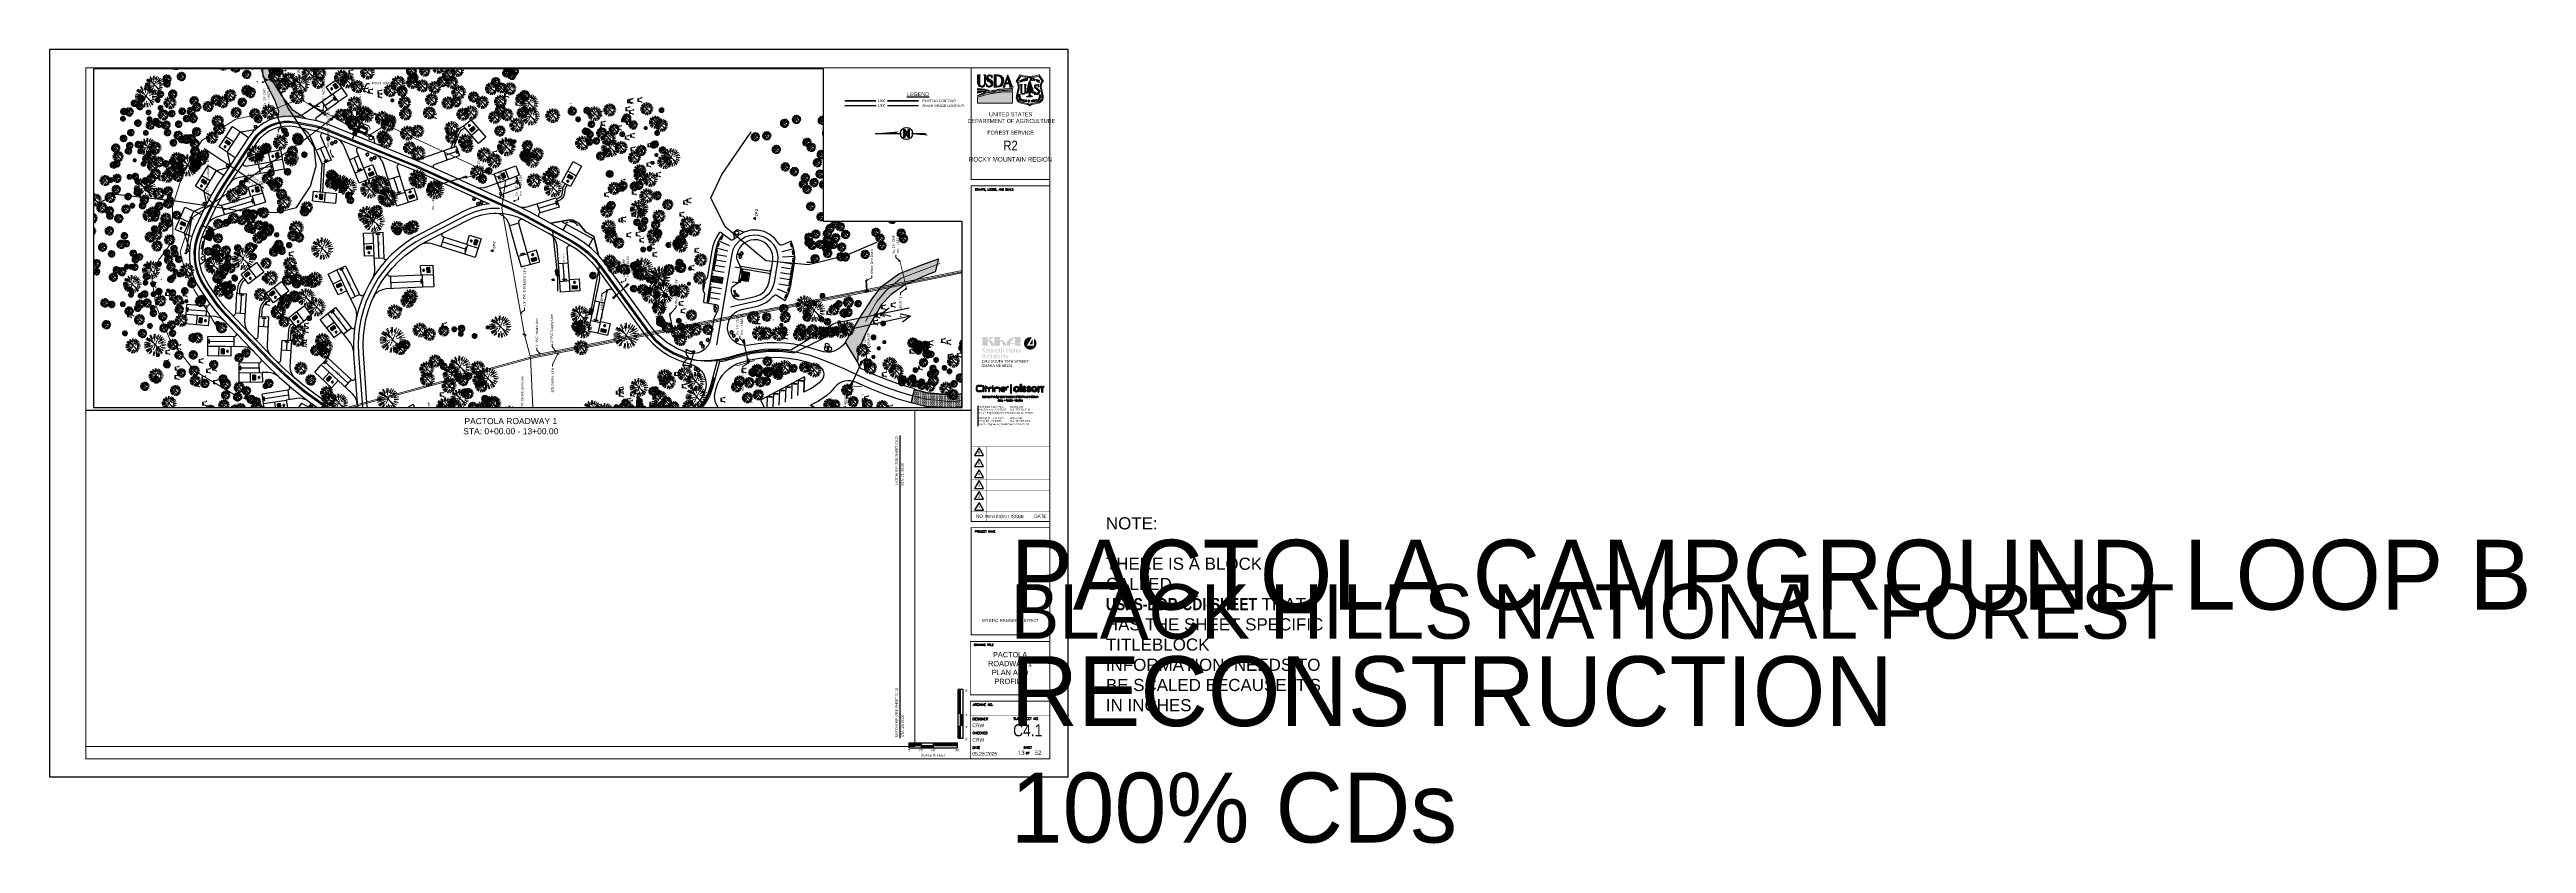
# Paper-space layout 'C4.1 PACTOLA ROADWAY 1 PLAN AND PROFILE' of a CAD drawing. Header units: feet. Extents: x 0 to 102, y -3 to 30.
# The model-space entities are those that its viewports show. They can reach past a viewport. Long polylines and large blocks are cut down to what shows.
import ezdxf
from ezdxf import colors
from ezdxf.entities.mleader import LeaderData, LeaderLine
from ezdxf.enums import TextEntityAlignment as Align
from ezdxf.math import Vec2, Vec3

# ---------------------------------------------------------------- set-up
doc = ezdxf.new("R2018")
doc.units = ezdxf.units.FT
doc.header["$MEASUREMENT"] = 0
doc.linetypes.add('HIDDEN4', pattern=[0.095, 0.05, -0.045])
for name, color, linetype in [('-AGGREGATE', 8, 'Continuous'), ('-BARRIERROCK', 6, 'Continuous'), ('-BOLTS-LAGS-SCREWS', 7, 'Continuous'), ('-CONCRETE', 9, 'Continuous'), ('-HARDWARE', 7, 'Continuous'), ('-TIMBER', 5, 'Continuous'), ('-WOOD', 5, 'Continuous'), ('A-BULLETINBOARD', 3, 'Continuous'), ('A-POSTS&BEAMS', 5, 'Continuous'), ('BDR-LOGO', 135, 'Continuous'), ('C-BLDG-DOOR', 5, 'Continuous'), ('C-BLDG-OTLN', 4, 'Continuous'), ('C-BLDG-PATT', 8, 'Continuous'), ('C-CAMPSITE-PADS', 6, 'Continuous'), ('C-FENCE-FOOTING', 7, 'Continuous'), ('C-PRKG-BOLL', 7, 'Continuous'), ('C-PRKG-BOLL-FTNG', 6, 'HIDDEN4'), ('C-PRKG-BOLLARD', 7, 'Continuous'), ('C-PRKG-SIGN', 1, 'Continuous'), ('C-PRKG-STRP', 136, 'Continuous'), ('C-PRKG-WHEL-STOP', 9, 'Continuous'), ('C-ROAD-ASPHALT', 1, 'Continuous'), ('C-SITE-GATE', 1, 'Continuous'), ('C-SITE-SIGN', 4, 'Continuous'), ('C-SITE-TIMBER', 6, 'Continuous'), ('C-SWLK-CONC', 6, 'Continuous'), ('C-SWLK-CONC-PATT', 8, 'Continuous'), ('C-UTIL-HYDRANT', 5, 'Continuous'), ('C-UTIL-WATER-MEP', 7, 'Continuous'), ('G-BRDR-LINE-ST04', 64, 'Continuous'), ('G-BRDR-STMP', 64, 'Continuous'), ('G-BRDR-TEXT-ST01', 64, 'Continuous'), ('G-SYMB-ST02', 2, 'Continuous'), ('L-BARRIERROCK', 6, 'Continuous'), ('V-FLOOD-PLAIN', 2, 'Continuous'), ('V-TOPO-SPOT', 8, 'Continuous')]:
    doc.layers.add(name, color=color, linetype=linetype)
for name, color, linetype, lineweight in [('-ANGLE-IRON', 8, 'Continuous', 25), ('C-ANNO-TEXT-3', 7, 'Continuous', 20), ('Layer 2', 7, 'Continuous', 0), ('V-LEGL-PROP-MRKR', 6, 'Continuous', 13), ('V-PVMT-HTCH-ASPH', 8, 'Continuous', 13), ('V-PVMT-HTCH-GRVL', 8, 'Continuous', 20), ('V-SITE-BLDG', 8, 'Continuous', 35), ('V-SITE-BLDG-HTCH', 8, 'Continuous', 13), ('V-SITE-FENC', 8, 'Continuous', 18), ('V-SITE-ROCK', 8, 'Continuous', 18), ('V-SITE-SURV', 8, 'Continuous', 18), ('V-SITE-VEGE', 8, 'Continuous', 18), ('V-SITE-VEGE-TEXT', 8, 'Continuous', 18), ('V-SITE-WALL', 8, 'Continuous', 18), ('V-UTIL-IRRI', 8, 'Continuous', 15), ('V-UTIL-POWR-LINE-UNDR', 8, 'Continuous', 15), ('V-UTIL-STRM-LINE', 8, 'Continuous', 15), ('V-UTIL-WATR-LINE', 8, 'Continuous', 15)]:
    doc.layers.add(name, color=color, linetype=linetype, lineweight=lineweight)
doc.layers.add('A-HIDDEN', color=8, linetype='Continuous', plot=False)
doc.layers.add('G-BRDR-LOGO-NPLT', color=7, linetype='Continuous', true_color=0x373a37, plot=False)
doc.layers.add('G-BRDR-LOGO-ST02', color=7, linetype='Continuous', true_color=0x373a37)
doc.layers.add('V-ANNO-TEXT', color=7, linetype='Continuous', lineweight=13, plot=False)
doc.layers.add('V-PVMT-CNTR', color=8, linetype='Continuous', lineweight=5, plot=False)
doc.styles.add('Arial', font='arial.ttf', dxfattribs={"height": 180})
doc.styles.add('Arial Narrow Tlblk', font='ARIALN.TTF')
doc.styles.add('OA_PR-Arial', font='arial.ttf', dxfattribs={"height": 0.14})
doc.styles.add('ROMAND', font='arial.ttf')
doc.styles.add('RomanS', font='romans.shx')
doc.styles.add('SEI Annotative', font='tahoma.ttf', dxfattribs={"height": 0.1})
doc.styles.add('SEI-Dim & Leader', font='tahoma.ttf')
doc.styles.add('SIMPLEX', font='simplex.shx')
doc.styles.add('Tag', font='romans.shx')
doc.styles.add('TBLK_Normal', font='arial.ttf')

# ---------------------------------------------------------------- blocks, each defined once
blk = doc.blocks.new('FS Shield')
at = {"layer": 'G-BRDR-STMP'}
h = blk.add_hatch(color=256, dxfattribs=at)
h.dxf.hatch_style = 1
h.paths.add_polyline_path([(0.244, 0.38, -0.242814), (0.285, 0.525), (0.198, 0.656, -0.166103), (-0.198, 0.656), (-0.285, 0.525, -0.242814), (-0.244, 0.38), (-0.278, 0.217, 0.414505), (-0.179, 0.066), (-0.048, 0.039, -0.243992), (0, 0, -0.243992), (0.048, 0.039), (0.179, 0.066, 0.414505), (0.278, 0.217)])
h.paths.add_polyline_path([(-0.223, 0.376, 0.218141), (-0.257, 0.527), (-0.189, 0.63, 0.152377), (0.189, 0.63), (0.257, 0.527, 0.218141), (0.223, 0.376), (0.257, 0.213, -0.414505), (0.175, 0.087), (0.043, 0.06, 0.140661), (0, 0.038, 0.140661), (-0.043, 0.06), (-0.175, 0.087, -0.414505), (-0.257, 0.213)], flags=16)
h.paths.add_polyline_path([(-0.1, 0.298), (-0.1, 0.298, -1), (-0.166, 0.298), (-0.166, 0.298, 0.998073)], flags=0)
h.paths.add_polyline_path([(-0.074, 0.283, 0.217701), (-0.073, 0.291), (-0.064, 0.3), (-0.063, 0.305), (-0.053, 0.318), (-0.051, 0.322, 0.19301), (-0.067, 0.319, -0.295387), (-0.066, 0.323, -0.032951), (-0.061, 0.328, 0.170622), (-0.056, 0.339, -0.23866), (-0.052, 0.345, 0.171128), (-0.041, 0.357, 0.896588), (-0.046, 0.359), (-0.051, 0.357), (-0.053, 0.356), (-0.055, 0.353, -0.303734), (-0.051, 0.363, 0.719585), (-0.054, 0.373, 0.230439), (-0.06, 0.37, -0.128843), (-0.053, 0.38, 0.074045), (-0.043, 0.393), (-0.035, 0.401), (-0.03, 0.407, 0.993685), (-0.033, 0.409, -0.189055), (-0.041, 0.404, 0.089309), (-0.04, 0.412, -0.326628), (-0.037, 0.418, 0.341744), (-0.034, 0.423), (-0.032, 0.43), (-0.039, 0.432), (-0.035, 0.437), (-0.034, 0.441), (-0.026, 0.447), (-0.019, 0.465), (-0.018, 0.469, 0.92852), (-0.021, 0.471, 0.33514), (-0.027, 0.469, -0.005353), (-0.026, 0.475, 0.5916), (-0.028, 0.478, 0.219176), (-0.017, 0.495, -0.13116), (-0.014, 0.503, 0.04801), (-0.008, 0.512, 0.029394), (-0.001, 0.531, -0.109847), (0.011, 0.509, 0.137954), (0.021, 0.491, 0.125309), (0.015, 0.493, 0.275089), (0.024, 0.469), (0.027, 0.461), (0.029, 0.455, 0.043054), (0.035, 0.447, -1.370275), (0.033, 0.446), (0.029, 0.449), (0.025, 0.449), (0.025, 0.447, 0.124458), (0.04, 0.426, 0.096736), (0.034, 0.427, -0.114328), (0.039, 0.412, 0.23545), (0.042, 0.408, -0.266794), (0.044, 0.403, 0.016051), (0.055, 0.392, 0.072041), (0.046, 0.393, 0.435338), (0.041, 0.395, 0.010058), (0.056, 0.369, 0.189905), (0.065, 0.363, -0.243249), (0.069, 0.359, 0.134006), (0.061, 0.359, -0.24982), (0.054, 0.361, 1.322278), (0.052, 0.357, 0.175179), (0.066, 0.336, -0.066467), (0.068, 0.327, -0.741881), (0.066, 0.326, 0.029676), (0.074, 0.316, -0.099505), (0.081, 0.306, 0.046515), (0.071, 0.314, 1.415545), (0.07, 0.31), (0.077, 0.291, -0.427657), (0.078, 0.28, 0.459333), (0.079, 0.273, -0.59758), (0.075, 0.279, 0.930872), (0.071, 0.282), (0.068, 0.281), (0.065, 0.281, 0.683561), (0.063, 0.275, -0.303146), (0.055, 0.28), (0.051, 0.286), (0.039, 0.288), (0.035, 0.287), (0.034, 0.285), (0.029, 0.289), (0.024, 0.289), (0.02, 0.293), (0.018, 0.297, 0.677276), (0.011, 0.298, 0.150091), (0.008, 0.279, -0.051223), (0.011, 0.225, -0.009226), (0.018, 0.223, -0.136436), (0.026, 0.219, 0.091757), (0.031, 0.216, 0.542625), (0.031, 0.216), (0.035, 0.214), (0.04, 0.211), (0.043, 0.211, -0.146149), (0.06, 0.199, -0.079398), (0.052, 0.202, -0.254648), (0.043, 0.201, 0.18232), (0.028, 0.201, -0.123873), (-0.001, 0.199, 0.063634), (-0.014, 0.199, -0.150743), (-0.023, 0.201, 0.01873), (-0.041, 0.198, -0.166823), (-0.052, 0.2, 0.248807), (-0.069, 0.199, -0.123464), (-0.054, 0.205, 0.108954), (-0.04, 0.211, -0.108093), (-0.028, 0.216, 0.102825), (-0.023, 0.218), (-0.012, 0.225, 0.302817), (-0.011, 0.228), (-0.009, 0.29, 0.807359), (-0.016, 0.292, -0.322228), (-0.025, 0.287, 0.323267), (-0.04, 0.279, -0.037195), (-0.064, 0.277, 0.174342), (-0.074, 0.273, -0.219804)], flags=0)
h.paths.add_polyline_path([(0.25, 0.229), (0.25, 0.244), (0.188, 0.244), (0.188, 0.229)], flags=8)
h.paths.add_polyline_path([(0.25, 0.202), (0.25, 0.218), (0.188, 0.218), (0.188, 0.202)], flags=8)
h.paths.add_polyline_path([(0.248, 0.172), (0.25, 0.188), (0.189, 0.195), (0.187, 0.179)], flags=8)
h.paths.add_polyline_path([(0.228, 0.13), (0.237, 0.143), (0.187, 0.178), (0.177, 0.165)], flags=8)
h.paths.add_polyline_path([(0.214, 0.116), (0.224, 0.125), (0.182, 0.17), (0.172, 0.161)], flags=8)
h.paths.add_polyline_path([(0.17, 0.096), (0.186, 0.1), (0.17, 0.159), (0.154, 0.155)], flags=8)
h.paths.add_polyline_path([(0.141, 0.09), (0.158, 0.094), (0.147, 0.154), (0.13, 0.151)], flags=8)
h.paths.add_polyline_path([(0.123, 0.087), (0.113, 0.148)], flags=8)
h.paths.add_polyline_path([(0.088, 0.082), (0.104, 0.084), (0.096, 0.145), (0.08, 0.143)], flags=8)
h.paths.add_polyline_path([(0.06, 0.08), (0.077, 0.081), (0.072, 0.143), (0.054, 0.141)], flags=8)
h.paths.add_polyline_path([(0.032, 0.078), (0.05, 0.079), (0.047, 0.141), (0.029, 0.14)], flags=8)
h.paths.add_polyline_path([(-0.018, 0.078), (0.018, 0.078), (0.018, 0.139), (-0.018, 0.139)], flags=8)
h.paths.add_polyline_path([(-0.037, 0.078), (-0.018, 0.078), (-0.016, 0.139), (-0.035, 0.14)], flags=8)
h.paths.add_polyline_path([(-0.077, 0.081), (-0.06, 0.08), (-0.055, 0.141), (-0.071, 0.143)], flags=8)
h.paths.add_polyline_path([(-0.104, 0.084), (-0.088, 0.082), (-0.08, 0.143), (-0.096, 0.145)], flags=8)
h.paths.add_polyline_path([(-0.13, 0.088), (-0.115, 0.086), (-0.106, 0.147), (-0.121, 0.149)], flags=8)
h.paths.add_polyline_path([(-0.159, 0.094), (-0.141, 0.09), (-0.129, 0.151), (-0.147, 0.154)], flags=8)
h.paths.add_polyline_path([(-0.186, 0.1), (-0.17, 0.096), (-0.154, 0.155), (-0.17, 0.159)], flags=8)
h.paths.add_polyline_path([(-0.219, 0.12), (-0.206, 0.11), (-0.168, 0.158), (-0.181, 0.168)], flags=8)
h.paths.add_polyline_path([(-0.242, 0.152), (-0.233, 0.136), (-0.179, 0.166), (-0.188, 0.182)], flags=8)
h.paths.add_polyline_path([(-0.25, 0.188), (-0.248, 0.172), (-0.187, 0.179), (-0.189, 0.195)], flags=8)
h.paths.add_polyline_path([(-0.25, 0.218), (-0.25, 0.202), (-0.188, 0.202), (-0.188, 0.218)], flags=8)
h.paths.add_polyline_path([(-0.25, 0.245), (-0.25, 0.228), (-0.188, 0.228), (-0.188, 0.245)], flags=8)
h.paths.add_polyline_path([(0.179, 0.49), (0.218, 0.482), (0.218, 0.55), (0.179, 0.558)], flags=8)
h.paths.add_polyline_path([(0.149, 0.503), (0.19, 0.495), (0.19, 0.561), (0.149, 0.569)], flags=8)
h.paths.add_polyline_path([(0.129, 0.51), (0.151, 0.51), (0.151, 0.574), (0.129, 0.574)], flags=8)
h.paths.add_polyline_path([(0.088, 0.521), (0.131, 0.516), (0.131, 0.579), (0.088, 0.585)], flags=8)
h.paths.add_polyline_path([(0.059, 0.527), (0.098, 0.524), (0.098, 0.586), (0.059, 0.589)], flags=8)
h.paths.add_polyline_path([(0.028, 0.531), (0.066, 0.529), (0.066, 0.591), (0.028, 0.592)], flags=8)
h.paths.add_polyline_path([(-0.004, 0.532), (0.036, 0.531), (0.036, 0.593), (-0.004, 0.594)], flags=8)
h.paths.add_polyline_path([(-0.067, 0.529), (-0.028, 0.531), (-0.028, 0.592), (-0.067, 0.59)], flags=8)
h.paths.add_polyline_path([(-0.089, 0.523), (-0.07, 0.527), (-0.066, 0.59), (-0.084, 0.587)], flags=8)
h.paths.add_polyline_path([(-0.129, 0.516), (-0.09, 0.521), (-0.09, 0.584), (-0.129, 0.58)], flags=8)
h.paths.add_polyline_path([(-0.16, 0.507), (-0.12, 0.513), (-0.12, 0.577), (-0.16, 0.571)], flags=8)
h.paths.add_polyline_path([(-0.191, 0.495), (-0.149, 0.503), (-0.149, 0.569), (-0.191, 0.561)], flags=8)
h.paths.add_polyline_path([(-0.218, 0.482), (-0.179, 0.49), (-0.179, 0.558), (-0.218, 0.55)], flags=8)
h = blk.add_hatch(color=256, dxfattribs=at)
h.dxf.hatch_style = 1
edge = h.paths.add_edge_path()
edge.add_arc((-0.024, 0.026), 0.202, 77.7762, 79.8906, ccw=False)
edge.add_arc((0.015, 0.208), 0.0154, 46.6993, 77.7762, ccw=False)
edge.add_arc((0.037, 0.232), 0.017, 226.6993, 247.6698)
edge.add_arc((0.031, 0.216), 0.000504, 247.6698, 361.6112)
edge.add_line((0.031, 0.216), (0.035, 0.214))
edge.add_line((0.035, 0.214), (0.04, 0.211))
edge.add_line((0.04, 0.211), (0.043, 0.211))
edge.add_arc((0.031, 0.176), 0.0369, 38.7298, 71.9892, ccw=False)
edge.add_arc((0.064, 0.226), 0.0275, 244.8609, 263.0196, ccw=False)
edge.add_arc((0.047, 0.209), 0.0095, 247.4941, 304.6405, ccw=False)
edge.add_arc((0.035, 0.181), 0.0212, 67.4941, 108.8248)
edge.add_arc((0.009, 0.258), 0.06, 260.5792, 288.8248, ccw=False)
edge.add_arc((-0.01, 0.149), 0.0508, 80.5792, 95.1433)
edge.add_arc((-0.016, 0.215), 0.0157, 240.8537, 275.1433, ccw=False)
edge.add_arc((0.007, -0.032), 0.235, 97.2688, 101.5609)
edge.add_arc((-0.044, 0.215), 0.0173, 243.6768, 281.5609, ccw=False)
edge.add_arc((-0.06, 0.183), 0.0181, 63.6768, 119.5644)
edge.add_arc((-0.049, 0.174), 0.032, 99.594, 127.7474, ccw=False)
edge.add_arc((-0.06, 0.241), 0.0357, 279.594, 304.4664)
edge.add_arc((-0.023, 0.187), 0.0298, 99.7892, 124.4664, ccw=False)
edge.add_arc((-0.031, 0.231), 0.0153, 279.7892, 300.6858)
edge.add_line((-0.023, 0.218), (-0.012, 0.225))
edge.add_arc((-0.014, 0.228), 0.0038, 301.9791, 369.3679)
edge.add_line((-0.011, 0.228), (-0.009, 0.29))
edge.add_arc((-0.013, 0.29), 0.00403, 358.0581, 513.722)
edge.add_arc((-0.024, 0.296), 0.00876, 262.2805, 333.722, ccw=False)
edge.add_arc((-0.027, 0.272), 0.0148, 82.2805, 153.9377)
edge.add_arc((-0.065, 0.434), 0.157, 270.4582, 278.9786, ccw=False)
edge.add_arc((-0.064, 0.261), 0.0164, 90.4582, 130.0168)
edge.add_arc((-0.064, 0.278), 0.0115, 153.1354, 202.7221, ccw=False)
edge.add_arc((-0.083, 0.287), 0.0104, 333.1354, 382.2623)
edge.add_line((-0.073, 0.291), (-0.064, 0.3))
edge.add_line((-0.064, 0.3), (-0.063, 0.305))
edge.add_line((-0.063, 0.305), (-0.053, 0.318))
edge.add_line((-0.053, 0.318), (-0.051, 0.322))
edge.add_arc((-0.055, 0.301), 0.0209, 78.8277, 122.5251)
edge.add_arc((-0.063, 0.32), 0.00355, 141.9207, 207.7466, ccw=False)
edge.add_arc((-0.019, 0.286), 0.0595, 134.3716, 141.9207, ccw=False)
edge.add_arc((-0.073, 0.341), 0.0178, 314.3716, 353.1023)
edge.add_arc((-0.047, 0.338), 0.00831, 119.4097, 173.1023, ccw=False)
edge.add_arc((-0.063, 0.365), 0.023, 299.4097, 338.2531)
edge.add_arc((-0.044, 0.358), 0.00257, 338.2531, 505.7692)
edge.add_line((-0.046, 0.359), (-0.051, 0.357))
edge.add_line((-0.051, 0.357), (-0.053, 0.356))
edge.add_line((-0.053, 0.356), (-0.055, 0.353))
edge.add_arc((-0.045, 0.355), 0.0102, 124.6681, 192.2493, ccw=False)
edge.add_arc((-0.054, 0.368), 0.00527, 304.6681, 447.6211)
edge.add_arc((-0.054, 0.365), 0.00823, 87.6211, 139.5277)
edge.add_arc((-0.038, 0.362), 0.0242, 130.7407, 160.1074, ccw=False)
edge.add_arc((-0.09, 0.423), 0.056, 310.7407, 327.6796)
edge.add_line((-0.043, 0.393), (-0.035, 0.401))
edge.add_line((-0.035, 0.401), (-0.03, 0.407))
edge.add_arc((-0.032, 0.408), 0.00155, 322.0684, 501.3425)
edge.add_arc((-0.043, 0.417), 0.0132, 278.5197, 321.3425, ccw=False)
edge.add_arc((-0.061, 0.41), 0.0204, 344.2814, 364.6955)
edge.add_arc((-0.034, 0.412), 0.0062, 112.3414, 184.6955, ccw=False)
edge.add_arc((-0.038, 0.422), 0.00453, 292.3414, 367.8116)
edge.add_line((-0.034, 0.423), (-0.032, 0.43))
edge.add_line((-0.032, 0.43), (-0.039, 0.432))
edge.add_line((-0.039, 0.432), (-0.035, 0.437))
edge.add_line((-0.035, 0.437), (-0.034, 0.441))
edge.add_line((-0.034, 0.441), (-0.026, 0.447))
edge.add_line((-0.026, 0.447), (-0.019, 0.465))
edge.add_line((-0.019, 0.465), (-0.018, 0.469))
edge.add_arc((-0.019, 0.47), 0.00184, 332.6766, 504.1859)
edge.add_arc((-0.023, 0.466), 0.00561, 65.2579, 139.3702)
edge.add_arc((0.266, 0.393), 0.303, 164.1578, 165.3846, ccw=False)
edge.add_arc((-0.027, 0.476), 0.00195, 344.1578, 466.592)
edge.add_arc((-0.041, 0.498), 0.0244, 303.3448, 352.7943)
edge.add_arc((-0.001, 0.493), 0.0161, 142.9053, 172.7943, ccw=False)
edge.add_arc((-0.061, 0.538), 0.0589, 322.9053, 333.8999)
edge.add_arc((-0.159, 0.587), 0.168, 333.8999, 340.6345)
edge.add_arc((-0.044, 0.495), 0.056, 14.6943, 39.7689, ccw=False)
edge.add_arc((0.047, 0.519), 0.0381, 194.6943, 226.1128)
edge.add_arc((0.015, 0.48), 0.0123, 62.0111, 90.581)
edge.add_arc((0.04, 0.489), 0.0252, 170.5834, 232.1073)
edge.add_line((0.024, 0.469), (0.027, 0.461))
edge.add_line((0.027, 0.461), (0.029, 0.455))
edge.add_arc((0.077, 0.485), 0.0564, 212.6271, 222.4882)
edge.add_arc((0.034, 0.446), 0.00121, -173.0268, 42.4882, ccw=False)
edge.add_line((0.033, 0.446), (0.029, 0.449))
edge.add_line((0.029, 0.449), (0.025, 0.449))
edge.add_line((0.025, 0.449), (0.025, 0.447))
edge.add_arc((0.073, 0.466), 0.052, 201.7042, 230.082)
edge.add_arc((0.036, 0.412), 0.0155, 74.3023, 96.4038)
edge.add_arc((0.004, 0.408), 0.035, 6.2546, 32.3434, ccw=False)
edge.add_arc((0.045, 0.413), 0.00576, 186.2546, 239.2505)
edge.add_arc((0.039, 0.403), 0.00498, -0.5024, 59.2505, ccw=False)
edge.add_arc((0.222, 0.571), 0.244, 223.3934, 227.0716)
edge.add_arc((0.049, 0.36), 0.0328, 78.8277, 95.3098)
edge.add_arc((0.043, 0.392), 0.00357, 21.3951, 115.4963)
edge.add_arc((0.693, 0.762), 0.748, 209.3613, 211.6664)
edge.add_arc((0.069, 0.376), 0.0142, 211.6664, 254.6772)
edge.add_arc((0.063, 0.357), 0.00617, 19.9906, 74.6772, ccw=False)
edge.add_arc((0.064, 0.344), 0.0152, 71.2951, 101.8251)
edge.add_arc((0.06, 0.366), 0.00731, 225.719, 281.8251, ccw=False)
edge.add_arc((0.053, 0.359), 0.00227, 45.719, 257.3224)
edge.add_arc((0.089, 0.366), 0.0378, 192.8665, 232.6114)
edge.add_arc((0.033, 0.323), 0.0354, 5.2612, 20.4719, ccw=False)
edge.add_arc((0.067, 0.326), 0.00122, -135.777, 5.2612, ccw=False)
edge.add_arc((0.148, 0.389), 0.103, 217.8435, 224.567)
edge.add_arc((0.052, 0.295), 0.0306, 21.837, 44.567, ccw=False)
edge.add_arc((0.037, 0.258), 0.0652, 48.1487, 58.8015)
edge.add_arc((0.07, 0.312), 0.00182, 58.8015, 277.8456)
edge.add_line((0.07, 0.31), (0.077, 0.291))
edge.add_arc((0.073, 0.285), 0.00774, -41.106, 51.5113, ccw=False)
edge.add_arc((0.082, 0.277), 0.0048, 138.894, 237.5775)
edge.add_arc((0.079, 0.277), 0.00438, 154.1697, 277.6165, ccw=False)
edge.add_arc((0.073, 0.28), 0.00241, 334.1697, 505.9681)
edge.add_line((0.071, 0.282), (0.068, 0.281))
edge.add_line((0.068, 0.281), (0.065, 0.281))
edge.add_arc((0.065, 0.277), 0.0036, 90, 227.42)
edge.add_arc((0.063, 0.283), 0.00812, 200.3742, 267.832, ccw=False)
edge.add_line((0.055, 0.28), (0.051, 0.286))
edge.add_line((0.051, 0.286), (0.039, 0.288))
edge.add_line((0.039, 0.288), (0.035, 0.287))
edge.add_line((0.035, 0.287), (0.034, 0.285))
edge.add_line((0.034, 0.285), (0.029, 0.289))
edge.add_line((0.029, 0.289), (0.024, 0.289))
edge.add_line((0.024, 0.289), (0.02, 0.293))
edge.add_line((0.02, 0.293), (0.018, 0.297))
edge.add_arc((0.015, 0.296), 0.00375, 17.83, 154.2655)
edge.add_arc((0.04, 0.284), 0.0314, 154.2655, 188.409)
edge.add_arc((-0.257, 0.24), 0.268, -3.3201, 8.409, ccw=False)
edge = h.paths.add_edge_path()
edge.add_line((0.099, 0.3), (0.11, 0.3))
edge.add_arc((0.15, 0.3), 0.0402, 180.0804, 262.8912)
edge.add_arc((0.151, 0.296), 0.0368, 260.7155, 309.9664)
edge.add_arc((0.142, 0.299), 0.0452, 316.8203, 365.324)
edge.add_arc((0.152, 0.299), 0.0353, 6.1629, 56.927)
edge.add_arc((83.82, 94.291), 125.802, 228.28476, 228.32305, ccw=False)
edge.add_arc((0.125, 0.408), 0.0285, 190.2628, 233.9243, ccw=False)
edge.add_arc((0.138, 0.409), 0.042, 112.0719, 189.3983, ccw=False)
edge.add_arc((0.144, 0.393), 0.0599, 59.5827, 111.1265, ccw=False)
edge.add_line((0.174, 0.444), (0.174, 0.452))
edge.add_line((0.174, 0.452), (0.189, 0.452))
edge.add_line((0.189, 0.452), (0.189, 0.409))
edge.add_line((0.189, 0.409), (0.178, 0.409))
edge.add_arc((0.149, 0.41), 0.0293, 357.7915, 404.6693)
edge.add_arc((0.149, 0.4), 0.0375, 56.1098, 120.0065)
edge.add_arc((0.142, 0.415), 0.021, 123.8169, 228.851)
edge.add_arc((9.211, 10.432), 13.534, 227.8457, 228.2378)
edge.add_arc((0.156, 0.303), 0.0533, 12.8451, 39.4794, ccw=False)
edge.add_arc((0.146, 0.308), 0.0626, -54.777, 6.8258, ccw=False)
edge.add_arc((0.152, 0.304), 0.0559, 221.1353, 302.5344, ccw=False)
edge.add_line((0.11, 0.267), (0.11, 0.248))
edge.add_line((0.11, 0.248), (0.099, 0.248))
edge.add_line((0.099, 0.248), (0.099, 0.3))
edge = h.paths.add_edge_path()
edge.add_line((-0.112, 0.453), (-0.112, 0.443))
edge.add_line((-0.112, 0.443), (-0.104, 0.443))
edge.add_arc((-0.104, 0.439), 0.00354, 0, 90, ccw=False)
edge.add_line((-0.1, 0.439), (-0.1, 0.298))
edge.add_arc((-0.133, 0.298), 0.0329, 180.4422, 359.5578, ccw=False)
edge.add_line((-0.166, 0.298), (-0.166, 0.439))
edge.add_arc((-0.163, 0.439), 0.00354, 90, 180, ccw=False)
edge.add_line((-0.163, 0.443), (-0.16, 0.443))
edge.add_line((-0.16, 0.443), (-0.16, 0.453))
edge.add_line((-0.16, 0.453), (-0.195, 0.453))
edge.add_line((-0.195, 0.453), (-0.195, 0.443))
edge.add_line((-0.195, 0.443), (-0.193, 0.443))
edge.add_arc((-0.193, 0.439), 0.00354, 0, 90, ccw=False)
edge.add_line((-0.189, 0.439), (-0.189, 0.298))
edge.add_arc((-0.139, 0.298), 0.0503, 180, 360)
edge.add_line((-0.089, 0.298), (-0.089, 0.439))
edge.add_arc((-0.085, 0.439), 0.00354, 90, 180, ccw=False)
edge.add_line((-0.085, 0.443), (-0.077, 0.443))
edge.add_line((-0.077, 0.443), (-0.077, 0.453))
edge.add_line((-0.077, 0.453), (-0.112, 0.453))
h.paths.add_polyline_path([(0.25, 0.229), (0.25, 0.244), (0.188, 0.244), (0.188, 0.229)], flags=9)
h.paths.add_polyline_path([(0.25, 0.202), (0.25, 0.218), (0.188, 0.218), (0.188, 0.202)], flags=9)
h.paths.add_polyline_path([(0.248, 0.172), (0.25, 0.188), (0.189, 0.195), (0.187, 0.179)], flags=9)
h.paths.add_polyline_path([(0.228, 0.13), (0.237, 0.143), (0.187, 0.178), (0.177, 0.165)], flags=9)
h.paths.add_polyline_path([(0.214, 0.116), (0.224, 0.125), (0.182, 0.17), (0.172, 0.161)], flags=9)
h.paths.add_polyline_path([(0.17, 0.096), (0.186, 0.1), (0.17, 0.159), (0.154, 0.155)], flags=9)
h.paths.add_polyline_path([(0.141, 0.09), (0.158, 0.094), (0.147, 0.154), (0.13, 0.151)], flags=9)
h.paths.add_polyline_path([(0.123, 0.087), (0.113, 0.148)], flags=9)
h.paths.add_polyline_path([(0.088, 0.082), (0.104, 0.084), (0.096, 0.145), (0.08, 0.143)], flags=9)
h.paths.add_polyline_path([(0.06, 0.08), (0.077, 0.081), (0.072, 0.143), (0.054, 0.141)], flags=9)
h.paths.add_polyline_path([(0.032, 0.078), (0.05, 0.079), (0.047, 0.141), (0.029, 0.14)], flags=9)
h.paths.add_polyline_path([(-0.018, 0.078), (0.018, 0.078), (0.018, 0.139), (-0.018, 0.139)], flags=9)
h.paths.add_polyline_path([(-0.037, 0.078), (-0.018, 0.078), (-0.016, 0.139), (-0.035, 0.14)], flags=9)
h.paths.add_polyline_path([(-0.077, 0.081), (-0.06, 0.08), (-0.055, 0.141), (-0.071, 0.143)], flags=9)
h.paths.add_polyline_path([(-0.104, 0.084), (-0.088, 0.082), (-0.08, 0.143), (-0.096, 0.145)], flags=9)
h.paths.add_polyline_path([(-0.13, 0.088), (-0.115, 0.086), (-0.106, 0.147), (-0.121, 0.149)], flags=9)
h.paths.add_polyline_path([(-0.159, 0.094), (-0.141, 0.09), (-0.129, 0.151), (-0.147, 0.154)], flags=9)
h.paths.add_polyline_path([(-0.186, 0.1), (-0.17, 0.096), (-0.154, 0.155), (-0.17, 0.159)], flags=9)
h.paths.add_polyline_path([(-0.219, 0.12), (-0.206, 0.11), (-0.168, 0.158), (-0.181, 0.168)], flags=9)
h.paths.add_polyline_path([(-0.242, 0.152), (-0.233, 0.136), (-0.179, 0.166), (-0.188, 0.182)], flags=9)
h.paths.add_polyline_path([(-0.25, 0.188), (-0.248, 0.172), (-0.187, 0.179), (-0.189, 0.195)], flags=9)
h.paths.add_polyline_path([(-0.25, 0.218), (-0.25, 0.202), (-0.188, 0.202), (-0.188, 0.218)], flags=9)
h.paths.add_polyline_path([(-0.25, 0.245), (-0.25, 0.228), (-0.188, 0.228), (-0.188, 0.245)], flags=9)
h.paths.add_polyline_path([(0.179, 0.49), (0.218, 0.482), (0.218, 0.55), (0.179, 0.558)], flags=9)
h.paths.add_polyline_path([(0.149, 0.503), (0.19, 0.495), (0.19, 0.561), (0.149, 0.569)], flags=9)
h.paths.add_polyline_path([(0.129, 0.51), (0.151, 0.51), (0.151, 0.574), (0.129, 0.574)], flags=9)
h.paths.add_polyline_path([(0.088, 0.521), (0.131, 0.516), (0.131, 0.579), (0.088, 0.585)], flags=9)
h.paths.add_polyline_path([(0.059, 0.527), (0.098, 0.524), (0.098, 0.586), (0.059, 0.589)], flags=9)
h.paths.add_polyline_path([(0.028, 0.531), (0.066, 0.529), (0.066, 0.591), (0.028, 0.592)], flags=9)
h.paths.add_polyline_path([(-0.004, 0.532), (0.036, 0.531), (0.036, 0.593), (-0.004, 0.594)], flags=9)
h.paths.add_polyline_path([(-0.067, 0.529), (-0.028, 0.531), (-0.028, 0.592), (-0.067, 0.59)], flags=9)
h.paths.add_polyline_path([(-0.089, 0.523), (-0.07, 0.527), (-0.066, 0.59), (-0.084, 0.587)], flags=9)
h.paths.add_polyline_path([(-0.129, 0.516), (-0.09, 0.521), (-0.09, 0.584), (-0.129, 0.58)], flags=9)
h.paths.add_polyline_path([(-0.16, 0.507), (-0.12, 0.513), (-0.12, 0.577), (-0.16, 0.571)], flags=9)
h.paths.add_polyline_path([(-0.191, 0.495), (-0.149, 0.503), (-0.149, 0.569), (-0.191, 0.561)], flags=9)
h.paths.add_polyline_path([(-0.218, 0.482), (-0.179, 0.49), (-0.179, 0.558), (-0.218, 0.55)], flags=9)
at = {"layer": 'G-BRDR-STMP', "lineweight": 20}
for points in [[(-0.048, 0.039), (-0.179, 0.066, -0.414505), (-0.278, 0.217), (-0.244, 0.38, 0.242814), (-0.285, 0.525), (-0.198, 0.656, 0.166103), (0.198, 0.656), (0.285, 0.525, 0.242814), (0.244, 0.38), (0.278, 0.217, -0.414505), (0.179, 0.066), (0.048, 0.039, 0.243992), (0, 0, 0.243992)], [(-0.043, 0.06), (-0.175, 0.087, -0.414505), (-0.257, 0.213), (-0.223, 0.376, 0.218141), (-0.257, 0.527), (-0.189, 0.63, 0.152377), (0.189, 0.63), (0.257, 0.527, 0.218141), (0.223, 0.376), (0.257, 0.213, -0.414505), (0.175, 0.087), (0.043, 0.06, 0.140661), (0, 0.038, 0.140661)]]:
    blk.add_lwpolyline(points, format="xyb", close=True, dxfattribs=at)
at = {"layer": 'G-BRDR-STMP', "lineweight": 13}
for points in [[(0.011, 0.225, -0.009226), (0.018, 0.223, -0.136436), (0.026, 0.219, 0.091757), (0.031, 0.216, 0.542625), (0.031, 0.216), (0.035, 0.214), (0.04, 0.211), (0.043, 0.211, -0.146149), (0.06, 0.199, -0.079398), (0.052, 0.202, -0.254648), (0.043, 0.201, 0.18232), (0.028, 0.201, -0.123873), (-0.001, 0.199, 0.063634), (-0.014, 0.199, -0.150743), (-0.023, 0.201, 0.01873), (-0.041, 0.198, -0.166823), (-0.052, 0.2, 0.248807), (-0.069, 0.199, -0.123464), (-0.054, 0.205, 0.108954), (-0.04, 0.211, -0.108093), (-0.028, 0.216, 0.091432), (-0.023, 0.218), (-0.012, 0.225, 0.302817), (-0.011, 0.228), (-0.009, 0.29, 0.807359), (-0.016, 0.292, -0.322228), (-0.025, 0.287, 0.323267), (-0.04, 0.279, -0.037195), (-0.064, 0.277, 0.174342), (-0.074, 0.273, -0.219804), (-0.074, 0.283, 0.217701), (-0.073, 0.291), (-0.064, 0.3), (-0.063, 0.305), (-0.053, 0.318), (-0.051, 0.322, 0.19301), (-0.067, 0.319, -0.295387), (-0.066, 0.323, -0.032951), (-0.061, 0.328, 0.170622), (-0.056, 0.339, -0.23866), (-0.052, 0.345, 0.171128), (-0.041, 0.357, 0.896588), (-0.046, 0.359), (-0.051, 0.357), (-0.053, 0.356), (-0.055, 0.353, -0.303734), (-0.051, 0.363, 0.719585), (-0.054, 0.373, 0.230439), (-0.06, 0.37, -0.128843), (-0.053, 0.38, 0.074045), (-0.043, 0.393), (-0.035, 0.401), (-0.03, 0.407, 0.993685), (-0.033, 0.409, -0.189055), (-0.041, 0.404, 0.089309), (-0.04, 0.412, -0.326628), (-0.037, 0.418, 0.341744), (-0.034, 0.423), (-0.032, 0.43), (-0.039, 0.432), (-0.035, 0.437), (-0.034, 0.441), (-0.026, 0.447), (-0.019, 0.465), (-0.018, 0.469, 0.92852), (-0.021, 0.471, 0.33514), (-0.027, 0.469, -0.005353), (-0.026, 0.475, 0.5916), (-0.028, 0.478, 0.219176), (-0.017, 0.495, -0.13116), (-0.014, 0.503, 0.04801), (-0.008, 0.512, 0.029394), (-0.001, 0.531, -0.109847), (0.011, 0.509, 0.137954), (0.021, 0.491, 0.125309), (0.015, 0.493, 0.275089), (0.024, 0.469), (0.027, 0.461), (0.029, 0.455, 0.043054), (0.035, 0.447, -1.370275), (0.033, 0.446), (0.029, 0.449), (0.025, 0.449), (0.025, 0.447, 0.124458), (0.04, 0.426, 0.096736), (0.034, 0.427, -0.114328), (0.039, 0.412, 0.23545), (0.042, 0.408, -0.266794), (0.044, 0.403, 0.016051), (0.055, 0.392, 0.072041), (0.046, 0.393, 0.435338), (0.041, 0.395, 0.010058), (0.056, 0.369, 0.189905), (0.065, 0.363, -0.243249), (0.069, 0.359, 0.134006), (0.061, 0.359, -0.24982), (0.054, 0.361, 1.322278), (0.052, 0.357, 0.175179), (0.066, 0.336, -0.066467), (0.068, 0.327, -0.70698), (0.066, 0.326, 0.029345), (0.074, 0.316, -0.099505), (0.081, 0.306, 0.046515), (0.071, 0.314, 1.415545), (0.07, 0.31), (0.077, 0.291, -0.427657), (0.078, 0.28, 0.459333), (0.079, 0.273, -0.59758), (0.075, 0.279, 0.930872), (0.071, 0.282), (0.068, 0.281), (0.065, 0.281, 0.683561), (0.063, 0.275, -0.303146), (0.055, 0.28), (0.051, 0.286), (0.039, 0.288), (0.035, 0.287), (0.034, 0.285), (0.029, 0.289), (0.024, 0.289), (0.02, 0.293), (0.018, 0.297, 0.677276), (0.011, 0.298, 0.150091), (0.008, 0.279, -0.051223)], [(-0.112, 0.453), (-0.112, 0.443), (-0.104, 0.443, -0.414214), (-0.1, 0.439), (-0.1, 0.298, -0.992313), (-0.166, 0.298), (-0.166, 0.439, -0.414214), (-0.163, 0.443), (-0.16, 0.443), (-0.16, 0.453), (-0.195, 0.453), (-0.195, 0.443), (-0.193, 0.443, -0.414214), (-0.189, 0.439), (-0.189, 0.298, 1), (-0.089, 0.298), (-0.089, 0.439, -0.414214), (-0.085, 0.443), (-0.077, 0.443), (-0.077, 0.453)], [(0.099, 0.3), (0.11, 0.3, 0.377922), (0.145, 0.26, 0.218268), (0.175, 0.268, 0.214855), (0.187, 0.303, 0.225196), (0.171, 0.329, -0.000167), (0.108, 0.385, -0.192848), (0.097, 0.403, -0.350815), (0.122, 0.448, -0.228773), (0.174, 0.444), (0.174, 0.452), (0.189, 0.452), (0.189, 0.409), (0.178, 0.409, 0.207444), (0.17, 0.431, 0.286258), (0.13, 0.432, 0.49333), (0.128, 0.399, 0.001711), (0.197, 0.337, -0.11674), (0.208, 0.315, -0.275459), (0.182, 0.256, -0.370899), (0.11, 0.267), (0.11, 0.248), (0.099, 0.248)]]:
    blk.add_lwpolyline(points, format="xyb", close=True, dxfattribs=at)
at = {"layer": 'G-BRDR-STMP', "lineweight": 13, "style": 'SIMPLEX', "width": 0.7}
for s, rotation, oblique, p in [('F', 25.5117, 25.5117, (-0.208, 0.516)), ('O', 21.5869, 21.5869, (-0.177, 0.529)), ('R', 17.662, 17.662, (-0.146, 0.54)), ('E', 13.7371, 13.7371, (-0.114, 0.549)), ('S', 9.8122, 13.7371, (-0.082, 0.556)), ('T', 5.8873, 5.8873, (-0.049, 0.56)), ('S', 358.0376, 358.0376, (0.017, 0.563)), ('E', 354.1127, 354.1127, (0.049, 0.56)), ('R', 350.1878, 350.1878, (0.082, 0.556)), ('V', 346.2629, 346.2629, (0.114, 0.549)), ('I', 342.338, 342.338, (0.146, 0.54)), ('C', 338.4131, 338.4131, (0.177, 0.529)), ('E', 334.4883, 334.4883, (0.208, 0.516))]:
    blk.add_text(s, height=0.041, rotation=rotation, dxfattribs=dict(at, oblique=oblique)).set_placement(p, align=Align.MIDDLE)
at = {"layer": 'G-BRDR-STMP', "lineweight": 13, "style": 'SIMPLEX', "width": 0.6}
for s, rotation, p in [('P', 276.4649, (-0.218, 0.184)), ('D', 270, (-0.219, 0.236)), ('E', 270, (-0.219, 0.21)), ('A', 299.4068, (-0.21, 0.159)), ('R', 322.3487, (-0.193, 0.139)), ('T', 345.2906, (-0.17, 0.127)), ('M', 349.0306, (-0.144, 0.122)), ('E', 351.025, (-0.118, 0.118)), ('N', 353.0195, (-0.092, 0.114)), ('T', 355.0139, (-0.066, 0.111)), ('O', 358.0056, (-0.026, 0.109)), ('A', 2.9917, (0.039, 0.109)), ('G', 4.9861, (0.066, 0.111)), ('R', 6.9805, (0.092, 0.114)), ('I', 8.975, (0.118, 0.118)), ('C', 10.9694, (0.144, 0.122)), ('U', 14.7094, (0.17, 0.127)), ('L', 42.7986, (0.198, 0.143)), ('T', 55.4459, (0.207, 0.154)), ('U', 83.5351, (0.218, 0.184)), ('E', 90, (0.219, 0.236)), ('R', 90, (0.219, 0.21))]:
    blk.add_text(s, height=0.041, rotation=rotation, dxfattribs=at).set_placement(p, align=Align.MIDDLE)
blk.add_text('F', height=0.041, dxfattribs=at).set_placement((0, 0.108), align=Align.MIDDLE)
blk = doc.blocks.new('USDA')
at = {"lineweight": 0}
h = blk.add_hatch(color=256, dxfattribs=at)
edge = h.paths.add_edge_path()
edge.add_spline(control_points=[(-0.01, 1.16), (0.03, 1.16), (0.06, 1.16), (0.11, 1.16), (0.1, 1.15), (0.1, 1.15), (0.09, 1.15), (0.09, 1.14), (0.09, 1.13), (0.09, 1.12), (0.09, 1.02), (0.09, 0.91), (0.09, 0.81), (0.09, 0.77), (0.1, 0.74), (0.12, 0.72), (0.13, 0.71), (0.14, 0.7), (0.16, 0.7), (0.18, 0.7), (0.2, 0.7), (0.22, 0.71), (0.24, 0.72), (0.25, 0.73), (0.26, 0.75), (0.27, 0.77), (0.28, 0.79), (0.28, 0.81), (0.28, 0.85), (0.28, 0.89), (0.28, 0.93), (0.28, 0.99), (0.28, 1.05), (0.28, 1.12), (0.28, 1.13), (0.28, 1.15), (0.26, 1.16), (0.29, 1.16), (0.31, 1.16), (0.34, 1.16), (0.33, 1.15), (0.33, 1.15), (0.33, 1.15), (0.32, 1.14), (0.32, 1.13), (0.32, 1.12), (0.32, 1.12), (0.32, 1.11), (0.32, 1.11), (0.32, 1.01), (0.32, 0.91), (0.32, 0.82), (0.32, 0.78), (0.31, 0.75), (0.3, 0.72), (0.28, 0.69), (0.25, 0.67), (0.22, 0.66), (0.2, 0.66), (0.18, 0.66), (0.16, 0.66), (0.13, 0.66), (0.1, 0.67), (0.07, 0.68), (0.05, 0.7), (0.03, 0.72), (0.02, 0.74), (0.01, 0.76), (0.01, 0.78), (0.01, 0.8), (0.01, 0.81), (0, 0.82), (0, 0.83), (0, 0.93), (0, 1.03), (0, 1.12), (0, 1.14), (0, 1.15), (-0.01, 1.15), (-0.01, 1.16), (-0.01, 1.16), (-0.01, 1.16)], knot_values=[0, 0, 0, 0, 1, 1, 1, 2, 2, 2, 3, 3, 3, 4, 4, 4, 5, 5, 5, 6, 6, 6, 7, 7, 7, 8, 8, 8, 9, 9, 9, 10, 10, 10, 11, 11, 11, 12, 12, 12, 13, 13, 13, 14, 14, 14, 15, 15, 15, 16, 16, 16, 17, 17, 17, 18, 18, 18, 19, 19, 19, 20, 20, 20, 21, 21, 21, 22, 22, 22, 23, 23, 23, 24, 24, 24, 25, 25, 25, 26, 26, 26, 27, 27, 27, 27], degree=3, periodic=0)
h = blk.add_hatch(color=256, dxfattribs=at)
edge = h.paths.add_edge_path()
edge.add_spline(control_points=[(0.6, 1.03), (0.59, 1.04), (0.59, 1.05), (0.59, 1.05), (0.57, 1.09), (0.55, 1.11), (0.52, 1.12), (0.5, 1.13), (0.47, 1.13), (0.45, 1.11), (0.44, 1.1), (0.43, 1.08), (0.43, 1.06), (0.43, 1.03), (0.44, 1.01), (0.47, 1), (0.5, 0.98), (0.53, 0.96), (0.56, 0.94), (0.58, 0.93), (0.6, 0.91), (0.61, 0.89), (0.62, 0.87), (0.63, 0.85), (0.63, 0.83), (0.63, 0.8), (0.63, 0.78), (0.63, 0.76), (0.62, 0.73), (0.6, 0.7), (0.57, 0.68), (0.55, 0.67), (0.53, 0.66), (0.51, 0.66), (0.49, 0.66), (0.47, 0.66), (0.45, 0.66), (0.42, 0.67), (0.4, 0.68), (0.37, 0.69), (0.37, 0.69), (0.37, 0.69), (0.37, 0.7), (0.37, 0.72), (0.37, 0.74), (0.37, 0.77), (0.37, 0.78), (0.37, 0.8), (0.37, 0.81), (0.37, 0.8), (0.37, 0.8), (0.37, 0.79), (0.39, 0.75), (0.4, 0.73), (0.43, 0.71), (0.45, 0.7), (0.47, 0.69), (0.48, 0.7), (0.5, 0.7), (0.52, 0.7), (0.54, 0.72), (0.55, 0.74), (0.55, 0.75), (0.56, 0.77), (0.56, 0.79), (0.56, 0.8), (0.55, 0.81), (0.55, 0.83), (0.54, 0.84), (0.53, 0.85), (0.51, 0.86), (0.49, 0.87), (0.47, 0.88), (0.45, 0.89), (0.43, 0.9), (0.41, 0.92), (0.4, 0.94), (0.38, 0.95), (0.37, 0.98), (0.37, 0.99), (0.37, 1), (0.37, 1.02), (0.37, 1.04), (0.37, 1.06), (0.37, 1.08), (0.38, 1.1), (0.39, 1.11), (0.4, 1.13), (0.42, 1.14), (0.45, 1.16), (0.47, 1.16), (0.49, 1.17), (0.51, 1.17), (0.52, 1.16), (0.55, 1.16), (0.57, 1.15), (0.59, 1.14), (0.59, 1.14), (0.6, 1.14), (0.6, 1.13), (0.6, 1.1), (0.6, 1.08), (0.6, 1.05), (0.6, 1.04), (0.6, 1.04), (0.6, 1.03), (0.6, 1.03), (0.6, 1.03), (0.6, 1.03)], knot_values=[0, 0, 0, 0, 1, 1, 1, 2, 2, 2, 3, 3, 3, 4, 4, 4, 5, 5, 5, 6, 6, 6, 7, 7, 7, 8, 8, 8, 9, 9, 9, 10, 10, 10, 11, 11, 11, 12, 12, 12, 13, 13, 13, 14, 14, 14, 15, 15, 15, 16, 16, 16, 17, 17, 17, 18, 18, 18, 19, 19, 19, 20, 20, 20, 21, 21, 21, 22, 22, 22, 23, 23, 23, 24, 24, 24, 25, 25, 25, 26, 26, 26, 27, 27, 27, 28, 28, 28, 29, 29, 29, 30, 30, 30, 31, 31, 31, 32, 32, 32, 33, 33, 33, 34, 34, 34, 35, 35, 35, 36, 36, 36, 36], degree=3, periodic=0)
h = blk.add_hatch(color=256, dxfattribs=at)
edge = h.paths.add_edge_path()
edge.add_spline(control_points=[(0.67, 0.66), (0.68, 0.67), (0.69, 0.69), (0.69, 0.7), (0.69, 0.84), (0.69, 0.98), (0.69, 1.12), (0.69, 1.13), (0.69, 1.15), (0.67, 1.16), (0.67, 1.16), (0.68, 1.16), (0.68, 1.16), (0.73, 1.16), (0.79, 1.16), (0.85, 1.16), (0.89, 1.16), (0.94, 1.15), (0.98, 1.12), (0.99, 1.11), (1, 1.1), (1.01, 1.09), (1.03, 1.08), (1.04, 1.06), (1.05, 1.04), (1.06, 1.02), (1.07, 0.99), (1.08, 0.96), (1.08, 0.94), (1.08, 0.92), (1.08, 0.9), (1.08, 0.87), (1.07, 0.84), (1.06, 0.82), (1.05, 0.79), (1.04, 0.77), (1.03, 0.75), (1, 0.72), (0.98, 0.7), (0.95, 0.69), (0.93, 0.68), (0.9, 0.67), (0.88, 0.67), (0.87, 0.67), (0.86, 0.67), (0.85, 0.67), (0.8, 0.66), (0.74, 0.66), (0.68, 0.66), (0.68, 0.66), (0.67, 0.66), (0.67, 0.66)], knot_values=[0, 0, 0, 0, 1, 1, 1, 2, 2, 2, 3, 3, 3, 4, 4, 4, 5, 5, 5, 6, 6, 6, 7, 7, 7, 8, 8, 8, 9, 9, 9, 10, 10, 10, 11, 11, 11, 12, 12, 12, 13, 13, 13, 14, 14, 14, 15, 15, 15, 16, 16, 16, 17, 17, 17, 17], degree=3, periodic=0)
edge = h.paths.add_edge_path()
edge.add_spline(control_points=[(0.77, 1.12), (0.77, 0.98), (0.77, 0.84), (0.77, 0.7), (0.8, 0.7), (0.83, 0.7), (0.86, 0.71), (0.89, 0.71), (0.91, 0.72), (0.94, 0.75), (0.96, 0.77), (0.97, 0.79), (0.98, 0.82), (0.99, 0.84), (0.99, 0.86), (0.99, 0.89), (0.99, 0.91), (1, 0.93), (0.99, 0.95), (0.99, 0.98), (0.98, 1), (0.97, 1.03), (0.95, 1.06), (0.93, 1.08), (0.91, 1.1), (0.89, 1.11), (0.86, 1.12), (0.83, 1.12), (0.81, 1.12), (0.79, 1.12), (0.77, 1.12)], knot_values=[0, 0, 0, 0, 1, 1, 1, 2, 2, 2, 3, 3, 3, 4, 4, 4, 5, 5, 5, 6, 6, 6, 7, 7, 7, 8, 8, 8, 9, 9, 9, 10, 10, 10, 10], degree=3, periodic=0)
h = blk.add_hatch(color=256, dxfattribs=at)
edge = h.paths.add_edge_path()
edge.add_spline(control_points=[(1.46, 0.66), (1.41, 0.66), (1.37, 0.66), (1.32, 0.66), (1.32, 0.66), (1.32, 0.67), (1.32, 0.67), (1.32, 0.67), (1.33, 0.67), (1.33, 0.67), (1.34, 0.68), (1.34, 0.69), (1.34, 0.71), (1.32, 0.74), (1.31, 0.77), (1.3, 0.79), (1.3, 0.8), (1.3, 0.8), (1.3, 0.8), (1.25, 0.8), (1.2, 0.8), (1.16, 0.8), (1.15, 0.8), (1.15, 0.8), (1.15, 0.79), (1.14, 0.76), (1.13, 0.74), (1.12, 0.71), (1.12, 0.7), (1.12, 0.7), (1.11, 0.69), (1.11, 0.68), (1.12, 0.67), (1.12, 0.67), (1.13, 0.67), (1.13, 0.67), (1.13, 0.66), (1.1, 0.66), (1.07, 0.66), (1.04, 0.66), (1.05, 0.67), (1.05, 0.67), (1.05, 0.67), (1.06, 0.68), (1.07, 0.69), (1.08, 0.71), (1.08, 0.73), (1.09, 0.74), (1.1, 0.76), (1.11, 0.79), (1.12, 0.82), (1.13, 0.84), (1.14, 0.87), (1.14, 0.89), (1.15, 0.91), (1.16, 0.94), (1.17, 0.97), (1.18, 0.99), (1.19, 1.02), (1.2, 1.04), (1.21, 1.06), (1.22, 1.09), (1.23, 1.12), (1.24, 1.14), (1.24, 1.15), (1.24, 1.16), (1.25, 1.17), (1.25, 1.17), (1.25, 1.17), (1.25, 1.17), (1.25, 1.17), (1.25, 1.17), (1.25, 1.16), (1.26, 1.13), (1.27, 1.1), (1.29, 1.07), (1.29, 1.05), (1.3, 1.03), (1.31, 1.01), (1.32, 0.98), (1.33, 0.95), (1.34, 0.93), (1.35, 0.9), (1.36, 0.88), (1.37, 0.85), (1.38, 0.82), (1.39, 0.79), (1.4, 0.76), (1.41, 0.74), (1.42, 0.73), (1.42, 0.71), (1.43, 0.69), (1.44, 0.67), (1.46, 0.67), (1.46, 0.67), (1.46, 0.66), (1.46, 0.66)], knot_values=[0, 0, 0, 0, 1, 1, 1, 2, 2, 2, 3, 3, 3, 4, 4, 4, 5, 5, 5, 6, 6, 6, 7, 7, 7, 8, 8, 8, 9, 9, 9, 10, 10, 10, 11, 11, 11, 12, 12, 12, 13, 13, 13, 14, 14, 14, 15, 15, 15, 16, 16, 16, 17, 17, 17, 18, 18, 18, 19, 19, 19, 20, 20, 20, 21, 21, 21, 22, 22, 22, 23, 23, 23, 24, 24, 24, 25, 25, 25, 26, 26, 26, 27, 27, 27, 28, 28, 28, 29, 29, 29, 30, 30, 30, 31, 31, 31, 32, 32, 32, 32], degree=3, periodic=0)
edge = h.paths.add_edge_path()
edge.add_spline(control_points=[(1.23, 1.01), (1.2, 0.95), (1.18, 0.9), (1.16, 0.84), (1.21, 0.84), (1.25, 0.84), (1.29, 0.84), (1.27, 0.9), (1.25, 0.95), (1.23, 1.01)], knot_values=[0, 0, 0, 0, 1, 1, 1, 2, 2, 2, 3, 3, 3, 3], degree=3, periodic=0)
h = blk.add_hatch(color=256, dxfattribs=at)
edge = h.paths.add_edge_path()
edge.add_spline(control_points=[(0, 0.29), (0.01, 0.3), (0.02, 0.31), (0.03, 0.31), (0.08, 0.34), (0.12, 0.36), (0.16, 0.38), (0.2, 0.39), (0.23, 0.4), (0.26, 0.42), (0.32, 0.44), (0.39, 0.46), (0.45, 0.48), (0.49, 0.49), (0.52, 0.5), (0.56, 0.51), (0.59, 0.51), (0.62, 0.52), (0.64, 0.52), (0.66, 0.53), (0.68, 0.53), (0.7, 0.54), (0.71, 0.54), (0.73, 0.54), (0.75, 0.54), (0.77, 0.55), (0.78, 0.55), (0.8, 0.55), (0.81, 0.55), (0.83, 0.56), (0.84, 0.56), (0.86, 0.56), (0.87, 0.56), (0.89, 0.56), (0.9, 0.57), (0.91, 0.57), (0.93, 0.57), (0.94, 0.57), (0.96, 0.57), (0.97, 0.57), (0.98, 0.58), (0.99, 0.58), (1, 0.58), (1.02, 0.58), (1.04, 0.58), (1.06, 0.58), (1.06, 0.58), (1.07, 0.58), (1.08, 0.58), (1.09, 0.59), (1.11, 0.59), (1.13, 0.59), (1.15, 0.59), (1.17, 0.59), (1.2, 0.59), (1.22, 0.59), (1.24, 0.59), (1.26, 0.59), (1.28, 0.59), (1.29, 0.6), (1.31, 0.6), (1.35, 0.6), (1.4, 0.6), (1.44, 0.6), (1.44, 0.57), (1.44, 0.55), (1.44, 0.52), (1.43, 0.52), (1.42, 0.52), (1.42, 0.53), (1.41, 0.53), (1.41, 0.53), (1.41, 0.53), (1.35, 0.53), (1.28, 0.53), (1.22, 0.53), (1.2, 0.53), (1.19, 0.52), (1.17, 0.52), (1.16, 0.52), (1.15, 0.52), (1.14, 0.52), (1.12, 0.52), (1.1, 0.52), (1.08, 0.52), (1.07, 0.52), (1.05, 0.52), (1.04, 0.52), (1.02, 0.52), (1, 0.51), (0.98, 0.51), (0.97, 0.51), (0.95, 0.51), (0.94, 0.51), (0.92, 0.51), (0.9, 0.51), (0.88, 0.5), (0.86, 0.5), (0.84, 0.5), (0.82, 0.5), (0.8, 0.49), (0.79, 0.49), (0.77, 0.49), (0.75, 0.49), (0.73, 0.48), (0.71, 0.48), (0.7, 0.48), (0.68, 0.48), (0.67, 0.47), (0.65, 0.47), (0.64, 0.47), (0.62, 0.47), (0.6, 0.46), (0.58, 0.46), (0.57, 0.45), (0.55, 0.45), (0.53, 0.45), (0.51, 0.44), (0.48, 0.44), (0.45, 0.43), (0.42, 0.42), (0.38, 0.41), (0.34, 0.4), (0.3, 0.39), (0.26, 0.38), (0.23, 0.37), (0.19, 0.36), (0.16, 0.35), (0.13, 0.34), (0.1, 0.33), (0.07, 0.32), (0.04, 0.3), (0, 0.29), (0, 0.29), (0, 0.29), (0, 0.29), (0, 0.29), (0, 0.29), (0, 0.29)], knot_values=[0, 0, 0, 0, 1, 1, 1, 2, 2, 2, 3, 3, 3, 4, 4, 4, 5, 5, 5, 6, 6, 6, 7, 7, 7, 8, 8, 8, 9, 9, 9, 10, 10, 10, 11, 11, 11, 12, 12, 12, 13, 13, 13, 14, 14, 14, 15, 15, 15, 16, 16, 16, 17, 17, 17, 18, 18, 18, 19, 19, 19, 20, 20, 20, 21, 21, 21, 22, 22, 22, 23, 23, 23, 24, 24, 24, 25, 25, 25, 26, 26, 26, 27, 27, 27, 28, 28, 28, 29, 29, 29, 30, 30, 30, 31, 31, 31, 32, 32, 32, 33, 33, 33, 34, 34, 34, 35, 35, 35, 36, 36, 36, 37, 37, 37, 38, 38, 38, 39, 39, 39, 40, 40, 40, 41, 41, 41, 42, 42, 42, 43, 43, 43, 44, 44, 44, 45, 45, 45, 46, 46, 46, 46], degree=3, periodic=0)
h = blk.add_hatch(color=256, dxfattribs=at)
edge = h.paths.add_edge_path()
edge.add_spline(control_points=[(0, 0.53), (0, 0.55), (0, 0.57), (0, 0.6), (0.01, 0.6), (0.01, 0.6), (0.02, 0.6), (0.04, 0.59), (0.05, 0.59), (0.07, 0.59), (0.09, 0.59), (0.11, 0.59), (0.13, 0.59), (0.15, 0.59), (0.17, 0.59), (0.19, 0.58), (0.2, 0.58), (0.22, 0.58), (0.23, 0.58), (0.25, 0.57), (0.27, 0.57), (0.29, 0.57), (0.32, 0.56), (0.34, 0.56), (0.37, 0.55), (0.39, 0.55), (0.42, 0.54), (0.44, 0.53), (0.46, 0.53), (0.47, 0.52), (0.49, 0.51), (0.49, 0.51), (0.49, 0.51), (0.49, 0.51), (0.48, 0.51), (0.46, 0.51), (0.45, 0.51), (0.43, 0.51), (0.41, 0.52), (0.4, 0.52), (0.38, 0.52), (0.36, 0.52), (0.34, 0.52), (0.32, 0.52), (0.3, 0.52), (0.28, 0.53), (0.26, 0.53), (0.25, 0.53), (0.23, 0.53), (0.21, 0.53), (0.19, 0.53), (0.17, 0.53), (0.13, 0.53), (0.08, 0.53), (0.04, 0.53), (0.03, 0.53), (0.02, 0.53), (0.01, 0.53), (0, 0.53), (0, 0.53), (0, 0.53)], knot_values=[0, 0, 0, 0, 1, 1, 1, 2, 2, 2, 3, 3, 3, 4, 4, 4, 5, 5, 5, 6, 6, 6, 7, 7, 7, 8, 8, 8, 9, 9, 9, 10, 10, 10, 11, 11, 11, 12, 12, 12, 13, 13, 13, 14, 14, 14, 15, 15, 15, 16, 16, 16, 17, 17, 17, 18, 18, 18, 19, 19, 19, 20, 20, 20, 20], degree=3, periodic=0)
h = blk.add_hatch(color=256, dxfattribs=at)
edge = h.paths.add_edge_path()
edge.add_spline(control_points=[(0.35, 0.48), (0.33, 0.47), (0.31, 0.47), (0.29, 0.47), (0.26, 0.46), (0.24, 0.46), (0.21, 0.46), (0.19, 0.45), (0.17, 0.45), (0.15, 0.44), (0.13, 0.44), (0.1, 0.44), (0.08, 0.43), (0.05, 0.43), (0.03, 0.42), (0, 0.41), (0, 0.44), (0, 0.46), (0, 0.48), (0.01, 0.48), (0.01, 0.48), (0.02, 0.48), (0.03, 0.48), (0.05, 0.48), (0.07, 0.48), (0.12, 0.48), (0.17, 0.48), (0.22, 0.49), (0.24, 0.49), (0.26, 0.48), (0.27, 0.48), (0.29, 0.48), (0.3, 0.48), (0.32, 0.48), (0.33, 0.48), (0.34, 0.48), (0.35, 0.48), (0.35, 0.48), (0.35, 0.48), (0.35, 0.48)], knot_values=[0, 0, 0, 0, 1, 1, 1, 2, 2, 2, 3, 3, 3, 4, 4, 4, 5, 5, 5, 6, 6, 6, 7, 7, 7, 8, 8, 8, 9, 9, 9, 10, 10, 10, 11, 11, 11, 12, 12, 12, 13, 13, 13, 13], degree=3, periodic=0)
h = blk.add_hatch(color=256, dxfattribs=at)
edge = h.paths.add_edge_path()
edge.add_spline(control_points=[(0, 0), (0, 0.08), (0, 0.15), (0, 0.23), (0, 0.23), (0, 0.23), (0.01, 0.24), (0.06, 0.26), (0.11, 0.28), (0.16, 0.29), (0.2, 0.31), (0.24, 0.32), (0.28, 0.33), (0.32, 0.34), (0.36, 0.35), (0.4, 0.36), (0.42, 0.37), (0.44, 0.37), (0.47, 0.38), (0.49, 0.38), (0.51, 0.39), (0.54, 0.39), (0.56, 0.39), (0.58, 0.4), (0.6, 0.4), (0.61, 0.41), (0.63, 0.41), (0.64, 0.41), (0.66, 0.41), (0.67, 0.41), (0.68, 0.42), (0.7, 0.42), (0.71, 0.42), (0.72, 0.42), (0.74, 0.42), (0.75, 0.43), (0.77, 0.43), (0.78, 0.43), (0.79, 0.43), (0.8, 0.43), (0.82, 0.44), (0.83, 0.44), (0.84, 0.44), (0.85, 0.44), (0.86, 0.44), (0.87, 0.44), (0.89, 0.44), (0.9, 0.45), (0.92, 0.45), (0.93, 0.45), (0.94, 0.45), (0.95, 0.45), (0.97, 0.45), (0.99, 0.45), (1.01, 0.46), (1.02, 0.46), (1.02, 0.46), (1.03, 0.46), (1.04, 0.46), (1.06, 0.46), (1.08, 0.46), (1.09, 0.46), (1.11, 0.46), (1.13, 0.46), (1.14, 0.46), (1.16, 0.46), (1.18, 0.47), (1.2, 0.47), (1.23, 0.47), (1.26, 0.47), (1.28, 0.47), (1.29, 0.47), (1.31, 0.47), (1.34, 0.47), (1.36, 0.47), (1.39, 0.47), (1.41, 0.47), (1.42, 0.47), (1.44, 0.47), (1.44, 0.31), (1.44, 0.16), (1.44, 0), (0.96, 0), (0.48, 0), (0, 0)], knot_values=[0, 0, 0, 0, 1, 1, 1, 2, 2, 2, 3, 3, 3, 4, 4, 4, 5, 5, 5, 6, 6, 6, 7, 7, 7, 8, 8, 8, 9, 9, 9, 10, 10, 10, 11, 11, 11, 12, 12, 12, 13, 13, 13, 14, 14, 14, 15, 15, 15, 16, 16, 16, 17, 17, 17, 18, 18, 18, 19, 19, 19, 20, 20, 20, 21, 21, 21, 22, 22, 22, 23, 23, 23, 24, 24, 24, 25, 25, 25, 26, 26, 26, 27, 27, 27, 28, 28, 28, 28], degree=3, periodic=0)
for points, knots in [([(-0.01, 1.16), (0.03, 1.16), (0.06, 1.16), (0.11, 1.16), (0.1, 1.15), (0.1, 1.15), (0.09, 1.15), (0.09, 1.14), (0.09, 1.13), (0.09, 1.12), (0.09, 1.02), (0.09, 0.91), (0.09, 0.81), (0.09, 0.77), (0.1, 0.74), (0.12, 0.72), (0.13, 0.71), (0.14, 0.7), (0.16, 0.7), (0.18, 0.7), (0.2, 0.7), (0.22, 0.71), (0.24, 0.72), (0.25, 0.73), (0.26, 0.75), (0.27, 0.77), (0.28, 0.79), (0.28, 0.81), (0.28, 0.85), (0.28, 0.89), (0.28, 0.93), (0.28, 0.99), (0.28, 1.05), (0.28, 1.12), (0.28, 1.13), (0.28, 1.15), (0.26, 1.16), (0.29, 1.16), (0.31, 1.16), (0.34, 1.16), (0.33, 1.15), (0.33, 1.15), (0.33, 1.15), (0.32, 1.14), (0.32, 1.13), (0.32, 1.12), (0.32, 1.12), (0.32, 1.11), (0.32, 1.11), (0.32, 1.01), (0.32, 0.91), (0.32, 0.82), (0.32, 0.78), (0.31, 0.75), (0.3, 0.72), (0.28, 0.69), (0.25, 0.67), (0.22, 0.66), (0.2, 0.66), (0.18, 0.66), (0.16, 0.66), (0.13, 0.66), (0.1, 0.67), (0.07, 0.68), (0.05, 0.7), (0.03, 0.72), (0.02, 0.74), (0.01, 0.76), (0.01, 0.78), (0.01, 0.8), (0.01, 0.81), (0, 0.82), (0, 0.83), (0, 0.93), (0, 1.03), (0, 1.12), (0, 1.14), (0, 1.15), (-0.01, 1.15), (-0.01, 1.16), (-0.01, 1.16), (-0.01, 1.16)], [0, 0, 0, 0, 1, 1, 1, 2, 2, 2, 3, 3, 3, 4, 4, 4, 5, 5, 5, 6, 6, 6, 7, 7, 7, 8, 8, 8, 9, 9, 9, 10, 10, 10, 11, 11, 11, 12, 12, 12, 13, 13, 13, 14, 14, 14, 15, 15, 15, 16, 16, 16, 17, 17, 17, 18, 18, 18, 19, 19, 19, 20, 20, 20, 21, 21, 21, 22, 22, 22, 23, 23, 23, 24, 24, 24, 25, 25, 25, 26, 26, 26, 27, 27, 27, 27]), ([(0.6, 1.03), (0.6, 1.03), (0.6, 1.03), (0.6, 1.03), (0.6, 1.04), (0.6, 1.04), (0.6, 1.05), (0.6, 1.08), (0.6, 1.1), (0.6, 1.13), (0.6, 1.14), (0.59, 1.14), (0.59, 1.14), (0.57, 1.15), (0.55, 1.16), (0.52, 1.16), (0.51, 1.17), (0.49, 1.17), (0.47, 1.16), (0.45, 1.16), (0.42, 1.14), (0.4, 1.13), (0.39, 1.11), (0.38, 1.1), (0.37, 1.08), (0.37, 1.06), (0.37, 1.04), (0.37, 1.02), (0.37, 1), (0.37, 0.99), (0.37, 0.98), (0.38, 0.95), (0.4, 0.94), (0.41, 0.92), (0.43, 0.9), (0.45, 0.89), (0.47, 0.88), (0.49, 0.87), (0.51, 0.86), (0.53, 0.85), (0.54, 0.84), (0.55, 0.83), (0.55, 0.81), (0.56, 0.8), (0.56, 0.79), (0.56, 0.77), (0.55, 0.75), (0.55, 0.74), (0.54, 0.72), (0.52, 0.7), (0.5, 0.7), (0.48, 0.7), (0.47, 0.69), (0.45, 0.7), (0.43, 0.71), (0.4, 0.73), (0.39, 0.75), (0.37, 0.79), (0.37, 0.8), (0.37, 0.8), (0.37, 0.81), (0.37, 0.8), (0.37, 0.78), (0.37, 0.77), (0.37, 0.74), (0.37, 0.72), (0.37, 0.7), (0.37, 0.69), (0.37, 0.69), (0.37, 0.69), (0.4, 0.68), (0.42, 0.67), (0.45, 0.66), (0.47, 0.66), (0.49, 0.66), (0.51, 0.66), (0.53, 0.66), (0.55, 0.67), (0.57, 0.68), (0.6, 0.7), (0.62, 0.73), (0.63, 0.76), (0.63, 0.78), (0.63, 0.8), (0.63, 0.83), (0.63, 0.85), (0.62, 0.87), (0.61, 0.89), (0.6, 0.91), (0.58, 0.93), (0.56, 0.94), (0.53, 0.96), (0.5, 0.98), (0.47, 1), (0.44, 1.01), (0.43, 1.03), (0.43, 1.06), (0.43, 1.08), (0.44, 1.1), (0.45, 1.11), (0.47, 1.13), (0.5, 1.13), (0.52, 1.12), (0.55, 1.11), (0.57, 1.09), (0.59, 1.05), (0.59, 1.05), (0.59, 1.04), (0.6, 1.03)], [0, 0, 0, 0, 1, 1, 1, 2, 2, 2, 3, 3, 3, 4, 4, 4, 5, 5, 5, 6, 6, 6, 7, 7, 7, 8, 8, 8, 9, 9, 9, 10, 10, 10, 11, 11, 11, 12, 12, 12, 13, 13, 13, 14, 14, 14, 15, 15, 15, 16, 16, 16, 17, 17, 17, 18, 18, 18, 19, 19, 19, 20, 20, 20, 21, 21, 21, 22, 22, 22, 23, 23, 23, 24, 24, 24, 25, 25, 25, 26, 26, 26, 27, 27, 27, 28, 28, 28, 29, 29, 29, 30, 30, 30, 31, 31, 31, 32, 32, 32, 33, 33, 33, 34, 34, 34, 35, 35, 35, 36, 36, 36, 36]), ([(0.6, 1.03), (0.59, 1.04), (0.59, 1.05), (0.59, 1.05), (0.57, 1.09), (0.55, 1.11), (0.52, 1.12), (0.5, 1.13), (0.47, 1.13), (0.45, 1.11), (0.44, 1.1), (0.43, 1.08), (0.43, 1.06), (0.43, 1.03), (0.44, 1.01), (0.47, 1), (0.5, 0.98), (0.53, 0.96), (0.56, 0.94), (0.58, 0.93), (0.6, 0.91), (0.61, 0.89), (0.62, 0.87), (0.63, 0.85), (0.63, 0.83), (0.63, 0.8), (0.63, 0.78), (0.63, 0.76), (0.62, 0.73), (0.6, 0.7), (0.57, 0.68), (0.55, 0.67), (0.53, 0.66), (0.51, 0.66), (0.49, 0.66), (0.47, 0.66), (0.45, 0.66), (0.42, 0.67), (0.4, 0.68), (0.37, 0.69), (0.37, 0.69), (0.37, 0.69), (0.37, 0.7), (0.37, 0.72), (0.37, 0.74), (0.37, 0.77), (0.37, 0.78), (0.37, 0.8), (0.37, 0.81), (0.37, 0.8), (0.37, 0.8), (0.37, 0.79), (0.39, 0.75), (0.4, 0.73), (0.43, 0.71), (0.45, 0.7), (0.47, 0.69), (0.48, 0.7), (0.5, 0.7), (0.52, 0.7), (0.54, 0.72), (0.55, 0.74), (0.55, 0.75), (0.56, 0.77), (0.56, 0.79), (0.56, 0.8), (0.55, 0.81), (0.55, 0.83), (0.54, 0.84), (0.53, 0.85), (0.51, 0.86), (0.49, 0.87), (0.47, 0.88), (0.45, 0.89), (0.43, 0.9), (0.41, 0.92), (0.4, 0.94), (0.38, 0.95), (0.37, 0.98), (0.37, 0.99), (0.37, 1), (0.37, 1.02), (0.37, 1.04), (0.37, 1.06), (0.37, 1.08), (0.38, 1.1), (0.39, 1.11), (0.4, 1.13), (0.42, 1.14), (0.45, 1.16), (0.47, 1.16), (0.49, 1.17), (0.51, 1.17), (0.52, 1.16), (0.55, 1.16), (0.57, 1.15), (0.59, 1.14), (0.59, 1.14), (0.6, 1.14), (0.6, 1.13), (0.6, 1.1), (0.6, 1.08), (0.6, 1.05), (0.6, 1.04), (0.6, 1.04), (0.6, 1.03), (0.6, 1.03), (0.6, 1.03), (0.6, 1.03)], [0, 0, 0, 0, 1, 1, 1, 2, 2, 2, 3, 3, 3, 4, 4, 4, 5, 5, 5, 6, 6, 6, 7, 7, 7, 8, 8, 8, 9, 9, 9, 10, 10, 10, 11, 11, 11, 12, 12, 12, 13, 13, 13, 14, 14, 14, 15, 15, 15, 16, 16, 16, 17, 17, 17, 18, 18, 18, 19, 19, 19, 20, 20, 20, 21, 21, 21, 22, 22, 22, 23, 23, 23, 24, 24, 24, 25, 25, 25, 26, 26, 26, 27, 27, 27, 28, 28, 28, 29, 29, 29, 30, 30, 30, 31, 31, 31, 32, 32, 32, 33, 33, 33, 34, 34, 34, 35, 35, 35, 36, 36, 36, 36]), ([(0.67, 0.66), (0.67, 0.66), (0.68, 0.66), (0.68, 0.66), (0.74, 0.66), (0.8, 0.66), (0.85, 0.67), (0.86, 0.67), (0.87, 0.67), (0.88, 0.67), (0.9, 0.67), (0.93, 0.68), (0.95, 0.69), (0.98, 0.7), (1, 0.72), (1.03, 0.75), (1.04, 0.77), (1.05, 0.79), (1.06, 0.82), (1.07, 0.84), (1.08, 0.87), (1.08, 0.9), (1.08, 0.92), (1.08, 0.94), (1.08, 0.96), (1.07, 0.99), (1.06, 1.02), (1.05, 1.04), (1.04, 1.06), (1.03, 1.08), (1.01, 1.09), (1, 1.1), (0.99, 1.11), (0.98, 1.12), (0.94, 1.15), (0.89, 1.16), (0.85, 1.16), (0.79, 1.16), (0.73, 1.16), (0.68, 1.16), (0.68, 1.16), (0.67, 1.16), (0.67, 1.16), (0.69, 1.15), (0.69, 1.13), (0.69, 1.12), (0.69, 0.98), (0.69, 0.84), (0.69, 0.7), (0.69, 0.69), (0.68, 0.67), (0.67, 0.66)], [0, 0, 0, 0, 1, 1, 1, 2, 2, 2, 3, 3, 3, 4, 4, 4, 5, 5, 5, 6, 6, 6, 7, 7, 7, 8, 8, 8, 9, 9, 9, 10, 10, 10, 11, 11, 11, 12, 12, 12, 13, 13, 13, 14, 14, 14, 15, 15, 15, 16, 16, 16, 17, 17, 17, 17]), ([(0.67, 0.66), (0.68, 0.67), (0.69, 0.69), (0.69, 0.7), (0.69, 0.84), (0.69, 0.98), (0.69, 1.12), (0.69, 1.13), (0.69, 1.15), (0.67, 1.16), (0.67, 1.16), (0.68, 1.16), (0.68, 1.16), (0.73, 1.16), (0.79, 1.16), (0.85, 1.16), (0.89, 1.16), (0.94, 1.15), (0.98, 1.12), (0.99, 1.11), (1, 1.1), (1.01, 1.09), (1.03, 1.08), (1.04, 1.06), (1.05, 1.04), (1.06, 1.02), (1.07, 0.99), (1.08, 0.96), (1.08, 0.94), (1.08, 0.92), (1.08, 0.9), (1.08, 0.87), (1.07, 0.84), (1.06, 0.82), (1.05, 0.79), (1.04, 0.77), (1.03, 0.75), (1, 0.72), (0.98, 0.7), (0.95, 0.69), (0.93, 0.68), (0.9, 0.67), (0.88, 0.67), (0.87, 0.67), (0.86, 0.67), (0.85, 0.67), (0.8, 0.66), (0.74, 0.66), (0.68, 0.66), (0.68, 0.66), (0.67, 0.66), (0.67, 0.66)], [0, 0, 0, 0, 1, 1, 1, 2, 2, 2, 3, 3, 3, 4, 4, 4, 5, 5, 5, 6, 6, 6, 7, 7, 7, 8, 8, 8, 9, 9, 9, 10, 10, 10, 11, 11, 11, 12, 12, 12, 13, 13, 13, 14, 14, 14, 15, 15, 15, 16, 16, 16, 17, 17, 17, 17]), ([(0.77, 1.12), (0.77, 0.98), (0.77, 0.84), (0.77, 0.7), (0.8, 0.7), (0.83, 0.7), (0.86, 0.71), (0.89, 0.71), (0.91, 0.72), (0.94, 0.75), (0.96, 0.77), (0.97, 0.79), (0.98, 0.82), (0.99, 0.84), (0.99, 0.86), (0.99, 0.89), (0.99, 0.91), (1, 0.93), (0.99, 0.95), (0.99, 0.98), (0.98, 1), (0.97, 1.03), (0.95, 1.06), (0.93, 1.08), (0.91, 1.1), (0.89, 1.11), (0.86, 1.12), (0.83, 1.12), (0.81, 1.12), (0.79, 1.12), (0.77, 1.12)], [0, 0, 0, 0, 1, 1, 1, 2, 2, 2, 3, 3, 3, 4, 4, 4, 5, 5, 5, 6, 6, 6, 7, 7, 7, 8, 8, 8, 9, 9, 9, 10, 10, 10, 10]), ([(1.46, 0.66), (1.41, 0.66), (1.37, 0.66), (1.32, 0.66), (1.32, 0.66), (1.32, 0.67), (1.32, 0.67), (1.32, 0.67), (1.33, 0.67), (1.33, 0.67), (1.34, 0.68), (1.34, 0.69), (1.34, 0.71), (1.32, 0.74), (1.31, 0.77), (1.3, 0.79), (1.3, 0.8), (1.3, 0.8), (1.3, 0.8), (1.25, 0.8), (1.2, 0.8), (1.16, 0.8), (1.15, 0.8), (1.15, 0.8), (1.15, 0.79), (1.14, 0.76), (1.13, 0.74), (1.12, 0.71), (1.12, 0.7), (1.12, 0.7), (1.11, 0.69), (1.11, 0.68), (1.12, 0.67), (1.12, 0.67), (1.13, 0.67), (1.13, 0.67), (1.13, 0.66), (1.1, 0.66), (1.07, 0.66), (1.04, 0.66), (1.05, 0.67), (1.05, 0.67), (1.05, 0.67), (1.06, 0.68), (1.07, 0.69), (1.08, 0.71), (1.08, 0.73), (1.09, 0.74), (1.1, 0.76), (1.11, 0.79), (1.12, 0.82), (1.13, 0.84), (1.14, 0.87), (1.14, 0.89), (1.15, 0.91), (1.16, 0.94), (1.17, 0.97), (1.18, 0.99), (1.19, 1.02), (1.2, 1.04), (1.21, 1.06), (1.22, 1.09), (1.23, 1.12), (1.24, 1.14), (1.24, 1.15), (1.24, 1.16), (1.25, 1.17), (1.25, 1.17), (1.25, 1.17), (1.25, 1.17), (1.25, 1.17), (1.25, 1.17), (1.25, 1.16), (1.26, 1.13), (1.27, 1.1), (1.29, 1.07), (1.29, 1.05), (1.3, 1.03), (1.31, 1.01), (1.32, 0.98), (1.33, 0.95), (1.34, 0.93), (1.35, 0.9), (1.36, 0.88), (1.37, 0.85), (1.38, 0.82), (1.39, 0.79), (1.4, 0.76), (1.41, 0.74), (1.42, 0.73), (1.42, 0.71), (1.43, 0.69), (1.44, 0.67), (1.46, 0.67), (1.46, 0.67), (1.46, 0.66), (1.46, 0.66)], [0, 0, 0, 0, 1, 1, 1, 2, 2, 2, 3, 3, 3, 4, 4, 4, 5, 5, 5, 6, 6, 6, 7, 7, 7, 8, 8, 8, 9, 9, 9, 10, 10, 10, 11, 11, 11, 12, 12, 12, 13, 13, 13, 14, 14, 14, 15, 15, 15, 16, 16, 16, 17, 17, 17, 18, 18, 18, 19, 19, 19, 20, 20, 20, 21, 21, 21, 22, 22, 22, 23, 23, 23, 24, 24, 24, 25, 25, 25, 26, 26, 26, 27, 27, 27, 28, 28, 28, 29, 29, 29, 30, 30, 30, 31, 31, 31, 32, 32, 32, 32]), ([(0, 0.29), (0, 0.29), (0, 0.29), (0, 0.29), (0, 0.29), (0, 0.29), (0, 0.29), (0.04, 0.3), (0.07, 0.32), (0.1, 0.33), (0.13, 0.34), (0.16, 0.35), (0.19, 0.36), (0.23, 0.37), (0.26, 0.38), (0.3, 0.39), (0.34, 0.4), (0.38, 0.41), (0.42, 0.42), (0.45, 0.43), (0.48, 0.44), (0.51, 0.44), (0.53, 0.45), (0.55, 0.45), (0.57, 0.45), (0.58, 0.46), (0.6, 0.46), (0.62, 0.47), (0.64, 0.47), (0.65, 0.47), (0.67, 0.47), (0.68, 0.48), (0.7, 0.48), (0.71, 0.48), (0.73, 0.48), (0.75, 0.49), (0.77, 0.49), (0.79, 0.49), (0.8, 0.49), (0.82, 0.5), (0.84, 0.5), (0.86, 0.5), (0.88, 0.5), (0.9, 0.51), (0.92, 0.51), (0.94, 0.51), (0.95, 0.51), (0.97, 0.51), (0.98, 0.51), (1, 0.51), (1.02, 0.52), (1.04, 0.52), (1.05, 0.52), (1.07, 0.52), (1.08, 0.52), (1.1, 0.52), (1.12, 0.52), (1.14, 0.52), (1.15, 0.52), (1.16, 0.52), (1.17, 0.52), (1.19, 0.52), (1.2, 0.53), (1.22, 0.53), (1.28, 0.53), (1.35, 0.53), (1.41, 0.53), (1.41, 0.53), (1.41, 0.53), (1.42, 0.53), (1.42, 0.52), (1.43, 0.52), (1.44, 0.52), (1.44, 0.55), (1.44, 0.57), (1.44, 0.6), (1.4, 0.6), (1.35, 0.6), (1.31, 0.6), (1.29, 0.6), (1.28, 0.59), (1.26, 0.59), (1.24, 0.59), (1.22, 0.59), (1.2, 0.59), (1.17, 0.59), (1.15, 0.59), (1.13, 0.59), (1.11, 0.59), (1.09, 0.59), (1.08, 0.58), (1.07, 0.58), (1.06, 0.58), (1.06, 0.58), (1.04, 0.58), (1.02, 0.58), (1, 0.58), (0.99, 0.58), (0.98, 0.58), (0.97, 0.57), (0.96, 0.57), (0.94, 0.57), (0.93, 0.57), (0.91, 0.57), (0.9, 0.57), (0.89, 0.56), (0.87, 0.56), (0.86, 0.56), (0.84, 0.56), (0.83, 0.56), (0.81, 0.55), (0.8, 0.55), (0.78, 0.55), (0.77, 0.55), (0.75, 0.54), (0.73, 0.54), (0.71, 0.54), (0.7, 0.54), (0.68, 0.53), (0.66, 0.53), (0.64, 0.52), (0.62, 0.52), (0.59, 0.51), (0.56, 0.51), (0.52, 0.5), (0.49, 0.49), (0.45, 0.48), (0.39, 0.46), (0.32, 0.44), (0.26, 0.42), (0.23, 0.4), (0.2, 0.39), (0.16, 0.38), (0.12, 0.36), (0.08, 0.34), (0.03, 0.31), (0.02, 0.31), (0.01, 0.3), (0, 0.29)], [0, 0, 0, 0, 1, 1, 1, 2, 2, 2, 3, 3, 3, 4, 4, 4, 5, 5, 5, 6, 6, 6, 7, 7, 7, 8, 8, 8, 9, 9, 9, 10, 10, 10, 11, 11, 11, 12, 12, 12, 13, 13, 13, 14, 14, 14, 15, 15, 15, 16, 16, 16, 17, 17, 17, 18, 18, 18, 19, 19, 19, 20, 20, 20, 21, 21, 21, 22, 22, 22, 23, 23, 23, 24, 24, 24, 25, 25, 25, 26, 26, 26, 27, 27, 27, 28, 28, 28, 29, 29, 29, 30, 30, 30, 31, 31, 31, 32, 32, 32, 33, 33, 33, 34, 34, 34, 35, 35, 35, 36, 36, 36, 37, 37, 37, 38, 38, 38, 39, 39, 39, 40, 40, 40, 41, 41, 41, 42, 42, 42, 43, 43, 43, 44, 44, 44, 45, 45, 45, 46, 46, 46, 46]), ([(0, 0.53), (0, 0.53), (0, 0.53), (0.01, 0.53), (0.02, 0.53), (0.03, 0.53), (0.04, 0.53), (0.08, 0.53), (0.13, 0.53), (0.17, 0.53), (0.19, 0.53), (0.21, 0.53), (0.23, 0.53), (0.25, 0.53), (0.26, 0.53), (0.28, 0.53), (0.3, 0.52), (0.32, 0.52), (0.34, 0.52), (0.36, 0.52), (0.38, 0.52), (0.4, 0.52), (0.41, 0.52), (0.43, 0.51), (0.45, 0.51), (0.46, 0.51), (0.48, 0.51), (0.49, 0.51), (0.49, 0.51), (0.49, 0.51), (0.49, 0.51), (0.47, 0.52), (0.46, 0.53), (0.44, 0.53), (0.42, 0.54), (0.39, 0.55), (0.37, 0.55), (0.34, 0.56), (0.32, 0.56), (0.29, 0.57), (0.27, 0.57), (0.25, 0.57), (0.23, 0.58), (0.22, 0.58), (0.2, 0.58), (0.19, 0.58), (0.17, 0.59), (0.15, 0.59), (0.13, 0.59), (0.11, 0.59), (0.09, 0.59), (0.07, 0.59), (0.05, 0.59), (0.04, 0.59), (0.02, 0.6), (0.01, 0.6), (0.01, 0.6), (0, 0.6), (0, 0.57), (0, 0.55), (0, 0.53)], [0, 0, 0, 0, 1, 1, 1, 2, 2, 2, 3, 3, 3, 4, 4, 4, 5, 5, 5, 6, 6, 6, 7, 7, 7, 8, 8, 8, 9, 9, 9, 10, 10, 10, 11, 11, 11, 12, 12, 12, 13, 13, 13, 14, 14, 14, 15, 15, 15, 16, 16, 16, 17, 17, 17, 18, 18, 18, 19, 19, 19, 20, 20, 20, 20]), ([(0, 0.29), (0.01, 0.3), (0.02, 0.31), (0.03, 0.31), (0.08, 0.34), (0.12, 0.36), (0.16, 0.38), (0.2, 0.39), (0.23, 0.4), (0.26, 0.42), (0.32, 0.44), (0.39, 0.46), (0.45, 0.48), (0.49, 0.49), (0.52, 0.5), (0.56, 0.51), (0.59, 0.51), (0.62, 0.52), (0.64, 0.52), (0.66, 0.53), (0.68, 0.53), (0.7, 0.54), (0.71, 0.54), (0.73, 0.54), (0.75, 0.54), (0.77, 0.55), (0.78, 0.55), (0.8, 0.55), (0.81, 0.55), (0.83, 0.56), (0.84, 0.56), (0.86, 0.56), (0.87, 0.56), (0.89, 0.56), (0.9, 0.57), (0.91, 0.57), (0.93, 0.57), (0.94, 0.57), (0.96, 0.57), (0.97, 0.57), (0.98, 0.58), (0.99, 0.58), (1, 0.58), (1.02, 0.58), (1.04, 0.58), (1.06, 0.58), (1.06, 0.58), (1.07, 0.58), (1.08, 0.58), (1.09, 0.59), (1.11, 0.59), (1.13, 0.59), (1.15, 0.59), (1.17, 0.59), (1.2, 0.59), (1.22, 0.59), (1.24, 0.59), (1.26, 0.59), (1.28, 0.59), (1.29, 0.6), (1.31, 0.6), (1.35, 0.6), (1.4, 0.6), (1.44, 0.6), (1.44, 0.57), (1.44, 0.55), (1.44, 0.52), (1.43, 0.52), (1.42, 0.52), (1.42, 0.53), (1.41, 0.53), (1.41, 0.53), (1.41, 0.53), (1.35, 0.53), (1.28, 0.53), (1.22, 0.53), (1.2, 0.53), (1.19, 0.52), (1.17, 0.52), (1.16, 0.52), (1.15, 0.52), (1.14, 0.52), (1.12, 0.52), (1.1, 0.52), (1.08, 0.52), (1.07, 0.52), (1.05, 0.52), (1.04, 0.52), (1.02, 0.52), (1, 0.51), (0.98, 0.51), (0.97, 0.51), (0.95, 0.51), (0.94, 0.51), (0.92, 0.51), (0.9, 0.51), (0.88, 0.5), (0.86, 0.5), (0.84, 0.5), (0.82, 0.5), (0.8, 0.49), (0.79, 0.49), (0.77, 0.49), (0.75, 0.49), (0.73, 0.48), (0.71, 0.48), (0.7, 0.48), (0.68, 0.48), (0.67, 0.47), (0.65, 0.47), (0.64, 0.47), (0.62, 0.47), (0.6, 0.46), (0.58, 0.46), (0.57, 0.45), (0.55, 0.45), (0.53, 0.45), (0.51, 0.44), (0.48, 0.44), (0.45, 0.43), (0.42, 0.42), (0.38, 0.41), (0.34, 0.4), (0.3, 0.39), (0.26, 0.38), (0.23, 0.37), (0.19, 0.36), (0.16, 0.35), (0.13, 0.34), (0.1, 0.33), (0.07, 0.32), (0.04, 0.3), (0, 0.29), (0, 0.29), (0, 0.29), (0, 0.29), (0, 0.29), (0, 0.29), (0, 0.29)], [0, 0, 0, 0, 1, 1, 1, 2, 2, 2, 3, 3, 3, 4, 4, 4, 5, 5, 5, 6, 6, 6, 7, 7, 7, 8, 8, 8, 9, 9, 9, 10, 10, 10, 11, 11, 11, 12, 12, 12, 13, 13, 13, 14, 14, 14, 15, 15, 15, 16, 16, 16, 17, 17, 17, 18, 18, 18, 19, 19, 19, 20, 20, 20, 21, 21, 21, 22, 22, 22, 23, 23, 23, 24, 24, 24, 25, 25, 25, 26, 26, 26, 27, 27, 27, 28, 28, 28, 29, 29, 29, 30, 30, 30, 31, 31, 31, 32, 32, 32, 33, 33, 33, 34, 34, 34, 35, 35, 35, 36, 36, 36, 37, 37, 37, 38, 38, 38, 39, 39, 39, 40, 40, 40, 41, 41, 41, 42, 42, 42, 43, 43, 43, 44, 44, 44, 45, 45, 45, 46, 46, 46, 46]), ([(0, 0.53), (0, 0.55), (0, 0.57), (0, 0.6), (0.01, 0.6), (0.01, 0.6), (0.02, 0.6), (0.04, 0.59), (0.05, 0.59), (0.07, 0.59), (0.09, 0.59), (0.11, 0.59), (0.13, 0.59), (0.15, 0.59), (0.17, 0.59), (0.19, 0.58), (0.2, 0.58), (0.22, 0.58), (0.23, 0.58), (0.25, 0.57), (0.27, 0.57), (0.29, 0.57), (0.32, 0.56), (0.34, 0.56), (0.37, 0.55), (0.39, 0.55), (0.42, 0.54), (0.44, 0.53), (0.46, 0.53), (0.47, 0.52), (0.49, 0.51), (0.49, 0.51), (0.49, 0.51), (0.49, 0.51), (0.48, 0.51), (0.46, 0.51), (0.45, 0.51), (0.43, 0.51), (0.41, 0.52), (0.4, 0.52), (0.38, 0.52), (0.36, 0.52), (0.34, 0.52), (0.32, 0.52), (0.3, 0.52), (0.28, 0.53), (0.26, 0.53), (0.25, 0.53), (0.23, 0.53), (0.21, 0.53), (0.19, 0.53), (0.17, 0.53), (0.13, 0.53), (0.08, 0.53), (0.04, 0.53), (0.03, 0.53), (0.02, 0.53), (0.01, 0.53), (0, 0.53), (0, 0.53), (0, 0.53)], [0, 0, 0, 0, 1, 1, 1, 2, 2, 2, 3, 3, 3, 4, 4, 4, 5, 5, 5, 6, 6, 6, 7, 7, 7, 8, 8, 8, 9, 9, 9, 10, 10, 10, 11, 11, 11, 12, 12, 12, 13, 13, 13, 14, 14, 14, 15, 15, 15, 16, 16, 16, 17, 17, 17, 18, 18, 18, 19, 19, 19, 20, 20, 20, 20]), ([(0.35, 0.48), (0.35, 0.48), (0.35, 0.48), (0.35, 0.48), (0.34, 0.48), (0.33, 0.48), (0.32, 0.48), (0.3, 0.48), (0.29, 0.48), (0.27, 0.48), (0.26, 0.48), (0.24, 0.49), (0.22, 0.49), (0.17, 0.48), (0.12, 0.48), (0.07, 0.48), (0.05, 0.48), (0.03, 0.48), (0.02, 0.48), (0.01, 0.48), (0.01, 0.48), (0, 0.48), (0, 0.46), (0, 0.44), (0, 0.41), (0.03, 0.42), (0.05, 0.43), (0.08, 0.43), (0.1, 0.44), (0.13, 0.44), (0.15, 0.44), (0.17, 0.45), (0.19, 0.45), (0.21, 0.46), (0.24, 0.46), (0.26, 0.46), (0.29, 0.47), (0.31, 0.47), (0.33, 0.47), (0.35, 0.48)], [0, 0, 0, 0, 1, 1, 1, 2, 2, 2, 3, 3, 3, 4, 4, 4, 5, 5, 5, 6, 6, 6, 7, 7, 7, 8, 8, 8, 9, 9, 9, 10, 10, 10, 11, 11, 11, 12, 12, 12, 13, 13, 13, 13]), ([(0.35, 0.48), (0.33, 0.47), (0.31, 0.47), (0.29, 0.47), (0.26, 0.46), (0.24, 0.46), (0.21, 0.46), (0.19, 0.45), (0.17, 0.45), (0.15, 0.44), (0.13, 0.44), (0.1, 0.44), (0.08, 0.43), (0.05, 0.43), (0.03, 0.42), (0, 0.41), (0, 0.44), (0, 0.46), (0, 0.48), (0.01, 0.48), (0.01, 0.48), (0.02, 0.48), (0.03, 0.48), (0.05, 0.48), (0.07, 0.48), (0.12, 0.48), (0.17, 0.48), (0.22, 0.49), (0.24, 0.49), (0.26, 0.48), (0.27, 0.48), (0.29, 0.48), (0.3, 0.48), (0.32, 0.48), (0.33, 0.48), (0.34, 0.48), (0.35, 0.48), (0.35, 0.48), (0.35, 0.48), (0.35, 0.48)], [0, 0, 0, 0, 1, 1, 1, 2, 2, 2, 3, 3, 3, 4, 4, 4, 5, 5, 5, 6, 6, 6, 7, 7, 7, 8, 8, 8, 9, 9, 9, 10, 10, 10, 11, 11, 11, 12, 12, 12, 13, 13, 13, 13]), ([(1.23, 1.01), (1.2, 0.95), (1.18, 0.9), (1.16, 0.84), (1.21, 0.84), (1.25, 0.84), (1.29, 0.84), (1.27, 0.9), (1.25, 0.95), (1.23, 1.01)], [0, 0, 0, 0, 1, 1, 1, 2, 2, 2, 3, 3, 3, 3])]:
    blk.add_open_spline(points, degree=3, knots=knots, dxfattribs=at)
for points in [[(0, 0.23), (0, 0.23), (0, 0.23), (0.01, 0.24)], [(0, 0), (0, 0.08), (0, 0.15), (0, 0.23)], [(1.44, 0), (0.96, 0), (0.48, 0), (0, 0)], [(0.01, 0.24), (0.06, 0.26), (0.11, 0.28), (0.16, 0.29)], [(0.16, 0.29), (0.2, 0.31), (0.24, 0.32), (0.28, 0.33)], [(0.28, 0.33), (0.32, 0.34), (0.36, 0.35), (0.4, 0.36)], [(0.4, 0.36), (0.42, 0.37), (0.44, 0.37), (0.47, 0.38)], [(0.47, 0.38), (0.49, 0.38), (0.51, 0.39), (0.54, 0.39)], [(0.54, 0.39), (0.56, 0.39), (0.58, 0.4), (0.6, 0.4)], [(0.6, 0.4), (0.61, 0.41), (0.63, 0.41), (0.64, 0.41)], [(0.64, 0.41), (0.66, 0.41), (0.67, 0.41), (0.68, 0.42)], [(0.68, 0.42), (0.7, 0.42), (0.71, 0.42), (0.72, 0.42)], [(0.72, 0.42), (0.74, 0.42), (0.75, 0.43), (0.77, 0.43)], [(0.77, 0.43), (0.78, 0.43), (0.79, 0.43), (0.8, 0.43)], [(0.8, 0.43), (0.82, 0.44), (0.83, 0.44), (0.84, 0.44)], [(0.84, 0.44), (0.85, 0.44), (0.86, 0.44), (0.87, 0.44)], [(0.87, 0.44), (0.89, 0.44), (0.9, 0.45), (0.92, 0.45)], [(0.92, 0.45), (0.93, 0.45), (0.94, 0.45), (0.95, 0.45)], [(0.95, 0.45), (0.97, 0.45), (0.99, 0.45), (1.01, 0.46)], [(1.01, 0.46), (1.02, 0.46), (1.02, 0.46), (1.03, 0.46)], [(1.03, 0.46), (1.04, 0.46), (1.06, 0.46), (1.08, 0.46)], [(1.08, 0.46), (1.09, 0.46), (1.11, 0.46), (1.13, 0.46)], [(1.13, 0.46), (1.14, 0.46), (1.16, 0.46), (1.18, 0.47)], [(1.18, 0.47), (1.2, 0.47), (1.23, 0.47), (1.26, 0.47)], [(1.26, 0.47), (1.28, 0.47), (1.29, 0.47), (1.31, 0.47)], [(1.31, 0.47), (1.34, 0.47), (1.36, 0.47), (1.39, 0.47)], [(1.39, 0.47), (1.41, 0.47), (1.42, 0.47), (1.44, 0.47)], [(1.44, 0.47), (1.44, 0.31), (1.44, 0.16), (1.44, 0)]]:
    blk.add_open_spline(points, degree=3, dxfattribs=at)
blk = doc.blocks.new('USFS-BDR-CDI')
at = {"color": 0, "linetype": 'ByBlock', "lineweight": -2, "ltscale": 0.1}
blk.add_lwpolyline([(0, 0), (42, 0), (42, 30), (0, 30)], close=True, dxfattribs=at)
at = {"layer": 'G-BRDR-LINE-ST04', "const_width": 0.04}
for points in [[(41.25, 0.75), (1.5, 0.75), (1.5, 29.25), (41.25, 29.25)], [(38, 24.64), (41.25, 24.64), (41.25, 29.25), (38, 29.25)], [(38, 10.54), (41.25, 10.54), (41.25, 24.38), (38, 24.38)], [(38, 5.86), (41.25, 5.86), (41.25, 10.28), (38, 10.28)], [(37.97, 3.38), (41.25, 3.38), (41.25, 5.59), (37.97, 5.59)], [(37.97, 3.12), (41.25, 3.12), (41.25, 0.75), (37.97, 0.75)]]:
    blk.add_lwpolyline(points, close=True, dxfattribs=at)
at = {"layer": 'G-BRDR-LINE-ST04', "const_width": 0.007}
for points in [[(38, 13.63), (41.25, 13.63)], [(38.62, 10.54), (38.62, 13.63)], [(40.54, 10.54), (40.54, 13.63)], [(38, 13.18), (41.25, 13.18)], [(38, 12.73), (41.25, 12.73)], [(38, 12.28), (41.25, 12.28)], [(38, 11.83), (41.25, 11.83)], [(38, 11.38), (41.25, 11.38)], [(38, 10.93), (41.25, 10.93)]]:
    blk.add_lwpolyline(points, dxfattribs=at)
at = {"layer": 'G-BRDR-LINE-ST04', "linetype": 'ByBlock', "lineweight": -2}
for points in [[(38.33, 13.57), (38.14, 13.25), (38.51, 13.25)], [(38.33, 13.12), (38.14, 12.8), (38.51, 12.8)], [(38.33, 12.67), (38.14, 12.35), (38.51, 12.35)], [(38.33, 12.22), (38.14, 11.9), (38.51, 11.9)], [(38.33, 11.77), (38.14, 11.45), (38.51, 11.45)], [(38.33, 11.32), (38.14, 11), (38.51, 11)]]:
    blk.add_lwpolyline(points, close=True, dxfattribs=at)
at = {"layer": 'G-BRDR-LINE-ST04', "linetype": 'ByBlock', "lineweight": -2, "const_width": 0.007}
for points in [[(37.97, 2.52), (41.25, 2.52)], [(39.43, 0.75), (39.43, 2.52)], [(37.97, 1.92), (39.43, 1.92)], [(37.97, 1.32), (39.43, 1.32)], [(39.43, 1.32), (41.25, 1.32)]]:
    blk.add_lwpolyline(points, dxfattribs=at)
at = {"linetype": 'ByBlock', "lineweight": -2}
blk.add_blockref('USDA', (38.27, 27.79), dxfattribs=at)
at = {"linetype": 'ByBlock', "lineweight": -2, "xscale": 1.975764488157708, "yscale": 1.975764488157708, "zscale": 1.975764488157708}
blk.add_blockref('FS Shield', (40.42, 27.66), dxfattribs=at)
at = {"layer": 'G-BRDR-TEXT-ST01', "linetype": 'ByBlock', "lineweight": -2}
for s, insert, char_height, width, attachment_point, style in [('UNITED STATES\\P DEPARTMENT OF AGRICULTURE', (39.63, 27.41), 0.165, 3.7223, 2, 'Arial Narrow Tlblk'), ('FOREST SERVICE', (39.63, 26.65), 0.16, 1.981, 2, 'Arial Narrow Tlblk'), ('STAMPS, LOGOS, AND SEALS', (38.16, 24.27), 0.0834, 1.9531, 1, 'RomanS'), ('6', (38.33, 13.38), 0.118, 0.0754, 5, 'Arial Narrow Tlblk'), ('5', (38.33, 12.93), 0.118, 0.0754, 5, 'Arial Narrow Tlblk'), ('4', (38.33, 12.48), 0.118, 0.0754, 5, 'Arial Narrow Tlblk'), ('3', (38.33, 12.03), 0.118, 0.0754, 5, 'Arial Narrow Tlblk'), ('2', (38.33, 11.58), 0.118, 0.0754, 5, 'Arial Narrow Tlblk'), ('NO.', (38.37, 10.82), 0.137, 0.2786, 2, 'Arial Narrow Tlblk'), ('1', (38.33, 11.13), 0.118, 0.0754, 5, 'Arial Narrow Tlblk'), ('REVISION / ISSUE', (39.38, 10.74), 0.1368, 1.6099, 5, 'Arial Narrow Tlblk'), ('DATE', (40.86, 10.82), 0.137, 0.4265, 2, 'Arial Narrow Tlblk'), ('PROJECT NAME', (38.16, 10.17), 0.0834, 1.0546, 1, 'RomanS'), ('DRAWING TITLE', (38.12, 5.49), 0.0834, 1.0902, 1, 'RomanS'), ('ARCHIVE NO.', (38.07, 3.03), 0.1, 1.0966, 1, 'RomanS'), ('DESIGNER', (38.06, 2.44), 0.1, 0.4222, 1, 'RomanS'), ('SUB SHEET NO.', (39.75, 2.45), 0.1, 1.6392, 1, 'RomanS'), ('CHECKED', (38.06, 1.86), 0.1, 0.5483, 1, 'RomanS'), ('DATE', (38.06, 1.26), 0.1, 0.2702, 1, 'RomanS'), ('SHEET ', (40.34, 1.21), 0.0834, 0.4222, 5, 'RomanS'), ('OF', (40.34, 0.98), 0.0834, 0.2833, 5, 'RomanS')]:
    blk.add_mtext(s, dxfattribs=dict(at, insert=insert, char_height=char_height, width=width, attachment_point=attachment_point, style=style))
at = {"layer": 'G-BRDR-TEXT-ST01', "linetype": 'ByBlock', "lineweight": -2, "style": 'Arial Narrow Tlblk'}
for tag, height, p in [('REGION_NUMBER', 0.4, (39.63, 25.84)), ('REGION_NAME', 0.188, (39.63, 25.38)), ('DISTRICT_NAME', 0.13, (39.63, 6.39))]:
    blk.add_attdef(tag, text='', height=height, dxfattribs=at).set_placement(p, align=Align.CENTER)
for tag, p, height in [('REVISION_6', (38.7, 13.3), 0.12), ('REVISION_DATE6', (40.62, 13.33), 0.11), ('REVISION_5', (38.7, 12.85), 0.12), ('REVISION_DATE5', (40.62, 12.88), 0.11), ('DATE', (38.05, 0.88), 0.15), ('SHT_TOTAL', (40.63, 0.91), 0.175)]:
    blk.add_attdef(tag, p, '', height=height, dxfattribs=at)
for tag, height, p in [('REVISION_4', 0.12, (38.7, 12.4)), ('REVISION_DATE4', 0.11, (40.62, 12.43))]:
    blk.add_attdef(tag, text='', height=height, dxfattribs=at).set_placement(p, align=Align.BOTTOM_LEFT)
at = {"layer": 'G-BRDR-TEXT-ST01', "linetype": 'ByBlock', "lineweight": -2, "ltscale": 0.1, "style": 'Arial Narrow Tlblk'}
for tag, height, p in [('REVISION_3', 0.12, (38.7, 11.95)), ('REVISION_2', 0.12, (38.7, 11.5)), ('REVISION_DATE3', 0.11, (40.62, 11.98)), ('REVISION_DATE2', 0.11, (40.62, 11.53)), ('REVISION_1', 0.12, (38.7, 11.06)), ('REVISION_DATE1', 0.11, (40.62, 11.08))]:
    blk.add_attdef(tag, text='', height=height, dxfattribs=at).set_placement(p, align=Align.BOTTOM_LEFT)
at = {"layer": 'G-BRDR-TEXT-ST01', "linetype": 'ByBlock', "lineweight": -2, "flags": 104}
for tag, height, p in [('PROJECT_NAME', 0.22, (39.63, 9.78)), ('FOREST_NAME', 0.2, (39.63, 7.95))]:
    blk.add_attdef(tag, text='', height=height, dxfattribs=at).set_placement(p, align=Align.TOP_CENTER)
blk.add_attdef('DRAWING_TITLE', text='', height=0.22, dxfattribs=at).set_placement((39.63, 4.52), align=Align.MIDDLE_CENTER)
at = {"layer": 'G-BRDR-TEXT-ST01', "linetype": 'ByBlock', "lineweight": -2, "style": 'Arial Narrow Tlblk', "flags": 4}
for tag, height, p in [('ARCHIVE_NUMBER', 0.145, (38.07, 2.63)), ('DESIGNER', 0.15, (38.05, 2.01)), ('CHECKED', 0.15, (38.05, 1.41)), ('SHT_PAGE', 0.175, (39.84, 0.86))]:
    blk.add_attdef(tag, text='', height=height, dxfattribs=at).set_placement(p, align=Align.BOTTOM_LEFT)
at = {"layer": 'G-BRDR-TEXT-ST01', "linetype": 'ByBlock', "lineweight": -2, "style": 'Arial Narrow Tlblk', "width": 0.9, "flags": 4}
blk.add_attdef('SUB_SHEET', text='', height=0.5, dxfattribs=at).set_placement((40.24, 1.87), align=Align.MIDDLE_CENTER)
blk = doc.blocks.new('A$C1309c7e8')
at = {"layer": 'G-BRDR-LOGO-ST02'}
h = blk.add_hatch(color=256, dxfattribs=at)
h.dxf.hatch_style = 1
h.paths.add_polyline_path([(0.02, -0.74), (0, -0.74), (0, 0), (0.02, 0)])
h = blk.add_hatch(color=256, dxfattribs=at)
h.dxf.hatch_style = 1
edge = h.paths.add_edge_path()
edge.add_spline(control_points=[(0.85, 0.01), (0.85, 0.01), (0.81, 0.01), (0.81, 0.01), (0.78, 0.01), (0.77, 0), (0.77, -0.02), (0.77, -0.02), (0.77, -0.58), (0.77, -0.58), (0.77, -0.6), (0.77, -0.62), (0.81, -0.62), (0.81, -0.62), (0.85, -0.62), (0.85, -0.62), (0.87, -0.62), (0.88, -0.61), (0.88, -0.58), (0.88, -0.58), (0.88, -0.02), (0.88, -0.02), (0.88, 0), (0.87, 0.01), (0.85, 0.01)], knot_values=[0, 0, 0, 0, 1, 1, 1, 2, 2, 2, 3, 3, 3, 4, 4, 4, 5, 5, 5, 6, 6, 6, 7, 7, 7, 8, 8, 8, 8], degree=3, periodic=0)
h = blk.add_hatch(color=256, dxfattribs=at)
h.dxf.hatch_style = 1
edge = h.paths.add_edge_path()
edge.add_spline(control_points=[(-0.75, -0.39), (-0.75, -0.39), (-0.41, -0.39), (-0.41, -0.39), (-0.41, -0.39), (-0.41, -0.39), (-0.41, -0.38), (-0.41, -0.38), (-0.41, -0.34), (-0.41, -0.34), (-0.41, -0.31), (-0.43, -0.29), (-0.49, -0.29), (-0.49, -0.29), (-0.67, -0.29), (-0.67, -0.29), (-0.72, -0.29), (-0.75, -0.31), (-0.75, -0.34), (-0.75, -0.34), (-0.75, -0.39), (-0.75, -0.39)], knot_values=[0, 0, 0, 0, 1, 1, 1, 2, 2, 2, 3, 3, 3, 4, 4, 4, 5, 5, 5, 6, 6, 6, 7, 7, 7, 7], degree=3, periodic=0)
edge = h.paths.add_edge_path()
edge.add_spline(control_points=[(-0.75, -0.44), (-0.75, -0.44), (-0.75, -0.48), (-0.75, -0.48), (-0.75, -0.52), (-0.72, -0.53), (-0.65, -0.53), (-0.65, -0.53), (-0.56, -0.53), (-0.56, -0.53), (-0.53, -0.53), (-0.52, -0.54), (-0.52, -0.56), (-0.52, -0.58), (-0.53, -0.59), (-0.56, -0.59), (-0.56, -0.59), (-0.65, -0.59), (-0.65, -0.59), (-0.76, -0.59), (-0.82, -0.55), (-0.82, -0.48), (-0.82, -0.48), (-0.82, -0.34), (-0.82, -0.34), (-0.82, -0.27), (-0.77, -0.24), (-0.67, -0.24), (-0.67, -0.24), (-0.48, -0.24), (-0.48, -0.24), (-0.39, -0.24), (-0.34, -0.27), (-0.34, -0.33), (-0.34, -0.33), (-0.34, -0.41), (-0.34, -0.41), (-0.34, -0.43), (-0.35, -0.44), (-0.37, -0.44), (-0.37, -0.44), (-0.75, -0.44), (-0.75, -0.44)], knot_values=[0, 0, 0, 0, 1, 1, 1, 2, 2, 2, 3, 3, 3, 4, 4, 4, 5, 5, 5, 6, 6, 6, 7, 7, 7, 8, 8, 8, 9, 9, 9, 10, 10, 10, 11, 11, 11, 12, 12, 12, 13, 13, 13, 14, 14, 14, 14], degree=3, periodic=0)
edge = h.paths.add_edge_path()
edge.add_spline(control_points=[(-0.97, -0.35), (-0.97, -0.31), (-1, -0.3), (-1.07, -0.3), (-1.07, -0.3), (-1.2, -0.3), (-1.2, -0.3), (-1.26, -0.3), (-1.3, -0.31), (-1.3, -0.35), (-1.3, -0.35), (-1.3, -0.56), (-1.3, -0.56), (-1.3, -0.58), (-1.31, -0.59), (-1.33, -0.59), (-1.35, -0.59), (-1.36, -0.58), (-1.36, -0.56), (-1.36, -0.56), (-1.36, -0.35), (-1.36, -0.35), (-1.36, -0.28), (-1.31, -0.24), (-1.19, -0.24), (-1.19, -0.24), (-1.07, -0.24), (-1.07, -0.24), (-0.95, -0.24), (-0.9, -0.28), (-0.9, -0.35), (-0.9, -0.35), (-0.9, -0.56), (-0.9, -0.56), (-0.9, -0.58), (-0.91, -0.59), (-0.93, -0.59), (-0.96, -0.59), (-0.97, -0.58), (-0.97, -0.56), (-0.97, -0.56), (-0.97, -0.35), (-0.97, -0.35)], knot_values=[0, 0, 0, 0, 1, 1, 1, 2, 2, 2, 3, 3, 3, 4, 4, 4, 5, 5, 5, 6, 6, 6, 7, 7, 7, 8, 8, 8, 9, 9, 9, 10, 10, 10, 11, 11, 11, 12, 12, 12, 13, 13, 13, 14, 14, 14, 14], degree=3, periodic=0)
edge = h.paths.add_edge_path()
edge.add_spline(control_points=[(-1.52, -0.26), (-1.52, -0.24), (-1.51, -0.23), (-1.49, -0.23), (-1.46, -0.23), (-1.45, -0.24), (-1.45, -0.26), (-1.45, -0.26), (-1.45, -0.56), (-1.45, -0.56), (-1.45, -0.58), (-1.46, -0.59), (-1.49, -0.59), (-1.51, -0.59), (-1.52, -0.58), (-1.52, -0.56), (-1.52, -0.56), (-1.52, -0.26), (-1.52, -0.26)], knot_values=[0, 0, 0, 0, 1, 1, 1, 2, 2, 2, 3, 3, 3, 4, 4, 4, 5, 5, 5, 6, 6, 6, 6], degree=3, periodic=0)
edge = h.paths.add_edge_path()
edge.add_spline(control_points=[(-1.49, -0.18), (-1.51, -0.18), (-1.52, -0.17), (-1.52, -0.15), (-1.52, -0.12), (-1.51, -0.11), (-1.49, -0.11), (-1.46, -0.11), (-1.45, -0.12), (-1.45, -0.15), (-1.45, -0.17), (-1.46, -0.18), (-1.49, -0.18)], knot_values=[0, 0, 0, 0, 1, 1, 1, 2, 2, 2, 3, 3, 3, 4, 4, 4, 4], degree=3, periodic=0)
edge = h.paths.add_edge_path()
edge.add_spline(control_points=[(-1.84, -0.35), (-1.84, -0.28), (-1.78, -0.24), (-1.67, -0.24), (-1.67, -0.24), (-1.62, -0.24), (-1.62, -0.24), (-1.6, -0.24), (-1.59, -0.25), (-1.59, -0.27), (-1.59, -0.29), (-1.6, -0.3), (-1.62, -0.3), (-1.62, -0.3), (-1.67, -0.3), (-1.67, -0.3), (-1.74, -0.3), (-1.77, -0.31), (-1.77, -0.35), (-1.77, -0.35), (-1.77, -0.56), (-1.77, -0.56), (-1.77, -0.58), (-1.78, -0.59), (-1.8, -0.59), (-1.83, -0.59), (-1.84, -0.58), (-1.84, -0.56), (-1.84, -0.56), (-1.84, -0.35), (-1.84, -0.35)], knot_values=[0, 0, 0, 0, 1, 1, 1, 2, 2, 2, 3, 3, 3, 4, 4, 4, 5, 5, 5, 6, 6, 6, 7, 7, 7, 8, 8, 8, 9, 9, 9, 10, 10, 10, 10], degree=3, periodic=0)
edge = h.paths.add_edge_path()
edge.add_spline(control_points=[(-2.04, -0.3), (-2.04, -0.3), (-2.04, -0.56), (-2.04, -0.56), (-2.04, -0.58), (-2.05, -0.59), (-2.07, -0.59), (-2.1, -0.59), (-2.11, -0.58), (-2.11, -0.56), (-2.11, -0.56), (-2.11, -0.3), (-2.11, -0.3), (-2.11, -0.3), (-2.13, -0.3), (-2.13, -0.3), (-2.16, -0.3), (-2.17, -0.29), (-2.17, -0.27), (-2.17, -0.25), (-2.16, -0.24), (-2.13, -0.24), (-2.13, -0.24), (-2.11, -0.24), (-2.11, -0.24), (-2.11, -0.24), (-2.11, -0.17), (-2.11, -0.17), (-2.11, -0.15), (-2.1, -0.14), (-2.07, -0.14), (-2.05, -0.14), (-2.04, -0.15), (-2.04, -0.17), (-2.04, -0.17), (-2.04, -0.24), (-2.04, -0.24), (-2.04, -0.24), (-1.92, -0.24), (-1.92, -0.24), (-1.9, -0.24), (-1.89, -0.25), (-1.89, -0.27), (-1.89, -0.29), (-1.9, -0.3), (-1.92, -0.3), (-1.92, -0.3), (-2.04, -0.3), (-2.04, -0.3)], knot_values=[0, 0, 0, 0, 1, 1, 1, 2, 2, 2, 3, 3, 3, 4, 4, 4, 5, 5, 5, 6, 6, 6, 7, 7, 7, 8, 8, 8, 9, 9, 9, 10, 10, 10, 11, 11, 11, 12, 12, 12, 13, 13, 13, 14, 14, 14, 15, 15, 15, 16, 16, 16, 16], degree=3, periodic=0)
edge = h.paths.add_edge_path()
edge.add_spline(control_points=[(-2.3, -0.26), (-2.3, -0.24), (-2.29, -0.23), (-2.27, -0.23), (-2.24, -0.23), (-2.23, -0.24), (-2.23, -0.26), (-2.23, -0.26), (-2.23, -0.56), (-2.23, -0.56), (-2.23, -0.58), (-2.24, -0.59), (-2.27, -0.59), (-2.29, -0.59), (-2.3, -0.58), (-2.3, -0.56), (-2.3, -0.56), (-2.3, -0.26), (-2.3, -0.26)], knot_values=[0, 0, 0, 0, 1, 1, 1, 2, 2, 2, 3, 3, 3, 4, 4, 4, 5, 5, 5, 6, 6, 6, 6], degree=3, periodic=0)
edge = h.paths.add_edge_path()
edge.add_spline(control_points=[(-2.27, -0.18), (-2.29, -0.18), (-2.3, -0.17), (-2.3, -0.15), (-2.3, -0.12), (-2.29, -0.11), (-2.27, -0.11), (-2.24, -0.11), (-2.23, -0.12), (-2.23, -0.15), (-2.23, -0.17), (-2.24, -0.18), (-2.27, -0.18)], knot_values=[0, 0, 0, 0, 1, 1, 1, 2, 2, 2, 3, 3, 3, 4, 4, 4, 4], degree=3, periodic=0)
edge = h.paths.add_edge_path()
edge.add_spline(control_points=[(-2.66, -0.59), (-2.79, -0.59), (-2.85, -0.54), (-2.85, -0.45), (-2.85, -0.45), (-2.85, -0.22), (-2.85, -0.22), (-2.85, -0.13), (-2.79, -0.09), (-2.66, -0.09), (-2.66, -0.09), (-2.41, -0.09), (-2.41, -0.09), (-2.39, -0.09), (-2.37, -0.1), (-2.37, -0.12), (-2.37, -0.14), (-2.39, -0.15), (-2.41, -0.15), (-2.41, -0.15), (-2.66, -0.15), (-2.66, -0.15), (-2.74, -0.15), (-2.78, -0.17), (-2.78, -0.23), (-2.78, -0.23), (-2.78, -0.45), (-2.78, -0.45), (-2.78, -0.5), (-2.74, -0.53), (-2.65, -0.53), (-2.65, -0.53), (-2.41, -0.53), (-2.41, -0.53), (-2.39, -0.53), (-2.37, -0.54), (-2.37, -0.56), (-2.37, -0.58), (-2.39, -0.59), (-2.41, -0.59), (-2.41, -0.59), (-2.66, -0.59), (-2.66, -0.59)], knot_values=[0, 0, 0, 0, 1, 1, 1, 2, 2, 2, 3, 3, 3, 4, 4, 4, 5, 5, 5, 6, 6, 6, 7, 7, 7, 8, 8, 8, 9, 9, 9, 10, 10, 10, 11, 11, 11, 12, 12, 12, 13, 13, 13, 14, 14, 14, 14], degree=3, periodic=0)
edge = h.paths.add_edge_path()
edge.add_spline(control_points=[(-0.26, -0.2), (-0.26, -0.2), (-0.25, -0.2), (-0.25, -0.2), (-0.25, -0.2), (-0.24, -0.2), (-0.24, -0.2), (-0.24, -0.2), (-0.24, -0.2), (-0.24, -0.2), (-0.24, -0.2), (-0.24, -0.19), (-0.24, -0.19), (-0.24, -0.19), (-0.24, -0.19), (-0.24, -0.19), (-0.24, -0.19), (-0.25, -0.19), (-0.25, -0.19), (-0.25, -0.19), (-0.26, -0.19), (-0.26, -0.19), (-0.26, -0.19), (-0.26, -0.2), (-0.26, -0.2)], knot_values=[0, 0, 0, 0, 1, 1, 1, 2, 2, 2, 3, 3, 3, 4, 4, 4, 5, 5, 5, 6, 6, 6, 7, 7, 7, 8, 8, 8, 8], degree=3, periodic=0)
edge = h.paths.add_edge_path()
edge.add_spline(control_points=[(-0.27, -0.23), (-0.27, -0.23), (-0.27, -0.18), (-0.27, -0.18), (-0.27, -0.18), (-0.25, -0.18), (-0.25, -0.18), (-0.24, -0.18), (-0.24, -0.18), (-0.24, -0.18), (-0.24, -0.19), (-0.23, -0.19), (-0.23, -0.19), (-0.23, -0.19), (-0.23, -0.19), (-0.23, -0.2), (-0.23, -0.2), (-0.23, -0.2), (-0.23, -0.2), (-0.24, -0.21), (-0.24, -0.21), (-0.24, -0.21), (-0.24, -0.21), (-0.24, -0.21), (-0.24, -0.21), (-0.24, -0.21), (-0.24, -0.22), (-0.23, -0.22), (-0.23, -0.22), (-0.23, -0.23), (-0.23, -0.23), (-0.23, -0.23), (-0.24, -0.23), (-0.24, -0.23), (-0.24, -0.23), (-0.24, -0.22), (-0.24, -0.22), (-0.24, -0.22), (-0.25, -0.21), (-0.25, -0.21), (-0.25, -0.21), (-0.25, -0.21), (-0.25, -0.21), (-0.25, -0.21), (-0.26, -0.21), (-0.26, -0.21), (-0.26, -0.21), (-0.26, -0.23), (-0.26, -0.23), (-0.26, -0.23), (-0.27, -0.23), (-0.27, -0.23)], knot_values=[0, 0, 0, 0, 1, 1, 1, 2, 2, 2, 3, 3, 3, 4, 4, 4, 5, 5, 5, 6, 6, 6, 7, 7, 7, 8, 8, 8, 9, 9, 9, 10, 10, 10, 11, 11, 11, 12, 12, 12, 13, 13, 13, 14, 14, 14, 15, 15, 15, 16, 16, 16, 17, 17, 17, 17], degree=3, periodic=0)
edge = h.paths.add_edge_path()
edge.add_spline(control_points=[(-0.25, -0.17), (-0.25, -0.17), (-0.26, -0.17), (-0.26, -0.17), (-0.27, -0.18), (-0.27, -0.18), (-0.28, -0.19), (-0.28, -0.19), (-0.28, -0.2), (-0.28, -0.21), (-0.28, -0.21), (-0.28, -0.22), (-0.28, -0.22), (-0.28, -0.23), (-0.27, -0.23), (-0.27, -0.24), (-0.26, -0.24), (-0.25, -0.24), (-0.25, -0.24), (-0.24, -0.24), (-0.24, -0.24), (-0.23, -0.24), (-0.22, -0.23), (-0.22, -0.23), (-0.22, -0.22), (-0.21, -0.22), (-0.21, -0.21), (-0.21, -0.21), (-0.21, -0.2), (-0.21, -0.19), (-0.22, -0.19), (-0.22, -0.18), (-0.22, -0.18), (-0.23, -0.17), (-0.24, -0.17), (-0.24, -0.17), (-0.25, -0.17)], knot_values=[0, 0, 0, 0, 1, 1, 1, 2, 2, 2, 3, 3, 3, 4, 4, 4, 5, 5, 5, 6, 6, 6, 7, 7, 7, 8, 8, 8, 9, 9, 9, 10, 10, 10, 11, 11, 11, 12, 12, 12, 12], degree=3, periodic=0)
edge = h.paths.add_edge_path()
edge.add_spline(control_points=[(-0.25, -0.16), (-0.24, -0.16), (-0.23, -0.17), (-0.23, -0.17), (-0.22, -0.17), (-0.21, -0.18), (-0.21, -0.18), (-0.21, -0.19), (-0.2, -0.2), (-0.2, -0.21), (-0.2, -0.21), (-0.21, -0.22), (-0.21, -0.23), (-0.21, -0.23), (-0.22, -0.24), (-0.23, -0.24), (-0.23, -0.25), (-0.24, -0.25), (-0.25, -0.25), (-0.25, -0.25), (-0.26, -0.25), (-0.27, -0.24), (-0.28, -0.24), (-0.28, -0.23), (-0.28, -0.23), (-0.29, -0.22), (-0.29, -0.21), (-0.29, -0.21), (-0.29, -0.2), (-0.29, -0.19), (-0.28, -0.18), (-0.28, -0.18), (-0.28, -0.17), (-0.27, -0.17), (-0.26, -0.17), (-0.25, -0.16), (-0.25, -0.16)], knot_values=[0, 0, 0, 0, 1, 1, 1, 2, 2, 2, 3, 3, 3, 4, 4, 4, 5, 5, 5, 6, 6, 6, 7, 7, 7, 8, 8, 8, 9, 9, 9, 10, 10, 10, 11, 11, 11, 12, 12, 12, 12], degree=3, periodic=0)
h = blk.add_hatch(color=256, dxfattribs=at)
h.dxf.hatch_style = 1
edge = h.paths.add_edge_path()
edge.add_spline(control_points=[(-1.01, -1.27), (-1.02, -1.3), (-1.02, -1.31), (-1.02, -1.32), (-1.02, -1.32), (-1.01, -1.32), (-1.01, -1.32), (-1, -1.32), (-0.99, -1.32), (-0.99, -1.31), (-0.98, -1.31), (-0.98, -1.3), (-0.98, -1.29), (-0.98, -1.29), (-0.98, -1.28), (-0.98, -1.28), (-0.99, -1.28), (-0.99, -1.27), (-1, -1.27), (-1, -1.27), (-1.01, -1.27), (-1.01, -1.27)], knot_values=[0, 0, 0, 0, 1, 1, 1, 2, 2, 2, 3, 3, 3, 4, 4, 4, 5, 5, 5, 6, 6, 6, 7, 7, 7, 7], degree=3, periodic=0)
edge = h.paths.add_edge_path()
edge.add_spline(control_points=[(-1.03, -1.33), (-1.03, -1.33), (-1.04, -1.38), (-1.04, -1.38), (-1.04, -1.38), (-1.05, -1.38), (-1.05, -1.38), (-1.05, -1.38), (-1.02, -1.26), (-1.02, -1.26), (-1.02, -1.26), (-1, -1.26), (-1, -1.26), (-0.98, -1.26), (-0.96, -1.27), (-0.96, -1.29), (-0.96, -1.31), (-0.97, -1.32), (-0.99, -1.33), (-0.99, -1.33), (-0.97, -1.38), (-0.97, -1.38), (-0.97, -1.38), (-0.99, -1.38), (-0.99, -1.38), (-0.99, -1.38), (-1.01, -1.33), (-1.01, -1.33), (-1.01, -1.33), (-1.03, -1.33), (-1.03, -1.33)], knot_values=[0, 0, 0, 0, 1, 1, 1, 2, 2, 2, 3, 3, 3, 4, 4, 4, 5, 5, 5, 6, 6, 6, 7, 7, 7, 8, 8, 8, 9, 9, 9, 10, 10, 10, 10], degree=3, periodic=0)
edge = h.paths.add_edge_path()
edge.add_spline(control_points=[(-0.91, -1.3), (-0.92, -1.3), (-0.92, -1.3), (-0.93, -1.31), (-0.93, -1.31), (-0.94, -1.32), (-0.94, -1.33), (-0.94, -1.33), (-0.94, -1.33), (-0.94, -1.33), (-0.93, -1.33), (-0.92, -1.33), (-0.91, -1.32), (-0.91, -1.32), (-0.9, -1.32), (-0.9, -1.31), (-0.9, -1.31), (-0.9, -1.31), (-0.91, -1.3), (-0.91, -1.3), (-0.91, -1.3), (-0.91, -1.3)], knot_values=[0, 0, 0, 0, 1, 1, 1, 2, 2, 2, 3, 3, 3, 4, 4, 4, 5, 5, 5, 6, 6, 6, 7, 7, 7, 7], degree=3, periodic=0)
edge = h.paths.add_edge_path()
edge.add_spline(control_points=[(-0.93, -1.38), (-0.93, -1.38), (-0.94, -1.38), (-0.95, -1.37), (-0.95, -1.36), (-0.96, -1.36), (-0.96, -1.35), (-0.96, -1.34), (-0.95, -1.33), (-0.95, -1.32), (-0.95, -1.31), (-0.94, -1.3), (-0.93, -1.3), (-0.93, -1.29), (-0.92, -1.29), (-0.91, -1.29), (-0.91, -1.29), (-0.9, -1.29), (-0.9, -1.29), (-0.89, -1.3), (-0.89, -1.3), (-0.89, -1.31), (-0.89, -1.32), (-0.89, -1.33), (-0.9, -1.33), (-0.91, -1.34), (-0.92, -1.34), (-0.94, -1.34), (-0.94, -1.34), (-0.94, -1.34), (-0.94, -1.34), (-0.94, -1.34), (-0.94, -1.35), (-0.94, -1.35), (-0.94, -1.35), (-0.94, -1.36), (-0.94, -1.36), (-0.93, -1.37), (-0.93, -1.37), (-0.92, -1.37), (-0.92, -1.37), (-0.92, -1.37), (-0.91, -1.37), (-0.91, -1.37), (-0.9, -1.36), (-0.9, -1.36), (-0.9, -1.36), (-0.9, -1.37), (-0.9, -1.37), (-0.9, -1.37), (-0.91, -1.38), (-0.91, -1.38), (-0.92, -1.38), (-0.92, -1.38), (-0.93, -1.38)], knot_values=[0, 0, 0, 0, 1, 1, 1, 2, 2, 2, 3, 3, 3, 4, 4, 4, 5, 5, 5, 6, 6, 6, 7, 7, 7, 8, 8, 8, 9, 9, 9, 10, 10, 10, 11, 11, 11, 12, 12, 12, 13, 13, 13, 14, 14, 14, 15, 15, 15, 16, 16, 16, 17, 17, 17, 18, 18, 18, 18], degree=3, periodic=0)
edge = h.paths.add_edge_path()
edge.add_spline(control_points=[(-0.85, -1.37), (-0.84, -1.37), (-0.84, -1.37), (-0.83, -1.36), (-0.83, -1.36), (-0.83, -1.35), (-0.82, -1.34), (-0.82, -1.33), (-0.82, -1.33), (-0.82, -1.32), (-0.82, -1.31), (-0.82, -1.31), (-0.82, -1.31), (-0.82, -1.3), (-0.83, -1.3), (-0.83, -1.3), (-0.84, -1.3), (-0.84, -1.3), (-0.85, -1.31), (-0.85, -1.31), (-0.86, -1.32), (-0.86, -1.33), (-0.86, -1.33), (-0.86, -1.34), (-0.86, -1.35), (-0.86, -1.36), (-0.86, -1.36), (-0.86, -1.36), (-0.86, -1.37), (-0.85, -1.37), (-0.85, -1.37)], knot_values=[0, 0, 0, 0, 1, 1, 1, 2, 2, 2, 3, 3, 3, 4, 4, 4, 5, 5, 5, 6, 6, 6, 7, 7, 7, 8, 8, 8, 9, 9, 9, 10, 10, 10, 10], degree=3, periodic=0)
edge = h.paths.add_edge_path()
edge.add_spline(control_points=[(-0.83, -1.29), (-0.83, -1.29), (-0.83, -1.29), (-0.82, -1.29), (-0.82, -1.3), (-0.82, -1.3), (-0.81, -1.3), (-0.81, -1.3), (-0.81, -1.3), (-0.81, -1.3), (-0.81, -1.3), (-0.81, -1.29), (-0.81, -1.29), (-0.81, -1.29), (-0.8, -1.29), (-0.8, -1.29), (-0.8, -1.29), (-0.82, -1.38), (-0.82, -1.38), (-0.82, -1.38), (-0.83, -1.38), (-0.83, -1.38), (-0.83, -1.38), (-0.82, -1.36), (-0.82, -1.36), (-0.82, -1.36), (-0.82, -1.36), (-0.82, -1.36), (-0.83, -1.37), (-0.84, -1.38), (-0.85, -1.38), (-0.86, -1.38), (-0.87, -1.38), (-0.87, -1.37), (-0.87, -1.37), (-0.88, -1.36), (-0.88, -1.35), (-0.88, -1.34), (-0.88, -1.33), (-0.87, -1.32), (-0.87, -1.31), (-0.86, -1.3), (-0.86, -1.3), (-0.85, -1.29), (-0.84, -1.29), (-0.83, -1.29)], knot_values=[0, 0, 0, 0, 1, 1, 1, 2, 2, 2, 3, 3, 3, 4, 4, 4, 5, 5, 5, 6, 6, 6, 7, 7, 7, 8, 8, 8, 9, 9, 9, 10, 10, 10, 11, 11, 11, 12, 12, 12, 13, 13, 13, 14, 14, 14, 15, 15, 15, 15], degree=3, periodic=0)
edge = h.paths.add_edge_path()
edge.add_spline(control_points=[(-0.76, -1.37), (-0.75, -1.37), (-0.75, -1.37), (-0.74, -1.36), (-0.74, -1.36), (-0.73, -1.35), (-0.73, -1.34), (-0.73, -1.33), (-0.73, -1.33), (-0.73, -1.32), (-0.73, -1.31), (-0.73, -1.31), (-0.73, -1.31), (-0.73, -1.3), (-0.74, -1.3), (-0.74, -1.3), (-0.75, -1.3), (-0.75, -1.3), (-0.76, -1.31), (-0.76, -1.31), (-0.77, -1.32), (-0.77, -1.33), (-0.77, -1.33), (-0.77, -1.34), (-0.77, -1.35), (-0.77, -1.36), (-0.77, -1.37), (-0.76, -1.37)], knot_values=[0, 0, 0, 0, 1, 1, 1, 2, 2, 2, 3, 3, 3, 4, 4, 4, 5, 5, 5, 6, 6, 6, 7, 7, 7, 8, 8, 8, 9, 9, 9, 9], degree=3, periodic=0)
edge = h.paths.add_edge_path()
edge.add_spline(control_points=[(-0.74, -1.29), (-0.73, -1.29), (-0.73, -1.29), (-0.72, -1.3), (-0.72, -1.3), (-0.72, -1.3), (-0.72, -1.3), (-0.72, -1.3), (-0.72, -1.29), (-0.72, -1.28), (-0.72, -1.28), (-0.71, -1.26), (-0.71, -1.26), (-0.71, -1.26), (-0.7, -1.26), (-0.7, -1.26), (-0.7, -1.26), (-0.72, -1.38), (-0.72, -1.38), (-0.72, -1.38), (-0.74, -1.38), (-0.74, -1.38), (-0.74, -1.38), (-0.73, -1.36), (-0.73, -1.36), (-0.73, -1.36), (-0.73, -1.36), (-0.73, -1.36), (-0.74, -1.37), (-0.74, -1.37), (-0.75, -1.37), (-0.75, -1.38), (-0.76, -1.38), (-0.76, -1.38), (-0.77, -1.38), (-0.78, -1.38), (-0.78, -1.37), (-0.78, -1.37), (-0.79, -1.36), (-0.79, -1.35), (-0.79, -1.34), (-0.78, -1.33), (-0.78, -1.32), (-0.78, -1.31), (-0.77, -1.3), (-0.77, -1.3), (-0.76, -1.29), (-0.75, -1.29), (-0.74, -1.29)], knot_values=[0, 0, 0, 0, 1, 1, 1, 2, 2, 2, 3, 3, 3, 4, 4, 4, 5, 5, 5, 6, 6, 6, 7, 7, 7, 8, 8, 8, 9, 9, 9, 10, 10, 10, 11, 11, 11, 12, 12, 12, 13, 13, 13, 14, 14, 14, 15, 15, 15, 16, 16, 16, 16], degree=3, periodic=0)
edge = h.paths.add_edge_path()
edge.add_spline(control_points=[(-0.69, -1.29), (-0.69, -1.29), (-0.68, -1.29), (-0.68, -1.29), (-0.68, -1.29), (-0.67, -1.33), (-0.67, -1.33), (-0.67, -1.34), (-0.67, -1.34), (-0.67, -1.35), (-0.67, -1.36), (-0.67, -1.36), (-0.67, -1.37), (-0.67, -1.37), (-0.67, -1.37), (-0.67, -1.37), (-0.67, -1.36), (-0.67, -1.36), (-0.66, -1.35), (-0.66, -1.35), (-0.66, -1.34), (-0.66, -1.34), (-0.66, -1.34), (-0.63, -1.29), (-0.63, -1.29), (-0.63, -1.29), (-0.62, -1.29), (-0.62, -1.29), (-0.62, -1.29), (-0.67, -1.39), (-0.67, -1.39), (-0.68, -1.4), (-0.68, -1.41), (-0.69, -1.41), (-0.69, -1.41), (-0.7, -1.42), (-0.71, -1.42), (-0.71, -1.42), (-0.71, -1.42), (-0.72, -1.41), (-0.72, -1.41), (-0.72, -1.4), (-0.72, -1.4), (-0.71, -1.4), (-0.71, -1.4), (-0.71, -1.4), (-0.7, -1.4), (-0.7, -1.4), (-0.7, -1.4), (-0.69, -1.4), (-0.69, -1.39), (-0.69, -1.39), (-0.69, -1.39), (-0.68, -1.38), (-0.68, -1.38), (-0.68, -1.38), (-0.69, -1.29), (-0.69, -1.29)], knot_values=[0, 0, 0, 0, 1, 1, 1, 2, 2, 2, 3, 3, 3, 4, 4, 4, 5, 5, 5, 6, 6, 6, 7, 7, 7, 8, 8, 8, 9, 9, 9, 10, 10, 10, 11, 11, 11, 12, 12, 12, 13, 13, 13, 14, 14, 14, 15, 15, 15, 16, 16, 16, 17, 17, 17, 18, 18, 18, 19, 19, 19, 19], degree=3, periodic=0)
h = blk.add_hatch(color=256, dxfattribs=at)
h.dxf.hatch_style = 1
edge = h.paths.add_edge_path()
edge.add_spline(control_points=[(-0.53, -1.32), (-0.53, -1.32), (-0.53, -1.31), (-0.52, -1.31), (-0.52, -1.3), (-0.51, -1.3), (-0.51, -1.3), (-0.5, -1.3), (-0.5, -1.3), (-0.5, -1.3), (-0.49, -1.3), (-0.49, -1.31), (-0.49, -1.31), (-0.49, -1.32), (-0.49, -1.33), (-0.5, -1.33), (-0.5, -1.34), (-0.51, -1.34), (-0.51, -1.34), (-0.52, -1.34), (-0.52, -1.34), (-0.52, -1.33), (-0.53, -1.33), (-0.53, -1.33), (-0.53, -1.32)], knot_values=[0, 0, 0, 0, 1, 1, 1, 2, 2, 2, 3, 3, 3, 4, 4, 4, 5, 5, 5, 6, 6, 6, 7, 7, 7, 8, 8, 8, 8], degree=3, periodic=0)
h = blk.add_hatch(color=256, dxfattribs=at)
h.dxf.hatch_style = 1
edge = h.paths.add_edge_path()
edge.add_spline(control_points=[(-0.36, -1.27), (-0.36, -1.3), (-0.37, -1.31), (-0.37, -1.32), (-0.37, -1.32), (-0.35, -1.32), (-0.35, -1.32), (-0.34, -1.32), (-0.34, -1.32), (-0.33, -1.31), (-0.33, -1.31), (-0.32, -1.3), (-0.32, -1.29), (-0.32, -1.29), (-0.32, -1.28), (-0.33, -1.28), (-0.33, -1.28), (-0.34, -1.27), (-0.34, -1.27), (-0.34, -1.27), (-0.36, -1.27), (-0.36, -1.27)], knot_values=[0, 0, 0, 0, 1, 1, 1, 2, 2, 2, 3, 3, 3, 4, 4, 4, 5, 5, 5, 6, 6, 6, 7, 7, 7, 7], degree=3, periodic=0)
edge = h.paths.add_edge_path()
edge.add_spline(control_points=[(-0.37, -1.33), (-0.37, -1.33), (-0.38, -1.38), (-0.38, -1.38), (-0.38, -1.38), (-0.39, -1.38), (-0.39, -1.38), (-0.39, -1.38), (-0.37, -1.26), (-0.37, -1.26), (-0.37, -1.26), (-0.34, -1.26), (-0.34, -1.26), (-0.32, -1.26), (-0.31, -1.27), (-0.31, -1.29), (-0.31, -1.31), (-0.32, -1.32), (-0.34, -1.33), (-0.34, -1.33), (-0.32, -1.38), (-0.32, -1.38), (-0.32, -1.38), (-0.33, -1.38), (-0.33, -1.38), (-0.33, -1.38), (-0.35, -1.33), (-0.35, -1.33), (-0.35, -1.33), (-0.37, -1.33), (-0.37, -1.33)], knot_values=[0, 0, 0, 0, 1, 1, 1, 2, 2, 2, 3, 3, 3, 4, 4, 4, 5, 5, 5, 6, 6, 6, 7, 7, 7, 8, 8, 8, 9, 9, 9, 10, 10, 10, 10], degree=3, periodic=0)
edge = h.paths.add_edge_path()
edge.add_spline(control_points=[(-0.26, -1.3), (-0.26, -1.3), (-0.27, -1.3), (-0.27, -1.31), (-0.28, -1.31), (-0.28, -1.32), (-0.28, -1.33), (-0.28, -1.33), (-0.28, -1.33), (-0.28, -1.33), (-0.27, -1.33), (-0.26, -1.33), (-0.26, -1.32), (-0.25, -1.32), (-0.25, -1.32), (-0.25, -1.31), (-0.25, -1.31), (-0.25, -1.31), (-0.25, -1.3), (-0.25, -1.3), (-0.25, -1.3), (-0.26, -1.3)], knot_values=[0, 0, 0, 0, 1, 1, 1, 2, 2, 2, 3, 3, 3, 4, 4, 4, 5, 5, 5, 6, 6, 6, 7, 7, 7, 7], degree=3, periodic=0)
edge = h.paths.add_edge_path()
edge.add_spline(control_points=[(-0.27, -1.38), (-0.28, -1.38), (-0.29, -1.38), (-0.29, -1.37), (-0.3, -1.36), (-0.3, -1.36), (-0.3, -1.35), (-0.3, -1.34), (-0.3, -1.33), (-0.29, -1.32), (-0.29, -1.31), (-0.29, -1.3), (-0.28, -1.3), (-0.27, -1.29), (-0.27, -1.29), (-0.26, -1.29), (-0.25, -1.29), (-0.24, -1.29), (-0.24, -1.29), (-0.24, -1.3), (-0.23, -1.3), (-0.23, -1.31), (-0.23, -1.32), (-0.24, -1.33), (-0.25, -1.33), (-0.26, -1.34), (-0.27, -1.34), (-0.28, -1.34), (-0.28, -1.34), (-0.29, -1.34), (-0.29, -1.34), (-0.29, -1.34), (-0.29, -1.35), (-0.29, -1.35), (-0.29, -1.35), (-0.29, -1.36), (-0.28, -1.36), (-0.28, -1.37), (-0.27, -1.37), (-0.27, -1.37), (-0.26, -1.37), (-0.26, -1.37), (-0.26, -1.37), (-0.25, -1.37), (-0.25, -1.36), (-0.24, -1.36), (-0.24, -1.36), (-0.24, -1.37), (-0.24, -1.37), (-0.25, -1.37), (-0.25, -1.38), (-0.26, -1.38), (-0.26, -1.38), (-0.27, -1.38), (-0.27, -1.38)], knot_values=[0, 0, 0, 0, 1, 1, 1, 2, 2, 2, 3, 3, 3, 4, 4, 4, 5, 5, 5, 6, 6, 6, 7, 7, 7, 8, 8, 8, 9, 9, 9, 10, 10, 10, 11, 11, 11, 12, 12, 12, 13, 13, 13, 14, 14, 14, 15, 15, 15, 16, 16, 16, 17, 17, 17, 18, 18, 18, 18], degree=3, periodic=0)
edge = h.paths.add_edge_path()
edge.add_spline(control_points=[(-0.21, -1.38), (-0.21, -1.38), (-0.22, -1.38), (-0.22, -1.38), (-0.22, -1.38), (-0.2, -1.26), (-0.2, -1.26), (-0.2, -1.26), (-0.19, -1.26), (-0.19, -1.26), (-0.19, -1.26), (-0.21, -1.38), (-0.21, -1.38)], knot_values=[0, 0, 0, 0, 1, 1, 1, 2, 2, 2, 3, 3, 3, 4, 4, 4, 4], degree=3, periodic=0)
edge = h.paths.add_edge_path()
edge.add_spline(control_points=[(-0.16, -1.27), (-0.16, -1.27), (-0.16, -1.26), (-0.16, -1.26), (-0.16, -1.26), (-0.16, -1.26), (-0.15, -1.26), (-0.15, -1.26), (-0.15, -1.26), (-0.15, -1.27), (-0.15, -1.27), (-0.15, -1.27), (-0.15, -1.27), (-0.15, -1.28), (-0.15, -1.28), (-0.15, -1.28), (-0.16, -1.28), (-0.16, -1.28), (-0.16, -1.27), (-0.16, -1.27), (-0.16, -1.27), (-0.16, -1.27)], knot_values=[0, 0, 0, 0, 1, 1, 1, 2, 2, 2, 3, 3, 3, 4, 4, 4, 5, 5, 5, 6, 6, 6, 7, 7, 7, 7], degree=3, periodic=0)
edge = h.paths.add_edge_path()
edge.add_spline(control_points=[(-0.17, -1.38), (-0.17, -1.38), (-0.18, -1.38), (-0.18, -1.38), (-0.18, -1.38), (-0.17, -1.29), (-0.17, -1.29), (-0.17, -1.29), (-0.15, -1.29), (-0.15, -1.29), (-0.15, -1.29), (-0.17, -1.38), (-0.17, -1.38)], knot_values=[0, 0, 0, 0, 1, 1, 1, 2, 2, 2, 3, 3, 3, 4, 4, 4, 4], degree=3, periodic=0)
edge = h.paths.add_edge_path()
edge.add_spline(control_points=[(-0.11, -1.37), (-0.11, -1.37), (-0.1, -1.37), (-0.1, -1.36), (-0.09, -1.36), (-0.09, -1.35), (-0.08, -1.34), (-0.08, -1.33), (-0.08, -1.33), (-0.08, -1.32), (-0.08, -1.31), (-0.08, -1.31), (-0.08, -1.31), (-0.09, -1.3), (-0.09, -1.3), (-0.1, -1.3), (-0.1, -1.3), (-0.11, -1.3), (-0.11, -1.31), (-0.12, -1.31), (-0.12, -1.32), (-0.12, -1.33), (-0.13, -1.33), (-0.13, -1.34), (-0.13, -1.35), (-0.13, -1.36), (-0.13, -1.36), (-0.12, -1.36), (-0.12, -1.37), (-0.12, -1.37), (-0.11, -1.37)], knot_values=[0, 0, 0, 0, 1, 1, 1, 2, 2, 2, 3, 3, 3, 4, 4, 4, 5, 5, 5, 6, 6, 6, 7, 7, 7, 8, 8, 8, 9, 9, 9, 10, 10, 10, 10], degree=3, periodic=0)
edge = h.paths.add_edge_path()
edge.add_spline(control_points=[(-0.1, -1.29), (-0.09, -1.29), (-0.09, -1.29), (-0.08, -1.29), (-0.08, -1.3), (-0.08, -1.3), (-0.08, -1.3), (-0.08, -1.3), (-0.07, -1.3), (-0.07, -1.3), (-0.07, -1.3), (-0.07, -1.29), (-0.07, -1.29), (-0.07, -1.29), (-0.06, -1.29), (-0.06, -1.29), (-0.06, -1.29), (-0.08, -1.38), (-0.08, -1.38), (-0.08, -1.38), (-0.09, -1.38), (-0.09, -1.38), (-0.09, -1.38), (-0.09, -1.36), (-0.09, -1.36), (-0.09, -1.36), (-0.09, -1.36), (-0.09, -1.36), (-0.1, -1.37), (-0.11, -1.38), (-0.12, -1.38), (-0.12, -1.38), (-0.13, -1.38), (-0.13, -1.37), (-0.14, -1.37), (-0.14, -1.36), (-0.14, -1.35), (-0.14, -1.34), (-0.14, -1.33), (-0.13, -1.32), (-0.13, -1.31), (-0.13, -1.3), (-0.12, -1.3), (-0.11, -1.29), (-0.11, -1.29), (-0.1, -1.29)], knot_values=[0, 0, 0, 0, 1, 1, 1, 2, 2, 2, 3, 3, 3, 4, 4, 4, 5, 5, 5, 6, 6, 6, 7, 7, 7, 8, 8, 8, 9, 9, 9, 10, 10, 10, 11, 11, 11, 12, 12, 12, 13, 13, 13, 14, 14, 14, 15, 15, 15, 15], degree=3, periodic=0)
edge = h.paths.add_edge_path()
edge.add_spline(control_points=[(0, -1.3), (0, -1.3), (-0.01, -1.3), (-0.01, -1.31), (-0.02, -1.31), (-0.02, -1.32), (-0.03, -1.33), (-0.03, -1.33), (-0.03, -1.34), (-0.03, -1.35), (-0.03, -1.36), (-0.03, -1.36), (-0.03, -1.36), (-0.02, -1.37), (-0.02, -1.37), (-0.01, -1.37), (-0.01, -1.37), (0, -1.37), (0, -1.36), (0, -1.36), (0.01, -1.35), (0.01, -1.34), (0.01, -1.34), (0.01, -1.33), (0.01, -1.32), (0.01, -1.31), (0.01, -1.3), (0, -1.3)], knot_values=[0, 0, 0, 0, 1, 1, 1, 2, 2, 2, 3, 3, 3, 4, 4, 4, 5, 5, 5, 6, 6, 6, 7, 7, 7, 8, 8, 8, 9, 9, 9, 9], degree=3, periodic=0)
edge = h.paths.add_edge_path()
edge.add_spline(control_points=[(-0.01, -1.38), (-0.02, -1.38), (-0.02, -1.38), (-0.03, -1.37), (-0.03, -1.37), (-0.03, -1.37), (-0.04, -1.36), (-0.04, -1.36), (-0.04, -1.36), (-0.04, -1.36), (-0.04, -1.36), (-0.04, -1.38), (-0.04, -1.38), (-0.04, -1.38), (-0.05, -1.38), (-0.05, -1.38), (-0.05, -1.38), (-0.03, -1.26), (-0.03, -1.26), (-0.03, -1.26), (-0.01, -1.26), (-0.01, -1.26), (-0.02, -1.27), (-0.02, -1.28), (-0.02, -1.28), (-0.02, -1.29), (-0.02, -1.3), (-0.03, -1.31), (-0.03, -1.31), (-0.02, -1.31), (-0.02, -1.31), (-0.02, -1.3), (-0.01, -1.3), (-0.01, -1.29), (-0.01, -1.29), (0, -1.29), (0, -1.29), (0.01, -1.29), (0.02, -1.29), (0.02, -1.3), (0.03, -1.3), (0.03, -1.31), (0.03, -1.32), (0.03, -1.33), (0.03, -1.34), (0.02, -1.35), (0.02, -1.36), (0.01, -1.37), (0.01, -1.37), (0, -1.38), (-0.01, -1.38), (-0.01, -1.38)], knot_values=[0, 0, 0, 0, 1, 1, 1, 2, 2, 2, 3, 3, 3, 4, 4, 4, 5, 5, 5, 6, 6, 6, 7, 7, 7, 8, 8, 8, 9, 9, 9, 10, 10, 10, 11, 11, 11, 12, 12, 12, 13, 13, 13, 14, 14, 14, 15, 15, 15, 16, 16, 16, 17, 17, 17, 17], degree=3, periodic=0)
edge = h.paths.add_edge_path()
edge.add_spline(control_points=[(0.05, -1.38), (0.05, -1.38), (0.04, -1.38), (0.04, -1.38), (0.04, -1.38), (0.07, -1.26), (0.07, -1.26), (0.07, -1.26), (0.08, -1.26), (0.08, -1.26), (0.08, -1.26), (0.05, -1.38), (0.05, -1.38)], knot_values=[0, 0, 0, 0, 1, 1, 1, 2, 2, 2, 3, 3, 3, 4, 4, 4, 4], degree=3, periodic=0)
edge = h.paths.add_edge_path()
edge.add_spline(control_points=[(0.13, -1.3), (0.12, -1.3), (0.12, -1.3), (0.11, -1.31), (0.11, -1.31), (0.1, -1.32), (0.1, -1.33), (0.1, -1.33), (0.1, -1.33), (0.1, -1.33), (0.11, -1.33), (0.12, -1.33), (0.13, -1.32), (0.13, -1.32), (0.14, -1.32), (0.14, -1.31), (0.14, -1.31), (0.14, -1.31), (0.14, -1.3), (0.13, -1.3), (0.13, -1.3), (0.13, -1.3)], knot_values=[0, 0, 0, 0, 1, 1, 1, 2, 2, 2, 3, 3, 3, 4, 4, 4, 5, 5, 5, 6, 6, 6, 7, 7, 7, 7], degree=3, periodic=0)
edge = h.paths.add_edge_path()
edge.add_spline(control_points=[(0.12, -1.38), (0.11, -1.38), (0.1, -1.38), (0.09, -1.37), (0.09, -1.36), (0.08, -1.36), (0.08, -1.35), (0.08, -1.34), (0.09, -1.33), (0.09, -1.32), (0.09, -1.31), (0.1, -1.3), (0.11, -1.3), (0.11, -1.29), (0.12, -1.29), (0.13, -1.29), (0.13, -1.29), (0.14, -1.29), (0.14, -1.29), (0.15, -1.3), (0.15, -1.3), (0.15, -1.31), (0.15, -1.32), (0.15, -1.33), (0.14, -1.33), (0.13, -1.34), (0.12, -1.34), (0.1, -1.34), (0.1, -1.34), (0.1, -1.34), (0.1, -1.34), (0.1, -1.34), (0.1, -1.35), (0.1, -1.35), (0.1, -1.35), (0.1, -1.36), (0.1, -1.36), (0.11, -1.37), (0.11, -1.37), (0.12, -1.37), (0.12, -1.37), (0.12, -1.37), (0.13, -1.37), (0.13, -1.37), (0.14, -1.36), (0.14, -1.36), (0.14, -1.36), (0.14, -1.37), (0.14, -1.37), (0.14, -1.37), (0.13, -1.38), (0.13, -1.38), (0.12, -1.38), (0.12, -1.38), (0.12, -1.38)], knot_values=[0, 0, 0, 0, 1, 1, 1, 2, 2, 2, 3, 3, 3, 4, 4, 4, 5, 5, 5, 6, 6, 6, 7, 7, 7, 8, 8, 8, 9, 9, 9, 10, 10, 10, 11, 11, 11, 12, 12, 12, 13, 13, 13, 14, 14, 14, 15, 15, 15, 16, 16, 16, 17, 17, 17, 18, 18, 18, 18], degree=3, periodic=0)
h = blk.add_hatch(color=256, dxfattribs=at)
h.dxf.hatch_style = 1
edge = h.paths.add_edge_path()
edge.add_spline(control_points=[(0.48, -0.15), (0.34, -0.15), (0.24, -0.25), (0.24, -0.39), (0.24, -0.52), (0.34, -0.63), (0.48, -0.63), (0.61, -0.63), (0.72, -0.52), (0.72, -0.39), (0.72, -0.25), (0.61, -0.15), (0.48, -0.15)], knot_values=[0, 0, 0, 0, 1, 1, 1, 2, 2, 2, 3, 3, 3, 4, 4, 4, 4], degree=3, periodic=0)
edge = h.paths.add_edge_path(flags=16)
edge.add_spline(control_points=[(0.48, -0.52), (0.4, -0.52), (0.34, -0.46), (0.34, -0.39), (0.34, -0.31), (0.4, -0.25), (0.48, -0.25), (0.55, -0.25), (0.61, -0.31), (0.61, -0.39), (0.61, -0.46), (0.55, -0.52), (0.48, -0.52)], knot_values=[0, 0, 0, 0, 1, 1, 1, 2, 2, 2, 3, 3, 3, 4, 4, 4, 4], degree=3, periodic=0)
h = blk.add_hatch(color=256, dxfattribs=at)
h.dxf.hatch_style = 1
edge = h.paths.add_edge_path()
edge.add_spline(control_points=[(0.25, -1.32), (0.25, -1.32), (0.26, -1.31), (0.26, -1.31), (0.26, -1.3), (0.27, -1.3), (0.28, -1.3), (0.28, -1.3), (0.28, -1.3), (0.29, -1.3), (0.29, -1.3), (0.29, -1.31), (0.29, -1.31), (0.29, -1.32), (0.29, -1.33), (0.28, -1.33), (0.28, -1.34), (0.28, -1.34), (0.27, -1.34), (0.26, -1.34), (0.26, -1.34), (0.26, -1.33), (0.26, -1.33), (0.25, -1.33), (0.25, -1.32)], knot_values=[0, 0, 0, 0, 1, 1, 1, 2, 2, 2, 3, 3, 3, 4, 4, 4, 5, 5, 5, 6, 6, 6, 7, 7, 7, 8, 8, 8, 8], degree=3, periodic=0)
h = blk.add_hatch(color=256, dxfattribs=at)
h.dxf.hatch_style = 1
edge = h.paths.add_edge_path()
edge.add_spline(control_points=[(0.42, -1.27), (0.42, -1.3), (0.42, -1.31), (0.42, -1.32), (0.42, -1.32), (0.43, -1.32), (0.43, -1.32), (0.44, -1.32), (0.45, -1.32), (0.45, -1.31), (0.46, -1.31), (0.46, -1.3), (0.46, -1.29), (0.46, -1.29), (0.46, -1.28), (0.46, -1.28), (0.45, -1.28), (0.45, -1.27), (0.44, -1.27), (0.44, -1.27), (0.42, -1.27), (0.42, -1.27)], knot_values=[0, 0, 0, 0, 1, 1, 1, 2, 2, 2, 3, 3, 3, 4, 4, 4, 5, 5, 5, 6, 6, 6, 7, 7, 7, 7], degree=3, periodic=0)
edge = h.paths.add_edge_path()
edge.add_spline(control_points=[(0.41, -1.33), (0.41, -1.33), (0.4, -1.38), (0.4, -1.38), (0.4, -1.38), (0.39, -1.38), (0.39, -1.38), (0.39, -1.38), (0.41, -1.26), (0.41, -1.26), (0.41, -1.26), (0.44, -1.26), (0.44, -1.26), (0.46, -1.26), (0.47, -1.27), (0.47, -1.29), (0.47, -1.31), (0.46, -1.32), (0.45, -1.33), (0.45, -1.33), (0.46, -1.38), (0.46, -1.38), (0.46, -1.38), (0.45, -1.38), (0.45, -1.38), (0.45, -1.38), (0.43, -1.33), (0.43, -1.33), (0.43, -1.33), (0.41, -1.33), (0.41, -1.33)], knot_values=[0, 0, 0, 0, 1, 1, 1, 2, 2, 2, 3, 3, 3, 4, 4, 4, 5, 5, 5, 6, 6, 6, 7, 7, 7, 8, 8, 8, 9, 9, 9, 10, 10, 10, 10], degree=3, periodic=0)
edge = h.paths.add_edge_path()
edge.add_spline(control_points=[(0.52, -1.3), (0.52, -1.3), (0.51, -1.3), (0.51, -1.31), (0.5, -1.31), (0.5, -1.32), (0.5, -1.33), (0.5, -1.33), (0.5, -1.33), (0.5, -1.33), (0.51, -1.33), (0.52, -1.33), (0.53, -1.32), (0.53, -1.32), (0.54, -1.32), (0.54, -1.31), (0.54, -1.31), (0.53, -1.31), (0.53, -1.3), (0.53, -1.3), (0.53, -1.3), (0.52, -1.3)], knot_values=[0, 0, 0, 0, 1, 1, 1, 2, 2, 2, 3, 3, 3, 4, 4, 4, 5, 5, 5, 6, 6, 6, 7, 7, 7, 7], degree=3, periodic=0)
edge = h.paths.add_edge_path()
edge.add_spline(control_points=[(0.51, -1.38), (0.5, -1.38), (0.5, -1.38), (0.49, -1.37), (0.49, -1.36), (0.48, -1.36), (0.48, -1.35), (0.48, -1.34), (0.48, -1.33), (0.49, -1.32), (0.49, -1.31), (0.5, -1.3), (0.5, -1.3), (0.51, -1.29), (0.52, -1.29), (0.52, -1.29), (0.53, -1.29), (0.54, -1.29), (0.54, -1.29), (0.55, -1.3), (0.55, -1.3), (0.55, -1.31), (0.55, -1.32), (0.54, -1.33), (0.54, -1.33), (0.53, -1.34), (0.51, -1.34), (0.5, -1.34), (0.5, -1.34), (0.5, -1.34), (0.5, -1.34), (0.5, -1.34), (0.5, -1.35), (0.5, -1.35), (0.5, -1.35), (0.5, -1.36), (0.5, -1.36), (0.5, -1.37), (0.51, -1.37), (0.52, -1.37), (0.52, -1.37), (0.52, -1.37), (0.53, -1.37), (0.53, -1.37), (0.53, -1.36), (0.54, -1.36), (0.54, -1.36), (0.54, -1.37), (0.54, -1.37), (0.53, -1.37), (0.53, -1.38), (0.53, -1.38), (0.52, -1.38), (0.52, -1.38), (0.51, -1.38)], knot_values=[0, 0, 0, 0, 1, 1, 1, 2, 2, 2, 3, 3, 3, 4, 4, 4, 5, 5, 5, 6, 6, 6, 7, 7, 7, 8, 8, 8, 9, 9, 9, 10, 10, 10, 11, 11, 11, 12, 12, 12, 13, 13, 13, 14, 14, 14, 15, 15, 15, 16, 16, 16, 17, 17, 17, 18, 18, 18, 18], degree=3, periodic=0)
edge = h.paths.add_edge_path()
edge.add_spline(control_points=[(0.61, -1.35), (0.61, -1.36), (0.61, -1.37), (0.6, -1.37), (0.6, -1.38), (0.59, -1.38), (0.58, -1.38), (0.57, -1.38), (0.56, -1.38), (0.55, -1.37), (0.55, -1.37), (0.55, -1.36), (0.55, -1.36), (0.56, -1.36), (0.56, -1.36), (0.57, -1.37), (0.57, -1.37), (0.57, -1.37), (0.58, -1.37), (0.58, -1.37), (0.59, -1.37), (0.59, -1.36), (0.6, -1.36), (0.6, -1.36), (0.6, -1.35), (0.6, -1.35), (0.6, -1.35), (0.6, -1.35), (0.59, -1.34), (0.59, -1.34), (0.58, -1.34), (0.58, -1.33), (0.57, -1.33), (0.57, -1.33), (0.57, -1.32), (0.56, -1.32), (0.56, -1.31), (0.56, -1.31), (0.57, -1.3), (0.57, -1.3), (0.58, -1.29), (0.58, -1.29), (0.59, -1.29), (0.6, -1.29), (0.61, -1.29), (0.62, -1.3), (0.62, -1.3), (0.62, -1.31), (0.62, -1.31), (0.62, -1.31), (0.61, -1.3), (0.61, -1.3), (0.61, -1.3), (0.6, -1.3), (0.59, -1.3), (0.59, -1.3), (0.58, -1.3), (0.58, -1.3), (0.58, -1.31), (0.58, -1.31), (0.58, -1.31), (0.58, -1.32), (0.58, -1.32), (0.58, -1.32), (0.58, -1.32), (0.59, -1.33), (0.59, -1.33), (0.6, -1.33), (0.6, -1.33), (0.6, -1.34), (0.61, -1.34), (0.61, -1.34), (0.61, -1.34), (0.61, -1.35), (0.61, -1.35), (0.61, -1.35)], knot_values=[0, 0, 0, 0, 1, 1, 1, 2, 2, 2, 3, 3, 3, 4, 4, 4, 5, 5, 5, 6, 6, 6, 7, 7, 7, 8, 8, 8, 9, 9, 9, 10, 10, 10, 11, 11, 11, 12, 12, 12, 13, 13, 13, 14, 14, 14, 15, 15, 15, 16, 16, 16, 17, 17, 17, 18, 18, 18, 19, 19, 19, 20, 20, 20, 21, 21, 21, 22, 22, 22, 23, 23, 23, 24, 24, 24, 25, 25, 25, 25], degree=3, periodic=0)
edge = h.paths.add_edge_path()
edge.add_spline(control_points=[(0.65, -1.27), (0.65, -1.27), (0.65, -1.26), (0.65, -1.26), (0.65, -1.26), (0.66, -1.26), (0.66, -1.26), (0.66, -1.26), (0.67, -1.26), (0.67, -1.27), (0.67, -1.27), (0.66, -1.27), (0.66, -1.27), (0.66, -1.28), (0.66, -1.28), (0.66, -1.28), (0.65, -1.28), (0.65, -1.28), (0.65, -1.27), (0.65, -1.27), (0.65, -1.27), (0.65, -1.27)], knot_values=[0, 0, 0, 0, 1, 1, 1, 2, 2, 2, 3, 3, 3, 4, 4, 4, 5, 5, 5, 6, 6, 6, 7, 7, 7, 7], degree=3, periodic=0)
edge = h.paths.add_edge_path()
edge.add_spline(control_points=[(0.64, -1.38), (0.64, -1.38), (0.63, -1.38), (0.63, -1.38), (0.63, -1.38), (0.65, -1.29), (0.65, -1.29), (0.65, -1.29), (0.66, -1.29), (0.66, -1.29), (0.66, -1.29), (0.64, -1.38), (0.64, -1.38)], knot_values=[0, 0, 0, 0, 1, 1, 1, 2, 2, 2, 3, 3, 3, 4, 4, 4, 4], degree=3, periodic=0)
edge = h.paths.add_edge_path()
edge.add_spline(control_points=[(0.68, -1.38), (0.68, -1.38), (0.67, -1.38), (0.67, -1.38), (0.67, -1.38), (0.69, -1.26), (0.69, -1.26), (0.69, -1.26), (0.71, -1.26), (0.71, -1.26), (0.71, -1.26), (0.68, -1.38), (0.68, -1.38)], knot_values=[0, 0, 0, 0, 1, 1, 1, 2, 2, 2, 3, 3, 3, 4, 4, 4, 4], degree=3, periodic=0)
edge = h.paths.add_edge_path()
edge.add_spline(control_points=[(0.73, -1.27), (0.73, -1.27), (0.73, -1.26), (0.73, -1.26), (0.73, -1.26), (0.74, -1.26), (0.74, -1.26), (0.74, -1.26), (0.75, -1.26), (0.75, -1.27), (0.75, -1.27), (0.75, -1.27), (0.74, -1.27), (0.74, -1.28), (0.74, -1.28), (0.74, -1.28), (0.74, -1.28), (0.73, -1.28), (0.73, -1.27), (0.73, -1.27), (0.73, -1.27), (0.73, -1.27)], knot_values=[0, 0, 0, 0, 1, 1, 1, 2, 2, 2, 3, 3, 3, 4, 4, 4, 5, 5, 5, 6, 6, 6, 7, 7, 7, 7], degree=3, periodic=0)
edge = h.paths.add_edge_path()
edge.add_spline(control_points=[(0.72, -1.38), (0.72, -1.38), (0.71, -1.38), (0.71, -1.38), (0.71, -1.38), (0.73, -1.29), (0.73, -1.29), (0.73, -1.29), (0.74, -1.29), (0.74, -1.29), (0.74, -1.29), (0.72, -1.38), (0.72, -1.38)], knot_values=[0, 0, 0, 0, 1, 1, 1, 2, 2, 2, 3, 3, 3, 4, 4, 4, 4], degree=3, periodic=0)
edge = h.paths.add_edge_path()
edge.add_spline(control_points=[(0.79, -1.3), (0.79, -1.3), (0.78, -1.3), (0.78, -1.31), (0.77, -1.31), (0.77, -1.32), (0.77, -1.33), (0.77, -1.33), (0.77, -1.33), (0.77, -1.33), (0.78, -1.33), (0.79, -1.33), (0.8, -1.32), (0.8, -1.32), (0.81, -1.32), (0.81, -1.31), (0.81, -1.31), (0.81, -1.31), (0.8, -1.3), (0.8, -1.3), (0.8, -1.3), (0.79, -1.3)], knot_values=[0, 0, 0, 0, 1, 1, 1, 2, 2, 2, 3, 3, 3, 4, 4, 4, 5, 5, 5, 6, 6, 6, 7, 7, 7, 7], degree=3, periodic=0)
edge = h.paths.add_edge_path()
edge.add_spline(control_points=[(0.78, -1.38), (0.77, -1.38), (0.77, -1.38), (0.76, -1.37), (0.76, -1.36), (0.75, -1.36), (0.75, -1.35), (0.75, -1.34), (0.75, -1.33), (0.76, -1.32), (0.76, -1.31), (0.77, -1.3), (0.77, -1.3), (0.78, -1.29), (0.79, -1.29), (0.8, -1.29), (0.8, -1.29), (0.81, -1.29), (0.81, -1.29), (0.82, -1.3), (0.82, -1.3), (0.82, -1.31), (0.82, -1.32), (0.81, -1.33), (0.81, -1.33), (0.8, -1.34), (0.79, -1.34), (0.77, -1.34), (0.77, -1.34), (0.77, -1.34), (0.77, -1.34), (0.77, -1.34), (0.77, -1.35), (0.77, -1.35), (0.77, -1.35), (0.77, -1.36), (0.77, -1.36), (0.77, -1.37), (0.78, -1.37), (0.79, -1.37), (0.79, -1.37), (0.79, -1.37), (0.8, -1.37), (0.8, -1.37), (0.8, -1.36), (0.81, -1.36), (0.81, -1.36), (0.81, -1.37), (0.81, -1.37), (0.8, -1.37), (0.8, -1.38), (0.8, -1.38), (0.79, -1.38), (0.79, -1.38), (0.78, -1.38)], knot_values=[0, 0, 0, 0, 1, 1, 1, 2, 2, 2, 3, 3, 3, 4, 4, 4, 5, 5, 5, 6, 6, 6, 7, 7, 7, 8, 8, 8, 9, 9, 9, 10, 10, 10, 11, 11, 11, 12, 12, 12, 13, 13, 13, 14, 14, 14, 15, 15, 15, 16, 16, 16, 17, 17, 17, 18, 18, 18, 18], degree=3, periodic=0)
edge = h.paths.add_edge_path()
edge.add_spline(control_points=[(0.88, -1.38), (0.88, -1.38), (0.89, -1.32), (0.89, -1.32), (0.89, -1.32), (0.89, -1.31), (0.89, -1.31), (0.89, -1.31), (0.89, -1.31), (0.89, -1.3), (0.89, -1.3), (0.89, -1.3), (0.88, -1.3), (0.88, -1.3), (0.87, -1.3), (0.87, -1.31), (0.86, -1.31), (0.86, -1.31), (0.86, -1.32), (0.85, -1.32), (0.85, -1.33), (0.85, -1.34), (0.85, -1.34), (0.84, -1.38), (0.84, -1.38), (0.84, -1.38), (0.83, -1.38), (0.83, -1.38), (0.83, -1.38), (0.85, -1.29), (0.85, -1.29), (0.85, -1.29), (0.86, -1.29), (0.86, -1.29), (0.86, -1.29), (0.86, -1.31), (0.86, -1.31), (0.86, -1.31), (0.86, -1.31), (0.86, -1.31), (0.86, -1.3), (0.87, -1.3), (0.87, -1.29), (0.88, -1.29), (0.88, -1.29), (0.89, -1.29), (0.89, -1.29), (0.9, -1.29), (0.9, -1.3), (0.91, -1.3), (0.91, -1.3), (0.91, -1.31), (0.91, -1.31), (0.91, -1.32), (0.91, -1.32), (0.91, -1.32), (0.89, -1.38), (0.89, -1.38), (0.89, -1.38), (0.88, -1.38), (0.88, -1.38)], knot_values=[0, 0, 0, 0, 1, 1, 1, 2, 2, 2, 3, 3, 3, 4, 4, 4, 5, 5, 5, 6, 6, 6, 7, 7, 7, 8, 8, 8, 9, 9, 9, 10, 10, 10, 11, 11, 11, 12, 12, 12, 13, 13, 13, 14, 14, 14, 15, 15, 15, 16, 16, 16, 17, 17, 17, 18, 18, 18, 19, 19, 19, 20, 20, 20, 20], degree=3, periodic=0)
edge = h.paths.add_edge_path()
edge.add_spline(control_points=[(0.95, -1.37), (0.95, -1.37), (0.95, -1.37), (0.96, -1.37), (0.96, -1.37), (0.96, -1.38), (0.96, -1.38), (0.96, -1.38), (0.95, -1.38), (0.95, -1.38), (0.95, -1.38), (0.95, -1.38), (0.95, -1.38), (0.94, -1.38), (0.93, -1.38), (0.93, -1.37), (0.93, -1.37), (0.93, -1.37), (0.93, -1.36), (0.93, -1.36), (0.93, -1.35), (0.93, -1.35), (0.93, -1.35), (0.94, -1.3), (0.94, -1.3), (0.94, -1.3), (0.92, -1.3), (0.92, -1.3), (0.92, -1.3), (0.92, -1.3), (0.92, -1.3), (0.92, -1.3), (0.94, -1.29), (0.94, -1.29), (0.94, -1.29), (0.95, -1.27), (0.95, -1.27), (0.95, -1.27), (0.96, -1.27), (0.96, -1.27), (0.96, -1.27), (0.95, -1.29), (0.95, -1.29), (0.95, -1.29), (0.97, -1.29), (0.97, -1.29), (0.97, -1.29), (0.97, -1.3), (0.97, -1.3), (0.97, -1.3), (0.95, -1.3), (0.95, -1.3), (0.95, -1.3), (0.94, -1.35), (0.94, -1.35), (0.94, -1.35), (0.94, -1.36), (0.94, -1.36), (0.94, -1.36), (0.94, -1.36), (0.94, -1.37), (0.94, -1.37), (0.94, -1.37), (0.95, -1.37)], knot_values=[0, 0, 0, 0, 1, 1, 1, 2, 2, 2, 3, 3, 3, 4, 4, 4, 5, 5, 5, 6, 6, 6, 7, 7, 7, 8, 8, 8, 9, 9, 9, 10, 10, 10, 11, 11, 11, 12, 12, 12, 13, 13, 13, 14, 14, 14, 15, 15, 15, 16, 16, 16, 17, 17, 17, 18, 18, 18, 19, 19, 19, 20, 20, 20, 21, 21, 21, 21], degree=3, periodic=0)
h = blk.add_hatch(color=256, dxfattribs=at)
h.dxf.hatch_style = 1
edge = h.paths.add_edge_path()
edge.add_spline(control_points=[(0.94, -0.54), (0.92, -0.51), (0.94, -0.5), (0.96, -0.49), (0.96, -0.49), (0.98, -0.48), (0.98, -0.48), (1, -0.48), (1.01, -0.49), (1.03, -0.51), (1.05, -0.52), (1.07, -0.54), (1.1, -0.54), (1.14, -0.54), (1.17, -0.52), (1.17, -0.49), (1.17, -0.46), (1.15, -0.45), (1.12, -0.44), (1.12, -0.44), (1.06, -0.42), (1.06, -0.42), (1.01, -0.4), (0.95, -0.37), (0.95, -0.29), (0.95, -0.22), (1.01, -0.16), (1.1, -0.16), (1.16, -0.16), (1.21, -0.18), (1.24, -0.23), (1.26, -0.25), (1.24, -0.27), (1.22, -0.28), (1.22, -0.28), (1.2, -0.28), (1.2, -0.28), (1.18, -0.29), (1.17, -0.28), (1.15, -0.26), (1.14, -0.25), (1.12, -0.24), (1.1, -0.24), (1.07, -0.24), (1.05, -0.27), (1.05, -0.29), (1.05, -0.31), (1.07, -0.33), (1.1, -0.33), (1.1, -0.33), (1.16, -0.36), (1.16, -0.36), (1.24, -0.38), (1.27, -0.44), (1.27, -0.49), (1.27, -0.58), (1.19, -0.62), (1.1, -0.62), (1.03, -0.62), (0.97, -0.59), (0.94, -0.54)], knot_values=[0, 0, 0, 0, 1, 1, 1, 2, 2, 2, 3, 3, 3, 4, 4, 4, 5, 5, 5, 6, 6, 6, 7, 7, 7, 8, 8, 8, 9, 9, 9, 10, 10, 10, 11, 11, 11, 12, 12, 12, 13, 13, 13, 14, 14, 14, 15, 15, 15, 16, 16, 16, 17, 17, 17, 18, 18, 18, 19, 19, 19, 20, 20, 20, 20], degree=3, periodic=0)
h = blk.add_hatch(color=256, dxfattribs=at)
h.dxf.hatch_style = 1
edge = h.paths.add_edge_path()
edge.add_spline(control_points=[(1.32, -0.54), (1.3, -0.51), (1.32, -0.5), (1.34, -0.49), (1.34, -0.49), (1.36, -0.48), (1.36, -0.48), (1.38, -0.48), (1.4, -0.49), (1.41, -0.51), (1.43, -0.52), (1.45, -0.54), (1.48, -0.54), (1.52, -0.54), (1.55, -0.52), (1.55, -0.49), (1.55, -0.46), (1.53, -0.45), (1.5, -0.44), (1.5, -0.44), (1.45, -0.42), (1.45, -0.42), (1.39, -0.4), (1.33, -0.37), (1.33, -0.29), (1.33, -0.22), (1.39, -0.16), (1.48, -0.16), (1.54, -0.16), (1.59, -0.18), (1.62, -0.23), (1.64, -0.25), (1.63, -0.27), (1.6, -0.28), (1.6, -0.28), (1.58, -0.28), (1.58, -0.28), (1.56, -0.29), (1.55, -0.28), (1.53, -0.26), (1.52, -0.25), (1.5, -0.24), (1.49, -0.24), (1.45, -0.24), (1.43, -0.27), (1.43, -0.29), (1.43, -0.31), (1.45, -0.33), (1.48, -0.33), (1.48, -0.33), (1.54, -0.36), (1.54, -0.36), (1.63, -0.38), (1.65, -0.44), (1.65, -0.49), (1.65, -0.58), (1.58, -0.62), (1.48, -0.62), (1.41, -0.62), (1.35, -0.59), (1.32, -0.54)], knot_values=[0, 0, 0, 0, 1, 1, 1, 2, 2, 2, 3, 3, 3, 4, 4, 4, 5, 5, 5, 6, 6, 6, 7, 7, 7, 8, 8, 8, 9, 9, 9, 10, 10, 10, 11, 11, 11, 12, 12, 12, 13, 13, 13, 14, 14, 14, 15, 15, 15, 16, 16, 16, 17, 17, 17, 18, 18, 18, 19, 19, 19, 20, 20, 20, 20], degree=3, periodic=0)
h = blk.add_hatch(color=256, dxfattribs=at)
h.dxf.hatch_style = 1
edge = h.paths.add_edge_path()
edge.add_spline(control_points=[(1.93, -0.15), (1.79, -0.15), (1.69, -0.25), (1.69, -0.39), (1.69, -0.52), (1.79, -0.63), (1.93, -0.63), (2.06, -0.63), (2.17, -0.52), (2.17, -0.39), (2.17, -0.25), (2.06, -0.15), (1.93, -0.15)], knot_values=[0, 0, 0, 0, 1, 1, 1, 2, 2, 2, 3, 3, 3, 4, 4, 4, 4], degree=3, periodic=0)
edge = h.paths.add_edge_path(flags=16)
edge.add_spline(control_points=[(1.93, -0.52), (1.85, -0.52), (1.79, -0.46), (1.79, -0.39), (1.79, -0.31), (1.85, -0.25), (1.93, -0.25), (2, -0.25), (2.06, -0.31), (2.06, -0.39), (2.06, -0.46), (2, -0.52), (1.93, -0.52)], knot_values=[0, 0, 0, 0, 1, 1, 1, 2, 2, 2, 3, 3, 3, 4, 4, 4, 4], degree=3, periodic=0)
h = blk.add_hatch(color=256, dxfattribs=at)
h.dxf.hatch_style = 1
edge = h.paths.add_edge_path()
edge.add_spline(control_points=[(2.22, -0.59), (2.22, -0.59), (2.22, -0.22), (2.22, -0.22), (2.22, -0.19), (2.23, -0.18), (2.25, -0.18), (2.25, -0.18), (2.29, -0.18), (2.29, -0.18), (2.32, -0.18), (2.33, -0.19), (2.33, -0.22), (2.33, -0.22), (2.33, -0.26), (2.33, -0.26), (2.35, -0.2), (2.4, -0.17), (2.47, -0.17), (2.58, -0.17), (2.64, -0.25), (2.64, -0.37), (2.64, -0.37), (2.64, -0.59), (2.64, -0.59), (2.64, -0.61), (2.63, -0.63), (2.6, -0.63), (2.6, -0.63), (2.56, -0.63), (2.56, -0.63), (2.54, -0.63), (2.53, -0.61), (2.53, -0.59), (2.53, -0.59), (2.53, -0.38), (2.53, -0.38), (2.53, -0.3), (2.49, -0.26), (2.45, -0.26), (2.4, -0.26), (2.33, -0.3), (2.33, -0.41), (2.33, -0.41), (2.33, -0.59), (2.33, -0.59), (2.33, -0.61), (2.32, -0.63), (2.29, -0.63), (2.29, -0.63), (2.25, -0.63), (2.25, -0.63), (2.23, -0.63), (2.22, -0.61), (2.22, -0.59)], knot_values=[0, 0, 0, 0, 1, 1, 1, 2, 2, 2, 3, 3, 3, 4, 4, 4, 5, 5, 5, 6, 6, 6, 7, 7, 7, 8, 8, 8, 9, 9, 9, 10, 10, 10, 11, 11, 11, 12, 12, 12, 13, 13, 13, 14, 14, 14, 15, 15, 15, 16, 16, 16, 17, 17, 17, 18, 18, 18, 18], degree=3, periodic=0)
h = blk.add_hatch(color=256, dxfattribs=at)
h.dxf.hatch_style = 1
edge = h.paths.add_edge_path(flags=0)
edge.add_spline(control_points=[(2.68, -0.19), (2.68, -0.19), (2.69, -0.19), (2.69, -0.19), (2.7, -0.19), (2.7, -0.19), (2.7, -0.18), (2.7, -0.18), (2.7, -0.17), (2.69, -0.17), (2.69, -0.17), (2.68, -0.17), (2.68, -0.17), (2.68, -0.17), (2.68, -0.19), (2.68, -0.19)], knot_values=[0, 0, 0, 0, 1, 1, 1, 2, 2, 2, 3, 3, 3, 4, 4, 4, 5, 5, 5, 5], degree=3, periodic=0)
edge = h.paths.add_edge_path(flags=0)
edge.add_spline(control_points=[(2.7, -0.2), (2.7, -0.2), (2.71, -0.22), (2.71, -0.22), (2.71, -0.22), (2.7, -0.22), (2.7, -0.22), (2.7, -0.22), (2.69, -0.2), (2.69, -0.2), (2.69, -0.2), (2.68, -0.2), (2.68, -0.2), (2.68, -0.2), (2.68, -0.22), (2.68, -0.22), (2.68, -0.22), (2.67, -0.22), (2.67, -0.22), (2.67, -0.22), (2.67, -0.17), (2.67, -0.17), (2.67, -0.17), (2.69, -0.17), (2.69, -0.17), (2.7, -0.17), (2.71, -0.17), (2.71, -0.18), (2.71, -0.19), (2.71, -0.19), (2.7, -0.2)], knot_values=[0, 0, 0, 0, 1, 1, 1, 2, 2, 2, 3, 3, 3, 4, 4, 4, 5, 5, 5, 6, 6, 6, 7, 7, 7, 8, 8, 8, 9, 9, 9, 10, 10, 10, 10], degree=3, periodic=0)
edge = h.paths.add_edge_path(flags=16)
edge.add_spline(control_points=[(2.73, -0.19), (2.73, -0.17), (2.71, -0.16), (2.69, -0.16), (2.67, -0.16), (2.65, -0.17), (2.65, -0.19), (2.65, -0.21), (2.67, -0.23), (2.69, -0.23), (2.71, -0.23), (2.73, -0.21), (2.73, -0.19)], knot_values=[0, 0, 0, 0, 1, 1, 1, 2, 2, 2, 3, 3, 3, 4, 4, 4, 4], degree=3, periodic=0)
edge = h.paths.add_edge_path()
edge.add_spline(control_points=[(2.73, -0.19), (2.73, -0.22), (2.72, -0.24), (2.69, -0.24), (2.67, -0.24), (2.65, -0.22), (2.65, -0.19), (2.65, -0.17), (2.67, -0.15), (2.69, -0.15), (2.72, -0.15), (2.73, -0.17), (2.73, -0.19)], knot_values=[0, 0, 0, 0, 1, 1, 1, 2, 2, 2, 3, 3, 3, 4, 4, 4, 4], degree=3, periodic=0)
h = blk.add_hatch(color=256, dxfattribs=at)
h.dxf.hatch_style = 1
edge = h.paths.add_edge_path(flags=16)
edge.add_spline(control_points=[(2.68, -0.19), (2.68, -0.19), (2.69, -0.19), (2.69, -0.19), (2.7, -0.19), (2.7, -0.19), (2.7, -0.18), (2.7, -0.18), (2.7, -0.17), (2.69, -0.17), (2.69, -0.17), (2.68, -0.17), (2.68, -0.17), (2.68, -0.17), (2.68, -0.19), (2.68, -0.19)], knot_values=[0, 0, 0, 0, 1, 1, 1, 2, 2, 2, 3, 3, 3, 4, 4, 4, 5, 5, 5, 5], degree=3, periodic=0)
edge = h.paths.add_edge_path()
edge.add_spline(control_points=[(2.7, -0.2), (2.7, -0.2), (2.71, -0.22), (2.71, -0.22), (2.71, -0.22), (2.7, -0.22), (2.7, -0.22), (2.7, -0.22), (2.69, -0.2), (2.69, -0.2), (2.69, -0.2), (2.68, -0.2), (2.68, -0.2), (2.68, -0.2), (2.68, -0.22), (2.68, -0.22), (2.68, -0.22), (2.67, -0.22), (2.67, -0.22), (2.67, -0.22), (2.67, -0.17), (2.67, -0.17), (2.67, -0.17), (2.69, -0.17), (2.69, -0.17), (2.7, -0.17), (2.71, -0.17), (2.71, -0.18), (2.71, -0.19), (2.71, -0.19), (2.7, -0.2)], knot_values=[0, 0, 0, 0, 1, 1, 1, 2, 2, 2, 3, 3, 3, 4, 4, 4, 5, 5, 5, 6, 6, 6, 7, 7, 7, 8, 8, 8, 9, 9, 9, 10, 10, 10, 10], degree=3, periodic=0)
at = {"layer": 'Layer 2', "true_color": 0x373a37, "transparency": 33554687}
h = blk.add_hatch(color=250, dxfattribs=at)
h.dxf.hatch_style = 2
edge = h.paths.add_edge_path()
edge.add_spline(control_points=[(-2.28, -1.09), (-2.28, -1.09), (-2.31, -0.98), (-2.31, -0.98), (-2.31, -0.98), (-2.31, -0.98), (-2.31, -0.98), (-2.31, -1), (-2.31, -1.01), (-2.31, -1.03), (-2.31, -1.03), (-2.31, -1.09), (-2.31, -1.09), (-2.31, -1.09), (-2.33, -1.09), (-2.33, -1.09), (-2.33, -1.09), (-2.33, -0.96), (-2.33, -0.96), (-2.33, -0.96), (-2.3, -0.96), (-2.3, -0.96), (-2.3, -0.96), (-2.27, -1.06), (-2.27, -1.06), (-2.27, -1.06), (-2.27, -1.06), (-2.27, -1.06), (-2.27, -1.06), (-2.23, -0.96), (-2.23, -0.96), (-2.23, -0.96), (-2.2, -0.96), (-2.2, -0.96), (-2.2, -0.96), (-2.2, -1.09), (-2.2, -1.09), (-2.2, -1.09), (-2.22, -1.09), (-2.22, -1.09), (-2.22, -1.09), (-2.22, -1.03), (-2.22, -1.03), (-2.22, -1.02), (-2.22, -1.01), (-2.22, -1), (-2.22, -0.99), (-2.22, -0.98), (-2.22, -0.98), (-2.22, -0.98), (-2.22, -0.98), (-2.22, -0.98), (-2.22, -0.98), (-2.26, -1.09), (-2.26, -1.09), (-2.26, -1.09), (-2.28, -1.09), (-2.28, -1.09)], knot_values=[0, 0, 0, 0, 1, 1, 1, 2, 2, 2, 3, 3, 3, 4, 4, 4, 5, 5, 5, 6, 6, 6, 7, 7, 7, 8, 8, 8, 9, 9, 9, 10, 10, 10, 11, 11, 11, 12, 12, 12, 13, 13, 13, 14, 14, 14, 15, 15, 15, 16, 16, 16, 17, 17, 17, 18, 18, 18, 19, 19, 19, 19], degree=3, periodic=0)
edge = h.paths.add_edge_path()
edge.add_spline(control_points=[(-2.13, -1.01), (-2.13, -1.01), (-2.14, -1.01), (-2.14, -1.01), (-2.15, -1.02), (-2.15, -1.02), (-2.15, -1.03), (-2.15, -1.03), (-2.11, -1.03), (-2.11, -1.03), (-2.11, -1.02), (-2.11, -1.02), (-2.11, -1.01), (-2.11, -1.01), (-2.12, -1.01), (-2.13, -1.01)], knot_values=[0, 0, 0, 0, 1, 1, 1, 2, 2, 2, 3, 3, 3, 4, 4, 4, 5, 5, 5, 5], degree=3, periodic=0)
edge = h.paths.add_edge_path()
edge.add_spline(control_points=[(-2.12, -1.09), (-2.14, -1.09), (-2.15, -1.09), (-2.16, -1.08), (-2.17, -1.07), (-2.17, -1.06), (-2.17, -1.04), (-2.17, -1.03), (-2.17, -1.01), (-2.16, -1), (-2.15, -1), (-2.14, -0.99), (-2.13, -0.99), (-2.11, -0.99), (-2.1, -0.99), (-2.1, -1), (-2.09, -1.01), (-2.09, -1.02), (-2.09, -1.03), (-2.09, -1.03), (-2.09, -1.04), (-2.09, -1.04), (-2.09, -1.04), (-2.15, -1.04), (-2.15, -1.04), (-2.15, -1.05), (-2.15, -1.06), (-2.14, -1.07), (-2.14, -1.07), (-2.13, -1.07), (-2.12, -1.07), (-2.12, -1.07), (-2.11, -1.07), (-2.11, -1.07), (-2.1, -1.07), (-2.1, -1.07), (-2.09, -1.07), (-2.09, -1.07), (-2.09, -1.08), (-2.09, -1.08), (-2.09, -1.09), (-2.1, -1.09), (-2.11, -1.09), (-2.11, -1.09), (-2.12, -1.09), (-2.12, -1.09)], knot_values=[0, 0, 0, 0, 1, 1, 1, 2, 2, 2, 3, 3, 3, 4, 4, 4, 5, 5, 5, 6, 6, 6, 7, 7, 7, 8, 8, 8, 9, 9, 9, 10, 10, 10, 11, 11, 11, 12, 12, 12, 13, 13, 13, 14, 14, 14, 15, 15, 15, 15], degree=3, periodic=0)
edge = h.paths.add_edge_path()
edge.add_spline(control_points=[(-1.97, -1.09), (-1.97, -1.09), (-1.99, -1.09), (-1.99, -1.09), (-1.99, -1.09), (-1.99, -1.03), (-1.99, -1.03), (-1.99, -1.02), (-1.99, -1.02), (-2, -1.01), (-2, -1.01), (-2.01, -1.01), (-2.01, -1.01), (-2.02, -1.01), (-2.03, -1.01), (-2.03, -1.01), (-2.03, -1.02), (-2.04, -1.03), (-2.04, -1.04), (-2.04, -1.04), (-2.04, -1.09), (-2.04, -1.09), (-2.04, -1.09), (-2.06, -1.09), (-2.06, -1.09), (-2.06, -1.09), (-2.06, -0.99), (-2.06, -0.99), (-2.06, -0.99), (-2.04, -0.99), (-2.04, -0.99), (-2.04, -0.99), (-2.04, -1.01), (-2.04, -1.01), (-2.04, -1.01), (-2.04, -1.01), (-2.04, -1.01), (-2.03, -1), (-2.03, -1), (-2.02, -0.99), (-2.02, -0.99), (-2.01, -0.99), (-2.01, -0.99), (-1.98, -0.99), (-1.97, -1), (-1.97, -1.03), (-1.97, -1.03), (-1.97, -1.09), (-1.97, -1.09)], knot_values=[0, 0, 0, 0, 1, 1, 1, 2, 2, 2, 3, 3, 3, 4, 4, 4, 5, 5, 5, 6, 6, 6, 7, 7, 7, 8, 8, 8, 9, 9, 9, 10, 10, 10, 11, 11, 11, 12, 12, 12, 13, 13, 13, 14, 14, 14, 15, 15, 15, 16, 16, 16, 16], degree=3, periodic=0)
edge = h.paths.add_edge_path()
edge.add_spline(control_points=[(-1.9, -1.07), (-1.9, -1.07), (-1.89, -1.07), (-1.89, -1.07), (-1.89, -1.07), (-1.89, -1.09), (-1.89, -1.09), (-1.89, -1.09), (-1.89, -1.09), (-1.9, -1.09), (-1.9, -1.09), (-1.91, -1.09), (-1.91, -1.09), (-1.93, -1.09), (-1.94, -1.08), (-1.94, -1.06), (-1.94, -1.06), (-1.94, -1.01), (-1.94, -1.01), (-1.94, -1.01), (-1.95, -1.01), (-1.95, -1.01), (-1.95, -1.01), (-1.95, -1), (-1.95, -1), (-1.95, -1), (-1.94, -0.99), (-1.94, -0.99), (-1.94, -0.99), (-1.93, -0.97), (-1.93, -0.97), (-1.93, -0.97), (-1.92, -0.97), (-1.92, -0.97), (-1.92, -0.97), (-1.92, -0.99), (-1.92, -0.99), (-1.92, -0.99), (-1.89, -0.99), (-1.89, -0.99), (-1.89, -0.99), (-1.89, -1.01), (-1.89, -1.01), (-1.89, -1.01), (-1.92, -1.01), (-1.92, -1.01), (-1.92, -1.01), (-1.92, -1.06), (-1.92, -1.06), (-1.92, -1.06), (-1.92, -1.07), (-1.91, -1.07), (-1.91, -1.07), (-1.91, -1.07), (-1.9, -1.07)], knot_values=[0, 0, 0, 0, 1, 1, 1, 2, 2, 2, 3, 3, 3, 4, 4, 4, 5, 5, 5, 6, 6, 6, 7, 7, 7, 8, 8, 8, 9, 9, 9, 10, 10, 10, 11, 11, 11, 12, 12, 12, 13, 13, 13, 14, 14, 14, 15, 15, 15, 16, 16, 16, 17, 17, 17, 18, 18, 18, 18], degree=3, periodic=0)
edge = h.paths.add_edge_path()
edge.add_spline(control_points=[(-1.85, -1.04), (-1.85, -1.06), (-1.84, -1.07), (-1.83, -1.07), (-1.81, -1.07), (-1.8, -1.06), (-1.8, -1.04), (-1.8, -1.02), (-1.81, -1.01), (-1.83, -1.01), (-1.83, -1.01), (-1.84, -1.01), (-1.84, -1.02), (-1.85, -1.02), (-1.85, -1.03), (-1.85, -1.04)], knot_values=[0, 0, 0, 0, 1, 1, 1, 2, 2, 2, 3, 3, 3, 4, 4, 4, 5, 5, 5, 5], degree=3, periodic=0)
edge = h.paths.add_edge_path()
edge.add_spline(control_points=[(-1.78, -1.04), (-1.78, -1.06), (-1.78, -1.07), (-1.79, -1.08), (-1.8, -1.09), (-1.81, -1.09), (-1.83, -1.09), (-1.83, -1.09), (-1.84, -1.09), (-1.85, -1.08), (-1.86, -1.08), (-1.86, -1.07), (-1.87, -1.07), (-1.87, -1.06), (-1.87, -1.05), (-1.87, -1.04), (-1.87, -1.02), (-1.87, -1.01), (-1.86, -1), (-1.85, -1), (-1.84, -0.99), (-1.83, -0.99), (-1.81, -0.99), (-1.8, -1), (-1.79, -1), (-1.78, -1.01), (-1.78, -1.03), (-1.78, -1.04)], knot_values=[0, 0, 0, 0, 1, 1, 1, 2, 2, 2, 3, 3, 3, 4, 4, 4, 5, 5, 5, 6, 6, 6, 7, 7, 7, 8, 8, 8, 9, 9, 9, 9], degree=3, periodic=0)
edge = h.paths.add_edge_path()
edge.add_spline(control_points=[(-1.7, -0.99), (-1.7, -0.99), (-1.7, -0.99), (-1.69, -0.99), (-1.69, -0.99), (-1.7, -1.01), (-1.7, -1.01), (-1.7, -1.01), (-1.7, -1.01), (-1.7, -1.01), (-1.71, -1.01), (-1.72, -1.01), (-1.72, -1.02), (-1.73, -1.02), (-1.73, -1.03), (-1.73, -1.04), (-1.73, -1.04), (-1.73, -1.09), (-1.73, -1.09), (-1.73, -1.09), (-1.75, -1.09), (-1.75, -1.09), (-1.75, -1.09), (-1.75, -0.99), (-1.75, -0.99), (-1.75, -0.99), (-1.74, -0.99), (-1.74, -0.99), (-1.74, -0.99), (-1.73, -1.01), (-1.73, -1.01), (-1.73, -1.01), (-1.73, -1.01), (-1.73, -1.01), (-1.73, -1), (-1.72, -1), (-1.72, -1), (-1.71, -0.99), (-1.71, -0.99), (-1.7, -0.99)], knot_values=[0, 0, 0, 0, 1, 1, 1, 2, 2, 2, 3, 3, 3, 4, 4, 4, 5, 5, 5, 6, 6, 6, 7, 7, 7, 8, 8, 8, 9, 9, 9, 10, 10, 10, 11, 11, 11, 12, 12, 12, 13, 13, 13, 13], degree=3, periodic=0)
edge = h.paths.add_edge_path()
edge.add_spline(control_points=[(-1.68, -1.05), (-1.68, -1.05), (-1.68, -1.03), (-1.68, -1.03), (-1.68, -1.03), (-1.63, -1.03), (-1.63, -1.03), (-1.63, -1.03), (-1.63, -1.05), (-1.63, -1.05), (-1.63, -1.05), (-1.68, -1.05), (-1.68, -1.05)], knot_values=[0, 0, 0, 0, 1, 1, 1, 2, 2, 2, 3, 3, 3, 4, 4, 4, 4], degree=3, periodic=0)
edge = h.paths.add_edge_path()
edge.add_spline(control_points=[(-1.59, -1.02), (-1.59, -1.02), (-1.57, -1.02), (-1.57, -1.02), (-1.56, -1.02), (-1.56, -1.02), (-1.55, -1.02), (-1.55, -1.01), (-1.54, -1.01), (-1.54, -1), (-1.54, -0.99), (-1.55, -0.99), (-1.55, -0.98), (-1.55, -0.98), (-1.56, -0.98), (-1.57, -0.98), (-1.57, -0.98), (-1.59, -0.98), (-1.59, -0.98), (-1.59, -0.98), (-1.59, -1.02), (-1.59, -1.02)], knot_values=[0, 0, 0, 0, 1, 1, 1, 2, 2, 2, 3, 3, 3, 4, 4, 4, 5, 5, 5, 6, 6, 6, 7, 7, 7, 7], degree=3, periodic=0)
edge = h.paths.add_edge_path()
edge.add_spline(control_points=[(-1.52, -1), (-1.52, -1.01), (-1.53, -1.02), (-1.54, -1.03), (-1.54, -1.04), (-1.56, -1.04), (-1.57, -1.04), (-1.57, -1.04), (-1.59, -1.04), (-1.59, -1.04), (-1.59, -1.04), (-1.59, -1.09), (-1.59, -1.09), (-1.59, -1.09), (-1.61, -1.09), (-1.61, -1.09), (-1.61, -1.09), (-1.61, -0.96), (-1.61, -0.96), (-1.61, -0.96), (-1.57, -0.96), (-1.57, -0.96), (-1.55, -0.96), (-1.54, -0.97), (-1.53, -0.97), (-1.53, -0.98), (-1.52, -0.99), (-1.52, -1)], knot_values=[0, 0, 0, 0, 1, 1, 1, 2, 2, 2, 3, 3, 3, 4, 4, 4, 5, 5, 5, 6, 6, 6, 7, 7, 7, 8, 8, 8, 9, 9, 9, 9], degree=3, periodic=0)
edge = h.paths.add_edge_path()
edge.add_spline(control_points=[(-1.45, -0.99), (-1.44, -0.99), (-1.44, -0.99), (-1.44, -0.99), (-1.44, -0.99), (-1.44, -1.01), (-1.44, -1.01), (-1.44, -1.01), (-1.44, -1.01), (-1.45, -1.01), (-1.45, -1.01), (-1.46, -1.01), (-1.47, -1.02), (-1.47, -1.02), (-1.47, -1.03), (-1.47, -1.04), (-1.47, -1.04), (-1.47, -1.09), (-1.47, -1.09), (-1.47, -1.09), (-1.49, -1.09), (-1.49, -1.09), (-1.49, -1.09), (-1.49, -0.99), (-1.49, -0.99), (-1.49, -0.99), (-1.48, -0.99), (-1.48, -0.99), (-1.48, -0.99), (-1.48, -1.01), (-1.48, -1.01), (-1.48, -1.01), (-1.47, -1.01), (-1.47, -1.01), (-1.47, -1), (-1.47, -1), (-1.46, -1), (-1.46, -0.99), (-1.45, -0.99), (-1.45, -0.99)], knot_values=[0, 0, 0, 0, 1, 1, 1, 2, 2, 2, 3, 3, 3, 4, 4, 4, 5, 5, 5, 6, 6, 6, 7, 7, 7, 8, 8, 8, 9, 9, 9, 10, 10, 10, 11, 11, 11, 12, 12, 12, 13, 13, 13, 13], degree=3, periodic=0)
edge = h.paths.add_edge_path()
edge.add_spline(control_points=[(-1.4, -1.04), (-1.4, -1.06), (-1.39, -1.07), (-1.37, -1.07), (-1.36, -1.07), (-1.35, -1.06), (-1.35, -1.04), (-1.35, -1.02), (-1.36, -1.01), (-1.37, -1.01), (-1.38, -1.01), (-1.39, -1.01), (-1.39, -1.02), (-1.4, -1.02), (-1.4, -1.03), (-1.4, -1.04)], knot_values=[0, 0, 0, 0, 1, 1, 1, 2, 2, 2, 3, 3, 3, 4, 4, 4, 5, 5, 5, 5], degree=3, periodic=0)
edge = h.paths.add_edge_path()
edge.add_spline(control_points=[(-1.33, -1.04), (-1.33, -1.06), (-1.33, -1.07), (-1.34, -1.08), (-1.35, -1.09), (-1.36, -1.09), (-1.37, -1.09), (-1.38, -1.09), (-1.39, -1.09), (-1.4, -1.08), (-1.4, -1.08), (-1.41, -1.07), (-1.41, -1.07), (-1.42, -1.06), (-1.42, -1.05), (-1.42, -1.04), (-1.42, -1.02), (-1.41, -1.01), (-1.41, -1), (-1.4, -1), (-1.39, -0.99), (-1.37, -0.99), (-1.36, -0.99), (-1.35, -1), (-1.34, -1), (-1.33, -1.01), (-1.33, -1.03), (-1.33, -1.04)], knot_values=[0, 0, 0, 0, 1, 1, 1, 2, 2, 2, 3, 3, 3, 4, 4, 4, 5, 5, 5, 6, 6, 6, 7, 7, 7, 8, 8, 8, 9, 9, 9, 9], degree=3, periodic=0)
edge = h.paths.add_edge_path()
edge.add_spline(control_points=[(-1.26, -1.07), (-1.26, -1.07), (-1.25, -1.07), (-1.25, -1.07), (-1.25, -1.07), (-1.25, -1.09), (-1.25, -1.09), (-1.25, -1.09), (-1.25, -1.09), (-1.26, -1.09), (-1.26, -1.09), (-1.27, -1.09), (-1.27, -1.09), (-1.29, -1.09), (-1.3, -1.08), (-1.3, -1.06), (-1.3, -1.06), (-1.3, -1.01), (-1.3, -1.01), (-1.3, -1.01), (-1.31, -1.01), (-1.31, -1.01), (-1.31, -1.01), (-1.31, -1), (-1.31, -1), (-1.31, -1), (-1.3, -0.99), (-1.3, -0.99), (-1.3, -0.99), (-1.29, -0.97), (-1.29, -0.97), (-1.29, -0.97), (-1.28, -0.97), (-1.28, -0.97), (-1.28, -0.97), (-1.28, -0.99), (-1.28, -0.99), (-1.28, -0.99), (-1.25, -0.99), (-1.25, -0.99), (-1.25, -0.99), (-1.25, -1.01), (-1.25, -1.01), (-1.25, -1.01), (-1.28, -1.01), (-1.28, -1.01), (-1.28, -1.01), (-1.28, -1.06), (-1.28, -1.06), (-1.28, -1.06), (-1.28, -1.07), (-1.27, -1.07), (-1.27, -1.07), (-1.27, -1.07), (-1.26, -1.07)], knot_values=[0, 0, 0, 0, 1, 1, 1, 2, 2, 2, 3, 3, 3, 4, 4, 4, 5, 5, 5, 6, 6, 6, 7, 7, 7, 8, 8, 8, 9, 9, 9, 10, 10, 10, 11, 11, 11, 12, 12, 12, 13, 13, 13, 14, 14, 14, 15, 15, 15, 16, 16, 16, 17, 17, 17, 18, 18, 18, 18], degree=3, periodic=0)
edge = h.paths.add_edge_path()
edge.add_spline(control_points=[(-1.2, -0.98), (-1.2, -0.98), (-1.2, -0.98), (-1.2, -0.98), (-1.2, -0.97), (-1.19, -0.97), (-1.19, -0.97), (-1.19, -0.96), (-1.18, -0.96), (-1.18, -0.95), (-1.18, -0.95), (-1.16, -0.95), (-1.16, -0.95), (-1.16, -0.95), (-1.16, -0.95), (-1.16, -0.95), (-1.16, -0.96), (-1.17, -0.96), (-1.17, -0.97), (-1.18, -0.97), (-1.18, -0.98), (-1.19, -0.98), (-1.19, -0.98), (-1.2, -0.98), (-1.2, -0.98)], knot_values=[0, 0, 0, 0, 1, 1, 1, 2, 2, 2, 3, 3, 3, 4, 4, 4, 5, 5, 5, 6, 6, 6, 7, 7, 7, 8, 8, 8, 8], degree=3, periodic=0)
edge = h.paths.add_edge_path()
edge.add_spline(control_points=[(-1.19, -1.01), (-1.19, -1.01), (-1.2, -1.01), (-1.2, -1.01), (-1.21, -1.02), (-1.21, -1.02), (-1.21, -1.03), (-1.21, -1.03), (-1.17, -1.03), (-1.17, -1.03), (-1.17, -1.02), (-1.17, -1.02), (-1.17, -1.01), (-1.18, -1.01), (-1.18, -1.01), (-1.19, -1.01)], knot_values=[0, 0, 0, 0, 1, 1, 1, 2, 2, 2, 3, 3, 3, 4, 4, 4, 5, 5, 5, 5], degree=3, periodic=0)
edge = h.paths.add_edge_path()
edge.add_spline(control_points=[(-1.18, -1.09), (-1.2, -1.09), (-1.21, -1.09), (-1.22, -1.08), (-1.23, -1.07), (-1.23, -1.06), (-1.23, -1.04), (-1.23, -1.03), (-1.23, -1.01), (-1.22, -1), (-1.21, -1), (-1.2, -0.99), (-1.19, -0.99), (-1.17, -0.99), (-1.16, -0.99), (-1.16, -1), (-1.15, -1.01), (-1.15, -1.02), (-1.15, -1.03), (-1.15, -1.03), (-1.15, -1.04), (-1.15, -1.04), (-1.15, -1.04), (-1.21, -1.04), (-1.21, -1.04), (-1.21, -1.05), (-1.21, -1.06), (-1.2, -1.07), (-1.2, -1.07), (-1.19, -1.07), (-1.18, -1.07), (-1.18, -1.07), (-1.17, -1.07), (-1.17, -1.07), (-1.16, -1.07), (-1.16, -1.07), (-1.15, -1.07), (-1.15, -1.07), (-1.15, -1.08), (-1.15, -1.08), (-1.16, -1.09), (-1.16, -1.09), (-1.17, -1.09), (-1.17, -1.09), (-1.18, -1.09), (-1.18, -1.09)], knot_values=[0, 0, 0, 0, 1, 1, 1, 2, 2, 2, 3, 3, 3, 4, 4, 4, 5, 5, 5, 6, 6, 6, 7, 7, 7, 8, 8, 8, 9, 9, 9, 10, 10, 10, 11, 11, 11, 12, 12, 12, 13, 13, 13, 14, 14, 14, 15, 15, 15, 15], degree=3, periodic=0)
edge = h.paths.add_edge_path()
edge.add_spline(control_points=[(-1.1, -1.02), (-1.1, -1.03), (-1.1, -1.03), (-1.1, -1.04), (-1.1, -1.04), (-1.09, -1.04), (-1.09, -1.04), (-1.07, -1.04), (-1.07, -1.04), (-1.07, -1.02), (-1.07, -1.02), (-1.07, -1.01), (-1.07, -1.01), (-1.08, -1.01), (-1.08, -1), (-1.09, -1), (-1.09, -1), (-1.1, -1.01), (-1.1, -1.01), (-1.1, -1.01), (-1.1, -1.02), (-1.1, -1.02)], knot_values=[0, 0, 0, 0, 1, 1, 1, 2, 2, 2, 3, 3, 3, 4, 4, 4, 5, 5, 5, 6, 6, 6, 7, 7, 7, 7], degree=3, periodic=0)
edge = h.paths.add_edge_path()
edge.add_spline(control_points=[(-1.11, -1.1), (-1.11, -1.11), (-1.11, -1.11), (-1.11, -1.11), (-1.1, -1.12), (-1.1, -1.12), (-1.09, -1.12), (-1.08, -1.12), (-1.07, -1.11), (-1.07, -1.11), (-1.06, -1.11), (-1.06, -1.1), (-1.06, -1.1), (-1.06, -1.09), (-1.06, -1.09), (-1.06, -1.09), (-1.06, -1.09), (-1.07, -1.09), (-1.08, -1.09), (-1.08, -1.09), (-1.09, -1.09), (-1.09, -1.09), (-1.1, -1.09), (-1.1, -1.09), (-1.11, -1.09), (-1.11, -1.09), (-1.11, -1.1), (-1.11, -1.1)], knot_values=[0, 0, 0, 0, 1, 1, 1, 2, 2, 2, 3, 3, 3, 4, 4, 4, 5, 5, 5, 6, 6, 6, 7, 7, 7, 8, 8, 8, 9, 9, 9, 9], degree=3, periodic=0)
edge = h.paths.add_edge_path()
edge.add_spline(control_points=[(-1.04, -0.99), (-1.04, -0.99), (-1.04, -1), (-1.04, -1), (-1.04, -1), (-1.05, -1.01), (-1.05, -1.01), (-1.05, -1.01), (-1.05, -1.01), (-1.05, -1.01), (-1.05, -1.02), (-1.05, -1.02), (-1.05, -1.02), (-1.05, -1.03), (-1.05, -1.04), (-1.06, -1.05), (-1.07, -1.05), (-1.07, -1.06), (-1.09, -1.06), (-1.09, -1.06), (-1.09, -1.05), (-1.09, -1.05), (-1.1, -1.06), (-1.1, -1.06), (-1.1, -1.06), (-1.1, -1.07), (-1.1, -1.07), (-1.1, -1.07), (-1.1, -1.07), (-1.09, -1.07), (-1.09, -1.07), (-1.09, -1.07), (-1.07, -1.07), (-1.07, -1.07), (-1.06, -1.07), (-1.05, -1.07), (-1.05, -1.08), (-1.04, -1.08), (-1.04, -1.09), (-1.04, -1.1), (-1.04, -1.11), (-1.04, -1.12), (-1.05, -1.12), (-1.06, -1.13), (-1.07, -1.13), (-1.09, -1.13), (-1.1, -1.13), (-1.11, -1.13), (-1.12, -1.12), (-1.13, -1.12), (-1.13, -1.11), (-1.13, -1.1), (-1.13, -1.1), (-1.13, -1.09), (-1.12, -1.09), (-1.12, -1.08), (-1.12, -1.08), (-1.11, -1.08), (-1.11, -1.08), (-1.11, -1.08), (-1.12, -1.08), (-1.12, -1.07), (-1.12, -1.07), (-1.12, -1.07), (-1.12, -1.06), (-1.12, -1.06), (-1.12, -1.06), (-1.11, -1.06), (-1.11, -1.05), (-1.11, -1.05), (-1.11, -1.05), (-1.12, -1.05), (-1.12, -1.04), (-1.12, -1.04), (-1.12, -1.03), (-1.12, -1.02), (-1.12, -1.01), (-1.12, -1.01), (-1.11, -1), (-1.11, -0.99), (-1.1, -0.99), (-1.09, -0.99), (-1.08, -0.99), (-1.08, -0.99), (-1.08, -0.99), (-1.07, -0.99), (-1.07, -0.99), (-1.07, -0.99), (-1.07, -0.99), (-1.04, -0.99), (-1.04, -0.99)], knot_values=[0, 0, 0, 0, 1, 1, 1, 2, 2, 2, 3, 3, 3, 4, 4, 4, 5, 5, 5, 6, 6, 6, 7, 7, 7, 8, 8, 8, 9, 9, 9, 10, 10, 10, 11, 11, 11, 12, 12, 12, 13, 13, 13, 14, 14, 14, 15, 15, 15, 16, 16, 16, 17, 17, 17, 18, 18, 18, 19, 19, 19, 20, 20, 20, 21, 21, 21, 22, 22, 22, 23, 23, 23, 24, 24, 24, 25, 25, 25, 26, 26, 26, 27, 27, 27, 28, 28, 28, 29, 29, 29, 30, 30, 30, 30], degree=3, periodic=0)
edge = h.paths.add_edge_path()
edge.add_spline(control_points=[(-0.99, -0.98), (-0.99, -0.98), (-0.99, -0.98), (-0.99, -0.98), (-0.99, -0.97), (-0.98, -0.97), (-0.98, -0.97), (-0.98, -0.96), (-0.97, -0.96), (-0.97, -0.95), (-0.97, -0.95), (-0.95, -0.95), (-0.95, -0.95), (-0.95, -0.95), (-0.95, -0.95), (-0.95, -0.95), (-0.95, -0.96), (-0.95, -0.96), (-0.96, -0.97), (-0.97, -0.97), (-0.97, -0.98), (-0.98, -0.98), (-0.98, -0.98), (-0.99, -0.98), (-0.99, -0.98)], knot_values=[0, 0, 0, 0, 1, 1, 1, 2, 2, 2, 3, 3, 3, 4, 4, 4, 5, 5, 5, 6, 6, 6, 7, 7, 7, 8, 8, 8, 8], degree=3, periodic=0)
edge = h.paths.add_edge_path()
edge.add_spline(control_points=[(-0.98, -1.01), (-0.98, -1.01), (-0.99, -1.01), (-0.99, -1.01), (-1, -1.02), (-1, -1.02), (-1, -1.03), (-1, -1.03), (-0.96, -1.03), (-0.96, -1.03), (-0.96, -1.02), (-0.96, -1.02), (-0.96, -1.01), (-0.96, -1.01), (-0.97, -1.01), (-0.98, -1.01)], knot_values=[0, 0, 0, 0, 1, 1, 1, 2, 2, 2, 3, 3, 3, 4, 4, 4, 5, 5, 5, 5], degree=3, periodic=0)
edge = h.paths.add_edge_path()
edge.add_spline(control_points=[(-0.97, -1.09), (-0.99, -1.09), (-1, -1.09), (-1.01, -1.08), (-1.02, -1.07), (-1.02, -1.06), (-1.02, -1.04), (-1.02, -1.03), (-1.02, -1.01), (-1.01, -1), (-1, -1), (-0.99, -0.99), (-0.98, -0.99), (-0.96, -0.99), (-0.95, -0.99), (-0.95, -1), (-0.94, -1.01), (-0.94, -1.02), (-0.94, -1.03), (-0.94, -1.03), (-0.94, -1.04), (-0.94, -1.04), (-0.94, -1.04), (-1, -1.04), (-1, -1.04), (-1, -1.05), (-1, -1.06), (-0.99, -1.07), (-0.99, -1.07), (-0.98, -1.07), (-0.97, -1.07), (-0.97, -1.07), (-0.96, -1.07), (-0.96, -1.07), (-0.95, -1.07), (-0.95, -1.07), (-0.94, -1.07), (-0.94, -1.07), (-0.94, -1.08), (-0.94, -1.08), (-0.95, -1.09), (-0.95, -1.09), (-0.96, -1.09), (-0.96, -1.09), (-0.97, -1.09), (-0.97, -1.09)], knot_values=[0, 0, 0, 0, 1, 1, 1, 2, 2, 2, 3, 3, 3, 4, 4, 4, 5, 5, 5, 6, 6, 6, 7, 7, 7, 8, 8, 8, 9, 9, 9, 10, 10, 10, 11, 11, 11, 12, 12, 12, 13, 13, 13, 14, 14, 14, 15, 15, 15, 15], degree=3, periodic=0)
edge = h.paths.add_edge_path()
edge.add_spline(control_points=[(-0.87, -1.12), (-0.88, -1.12), (-0.88, -1.12), (-0.88, -1.12), (-0.88, -1.12), (-0.88, -1.1), (-0.88, -1.1), (-0.88, -1.1), (-0.87, -1.11), (-0.87, -1.11), (-0.86, -1.11), (-0.85, -1.1), (-0.85, -1.08), (-0.85, -1.08), (-0.85, -0.96), (-0.85, -0.96), (-0.85, -0.96), (-0.83, -0.96), (-0.83, -0.96), (-0.83, -0.96), (-0.83, -1.08), (-0.83, -1.08), (-0.83, -1.1), (-0.84, -1.11), (-0.84, -1.11), (-0.85, -1.12), (-0.86, -1.12), (-0.87, -1.12)], knot_values=[0, 0, 0, 0, 1, 1, 1, 2, 2, 2, 3, 3, 3, 4, 4, 4, 5, 5, 5, 6, 6, 6, 7, 7, 7, 8, 8, 8, 9, 9, 9, 9], degree=3, periodic=0)
edge = h.paths.add_edge_path()
edge.add_spline(control_points=[(-0.78, -1.04), (-0.78, -1.06), (-0.77, -1.07), (-0.76, -1.07), (-0.74, -1.07), (-0.73, -1.06), (-0.73, -1.04), (-0.73, -1.02), (-0.74, -1.01), (-0.76, -1.01), (-0.77, -1.01), (-0.77, -1.01), (-0.78, -1.02), (-0.78, -1.02), (-0.78, -1.03), (-0.78, -1.04)], knot_values=[0, 0, 0, 0, 1, 1, 1, 2, 2, 2, 3, 3, 3, 4, 4, 4, 5, 5, 5, 5], degree=3, periodic=0)
edge = h.paths.add_edge_path()
edge.add_spline(control_points=[(-0.71, -1.04), (-0.71, -1.06), (-0.72, -1.07), (-0.73, -1.08), (-0.73, -1.09), (-0.74, -1.09), (-0.76, -1.09), (-0.77, -1.09), (-0.78, -1.09), (-0.78, -1.08), (-0.79, -1.08), (-0.79, -1.07), (-0.8, -1.07), (-0.8, -1.06), (-0.8, -1.05), (-0.8, -1.04), (-0.8, -1.02), (-0.8, -1.01), (-0.79, -1), (-0.78, -1), (-0.77, -0.99), (-0.76, -0.99), (-0.74, -0.99), (-0.73, -1), (-0.73, -1), (-0.72, -1.01), (-0.71, -1.03), (-0.71, -1.04)], knot_values=[0, 0, 0, 0, 1, 1, 1, 2, 2, 2, 3, 3, 3, 4, 4, 4, 5, 5, 5, 6, 6, 6, 7, 7, 7, 8, 8, 8, 9, 9, 9, 9], degree=3, periodic=0)
edge = h.paths.add_edge_path()
edge.add_spline(control_points=[(-0.66, -1.09), (-0.66, -1.09), (-0.68, -1.09), (-0.68, -1.09), (-0.68, -1.09), (-0.68, -0.99), (-0.68, -0.99), (-0.68, -0.99), (-0.66, -0.99), (-0.66, -0.99), (-0.66, -0.99), (-0.66, -1.09), (-0.66, -1.09)], knot_values=[0, 0, 0, 0, 1, 1, 1, 2, 2, 2, 3, 3, 3, 4, 4, 4, 4], degree=3, periodic=0)
edge = h.paths.add_edge_path()
edge.add_spline(control_points=[(-0.69, -0.97), (-0.69, -0.96), (-0.68, -0.96), (-0.68, -0.96), (-0.68, -0.96), (-0.68, -0.96), (-0.67, -0.96), (-0.67, -0.96), (-0.67, -0.96), (-0.67, -0.96), (-0.66, -0.96), (-0.66, -0.96), (-0.66, -0.97), (-0.66, -0.97), (-0.66, -0.97), (-0.67, -0.98), (-0.67, -0.98), (-0.67, -0.98), (-0.67, -0.98), (-0.68, -0.98), (-0.68, -0.98), (-0.68, -0.98), (-0.68, -0.97), (-0.69, -0.97), (-0.69, -0.97)], knot_values=[0, 0, 0, 0, 1, 1, 1, 2, 2, 2, 3, 3, 3, 4, 4, 4, 5, 5, 5, 6, 6, 6, 7, 7, 7, 8, 8, 8, 8], degree=3, periodic=0)
edge = h.paths.add_edge_path()
edge.add_spline(control_points=[(-0.55, -1.09), (-0.55, -1.09), (-0.57, -1.09), (-0.57, -1.09), (-0.57, -1.09), (-0.57, -1.03), (-0.57, -1.03), (-0.57, -1.02), (-0.57, -1.02), (-0.57, -1.01), (-0.57, -1.01), (-0.58, -1.01), (-0.59, -1.01), (-0.59, -1.01), (-0.6, -1.01), (-0.6, -1.01), (-0.61, -1.02), (-0.61, -1.03), (-0.61, -1.04), (-0.61, -1.04), (-0.61, -1.09), (-0.61, -1.09), (-0.61, -1.09), (-0.63, -1.09), (-0.63, -1.09), (-0.63, -1.09), (-0.63, -0.99), (-0.63, -0.99), (-0.63, -0.99), (-0.61, -0.99), (-0.61, -0.99), (-0.61, -0.99), (-0.61, -1.01), (-0.61, -1.01), (-0.61, -1.01), (-0.61, -1.01), (-0.61, -1.01), (-0.61, -1), (-0.6, -1), (-0.6, -0.99), (-0.59, -0.99), (-0.59, -0.99), (-0.58, -0.99), (-0.56, -0.99), (-0.55, -1), (-0.55, -1.03), (-0.55, -1.03), (-0.55, -1.09), (-0.55, -1.09)], knot_values=[0, 0, 0, 0, 1, 1, 1, 2, 2, 2, 3, 3, 3, 4, 4, 4, 5, 5, 5, 6, 6, 6, 7, 7, 7, 8, 8, 8, 9, 9, 9, 10, 10, 10, 11, 11, 11, 12, 12, 12, 13, 13, 13, 14, 14, 14, 15, 15, 15, 16, 16, 16, 16], degree=3, periodic=0)
edge = h.paths.add_edge_path()
edge.add_spline(control_points=[(-0.48, -1.07), (-0.47, -1.07), (-0.47, -1.07), (-0.46, -1.07), (-0.46, -1.07), (-0.46, -1.09), (-0.46, -1.09), (-0.46, -1.09), (-0.47, -1.09), (-0.47, -1.09), (-0.47, -1.09), (-0.48, -1.09), (-0.48, -1.09), (-0.5, -1.09), (-0.51, -1.08), (-0.51, -1.06), (-0.51, -1.06), (-0.51, -1.01), (-0.51, -1.01), (-0.51, -1.01), (-0.52, -1.01), (-0.52, -1.01), (-0.52, -1.01), (-0.52, -1), (-0.52, -1), (-0.52, -1), (-0.51, -0.99), (-0.51, -0.99), (-0.51, -0.99), (-0.5, -0.97), (-0.5, -0.97), (-0.5, -0.97), (-0.49, -0.97), (-0.49, -0.97), (-0.49, -0.97), (-0.49, -0.99), (-0.49, -0.99), (-0.49, -0.99), (-0.46, -0.99), (-0.46, -0.99), (-0.46, -0.99), (-0.46, -1.01), (-0.46, -1.01), (-0.46, -1.01), (-0.49, -1.01), (-0.49, -1.01), (-0.49, -1.01), (-0.49, -1.06), (-0.49, -1.06), (-0.49, -1.06), (-0.49, -1.07), (-0.49, -1.07), (-0.48, -1.07), (-0.48, -1.07), (-0.48, -1.07)], knot_values=[0, 0, 0, 0, 1, 1, 1, 2, 2, 2, 3, 3, 3, 4, 4, 4, 5, 5, 5, 6, 6, 6, 7, 7, 7, 8, 8, 8, 9, 9, 9, 10, 10, 10, 11, 11, 11, 12, 12, 12, 13, 13, 13, 14, 14, 14, 15, 15, 15, 16, 16, 16, 17, 17, 17, 18, 18, 18, 18], degree=3, periodic=0)
edge = h.paths.add_edge_path()
edge.add_spline(control_points=[(-0.31, -0.96), (-0.31, -0.96), (-0.29, -0.96), (-0.29, -0.96), (-0.29, -0.96), (-0.34, -1.09), (-0.34, -1.09), (-0.34, -1.09), (-0.36, -1.09), (-0.36, -1.09), (-0.36, -1.09), (-0.4, -0.96), (-0.4, -0.96), (-0.4, -0.96), (-0.38, -0.96), (-0.38, -0.96), (-0.38, -0.96), (-0.35, -1.04), (-0.35, -1.04), (-0.35, -1.04), (-0.35, -1.05), (-0.35, -1.05), (-0.35, -1.06), (-0.35, -1.07), (-0.35, -1.07), (-0.35, -1.06), (-0.34, -1.06), (-0.34, -1.05), (-0.34, -1.05), (-0.34, -1.04), (-0.34, -1.04), (-0.34, -1.04), (-0.31, -0.96), (-0.31, -0.96)], knot_values=[0, 0, 0, 0, 1, 1, 1, 2, 2, 2, 3, 3, 3, 4, 4, 4, 5, 5, 5, 6, 6, 6, 7, 7, 7, 8, 8, 8, 9, 9, 9, 10, 10, 10, 11, 11, 11, 11], degree=3, periodic=0)
edge = h.paths.add_edge_path()
edge.add_spline(control_points=[(-0.23, -1.01), (-0.24, -1.01), (-0.25, -1.01), (-0.25, -1.01), (-0.25, -1.02), (-0.26, -1.02), (-0.26, -1.03), (-0.26, -1.03), (-0.21, -1.03), (-0.21, -1.03), (-0.21, -1.02), (-0.21, -1.02), (-0.22, -1.01), (-0.22, -1.01), (-0.23, -1.01), (-0.23, -1.01)], knot_values=[0, 0, 0, 0, 1, 1, 1, 2, 2, 2, 3, 3, 3, 4, 4, 4, 5, 5, 5, 5], degree=3, periodic=0)
edge = h.paths.add_edge_path()
edge.add_spline(control_points=[(-0.23, -1.09), (-0.24, -1.09), (-0.26, -1.09), (-0.26, -1.08), (-0.27, -1.07), (-0.28, -1.06), (-0.28, -1.04), (-0.28, -1.03), (-0.27, -1.01), (-0.27, -1), (-0.26, -1), (-0.25, -0.99), (-0.23, -0.99), (-0.22, -0.99), (-0.21, -0.99), (-0.2, -1), (-0.2, -1.01), (-0.19, -1.02), (-0.19, -1.03), (-0.19, -1.03), (-0.19, -1.04), (-0.19, -1.04), (-0.19, -1.04), (-0.26, -1.04), (-0.26, -1.04), (-0.26, -1.05), (-0.25, -1.06), (-0.25, -1.07), (-0.24, -1.07), (-0.24, -1.07), (-0.23, -1.07), (-0.22, -1.07), (-0.22, -1.07), (-0.21, -1.07), (-0.21, -1.07), (-0.2, -1.07), (-0.2, -1.07), (-0.2, -1.07), (-0.2, -1.08), (-0.2, -1.08), (-0.2, -1.09), (-0.21, -1.09), (-0.21, -1.09), (-0.22, -1.09), (-0.22, -1.09), (-0.23, -1.09)], knot_values=[0, 0, 0, 0, 1, 1, 1, 2, 2, 2, 3, 3, 3, 4, 4, 4, 5, 5, 5, 6, 6, 6, 7, 7, 7, 8, 8, 8, 9, 9, 9, 10, 10, 10, 11, 11, 11, 12, 12, 12, 13, 13, 13, 14, 14, 14, 15, 15, 15, 15], degree=3, periodic=0)
edge = h.paths.add_edge_path()
edge.add_spline(control_points=[(-0.08, -1.09), (-0.08, -1.09), (-0.1, -1.09), (-0.1, -1.09), (-0.1, -1.09), (-0.1, -1.03), (-0.1, -1.03), (-0.1, -1.02), (-0.1, -1.02), (-0.11, -1.01), (-0.11, -1.01), (-0.11, -1.01), (-0.12, -1.01), (-0.13, -1.01), (-0.13, -1.01), (-0.14, -1.01), (-0.14, -1.02), (-0.14, -1.03), (-0.14, -1.04), (-0.14, -1.04), (-0.14, -1.09), (-0.14, -1.09), (-0.14, -1.09), (-0.16, -1.09), (-0.16, -1.09), (-0.16, -1.09), (-0.16, -0.99), (-0.16, -0.99), (-0.16, -0.99), (-0.15, -0.99), (-0.15, -0.99), (-0.15, -0.99), (-0.15, -1.01), (-0.15, -1.01), (-0.15, -1.01), (-0.14, -1.01), (-0.14, -1.01), (-0.14, -1), (-0.14, -1), (-0.13, -0.99), (-0.13, -0.99), (-0.12, -0.99), (-0.12, -0.99), (-0.09, -0.99), (-0.08, -1), (-0.08, -1.03), (-0.08, -1.03), (-0.08, -1.09), (-0.08, -1.09)], knot_values=[0, 0, 0, 0, 1, 1, 1, 2, 2, 2, 3, 3, 3, 4, 4, 4, 5, 5, 5, 6, 6, 6, 7, 7, 7, 8, 8, 8, 9, 9, 9, 10, 10, 10, 11, 11, 11, 12, 12, 12, 13, 13, 13, 14, 14, 14, 15, 15, 15, 16, 16, 16, 16], degree=3, periodic=0)
edge = h.paths.add_edge_path()
edge.add_spline(control_points=[(-0.01, -1.07), (-0.01, -1.07), (0, -1.07), (0, -1.07), (0, -1.07), (0, -1.09), (0, -1.09), (0, -1.09), (0, -1.09), (-0.01, -1.09), (-0.01, -1.09), (-0.01, -1.09), (-0.02, -1.09), (-0.04, -1.09), (-0.05, -1.08), (-0.05, -1.06), (-0.05, -1.06), (-0.05, -1.01), (-0.05, -1.01), (-0.05, -1.01), (-0.06, -1.01), (-0.06, -1.01), (-0.06, -1.01), (-0.06, -1), (-0.06, -1), (-0.06, -1), (-0.04, -0.99), (-0.04, -0.99), (-0.04, -0.99), (-0.04, -0.97), (-0.04, -0.97), (-0.04, -0.97), (-0.03, -0.97), (-0.03, -0.97), (-0.03, -0.97), (-0.03, -0.99), (-0.03, -0.99), (-0.03, -0.99), (0, -0.99), (0, -0.99), (0, -0.99), (0, -1.01), (0, -1.01), (0, -1.01), (-0.03, -1.01), (-0.03, -1.01), (-0.03, -1.01), (-0.03, -1.06), (-0.03, -1.06), (-0.03, -1.06), (-0.02, -1.07), (-0.02, -1.07), (-0.02, -1.07), (-0.02, -1.07), (-0.01, -1.07)], knot_values=[0, 0, 0, 0, 1, 1, 1, 2, 2, 2, 3, 3, 3, 4, 4, 4, 5, 5, 5, 6, 6, 6, 7, 7, 7, 8, 8, 8, 9, 9, 9, 10, 10, 10, 11, 11, 11, 12, 12, 12, 13, 13, 13, 14, 14, 14, 15, 15, 15, 16, 16, 16, 17, 17, 17, 18, 18, 18, 18], degree=3, periodic=0)
edge = h.paths.add_edge_path()
edge.add_spline(control_points=[(0.09, -1.09), (0.09, -1.09), (0.09, -1.08), (0.09, -1.08), (0.09, -1.08), (0.09, -1.08), (0.09, -1.08), (0.09, -1.08), (0.08, -1.08), (0.08, -1.09), (0.07, -1.09), (0.07, -1.09), (0.06, -1.09), (0.05, -1.09), (0.04, -1.09), (0.04, -1.08), (0.03, -1.08), (0.03, -1.07), (0.03, -1.05), (0.03, -1.05), (0.03, -0.99), (0.03, -0.99), (0.03, -0.99), (0.05, -0.99), (0.05, -0.99), (0.05, -0.99), (0.05, -1.05), (0.05, -1.05), (0.05, -1.06), (0.05, -1.06), (0.05, -1.07), (0.05, -1.07), (0.06, -1.07), (0.07, -1.07), (0.07, -1.07), (0.08, -1.07), (0.08, -1.07), (0.09, -1.06), (0.09, -1.05), (0.09, -1.04), (0.09, -1.04), (0.09, -0.99), (0.09, -0.99), (0.09, -0.99), (0.11, -0.99), (0.11, -0.99), (0.11, -0.99), (0.11, -1.09), (0.11, -1.09), (0.11, -1.09), (0.09, -1.09), (0.09, -1.09)], knot_values=[0, 0, 0, 0, 1, 1, 1, 2, 2, 2, 3, 3, 3, 4, 4, 4, 5, 5, 5, 6, 6, 6, 7, 7, 7, 8, 8, 8, 9, 9, 9, 10, 10, 10, 11, 11, 11, 12, 12, 12, 13, 13, 13, 14, 14, 14, 15, 15, 15, 16, 16, 16, 17, 17, 17, 17], degree=3, periodic=0)
edge = h.paths.add_edge_path()
edge.add_spline(control_points=[(0.19, -0.99), (0.2, -0.99), (0.2, -0.99), (0.2, -0.99), (0.2, -0.99), (0.2, -1.01), (0.2, -1.01), (0.2, -1.01), (0.2, -1.01), (0.19, -1.01), (0.18, -1.01), (0.18, -1.01), (0.17, -1.02), (0.17, -1.02), (0.17, -1.03), (0.17, -1.04), (0.17, -1.04), (0.17, -1.09), (0.17, -1.09), (0.17, -1.09), (0.14, -1.09), (0.14, -1.09), (0.14, -1.09), (0.14, -0.99), (0.14, -0.99), (0.14, -0.99), (0.16, -0.99), (0.16, -0.99), (0.16, -0.99), (0.16, -1.01), (0.16, -1.01), (0.16, -1.01), (0.16, -1.01), (0.16, -1.01), (0.17, -1), (0.17, -1), (0.18, -1), (0.18, -0.99), (0.19, -0.99), (0.19, -0.99)], knot_values=[0, 0, 0, 0, 1, 1, 1, 2, 2, 2, 3, 3, 3, 4, 4, 4, 5, 5, 5, 6, 6, 6, 7, 7, 7, 8, 8, 8, 9, 9, 9, 10, 10, 10, 11, 11, 11, 12, 12, 12, 13, 13, 13, 13], degree=3, periodic=0)
edge = h.paths.add_edge_path()
edge.add_spline(control_points=[(0.26, -1.01), (0.26, -1.01), (0.25, -1.01), (0.25, -1.01), (0.24, -1.02), (0.24, -1.02), (0.24, -1.03), (0.24, -1.03), (0.29, -1.03), (0.29, -1.03), (0.29, -1.02), (0.28, -1.02), (0.28, -1.01), (0.28, -1.01), (0.27, -1.01), (0.26, -1.01)], knot_values=[0, 0, 0, 0, 1, 1, 1, 2, 2, 2, 3, 3, 3, 4, 4, 4, 5, 5, 5, 5], degree=3, periodic=0)
edge = h.paths.add_edge_path()
edge.add_spline(control_points=[(0.27, -1.09), (0.25, -1.09), (0.24, -1.09), (0.23, -1.08), (0.22, -1.07), (0.22, -1.06), (0.22, -1.04), (0.22, -1.03), (0.22, -1.01), (0.23, -1), (0.24, -1), (0.25, -0.99), (0.26, -0.99), (0.28, -0.99), (0.29, -0.99), (0.29, -1), (0.3, -1.01), (0.31, -1.02), (0.31, -1.03), (0.31, -1.03), (0.31, -1.04), (0.31, -1.04), (0.31, -1.04), (0.24, -1.04), (0.24, -1.04), (0.24, -1.05), (0.24, -1.06), (0.25, -1.07), (0.25, -1.07), (0.26, -1.07), (0.27, -1.07), (0.27, -1.07), (0.28, -1.07), (0.28, -1.07), (0.29, -1.07), (0.29, -1.07), (0.3, -1.07), (0.3, -1.07), (0.3, -1.08), (0.3, -1.08), (0.3, -1.09), (0.29, -1.09), (0.29, -1.09), (0.28, -1.09), (0.27, -1.09), (0.27, -1.09)], knot_values=[0, 0, 0, 0, 1, 1, 1, 2, 2, 2, 3, 3, 3, 4, 4, 4, 5, 5, 5, 6, 6, 6, 7, 7, 7, 8, 8, 8, 9, 9, 9, 10, 10, 10, 11, 11, 11, 12, 12, 12, 13, 13, 13, 14, 14, 14, 15, 15, 15, 15], degree=3, periodic=0)
edge = h.paths.add_edge_path()
edge.add_spline(control_points=[(0.4, -1.04), (0.4, -1.06), (0.41, -1.07), (0.42, -1.07), (0.44, -1.07), (0.45, -1.06), (0.45, -1.04), (0.45, -1.02), (0.44, -1.01), (0.42, -1.01), (0.42, -1.01), (0.41, -1.01), (0.41, -1.02), (0.4, -1.02), (0.4, -1.03), (0.4, -1.04)], knot_values=[0, 0, 0, 0, 1, 1, 1, 2, 2, 2, 3, 3, 3, 4, 4, 4, 5, 5, 5, 5], degree=3, periodic=0)
edge = h.paths.add_edge_path()
edge.add_spline(control_points=[(0.47, -1.04), (0.47, -1.06), (0.47, -1.07), (0.46, -1.08), (0.45, -1.09), (0.44, -1.09), (0.42, -1.09), (0.41, -1.09), (0.41, -1.09), (0.4, -1.08), (0.39, -1.08), (0.39, -1.07), (0.38, -1.07), (0.38, -1.06), (0.38, -1.05), (0.38, -1.04), (0.38, -1.02), (0.38, -1.01), (0.39, -1), (0.4, -1), (0.41, -0.99), (0.42, -0.99), (0.44, -0.99), (0.45, -1), (0.46, -1), (0.47, -1.01), (0.47, -1.03), (0.47, -1.04)], knot_values=[0, 0, 0, 0, 1, 1, 1, 2, 2, 2, 3, 3, 3, 4, 4, 4, 5, 5, 5, 6, 6, 6, 7, 7, 7, 8, 8, 8, 9, 9, 9, 9], degree=3, periodic=0)
edge = h.paths.add_edge_path()
edge.add_spline(control_points=[(0.55, -1.01), (0.55, -1.01), (0.52, -1.01), (0.52, -1.01), (0.52, -1.01), (0.52, -1.09), (0.52, -1.09), (0.52, -1.09), (0.5, -1.09), (0.5, -1.09), (0.5, -1.09), (0.5, -1.01), (0.5, -1.01), (0.5, -1.01), (0.49, -1.01), (0.49, -1.01), (0.49, -1.01), (0.49, -1), (0.49, -1), (0.49, -1), (0.5, -0.99), (0.5, -0.99), (0.5, -0.99), (0.5, -0.99), (0.5, -0.99), (0.5, -0.97), (0.5, -0.97), (0.51, -0.96), (0.52, -0.96), (0.52, -0.95), (0.53, -0.95), (0.54, -0.95), (0.55, -0.95), (0.56, -0.96), (0.56, -0.96), (0.55, -0.97), (0.55, -0.97), (0.54, -0.97), (0.54, -0.97), (0.54, -0.97), (0.53, -0.97), (0.53, -0.97), (0.53, -0.97), (0.52, -0.98), (0.52, -0.98), (0.52, -0.99), (0.52, -0.99), (0.52, -0.99), (0.52, -0.99), (0.52, -0.99), (0.55, -0.99), (0.55, -0.99), (0.55, -0.99), (0.55, -1.01), (0.55, -1.01)], knot_values=[0, 0, 0, 0, 1, 1, 1, 2, 2, 2, 3, 3, 3, 4, 4, 4, 5, 5, 5, 6, 6, 6, 7, 7, 7, 8, 8, 8, 9, 9, 9, 10, 10, 10, 11, 11, 11, 12, 12, 12, 13, 13, 13, 14, 14, 14, 15, 15, 15, 16, 16, 16, 17, 17, 17, 18, 18, 18, 18], degree=3, periodic=0)
edge = h.paths.add_edge_path()
edge.add_spline(control_points=[(0.67, -0.98), (0.66, -0.98), (0.65, -0.98), (0.65, -0.99), (0.64, -1), (0.64, -1.01), (0.64, -1.03), (0.64, -1.04), (0.64, -1.05), (0.65, -1.06), (0.65, -1.07), (0.66, -1.07), (0.67, -1.07), (0.68, -1.07), (0.68, -1.07), (0.69, -1.07), (0.69, -1.07), (0.7, -1.07), (0.71, -1.07), (0.71, -1.07), (0.71, -1.08), (0.71, -1.08), (0.7, -1.09), (0.68, -1.09), (0.67, -1.09), (0.65, -1.09), (0.64, -1.08), (0.63, -1.07), (0.62, -1.06), (0.61, -1.05), (0.61, -1.03), (0.61, -1.01), (0.62, -1), (0.62, -0.99), (0.63, -0.98), (0.63, -0.97), (0.64, -0.97), (0.65, -0.96), (0.66, -0.96), (0.67, -0.96), (0.69, -0.96), (0.7, -0.96), (0.71, -0.97), (0.71, -0.97), (0.7, -0.99), (0.7, -0.99), (0.7, -0.98), (0.69, -0.98), (0.69, -0.98), (0.68, -0.98), (0.68, -0.98), (0.67, -0.98)], knot_values=[0, 0, 0, 0, 1, 1, 1, 2, 2, 2, 3, 3, 3, 4, 4, 4, 5, 5, 5, 6, 6, 6, 7, 7, 7, 8, 8, 8, 9, 9, 9, 10, 10, 10, 11, 11, 11, 12, 12, 12, 13, 13, 13, 14, 14, 14, 15, 15, 15, 16, 16, 16, 17, 17, 17, 17], degree=3, periodic=0)
edge = h.paths.add_edge_path()
edge.add_spline(control_points=[(0.76, -1.09), (0.76, -1.09), (0.74, -1.09), (0.74, -1.09), (0.74, -1.09), (0.74, -0.99), (0.74, -0.99), (0.74, -0.99), (0.76, -0.99), (0.76, -0.99), (0.76, -0.99), (0.76, -1.09), (0.76, -1.09)], knot_values=[0, 0, 0, 0, 1, 1, 1, 2, 2, 2, 3, 3, 3, 4, 4, 4, 4], degree=3, periodic=0)
edge = h.paths.add_edge_path()
edge.add_spline(control_points=[(0.73, -0.97), (0.73, -0.96), (0.74, -0.96), (0.74, -0.96), (0.74, -0.96), (0.74, -0.96), (0.75, -0.96), (0.75, -0.96), (0.75, -0.96), (0.75, -0.96), (0.76, -0.96), (0.76, -0.96), (0.76, -0.97), (0.76, -0.97), (0.76, -0.97), (0.75, -0.98), (0.75, -0.98), (0.75, -0.98), (0.75, -0.98), (0.74, -0.98), (0.74, -0.98), (0.74, -0.98), (0.74, -0.97), (0.73, -0.97), (0.73, -0.97)], knot_values=[0, 0, 0, 0, 1, 1, 1, 2, 2, 2, 3, 3, 3, 4, 4, 4, 5, 5, 5, 6, 6, 6, 7, 7, 7, 8, 8, 8, 8], degree=3, periodic=0)
edge = h.paths.add_edge_path()
edge.add_spline(control_points=[(0.83, -1.07), (0.83, -1.07), (0.84, -1.07), (0.84, -1.07), (0.84, -1.07), (0.84, -1.09), (0.84, -1.09), (0.84, -1.09), (0.84, -1.09), (0.83, -1.09), (0.83, -1.09), (0.82, -1.09), (0.82, -1.09), (0.8, -1.09), (0.79, -1.08), (0.79, -1.06), (0.79, -1.06), (0.79, -1.01), (0.79, -1.01), (0.79, -1.01), (0.78, -1.01), (0.78, -1.01), (0.78, -1.01), (0.78, -1), (0.78, -1), (0.78, -1), (0.79, -0.99), (0.79, -0.99), (0.79, -0.99), (0.8, -0.97), (0.8, -0.97), (0.8, -0.97), (0.81, -0.97), (0.81, -0.97), (0.81, -0.97), (0.81, -0.99), (0.81, -0.99), (0.81, -0.99), (0.84, -0.99), (0.84, -0.99), (0.84, -0.99), (0.84, -1.01), (0.84, -1.01), (0.84, -1.01), (0.81, -1.01), (0.81, -1.01), (0.81, -1.01), (0.81, -1.06), (0.81, -1.06), (0.81, -1.06), (0.81, -1.07), (0.82, -1.07), (0.82, -1.07), (0.82, -1.07), (0.83, -1.07)], knot_values=[0, 0, 0, 0, 1, 1, 1, 2, 2, 2, 3, 3, 3, 4, 4, 4, 5, 5, 5, 6, 6, 6, 7, 7, 7, 8, 8, 8, 9, 9, 9, 10, 10, 10, 11, 11, 11, 12, 12, 12, 13, 13, 13, 14, 14, 14, 15, 15, 15, 16, 16, 16, 17, 17, 17, 18, 18, 18, 18], degree=3, periodic=0)
edge = h.paths.add_edge_path()
edge.add_spline(control_points=[(0.91, -0.99), (0.92, -0.99), (0.92, -0.99), (0.92, -0.99), (0.92, -0.99), (0.92, -1.01), (0.92, -1.01), (0.92, -1.01), (0.92, -1.01), (0.91, -1.01), (0.9, -1.01), (0.9, -1.01), (0.89, -1.02), (0.89, -1.02), (0.89, -1.03), (0.89, -1.04), (0.89, -1.04), (0.89, -1.09), (0.89, -1.09), (0.89, -1.09), (0.86, -1.09), (0.86, -1.09), (0.86, -1.09), (0.86, -0.99), (0.86, -0.99), (0.86, -0.99), (0.88, -0.99), (0.88, -0.99), (0.88, -0.99), (0.88, -1.01), (0.88, -1.01), (0.88, -1.01), (0.88, -1.01), (0.88, -1.01), (0.89, -1), (0.89, -1), (0.9, -1), (0.9, -0.99), (0.91, -0.99), (0.91, -0.99)], knot_values=[0, 0, 0, 0, 1, 1, 1, 2, 2, 2, 3, 3, 3, 4, 4, 4, 5, 5, 5, 6, 6, 6, 7, 7, 7, 8, 8, 8, 9, 9, 9, 10, 10, 10, 11, 11, 11, 12, 12, 12, 13, 13, 13, 13], degree=3, periodic=0)
edge = h.paths.add_edge_path()
edge.add_spline(control_points=[(0.97, -1.09), (0.97, -1.09), (0.95, -1.09), (0.95, -1.09), (0.95, -1.09), (0.95, -0.99), (0.95, -0.99), (0.95, -0.99), (0.97, -0.99), (0.97, -0.99), (0.97, -0.99), (0.97, -1.09), (0.97, -1.09)], knot_values=[0, 0, 0, 0, 1, 1, 1, 2, 2, 2, 3, 3, 3, 4, 4, 4, 4], degree=3, periodic=0)
edge = h.paths.add_edge_path()
edge.add_spline(control_points=[(0.94, -0.97), (0.94, -0.96), (0.95, -0.96), (0.95, -0.96), (0.95, -0.96), (0.95, -0.96), (0.96, -0.96), (0.96, -0.96), (0.96, -0.96), (0.96, -0.96), (0.97, -0.96), (0.97, -0.96), (0.97, -0.97), (0.97, -0.97), (0.97, -0.97), (0.96, -0.98), (0.96, -0.98), (0.96, -0.98), (0.96, -0.98), (0.95, -0.98), (0.95, -0.98), (0.95, -0.98), (0.95, -0.97), (0.94, -0.97), (0.94, -0.97)], knot_values=[0, 0, 0, 0, 1, 1, 1, 2, 2, 2, 3, 3, 3, 4, 4, 4, 5, 5, 5, 6, 6, 6, 7, 7, 7, 8, 8, 8, 8], degree=3, periodic=0)
edge = h.paths.add_edge_path()
edge.add_spline(control_points=[(1.08, -1.09), (1.08, -1.09), (1.06, -1.09), (1.06, -1.09), (1.06, -1.09), (1.06, -1.03), (1.06, -1.03), (1.06, -1.02), (1.06, -1.02), (1.06, -1.01), (1.06, -1.01), (1.05, -1.01), (1.05, -1.01), (1.04, -1.01), (1.03, -1.01), (1.03, -1.01), (1.02, -1.02), (1.02, -1.03), (1.02, -1.04), (1.02, -1.04), (1.02, -1.09), (1.02, -1.09), (1.02, -1.09), (1, -1.09), (1, -1.09), (1, -1.09), (1, -0.99), (1, -0.99), (1, -0.99), (1.02, -0.99), (1.02, -0.99), (1.02, -0.99), (1.02, -1.01), (1.02, -1.01), (1.02, -1.01), (1.02, -1.01), (1.02, -1.01), (1.02, -1), (1.03, -1), (1.03, -0.99), (1.04, -0.99), (1.04, -0.99), (1.05, -0.99), (1.07, -0.99), (1.08, -1), (1.08, -1.03), (1.08, -1.03), (1.08, -1.09), (1.08, -1.09)], knot_values=[0, 0, 0, 0, 1, 1, 1, 2, 2, 2, 3, 3, 3, 4, 4, 4, 5, 5, 5, 6, 6, 6, 7, 7, 7, 8, 8, 8, 9, 9, 9, 10, 10, 10, 11, 11, 11, 12, 12, 12, 13, 13, 13, 14, 14, 14, 15, 15, 15, 16, 16, 16, 16], degree=3, periodic=0)
edge = h.paths.add_edge_path()
edge.add_spline(control_points=[(1.16, -1.01), (1.15, -1.01), (1.14, -1.01), (1.14, -1.01), (1.14, -1.02), (1.13, -1.02), (1.13, -1.03), (1.13, -1.03), (1.18, -1.03), (1.18, -1.03), (1.18, -1.02), (1.17, -1.02), (1.17, -1.01), (1.17, -1.01), (1.16, -1.01), (1.16, -1.01)], knot_values=[0, 0, 0, 0, 1, 1, 1, 2, 2, 2, 3, 3, 3, 4, 4, 4, 5, 5, 5, 5], degree=3, periodic=0)
edge = h.paths.add_edge_path()
edge.add_spline(control_points=[(1.16, -1.09), (1.14, -1.09), (1.13, -1.09), (1.12, -1.08), (1.12, -1.07), (1.11, -1.06), (1.11, -1.04), (1.11, -1.03), (1.12, -1.01), (1.12, -1), (1.13, -1), (1.14, -0.99), (1.16, -0.99), (1.17, -0.99), (1.18, -0.99), (1.19, -1), (1.19, -1.01), (1.2, -1.02), (1.2, -1.03), (1.2, -1.03), (1.2, -1.04), (1.2, -1.04), (1.2, -1.04), (1.13, -1.04), (1.13, -1.04), (1.13, -1.05), (1.14, -1.06), (1.14, -1.07), (1.15, -1.07), (1.15, -1.07), (1.16, -1.07), (1.17, -1.07), (1.17, -1.07), (1.18, -1.07), (1.18, -1.07), (1.19, -1.07), (1.19, -1.07), (1.19, -1.07), (1.19, -1.08), (1.19, -1.08), (1.19, -1.09), (1.18, -1.09), (1.18, -1.09), (1.17, -1.09), (1.17, -1.09), (1.16, -1.09)], knot_values=[0, 0, 0, 0, 1, 1, 1, 2, 2, 2, 3, 3, 3, 4, 4, 4, 5, 5, 5, 6, 6, 6, 7, 7, 7, 8, 8, 8, 9, 9, 9, 10, 10, 10, 11, 11, 11, 12, 12, 12, 13, 13, 13, 14, 14, 14, 15, 15, 15, 15], degree=3, periodic=0)
edge = h.paths.add_edge_path()
edge.add_spline(control_points=[(1.31, -1.07), (1.31, -1.07), (1.32, -1.07), (1.32, -1.07), (1.33, -1.06), (1.33, -1.06), (1.33, -1.05), (1.33, -1.05), (1.33, -1.04), (1.33, -1.04), (1.33, -1.04), (1.32, -1.04), (1.32, -1.04), (1.31, -1.04), (1.3, -1.04), (1.3, -1.05), (1.29, -1.05), (1.29, -1.05), (1.29, -1.06), (1.29, -1.07), (1.29, -1.07), (1.29, -1.07), (1.3, -1.07), (1.3, -1.07), (1.31, -1.07)], knot_values=[0, 0, 0, 0, 1, 1, 1, 2, 2, 2, 3, 3, 3, 4, 4, 4, 5, 5, 5, 6, 6, 6, 7, 7, 7, 8, 8, 8, 8], degree=3, periodic=0)
edge = h.paths.add_edge_path()
edge.add_spline(control_points=[(1.34, -1.09), (1.34, -1.09), (1.33, -1.07), (1.33, -1.07), (1.33, -1.07), (1.33, -1.07), (1.33, -1.07), (1.33, -1.08), (1.32, -1.08), (1.32, -1.09), (1.31, -1.09), (1.31, -1.09), (1.3, -1.09), (1.29, -1.09), (1.28, -1.09), (1.28, -1.08), (1.27, -1.08), (1.27, -1.07), (1.27, -1.06), (1.27, -1.05), (1.27, -1.04), (1.28, -1.04), (1.29, -1.03), (1.3, -1.03), (1.31, -1.03), (1.31, -1.03), (1.33, -1.03), (1.33, -1.03), (1.33, -1.03), (1.33, -1.02), (1.33, -1.02), (1.33, -1.02), (1.33, -1.01), (1.33, -1.01), (1.32, -1.01), (1.32, -1.01), (1.31, -1.01), (1.31, -1.01), (1.3, -1.01), (1.3, -1.01), (1.29, -1.01), (1.29, -1.01), (1.29, -1.01), (1.29, -1.01), (1.28, -1), (1.28, -1), (1.28, -1), (1.29, -0.99), (1.3, -0.99), (1.3, -0.99), (1.31, -0.99), (1.31, -0.99), (1.33, -0.99), (1.34, -0.99), (1.34, -1), (1.35, -1), (1.35, -1.01), (1.35, -1.02), (1.35, -1.02), (1.35, -1.09), (1.35, -1.09), (1.35, -1.09), (1.34, -1.09), (1.34, -1.09)], knot_values=[0, 0, 0, 0, 1, 1, 1, 2, 2, 2, 3, 3, 3, 4, 4, 4, 5, 5, 5, 6, 6, 6, 7, 7, 7, 8, 8, 8, 9, 9, 9, 10, 10, 10, 11, 11, 11, 12, 12, 12, 13, 13, 13, 14, 14, 14, 15, 15, 15, 16, 16, 16, 17, 17, 17, 18, 18, 18, 19, 19, 19, 20, 20, 20, 21, 21, 21, 21], degree=3, periodic=0)
edge = h.paths.add_edge_path()
edge.add_spline(control_points=[(1.47, -1.09), (1.47, -1.09), (1.45, -1.09), (1.45, -1.09), (1.45, -1.09), (1.45, -1.03), (1.45, -1.03), (1.45, -1.02), (1.45, -1.02), (1.44, -1.01), (1.44, -1.01), (1.44, -1.01), (1.43, -1.01), (1.42, -1.01), (1.41, -1.01), (1.41, -1.01), (1.41, -1.02), (1.4, -1.03), (1.4, -1.04), (1.4, -1.04), (1.4, -1.09), (1.4, -1.09), (1.4, -1.09), (1.38, -1.09), (1.38, -1.09), (1.38, -1.09), (1.38, -0.99), (1.38, -0.99), (1.38, -0.99), (1.4, -0.99), (1.4, -0.99), (1.4, -0.99), (1.4, -1.01), (1.4, -1.01), (1.4, -1.01), (1.4, -1.01), (1.4, -1.01), (1.41, -1), (1.41, -1), (1.42, -0.99), (1.42, -0.99), (1.43, -0.99), (1.43, -0.99), (1.46, -0.99), (1.47, -1), (1.47, -1.03), (1.47, -1.03), (1.47, -1.09), (1.47, -1.09)], knot_values=[0, 0, 0, 0, 1, 1, 1, 2, 2, 2, 3, 3, 3, 4, 4, 4, 5, 5, 5, 6, 6, 6, 7, 7, 7, 8, 8, 8, 9, 9, 9, 10, 10, 10, 11, 11, 11, 12, 12, 12, 13, 13, 13, 14, 14, 14, 15, 15, 15, 16, 16, 16, 16], degree=3, periodic=0)
edge = h.paths.add_edge_path()
edge.add_spline(control_points=[(1.54, -1.07), (1.55, -1.07), (1.55, -1.07), (1.56, -1.07), (1.56, -1.06), (1.56, -1.05), (1.56, -1.04), (1.56, -1.04), (1.56, -1.04), (1.56, -1.04), (1.56, -1.03), (1.56, -1.02), (1.56, -1.01), (1.55, -1.01), (1.55, -1.01), (1.54, -1.01), (1.53, -1.01), (1.53, -1.01), (1.52, -1.02), (1.52, -1.02), (1.52, -1.03), (1.52, -1.04), (1.52, -1.05), (1.52, -1.06), (1.52, -1.07), (1.53, -1.07), (1.53, -1.07), (1.54, -1.07)], knot_values=[0, 0, 0, 0, 1, 1, 1, 2, 2, 2, 3, 3, 3, 4, 4, 4, 5, 5, 5, 6, 6, 6, 7, 7, 7, 8, 8, 8, 9, 9, 9, 9], degree=3, periodic=0)
edge = h.paths.add_edge_path()
edge.add_spline(control_points=[(1.53, -1.09), (1.52, -1.09), (1.51, -1.09), (1.51, -1.08), (1.5, -1.07), (1.5, -1.06), (1.5, -1.04), (1.5, -1.02), (1.5, -1.01), (1.51, -1), (1.51, -1), (1.52, -0.99), (1.53, -0.99), (1.55, -0.99), (1.56, -1), (1.56, -1), (1.56, -1), (1.56, -1), (1.56, -1), (1.56, -1), (1.56, -0.99), (1.56, -0.99), (1.56, -0.99), (1.56, -0.95), (1.56, -0.95), (1.56, -0.95), (1.58, -0.95), (1.58, -0.95), (1.58, -0.95), (1.58, -1.09), (1.58, -1.09), (1.58, -1.09), (1.57, -1.09), (1.57, -1.09), (1.57, -1.09), (1.56, -1.08), (1.56, -1.08), (1.56, -1.08), (1.56, -1.08), (1.56, -1.08), (1.56, -1.08), (1.55, -1.09), (1.53, -1.09)], knot_values=[0, 0, 0, 0, 1, 1, 1, 2, 2, 2, 3, 3, 3, 4, 4, 4, 5, 5, 5, 6, 6, 6, 7, 7, 7, 8, 8, 8, 9, 9, 9, 10, 10, 10, 11, 11, 11, 12, 12, 12, 13, 13, 13, 14, 14, 14, 14], degree=3, periodic=0)
edge = h.paths.add_edge_path()
edge.add_spline(control_points=[(1.69, -1.02), (1.69, -1.04), (1.69, -1.05), (1.7, -1.06), (1.7, -1.07), (1.71, -1.07), (1.72, -1.07), (1.74, -1.07), (1.74, -1.07), (1.75, -1.06), (1.76, -1.05), (1.76, -1.04), (1.76, -1.02), (1.76, -1.01), (1.76, -1), (1.75, -0.99), (1.74, -0.98), (1.74, -0.98), (1.72, -0.98), (1.71, -0.98), (1.7, -0.98), (1.7, -0.99), (1.69, -1), (1.69, -1.01), (1.69, -1.02)], knot_values=[0, 0, 0, 0, 1, 1, 1, 2, 2, 2, 3, 3, 3, 4, 4, 4, 5, 5, 5, 6, 6, 6, 7, 7, 7, 8, 8, 8, 8], degree=3, periodic=0)
edge = h.paths.add_edge_path()
edge.add_spline(control_points=[(1.78, -1.02), (1.78, -1.05), (1.78, -1.06), (1.77, -1.07), (1.76, -1.08), (1.74, -1.09), (1.72, -1.09), (1.7, -1.09), (1.69, -1.08), (1.68, -1.07), (1.67, -1.06), (1.66, -1.05), (1.66, -1.02), (1.66, -1), (1.67, -0.99), (1.68, -0.98), (1.69, -0.97), (1.7, -0.96), (1.72, -0.96), (1.74, -0.96), (1.76, -0.97), (1.77, -0.98), (1.78, -0.99), (1.78, -1), (1.78, -1.02)], knot_values=[0, 0, 0, 0, 1, 1, 1, 2, 2, 2, 3, 3, 3, 4, 4, 4, 5, 5, 5, 6, 6, 6, 7, 7, 7, 8, 8, 8, 8], degree=3, periodic=0)
edge = h.paths.add_edge_path()
edge.add_spline(control_points=[(1.83, -1.09), (1.83, -1.09), (1.81, -1.09), (1.81, -1.09), (1.81, -1.09), (1.81, -0.95), (1.81, -0.95), (1.81, -0.95), (1.83, -0.95), (1.83, -0.95), (1.83, -0.95), (1.83, -1.09), (1.83, -1.09)], knot_values=[0, 0, 0, 0, 1, 1, 1, 2, 2, 2, 3, 3, 3, 4, 4, 4, 4], degree=3, periodic=0)
edge = h.paths.add_edge_path()
edge.add_spline(control_points=[(1.93, -1.06), (1.93, -1.07), (1.93, -1.08), (1.92, -1.08), (1.91, -1.09), (1.9, -1.09), (1.89, -1.09), (1.88, -1.09), (1.87, -1.09), (1.86, -1.08), (1.86, -1.08), (1.86, -1.07), (1.86, -1.07), (1.87, -1.07), (1.88, -1.07), (1.89, -1.07), (1.9, -1.07), (1.91, -1.07), (1.91, -1.06), (1.91, -1.06), (1.91, -1.06), (1.91, -1.06), (1.91, -1.06), (1.91, -1.05), (1.9, -1.05), (1.9, -1.05), (1.89, -1.05), (1.89, -1.05), (1.88, -1.04), (1.87, -1.04), (1.87, -1.03), (1.86, -1.03), (1.86, -1.02), (1.86, -1.02), (1.86, -1.01), (1.86, -1), (1.87, -1), (1.88, -0.99), (1.89, -0.99), (1.9, -0.99), (1.91, -0.99), (1.92, -0.99), (1.93, -1), (1.93, -1), (1.92, -1.01), (1.92, -1.01), (1.91, -1.01), (1.9, -1.01), (1.9, -1.01), (1.89, -1.01), (1.88, -1.01), (1.88, -1.02), (1.88, -1.02), (1.88, -1.02), (1.89, -1.02), (1.89, -1.03), (1.89, -1.03), (1.9, -1.03), (1.91, -1.03), (1.92, -1.04), (1.92, -1.04), (1.92, -1.04), (1.93, -1.05), (1.93, -1.05), (1.93, -1.05), (1.93, -1.06), (1.93, -1.06)], knot_values=[0, 0, 0, 0, 1, 1, 1, 2, 2, 2, 3, 3, 3, 4, 4, 4, 5, 5, 5, 6, 6, 6, 7, 7, 7, 8, 8, 8, 9, 9, 9, 10, 10, 10, 11, 11, 11, 12, 12, 12, 13, 13, 13, 14, 14, 14, 15, 15, 15, 16, 16, 16, 17, 17, 17, 18, 18, 18, 19, 19, 19, 20, 20, 20, 21, 21, 21, 22, 22, 22, 22], degree=3, periodic=0)
edge = h.paths.add_edge_path()
edge.add_spline(control_points=[(2.02, -1.06), (2.02, -1.07), (2.02, -1.08), (2.01, -1.08), (2.01, -1.09), (2, -1.09), (1.98, -1.09), (1.97, -1.09), (1.96, -1.09), (1.95, -1.08), (1.95, -1.08), (1.95, -1.07), (1.95, -1.07), (1.96, -1.07), (1.97, -1.07), (1.98, -1.07), (2, -1.07), (2, -1.07), (2, -1.06), (2, -1.06), (2, -1.06), (2, -1.06), (2, -1.06), (2, -1.05), (1.99, -1.05), (1.99, -1.05), (1.99, -1.05), (1.98, -1.05), (1.97, -1.04), (1.96, -1.04), (1.96, -1.03), (1.95, -1.03), (1.95, -1.02), (1.95, -1.02), (1.95, -1.01), (1.96, -1), (1.96, -1), (1.97, -0.99), (1.98, -0.99), (1.99, -0.99), (2, -0.99), (2.01, -0.99), (2.02, -1), (2.02, -1), (2.01, -1.01), (2.01, -1.01), (2, -1.01), (2, -1.01), (1.99, -1.01), (1.98, -1.01), (1.97, -1.01), (1.97, -1.02), (1.97, -1.02), (1.97, -1.02), (1.98, -1.02), (1.98, -1.03), (1.99, -1.03), (1.99, -1.03), (2, -1.03), (2.01, -1.04), (2.01, -1.04), (2.02, -1.04), (2.02, -1.05), (2.02, -1.05), (2.02, -1.05), (2.02, -1.06), (2.02, -1.06)], knot_values=[0, 0, 0, 0, 1, 1, 1, 2, 2, 2, 3, 3, 3, 4, 4, 4, 5, 5, 5, 6, 6, 6, 7, 7, 7, 8, 8, 8, 9, 9, 9, 10, 10, 10, 11, 11, 11, 12, 12, 12, 13, 13, 13, 14, 14, 14, 15, 15, 15, 16, 16, 16, 17, 17, 17, 18, 18, 18, 19, 19, 19, 20, 20, 20, 21, 21, 21, 22, 22, 22, 22], degree=3, periodic=0)
edge = h.paths.add_edge_path()
edge.add_spline(control_points=[(2.06, -1.04), (2.06, -1.06), (2.07, -1.07), (2.09, -1.07), (2.11, -1.07), (2.11, -1.06), (2.11, -1.04), (2.11, -1.02), (2.11, -1.01), (2.09, -1.01), (2.08, -1.01), (2.07, -1.01), (2.07, -1.02), (2.07, -1.02), (2.06, -1.03), (2.06, -1.04)], knot_values=[0, 0, 0, 0, 1, 1, 1, 2, 2, 2, 3, 3, 3, 4, 4, 4, 5, 5, 5, 5], degree=3, periodic=0)
edge = h.paths.add_edge_path()
edge.add_spline(control_points=[(2.13, -1.04), (2.13, -1.06), (2.13, -1.07), (2.12, -1.08), (2.11, -1.09), (2.1, -1.09), (2.09, -1.09), (2.08, -1.09), (2.07, -1.09), (2.07, -1.08), (2.06, -1.08), (2.05, -1.07), (2.05, -1.07), (2.05, -1.06), (2.04, -1.05), (2.04, -1.04), (2.04, -1.02), (2.05, -1.01), (2.06, -1), (2.06, -1), (2.07, -0.99), (2.09, -0.99), (2.1, -0.99), (2.11, -1), (2.12, -1), (2.13, -1.01), (2.13, -1.03), (2.13, -1.04)], knot_values=[0, 0, 0, 0, 1, 1, 1, 2, 2, 2, 3, 3, 3, 4, 4, 4, 5, 5, 5, 6, 6, 6, 7, 7, 7, 8, 8, 8, 9, 9, 9, 9], degree=3, periodic=0)
edge = h.paths.add_edge_path()
edge.add_spline(control_points=[(2.25, -1.09), (2.25, -1.09), (2.23, -1.09), (2.23, -1.09), (2.23, -1.09), (2.23, -1.03), (2.23, -1.03), (2.23, -1.02), (2.22, -1.02), (2.22, -1.01), (2.22, -1.01), (2.21, -1.01), (2.21, -1.01), (2.2, -1.01), (2.19, -1.01), (2.19, -1.01), (2.18, -1.02), (2.18, -1.03), (2.18, -1.04), (2.18, -1.04), (2.18, -1.09), (2.18, -1.09), (2.18, -1.09), (2.16, -1.09), (2.16, -1.09), (2.16, -1.09), (2.16, -0.99), (2.16, -0.99), (2.16, -0.99), (2.18, -0.99), (2.18, -0.99), (2.18, -0.99), (2.18, -1.01), (2.18, -1.01), (2.18, -1.01), (2.18, -1.01), (2.18, -1.01), (2.19, -1), (2.19, -1), (2.19, -0.99), (2.2, -0.99), (2.21, -0.99), (2.21, -0.99), (2.24, -0.99), (2.25, -1), (2.25, -1.03), (2.25, -1.03), (2.25, -1.09), (2.25, -1.09)], knot_values=[0, 0, 0, 0, 1, 1, 1, 2, 2, 2, 3, 3, 3, 4, 4, 4, 5, 5, 5, 6, 6, 6, 7, 7, 7, 8, 8, 8, 9, 9, 9, 10, 10, 10, 11, 11, 11, 12, 12, 12, 13, 13, 13, 14, 14, 14, 15, 15, 15, 16, 16, 16, 16], degree=3, periodic=0)
at = {"layer": 'G-BRDR-LOGO-NPLT'}
blk.add_lwpolyline([(0.02, -0.74), (0, -0.74), (0, 0), (0.02, 0)], close=True, dxfattribs=at)
for points, knots in [([(0.85, 0.01), (0.85, 0.01), (0.81, 0.01), (0.81, 0.01), (0.78, 0.01), (0.77, 0), (0.77, -0.02), (0.77, -0.02), (0.77, -0.58), (0.77, -0.58), (0.77, -0.6), (0.77, -0.62), (0.81, -0.62), (0.81, -0.62), (0.85, -0.62), (0.85, -0.62), (0.87, -0.62), (0.88, -0.61), (0.88, -0.58), (0.88, -0.58), (0.88, -0.02), (0.88, -0.02), (0.88, 0), (0.87, 0.01), (0.85, 0.01)], [0, 0, 0, 0, 1, 1, 1, 2, 2, 2, 3, 3, 3, 4, 4, 4, 5, 5, 5, 6, 6, 6, 7, 7, 7, 8, 8, 8, 8]), ([(-2.66, -0.59), (-2.79, -0.59), (-2.85, -0.54), (-2.85, -0.45), (-2.85, -0.45), (-2.85, -0.22), (-2.85, -0.22), (-2.85, -0.13), (-2.79, -0.09), (-2.66, -0.09), (-2.66, -0.09), (-2.41, -0.09), (-2.41, -0.09), (-2.39, -0.09), (-2.37, -0.1), (-2.37, -0.12), (-2.37, -0.14), (-2.39, -0.15), (-2.41, -0.15), (-2.41, -0.15), (-2.66, -0.15), (-2.66, -0.15), (-2.74, -0.15), (-2.78, -0.17), (-2.78, -0.23), (-2.78, -0.23), (-2.78, -0.45), (-2.78, -0.45), (-2.78, -0.5), (-2.74, -0.53), (-2.65, -0.53), (-2.65, -0.53), (-2.41, -0.53), (-2.41, -0.53), (-2.39, -0.53), (-2.37, -0.54), (-2.37, -0.56), (-2.37, -0.58), (-2.39, -0.59), (-2.41, -0.59), (-2.41, -0.59), (-2.66, -0.59), (-2.66, -0.59)], [0, 0, 0, 0, 1, 1, 1, 2, 2, 2, 3, 3, 3, 4, 4, 4, 5, 5, 5, 6, 6, 6, 7, 7, 7, 8, 8, 8, 9, 9, 9, 10, 10, 10, 11, 11, 11, 12, 12, 12, 13, 13, 13, 14, 14, 14, 14]), ([(-2.28, -1.09), (-2.28, -1.09), (-2.31, -0.98), (-2.31, -0.98), (-2.31, -0.98), (-2.31, -0.98), (-2.31, -0.98), (-2.31, -1), (-2.31, -1.01), (-2.31, -1.03), (-2.31, -1.03), (-2.31, -1.09), (-2.31, -1.09), (-2.31, -1.09), (-2.33, -1.09), (-2.33, -1.09), (-2.33, -1.09), (-2.33, -0.96), (-2.33, -0.96), (-2.33, -0.96), (-2.3, -0.96), (-2.3, -0.96), (-2.3, -0.96), (-2.27, -1.06), (-2.27, -1.06), (-2.27, -1.06), (-2.27, -1.06), (-2.27, -1.06), (-2.27, -1.06), (-2.23, -0.96), (-2.23, -0.96), (-2.23, -0.96), (-2.2, -0.96), (-2.2, -0.96), (-2.2, -0.96), (-2.2, -1.09), (-2.2, -1.09), (-2.2, -1.09), (-2.22, -1.09), (-2.22, -1.09), (-2.22, -1.09), (-2.22, -1.03), (-2.22, -1.03), (-2.22, -1.02), (-2.22, -1.01), (-2.22, -1), (-2.22, -0.99), (-2.22, -0.98), (-2.22, -0.98), (-2.22, -0.98), (-2.22, -0.98), (-2.22, -0.98), (-2.22, -0.98), (-2.26, -1.09), (-2.26, -1.09), (-2.26, -1.09), (-2.28, -1.09), (-2.28, -1.09)], [0, 0, 0, 0, 1, 1, 1, 2, 2, 2, 3, 3, 3, 4, 4, 4, 5, 5, 5, 6, 6, 6, 7, 7, 7, 8, 8, 8, 9, 9, 9, 10, 10, 10, 11, 11, 11, 12, 12, 12, 13, 13, 13, 14, 14, 14, 15, 15, 15, 16, 16, 16, 17, 17, 17, 18, 18, 18, 19, 19, 19, 19]), ([(-2.27, -0.18), (-2.29, -0.18), (-2.3, -0.17), (-2.3, -0.15), (-2.3, -0.12), (-2.29, -0.11), (-2.27, -0.11), (-2.24, -0.11), (-2.23, -0.12), (-2.23, -0.15), (-2.23, -0.17), (-2.24, -0.18), (-2.27, -0.18)], [0, 0, 0, 0, 1, 1, 1, 2, 2, 2, 3, 3, 3, 4, 4, 4, 4]), ([(-2.3, -0.26), (-2.3, -0.24), (-2.29, -0.23), (-2.27, -0.23), (-2.24, -0.23), (-2.23, -0.24), (-2.23, -0.26), (-2.23, -0.26), (-2.23, -0.56), (-2.23, -0.56), (-2.23, -0.58), (-2.24, -0.59), (-2.27, -0.59), (-2.29, -0.59), (-2.3, -0.58), (-2.3, -0.56), (-2.3, -0.56), (-2.3, -0.26), (-2.3, -0.26)], [0, 0, 0, 0, 1, 1, 1, 2, 2, 2, 3, 3, 3, 4, 4, 4, 5, 5, 5, 6, 6, 6, 6]), ([(-2.04, -0.3), (-2.04, -0.3), (-2.04, -0.56), (-2.04, -0.56), (-2.04, -0.58), (-2.05, -0.59), (-2.07, -0.59), (-2.1, -0.59), (-2.11, -0.58), (-2.11, -0.56), (-2.11, -0.56), (-2.11, -0.3), (-2.11, -0.3), (-2.11, -0.3), (-2.13, -0.3), (-2.13, -0.3), (-2.16, -0.3), (-2.17, -0.29), (-2.17, -0.27), (-2.17, -0.25), (-2.16, -0.24), (-2.13, -0.24), (-2.13, -0.24), (-2.11, -0.24), (-2.11, -0.24), (-2.11, -0.24), (-2.11, -0.17), (-2.11, -0.17), (-2.11, -0.15), (-2.1, -0.14), (-2.07, -0.14), (-2.05, -0.14), (-2.04, -0.15), (-2.04, -0.17), (-2.04, -0.17), (-2.04, -0.24), (-2.04, -0.24), (-2.04, -0.24), (-1.92, -0.24), (-1.92, -0.24), (-1.9, -0.24), (-1.89, -0.25), (-1.89, -0.27), (-1.89, -0.29), (-1.9, -0.3), (-1.92, -0.3), (-1.92, -0.3), (-2.04, -0.3), (-2.04, -0.3)], [0, 0, 0, 0, 1, 1, 1, 2, 2, 2, 3, 3, 3, 4, 4, 4, 5, 5, 5, 6, 6, 6, 7, 7, 7, 8, 8, 8, 9, 9, 9, 10, 10, 10, 11, 11, 11, 12, 12, 12, 13, 13, 13, 14, 14, 14, 15, 15, 15, 16, 16, 16, 16]), ([(-2.12, -1.09), (-2.14, -1.09), (-2.15, -1.09), (-2.16, -1.08), (-2.17, -1.07), (-2.17, -1.06), (-2.17, -1.04), (-2.17, -1.03), (-2.17, -1.01), (-2.16, -1), (-2.15, -1), (-2.14, -0.99), (-2.13, -0.99), (-2.11, -0.99), (-2.1, -0.99), (-2.1, -1), (-2.09, -1.01), (-2.09, -1.02), (-2.09, -1.03), (-2.09, -1.03), (-2.09, -1.04), (-2.09, -1.04), (-2.09, -1.04), (-2.15, -1.04), (-2.15, -1.04), (-2.15, -1.05), (-2.15, -1.06), (-2.14, -1.07), (-2.14, -1.07), (-2.13, -1.07), (-2.12, -1.07), (-2.12, -1.07), (-2.11, -1.07), (-2.11, -1.07), (-2.1, -1.07), (-2.1, -1.07), (-2.09, -1.07), (-2.09, -1.07), (-2.09, -1.08), (-2.09, -1.08), (-2.09, -1.09), (-2.1, -1.09), (-2.11, -1.09), (-2.11, -1.09), (-2.12, -1.09), (-2.12, -1.09)], [0, 0, 0, 0, 1, 1, 1, 2, 2, 2, 3, 3, 3, 4, 4, 4, 5, 5, 5, 6, 6, 6, 7, 7, 7, 8, 8, 8, 9, 9, 9, 10, 10, 10, 11, 11, 11, 12, 12, 12, 13, 13, 13, 14, 14, 14, 15, 15, 15, 15]), ([(-2.13, -1.01), (-2.13, -1.01), (-2.14, -1.01), (-2.14, -1.01), (-2.15, -1.02), (-2.15, -1.02), (-2.15, -1.03), (-2.15, -1.03), (-2.11, -1.03), (-2.11, -1.03), (-2.11, -1.02), (-2.11, -1.02), (-2.11, -1.01), (-2.11, -1.01), (-2.12, -1.01), (-2.13, -1.01)], [0, 0, 0, 0, 1, 1, 1, 2, 2, 2, 3, 3, 3, 4, 4, 4, 5, 5, 5, 5]), ([(-1.97, -1.09), (-1.97, -1.09), (-1.99, -1.09), (-1.99, -1.09), (-1.99, -1.09), (-1.99, -1.03), (-1.99, -1.03), (-1.99, -1.02), (-1.99, -1.02), (-2, -1.01), (-2, -1.01), (-2.01, -1.01), (-2.01, -1.01), (-2.02, -1.01), (-2.03, -1.01), (-2.03, -1.01), (-2.03, -1.02), (-2.04, -1.03), (-2.04, -1.04), (-2.04, -1.04), (-2.04, -1.09), (-2.04, -1.09), (-2.04, -1.09), (-2.06, -1.09), (-2.06, -1.09), (-2.06, -1.09), (-2.06, -0.99), (-2.06, -0.99), (-2.06, -0.99), (-2.04, -0.99), (-2.04, -0.99), (-2.04, -0.99), (-2.04, -1.01), (-2.04, -1.01), (-2.04, -1.01), (-2.04, -1.01), (-2.04, -1.01), (-2.03, -1), (-2.03, -1), (-2.02, -0.99), (-2.02, -0.99), (-2.01, -0.99), (-2.01, -0.99), (-1.98, -0.99), (-1.97, -1), (-1.97, -1.03), (-1.97, -1.03), (-1.97, -1.09), (-1.97, -1.09)], [0, 0, 0, 0, 1, 1, 1, 2, 2, 2, 3, 3, 3, 4, 4, 4, 5, 5, 5, 6, 6, 6, 7, 7, 7, 8, 8, 8, 9, 9, 9, 10, 10, 10, 11, 11, 11, 12, 12, 12, 13, 13, 13, 14, 14, 14, 15, 15, 15, 16, 16, 16, 16]), ([(-1.9, -1.07), (-1.9, -1.07), (-1.89, -1.07), (-1.89, -1.07), (-1.89, -1.07), (-1.89, -1.09), (-1.89, -1.09), (-1.89, -1.09), (-1.89, -1.09), (-1.9, -1.09), (-1.9, -1.09), (-1.91, -1.09), (-1.91, -1.09), (-1.93, -1.09), (-1.94, -1.08), (-1.94, -1.06), (-1.94, -1.06), (-1.94, -1.01), (-1.94, -1.01), (-1.94, -1.01), (-1.95, -1.01), (-1.95, -1.01), (-1.95, -1.01), (-1.95, -1), (-1.95, -1), (-1.95, -1), (-1.94, -0.99), (-1.94, -0.99), (-1.94, -0.99), (-1.93, -0.97), (-1.93, -0.97), (-1.93, -0.97), (-1.92, -0.97), (-1.92, -0.97), (-1.92, -0.97), (-1.92, -0.99), (-1.92, -0.99), (-1.92, -0.99), (-1.89, -0.99), (-1.89, -0.99), (-1.89, -0.99), (-1.89, -1.01), (-1.89, -1.01), (-1.89, -1.01), (-1.92, -1.01), (-1.92, -1.01), (-1.92, -1.01), (-1.92, -1.06), (-1.92, -1.06), (-1.92, -1.06), (-1.92, -1.07), (-1.91, -1.07), (-1.91, -1.07), (-1.91, -1.07), (-1.9, -1.07)], [0, 0, 0, 0, 1, 1, 1, 2, 2, 2, 3, 3, 3, 4, 4, 4, 5, 5, 5, 6, 6, 6, 7, 7, 7, 8, 8, 8, 9, 9, 9, 10, 10, 10, 11, 11, 11, 12, 12, 12, 13, 13, 13, 14, 14, 14, 15, 15, 15, 16, 16, 16, 17, 17, 17, 18, 18, 18, 18]), ([(-1.78, -1.04), (-1.78, -1.06), (-1.78, -1.07), (-1.79, -1.08), (-1.8, -1.09), (-1.81, -1.09), (-1.83, -1.09), (-1.83, -1.09), (-1.84, -1.09), (-1.85, -1.08), (-1.86, -1.08), (-1.86, -1.07), (-1.87, -1.07), (-1.87, -1.06), (-1.87, -1.05), (-1.87, -1.04), (-1.87, -1.02), (-1.87, -1.01), (-1.86, -1), (-1.85, -1), (-1.84, -0.99), (-1.83, -0.99), (-1.81, -0.99), (-1.8, -1), (-1.79, -1), (-1.78, -1.01), (-1.78, -1.03), (-1.78, -1.04)], [0, 0, 0, 0, 1, 1, 1, 2, 2, 2, 3, 3, 3, 4, 4, 4, 5, 5, 5, 6, 6, 6, 7, 7, 7, 8, 8, 8, 9, 9, 9, 9]), ([(-1.85, -1.04), (-1.85, -1.06), (-1.84, -1.07), (-1.83, -1.07), (-1.81, -1.07), (-1.8, -1.06), (-1.8, -1.04), (-1.8, -1.02), (-1.81, -1.01), (-1.83, -1.01), (-1.83, -1.01), (-1.84, -1.01), (-1.84, -1.02), (-1.85, -1.02), (-1.85, -1.03), (-1.85, -1.04)], [0, 0, 0, 0, 1, 1, 1, 2, 2, 2, 3, 3, 3, 4, 4, 4, 5, 5, 5, 5]), ([(-1.84, -0.35), (-1.84, -0.28), (-1.78, -0.24), (-1.67, -0.24), (-1.67, -0.24), (-1.62, -0.24), (-1.62, -0.24), (-1.6, -0.24), (-1.59, -0.25), (-1.59, -0.27), (-1.59, -0.29), (-1.6, -0.3), (-1.62, -0.3), (-1.62, -0.3), (-1.67, -0.3), (-1.67, -0.3), (-1.74, -0.3), (-1.77, -0.31), (-1.77, -0.35), (-1.77, -0.35), (-1.77, -0.56), (-1.77, -0.56), (-1.77, -0.58), (-1.78, -0.59), (-1.8, -0.59), (-1.83, -0.59), (-1.84, -0.58), (-1.84, -0.56), (-1.84, -0.56), (-1.84, -0.35), (-1.84, -0.35)], [0, 0, 0, 0, 1, 1, 1, 2, 2, 2, 3, 3, 3, 4, 4, 4, 5, 5, 5, 6, 6, 6, 7, 7, 7, 8, 8, 8, 9, 9, 9, 10, 10, 10, 10]), ([(-1.7, -0.99), (-1.7, -0.99), (-1.7, -0.99), (-1.69, -0.99), (-1.69, -0.99), (-1.7, -1.01), (-1.7, -1.01), (-1.7, -1.01), (-1.7, -1.01), (-1.7, -1.01), (-1.71, -1.01), (-1.72, -1.01), (-1.72, -1.02), (-1.73, -1.02), (-1.73, -1.03), (-1.73, -1.04), (-1.73, -1.04), (-1.73, -1.09), (-1.73, -1.09), (-1.73, -1.09), (-1.75, -1.09), (-1.75, -1.09), (-1.75, -1.09), (-1.75, -0.99), (-1.75, -0.99), (-1.75, -0.99), (-1.74, -0.99), (-1.74, -0.99), (-1.74, -0.99), (-1.73, -1.01), (-1.73, -1.01), (-1.73, -1.01), (-1.73, -1.01), (-1.73, -1.01), (-1.73, -1), (-1.72, -1), (-1.72, -1), (-1.71, -0.99), (-1.71, -0.99), (-1.7, -0.99)], [0, 0, 0, 0, 1, 1, 1, 2, 2, 2, 3, 3, 3, 4, 4, 4, 5, 5, 5, 6, 6, 6, 7, 7, 7, 8, 8, 8, 9, 9, 9, 10, 10, 10, 11, 11, 11, 12, 12, 12, 13, 13, 13, 13]), ([(-1.68, -1.05), (-1.68, -1.05), (-1.68, -1.03), (-1.68, -1.03), (-1.68, -1.03), (-1.63, -1.03), (-1.63, -1.03), (-1.63, -1.03), (-1.63, -1.05), (-1.63, -1.05), (-1.63, -1.05), (-1.68, -1.05), (-1.68, -1.05)], [0, 0, 0, 0, 1, 1, 1, 2, 2, 2, 3, 3, 3, 4, 4, 4, 4]), ([(-1.52, -1), (-1.52, -1.01), (-1.53, -1.02), (-1.54, -1.03), (-1.54, -1.04), (-1.56, -1.04), (-1.57, -1.04), (-1.57, -1.04), (-1.59, -1.04), (-1.59, -1.04), (-1.59, -1.04), (-1.59, -1.09), (-1.59, -1.09), (-1.59, -1.09), (-1.61, -1.09), (-1.61, -1.09), (-1.61, -1.09), (-1.61, -0.96), (-1.61, -0.96), (-1.61, -0.96), (-1.57, -0.96), (-1.57, -0.96), (-1.55, -0.96), (-1.54, -0.97), (-1.53, -0.97), (-1.53, -0.98), (-1.52, -0.99), (-1.52, -1)], [0, 0, 0, 0, 1, 1, 1, 2, 2, 2, 3, 3, 3, 4, 4, 4, 5, 5, 5, 6, 6, 6, 7, 7, 7, 8, 8, 8, 9, 9, 9, 9]), ([(-1.59, -1.02), (-1.59, -1.02), (-1.57, -1.02), (-1.57, -1.02), (-1.56, -1.02), (-1.56, -1.02), (-1.55, -1.02), (-1.55, -1.01), (-1.54, -1.01), (-1.54, -1), (-1.54, -0.99), (-1.55, -0.99), (-1.55, -0.98), (-1.55, -0.98), (-1.56, -0.98), (-1.57, -0.98), (-1.57, -0.98), (-1.59, -0.98), (-1.59, -0.98), (-1.59, -0.98), (-1.59, -1.02), (-1.59, -1.02)], [0, 0, 0, 0, 1, 1, 1, 2, 2, 2, 3, 3, 3, 4, 4, 4, 5, 5, 5, 6, 6, 6, 7, 7, 7, 7]), ([(-1.49, -0.18), (-1.51, -0.18), (-1.52, -0.17), (-1.52, -0.15), (-1.52, -0.12), (-1.51, -0.11), (-1.49, -0.11), (-1.46, -0.11), (-1.45, -0.12), (-1.45, -0.15), (-1.45, -0.17), (-1.46, -0.18), (-1.49, -0.18)], [0, 0, 0, 0, 1, 1, 1, 2, 2, 2, 3, 3, 3, 4, 4, 4, 4]), ([(-1.52, -0.26), (-1.52, -0.24), (-1.51, -0.23), (-1.49, -0.23), (-1.46, -0.23), (-1.45, -0.24), (-1.45, -0.26), (-1.45, -0.26), (-1.45, -0.56), (-1.45, -0.56), (-1.45, -0.58), (-1.46, -0.59), (-1.49, -0.59), (-1.51, -0.59), (-1.52, -0.58), (-1.52, -0.56), (-1.52, -0.56), (-1.52, -0.26), (-1.52, -0.26)], [0, 0, 0, 0, 1, 1, 1, 2, 2, 2, 3, 3, 3, 4, 4, 4, 5, 5, 5, 6, 6, 6, 6]), ([(-1.45, -0.99), (-1.44, -0.99), (-1.44, -0.99), (-1.44, -0.99), (-1.44, -0.99), (-1.44, -1.01), (-1.44, -1.01), (-1.44, -1.01), (-1.44, -1.01), (-1.45, -1.01), (-1.45, -1.01), (-1.46, -1.01), (-1.47, -1.02), (-1.47, -1.02), (-1.47, -1.03), (-1.47, -1.04), (-1.47, -1.04), (-1.47, -1.09), (-1.47, -1.09), (-1.47, -1.09), (-1.49, -1.09), (-1.49, -1.09), (-1.49, -1.09), (-1.49, -0.99), (-1.49, -0.99), (-1.49, -0.99), (-1.48, -0.99), (-1.48, -0.99), (-1.48, -0.99), (-1.48, -1.01), (-1.48, -1.01), (-1.48, -1.01), (-1.47, -1.01), (-1.47, -1.01), (-1.47, -1), (-1.47, -1), (-1.46, -1), (-1.46, -0.99), (-1.45, -0.99), (-1.45, -0.99)], [0, 0, 0, 0, 1, 1, 1, 2, 2, 2, 3, 3, 3, 4, 4, 4, 5, 5, 5, 6, 6, 6, 7, 7, 7, 8, 8, 8, 9, 9, 9, 10, 10, 10, 11, 11, 11, 12, 12, 12, 13, 13, 13, 13]), ([(-1.33, -1.04), (-1.33, -1.06), (-1.33, -1.07), (-1.34, -1.08), (-1.35, -1.09), (-1.36, -1.09), (-1.37, -1.09), (-1.38, -1.09), (-1.39, -1.09), (-1.4, -1.08), (-1.4, -1.08), (-1.41, -1.07), (-1.41, -1.07), (-1.42, -1.06), (-1.42, -1.05), (-1.42, -1.04), (-1.42, -1.02), (-1.41, -1.01), (-1.41, -1), (-1.4, -1), (-1.39, -0.99), (-1.37, -0.99), (-1.36, -0.99), (-1.35, -1), (-1.34, -1), (-1.33, -1.01), (-1.33, -1.03), (-1.33, -1.04)], [0, 0, 0, 0, 1, 1, 1, 2, 2, 2, 3, 3, 3, 4, 4, 4, 5, 5, 5, 6, 6, 6, 7, 7, 7, 8, 8, 8, 9, 9, 9, 9]), ([(-1.4, -1.04), (-1.4, -1.06), (-1.39, -1.07), (-1.37, -1.07), (-1.36, -1.07), (-1.35, -1.06), (-1.35, -1.04), (-1.35, -1.02), (-1.36, -1.01), (-1.37, -1.01), (-1.38, -1.01), (-1.39, -1.01), (-1.39, -1.02), (-1.4, -1.02), (-1.4, -1.03), (-1.4, -1.04)], [0, 0, 0, 0, 1, 1, 1, 2, 2, 2, 3, 3, 3, 4, 4, 4, 5, 5, 5, 5]), ([(-0.97, -0.35), (-0.97, -0.31), (-1, -0.3), (-1.07, -0.3), (-1.07, -0.3), (-1.2, -0.3), (-1.2, -0.3), (-1.26, -0.3), (-1.3, -0.31), (-1.3, -0.35), (-1.3, -0.35), (-1.3, -0.56), (-1.3, -0.56), (-1.3, -0.58), (-1.31, -0.59), (-1.33, -0.59), (-1.35, -0.59), (-1.36, -0.58), (-1.36, -0.56), (-1.36, -0.56), (-1.36, -0.35), (-1.36, -0.35), (-1.36, -0.28), (-1.31, -0.24), (-1.19, -0.24), (-1.19, -0.24), (-1.07, -0.24), (-1.07, -0.24), (-0.95, -0.24), (-0.9, -0.28), (-0.9, -0.35), (-0.9, -0.35), (-0.9, -0.56), (-0.9, -0.56), (-0.9, -0.58), (-0.91, -0.59), (-0.93, -0.59), (-0.96, -0.59), (-0.97, -0.58), (-0.97, -0.56), (-0.97, -0.56), (-0.97, -0.35), (-0.97, -0.35)], [0, 0, 0, 0, 1, 1, 1, 2, 2, 2, 3, 3, 3, 4, 4, 4, 5, 5, 5, 6, 6, 6, 7, 7, 7, 8, 8, 8, 9, 9, 9, 10, 10, 10, 11, 11, 11, 12, 12, 12, 13, 13, 13, 14, 14, 14, 14]), ([(-1.26, -1.07), (-1.26, -1.07), (-1.25, -1.07), (-1.25, -1.07), (-1.25, -1.07), (-1.25, -1.09), (-1.25, -1.09), (-1.25, -1.09), (-1.25, -1.09), (-1.26, -1.09), (-1.26, -1.09), (-1.27, -1.09), (-1.27, -1.09), (-1.29, -1.09), (-1.3, -1.08), (-1.3, -1.06), (-1.3, -1.06), (-1.3, -1.01), (-1.3, -1.01), (-1.3, -1.01), (-1.31, -1.01), (-1.31, -1.01), (-1.31, -1.01), (-1.31, -1), (-1.31, -1), (-1.31, -1), (-1.3, -0.99), (-1.3, -0.99), (-1.3, -0.99), (-1.29, -0.97), (-1.29, -0.97), (-1.29, -0.97), (-1.28, -0.97), (-1.28, -0.97), (-1.28, -0.97), (-1.28, -0.99), (-1.28, -0.99), (-1.28, -0.99), (-1.25, -0.99), (-1.25, -0.99), (-1.25, -0.99), (-1.25, -1.01), (-1.25, -1.01), (-1.25, -1.01), (-1.28, -1.01), (-1.28, -1.01), (-1.28, -1.01), (-1.28, -1.06), (-1.28, -1.06), (-1.28, -1.06), (-1.28, -1.07), (-1.27, -1.07), (-1.27, -1.07), (-1.27, -1.07), (-1.26, -1.07)], [0, 0, 0, 0, 1, 1, 1, 2, 2, 2, 3, 3, 3, 4, 4, 4, 5, 5, 5, 6, 6, 6, 7, 7, 7, 8, 8, 8, 9, 9, 9, 10, 10, 10, 11, 11, 11, 12, 12, 12, 13, 13, 13, 14, 14, 14, 15, 15, 15, 16, 16, 16, 17, 17, 17, 18, 18, 18, 18]), ([(-1.18, -1.09), (-1.2, -1.09), (-1.21, -1.09), (-1.22, -1.08), (-1.23, -1.07), (-1.23, -1.06), (-1.23, -1.04), (-1.23, -1.03), (-1.23, -1.01), (-1.22, -1), (-1.21, -1), (-1.2, -0.99), (-1.19, -0.99), (-1.17, -0.99), (-1.16, -0.99), (-1.16, -1), (-1.15, -1.01), (-1.15, -1.02), (-1.15, -1.03), (-1.15, -1.03), (-1.15, -1.04), (-1.15, -1.04), (-1.15, -1.04), (-1.21, -1.04), (-1.21, -1.04), (-1.21, -1.05), (-1.21, -1.06), (-1.2, -1.07), (-1.2, -1.07), (-1.19, -1.07), (-1.18, -1.07), (-1.18, -1.07), (-1.17, -1.07), (-1.17, -1.07), (-1.16, -1.07), (-1.16, -1.07), (-1.15, -1.07), (-1.15, -1.07), (-1.15, -1.08), (-1.15, -1.08), (-1.16, -1.09), (-1.16, -1.09), (-1.17, -1.09), (-1.17, -1.09), (-1.18, -1.09), (-1.18, -1.09)], [0, 0, 0, 0, 1, 1, 1, 2, 2, 2, 3, 3, 3, 4, 4, 4, 5, 5, 5, 6, 6, 6, 7, 7, 7, 8, 8, 8, 9, 9, 9, 10, 10, 10, 11, 11, 11, 12, 12, 12, 13, 13, 13, 14, 14, 14, 15, 15, 15, 15]), ([(-1.19, -1.01), (-1.19, -1.01), (-1.2, -1.01), (-1.2, -1.01), (-1.21, -1.02), (-1.21, -1.02), (-1.21, -1.03), (-1.21, -1.03), (-1.17, -1.03), (-1.17, -1.03), (-1.17, -1.02), (-1.17, -1.02), (-1.17, -1.01), (-1.18, -1.01), (-1.18, -1.01), (-1.19, -1.01)], [0, 0, 0, 0, 1, 1, 1, 2, 2, 2, 3, 3, 3, 4, 4, 4, 5, 5, 5, 5]), ([(-1.2, -0.98), (-1.2, -0.98), (-1.2, -0.98), (-1.2, -0.98), (-1.2, -0.97), (-1.19, -0.97), (-1.19, -0.97), (-1.19, -0.96), (-1.18, -0.96), (-1.18, -0.95), (-1.18, -0.95), (-1.16, -0.95), (-1.16, -0.95), (-1.16, -0.95), (-1.16, -0.95), (-1.16, -0.95), (-1.16, -0.96), (-1.17, -0.96), (-1.17, -0.97), (-1.18, -0.97), (-1.18, -0.98), (-1.19, -0.98), (-1.19, -0.98), (-1.2, -0.98), (-1.2, -0.98)], [0, 0, 0, 0, 1, 1, 1, 2, 2, 2, 3, 3, 3, 4, 4, 4, 5, 5, 5, 6, 6, 6, 7, 7, 7, 8, 8, 8, 8]), ([(-1.04, -0.99), (-1.04, -0.99), (-1.04, -1), (-1.04, -1), (-1.04, -1), (-1.05, -1.01), (-1.05, -1.01), (-1.05, -1.01), (-1.05, -1.01), (-1.05, -1.01), (-1.05, -1.02), (-1.05, -1.02), (-1.05, -1.02), (-1.05, -1.03), (-1.05, -1.04), (-1.06, -1.05), (-1.07, -1.05), (-1.07, -1.06), (-1.09, -1.06), (-1.09, -1.06), (-1.09, -1.05), (-1.09, -1.05), (-1.1, -1.06), (-1.1, -1.06), (-1.1, -1.06), (-1.1, -1.07), (-1.1, -1.07), (-1.1, -1.07), (-1.1, -1.07), (-1.09, -1.07), (-1.09, -1.07), (-1.09, -1.07), (-1.07, -1.07), (-1.07, -1.07), (-1.06, -1.07), (-1.05, -1.07), (-1.05, -1.08), (-1.04, -1.08), (-1.04, -1.09), (-1.04, -1.1), (-1.04, -1.11), (-1.04, -1.12), (-1.05, -1.12), (-1.06, -1.13), (-1.07, -1.13), (-1.09, -1.13), (-1.1, -1.13), (-1.11, -1.13), (-1.12, -1.12), (-1.13, -1.12), (-1.13, -1.11), (-1.13, -1.1), (-1.13, -1.1), (-1.13, -1.09), (-1.12, -1.09), (-1.12, -1.08), (-1.12, -1.08), (-1.11, -1.08), (-1.11, -1.08), (-1.11, -1.08), (-1.12, -1.08), (-1.12, -1.07), (-1.12, -1.07), (-1.12, -1.07), (-1.12, -1.06), (-1.12, -1.06), (-1.12, -1.06), (-1.11, -1.06), (-1.11, -1.05), (-1.11, -1.05), (-1.11, -1.05), (-1.12, -1.05), (-1.12, -1.04), (-1.12, -1.04), (-1.12, -1.03), (-1.12, -1.02), (-1.12, -1.01), (-1.12, -1.01), (-1.11, -1), (-1.11, -0.99), (-1.1, -0.99), (-1.09, -0.99), (-1.08, -0.99), (-1.08, -0.99), (-1.08, -0.99), (-1.07, -0.99), (-1.07, -0.99), (-1.07, -0.99), (-1.07, -0.99), (-1.04, -0.99), (-1.04, -0.99)], [0, 0, 0, 0, 1, 1, 1, 2, 2, 2, 3, 3, 3, 4, 4, 4, 5, 5, 5, 6, 6, 6, 7, 7, 7, 8, 8, 8, 9, 9, 9, 10, 10, 10, 11, 11, 11, 12, 12, 12, 13, 13, 13, 14, 14, 14, 15, 15, 15, 16, 16, 16, 17, 17, 17, 18, 18, 18, 19, 19, 19, 20, 20, 20, 21, 21, 21, 22, 22, 22, 23, 23, 23, 24, 24, 24, 25, 25, 25, 26, 26, 26, 27, 27, 27, 28, 28, 28, 29, 29, 29, 30, 30, 30, 30]), ([(-1.11, -1.1), (-1.11, -1.11), (-1.11, -1.11), (-1.11, -1.11), (-1.1, -1.12), (-1.1, -1.12), (-1.09, -1.12), (-1.08, -1.12), (-1.07, -1.11), (-1.07, -1.11), (-1.06, -1.11), (-1.06, -1.1), (-1.06, -1.1), (-1.06, -1.09), (-1.06, -1.09), (-1.06, -1.09), (-1.06, -1.09), (-1.07, -1.09), (-1.08, -1.09), (-1.08, -1.09), (-1.09, -1.09), (-1.09, -1.09), (-1.1, -1.09), (-1.1, -1.09), (-1.11, -1.09), (-1.11, -1.09), (-1.11, -1.1), (-1.11, -1.1)], [0, 0, 0, 0, 1, 1, 1, 2, 2, 2, 3, 3, 3, 4, 4, 4, 5, 5, 5, 6, 6, 6, 7, 7, 7, 8, 8, 8, 9, 9, 9, 9]), ([(-1.1, -1.02), (-1.1, -1.03), (-1.1, -1.03), (-1.1, -1.04), (-1.1, -1.04), (-1.09, -1.04), (-1.09, -1.04), (-1.07, -1.04), (-1.07, -1.04), (-1.07, -1.02), (-1.07, -1.02), (-1.07, -1.01), (-1.07, -1.01), (-1.08, -1.01), (-1.08, -1), (-1.09, -1), (-1.09, -1), (-1.1, -1.01), (-1.1, -1.01), (-1.1, -1.01), (-1.1, -1.02), (-1.1, -1.02)], [0, 0, 0, 0, 1, 1, 1, 2, 2, 2, 3, 3, 3, 4, 4, 4, 5, 5, 5, 6, 6, 6, 7, 7, 7, 7]), ([(-1.03, -1.33), (-1.03, -1.33), (-1.04, -1.38), (-1.04, -1.38), (-1.04, -1.38), (-1.05, -1.38), (-1.05, -1.38), (-1.05, -1.38), (-1.02, -1.26), (-1.02, -1.26), (-1.02, -1.26), (-1, -1.26), (-1, -1.26), (-0.98, -1.26), (-0.96, -1.27), (-0.96, -1.29), (-0.96, -1.31), (-0.97, -1.32), (-0.99, -1.33), (-0.99, -1.33), (-0.97, -1.38), (-0.97, -1.38), (-0.97, -1.38), (-0.99, -1.38), (-0.99, -1.38), (-0.99, -1.38), (-1.01, -1.33), (-1.01, -1.33), (-1.01, -1.33), (-1.03, -1.33), (-1.03, -1.33)], [0, 0, 0, 0, 1, 1, 1, 2, 2, 2, 3, 3, 3, 4, 4, 4, 5, 5, 5, 6, 6, 6, 7, 7, 7, 8, 8, 8, 9, 9, 9, 10, 10, 10, 10]), ([(-0.97, -1.09), (-0.99, -1.09), (-1, -1.09), (-1.01, -1.08), (-1.02, -1.07), (-1.02, -1.06), (-1.02, -1.04), (-1.02, -1.03), (-1.02, -1.01), (-1.01, -1), (-1, -1), (-0.99, -0.99), (-0.98, -0.99), (-0.96, -0.99), (-0.95, -0.99), (-0.95, -1), (-0.94, -1.01), (-0.94, -1.02), (-0.94, -1.03), (-0.94, -1.03), (-0.94, -1.04), (-0.94, -1.04), (-0.94, -1.04), (-1, -1.04), (-1, -1.04), (-1, -1.05), (-1, -1.06), (-0.99, -1.07), (-0.99, -1.07), (-0.98, -1.07), (-0.97, -1.07), (-0.97, -1.07), (-0.96, -1.07), (-0.96, -1.07), (-0.95, -1.07), (-0.95, -1.07), (-0.94, -1.07), (-0.94, -1.07), (-0.94, -1.08), (-0.94, -1.08), (-0.95, -1.09), (-0.95, -1.09), (-0.96, -1.09), (-0.96, -1.09), (-0.97, -1.09), (-0.97, -1.09)], [0, 0, 0, 0, 1, 1, 1, 2, 2, 2, 3, 3, 3, 4, 4, 4, 5, 5, 5, 6, 6, 6, 7, 7, 7, 8, 8, 8, 9, 9, 9, 10, 10, 10, 11, 11, 11, 12, 12, 12, 13, 13, 13, 14, 14, 14, 15, 15, 15, 15]), ([(-1.01, -1.27), (-1.02, -1.3), (-1.02, -1.31), (-1.02, -1.32), (-1.02, -1.32), (-1.01, -1.32), (-1.01, -1.32), (-1, -1.32), (-0.99, -1.32), (-0.99, -1.31), (-0.98, -1.31), (-0.98, -1.3), (-0.98, -1.29), (-0.98, -1.29), (-0.98, -1.28), (-0.98, -1.28), (-0.99, -1.28), (-0.99, -1.27), (-1, -1.27), (-1, -1.27), (-1.01, -1.27), (-1.01, -1.27)], [0, 0, 0, 0, 1, 1, 1, 2, 2, 2, 3, 3, 3, 4, 4, 4, 5, 5, 5, 6, 6, 6, 7, 7, 7, 7]), ([(-0.98, -1.01), (-0.98, -1.01), (-0.99, -1.01), (-0.99, -1.01), (-1, -1.02), (-1, -1.02), (-1, -1.03), (-1, -1.03), (-0.96, -1.03), (-0.96, -1.03), (-0.96, -1.02), (-0.96, -1.02), (-0.96, -1.01), (-0.96, -1.01), (-0.97, -1.01), (-0.98, -1.01)], [0, 0, 0, 0, 1, 1, 1, 2, 2, 2, 3, 3, 3, 4, 4, 4, 5, 5, 5, 5]), ([(-0.99, -0.98), (-0.99, -0.98), (-0.99, -0.98), (-0.99, -0.98), (-0.99, -0.97), (-0.98, -0.97), (-0.98, -0.97), (-0.98, -0.96), (-0.97, -0.96), (-0.97, -0.95), (-0.97, -0.95), (-0.95, -0.95), (-0.95, -0.95), (-0.95, -0.95), (-0.95, -0.95), (-0.95, -0.95), (-0.95, -0.96), (-0.95, -0.96), (-0.96, -0.97), (-0.97, -0.97), (-0.97, -0.98), (-0.98, -0.98), (-0.98, -0.98), (-0.99, -0.98), (-0.99, -0.98)], [0, 0, 0, 0, 1, 1, 1, 2, 2, 2, 3, 3, 3, 4, 4, 4, 5, 5, 5, 6, 6, 6, 7, 7, 7, 8, 8, 8, 8]), ([(-0.93, -1.38), (-0.93, -1.38), (-0.94, -1.38), (-0.95, -1.37), (-0.95, -1.36), (-0.96, -1.36), (-0.96, -1.35), (-0.96, -1.34), (-0.95, -1.33), (-0.95, -1.32), (-0.95, -1.31), (-0.94, -1.3), (-0.93, -1.3), (-0.93, -1.29), (-0.92, -1.29), (-0.91, -1.29), (-0.91, -1.29), (-0.9, -1.29), (-0.9, -1.29), (-0.89, -1.3), (-0.89, -1.3), (-0.89, -1.31), (-0.89, -1.32), (-0.89, -1.33), (-0.9, -1.33), (-0.91, -1.34), (-0.92, -1.34), (-0.94, -1.34), (-0.94, -1.34), (-0.94, -1.34), (-0.94, -1.34), (-0.94, -1.34), (-0.94, -1.35), (-0.94, -1.35), (-0.94, -1.35), (-0.94, -1.36), (-0.94, -1.36), (-0.93, -1.37), (-0.93, -1.37), (-0.92, -1.37), (-0.92, -1.37), (-0.92, -1.37), (-0.91, -1.37), (-0.91, -1.37), (-0.9, -1.36), (-0.9, -1.36), (-0.9, -1.36), (-0.9, -1.37), (-0.9, -1.37), (-0.9, -1.37), (-0.91, -1.38), (-0.91, -1.38), (-0.92, -1.38), (-0.92, -1.38), (-0.93, -1.38)], [0, 0, 0, 0, 1, 1, 1, 2, 2, 2, 3, 3, 3, 4, 4, 4, 5, 5, 5, 6, 6, 6, 7, 7, 7, 8, 8, 8, 9, 9, 9, 10, 10, 10, 11, 11, 11, 12, 12, 12, 13, 13, 13, 14, 14, 14, 15, 15, 15, 16, 16, 16, 17, 17, 17, 18, 18, 18, 18]), ([(-0.91, -1.3), (-0.92, -1.3), (-0.92, -1.3), (-0.93, -1.31), (-0.93, -1.31), (-0.94, -1.32), (-0.94, -1.33), (-0.94, -1.33), (-0.94, -1.33), (-0.94, -1.33), (-0.93, -1.33), (-0.92, -1.33), (-0.91, -1.32), (-0.91, -1.32), (-0.9, -1.32), (-0.9, -1.31), (-0.9, -1.31), (-0.9, -1.31), (-0.91, -1.3), (-0.91, -1.3), (-0.91, -1.3), (-0.91, -1.3)], [0, 0, 0, 0, 1, 1, 1, 2, 2, 2, 3, 3, 3, 4, 4, 4, 5, 5, 5, 6, 6, 6, 7, 7, 7, 7]), ([(-0.87, -1.12), (-0.88, -1.12), (-0.88, -1.12), (-0.88, -1.12), (-0.88, -1.12), (-0.88, -1.1), (-0.88, -1.1), (-0.88, -1.1), (-0.87, -1.11), (-0.87, -1.11), (-0.86, -1.11), (-0.85, -1.1), (-0.85, -1.08), (-0.85, -1.08), (-0.85, -0.96), (-0.85, -0.96), (-0.85, -0.96), (-0.83, -0.96), (-0.83, -0.96), (-0.83, -0.96), (-0.83, -1.08), (-0.83, -1.08), (-0.83, -1.1), (-0.84, -1.11), (-0.84, -1.11), (-0.85, -1.12), (-0.86, -1.12), (-0.87, -1.12)], [0, 0, 0, 0, 1, 1, 1, 2, 2, 2, 3, 3, 3, 4, 4, 4, 5, 5, 5, 6, 6, 6, 7, 7, 7, 8, 8, 8, 9, 9, 9, 9]), ([(-0.83, -1.29), (-0.83, -1.29), (-0.83, -1.29), (-0.82, -1.29), (-0.82, -1.3), (-0.82, -1.3), (-0.81, -1.3), (-0.81, -1.3), (-0.81, -1.3), (-0.81, -1.3), (-0.81, -1.3), (-0.81, -1.29), (-0.81, -1.29), (-0.81, -1.29), (-0.8, -1.29), (-0.8, -1.29), (-0.8, -1.29), (-0.82, -1.38), (-0.82, -1.38), (-0.82, -1.38), (-0.83, -1.38), (-0.83, -1.38), (-0.83, -1.38), (-0.82, -1.36), (-0.82, -1.36), (-0.82, -1.36), (-0.82, -1.36), (-0.82, -1.36), (-0.83, -1.37), (-0.84, -1.38), (-0.85, -1.38), (-0.86, -1.38), (-0.87, -1.38), (-0.87, -1.37), (-0.87, -1.37), (-0.88, -1.36), (-0.88, -1.35), (-0.88, -1.34), (-0.88, -1.33), (-0.87, -1.32), (-0.87, -1.31), (-0.86, -1.3), (-0.86, -1.3), (-0.85, -1.29), (-0.84, -1.29), (-0.83, -1.29)], [0, 0, 0, 0, 1, 1, 1, 2, 2, 2, 3, 3, 3, 4, 4, 4, 5, 5, 5, 6, 6, 6, 7, 7, 7, 8, 8, 8, 9, 9, 9, 10, 10, 10, 11, 11, 11, 12, 12, 12, 13, 13, 13, 14, 14, 14, 15, 15, 15, 15]), ([(-0.85, -1.37), (-0.84, -1.37), (-0.84, -1.37), (-0.83, -1.36), (-0.83, -1.36), (-0.83, -1.35), (-0.82, -1.34), (-0.82, -1.33), (-0.82, -1.33), (-0.82, -1.32), (-0.82, -1.31), (-0.82, -1.31), (-0.82, -1.31), (-0.82, -1.3), (-0.83, -1.3), (-0.83, -1.3), (-0.84, -1.3), (-0.84, -1.3), (-0.85, -1.31), (-0.85, -1.31), (-0.86, -1.32), (-0.86, -1.33), (-0.86, -1.33), (-0.86, -1.34), (-0.86, -1.35), (-0.86, -1.36), (-0.86, -1.36), (-0.86, -1.36), (-0.86, -1.37), (-0.85, -1.37), (-0.85, -1.37)], [0, 0, 0, 0, 1, 1, 1, 2, 2, 2, 3, 3, 3, 4, 4, 4, 5, 5, 5, 6, 6, 6, 7, 7, 7, 8, 8, 8, 9, 9, 9, 10, 10, 10, 10]), ([(-0.75, -0.44), (-0.75, -0.44), (-0.75, -0.48), (-0.75, -0.48), (-0.75, -0.52), (-0.72, -0.53), (-0.65, -0.53), (-0.65, -0.53), (-0.56, -0.53), (-0.56, -0.53), (-0.53, -0.53), (-0.52, -0.54), (-0.52, -0.56), (-0.52, -0.58), (-0.53, -0.59), (-0.56, -0.59), (-0.56, -0.59), (-0.65, -0.59), (-0.65, -0.59), (-0.76, -0.59), (-0.82, -0.55), (-0.82, -0.48), (-0.82, -0.48), (-0.82, -0.34), (-0.82, -0.34), (-0.82, -0.27), (-0.77, -0.24), (-0.67, -0.24), (-0.67, -0.24), (-0.48, -0.24), (-0.48, -0.24), (-0.39, -0.24), (-0.34, -0.27), (-0.34, -0.33), (-0.34, -0.33), (-0.34, -0.41), (-0.34, -0.41), (-0.34, -0.43), (-0.35, -0.44), (-0.37, -0.44), (-0.37, -0.44), (-0.75, -0.44), (-0.75, -0.44)], [0, 0, 0, 0, 1, 1, 1, 2, 2, 2, 3, 3, 3, 4, 4, 4, 5, 5, 5, 6, 6, 6, 7, 7, 7, 8, 8, 8, 9, 9, 9, 10, 10, 10, 11, 11, 11, 12, 12, 12, 13, 13, 13, 14, 14, 14, 14]), ([(-0.71, -1.04), (-0.71, -1.06), (-0.72, -1.07), (-0.73, -1.08), (-0.73, -1.09), (-0.74, -1.09), (-0.76, -1.09), (-0.77, -1.09), (-0.78, -1.09), (-0.78, -1.08), (-0.79, -1.08), (-0.79, -1.07), (-0.8, -1.07), (-0.8, -1.06), (-0.8, -1.05), (-0.8, -1.04), (-0.8, -1.02), (-0.8, -1.01), (-0.79, -1), (-0.78, -1), (-0.77, -0.99), (-0.76, -0.99), (-0.74, -0.99), (-0.73, -1), (-0.73, -1), (-0.72, -1.01), (-0.71, -1.03), (-0.71, -1.04)], [0, 0, 0, 0, 1, 1, 1, 2, 2, 2, 3, 3, 3, 4, 4, 4, 5, 5, 5, 6, 6, 6, 7, 7, 7, 8, 8, 8, 9, 9, 9, 9]), ([(-0.74, -1.29), (-0.73, -1.29), (-0.73, -1.29), (-0.72, -1.3), (-0.72, -1.3), (-0.72, -1.3), (-0.72, -1.3), (-0.72, -1.3), (-0.72, -1.29), (-0.72, -1.28), (-0.72, -1.28), (-0.71, -1.26), (-0.71, -1.26), (-0.71, -1.26), (-0.7, -1.26), (-0.7, -1.26), (-0.7, -1.26), (-0.72, -1.38), (-0.72, -1.38), (-0.72, -1.38), (-0.74, -1.38), (-0.74, -1.38), (-0.74, -1.38), (-0.73, -1.36), (-0.73, -1.36), (-0.73, -1.36), (-0.73, -1.36), (-0.73, -1.36), (-0.74, -1.37), (-0.74, -1.37), (-0.75, -1.37), (-0.75, -1.38), (-0.76, -1.38), (-0.76, -1.38), (-0.77, -1.38), (-0.78, -1.38), (-0.78, -1.37), (-0.78, -1.37), (-0.79, -1.36), (-0.79, -1.35), (-0.79, -1.34), (-0.78, -1.33), (-0.78, -1.32), (-0.78, -1.31), (-0.77, -1.3), (-0.77, -1.3), (-0.76, -1.29), (-0.75, -1.29), (-0.74, -1.29)], [0, 0, 0, 0, 1, 1, 1, 2, 2, 2, 3, 3, 3, 4, 4, 4, 5, 5, 5, 6, 6, 6, 7, 7, 7, 8, 8, 8, 9, 9, 9, 10, 10, 10, 11, 11, 11, 12, 12, 12, 13, 13, 13, 14, 14, 14, 15, 15, 15, 16, 16, 16, 16]), ([(-0.78, -1.04), (-0.78, -1.06), (-0.77, -1.07), (-0.76, -1.07), (-0.74, -1.07), (-0.73, -1.06), (-0.73, -1.04), (-0.73, -1.02), (-0.74, -1.01), (-0.76, -1.01), (-0.77, -1.01), (-0.77, -1.01), (-0.78, -1.02), (-0.78, -1.02), (-0.78, -1.03), (-0.78, -1.04)], [0, 0, 0, 0, 1, 1, 1, 2, 2, 2, 3, 3, 3, 4, 4, 4, 5, 5, 5, 5]), ([(-0.76, -1.37), (-0.75, -1.37), (-0.75, -1.37), (-0.74, -1.36), (-0.74, -1.36), (-0.73, -1.35), (-0.73, -1.34), (-0.73, -1.33), (-0.73, -1.33), (-0.73, -1.32), (-0.73, -1.31), (-0.73, -1.31), (-0.73, -1.31), (-0.73, -1.3), (-0.74, -1.3), (-0.74, -1.3), (-0.75, -1.3), (-0.75, -1.3), (-0.76, -1.31), (-0.76, -1.31), (-0.77, -1.32), (-0.77, -1.33), (-0.77, -1.33), (-0.77, -1.34), (-0.77, -1.35), (-0.77, -1.36), (-0.77, -1.37), (-0.76, -1.37)], [0, 0, 0, 0, 1, 1, 1, 2, 2, 2, 3, 3, 3, 4, 4, 4, 5, 5, 5, 6, 6, 6, 7, 7, 7, 8, 8, 8, 9, 9, 9, 9]), ([(-0.75, -0.39), (-0.75, -0.39), (-0.41, -0.39), (-0.41, -0.39), (-0.41, -0.39), (-0.41, -0.39), (-0.41, -0.38), (-0.41, -0.38), (-0.41, -0.34), (-0.41, -0.34), (-0.41, -0.31), (-0.43, -0.29), (-0.49, -0.29), (-0.49, -0.29), (-0.67, -0.29), (-0.67, -0.29), (-0.72, -0.29), (-0.75, -0.31), (-0.75, -0.34), (-0.75, -0.34), (-0.75, -0.39), (-0.75, -0.39)], [0, 0, 0, 0, 1, 1, 1, 2, 2, 2, 3, 3, 3, 4, 4, 4, 5, 5, 5, 6, 6, 6, 7, 7, 7, 7]), ([(-0.69, -1.29), (-0.69, -1.29), (-0.68, -1.29), (-0.68, -1.29), (-0.68, -1.29), (-0.67, -1.33), (-0.67, -1.33), (-0.67, -1.34), (-0.67, -1.34), (-0.67, -1.35), (-0.67, -1.36), (-0.67, -1.36), (-0.67, -1.37), (-0.67, -1.37), (-0.67, -1.37), (-0.67, -1.37), (-0.67, -1.36), (-0.67, -1.36), (-0.66, -1.35), (-0.66, -1.35), (-0.66, -1.34), (-0.66, -1.34), (-0.66, -1.34), (-0.63, -1.29), (-0.63, -1.29), (-0.63, -1.29), (-0.62, -1.29), (-0.62, -1.29), (-0.62, -1.29), (-0.67, -1.39), (-0.67, -1.39), (-0.68, -1.4), (-0.68, -1.41), (-0.69, -1.41), (-0.69, -1.41), (-0.7, -1.42), (-0.71, -1.42), (-0.71, -1.42), (-0.71, -1.42), (-0.72, -1.41), (-0.72, -1.41), (-0.72, -1.4), (-0.72, -1.4), (-0.71, -1.4), (-0.71, -1.4), (-0.71, -1.4), (-0.7, -1.4), (-0.7, -1.4), (-0.7, -1.4), (-0.69, -1.4), (-0.69, -1.39), (-0.69, -1.39), (-0.69, -1.39), (-0.68, -1.38), (-0.68, -1.38), (-0.68, -1.38), (-0.69, -1.29), (-0.69, -1.29)], [0, 0, 0, 0, 1, 1, 1, 2, 2, 2, 3, 3, 3, 4, 4, 4, 5, 5, 5, 6, 6, 6, 7, 7, 7, 8, 8, 8, 9, 9, 9, 10, 10, 10, 11, 11, 11, 12, 12, 12, 13, 13, 13, 14, 14, 14, 15, 15, 15, 16, 16, 16, 17, 17, 17, 18, 18, 18, 19, 19, 19, 19]), ([(-0.69, -0.97), (-0.69, -0.96), (-0.68, -0.96), (-0.68, -0.96), (-0.68, -0.96), (-0.68, -0.96), (-0.67, -0.96), (-0.67, -0.96), (-0.67, -0.96), (-0.67, -0.96), (-0.66, -0.96), (-0.66, -0.96), (-0.66, -0.97), (-0.66, -0.97), (-0.66, -0.97), (-0.67, -0.98), (-0.67, -0.98), (-0.67, -0.98), (-0.67, -0.98), (-0.68, -0.98), (-0.68, -0.98), (-0.68, -0.98), (-0.68, -0.97), (-0.69, -0.97), (-0.69, -0.97)], [0, 0, 0, 0, 1, 1, 1, 2, 2, 2, 3, 3, 3, 4, 4, 4, 5, 5, 5, 6, 6, 6, 7, 7, 7, 8, 8, 8, 8]), ([(-0.66, -1.09), (-0.66, -1.09), (-0.68, -1.09), (-0.68, -1.09), (-0.68, -1.09), (-0.68, -0.99), (-0.68, -0.99), (-0.68, -0.99), (-0.66, -0.99), (-0.66, -0.99), (-0.66, -0.99), (-0.66, -1.09), (-0.66, -1.09)], [0, 0, 0, 0, 1, 1, 1, 2, 2, 2, 3, 3, 3, 4, 4, 4, 4]), ([(-0.55, -1.09), (-0.55, -1.09), (-0.57, -1.09), (-0.57, -1.09), (-0.57, -1.09), (-0.57, -1.03), (-0.57, -1.03), (-0.57, -1.02), (-0.57, -1.02), (-0.57, -1.01), (-0.57, -1.01), (-0.58, -1.01), (-0.59, -1.01), (-0.59, -1.01), (-0.6, -1.01), (-0.6, -1.01), (-0.61, -1.02), (-0.61, -1.03), (-0.61, -1.04), (-0.61, -1.04), (-0.61, -1.09), (-0.61, -1.09), (-0.61, -1.09), (-0.63, -1.09), (-0.63, -1.09), (-0.63, -1.09), (-0.63, -0.99), (-0.63, -0.99), (-0.63, -0.99), (-0.61, -0.99), (-0.61, -0.99), (-0.61, -0.99), (-0.61, -1.01), (-0.61, -1.01), (-0.61, -1.01), (-0.61, -1.01), (-0.61, -1.01), (-0.61, -1), (-0.6, -1), (-0.6, -0.99), (-0.59, -0.99), (-0.59, -0.99), (-0.58, -0.99), (-0.56, -0.99), (-0.55, -1), (-0.55, -1.03), (-0.55, -1.03), (-0.55, -1.09), (-0.55, -1.09)], [0, 0, 0, 0, 1, 1, 1, 2, 2, 2, 3, 3, 3, 4, 4, 4, 5, 5, 5, 6, 6, 6, 7, 7, 7, 8, 8, 8, 9, 9, 9, 10, 10, 10, 11, 11, 11, 12, 12, 12, 13, 13, 13, 14, 14, 14, 15, 15, 15, 16, 16, 16, 16]), ([(-0.53, -1.32), (-0.53, -1.32), (-0.53, -1.31), (-0.52, -1.31), (-0.52, -1.3), (-0.51, -1.3), (-0.51, -1.3), (-0.5, -1.3), (-0.5, -1.3), (-0.5, -1.3), (-0.49, -1.3), (-0.49, -1.31), (-0.49, -1.31), (-0.49, -1.32), (-0.49, -1.33), (-0.5, -1.33), (-0.5, -1.34), (-0.51, -1.34), (-0.51, -1.34), (-0.52, -1.34), (-0.52, -1.34), (-0.52, -1.33), (-0.53, -1.33), (-0.53, -1.33), (-0.53, -1.32)], [0, 0, 0, 0, 1, 1, 1, 2, 2, 2, 3, 3, 3, 4, 4, 4, 5, 5, 5, 6, 6, 6, 7, 7, 7, 8, 8, 8, 8]), ([(-0.48, -1.07), (-0.47, -1.07), (-0.47, -1.07), (-0.46, -1.07), (-0.46, -1.07), (-0.46, -1.09), (-0.46, -1.09), (-0.46, -1.09), (-0.47, -1.09), (-0.47, -1.09), (-0.47, -1.09), (-0.48, -1.09), (-0.48, -1.09), (-0.5, -1.09), (-0.51, -1.08), (-0.51, -1.06), (-0.51, -1.06), (-0.51, -1.01), (-0.51, -1.01), (-0.51, -1.01), (-0.52, -1.01), (-0.52, -1.01), (-0.52, -1.01), (-0.52, -1), (-0.52, -1), (-0.52, -1), (-0.51, -0.99), (-0.51, -0.99), (-0.51, -0.99), (-0.5, -0.97), (-0.5, -0.97), (-0.5, -0.97), (-0.49, -0.97), (-0.49, -0.97), (-0.49, -0.97), (-0.49, -0.99), (-0.49, -0.99), (-0.49, -0.99), (-0.46, -0.99), (-0.46, -0.99), (-0.46, -0.99), (-0.46, -1.01), (-0.46, -1.01), (-0.46, -1.01), (-0.49, -1.01), (-0.49, -1.01), (-0.49, -1.01), (-0.49, -1.06), (-0.49, -1.06), (-0.49, -1.06), (-0.49, -1.07), (-0.49, -1.07), (-0.48, -1.07), (-0.48, -1.07), (-0.48, -1.07)], [0, 0, 0, 0, 1, 1, 1, 2, 2, 2, 3, 3, 3, 4, 4, 4, 5, 5, 5, 6, 6, 6, 7, 7, 7, 8, 8, 8, 9, 9, 9, 10, 10, 10, 11, 11, 11, 12, 12, 12, 13, 13, 13, 14, 14, 14, 15, 15, 15, 16, 16, 16, 17, 17, 17, 18, 18, 18, 18]), ([(-0.31, -0.96), (-0.31, -0.96), (-0.29, -0.96), (-0.29, -0.96), (-0.29, -0.96), (-0.34, -1.09), (-0.34, -1.09), (-0.34, -1.09), (-0.36, -1.09), (-0.36, -1.09), (-0.36, -1.09), (-0.4, -0.96), (-0.4, -0.96), (-0.4, -0.96), (-0.38, -0.96), (-0.38, -0.96), (-0.38, -0.96), (-0.35, -1.04), (-0.35, -1.04), (-0.35, -1.04), (-0.35, -1.05), (-0.35, -1.05), (-0.35, -1.06), (-0.35, -1.07), (-0.35, -1.07), (-0.35, -1.06), (-0.34, -1.06), (-0.34, -1.05), (-0.34, -1.05), (-0.34, -1.04), (-0.34, -1.04), (-0.34, -1.04), (-0.31, -0.96), (-0.31, -0.96)], [0, 0, 0, 0, 1, 1, 1, 2, 2, 2, 3, 3, 3, 4, 4, 4, 5, 5, 5, 6, 6, 6, 7, 7, 7, 8, 8, 8, 9, 9, 9, 10, 10, 10, 11, 11, 11, 11]), ([(-0.37, -1.33), (-0.37, -1.33), (-0.38, -1.38), (-0.38, -1.38), (-0.38, -1.38), (-0.39, -1.38), (-0.39, -1.38), (-0.39, -1.38), (-0.37, -1.26), (-0.37, -1.26), (-0.37, -1.26), (-0.34, -1.26), (-0.34, -1.26), (-0.32, -1.26), (-0.31, -1.27), (-0.31, -1.29), (-0.31, -1.31), (-0.32, -1.32), (-0.34, -1.33), (-0.34, -1.33), (-0.32, -1.38), (-0.32, -1.38), (-0.32, -1.38), (-0.33, -1.38), (-0.33, -1.38), (-0.33, -1.38), (-0.35, -1.33), (-0.35, -1.33), (-0.35, -1.33), (-0.37, -1.33), (-0.37, -1.33)], [0, 0, 0, 0, 1, 1, 1, 2, 2, 2, 3, 3, 3, 4, 4, 4, 5, 5, 5, 6, 6, 6, 7, 7, 7, 8, 8, 8, 9, 9, 9, 10, 10, 10, 10]), ([(-0.36, -1.27), (-0.36, -1.3), (-0.37, -1.31), (-0.37, -1.32), (-0.37, -1.32), (-0.35, -1.32), (-0.35, -1.32), (-0.34, -1.32), (-0.34, -1.32), (-0.33, -1.31), (-0.33, -1.31), (-0.32, -1.3), (-0.32, -1.29), (-0.32, -1.29), (-0.32, -1.28), (-0.33, -1.28), (-0.33, -1.28), (-0.34, -1.27), (-0.34, -1.27), (-0.34, -1.27), (-0.36, -1.27), (-0.36, -1.27)], [0, 0, 0, 0, 1, 1, 1, 2, 2, 2, 3, 3, 3, 4, 4, 4, 5, 5, 5, 6, 6, 6, 7, 7, 7, 7]), ([(-0.27, -1.38), (-0.28, -1.38), (-0.29, -1.38), (-0.29, -1.37), (-0.3, -1.36), (-0.3, -1.36), (-0.3, -1.35), (-0.3, -1.34), (-0.3, -1.33), (-0.29, -1.32), (-0.29, -1.31), (-0.29, -1.3), (-0.28, -1.3), (-0.27, -1.29), (-0.27, -1.29), (-0.26, -1.29), (-0.25, -1.29), (-0.24, -1.29), (-0.24, -1.29), (-0.24, -1.3), (-0.23, -1.3), (-0.23, -1.31), (-0.23, -1.32), (-0.24, -1.33), (-0.25, -1.33), (-0.26, -1.34), (-0.27, -1.34), (-0.28, -1.34), (-0.28, -1.34), (-0.29, -1.34), (-0.29, -1.34), (-0.29, -1.34), (-0.29, -1.35), (-0.29, -1.35), (-0.29, -1.35), (-0.29, -1.36), (-0.28, -1.36), (-0.28, -1.37), (-0.27, -1.37), (-0.27, -1.37), (-0.26, -1.37), (-0.26, -1.37), (-0.26, -1.37), (-0.25, -1.37), (-0.25, -1.36), (-0.24, -1.36), (-0.24, -1.36), (-0.24, -1.37), (-0.24, -1.37), (-0.25, -1.37), (-0.25, -1.38), (-0.26, -1.38), (-0.26, -1.38), (-0.27, -1.38), (-0.27, -1.38)], [0, 0, 0, 0, 1, 1, 1, 2, 2, 2, 3, 3, 3, 4, 4, 4, 5, 5, 5, 6, 6, 6, 7, 7, 7, 8, 8, 8, 9, 9, 9, 10, 10, 10, 11, 11, 11, 12, 12, 12, 13, 13, 13, 14, 14, 14, 15, 15, 15, 16, 16, 16, 17, 17, 17, 18, 18, 18, 18]), ([(-0.25, -0.16), (-0.24, -0.16), (-0.23, -0.17), (-0.23, -0.17), (-0.22, -0.17), (-0.21, -0.18), (-0.21, -0.18), (-0.21, -0.19), (-0.2, -0.2), (-0.2, -0.21), (-0.2, -0.21), (-0.21, -0.22), (-0.21, -0.23), (-0.21, -0.23), (-0.22, -0.24), (-0.23, -0.24), (-0.23, -0.25), (-0.24, -0.25), (-0.25, -0.25), (-0.25, -0.25), (-0.26, -0.25), (-0.27, -0.24), (-0.28, -0.24), (-0.28, -0.23), (-0.28, -0.23), (-0.29, -0.22), (-0.29, -0.21), (-0.29, -0.21), (-0.29, -0.2), (-0.29, -0.19), (-0.28, -0.18), (-0.28, -0.18), (-0.28, -0.17), (-0.27, -0.17), (-0.26, -0.17), (-0.25, -0.16), (-0.25, -0.16)], [0, 0, 0, 0, 1, 1, 1, 2, 2, 2, 3, 3, 3, 4, 4, 4, 5, 5, 5, 6, 6, 6, 7, 7, 7, 8, 8, 8, 9, 9, 9, 10, 10, 10, 11, 11, 11, 12, 12, 12, 12]), ([(-0.25, -0.17), (-0.25, -0.17), (-0.26, -0.17), (-0.26, -0.17), (-0.27, -0.18), (-0.27, -0.18), (-0.28, -0.19), (-0.28, -0.19), (-0.28, -0.2), (-0.28, -0.21), (-0.28, -0.21), (-0.28, -0.22), (-0.28, -0.22), (-0.28, -0.23), (-0.27, -0.23), (-0.27, -0.24), (-0.26, -0.24), (-0.25, -0.24), (-0.25, -0.24), (-0.24, -0.24), (-0.24, -0.24), (-0.23, -0.24), (-0.22, -0.23), (-0.22, -0.23), (-0.22, -0.22), (-0.21, -0.22), (-0.21, -0.21), (-0.21, -0.21), (-0.21, -0.2), (-0.21, -0.19), (-0.22, -0.19), (-0.22, -0.18), (-0.22, -0.18), (-0.23, -0.17), (-0.24, -0.17), (-0.24, -0.17), (-0.25, -0.17)], [0, 0, 0, 0, 1, 1, 1, 2, 2, 2, 3, 3, 3, 4, 4, 4, 5, 5, 5, 6, 6, 6, 7, 7, 7, 8, 8, 8, 9, 9, 9, 10, 10, 10, 11, 11, 11, 12, 12, 12, 12]), ([(-0.23, -1.09), (-0.24, -1.09), (-0.26, -1.09), (-0.26, -1.08), (-0.27, -1.07), (-0.28, -1.06), (-0.28, -1.04), (-0.28, -1.03), (-0.27, -1.01), (-0.27, -1), (-0.26, -1), (-0.25, -0.99), (-0.23, -0.99), (-0.22, -0.99), (-0.21, -0.99), (-0.2, -1), (-0.2, -1.01), (-0.19, -1.02), (-0.19, -1.03), (-0.19, -1.03), (-0.19, -1.04), (-0.19, -1.04), (-0.19, -1.04), (-0.26, -1.04), (-0.26, -1.04), (-0.26, -1.05), (-0.25, -1.06), (-0.25, -1.07), (-0.24, -1.07), (-0.24, -1.07), (-0.23, -1.07), (-0.22, -1.07), (-0.22, -1.07), (-0.21, -1.07), (-0.21, -1.07), (-0.2, -1.07), (-0.2, -1.07), (-0.2, -1.07), (-0.2, -1.08), (-0.2, -1.08), (-0.2, -1.09), (-0.21, -1.09), (-0.21, -1.09), (-0.22, -1.09), (-0.22, -1.09), (-0.23, -1.09)], [0, 0, 0, 0, 1, 1, 1, 2, 2, 2, 3, 3, 3, 4, 4, 4, 5, 5, 5, 6, 6, 6, 7, 7, 7, 8, 8, 8, 9, 9, 9, 10, 10, 10, 11, 11, 11, 12, 12, 12, 13, 13, 13, 14, 14, 14, 15, 15, 15, 15]), ([(-0.26, -1.3), (-0.26, -1.3), (-0.27, -1.3), (-0.27, -1.31), (-0.28, -1.31), (-0.28, -1.32), (-0.28, -1.33), (-0.28, -1.33), (-0.28, -1.33), (-0.28, -1.33), (-0.27, -1.33), (-0.26, -1.33), (-0.26, -1.32), (-0.25, -1.32), (-0.25, -1.32), (-0.25, -1.31), (-0.25, -1.31), (-0.25, -1.31), (-0.25, -1.3), (-0.25, -1.3), (-0.25, -1.3), (-0.26, -1.3)], [0, 0, 0, 0, 1, 1, 1, 2, 2, 2, 3, 3, 3, 4, 4, 4, 5, 5, 5, 6, 6, 6, 7, 7, 7, 7]), ([(-0.27, -0.23), (-0.27, -0.23), (-0.27, -0.18), (-0.27, -0.18), (-0.27, -0.18), (-0.25, -0.18), (-0.25, -0.18), (-0.24, -0.18), (-0.24, -0.18), (-0.24, -0.18), (-0.24, -0.19), (-0.23, -0.19), (-0.23, -0.19), (-0.23, -0.19), (-0.23, -0.19), (-0.23, -0.2), (-0.23, -0.2), (-0.23, -0.2), (-0.23, -0.2), (-0.24, -0.21), (-0.24, -0.21), (-0.24, -0.21), (-0.24, -0.21), (-0.24, -0.21), (-0.24, -0.21), (-0.24, -0.21), (-0.24, -0.22), (-0.23, -0.22), (-0.23, -0.22), (-0.23, -0.23), (-0.23, -0.23), (-0.23, -0.23), (-0.24, -0.23), (-0.24, -0.23), (-0.24, -0.23), (-0.24, -0.22), (-0.24, -0.22), (-0.24, -0.22), (-0.25, -0.21), (-0.25, -0.21), (-0.25, -0.21), (-0.25, -0.21), (-0.25, -0.21), (-0.25, -0.21), (-0.26, -0.21), (-0.26, -0.21), (-0.26, -0.21), (-0.26, -0.23), (-0.26, -0.23), (-0.26, -0.23), (-0.27, -0.23), (-0.27, -0.23)], [0, 0, 0, 0, 1, 1, 1, 2, 2, 2, 3, 3, 3, 4, 4, 4, 5, 5, 5, 6, 6, 6, 7, 7, 7, 8, 8, 8, 9, 9, 9, 10, 10, 10, 11, 11, 11, 12, 12, 12, 13, 13, 13, 14, 14, 14, 15, 15, 15, 16, 16, 16, 17, 17, 17, 17]), ([(-0.26, -0.2), (-0.26, -0.2), (-0.25, -0.2), (-0.25, -0.2), (-0.25, -0.2), (-0.24, -0.2), (-0.24, -0.2), (-0.24, -0.2), (-0.24, -0.2), (-0.24, -0.2), (-0.24, -0.2), (-0.24, -0.19), (-0.24, -0.19), (-0.24, -0.19), (-0.24, -0.19), (-0.24, -0.19), (-0.24, -0.19), (-0.25, -0.19), (-0.25, -0.19), (-0.25, -0.19), (-0.26, -0.19), (-0.26, -0.19), (-0.26, -0.19), (-0.26, -0.2), (-0.26, -0.2)], [0, 0, 0, 0, 1, 1, 1, 2, 2, 2, 3, 3, 3, 4, 4, 4, 5, 5, 5, 6, 6, 6, 7, 7, 7, 8, 8, 8, 8]), ([(-0.23, -1.01), (-0.24, -1.01), (-0.25, -1.01), (-0.25, -1.01), (-0.25, -1.02), (-0.26, -1.02), (-0.26, -1.03), (-0.26, -1.03), (-0.21, -1.03), (-0.21, -1.03), (-0.21, -1.02), (-0.21, -1.02), (-0.22, -1.01), (-0.22, -1.01), (-0.23, -1.01), (-0.23, -1.01)], [0, 0, 0, 0, 1, 1, 1, 2, 2, 2, 3, 3, 3, 4, 4, 4, 5, 5, 5, 5]), ([(-0.21, -1.38), (-0.21, -1.38), (-0.22, -1.38), (-0.22, -1.38), (-0.22, -1.38), (-0.2, -1.26), (-0.2, -1.26), (-0.2, -1.26), (-0.19, -1.26), (-0.19, -1.26), (-0.19, -1.26), (-0.21, -1.38), (-0.21, -1.38)], [0, 0, 0, 0, 1, 1, 1, 2, 2, 2, 3, 3, 3, 4, 4, 4, 4]), ([(-0.17, -1.38), (-0.17, -1.38), (-0.18, -1.38), (-0.18, -1.38), (-0.18, -1.38), (-0.17, -1.29), (-0.17, -1.29), (-0.17, -1.29), (-0.15, -1.29), (-0.15, -1.29), (-0.15, -1.29), (-0.17, -1.38), (-0.17, -1.38)], [0, 0, 0, 0, 1, 1, 1, 2, 2, 2, 3, 3, 3, 4, 4, 4, 4]), ([(-0.08, -1.09), (-0.08, -1.09), (-0.1, -1.09), (-0.1, -1.09), (-0.1, -1.09), (-0.1, -1.03), (-0.1, -1.03), (-0.1, -1.02), (-0.1, -1.02), (-0.11, -1.01), (-0.11, -1.01), (-0.11, -1.01), (-0.12, -1.01), (-0.13, -1.01), (-0.13, -1.01), (-0.14, -1.01), (-0.14, -1.02), (-0.14, -1.03), (-0.14, -1.04), (-0.14, -1.04), (-0.14, -1.09), (-0.14, -1.09), (-0.14, -1.09), (-0.16, -1.09), (-0.16, -1.09), (-0.16, -1.09), (-0.16, -0.99), (-0.16, -0.99), (-0.16, -0.99), (-0.15, -0.99), (-0.15, -0.99), (-0.15, -0.99), (-0.15, -1.01), (-0.15, -1.01), (-0.15, -1.01), (-0.14, -1.01), (-0.14, -1.01), (-0.14, -1), (-0.14, -1), (-0.13, -0.99), (-0.13, -0.99), (-0.12, -0.99), (-0.12, -0.99), (-0.09, -0.99), (-0.08, -1), (-0.08, -1.03), (-0.08, -1.03), (-0.08, -1.09), (-0.08, -1.09)], [0, 0, 0, 0, 1, 1, 1, 2, 2, 2, 3, 3, 3, 4, 4, 4, 5, 5, 5, 6, 6, 6, 7, 7, 7, 8, 8, 8, 9, 9, 9, 10, 10, 10, 11, 11, 11, 12, 12, 12, 13, 13, 13, 14, 14, 14, 15, 15, 15, 16, 16, 16, 16]), ([(-0.16, -1.27), (-0.16, -1.27), (-0.16, -1.26), (-0.16, -1.26), (-0.16, -1.26), (-0.16, -1.26), (-0.15, -1.26), (-0.15, -1.26), (-0.15, -1.26), (-0.15, -1.27), (-0.15, -1.27), (-0.15, -1.27), (-0.15, -1.27), (-0.15, -1.28), (-0.15, -1.28), (-0.15, -1.28), (-0.16, -1.28), (-0.16, -1.28), (-0.16, -1.27), (-0.16, -1.27), (-0.16, -1.27), (-0.16, -1.27)], [0, 0, 0, 0, 1, 1, 1, 2, 2, 2, 3, 3, 3, 4, 4, 4, 5, 5, 5, 6, 6, 6, 7, 7, 7, 7]), ([(-0.1, -1.29), (-0.09, -1.29), (-0.09, -1.29), (-0.08, -1.29), (-0.08, -1.3), (-0.08, -1.3), (-0.08, -1.3), (-0.08, -1.3), (-0.07, -1.3), (-0.07, -1.3), (-0.07, -1.3), (-0.07, -1.29), (-0.07, -1.29), (-0.07, -1.29), (-0.06, -1.29), (-0.06, -1.29), (-0.06, -1.29), (-0.08, -1.38), (-0.08, -1.38), (-0.08, -1.38), (-0.09, -1.38), (-0.09, -1.38), (-0.09, -1.38), (-0.09, -1.36), (-0.09, -1.36), (-0.09, -1.36), (-0.09, -1.36), (-0.09, -1.36), (-0.1, -1.37), (-0.11, -1.38), (-0.12, -1.38), (-0.12, -1.38), (-0.13, -1.38), (-0.13, -1.37), (-0.14, -1.37), (-0.14, -1.36), (-0.14, -1.35), (-0.14, -1.34), (-0.14, -1.33), (-0.13, -1.32), (-0.13, -1.31), (-0.13, -1.3), (-0.12, -1.3), (-0.11, -1.29), (-0.11, -1.29), (-0.1, -1.29)], [0, 0, 0, 0, 1, 1, 1, 2, 2, 2, 3, 3, 3, 4, 4, 4, 5, 5, 5, 6, 6, 6, 7, 7, 7, 8, 8, 8, 9, 9, 9, 10, 10, 10, 11, 11, 11, 12, 12, 12, 13, 13, 13, 14, 14, 14, 15, 15, 15, 15]), ([(-0.11, -1.37), (-0.11, -1.37), (-0.1, -1.37), (-0.1, -1.36), (-0.09, -1.36), (-0.09, -1.35), (-0.08, -1.34), (-0.08, -1.33), (-0.08, -1.33), (-0.08, -1.32), (-0.08, -1.31), (-0.08, -1.31), (-0.08, -1.31), (-0.09, -1.3), (-0.09, -1.3), (-0.1, -1.3), (-0.1, -1.3), (-0.11, -1.3), (-0.11, -1.31), (-0.12, -1.31), (-0.12, -1.32), (-0.12, -1.33), (-0.13, -1.33), (-0.13, -1.34), (-0.13, -1.35), (-0.13, -1.36), (-0.13, -1.36), (-0.12, -1.36), (-0.12, -1.37), (-0.12, -1.37), (-0.11, -1.37)], [0, 0, 0, 0, 1, 1, 1, 2, 2, 2, 3, 3, 3, 4, 4, 4, 5, 5, 5, 6, 6, 6, 7, 7, 7, 8, 8, 8, 9, 9, 9, 10, 10, 10, 10]), ([(-0.01, -1.07), (-0.01, -1.07), (0, -1.07), (0, -1.07), (0, -1.07), (0, -1.09), (0, -1.09), (0, -1.09), (0, -1.09), (-0.01, -1.09), (-0.01, -1.09), (-0.01, -1.09), (-0.02, -1.09), (-0.04, -1.09), (-0.05, -1.08), (-0.05, -1.06), (-0.05, -1.06), (-0.05, -1.01), (-0.05, -1.01), (-0.05, -1.01), (-0.06, -1.01), (-0.06, -1.01), (-0.06, -1.01), (-0.06, -1), (-0.06, -1), (-0.06, -1), (-0.04, -0.99), (-0.04, -0.99), (-0.04, -0.99), (-0.04, -0.97), (-0.04, -0.97), (-0.04, -0.97), (-0.03, -0.97), (-0.03, -0.97), (-0.03, -0.97), (-0.03, -0.99), (-0.03, -0.99), (-0.03, -0.99), (0, -0.99), (0, -0.99), (0, -0.99), (0, -1.01), (0, -1.01), (0, -1.01), (-0.03, -1.01), (-0.03, -1.01), (-0.03, -1.01), (-0.03, -1.06), (-0.03, -1.06), (-0.03, -1.06), (-0.02, -1.07), (-0.02, -1.07), (-0.02, -1.07), (-0.02, -1.07), (-0.01, -1.07)], [0, 0, 0, 0, 1, 1, 1, 2, 2, 2, 3, 3, 3, 4, 4, 4, 5, 5, 5, 6, 6, 6, 7, 7, 7, 8, 8, 8, 9, 9, 9, 10, 10, 10, 11, 11, 11, 12, 12, 12, 13, 13, 13, 14, 14, 14, 15, 15, 15, 16, 16, 16, 17, 17, 17, 18, 18, 18, 18]), ([(-0.01, -1.38), (-0.02, -1.38), (-0.02, -1.38), (-0.03, -1.37), (-0.03, -1.37), (-0.03, -1.37), (-0.04, -1.36), (-0.04, -1.36), (-0.04, -1.36), (-0.04, -1.36), (-0.04, -1.36), (-0.04, -1.38), (-0.04, -1.38), (-0.04, -1.38), (-0.05, -1.38), (-0.05, -1.38), (-0.05, -1.38), (-0.03, -1.26), (-0.03, -1.26), (-0.03, -1.26), (-0.01, -1.26), (-0.01, -1.26), (-0.02, -1.27), (-0.02, -1.28), (-0.02, -1.28), (-0.02, -1.29), (-0.02, -1.3), (-0.03, -1.31), (-0.03, -1.31), (-0.02, -1.31), (-0.02, -1.31), (-0.02, -1.3), (-0.01, -1.3), (-0.01, -1.29), (-0.01, -1.29), (0, -1.29), (0, -1.29), (0.01, -1.29), (0.02, -1.29), (0.02, -1.3), (0.03, -1.3), (0.03, -1.31), (0.03, -1.32), (0.03, -1.33), (0.03, -1.34), (0.02, -1.35), (0.02, -1.36), (0.01, -1.37), (0.01, -1.37), (0, -1.38), (-0.01, -1.38), (-0.01, -1.38)], [0, 0, 0, 0, 1, 1, 1, 2, 2, 2, 3, 3, 3, 4, 4, 4, 5, 5, 5, 6, 6, 6, 7, 7, 7, 8, 8, 8, 9, 9, 9, 10, 10, 10, 11, 11, 11, 12, 12, 12, 13, 13, 13, 14, 14, 14, 15, 15, 15, 16, 16, 16, 17, 17, 17, 17]), ([(0, -1.3), (0, -1.3), (-0.01, -1.3), (-0.01, -1.31), (-0.02, -1.31), (-0.02, -1.32), (-0.03, -1.33), (-0.03, -1.33), (-0.03, -1.34), (-0.03, -1.35), (-0.03, -1.36), (-0.03, -1.36), (-0.03, -1.36), (-0.02, -1.37), (-0.02, -1.37), (-0.01, -1.37), (-0.01, -1.37), (0, -1.37), (0, -1.36), (0, -1.36), (0.01, -1.35), (0.01, -1.34), (0.01, -1.34), (0.01, -1.33), (0.01, -1.32), (0.01, -1.31), (0.01, -1.3), (0, -1.3)], [0, 0, 0, 0, 1, 1, 1, 2, 2, 2, 3, 3, 3, 4, 4, 4, 5, 5, 5, 6, 6, 6, 7, 7, 7, 8, 8, 8, 9, 9, 9, 9]), ([(0.09, -1.09), (0.09, -1.09), (0.09, -1.08), (0.09, -1.08), (0.09, -1.08), (0.09, -1.08), (0.09, -1.08), (0.09, -1.08), (0.08, -1.08), (0.08, -1.09), (0.07, -1.09), (0.07, -1.09), (0.06, -1.09), (0.05, -1.09), (0.04, -1.09), (0.04, -1.08), (0.03, -1.08), (0.03, -1.07), (0.03, -1.05), (0.03, -1.05), (0.03, -0.99), (0.03, -0.99), (0.03, -0.99), (0.05, -0.99), (0.05, -0.99), (0.05, -0.99), (0.05, -1.05), (0.05, -1.05), (0.05, -1.06), (0.05, -1.06), (0.05, -1.07), (0.05, -1.07), (0.06, -1.07), (0.07, -1.07), (0.07, -1.07), (0.08, -1.07), (0.08, -1.07), (0.09, -1.06), (0.09, -1.05), (0.09, -1.04), (0.09, -1.04), (0.09, -0.99), (0.09, -0.99), (0.09, -0.99), (0.11, -0.99), (0.11, -0.99), (0.11, -0.99), (0.11, -1.09), (0.11, -1.09), (0.11, -1.09), (0.09, -1.09), (0.09, -1.09)], [0, 0, 0, 0, 1, 1, 1, 2, 2, 2, 3, 3, 3, 4, 4, 4, 5, 5, 5, 6, 6, 6, 7, 7, 7, 8, 8, 8, 9, 9, 9, 10, 10, 10, 11, 11, 11, 12, 12, 12, 13, 13, 13, 14, 14, 14, 15, 15, 15, 16, 16, 16, 17, 17, 17, 17]), ([(0.05, -1.38), (0.05, -1.38), (0.04, -1.38), (0.04, -1.38), (0.04, -1.38), (0.07, -1.26), (0.07, -1.26), (0.07, -1.26), (0.08, -1.26), (0.08, -1.26), (0.08, -1.26), (0.05, -1.38), (0.05, -1.38)], [0, 0, 0, 0, 1, 1, 1, 2, 2, 2, 3, 3, 3, 4, 4, 4, 4]), ([(0.12, -1.38), (0.11, -1.38), (0.1, -1.38), (0.09, -1.37), (0.09, -1.36), (0.08, -1.36), (0.08, -1.35), (0.08, -1.34), (0.09, -1.33), (0.09, -1.32), (0.09, -1.31), (0.1, -1.3), (0.11, -1.3), (0.11, -1.29), (0.12, -1.29), (0.13, -1.29), (0.13, -1.29), (0.14, -1.29), (0.14, -1.29), (0.15, -1.3), (0.15, -1.3), (0.15, -1.31), (0.15, -1.32), (0.15, -1.33), (0.14, -1.33), (0.13, -1.34), (0.12, -1.34), (0.1, -1.34), (0.1, -1.34), (0.1, -1.34), (0.1, -1.34), (0.1, -1.34), (0.1, -1.35), (0.1, -1.35), (0.1, -1.35), (0.1, -1.36), (0.1, -1.36), (0.11, -1.37), (0.11, -1.37), (0.12, -1.37), (0.12, -1.37), (0.12, -1.37), (0.13, -1.37), (0.13, -1.37), (0.14, -1.36), (0.14, -1.36), (0.14, -1.36), (0.14, -1.37), (0.14, -1.37), (0.14, -1.37), (0.13, -1.38), (0.13, -1.38), (0.12, -1.38), (0.12, -1.38), (0.12, -1.38)], [0, 0, 0, 0, 1, 1, 1, 2, 2, 2, 3, 3, 3, 4, 4, 4, 5, 5, 5, 6, 6, 6, 7, 7, 7, 8, 8, 8, 9, 9, 9, 10, 10, 10, 11, 11, 11, 12, 12, 12, 13, 13, 13, 14, 14, 14, 15, 15, 15, 16, 16, 16, 17, 17, 17, 18, 18, 18, 18]), ([(0.13, -1.3), (0.12, -1.3), (0.12, -1.3), (0.11, -1.31), (0.11, -1.31), (0.1, -1.32), (0.1, -1.33), (0.1, -1.33), (0.1, -1.33), (0.1, -1.33), (0.11, -1.33), (0.12, -1.33), (0.13, -1.32), (0.13, -1.32), (0.14, -1.32), (0.14, -1.31), (0.14, -1.31), (0.14, -1.31), (0.14, -1.3), (0.13, -1.3), (0.13, -1.3), (0.13, -1.3)], [0, 0, 0, 0, 1, 1, 1, 2, 2, 2, 3, 3, 3, 4, 4, 4, 5, 5, 5, 6, 6, 6, 7, 7, 7, 7]), ([(0.19, -0.99), (0.2, -0.99), (0.2, -0.99), (0.2, -0.99), (0.2, -0.99), (0.2, -1.01), (0.2, -1.01), (0.2, -1.01), (0.2, -1.01), (0.19, -1.01), (0.18, -1.01), (0.18, -1.01), (0.17, -1.02), (0.17, -1.02), (0.17, -1.03), (0.17, -1.04), (0.17, -1.04), (0.17, -1.09), (0.17, -1.09), (0.17, -1.09), (0.14, -1.09), (0.14, -1.09), (0.14, -1.09), (0.14, -0.99), (0.14, -0.99), (0.14, -0.99), (0.16, -0.99), (0.16, -0.99), (0.16, -0.99), (0.16, -1.01), (0.16, -1.01), (0.16, -1.01), (0.16, -1.01), (0.16, -1.01), (0.17, -1), (0.17, -1), (0.18, -1), (0.18, -0.99), (0.19, -0.99), (0.19, -0.99)], [0, 0, 0, 0, 1, 1, 1, 2, 2, 2, 3, 3, 3, 4, 4, 4, 5, 5, 5, 6, 6, 6, 7, 7, 7, 8, 8, 8, 9, 9, 9, 10, 10, 10, 11, 11, 11, 12, 12, 12, 13, 13, 13, 13]), ([(0.27, -1.09), (0.25, -1.09), (0.24, -1.09), (0.23, -1.08), (0.22, -1.07), (0.22, -1.06), (0.22, -1.04), (0.22, -1.03), (0.22, -1.01), (0.23, -1), (0.24, -1), (0.25, -0.99), (0.26, -0.99), (0.28, -0.99), (0.29, -0.99), (0.29, -1), (0.3, -1.01), (0.31, -1.02), (0.31, -1.03), (0.31, -1.03), (0.31, -1.04), (0.31, -1.04), (0.31, -1.04), (0.24, -1.04), (0.24, -1.04), (0.24, -1.05), (0.24, -1.06), (0.25, -1.07), (0.25, -1.07), (0.26, -1.07), (0.27, -1.07), (0.27, -1.07), (0.28, -1.07), (0.28, -1.07), (0.29, -1.07), (0.29, -1.07), (0.3, -1.07), (0.3, -1.07), (0.3, -1.08), (0.3, -1.08), (0.3, -1.09), (0.29, -1.09), (0.29, -1.09), (0.28, -1.09), (0.27, -1.09), (0.27, -1.09)], [0, 0, 0, 0, 1, 1, 1, 2, 2, 2, 3, 3, 3, 4, 4, 4, 5, 5, 5, 6, 6, 6, 7, 7, 7, 8, 8, 8, 9, 9, 9, 10, 10, 10, 11, 11, 11, 12, 12, 12, 13, 13, 13, 14, 14, 14, 15, 15, 15, 15]), ([(0.48, -0.15), (0.34, -0.15), (0.24, -0.25), (0.24, -0.39), (0.24, -0.52), (0.34, -0.63), (0.48, -0.63), (0.61, -0.63), (0.72, -0.52), (0.72, -0.39), (0.72, -0.25), (0.61, -0.15), (0.48, -0.15)], [0, 0, 0, 0, 1, 1, 1, 2, 2, 2, 3, 3, 3, 4, 4, 4, 4]), ([(0.26, -1.01), (0.26, -1.01), (0.25, -1.01), (0.25, -1.01), (0.24, -1.02), (0.24, -1.02), (0.24, -1.03), (0.24, -1.03), (0.29, -1.03), (0.29, -1.03), (0.29, -1.02), (0.28, -1.02), (0.28, -1.01), (0.28, -1.01), (0.27, -1.01), (0.26, -1.01)], [0, 0, 0, 0, 1, 1, 1, 2, 2, 2, 3, 3, 3, 4, 4, 4, 5, 5, 5, 5]), ([(0.25, -1.32), (0.25, -1.32), (0.26, -1.31), (0.26, -1.31), (0.26, -1.3), (0.27, -1.3), (0.28, -1.3), (0.28, -1.3), (0.28, -1.3), (0.29, -1.3), (0.29, -1.3), (0.29, -1.31), (0.29, -1.31), (0.29, -1.32), (0.29, -1.33), (0.28, -1.33), (0.28, -1.34), (0.28, -1.34), (0.27, -1.34), (0.26, -1.34), (0.26, -1.34), (0.26, -1.33), (0.26, -1.33), (0.25, -1.33), (0.25, -1.32)], [0, 0, 0, 0, 1, 1, 1, 2, 2, 2, 3, 3, 3, 4, 4, 4, 5, 5, 5, 6, 6, 6, 7, 7, 7, 8, 8, 8, 8]), ([(0.48, -0.52), (0.4, -0.52), (0.34, -0.46), (0.34, -0.39), (0.34, -0.31), (0.4, -0.25), (0.48, -0.25), (0.55, -0.25), (0.61, -0.31), (0.61, -0.39), (0.61, -0.46), (0.55, -0.52), (0.48, -0.52)], [0, 0, 0, 0, 1, 1, 1, 2, 2, 2, 3, 3, 3, 4, 4, 4, 4]), ([(0.47, -1.04), (0.47, -1.06), (0.47, -1.07), (0.46, -1.08), (0.45, -1.09), (0.44, -1.09), (0.42, -1.09), (0.41, -1.09), (0.41, -1.09), (0.4, -1.08), (0.39, -1.08), (0.39, -1.07), (0.38, -1.07), (0.38, -1.06), (0.38, -1.05), (0.38, -1.04), (0.38, -1.02), (0.38, -1.01), (0.39, -1), (0.4, -1), (0.41, -0.99), (0.42, -0.99), (0.44, -0.99), (0.45, -1), (0.46, -1), (0.47, -1.01), (0.47, -1.03), (0.47, -1.04)], [0, 0, 0, 0, 1, 1, 1, 2, 2, 2, 3, 3, 3, 4, 4, 4, 5, 5, 5, 6, 6, 6, 7, 7, 7, 8, 8, 8, 9, 9, 9, 9]), ([(0.41, -1.33), (0.41, -1.33), (0.4, -1.38), (0.4, -1.38), (0.4, -1.38), (0.39, -1.38), (0.39, -1.38), (0.39, -1.38), (0.41, -1.26), (0.41, -1.26), (0.41, -1.26), (0.44, -1.26), (0.44, -1.26), (0.46, -1.26), (0.47, -1.27), (0.47, -1.29), (0.47, -1.31), (0.46, -1.32), (0.45, -1.33), (0.45, -1.33), (0.46, -1.38), (0.46, -1.38), (0.46, -1.38), (0.45, -1.38), (0.45, -1.38), (0.45, -1.38), (0.43, -1.33), (0.43, -1.33), (0.43, -1.33), (0.41, -1.33), (0.41, -1.33)], [0, 0, 0, 0, 1, 1, 1, 2, 2, 2, 3, 3, 3, 4, 4, 4, 5, 5, 5, 6, 6, 6, 7, 7, 7, 8, 8, 8, 9, 9, 9, 10, 10, 10, 10]), ([(0.4, -1.04), (0.4, -1.06), (0.41, -1.07), (0.42, -1.07), (0.44, -1.07), (0.45, -1.06), (0.45, -1.04), (0.45, -1.02), (0.44, -1.01), (0.42, -1.01), (0.42, -1.01), (0.41, -1.01), (0.41, -1.02), (0.4, -1.02), (0.4, -1.03), (0.4, -1.04)], [0, 0, 0, 0, 1, 1, 1, 2, 2, 2, 3, 3, 3, 4, 4, 4, 5, 5, 5, 5]), ([(0.42, -1.27), (0.42, -1.3), (0.42, -1.31), (0.42, -1.32), (0.42, -1.32), (0.43, -1.32), (0.43, -1.32), (0.44, -1.32), (0.45, -1.32), (0.45, -1.31), (0.46, -1.31), (0.46, -1.3), (0.46, -1.29), (0.46, -1.29), (0.46, -1.28), (0.46, -1.28), (0.45, -1.28), (0.45, -1.27), (0.44, -1.27), (0.44, -1.27), (0.42, -1.27), (0.42, -1.27)], [0, 0, 0, 0, 1, 1, 1, 2, 2, 2, 3, 3, 3, 4, 4, 4, 5, 5, 5, 6, 6, 6, 7, 7, 7, 7]), ([(0.51, -1.38), (0.5, -1.38), (0.5, -1.38), (0.49, -1.37), (0.49, -1.36), (0.48, -1.36), (0.48, -1.35), (0.48, -1.34), (0.48, -1.33), (0.49, -1.32), (0.49, -1.31), (0.5, -1.3), (0.5, -1.3), (0.51, -1.29), (0.52, -1.29), (0.52, -1.29), (0.53, -1.29), (0.54, -1.29), (0.54, -1.29), (0.55, -1.3), (0.55, -1.3), (0.55, -1.31), (0.55, -1.32), (0.54, -1.33), (0.54, -1.33), (0.53, -1.34), (0.51, -1.34), (0.5, -1.34), (0.5, -1.34), (0.5, -1.34), (0.5, -1.34), (0.5, -1.34), (0.5, -1.35), (0.5, -1.35), (0.5, -1.35), (0.5, -1.36), (0.5, -1.36), (0.5, -1.37), (0.51, -1.37), (0.52, -1.37), (0.52, -1.37), (0.52, -1.37), (0.53, -1.37), (0.53, -1.37), (0.53, -1.36), (0.54, -1.36), (0.54, -1.36), (0.54, -1.37), (0.54, -1.37), (0.53, -1.37), (0.53, -1.38), (0.53, -1.38), (0.52, -1.38), (0.52, -1.38), (0.51, -1.38)], [0, 0, 0, 0, 1, 1, 1, 2, 2, 2, 3, 3, 3, 4, 4, 4, 5, 5, 5, 6, 6, 6, 7, 7, 7, 8, 8, 8, 9, 9, 9, 10, 10, 10, 11, 11, 11, 12, 12, 12, 13, 13, 13, 14, 14, 14, 15, 15, 15, 16, 16, 16, 17, 17, 17, 18, 18, 18, 18]), ([(0.55, -1.01), (0.55, -1.01), (0.52, -1.01), (0.52, -1.01), (0.52, -1.01), (0.52, -1.09), (0.52, -1.09), (0.52, -1.09), (0.5, -1.09), (0.5, -1.09), (0.5, -1.09), (0.5, -1.01), (0.5, -1.01), (0.5, -1.01), (0.49, -1.01), (0.49, -1.01), (0.49, -1.01), (0.49, -1), (0.49, -1), (0.49, -1), (0.5, -0.99), (0.5, -0.99), (0.5, -0.99), (0.5, -0.99), (0.5, -0.99), (0.5, -0.97), (0.5, -0.97), (0.51, -0.96), (0.52, -0.96), (0.52, -0.95), (0.53, -0.95), (0.54, -0.95), (0.55, -0.95), (0.56, -0.96), (0.56, -0.96), (0.55, -0.97), (0.55, -0.97), (0.54, -0.97), (0.54, -0.97), (0.54, -0.97), (0.53, -0.97), (0.53, -0.97), (0.53, -0.97), (0.52, -0.98), (0.52, -0.98), (0.52, -0.99), (0.52, -0.99), (0.52, -0.99), (0.52, -0.99), (0.52, -0.99), (0.55, -0.99), (0.55, -0.99), (0.55, -0.99), (0.55, -1.01), (0.55, -1.01)], [0, 0, 0, 0, 1, 1, 1, 2, 2, 2, 3, 3, 3, 4, 4, 4, 5, 5, 5, 6, 6, 6, 7, 7, 7, 8, 8, 8, 9, 9, 9, 10, 10, 10, 11, 11, 11, 12, 12, 12, 13, 13, 13, 14, 14, 14, 15, 15, 15, 16, 16, 16, 17, 17, 17, 18, 18, 18, 18]), ([(0.52, -1.3), (0.52, -1.3), (0.51, -1.3), (0.51, -1.31), (0.5, -1.31), (0.5, -1.32), (0.5, -1.33), (0.5, -1.33), (0.5, -1.33), (0.5, -1.33), (0.51, -1.33), (0.52, -1.33), (0.53, -1.32), (0.53, -1.32), (0.54, -1.32), (0.54, -1.31), (0.54, -1.31), (0.53, -1.31), (0.53, -1.3), (0.53, -1.3), (0.53, -1.3), (0.52, -1.3)], [0, 0, 0, 0, 1, 1, 1, 2, 2, 2, 3, 3, 3, 4, 4, 4, 5, 5, 5, 6, 6, 6, 7, 7, 7, 7]), ([(0.61, -1.35), (0.61, -1.36), (0.61, -1.37), (0.6, -1.37), (0.6, -1.38), (0.59, -1.38), (0.58, -1.38), (0.57, -1.38), (0.56, -1.38), (0.55, -1.37), (0.55, -1.37), (0.55, -1.36), (0.55, -1.36), (0.56, -1.36), (0.56, -1.36), (0.57, -1.37), (0.57, -1.37), (0.57, -1.37), (0.58, -1.37), (0.58, -1.37), (0.59, -1.37), (0.59, -1.36), (0.6, -1.36), (0.6, -1.36), (0.6, -1.35), (0.6, -1.35), (0.6, -1.35), (0.6, -1.35), (0.59, -1.34), (0.59, -1.34), (0.58, -1.34), (0.58, -1.33), (0.57, -1.33), (0.57, -1.33), (0.57, -1.32), (0.56, -1.32), (0.56, -1.31), (0.56, -1.31), (0.57, -1.3), (0.57, -1.3), (0.58, -1.29), (0.58, -1.29), (0.59, -1.29), (0.6, -1.29), (0.61, -1.29), (0.62, -1.3), (0.62, -1.3), (0.62, -1.31), (0.62, -1.31), (0.62, -1.31), (0.61, -1.3), (0.61, -1.3), (0.61, -1.3), (0.6, -1.3), (0.59, -1.3), (0.59, -1.3), (0.58, -1.3), (0.58, -1.3), (0.58, -1.31), (0.58, -1.31), (0.58, -1.31), (0.58, -1.32), (0.58, -1.32), (0.58, -1.32), (0.58, -1.32), (0.59, -1.33), (0.59, -1.33), (0.6, -1.33), (0.6, -1.33), (0.6, -1.34), (0.61, -1.34), (0.61, -1.34), (0.61, -1.34), (0.61, -1.35), (0.61, -1.35), (0.61, -1.35)], [0, 0, 0, 0, 1, 1, 1, 2, 2, 2, 3, 3, 3, 4, 4, 4, 5, 5, 5, 6, 6, 6, 7, 7, 7, 8, 8, 8, 9, 9, 9, 10, 10, 10, 11, 11, 11, 12, 12, 12, 13, 13, 13, 14, 14, 14, 15, 15, 15, 16, 16, 16, 17, 17, 17, 18, 18, 18, 19, 19, 19, 20, 20, 20, 21, 21, 21, 22, 22, 22, 23, 23, 23, 24, 24, 24, 25, 25, 25, 25]), ([(0.67, -0.98), (0.66, -0.98), (0.65, -0.98), (0.65, -0.99), (0.64, -1), (0.64, -1.01), (0.64, -1.03), (0.64, -1.04), (0.64, -1.05), (0.65, -1.06), (0.65, -1.07), (0.66, -1.07), (0.67, -1.07), (0.68, -1.07), (0.68, -1.07), (0.69, -1.07), (0.69, -1.07), (0.7, -1.07), (0.71, -1.07), (0.71, -1.07), (0.71, -1.08), (0.71, -1.08), (0.7, -1.09), (0.68, -1.09), (0.67, -1.09), (0.65, -1.09), (0.64, -1.08), (0.63, -1.07), (0.62, -1.06), (0.61, -1.05), (0.61, -1.03), (0.61, -1.01), (0.62, -1), (0.62, -0.99), (0.63, -0.98), (0.63, -0.97), (0.64, -0.97), (0.65, -0.96), (0.66, -0.96), (0.67, -0.96), (0.69, -0.96), (0.7, -0.96), (0.71, -0.97), (0.71, -0.97), (0.7, -0.99), (0.7, -0.99), (0.7, -0.98), (0.69, -0.98), (0.69, -0.98), (0.68, -0.98), (0.68, -0.98), (0.67, -0.98)], [0, 0, 0, 0, 1, 1, 1, 2, 2, 2, 3, 3, 3, 4, 4, 4, 5, 5, 5, 6, 6, 6, 7, 7, 7, 8, 8, 8, 9, 9, 9, 10, 10, 10, 11, 11, 11, 12, 12, 12, 13, 13, 13, 14, 14, 14, 15, 15, 15, 16, 16, 16, 17, 17, 17, 17]), ([(0.64, -1.38), (0.64, -1.38), (0.63, -1.38), (0.63, -1.38), (0.63, -1.38), (0.65, -1.29), (0.65, -1.29), (0.65, -1.29), (0.66, -1.29), (0.66, -1.29), (0.66, -1.29), (0.64, -1.38), (0.64, -1.38)], [0, 0, 0, 0, 1, 1, 1, 2, 2, 2, 3, 3, 3, 4, 4, 4, 4]), ([(0.65, -1.27), (0.65, -1.27), (0.65, -1.26), (0.65, -1.26), (0.65, -1.26), (0.66, -1.26), (0.66, -1.26), (0.66, -1.26), (0.67, -1.26), (0.67, -1.27), (0.67, -1.27), (0.66, -1.27), (0.66, -1.27), (0.66, -1.28), (0.66, -1.28), (0.66, -1.28), (0.65, -1.28), (0.65, -1.28), (0.65, -1.27), (0.65, -1.27), (0.65, -1.27), (0.65, -1.27)], [0, 0, 0, 0, 1, 1, 1, 2, 2, 2, 3, 3, 3, 4, 4, 4, 5, 5, 5, 6, 6, 6, 7, 7, 7, 7]), ([(0.68, -1.38), (0.68, -1.38), (0.67, -1.38), (0.67, -1.38), (0.67, -1.38), (0.69, -1.26), (0.69, -1.26), (0.69, -1.26), (0.71, -1.26), (0.71, -1.26), (0.71, -1.26), (0.68, -1.38), (0.68, -1.38)], [0, 0, 0, 0, 1, 1, 1, 2, 2, 2, 3, 3, 3, 4, 4, 4, 4]), ([(0.72, -1.38), (0.72, -1.38), (0.71, -1.38), (0.71, -1.38), (0.71, -1.38), (0.73, -1.29), (0.73, -1.29), (0.73, -1.29), (0.74, -1.29), (0.74, -1.29), (0.74, -1.29), (0.72, -1.38), (0.72, -1.38)], [0, 0, 0, 0, 1, 1, 1, 2, 2, 2, 3, 3, 3, 4, 4, 4, 4]), ([(0.73, -0.97), (0.73, -0.96), (0.74, -0.96), (0.74, -0.96), (0.74, -0.96), (0.74, -0.96), (0.75, -0.96), (0.75, -0.96), (0.75, -0.96), (0.75, -0.96), (0.76, -0.96), (0.76, -0.96), (0.76, -0.97), (0.76, -0.97), (0.76, -0.97), (0.75, -0.98), (0.75, -0.98), (0.75, -0.98), (0.75, -0.98), (0.74, -0.98), (0.74, -0.98), (0.74, -0.98), (0.74, -0.97), (0.73, -0.97), (0.73, -0.97)], [0, 0, 0, 0, 1, 1, 1, 2, 2, 2, 3, 3, 3, 4, 4, 4, 5, 5, 5, 6, 6, 6, 7, 7, 7, 8, 8, 8, 8]), ([(0.73, -1.27), (0.73, -1.27), (0.73, -1.26), (0.73, -1.26), (0.73, -1.26), (0.74, -1.26), (0.74, -1.26), (0.74, -1.26), (0.75, -1.26), (0.75, -1.27), (0.75, -1.27), (0.75, -1.27), (0.74, -1.27), (0.74, -1.28), (0.74, -1.28), (0.74, -1.28), (0.74, -1.28), (0.73, -1.28), (0.73, -1.27), (0.73, -1.27), (0.73, -1.27), (0.73, -1.27)], [0, 0, 0, 0, 1, 1, 1, 2, 2, 2, 3, 3, 3, 4, 4, 4, 5, 5, 5, 6, 6, 6, 7, 7, 7, 7]), ([(0.76, -1.09), (0.76, -1.09), (0.74, -1.09), (0.74, -1.09), (0.74, -1.09), (0.74, -0.99), (0.74, -0.99), (0.74, -0.99), (0.76, -0.99), (0.76, -0.99), (0.76, -0.99), (0.76, -1.09), (0.76, -1.09)], [0, 0, 0, 0, 1, 1, 1, 2, 2, 2, 3, 3, 3, 4, 4, 4, 4]), ([(0.78, -1.38), (0.77, -1.38), (0.77, -1.38), (0.76, -1.37), (0.76, -1.36), (0.75, -1.36), (0.75, -1.35), (0.75, -1.34), (0.75, -1.33), (0.76, -1.32), (0.76, -1.31), (0.77, -1.3), (0.77, -1.3), (0.78, -1.29), (0.79, -1.29), (0.8, -1.29), (0.8, -1.29), (0.81, -1.29), (0.81, -1.29), (0.82, -1.3), (0.82, -1.3), (0.82, -1.31), (0.82, -1.32), (0.81, -1.33), (0.81, -1.33), (0.8, -1.34), (0.79, -1.34), (0.77, -1.34), (0.77, -1.34), (0.77, -1.34), (0.77, -1.34), (0.77, -1.34), (0.77, -1.35), (0.77, -1.35), (0.77, -1.35), (0.77, -1.36), (0.77, -1.36), (0.77, -1.37), (0.78, -1.37), (0.79, -1.37), (0.79, -1.37), (0.79, -1.37), (0.8, -1.37), (0.8, -1.37), (0.8, -1.36), (0.81, -1.36), (0.81, -1.36), (0.81, -1.37), (0.81, -1.37), (0.8, -1.37), (0.8, -1.38), (0.8, -1.38), (0.79, -1.38), (0.79, -1.38), (0.78, -1.38)], [0, 0, 0, 0, 1, 1, 1, 2, 2, 2, 3, 3, 3, 4, 4, 4, 5, 5, 5, 6, 6, 6, 7, 7, 7, 8, 8, 8, 9, 9, 9, 10, 10, 10, 11, 11, 11, 12, 12, 12, 13, 13, 13, 14, 14, 14, 15, 15, 15, 16, 16, 16, 17, 17, 17, 18, 18, 18, 18]), ([(0.79, -1.3), (0.79, -1.3), (0.78, -1.3), (0.78, -1.31), (0.77, -1.31), (0.77, -1.32), (0.77, -1.33), (0.77, -1.33), (0.77, -1.33), (0.77, -1.33), (0.78, -1.33), (0.79, -1.33), (0.8, -1.32), (0.8, -1.32), (0.81, -1.32), (0.81, -1.31), (0.81, -1.31), (0.81, -1.31), (0.8, -1.3), (0.8, -1.3), (0.8, -1.3), (0.79, -1.3)], [0, 0, 0, 0, 1, 1, 1, 2, 2, 2, 3, 3, 3, 4, 4, 4, 5, 5, 5, 6, 6, 6, 7, 7, 7, 7]), ([(0.83, -1.07), (0.83, -1.07), (0.84, -1.07), (0.84, -1.07), (0.84, -1.07), (0.84, -1.09), (0.84, -1.09), (0.84, -1.09), (0.84, -1.09), (0.83, -1.09), (0.83, -1.09), (0.82, -1.09), (0.82, -1.09), (0.8, -1.09), (0.79, -1.08), (0.79, -1.06), (0.79, -1.06), (0.79, -1.01), (0.79, -1.01), (0.79, -1.01), (0.78, -1.01), (0.78, -1.01), (0.78, -1.01), (0.78, -1), (0.78, -1), (0.78, -1), (0.79, -0.99), (0.79, -0.99), (0.79, -0.99), (0.8, -0.97), (0.8, -0.97), (0.8, -0.97), (0.81, -0.97), (0.81, -0.97), (0.81, -0.97), (0.81, -0.99), (0.81, -0.99), (0.81, -0.99), (0.84, -0.99), (0.84, -0.99), (0.84, -0.99), (0.84, -1.01), (0.84, -1.01), (0.84, -1.01), (0.81, -1.01), (0.81, -1.01), (0.81, -1.01), (0.81, -1.06), (0.81, -1.06), (0.81, -1.06), (0.81, -1.07), (0.82, -1.07), (0.82, -1.07), (0.82, -1.07), (0.83, -1.07)], [0, 0, 0, 0, 1, 1, 1, 2, 2, 2, 3, 3, 3, 4, 4, 4, 5, 5, 5, 6, 6, 6, 7, 7, 7, 8, 8, 8, 9, 9, 9, 10, 10, 10, 11, 11, 11, 12, 12, 12, 13, 13, 13, 14, 14, 14, 15, 15, 15, 16, 16, 16, 17, 17, 17, 18, 18, 18, 18]), ([(0.88, -1.38), (0.88, -1.38), (0.89, -1.32), (0.89, -1.32), (0.89, -1.32), (0.89, -1.31), (0.89, -1.31), (0.89, -1.31), (0.89, -1.31), (0.89, -1.3), (0.89, -1.3), (0.89, -1.3), (0.88, -1.3), (0.88, -1.3), (0.87, -1.3), (0.87, -1.31), (0.86, -1.31), (0.86, -1.31), (0.86, -1.32), (0.85, -1.32), (0.85, -1.33), (0.85, -1.34), (0.85, -1.34), (0.84, -1.38), (0.84, -1.38), (0.84, -1.38), (0.83, -1.38), (0.83, -1.38), (0.83, -1.38), (0.85, -1.29), (0.85, -1.29), (0.85, -1.29), (0.86, -1.29), (0.86, -1.29), (0.86, -1.29), (0.86, -1.31), (0.86, -1.31), (0.86, -1.31), (0.86, -1.31), (0.86, -1.31), (0.86, -1.3), (0.87, -1.3), (0.87, -1.29), (0.88, -1.29), (0.88, -1.29), (0.89, -1.29), (0.89, -1.29), (0.9, -1.29), (0.9, -1.3), (0.91, -1.3), (0.91, -1.3), (0.91, -1.31), (0.91, -1.31), (0.91, -1.32), (0.91, -1.32), (0.91, -1.32), (0.89, -1.38), (0.89, -1.38), (0.89, -1.38), (0.88, -1.38), (0.88, -1.38)], [0, 0, 0, 0, 1, 1, 1, 2, 2, 2, 3, 3, 3, 4, 4, 4, 5, 5, 5, 6, 6, 6, 7, 7, 7, 8, 8, 8, 9, 9, 9, 10, 10, 10, 11, 11, 11, 12, 12, 12, 13, 13, 13, 14, 14, 14, 15, 15, 15, 16, 16, 16, 17, 17, 17, 18, 18, 18, 19, 19, 19, 20, 20, 20, 20]), ([(0.91, -0.99), (0.92, -0.99), (0.92, -0.99), (0.92, -0.99), (0.92, -0.99), (0.92, -1.01), (0.92, -1.01), (0.92, -1.01), (0.92, -1.01), (0.91, -1.01), (0.9, -1.01), (0.9, -1.01), (0.89, -1.02), (0.89, -1.02), (0.89, -1.03), (0.89, -1.04), (0.89, -1.04), (0.89, -1.09), (0.89, -1.09), (0.89, -1.09), (0.86, -1.09), (0.86, -1.09), (0.86, -1.09), (0.86, -0.99), (0.86, -0.99), (0.86, -0.99), (0.88, -0.99), (0.88, -0.99), (0.88, -0.99), (0.88, -1.01), (0.88, -1.01), (0.88, -1.01), (0.88, -1.01), (0.88, -1.01), (0.89, -1), (0.89, -1), (0.9, -1), (0.9, -0.99), (0.91, -0.99), (0.91, -0.99)], [0, 0, 0, 0, 1, 1, 1, 2, 2, 2, 3, 3, 3, 4, 4, 4, 5, 5, 5, 6, 6, 6, 7, 7, 7, 8, 8, 8, 9, 9, 9, 10, 10, 10, 11, 11, 11, 12, 12, 12, 13, 13, 13, 13]), ([(0.94, -0.54), (0.92, -0.51), (0.94, -0.5), (0.96, -0.49), (0.96, -0.49), (0.98, -0.48), (0.98, -0.48), (1, -0.48), (1.01, -0.49), (1.03, -0.51), (1.05, -0.52), (1.07, -0.54), (1.1, -0.54), (1.14, -0.54), (1.17, -0.52), (1.17, -0.49), (1.17, -0.46), (1.15, -0.45), (1.12, -0.44), (1.12, -0.44), (1.06, -0.42), (1.06, -0.42), (1.01, -0.4), (0.95, -0.37), (0.95, -0.29), (0.95, -0.22), (1.01, -0.16), (1.1, -0.16), (1.16, -0.16), (1.21, -0.18), (1.24, -0.23), (1.26, -0.25), (1.24, -0.27), (1.22, -0.28), (1.22, -0.28), (1.2, -0.28), (1.2, -0.28), (1.18, -0.29), (1.17, -0.28), (1.15, -0.26), (1.14, -0.25), (1.12, -0.24), (1.1, -0.24), (1.07, -0.24), (1.05, -0.27), (1.05, -0.29), (1.05, -0.31), (1.07, -0.33), (1.1, -0.33), (1.1, -0.33), (1.16, -0.36), (1.16, -0.36), (1.24, -0.38), (1.27, -0.44), (1.27, -0.49), (1.27, -0.58), (1.19, -0.62), (1.1, -0.62), (1.03, -0.62), (0.97, -0.59), (0.94, -0.54)], [0, 0, 0, 0, 1, 1, 1, 2, 2, 2, 3, 3, 3, 4, 4, 4, 5, 5, 5, 6, 6, 6, 7, 7, 7, 8, 8, 8, 9, 9, 9, 10, 10, 10, 11, 11, 11, 12, 12, 12, 13, 13, 13, 14, 14, 14, 15, 15, 15, 16, 16, 16, 17, 17, 17, 18, 18, 18, 19, 19, 19, 20, 20, 20, 20]), ([(0.95, -1.37), (0.95, -1.37), (0.95, -1.37), (0.96, -1.37), (0.96, -1.37), (0.96, -1.38), (0.96, -1.38), (0.96, -1.38), (0.95, -1.38), (0.95, -1.38), (0.95, -1.38), (0.95, -1.38), (0.95, -1.38), (0.94, -1.38), (0.93, -1.38), (0.93, -1.37), (0.93, -1.37), (0.93, -1.37), (0.93, -1.36), (0.93, -1.36), (0.93, -1.35), (0.93, -1.35), (0.93, -1.35), (0.94, -1.3), (0.94, -1.3), (0.94, -1.3), (0.92, -1.3), (0.92, -1.3), (0.92, -1.3), (0.92, -1.3), (0.92, -1.3), (0.92, -1.3), (0.94, -1.29), (0.94, -1.29), (0.94, -1.29), (0.95, -1.27), (0.95, -1.27), (0.95, -1.27), (0.96, -1.27), (0.96, -1.27), (0.96, -1.27), (0.95, -1.29), (0.95, -1.29), (0.95, -1.29), (0.97, -1.29), (0.97, -1.29), (0.97, -1.29), (0.97, -1.3), (0.97, -1.3), (0.97, -1.3), (0.95, -1.3), (0.95, -1.3), (0.95, -1.3), (0.94, -1.35), (0.94, -1.35), (0.94, -1.35), (0.94, -1.36), (0.94, -1.36), (0.94, -1.36), (0.94, -1.36), (0.94, -1.37), (0.94, -1.37), (0.94, -1.37), (0.95, -1.37)], [0, 0, 0, 0, 1, 1, 1, 2, 2, 2, 3, 3, 3, 4, 4, 4, 5, 5, 5, 6, 6, 6, 7, 7, 7, 8, 8, 8, 9, 9, 9, 10, 10, 10, 11, 11, 11, 12, 12, 12, 13, 13, 13, 14, 14, 14, 15, 15, 15, 16, 16, 16, 17, 17, 17, 18, 18, 18, 19, 19, 19, 20, 20, 20, 21, 21, 21, 21]), ([(0.94, -0.97), (0.94, -0.96), (0.95, -0.96), (0.95, -0.96), (0.95, -0.96), (0.95, -0.96), (0.96, -0.96), (0.96, -0.96), (0.96, -0.96), (0.96, -0.96), (0.97, -0.96), (0.97, -0.96), (0.97, -0.97), (0.97, -0.97), (0.97, -0.97), (0.96, -0.98), (0.96, -0.98), (0.96, -0.98), (0.96, -0.98), (0.95, -0.98), (0.95, -0.98), (0.95, -0.98), (0.95, -0.97), (0.94, -0.97), (0.94, -0.97)], [0, 0, 0, 0, 1, 1, 1, 2, 2, 2, 3, 3, 3, 4, 4, 4, 5, 5, 5, 6, 6, 6, 7, 7, 7, 8, 8, 8, 8]), ([(0.97, -1.09), (0.97, -1.09), (0.95, -1.09), (0.95, -1.09), (0.95, -1.09), (0.95, -0.99), (0.95, -0.99), (0.95, -0.99), (0.97, -0.99), (0.97, -0.99), (0.97, -0.99), (0.97, -1.09), (0.97, -1.09)], [0, 0, 0, 0, 1, 1, 1, 2, 2, 2, 3, 3, 3, 4, 4, 4, 4]), ([(1.08, -1.09), (1.08, -1.09), (1.06, -1.09), (1.06, -1.09), (1.06, -1.09), (1.06, -1.03), (1.06, -1.03), (1.06, -1.02), (1.06, -1.02), (1.06, -1.01), (1.06, -1.01), (1.05, -1.01), (1.05, -1.01), (1.04, -1.01), (1.03, -1.01), (1.03, -1.01), (1.02, -1.02), (1.02, -1.03), (1.02, -1.04), (1.02, -1.04), (1.02, -1.09), (1.02, -1.09), (1.02, -1.09), (1, -1.09), (1, -1.09), (1, -1.09), (1, -0.99), (1, -0.99), (1, -0.99), (1.02, -0.99), (1.02, -0.99), (1.02, -0.99), (1.02, -1.01), (1.02, -1.01), (1.02, -1.01), (1.02, -1.01), (1.02, -1.01), (1.02, -1), (1.03, -1), (1.03, -0.99), (1.04, -0.99), (1.04, -0.99), (1.05, -0.99), (1.07, -0.99), (1.08, -1), (1.08, -1.03), (1.08, -1.03), (1.08, -1.09), (1.08, -1.09)], [0, 0, 0, 0, 1, 1, 1, 2, 2, 2, 3, 3, 3, 4, 4, 4, 5, 5, 5, 6, 6, 6, 7, 7, 7, 8, 8, 8, 9, 9, 9, 10, 10, 10, 11, 11, 11, 12, 12, 12, 13, 13, 13, 14, 14, 14, 15, 15, 15, 16, 16, 16, 16]), ([(1.16, -1.09), (1.14, -1.09), (1.13, -1.09), (1.12, -1.08), (1.12, -1.07), (1.11, -1.06), (1.11, -1.04), (1.11, -1.03), (1.12, -1.01), (1.12, -1), (1.13, -1), (1.14, -0.99), (1.16, -0.99), (1.17, -0.99), (1.18, -0.99), (1.19, -1), (1.19, -1.01), (1.2, -1.02), (1.2, -1.03), (1.2, -1.03), (1.2, -1.04), (1.2, -1.04), (1.2, -1.04), (1.13, -1.04), (1.13, -1.04), (1.13, -1.05), (1.14, -1.06), (1.14, -1.07), (1.15, -1.07), (1.15, -1.07), (1.16, -1.07), (1.17, -1.07), (1.17, -1.07), (1.18, -1.07), (1.18, -1.07), (1.19, -1.07), (1.19, -1.07), (1.19, -1.07), (1.19, -1.08), (1.19, -1.08), (1.19, -1.09), (1.18, -1.09), (1.18, -1.09), (1.17, -1.09), (1.17, -1.09), (1.16, -1.09)], [0, 0, 0, 0, 1, 1, 1, 2, 2, 2, 3, 3, 3, 4, 4, 4, 5, 5, 5, 6, 6, 6, 7, 7, 7, 8, 8, 8, 9, 9, 9, 10, 10, 10, 11, 11, 11, 12, 12, 12, 13, 13, 13, 14, 14, 14, 15, 15, 15, 15]), ([(1.16, -1.01), (1.15, -1.01), (1.14, -1.01), (1.14, -1.01), (1.14, -1.02), (1.13, -1.02), (1.13, -1.03), (1.13, -1.03), (1.18, -1.03), (1.18, -1.03), (1.18, -1.02), (1.17, -1.02), (1.17, -1.01), (1.17, -1.01), (1.16, -1.01), (1.16, -1.01)], [0, 0, 0, 0, 1, 1, 1, 2, 2, 2, 3, 3, 3, 4, 4, 4, 5, 5, 5, 5]), ([(1.34, -1.09), (1.34, -1.09), (1.33, -1.07), (1.33, -1.07), (1.33, -1.07), (1.33, -1.07), (1.33, -1.07), (1.33, -1.08), (1.32, -1.08), (1.32, -1.09), (1.31, -1.09), (1.31, -1.09), (1.3, -1.09), (1.29, -1.09), (1.28, -1.09), (1.28, -1.08), (1.27, -1.08), (1.27, -1.07), (1.27, -1.06), (1.27, -1.05), (1.27, -1.04), (1.28, -1.04), (1.29, -1.03), (1.3, -1.03), (1.31, -1.03), (1.31, -1.03), (1.33, -1.03), (1.33, -1.03), (1.33, -1.03), (1.33, -1.02), (1.33, -1.02), (1.33, -1.02), (1.33, -1.01), (1.33, -1.01), (1.32, -1.01), (1.32, -1.01), (1.31, -1.01), (1.31, -1.01), (1.3, -1.01), (1.3, -1.01), (1.29, -1.01), (1.29, -1.01), (1.29, -1.01), (1.29, -1.01), (1.28, -1), (1.28, -1), (1.28, -1), (1.29, -0.99), (1.3, -0.99), (1.3, -0.99), (1.31, -0.99), (1.31, -0.99), (1.33, -0.99), (1.34, -0.99), (1.34, -1), (1.35, -1), (1.35, -1.01), (1.35, -1.02), (1.35, -1.02), (1.35, -1.09), (1.35, -1.09), (1.35, -1.09), (1.34, -1.09), (1.34, -1.09)], [0, 0, 0, 0, 1, 1, 1, 2, 2, 2, 3, 3, 3, 4, 4, 4, 5, 5, 5, 6, 6, 6, 7, 7, 7, 8, 8, 8, 9, 9, 9, 10, 10, 10, 11, 11, 11, 12, 12, 12, 13, 13, 13, 14, 14, 14, 15, 15, 15, 16, 16, 16, 17, 17, 17, 18, 18, 18, 19, 19, 19, 20, 20, 20, 21, 21, 21, 21]), ([(1.31, -1.07), (1.31, -1.07), (1.32, -1.07), (1.32, -1.07), (1.33, -1.06), (1.33, -1.06), (1.33, -1.05), (1.33, -1.05), (1.33, -1.04), (1.33, -1.04), (1.33, -1.04), (1.32, -1.04), (1.32, -1.04), (1.31, -1.04), (1.3, -1.04), (1.3, -1.05), (1.29, -1.05), (1.29, -1.05), (1.29, -1.06), (1.29, -1.07), (1.29, -1.07), (1.29, -1.07), (1.3, -1.07), (1.3, -1.07), (1.31, -1.07)], [0, 0, 0, 0, 1, 1, 1, 2, 2, 2, 3, 3, 3, 4, 4, 4, 5, 5, 5, 6, 6, 6, 7, 7, 7, 8, 8, 8, 8]), ([(1.32, -0.54), (1.3, -0.51), (1.32, -0.5), (1.34, -0.49), (1.34, -0.49), (1.36, -0.48), (1.36, -0.48), (1.38, -0.48), (1.4, -0.49), (1.41, -0.51), (1.43, -0.52), (1.45, -0.54), (1.48, -0.54), (1.52, -0.54), (1.55, -0.52), (1.55, -0.49), (1.55, -0.46), (1.53, -0.45), (1.5, -0.44), (1.5, -0.44), (1.45, -0.42), (1.45, -0.42), (1.39, -0.4), (1.33, -0.37), (1.33, -0.29), (1.33, -0.22), (1.39, -0.16), (1.48, -0.16), (1.54, -0.16), (1.59, -0.18), (1.62, -0.23), (1.64, -0.25), (1.63, -0.27), (1.6, -0.28), (1.6, -0.28), (1.58, -0.28), (1.58, -0.28), (1.56, -0.29), (1.55, -0.28), (1.53, -0.26), (1.52, -0.25), (1.5, -0.24), (1.49, -0.24), (1.45, -0.24), (1.43, -0.27), (1.43, -0.29), (1.43, -0.31), (1.45, -0.33), (1.48, -0.33), (1.48, -0.33), (1.54, -0.36), (1.54, -0.36), (1.63, -0.38), (1.65, -0.44), (1.65, -0.49), (1.65, -0.58), (1.58, -0.62), (1.48, -0.62), (1.41, -0.62), (1.35, -0.59), (1.32, -0.54)], [0, 0, 0, 0, 1, 1, 1, 2, 2, 2, 3, 3, 3, 4, 4, 4, 5, 5, 5, 6, 6, 6, 7, 7, 7, 8, 8, 8, 9, 9, 9, 10, 10, 10, 11, 11, 11, 12, 12, 12, 13, 13, 13, 14, 14, 14, 15, 15, 15, 16, 16, 16, 17, 17, 17, 18, 18, 18, 19, 19, 19, 20, 20, 20, 20]), ([(1.47, -1.09), (1.47, -1.09), (1.45, -1.09), (1.45, -1.09), (1.45, -1.09), (1.45, -1.03), (1.45, -1.03), (1.45, -1.02), (1.45, -1.02), (1.44, -1.01), (1.44, -1.01), (1.44, -1.01), (1.43, -1.01), (1.42, -1.01), (1.41, -1.01), (1.41, -1.01), (1.41, -1.02), (1.4, -1.03), (1.4, -1.04), (1.4, -1.04), (1.4, -1.09), (1.4, -1.09), (1.4, -1.09), (1.38, -1.09), (1.38, -1.09), (1.38, -1.09), (1.38, -0.99), (1.38, -0.99), (1.38, -0.99), (1.4, -0.99), (1.4, -0.99), (1.4, -0.99), (1.4, -1.01), (1.4, -1.01), (1.4, -1.01), (1.4, -1.01), (1.4, -1.01), (1.41, -1), (1.41, -1), (1.42, -0.99), (1.42, -0.99), (1.43, -0.99), (1.43, -0.99), (1.46, -0.99), (1.47, -1), (1.47, -1.03), (1.47, -1.03), (1.47, -1.09), (1.47, -1.09)], [0, 0, 0, 0, 1, 1, 1, 2, 2, 2, 3, 3, 3, 4, 4, 4, 5, 5, 5, 6, 6, 6, 7, 7, 7, 8, 8, 8, 9, 9, 9, 10, 10, 10, 11, 11, 11, 12, 12, 12, 13, 13, 13, 14, 14, 14, 15, 15, 15, 16, 16, 16, 16]), ([(1.53, -1.09), (1.52, -1.09), (1.51, -1.09), (1.51, -1.08), (1.5, -1.07), (1.5, -1.06), (1.5, -1.04), (1.5, -1.02), (1.5, -1.01), (1.51, -1), (1.51, -1), (1.52, -0.99), (1.53, -0.99), (1.55, -0.99), (1.56, -1), (1.56, -1), (1.56, -1), (1.56, -1), (1.56, -1), (1.56, -1), (1.56, -0.99), (1.56, -0.99), (1.56, -0.99), (1.56, -0.95), (1.56, -0.95), (1.56, -0.95), (1.58, -0.95), (1.58, -0.95), (1.58, -0.95), (1.58, -1.09), (1.58, -1.09), (1.58, -1.09), (1.57, -1.09), (1.57, -1.09), (1.57, -1.09), (1.56, -1.08), (1.56, -1.08), (1.56, -1.08), (1.56, -1.08), (1.56, -1.08), (1.56, -1.08), (1.55, -1.09), (1.53, -1.09)], [0, 0, 0, 0, 1, 1, 1, 2, 2, 2, 3, 3, 3, 4, 4, 4, 5, 5, 5, 6, 6, 6, 7, 7, 7, 8, 8, 8, 9, 9, 9, 10, 10, 10, 11, 11, 11, 12, 12, 12, 13, 13, 13, 14, 14, 14, 14]), ([(1.54, -1.07), (1.55, -1.07), (1.55, -1.07), (1.56, -1.07), (1.56, -1.06), (1.56, -1.05), (1.56, -1.04), (1.56, -1.04), (1.56, -1.04), (1.56, -1.04), (1.56, -1.03), (1.56, -1.02), (1.56, -1.01), (1.55, -1.01), (1.55, -1.01), (1.54, -1.01), (1.53, -1.01), (1.53, -1.01), (1.52, -1.02), (1.52, -1.02), (1.52, -1.03), (1.52, -1.04), (1.52, -1.05), (1.52, -1.06), (1.52, -1.07), (1.53, -1.07), (1.53, -1.07), (1.54, -1.07)], [0, 0, 0, 0, 1, 1, 1, 2, 2, 2, 3, 3, 3, 4, 4, 4, 5, 5, 5, 6, 6, 6, 7, 7, 7, 8, 8, 8, 9, 9, 9, 9]), ([(1.78, -1.02), (1.78, -1.05), (1.78, -1.06), (1.77, -1.07), (1.76, -1.08), (1.74, -1.09), (1.72, -1.09), (1.7, -1.09), (1.69, -1.08), (1.68, -1.07), (1.67, -1.06), (1.66, -1.05), (1.66, -1.02), (1.66, -1), (1.67, -0.99), (1.68, -0.98), (1.69, -0.97), (1.7, -0.96), (1.72, -0.96), (1.74, -0.96), (1.76, -0.97), (1.77, -0.98), (1.78, -0.99), (1.78, -1), (1.78, -1.02)], [0, 0, 0, 0, 1, 1, 1, 2, 2, 2, 3, 3, 3, 4, 4, 4, 5, 5, 5, 6, 6, 6, 7, 7, 7, 8, 8, 8, 8]), ([(1.93, -0.15), (1.79, -0.15), (1.69, -0.25), (1.69, -0.39), (1.69, -0.52), (1.79, -0.63), (1.93, -0.63), (2.06, -0.63), (2.17, -0.52), (2.17, -0.39), (2.17, -0.25), (2.06, -0.15), (1.93, -0.15)], [0, 0, 0, 0, 1, 1, 1, 2, 2, 2, 3, 3, 3, 4, 4, 4, 4]), ([(1.69, -1.02), (1.69, -1.04), (1.69, -1.05), (1.7, -1.06), (1.7, -1.07), (1.71, -1.07), (1.72, -1.07), (1.74, -1.07), (1.74, -1.07), (1.75, -1.06), (1.76, -1.05), (1.76, -1.04), (1.76, -1.02), (1.76, -1.01), (1.76, -1), (1.75, -0.99), (1.74, -0.98), (1.74, -0.98), (1.72, -0.98), (1.71, -0.98), (1.7, -0.98), (1.7, -0.99), (1.69, -1), (1.69, -1.01), (1.69, -1.02)], [0, 0, 0, 0, 1, 1, 1, 2, 2, 2, 3, 3, 3, 4, 4, 4, 5, 5, 5, 6, 6, 6, 7, 7, 7, 8, 8, 8, 8]), ([(1.93, -0.52), (1.85, -0.52), (1.79, -0.46), (1.79, -0.39), (1.79, -0.31), (1.85, -0.25), (1.93, -0.25), (2, -0.25), (2.06, -0.31), (2.06, -0.39), (2.06, -0.46), (2, -0.52), (1.93, -0.52)], [0, 0, 0, 0, 1, 1, 1, 2, 2, 2, 3, 3, 3, 4, 4, 4, 4]), ([(1.83, -1.09), (1.83, -1.09), (1.81, -1.09), (1.81, -1.09), (1.81, -1.09), (1.81, -0.95), (1.81, -0.95), (1.81, -0.95), (1.83, -0.95), (1.83, -0.95), (1.83, -0.95), (1.83, -1.09), (1.83, -1.09)], [0, 0, 0, 0, 1, 1, 1, 2, 2, 2, 3, 3, 3, 4, 4, 4, 4]), ([(1.93, -1.06), (1.93, -1.07), (1.93, -1.08), (1.92, -1.08), (1.91, -1.09), (1.9, -1.09), (1.89, -1.09), (1.88, -1.09), (1.87, -1.09), (1.86, -1.08), (1.86, -1.08), (1.86, -1.07), (1.86, -1.07), (1.87, -1.07), (1.88, -1.07), (1.89, -1.07), (1.9, -1.07), (1.91, -1.07), (1.91, -1.06), (1.91, -1.06), (1.91, -1.06), (1.91, -1.06), (1.91, -1.06), (1.91, -1.05), (1.9, -1.05), (1.9, -1.05), (1.89, -1.05), (1.89, -1.05), (1.88, -1.04), (1.87, -1.04), (1.87, -1.03), (1.86, -1.03), (1.86, -1.02), (1.86, -1.02), (1.86, -1.01), (1.86, -1), (1.87, -1), (1.88, -0.99), (1.89, -0.99), (1.9, -0.99), (1.91, -0.99), (1.92, -0.99), (1.93, -1), (1.93, -1), (1.92, -1.01), (1.92, -1.01), (1.91, -1.01), (1.9, -1.01), (1.9, -1.01), (1.89, -1.01), (1.88, -1.01), (1.88, -1.02), (1.88, -1.02), (1.88, -1.02), (1.89, -1.02), (1.89, -1.03), (1.89, -1.03), (1.9, -1.03), (1.91, -1.03), (1.92, -1.04), (1.92, -1.04), (1.92, -1.04), (1.93, -1.05), (1.93, -1.05), (1.93, -1.05), (1.93, -1.06), (1.93, -1.06)], [0, 0, 0, 0, 1, 1, 1, 2, 2, 2, 3, 3, 3, 4, 4, 4, 5, 5, 5, 6, 6, 6, 7, 7, 7, 8, 8, 8, 9, 9, 9, 10, 10, 10, 11, 11, 11, 12, 12, 12, 13, 13, 13, 14, 14, 14, 15, 15, 15, 16, 16, 16, 17, 17, 17, 18, 18, 18, 19, 19, 19, 20, 20, 20, 21, 21, 21, 22, 22, 22, 22]), ([(2.02, -1.06), (2.02, -1.07), (2.02, -1.08), (2.01, -1.08), (2.01, -1.09), (2, -1.09), (1.98, -1.09), (1.97, -1.09), (1.96, -1.09), (1.95, -1.08), (1.95, -1.08), (1.95, -1.07), (1.95, -1.07), (1.96, -1.07), (1.97, -1.07), (1.98, -1.07), (2, -1.07), (2, -1.07), (2, -1.06), (2, -1.06), (2, -1.06), (2, -1.06), (2, -1.06), (2, -1.05), (1.99, -1.05), (1.99, -1.05), (1.99, -1.05), (1.98, -1.05), (1.97, -1.04), (1.96, -1.04), (1.96, -1.03), (1.95, -1.03), (1.95, -1.02), (1.95, -1.02), (1.95, -1.01), (1.96, -1), (1.96, -1), (1.97, -0.99), (1.98, -0.99), (1.99, -0.99), (2, -0.99), (2.01, -0.99), (2.02, -1), (2.02, -1), (2.01, -1.01), (2.01, -1.01), (2, -1.01), (2, -1.01), (1.99, -1.01), (1.98, -1.01), (1.97, -1.01), (1.97, -1.02), (1.97, -1.02), (1.97, -1.02), (1.98, -1.02), (1.98, -1.03), (1.99, -1.03), (1.99, -1.03), (2, -1.03), (2.01, -1.04), (2.01, -1.04), (2.02, -1.04), (2.02, -1.05), (2.02, -1.05), (2.02, -1.05), (2.02, -1.06), (2.02, -1.06)], [0, 0, 0, 0, 1, 1, 1, 2, 2, 2, 3, 3, 3, 4, 4, 4, 5, 5, 5, 6, 6, 6, 7, 7, 7, 8, 8, 8, 9, 9, 9, 10, 10, 10, 11, 11, 11, 12, 12, 12, 13, 13, 13, 14, 14, 14, 15, 15, 15, 16, 16, 16, 17, 17, 17, 18, 18, 18, 19, 19, 19, 20, 20, 20, 21, 21, 21, 22, 22, 22, 22]), ([(2.13, -1.04), (2.13, -1.06), (2.13, -1.07), (2.12, -1.08), (2.11, -1.09), (2.1, -1.09), (2.09, -1.09), (2.08, -1.09), (2.07, -1.09), (2.07, -1.08), (2.06, -1.08), (2.05, -1.07), (2.05, -1.07), (2.05, -1.06), (2.04, -1.05), (2.04, -1.04), (2.04, -1.02), (2.05, -1.01), (2.06, -1), (2.06, -1), (2.07, -0.99), (2.09, -0.99), (2.1, -0.99), (2.11, -1), (2.12, -1), (2.13, -1.01), (2.13, -1.03), (2.13, -1.04)], [0, 0, 0, 0, 1, 1, 1, 2, 2, 2, 3, 3, 3, 4, 4, 4, 5, 5, 5, 6, 6, 6, 7, 7, 7, 8, 8, 8, 9, 9, 9, 9]), ([(2.06, -1.04), (2.06, -1.06), (2.07, -1.07), (2.09, -1.07), (2.11, -1.07), (2.11, -1.06), (2.11, -1.04), (2.11, -1.02), (2.11, -1.01), (2.09, -1.01), (2.08, -1.01), (2.07, -1.01), (2.07, -1.02), (2.07, -1.02), (2.06, -1.03), (2.06, -1.04)], [0, 0, 0, 0, 1, 1, 1, 2, 2, 2, 3, 3, 3, 4, 4, 4, 5, 5, 5, 5]), ([(2.25, -1.09), (2.25, -1.09), (2.23, -1.09), (2.23, -1.09), (2.23, -1.09), (2.23, -1.03), (2.23, -1.03), (2.23, -1.02), (2.22, -1.02), (2.22, -1.01), (2.22, -1.01), (2.21, -1.01), (2.21, -1.01), (2.2, -1.01), (2.19, -1.01), (2.19, -1.01), (2.18, -1.02), (2.18, -1.03), (2.18, -1.04), (2.18, -1.04), (2.18, -1.09), (2.18, -1.09), (2.18, -1.09), (2.16, -1.09), (2.16, -1.09), (2.16, -1.09), (2.16, -0.99), (2.16, -0.99), (2.16, -0.99), (2.18, -0.99), (2.18, -0.99), (2.18, -0.99), (2.18, -1.01), (2.18, -1.01), (2.18, -1.01), (2.18, -1.01), (2.18, -1.01), (2.19, -1), (2.19, -1), (2.19, -0.99), (2.2, -0.99), (2.21, -0.99), (2.21, -0.99), (2.24, -0.99), (2.25, -1), (2.25, -1.03), (2.25, -1.03), (2.25, -1.09), (2.25, -1.09)], [0, 0, 0, 0, 1, 1, 1, 2, 2, 2, 3, 3, 3, 4, 4, 4, 5, 5, 5, 6, 6, 6, 7, 7, 7, 8, 8, 8, 9, 9, 9, 10, 10, 10, 11, 11, 11, 12, 12, 12, 13, 13, 13, 14, 14, 14, 15, 15, 15, 16, 16, 16, 16]), ([(2.22, -0.59), (2.22, -0.59), (2.22, -0.22), (2.22, -0.22), (2.22, -0.19), (2.23, -0.18), (2.25, -0.18), (2.25, -0.18), (2.29, -0.18), (2.29, -0.18), (2.32, -0.18), (2.33, -0.19), (2.33, -0.22), (2.33, -0.22), (2.33, -0.26), (2.33, -0.26), (2.35, -0.2), (2.4, -0.17), (2.47, -0.17), (2.58, -0.17), (2.64, -0.25), (2.64, -0.37), (2.64, -0.37), (2.64, -0.59), (2.64, -0.59), (2.64, -0.61), (2.63, -0.63), (2.6, -0.63), (2.6, -0.63), (2.56, -0.63), (2.56, -0.63), (2.54, -0.63), (2.53, -0.61), (2.53, -0.59), (2.53, -0.59), (2.53, -0.38), (2.53, -0.38), (2.53, -0.3), (2.49, -0.26), (2.45, -0.26), (2.4, -0.26), (2.33, -0.3), (2.33, -0.41), (2.33, -0.41), (2.33, -0.59), (2.33, -0.59), (2.33, -0.61), (2.32, -0.63), (2.29, -0.63), (2.29, -0.63), (2.25, -0.63), (2.25, -0.63), (2.23, -0.63), (2.22, -0.61), (2.22, -0.59)], [0, 0, 0, 0, 1, 1, 1, 2, 2, 2, 3, 3, 3, 4, 4, 4, 5, 5, 5, 6, 6, 6, 7, 7, 7, 8, 8, 8, 9, 9, 9, 10, 10, 10, 11, 11, 11, 12, 12, 12, 13, 13, 13, 14, 14, 14, 15, 15, 15, 16, 16, 16, 17, 17, 17, 18, 18, 18, 18]), ([(2.73, -0.19), (2.73, -0.22), (2.72, -0.24), (2.69, -0.24), (2.67, -0.24), (2.65, -0.22), (2.65, -0.19), (2.65, -0.17), (2.67, -0.15), (2.69, -0.15), (2.72, -0.15), (2.73, -0.17), (2.73, -0.19)], [0, 0, 0, 0, 1, 1, 1, 2, 2, 2, 3, 3, 3, 4, 4, 4, 4]), ([(2.73, -0.19), (2.73, -0.17), (2.71, -0.16), (2.69, -0.16), (2.67, -0.16), (2.65, -0.17), (2.65, -0.19), (2.65, -0.21), (2.67, -0.23), (2.69, -0.23), (2.71, -0.23), (2.73, -0.21), (2.73, -0.19)], [0, 0, 0, 0, 1, 1, 1, 2, 2, 2, 3, 3, 3, 4, 4, 4, 4]), ([(2.7, -0.2), (2.7, -0.2), (2.71, -0.22), (2.71, -0.22), (2.71, -0.22), (2.7, -0.22), (2.7, -0.22), (2.7, -0.22), (2.69, -0.2), (2.69, -0.2), (2.69, -0.2), (2.68, -0.2), (2.68, -0.2), (2.68, -0.2), (2.68, -0.22), (2.68, -0.22), (2.68, -0.22), (2.67, -0.22), (2.67, -0.22), (2.67, -0.22), (2.67, -0.17), (2.67, -0.17), (2.67, -0.17), (2.69, -0.17), (2.69, -0.17), (2.7, -0.17), (2.71, -0.17), (2.71, -0.18), (2.71, -0.19), (2.71, -0.19), (2.7, -0.2)], [0, 0, 0, 0, 1, 1, 1, 2, 2, 2, 3, 3, 3, 4, 4, 4, 5, 5, 5, 6, 6, 6, 7, 7, 7, 8, 8, 8, 9, 9, 9, 10, 10, 10, 10]), ([(2.68, -0.19), (2.68, -0.19), (2.69, -0.19), (2.69, -0.19), (2.7, -0.19), (2.7, -0.19), (2.7, -0.18), (2.7, -0.18), (2.7, -0.17), (2.69, -0.17), (2.69, -0.17), (2.68, -0.17), (2.68, -0.17), (2.68, -0.17), (2.68, -0.19), (2.68, -0.19)], [0, 0, 0, 0, 1, 1, 1, 2, 2, 2, 3, 3, 3, 4, 4, 4, 5, 5, 5, 5])]:
    blk.add_open_spline(points, degree=3, knots=knots, dxfattribs=at)
blk = doc.blocks.new('C_TBLK-PACTOLA_02403811')
at = {"layer": 'G-BRDR-TEXT-ST01'}
h = blk.add_hatch(color=256, dxfattribs=at)
h.paths.add_polyline_path([(39.47, 17.29), (39.46, 17.29), (39.46, 17.29), (39.46, 17.3), (39.45, 17.31), (39.43, 17.31), (39.43, 17.3), (39.43, 17.3), (39.43, 17.29), (39.43, 17.29), (39.44, 17.28), (39.44, 17.27), (39.44, 17.27), (39.45, 17.27), (39.46, 17.27), (39.46, 17.26), (39.47, 17.26), (39.48, 17.26), (39.49, 17.26), (39.5, 17.26), (39.51, 17.27), (39.52, 17.27), (39.52, 17.27), (39.53, 17.28), (39.53, 17.28), (39.54, 17.29), (39.54, 17.3), (39.54, 17.31), (39.54, 17.31), (39.53, 17.32), (39.53, 17.33), (39.53, 17.33), (39.52, 17.34), (39.52, 17.34), (39.51, 17.34), (39.48, 17.35), (39.47, 17.35), (39.46, 17.36), (39.46, 17.36), (39.46, 17.37), (39.46, 17.38), (39.46, 17.38), (39.47, 17.38), (39.47, 17.39), (39.48, 17.39), (39.49, 17.39), (39.5, 17.39), (39.5, 17.38), (39.51, 17.38), (39.51, 17.37), (39.53, 17.37), (39.53, 17.37), (39.53, 17.37), (39.53, 17.38), (39.53, 17.38), (39.53, 17.39), (39.52, 17.4), (39.52, 17.4), (39.51, 17.4), (39.5, 17.4), (39.49, 17.41), (39.48, 17.41), (39.48, 17.41), (39.47, 17.4), (39.46, 17.4), (39.45, 17.4), (39.44, 17.39), (39.44, 17.39), (39.44, 17.39), (39.43, 17.38), (39.43, 17.37), (39.43, 17.36), (39.43, 17.36), (39.43, 17.35), (39.44, 17.34), (39.44, 17.34), (39.45, 17.33), (39.46, 17.33), (39.47, 17.33), (39.49, 17.32), (39.5, 17.32), (39.51, 17.32), (39.51, 17.31), (39.51, 17.3), (39.51, 17.29), (39.5, 17.29), (39.5, 17.29), (39.49, 17.28), (39.48, 17.28), (39.48, 17.28)])
h.paths.add_polyline_path([(39.36, 17.29), (39.37, 17.28), (39.37, 17.28), (39.37, 17.27), (39.37, 17.27), (39.38, 17.27), (39.39, 17.26), (39.4, 17.26), (39.4, 17.26), (39.41, 17.26), (39.41, 17.26), (39.42, 17.27), (39.42, 17.29), (39.41, 17.28), (39.41, 17.28), (39.4, 17.28), (39.39, 17.29), (39.39, 17.29), (39.39, 17.3), (39.39, 17.39), (39.42, 17.39), (39.42, 17.4), (39.39, 17.4), (39.39, 17.44), (39.36, 17.43), (39.36, 17.4), (39.34, 17.4), (39.34, 17.39), (39.36, 17.39)])
h.paths.add_polyline_path([(39.29, 17.26), (39.3, 17.26), (39.3, 17.26), (39.31, 17.27), (39.32, 17.27), (39.33, 17.28), (39.33, 17.28), (39.33, 17.29), (39.34, 17.29), (39.34, 17.3), (39.34, 17.31), (39.32, 17.31), (39.32, 17.3), (39.31, 17.3), (39.31, 17.29), (39.3, 17.29), (39.3, 17.28), (39.29, 17.28), (39.28, 17.28), (39.27, 17.29), (39.27, 17.29), (39.26, 17.3), (39.26, 17.3), (39.26, 17.3), (39.26, 17.31), (39.25, 17.32), (39.25, 17.33), (39.25, 17.34), (39.25, 17.34), (39.25, 17.35), (39.26, 17.36), (39.26, 17.37), (39.26, 17.38), (39.27, 17.38), (39.27, 17.38), (39.28, 17.39), (39.29, 17.39), (39.29, 17.39), (39.3, 17.39), (39.31, 17.38), (39.31, 17.38), (39.31, 17.37), (39.31, 17.36), (39.34, 17.36), (39.34, 17.36), (39.34, 17.36), (39.34, 17.37), (39.34, 17.38), (39.33, 17.39), (39.33, 17.39), (39.32, 17.4), (39.31, 17.4), (39.31, 17.4), (39.3, 17.41), (39.29, 17.41), (39.29, 17.41), (39.28, 17.41), (39.27, 17.4), (39.26, 17.4), (39.25, 17.4), (39.25, 17.39), (39.24, 17.39), (39.24, 17.38), (39.24, 17.37), (39.23, 17.37), (39.23, 17.36), (39.23, 17.35), (39.23, 17.34), (39.23, 17.33), (39.23, 17.33), (39.23, 17.32), (39.23, 17.31), (39.23, 17.3), (39.23, 17.29), (39.24, 17.29), (39.24, 17.28), (39.25, 17.28), (39.25, 17.27), (39.26, 17.27), (39.27, 17.27), (39.28, 17.26)])
h.paths.add_polyline_path([(39.12, 17.35), (39.12, 17.36), (39.12, 17.36), (39.12, 17.37), (39.13, 17.38), (39.13, 17.38), (39.14, 17.39), (39.14, 17.39), (39.15, 17.39), (39.16, 17.39), (39.17, 17.38), (39.18, 17.38), (39.18, 17.38), (39.18, 17.37), (39.19, 17.36), (39.19, 17.35), (39.19, 17.35)], flags=16)
h.paths.add_polyline_path([(39.1, 17.29), (39.11, 17.28), (39.11, 17.28), (39.11, 17.27), (39.12, 17.27), (39.13, 17.27), (39.14, 17.26), (39.15, 17.26), (39.16, 17.26), (39.16, 17.26), (39.17, 17.26), (39.17, 17.27), (39.18, 17.27), (39.19, 17.27), (39.2, 17.28), (39.2, 17.28), (39.2, 17.29), (39.21, 17.29), (39.21, 17.3), (39.21, 17.31), (39.19, 17.31), (39.19, 17.3), (39.18, 17.3), (39.18, 17.29), (39.17, 17.29), (39.16, 17.28), (39.15, 17.28), (39.15, 17.28), (39.14, 17.28), (39.13, 17.29), (39.13, 17.29), (39.12, 17.3), (39.12, 17.3), (39.12, 17.31), (39.12, 17.32), (39.12, 17.33), (39.12, 17.33), (39.21, 17.33), (39.21, 17.34), (39.21, 17.34), (39.21, 17.35), (39.21, 17.35), (39.21, 17.36), (39.21, 17.37), (39.21, 17.38), (39.2, 17.38), (39.2, 17.39), (39.19, 17.39), (39.19, 17.4), (39.18, 17.4), (39.17, 17.4), (39.16, 17.41), (39.15, 17.41), (39.15, 17.41), (39.14, 17.41), (39.13, 17.4), (39.13, 17.4), (39.12, 17.4), (39.11, 17.39), (39.11, 17.39), (39.1, 17.38), (39.1, 17.38), (39.1, 17.37), (39.09, 17.36), (39.09, 17.35), (39.09, 17.34), (39.09, 17.33), (39.09, 17.33), (39.09, 17.32), (39.09, 17.31), (39.1, 17.3), (39.1, 17.29)])
h.paths.add_polyline_path([(39.04, 17.29), (39.04, 17.28), (39.04, 17.28), (39.04, 17.27), (39.05, 17.27), (39.05, 17.27), (39.06, 17.26), (39.07, 17.26), (39.07, 17.26), (39.08, 17.26), (39.08, 17.26), (39.09, 17.27), (39.09, 17.29), (39.08, 17.28), (39.08, 17.28), (39.07, 17.28), (39.07, 17.29), (39.06, 17.29), (39.06, 17.3), (39.06, 17.39), (39.09, 17.39), (39.09, 17.4), (39.06, 17.4), (39.06, 17.44), (39.04, 17.43), (39.04, 17.4), (39.01, 17.4), (39.01, 17.39), (39.04, 17.39)])
h.paths.add_polyline_path([(39.01, 17.43), (39.01, 17.46), (38.98, 17.46), (38.98, 17.43)])
h.paths.add_polyline_path([(39.01, 17.4), (38.98, 17.4), (38.98, 17.27), (39.01, 17.27)])
h.paths.add_polyline_path([(38.84, 17.27), (38.87, 17.27), (38.87, 17.36), (38.87, 17.36), (38.87, 17.36), (38.87, 17.37), (38.88, 17.38), (38.88, 17.38), (38.89, 17.39), (38.9, 17.39), (38.91, 17.39), (38.92, 17.38), (38.93, 17.38), (38.93, 17.37), (38.93, 17.36), (38.93, 17.35), (38.93, 17.27), (38.96, 17.27), (38.96, 17.35), (38.96, 17.36), (38.96, 17.37), (38.96, 17.37), (38.95, 17.38), (38.95, 17.39), (38.95, 17.39), (38.94, 17.4), (38.93, 17.4), (38.93, 17.4), (38.92, 17.4), (38.91, 17.4), (38.91, 17.4), (38.9, 17.4), (38.89, 17.4), (38.88, 17.4), (38.88, 17.39), (38.87, 17.39), (38.87, 17.38), (38.87, 17.46), (38.84, 17.46)])
h.paths.add_polyline_path([(38.81, 17.28), (38.81, 17.28), (38.82, 17.29), (38.82, 17.29), (38.82, 17.3), (38.82, 17.31), (38.8, 17.31), (38.8, 17.3), (38.79, 17.3), (38.79, 17.29), (38.79, 17.29), (38.78, 17.28), (38.77, 17.28), (38.76, 17.28), (38.76, 17.29), (38.75, 17.29), (38.74, 17.3), (38.74, 17.3), (38.74, 17.3), (38.74, 17.31), (38.74, 17.32), (38.74, 17.33), (38.73, 17.34), (38.74, 17.34), (38.74, 17.35), (38.74, 17.36), (38.74, 17.37), (38.74, 17.38), (38.75, 17.38), (38.75, 17.38), (38.76, 17.39), (38.77, 17.39), (38.77, 17.39), (38.78, 17.39), (38.79, 17.38), (38.79, 17.38), (38.8, 17.37), (38.8, 17.36), (38.82, 17.36), (38.82, 17.36), (38.82, 17.36), (38.82, 17.37), (38.82, 17.38), (38.81, 17.39), (38.81, 17.39), (38.8, 17.4), (38.8, 17.4), (38.79, 17.4), (38.78, 17.41), (38.77, 17.41), (38.77, 17.41), (38.76, 17.41), (38.75, 17.4), (38.74, 17.4), (38.74, 17.4), (38.73, 17.39), (38.73, 17.39), (38.72, 17.38), (38.72, 17.37), (38.71, 17.37), (38.71, 17.36), (38.71, 17.35), (38.71, 17.34), (38.71, 17.33), (38.71, 17.33), (38.71, 17.32), (38.71, 17.31), (38.71, 17.3), (38.72, 17.29), (38.72, 17.29), (38.72, 17.28), (38.73, 17.28), (38.74, 17.27), (38.74, 17.27), (38.75, 17.27), (38.76, 17.26), (38.77, 17.26), (38.78, 17.26), (38.79, 17.26), (38.79, 17.27), (38.8, 17.27)])
h.paths.add_polyline_path([(38.64, 17.27), (38.66, 17.27), (38.66, 17.34), (38.66, 17.35), (38.66, 17.36), (38.67, 17.36), (38.67, 17.37), (38.67, 17.37), (38.68, 17.38), (38.69, 17.38), (38.7, 17.38), (38.7, 17.38), (38.71, 17.38), (38.71, 17.4), (38.71, 17.4), (38.7, 17.4), (38.7, 17.4), (38.69, 17.4), (38.68, 17.4), (38.67, 17.4), (38.67, 17.39), (38.66, 17.39), (38.66, 17.38), (38.66, 17.4), (38.64, 17.4), (38.64, 17.39), (38.64, 17.39), (38.64, 17.38)])
h.paths.add_polyline_path([(38.49, 17.34), (38.53, 17.44), (38.56, 17.34)], flags=16)
h.paths.add_polyline_path([(38.57, 17.32), (38.59, 17.27), (38.62, 17.27), (38.54, 17.46), (38.51, 17.46), (38.43, 17.27), (38.46, 17.27), (38.48, 17.32)])
h.paths.add_polyline_path([(39.92, 17.5), (39.95, 17.5), (39.95, 17.59), (39.95, 17.59), (39.95, 17.6), (39.95, 17.61), (39.96, 17.61), (39.96, 17.62), (39.97, 17.62), (39.97, 17.62), (39.98, 17.62), (39.99, 17.62), (40, 17.62), (40.01, 17.61), (40.01, 17.61), (40.01, 17.6), (40.01, 17.59), (40.01, 17.5), (40.04, 17.5), (40.04, 17.59), (40.04, 17.6), (40.04, 17.6), (40.04, 17.61), (40.04, 17.62), (40.03, 17.62), (40.03, 17.63), (40.02, 17.63), (40.01, 17.64), (40.01, 17.64), (40, 17.64), (39.99, 17.64), (39.99, 17.64), (39.98, 17.64), (39.97, 17.64), (39.96, 17.63), (39.96, 17.63), (39.95, 17.62), (39.95, 17.62), (39.95, 17.64), (39.92, 17.64), (39.92, 17.63), (39.92, 17.63), (39.92, 17.62), (39.92, 17.61)])
h.paths.add_polyline_path([(39.8, 17.59), (39.8, 17.59), (39.8, 17.6), (39.8, 17.61), (39.81, 17.61), (39.81, 17.62), (39.82, 17.62), (39.83, 17.62), (39.83, 17.62), (39.84, 17.62), (39.85, 17.62), (39.86, 17.61), (39.86, 17.61), (39.86, 17.6), (39.86, 17.59), (39.86, 17.5), (39.89, 17.5), (39.89, 17.59), (39.89, 17.6), (39.89, 17.6), (39.89, 17.61), (39.89, 17.62), (39.88, 17.62), (39.88, 17.63), (39.87, 17.63), (39.87, 17.64), (39.86, 17.64), (39.85, 17.64), (39.84, 17.64), (39.84, 17.64), (39.83, 17.64), (39.82, 17.64), (39.81, 17.63), (39.81, 17.63), (39.8, 17.62), (39.8, 17.62), (39.8, 17.7), (39.77, 17.7), (39.77, 17.5), (39.8, 17.5)])
h.paths.add_polyline_path([(39.66, 17.54), (39.66, 17.55), (39.66, 17.56), (39.67, 17.56), (39.68, 17.57), (39.68, 17.57), (39.69, 17.57), (39.7, 17.57), (39.72, 17.57), (39.72, 17.56), (39.72, 17.55), (39.72, 17.54), (39.72, 17.54), (39.71, 17.53), (39.71, 17.53), (39.7, 17.52), (39.7, 17.52), (39.69, 17.52), (39.68, 17.52), (39.67, 17.52), (39.67, 17.53), (39.66, 17.53)], flags=16)
h.paths.add_polyline_path([(39.64, 17.53), (39.64, 17.52), (39.64, 17.52), (39.65, 17.51), (39.65, 17.51), (39.65, 17.51), (39.66, 17.5), (39.67, 17.5), (39.68, 17.5), (39.68, 17.5), (39.69, 17.5), (39.7, 17.5), (39.71, 17.51), (39.71, 17.51), (39.72, 17.52), (39.72, 17.52), (39.72, 17.52), (39.72, 17.52), (39.73, 17.51), (39.73, 17.5), (39.75, 17.5), (39.75, 17.51), (39.75, 17.52), (39.75, 17.6), (39.75, 17.6), (39.75, 17.61), (39.74, 17.62), (39.74, 17.63), (39.74, 17.63), (39.73, 17.63), (39.73, 17.64), (39.72, 17.64), (39.71, 17.64), (39.7, 17.64), (39.69, 17.64), (39.69, 17.64), (39.68, 17.64), (39.67, 17.64), (39.66, 17.64), (39.66, 17.63), (39.65, 17.63), (39.65, 17.62), (39.64, 17.61), (39.64, 17.61), (39.64, 17.6), (39.67, 17.6), (39.67, 17.61), (39.67, 17.61), (39.68, 17.62), (39.68, 17.62), (39.69, 17.63), (39.7, 17.63), (39.7, 17.63), (39.71, 17.62), (39.72, 17.62), (39.72, 17.61), (39.72, 17.6), (39.72, 17.59), (39.7, 17.59), (39.69, 17.59), (39.68, 17.59), (39.67, 17.58), (39.67, 17.58), (39.66, 17.58), (39.65, 17.58), (39.65, 17.57), (39.64, 17.56), (39.64, 17.56), (39.64, 17.55), (39.63, 17.54)])
h.paths.add_polyline_path([(39.49, 17.59), (39.59, 17.59), (39.59, 17.5), (39.62, 17.5), (39.62, 17.7), (39.59, 17.7), (39.59, 17.62), (39.49, 17.62), (39.49, 17.7), (39.47, 17.7), (39.47, 17.5), (39.49, 17.5)])
h.paths.add_polyline_path([(39.26, 17.59), (39.26, 17.59), (39.27, 17.6), (39.27, 17.61), (39.27, 17.61), (39.28, 17.62), (39.28, 17.62), (39.29, 17.62), (39.3, 17.62), (39.31, 17.62), (39.32, 17.62), (39.32, 17.61), (39.33, 17.61), (39.33, 17.6), (39.33, 17.59), (39.33, 17.5), (39.36, 17.5), (39.36, 17.59), (39.36, 17.6), (39.36, 17.6), (39.35, 17.61), (39.35, 17.62), (39.35, 17.62), (39.35, 17.63), (39.34, 17.63), (39.33, 17.64), (39.32, 17.64), (39.32, 17.64), (39.31, 17.64), (39.3, 17.64), (39.3, 17.64), (39.29, 17.64), (39.28, 17.63), (39.27, 17.63), (39.27, 17.62), (39.26, 17.62), (39.26, 17.7), (39.24, 17.7), (39.24, 17.5), (39.26, 17.5)])
h.paths.add_polyline_path([(39.17, 17.53), (39.17, 17.52), (39.17, 17.51), (39.17, 17.51), (39.18, 17.51), (39.18, 17.5), (39.19, 17.5), (39.2, 17.5), (39.2, 17.5), (39.21, 17.5), (39.21, 17.5), (39.22, 17.5), (39.22, 17.52), (39.21, 17.52), (39.21, 17.52), (39.2, 17.52), (39.19, 17.52), (39.19, 17.53), (39.19, 17.54), (39.19, 17.62), (39.22, 17.62), (39.22, 17.64), (39.19, 17.64), (39.19, 17.68), (39.17, 17.67), (39.17, 17.64), (39.14, 17.64), (39.14, 17.62), (39.17, 17.62)])
h.paths.add_polyline_path([(39.04, 17.58), (39.04, 17.59), (39.04, 17.6), (39.05, 17.61), (39.05, 17.61), (39.06, 17.62), (39.06, 17.62), (39.07, 17.62), (39.08, 17.63), (39.09, 17.62), (39.1, 17.62), (39.1, 17.62), (39.11, 17.61), (39.11, 17.61), (39.11, 17.6), (39.11, 17.59), (39.11, 17.58)], flags=16)
h.paths.add_polyline_path([(39.02, 17.55), (39.02, 17.54), (39.02, 17.54), (39.02, 17.53), (39.03, 17.52), (39.03, 17.52), (39.03, 17.52), (39.04, 17.51), (39.05, 17.51), (39.05, 17.5), (39.06, 17.5), (39.07, 17.5), (39.08, 17.5), (39.08, 17.5), (39.09, 17.5), (39.1, 17.5), (39.11, 17.5), (39.11, 17.51), (39.12, 17.51), (39.12, 17.52), (39.13, 17.52), (39.13, 17.53), (39.13, 17.54), (39.14, 17.55), (39.11, 17.55), (39.11, 17.54), (39.11, 17.53), (39.1, 17.53), (39.1, 17.53), (39.1, 17.52), (39.09, 17.52), (39.08, 17.52), (39.07, 17.52), (39.06, 17.52), (39.06, 17.52), (39.05, 17.53), (39.05, 17.53), (39.04, 17.54), (39.04, 17.55), (39.04, 17.56), (39.04, 17.56), (39.04, 17.57), (39.14, 17.57), (39.14, 17.57), (39.14, 17.57), (39.14, 17.58), (39.14, 17.59), (39.14, 17.6), (39.13, 17.61), (39.13, 17.61), (39.13, 17.62), (39.12, 17.63), (39.12, 17.63), (39.11, 17.63), (39.1, 17.64), (39.1, 17.64), (39.09, 17.64), (39.08, 17.64), (39.08, 17.64), (39.07, 17.64), (39.06, 17.64), (39.05, 17.64), (39.04, 17.63), (39.04, 17.63), (39.03, 17.62), (39.03, 17.62), (39.02, 17.61), (39.02, 17.6), (39.02, 17.6), (39.02, 17.59), (39.02, 17.58), (39.02, 17.57), (39.02, 17.56)])
h.paths.add_polyline_path([(38.91, 17.59), (38.91, 17.59), (38.91, 17.6), (38.91, 17.61), (38.92, 17.62), (38.93, 17.62), (38.94, 17.62), (38.95, 17.62), (38.96, 17.62), (38.96, 17.62), (38.97, 17.61), (38.97, 17.61), (38.98, 17.6), (38.98, 17.59), (38.98, 17.5), (39, 17.5), (39, 17.59), (39, 17.6), (39, 17.6), (39, 17.61), (39, 17.62), (38.99, 17.62), (38.99, 17.63), (38.98, 17.63), (38.98, 17.64), (38.97, 17.64), (38.96, 17.64), (38.95, 17.64), (38.95, 17.64), (38.94, 17.64), (38.93, 17.64), (38.93, 17.63), (38.92, 17.63), (38.91, 17.62), (38.91, 17.62), (38.91, 17.64), (38.88, 17.64), (38.88, 17.63), (38.88, 17.63), (38.88, 17.62), (38.88, 17.61), (38.88, 17.5), (38.91, 17.5)])
h.paths.add_polyline_path([(38.74, 17.5), (38.77, 17.5), (38.77, 17.59), (38.77, 17.59), (38.77, 17.6), (38.77, 17.61), (38.78, 17.62), (38.79, 17.62), (38.8, 17.62), (38.81, 17.62), (38.82, 17.62), (38.82, 17.62), (38.83, 17.61), (38.83, 17.61), (38.84, 17.6), (38.84, 17.59), (38.84, 17.5), (38.86, 17.5), (38.86, 17.59), (38.86, 17.6), (38.86, 17.6), (38.86, 17.61), (38.86, 17.62), (38.86, 17.62), (38.85, 17.63), (38.85, 17.63), (38.84, 17.64), (38.83, 17.64), (38.82, 17.64), (38.81, 17.64), (38.81, 17.64), (38.8, 17.64), (38.79, 17.64), (38.79, 17.63), (38.78, 17.63), (38.77, 17.62), (38.77, 17.62), (38.77, 17.64), (38.74, 17.64), (38.74, 17.63), (38.74, 17.63), (38.74, 17.62), (38.74, 17.61)])
h.paths.add_polyline_path([(38.63, 17.58), (38.63, 17.59), (38.63, 17.6), (38.64, 17.61), (38.64, 17.61), (38.64, 17.62), (38.65, 17.62), (38.66, 17.62), (38.67, 17.63), (38.68, 17.62), (38.69, 17.62), (38.69, 17.62), (38.69, 17.61), (38.7, 17.61), (38.7, 17.6), (38.7, 17.59), (38.7, 17.58)], flags=16)
h.paths.add_polyline_path([(38.6, 17.57), (38.6, 17.56), (38.61, 17.55), (38.61, 17.54), (38.61, 17.54), (38.61, 17.53), (38.62, 17.52), (38.62, 17.52), (38.62, 17.52), (38.63, 17.51), (38.64, 17.51), (38.64, 17.5), (38.65, 17.5), (38.66, 17.5), (38.67, 17.5), (38.67, 17.5), (38.68, 17.5), (38.69, 17.5), (38.7, 17.5), (38.7, 17.51), (38.71, 17.51), (38.71, 17.52), (38.72, 17.52), (38.72, 17.53), (38.72, 17.54), (38.72, 17.55), (38.7, 17.55), (38.7, 17.54), (38.7, 17.53), (38.69, 17.53), (38.69, 17.53), (38.69, 17.52), (38.68, 17.52), (38.67, 17.52), (38.66, 17.52), (38.65, 17.52), (38.65, 17.52), (38.64, 17.53), (38.64, 17.53), (38.63, 17.54), (38.63, 17.55), (38.63, 17.56), (38.63, 17.56), (38.63, 17.57), (38.73, 17.57), (38.73, 17.57), (38.73, 17.57), (38.73, 17.58), (38.73, 17.59), (38.73, 17.6), (38.72, 17.61), (38.72, 17.61), (38.72, 17.62), (38.71, 17.63), (38.71, 17.63), (38.7, 17.63), (38.69, 17.64), (38.69, 17.64), (38.68, 17.64), (38.67, 17.64), (38.67, 17.64), (38.66, 17.64), (38.65, 17.64), (38.64, 17.64), (38.63, 17.63), (38.63, 17.63), (38.62, 17.62), (38.62, 17.62), (38.61, 17.61), (38.61, 17.6), (38.61, 17.6), (38.61, 17.59), (38.6, 17.58)])
h.paths.add_polyline_path([(38.51, 17.61), (38.6, 17.7), (38.56, 17.7), (38.48, 17.61), (38.48, 17.7), (38.46, 17.7), (38.46, 17.5), (38.48, 17.5), (38.48, 17.61), (38.57, 17.5), (38.61, 17.5)])
h = blk.add_hatch(color=256, dxfattribs=at)
edge = h.paths.add_edge_path(flags=16)
edge.add_line((39.81, 18.11), (39.81, 17.9))
edge.add_line((39.81, 17.9), (39.61, 17.9))
edge.add_arc((39.9, 17.84), 0.29, 152.7895, 167.9047, ccw=False)
edge.add_arc((39.91, 17.83), 0.299, 130.8785, 153.2081, ccw=False)
edge.add_arc((39.88, 17.86), 0.265, 105.0095, 130.1656, ccw=False)
edge = h.paths.add_edge_path()
edge.add_line((39.82, 17.88), (39.82, 17.89))
edge.add_line((39.82, 17.89), (40.05, 17.89))
edge.add_line((40.05, 17.89), (40.05, 18.14))
edge.add_line((40.05, 18.14), (39.81, 18.14))
edge.add_arc((39.83, 17.71), 0.429, 92.2043, 106.1935)
edge.add_arc((39.81, 17.79), 0.347, 106.1407, 135.9704)
edge.add_arc((39.82, 17.78), 0.361, 136.0789, 180.666)
edge.add_line((39.46, 17.78), (39.61, 17.78))
edge.add_arc((40.42, 17.79), 0.814, 173.9255, 180.8219, ccw=False)
edge.add_line((39.61, 17.87), (39.81, 17.87))
edge.add_line((39.81, 17.87), (39.81, 17.78))
edge.add_line((39.81, 17.78), (40.05, 17.78))
edge.add_line((40.05, 17.78), (40.05, 17.88))
edge.add_line((40.05, 17.88), (39.82, 17.88))
edge = h.paths.add_edge_path()
edge.add_line((38.96, 18.02), (38.96, 17.78))
edge.add_line((38.96, 17.78), (39.19, 17.78))
edge.add_line((39.19, 17.78), (39.19, 17.99))
edge.add_arc((39.14, 17.82), 0.176, 54.4899, 73.2436, ccw=False)
edge.add_arc((39.13, 17.81), 0.195, 26.2871, 53.098, ccw=False)
edge.add_arc((39.09, 17.8), 0.232, 3.9754, 23.7858, ccw=False)
edge.add_arc((38.85, 17.78), 0.474, -0.2075, 5.3066, ccw=False)
edge.add_line((39.33, 17.78), (39.44, 17.78))
edge.add_arc((39.17, 17.77), 0.273, 0.4226, 24.9243)
edge.add_arc((39.22, 17.8), 0.217, 24.6648, 55.6371)
edge.add_arc((39.2, 17.78), 0.237, 54.7486, 74.7692)
edge.add_arc((39.2, 17.76), 0.259, 75.4514, 88.0233)
edge.add_line((39.21, 18.02), (38.96, 18.02))
h.paths.add_polyline_path([(39.19, 18.04), (39.19, 18.14), (38.96, 18.14), (38.96, 18.04)])
edge = h.paths.add_edge_path()
edge.add_line((38.46, 18.14), (38.46, 18.04))
edge.add_line((38.46, 18.04), (38.71, 18.04))
edge.add_arc((38.72, 18.27), 0.23, 269.4775, 325.869)
edge.add_line((38.91, 18.14), (38.8, 18.14))
edge.add_arc((38.64, 18.24), 0.187, 284.5939, 326.4969, ccw=False)
edge.add_line((38.69, 18.06), (38.69, 18.14))
edge.add_line((38.69, 18.14), (38.46, 18.14))
edge = h.paths.add_edge_path()
edge.add_arc((38.65, 17.83), 0.171, 64.0464, 75.6497, ccw=False)
edge.add_arc((38.64, 17.82), 0.183, 28.93, 64.179, ccw=False)
edge.add_arc((38.63, 17.81), 0.199, 2.3157, 27.8758, ccw=False)
edge.add_arc((36.75, 17.77), 2.08, 0.1115, 1.3897, ccw=False)
edge.add_line((38.83, 17.78), (38.95, 17.78))
edge.add_arc((38.7, 17.78), 0.248, 359.3304, 409.1213)
edge.add_arc((38.71, 17.79), 0.231, 49.7397, 77.4057)
edge.add_arc((38.7, 17.66), 0.355, 79.6914, 88.8623)
edge.add_line((38.7, 18.02), (38.46, 18.02))
edge.add_line((38.46, 18.02), (38.46, 17.78))
edge.add_line((38.46, 17.78), (38.69, 17.78))
edge.add_line((38.69, 17.78), (38.69, 17.99))
h = blk.add_hatch(color=256, dxfattribs=at)
edge = h.paths.add_edge_path()
edge.add_arc((40.44, 17.88), 0.259, 76.2404, 412.5515)
edge.add_line((40.6, 18.09), (40.6, 17.78))
edge.add_line((40.6, 17.78), (40.3, 17.78))
edge.add_line((40.3, 17.78), (40.51, 18.13))
h.paths.add_polyline_path([(40.41, 17.84), (40.54, 18.06), (40.54, 17.84)], flags=17)
at = {"layer": 'Defpoints'}
blk.add_line((38.28, 15.3), (38.28, 14.47), dxfattribs=at)
at = {"layer": ''}
ref = blk.add_blockref('USFS-BDR-CDI', (0, 0), dxfattribs=at)
ref.add_attrib('REGION_NUMBER', 'R2', dxfattribs={"layer": '0', "color": 0, "linetype": 'ByBlock', "lineweight": -2, "height": 0.4, "style": 'Arial Narrow Tlblk'}).set_placement((39.63, 25.84), align=Align.CENTER)
ref.add_attrib('REGION_NAME', 'ROCKY MOUNTAIN REGION', dxfattribs={"layer": '0', "color": 0, "linetype": 'ByBlock', "lineweight": -2, "height": 0.1875, "style": 'Arial Narrow Tlblk'}).set_placement((39.63, 25.38), align=Align.CENTER)
lines = blk.add_mtext('PACTOLA CAMPGROUND LOOP B\\PRECONSTRUCTION\\P100% CDs', dxfattribs={"layer": '0', "color": 0, "linetype": 'ByBlock', "lineweight": -2, "insert": (39.63, 9.78), "char_height": 2.8808, "attachment_point": 1})
ref.add_attrib('PROJECT_NAME', '', (39.63, 9.78), dxfattribs={"flags": 104}).embed_mtext(lines)
lines = blk.add_mtext('BLACK HILLS NATIONAL FOREST', dxfattribs={"layer": '0', "color": 0, "linetype": 'ByBlock', "lineweight": -2, "insert": (39.63, 7.95), "char_height": 2.25, "attachment_point": 1})
ref.add_attrib('FOREST_NAME', '', (39.63, 7.95), dxfattribs={"flags": 104}).embed_mtext(lines)
ref.add_attrib('DISTRICT_NAME', 'MYSTIC RANGER DISTRICT', dxfattribs={"layer": '0', "color": 0, "linetype": 'ByBlock', "lineweight": -2, "height": 0.13, "style": 'Arial Narrow Tlblk'}).set_placement((39.63, 6.39), align=Align.CENTER)
ref.add_attrib('DATE', '05.28.2025', (38.05, 0.88), dxfattribs={"layer": '0', "color": 0, "linetype": 'ByBlock', "lineweight": -2, "height": 0.15, "style": 'Arial Narrow Tlblk'})
ref.add_attrib('SHT_TOTAL', '52', (40.63, 0.91), dxfattribs={"layer": '0', "color": 0, "linetype": 'ByBlock', "lineweight": -2, "height": 0.175, "style": 'Arial Narrow Tlblk'})
at = {"layer": 'BDR-LOGO', "xscale": 0.5, "yscale": 0.5, "zscale": 0.5}
blk.add_blockref('A$C1309c7e8', (39.64, 16.19), dxfattribs=at)
at = {"insert": (43.56, 10.71), "char_height": 0.5, "width": 9.1046, "attachment_point": 1, "style": 'Arial'}
blk.add_mtext("NOTE:\\P\\PTHERE IS A BLOCK CALLED {\\fArial Narrow|b1|i0|c0|p34;USFS-BDR-CDI-SHEET} THAT HAS THE SHEET SPECIFIC TITLEBLOCK INFORMATION. NEEDS TO BE SCALED BECAUSE IT'S IN INCHES", dxfattribs=at)
at = {"layer": 'G-BRDR-TEXT-ST01', "insert": (38.43, 17.2), "char_height": 0.11, "attachment_point": 1, "style": 'Arial Narrow Tlblk'}
blk.add_mtext_dynamic_manual_height_columns('1343 SOUTH 75TH STREET\\POMAHA NE 68124', width=2.0496, gutter_width=0.55, heights=[0], dxfattribs=at)
at = {"layer": 'G-BRDR-TEXT-ST01', "char_height": 0.07, "attachment_point": 1, "style": 'TBLK_Normal'}
for s, insert, line_spacing_factor in [('744 Horizon Court, #135\\PGrand Junction, CO 81506', (38.28, 15.3), 0.9), ('Citrine - Engineering South Dakota COA #FL269825', (38.28, 15.05), 0.959887), ('550 East St. Louis Street\\PSpringfield, MO 65806', (38.28, 14.83), 0.9), ('Olsson - Engineering South Dakota COA #C-159', (38.28, 14.58), 0.959887), ('citrinellc.com\\PTEL  303.325.3460', (39.6, 15.3), 0.9), ('olsson.com\\PTEL  417.890.8802', (39.6, 14.83), 0.9)]:
    blk.add_mtext(s, dxfattribs=dict(at, insert=insert, line_spacing_factor=line_spacing_factor))
blk = doc.blocks.new('*U371')
at = {"layer": 'G-SYMB-ST02'}
for points in [[(-1, 0.1), (-1, 0), (-0.5, 0), (-0.5, 0.1)], [(-0.5, 0), (-0.5, -0.1), (0, -0.1), (0, 0)], [(1, 0), (1, 0.1), (0, 0.1), (0, 0)]]:
    blk.add_hatch(color=256, dxfattribs=at).paths.add_polyline_path(points)
for p, q in [((1.23, 2.3), (1.03, 2.3)), ((1.03, 0.3), (1.03, 2.3)), ((1.13, 0.3), (1.13, 2.3)), ((1.23, 0.3), (1.23, 2.3)), ((-1, 0.1), (-1, -0.1)), ((-1, 0.1), (1, 0.1)), ((-1, 0), (1, 0)), ((-0.5, 0.1), (-0.5, -0.1)), ((0, 0.1), (0, -0.1)), ((1, -0.1), (1, 0.1)), ((1.03, 0.8), (1.13, 0.8)), ((1.03, 0.3), (1.23, 0.3)), ((-1, -0.1), (1, -0.1))]:
    blk.add_line(p, q, dxfattribs=at)
at = {"layer": 'G-SYMB-ST02', "const_width": 0.1}
for points in [[(1.08, 1.3), (1.08, 2.3)], [(1.18, 0.8), (1.18, 1.3)], [(1.08, 0.3), (1.08, 0.8)]]:
    blk.add_lwpolyline(points, dxfattribs=at)
at = {"layer": 'G-SYMB-ST02'}
for s, p in [("8'", (1.38, 2.3)), ("4'", (1.37, 1.3)), ("0'", (1.37, 0.3)), ("2'", (1.38, 0.8)), ("0'", (-1, -0.15)), ("20'", (-0.5, -0.15)), ('SCALE IN FEET', (0, -0.35)), ("40'", (0, -0.15)), ("80'", (1, -0.15))]:
    blk.add_text(s, height=0.1, dxfattribs=at).set_placement(p, align=Align.TOP_CENTER)
blk = doc.blocks.new('*U393')
at = {"layer": ''}
blk.add_line((0, 0), (0, 0), dxfattribs=at)
blk = doc.blocks.new('*U394')
at = {"color": 0, "linetype": 'ByBlock', "lineweight": -2, "transparency": 16777216}
for p, rotation in [((0.66, 0.29), 80.00000000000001), ((0.66, 0.27), 85), ((0.66, 0.25), 90), ((0.66, 0.22), 95), ((0.66, 0.2), 99.99999999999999), ((0.67, 0.33), 70), ((0.67, 0.31), 74.99999999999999), ((0.67, 0.18), 105), ((0.67, 0.16), 110), ((0.68, 0.35), 65), ((0.68, 0.14), 115), ((0.69, 0.37), 59.99999999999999), ((0.69, 0.12), 120), ((0.7, 0.39), 54.99999999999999), ((0.7, 0.1), 125), ((0.72, 0.41), 50), ((0.72, 0.08), 130), ((0.73, 0.42), 45.00000000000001), ((0.73, 0.07), 135), ((0.75, 0.44), 40.00000000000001), ((0.75, 0.05), 140), ((0.77, 0.45), 35), ((0.77, 0.04), 145), ((0.79, 0.46), 29.99999999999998), ((0.79, 0.03), 150), ((0.8, 0.47), 24.99999999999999), ((0.8, 0.02), 155), ((0.83, 0.48), 19.99999999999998), ((0.83, 0.01), 160.0000000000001), ((0.85, 0.49), 15), ((0.85, 0), 165), ((0.87, 0.49), 9.99999999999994), ((0.87, 0), 170.0000000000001), ((0.89, 0.5), 4.999999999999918), ((0.93, 0.5), 355.0000000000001), ((0.95, 0.49), 350.0000000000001), ((0.95, 0), 190), ((0.98, 0.49), 345), ((0.98, 0), 194.9999999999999), ((1, 0.48), 340), ((1, 0.01), 200), ((1.02, 0.47), 335.0000000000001), ((1.02, 0.02), 204.9999999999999), ((1.04, 0.46), 329.9999999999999), ((1.04, 0.03), 209.9999999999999), ((1.06, 0.45), 325), ((1.06, 0.04), 215), ((1.07, 0.44), 320), ((1.07, 0.05), 220), ((1.09, 0.42), 315), ((1.09, 0.07), 225), ((1.1, 0.41), 310), ((1.1, 0.08), 230), ((1.12, 0.39), 304.9999999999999), ((1.12, 0.1), 235), ((1.13, 0.37), 299.9999999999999), ((1.13, 0.12), 240), ((1.14, 0.35), 295), ((1.14, 0.14), 244.9999999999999), ((1.15, 0.33), 290), ((1.15, 0.31), 285.0000000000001), ((1.15, 0.18), 255), ((1.15, 0.16), 250), ((1.16, 0.29), 280), ((1.16, 0.27), 275), ((1.16, 0.25), 270), ((1.16, 0.22), 265), ((1.16, 0.2), 260), ((0.89, 0), 175.0000000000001), ((0.91, -0.01), 180), ((0.93, 0), 184.9999999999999)]:
    blk.add_blockref('*U393', p, dxfattribs=dict(at, rotation=rotation))
blk.add_blockref('*U393', (0.91, 0.5), dxfattribs=at)
blk = doc.blocks.new('*U392')
at = {"layer": 'G-SYMB-ST02'}
blk.add_hatch(color=256, dxfattribs=at).paths.add_polyline_path([(-12.21, 13.69), (-12.16, 13.69), (-12.16, 13.97), (-12.21, 13.97), (-12.21, 13.77), (-12.34, 13.97), (-12.39, 13.97), (-12.39, 13.69), (-12.34, 13.69), (-12.34, 13.88)])
at = {"layer": ''}
blk.add_circle((-12.27, 13.83), 0.25, dxfattribs=at)
at = {"layer": 'G-SYMB-ST02'}
for p, q in [((-13.56, 13.83), (-12.48, 13.83)), ((-12.07, 13.83), (-11.49, 13.83))]:
    blk.add_line(p, q, dxfattribs=at)
blk.add_lwpolyline([(-12.33, 13.83), (-12.22, 13.67), (-12.15, 13.67), (-12.15, 13.98), (-12.22, 13.98), (-12.22, 13.83), (-12.33, 13.98), (-12.4, 13.98), (-12.4, 13.67), (-12.33, 13.67)], close=True, dxfattribs=at)
for points in [[(-12.72, 13.83), (-13.56, 13.83), (-12.58, 13.91)], [(-11.49, 13.83), (-11.96, 13.83), (-11.39, 13.75), (-11.85, 13.78)]]:
    blk.add_solid(points, dxfattribs=at)
blk.add_blockref('*U394', (-13.19, 13.58))
at = {"layer": ''}
for s, rotation, p in [('85', 85, (-12.53, 13.85)), ('90', 90, (-12.53, 13.83)), ('95', 95, (-12.53, 13.81)), ('75', 75, (-12.53, 13.9)), ('80', 80, (-12.53, 13.87)), ('100', 100, (-12.53, 13.78)), ('105', 105, (-12.53, 13.76)), ('70', 70, (-12.52, 13.92)), ('110', 110, (-12.52, 13.74)), ('65', 65, (-12.51, 13.94)), ('115', 115, (-12.51, 13.72)), ('60', 60, (-12.5, 13.96)), ('120', 120, (-12.5, 13.7)), ('55', 55, (-12.49, 13.98)), ('125', 125, (-12.49, 13.68)), ('50', 50, (-12.47, 14)), ('130', 130, (-12.47, 13.66)), ('45', 45, (-12.46, 14.01)), ('135', 135, (-12.46, 13.65)), ('140', 140, (-12.44, 13.63)), ('40', 40, (-12.44, 14.03)), ('35', 35, (-12.42, 14.04)), ('145', 145, (-12.42, 13.62)), ('30', 30, (-12.4, 14.05)), ('150', 150, (-12.4, 13.6)), ('25', 25, (-12.38, 14.06)), ('155', 155, (-12.38, 13.59)), ('20', 20, (-12.36, 14.07)), ('160', 160, (-12.36, 13.59)), ('15', 15, (-12.34, 14.08)), ('165', 165, (-12.34, 13.58)), ('170', 170, (-12.32, 13.57)), ('10', 10, (-12.32, 14.09)), ('5', 5, (-12.3, 14.09)), ('175', 175, (-12.3, 13.57)), ('180', 180, (-12.27, 13.57)), ('355', 355, (-12.25, 14.09)), ('185', 185, (-12.25, 13.57)), ('350', 350, (-12.23, 14.09)), ('190', 190, (-12.23, 13.57)), ('345', 345, (-12.21, 14.08)), ('195', 195, (-12.21, 13.58)), ('340', 340, (-12.19, 14.07)), ('200', 200, (-12.19, 13.59)), ('335', 335, (-12.16, 14.06)), ('205', 205, (-12.16, 13.59)), ('330', 330, (-12.14, 14.05)), ('210', 210, (-12.14, 13.6)), ('325', 325, (-12.13, 14.04)), ('215', 215, (-12.13, 13.62)), ('320', 320, (-12.11, 14.03)), ('220', 220, (-12.11, 13.63)), ('315', 315, (-12.09, 14.01)), ('225', 225, (-12.09, 13.65)), ('310', 310, (-12.08, 14)), ('230', 230, (-12.08, 13.66)), ('305', 305, (-12.06, 13.98)), ('235', 235, (-12.06, 13.68)), ('300', 300, (-12.05, 13.96)), ('240', 240, (-12.05, 13.7)), ('295', 295, (-12.04, 13.94)), ('245', 245, (-12.04, 13.72)), ('290', 290, (-12.03, 13.92)), ('285', 285, (-12.02, 13.9)), ('255', 255, (-12.02, 13.76)), ('250', 250, (-12.03, 13.74)), ('280', 280, (-12.02, 13.87)), ('275', 275, (-12.02, 13.85)), ('270', 270, (-12.01, 13.83)), ('265', 265, (-12.02, 13.81)), ('260', 260, (-12.02, 13.78))]:
    blk.add_text(s, height=0.0049, rotation=rotation, dxfattribs=at).set_placement(p, align=Align.MIDDLE_CENTER)
blk.add_text('0', height=0.0049, dxfattribs=at).set_placement((-12.27, 14.09), align=Align.MIDDLE_CENTER)
blk = doc.blocks.new('*X824')
for p, q in [((69.5, 22.9), (70, 22.9)), ((69.5, 22.8), (70, 22.8)), ((69.5, 22.8), (70, 22.8)), ((69.5, 22.8), (70, 22.8)), ((69.5, 22.8), (70, 22.8)), ((69.5, 22.7), (70, 22.7)), ((69.5, 22.7), (70, 22.7)), ((69.5, 22.7), (70, 22.7)), ((69.5, 22.6), (70, 22.6)), ((69.6, 23), (69.9, 23)), ((69.6, 22.9), (69.9, 22.9)), ((69.6, 22.9), (69.9, 22.9)), ((69.6, 22.6), (69.9, 22.6)), ((69.6, 22.6), (69.9, 22.6)), ((69.6, 22.5), (69.9, 22.5))]:
    blk.add_line(p, q)
blk = doc.blocks.new('V-LEGL-v-gps')
for p, q in [((0, 0.1), (-0.08, -0.05)), ((0.07, -0.05), (0, 0.1)), ((-0.08, -0.05), (0.07, -0.05))]:
    blk.add_line(p, q)
for radius in [0.0439, 0.025, 0.0125]:
    blk.add_circle((0, 0), radius)
at = {"xscale": 0.1000000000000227, "yscale": 0.1000000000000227, "zscale": 0.1000000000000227}
blk.add_blockref('*X824', (-6.98, -2.28), dxfattribs=at)
blk = doc.blocks.new('V-UTIL-WATR-Water Shutoff')
blk.add_circle((0, 0), 0.04)
at = {"style": 'SEI-Dim & Leader'}
for s, rotation, p in [('W', 45, (-0.04, 0.04)), ('O', 315, (0.04, 0.04))]:
    blk.add_text(s, height=0.04, rotation=rotation, dxfattribs=at).set_placement(p, align=Align.CENTER)
blk.add_text('S', height=0.04, dxfattribs=at).set_placement((0, 0.06), align=Align.CENTER)
blk = doc.blocks.new('*U837', base_point=(1134826.363, 648170.821))
at = {"xscale": 39.73102651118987, "yscale": 39.73102651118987, "zscale": 39.73102651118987}
blk.add_blockref('V-UTIL-WATR-Water Shutoff', (1134826.363, 648170.821), dxfattribs=at)
blk = doc.blocks.new('*U838', base_point=(1134826.551, 648169.775))
at = {"xscale": 39.73102651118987, "yscale": 39.73102651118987, "zscale": 39.73102651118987}
blk.add_blockref('V-UTIL-WATR-Water Shutoff', (1134826.551, 648169.775), dxfattribs=at)
blk = doc.blocks.new('V-SITE-Sign')
blk.add_line((-0.12, 0), (0.12, 0))
blk.add_circle((0, -0.02), 0.02)
blk = doc.blocks.new('*U839', base_point=(1134772.052, 648350.501))
at = {"xscale": 39.99999999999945, "yscale": 39.99999999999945, "zscale": 39.99999999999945, "rotation": 90.00000000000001}
blk.add_blockref('V-SITE-Sign', (1134772.052, 648350.501), dxfattribs=at)
blk = doc.blocks.new('*U840', base_point=(1135154.133, 649133.53))
at = {"xscale": 39.99999999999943, "yscale": 39.99999999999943, "zscale": 39.99999999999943, "rotation": 115}
blk.add_blockref('V-SITE-Sign', (1135154.133, 649133.53), dxfattribs=at)
blk = doc.blocks.new('V-UTIL-IRRI-Spigot')
for points in [[(-1, 1.7), (-0.5, 0.9)], [(-0.5, -0.9), (0.5, 0.9)], [(0.5, -0.9), (1, -1.7)]]:
    blk.add_lwpolyline(points)
for radius in [1, 0.5]:
    blk.add_circle((0, 0), radius)
blk = doc.blocks.new('*U842', base_point=(1135118.543, 648981.959))
at = {"xscale": 0.9237604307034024, "yscale": 0.9237604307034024, "zscale": 0.9237604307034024}
blk.add_blockref('V-UTIL-IRRI-Spigot', (1135118.543, 648981.959), dxfattribs=at)
blk = doc.blocks.new('*U844', base_point=(1134998.911, 648764.627))
at = {"xscale": 0.9237604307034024, "yscale": 0.9237604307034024, "zscale": 0.9237604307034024}
blk.add_blockref('V-UTIL-IRRI-Spigot', (1134998.911, 648764.627), dxfattribs=at)
blk = doc.blocks.new('*U846', base_point=(1135109.755, 649053.73))
at = {"xscale": 39.73102651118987, "yscale": 39.73102651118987, "zscale": 39.73102651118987}
blk.add_blockref('V-UTIL-WATR-Water Shutoff', (1135109.755, 649053.73), dxfattribs=at)
blk = doc.blocks.new('*U847', base_point=(1135113.62, 649049.674))
at = {"xscale": 39.73102651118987, "yscale": 39.73102651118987, "zscale": 39.73102651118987}
blk.add_blockref('V-UTIL-WATR-Water Shutoff', (1135113.62, 649049.674), dxfattribs=at)
blk = doc.blocks.new('*U848', base_point=(1135130.742, 649077.681))
at = {"xscale": 39.99999999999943, "yscale": 39.99999999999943, "zscale": 39.99999999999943, "rotation": 79.99999999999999}
blk.add_blockref('V-SITE-Sign', (1135130.742, 649077.681), dxfattribs=at)
blk = doc.blocks.new('V-SITE-VEGE-Coniferious Tree 2')
at = {"color": 0, "linetype": 'ByBlock'}
for p, q in [((-0.306, 0.032), (-0.497, 0.052)), ((-0.296, 0.063), (-0.489, 0.104)), ((-0.22, 0.16), (-0.405, 0.294)), ((-0.284, 0.164), (-0.393, 0.227)), ((-0.176, 0.195), (-0.335, 0.372)), ((-0.079, 0.109), (-0.294, 0.405)), ((-0.146, 0.253), (-0.25, 0.433)), ((-0.02, 0.009), (-0.232, 0.103)), ((-0.063, 0.193), (-0.155, 0.476)), ((-0.057, 0.27), (-0.104, 0.489)), ((0, 0.003), (-0.052, 0.497)), ((-0.001, -0.001), (0.235, 0.171)), ((0, 0.222), (0, 0.5)), ((0.029, 0.275), (0.052, 0.497)), ((0.057, 0.269), (0.104, 0.489)), ((0.069, 0.211), (0.138, 0.426)), ((0.098, 0.109), (0.335, 0.372)), ((0.139, 0.241), (0.25, 0.433)), ((0.173, 0.018), (0.497, 0.052)), ((0.187, 0.257), (0.294, 0.405)), ((0.192, 0.173), (0.312, 0.281)), ((0.249, 0.144), (0.433, 0.25)), ((0.266, 0.118), (0.457, 0.203)), ((0.287, 0.061), (0.388, 0.083)), ((0.302, 0), (0.5, 0)), ((-0.218, -0.023), (-0.497, -0.052)), ((-0.302, -0.064), (-0.489, -0.104)), ((-0.288, -0.128), (-0.457, -0.203)), ((-0.255, -0.185), (-0.405, -0.294)), ((-0.132, -0.119), (-0.372, -0.335)), ((-0.184, -0.254), (-0.277, -0.381)), ((-0.023, -0.026), (-0.214, -0.237)), ((-0.121, -0.273), (-0.186, -0.417)), ((-0.091, -0.28), (-0.155, -0.476)), ((-0.03, -0.282), (-0.044, -0.422)), ((0, -0.282), (0, -0.5)), ((0.018, -0.008), (0.272, -0.121)), ((0.048, -0.147), (0.119, -0.367)), ((0.061, -0.287), (0.104, -0.489)), ((0.113, -0.254), (0.203, -0.457)), ((0.114, -0.127), (0.272, -0.302)), ((0.169, -0.232), (0.294, -0.405)), ((0.225, -0.203), (0.372, -0.335)), ((0.256, -0.148), (0.433, -0.25)), ((0.289, -0.094), (0.476, -0.155)), ((0.294, -0.062), (0.427, -0.091))]:
    blk.add_line(p, q, dxfattribs=at)
blk.add_circle((0, 0), 0.0208)
blk = doc.blocks.new('V-SITE-VEGE-Stump')
for points in [[(-0.12, -0.01, 0.052613), (-0.1, 0.01, 0.106195), (-0.09, 0.02, 0.044862), (-0.08, 0.05, 0.020074), (-0.08, 0.12, 0.011675), (-0.08, 0.14, 0.007866), (-0.08, 0.16)], [(0.02, 0.16, -0.082864), (0.01, 0.14, -0.111324), (0, 0.13, -0.039313), (-0.02, 0.12, -0.049197), (-0.03, 0.12, -0.066002), (-0.04, 0.12, -0.070187), (-0.06, 0.12, -0.114859), (-0.07, 0.12, -0.075938), (-0.08, 0.13)], [(-0.08, 0.16, -0.027668), (-0.05, 0.16, -0.067978), (-0.04, 0.16), (0.01, 0.16), (0.05, 0.16)], [(0.05, 0.16, 0.004334), (0.05, 0.14, 0.008344), (0.05, 0.13), (0.06, 0.08, 0.046252), (0.06, 0.03, 0.069625), (0.07, 0, 0.149725), (0.08, 0, 0.058523), (0.1, -0.01)]]:
    blk.add_lwpolyline(points, format="xyb")
blk = doc.blocks.new('V-SITE-VEGE-Bush')
for centre, radius, start, end in [((-0.07, 0.01), 0.03, 90, 270), ((-0.05, 0.04), 0.0372, 47.7263, 199.6538), ((0, 0.05), 0.0354, 8.1301, 171.8699), ((0.06, 0.04), 0.0361, 303.6901, 146.3099), ((0.06, -0.01), 0.0336, 246.1613, 60.7086), ((-0.07, -0.04), 0.027, 104.4898, 329.25), ((-0.02, -0.06), 0.0307, 177.6627, 343.4127), ((0.03, -0.05), 0.0337, 201.8014, 31.3287)]:
    blk.add_arc(centre, radius, start, end)
blk = doc.blocks.new('*U858', base_point=(1134730.838, 648231.84))
at = {"xscale": 40.63722922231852, "yscale": 40.63722922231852, "zscale": 40.63722922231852}
blk.add_blockref('V-SITE-VEGE-Bush', (1134730.838, 648231.84), dxfattribs=at)
blk = doc.blocks.new('*U859', base_point=(1134731.555, 648236.584))
at = {"xscale": 40.63722922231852, "yscale": 40.63722922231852, "zscale": 40.63722922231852}
blk.add_blockref('V-SITE-VEGE-Bush', (1134731.555, 648236.584), dxfattribs=at)
blk = doc.blocks.new('*U860', base_point=(1134735.977, 648235.627))
at = {"xscale": 40.63722922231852, "yscale": 40.63722922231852, "zscale": 40.63722922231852}
blk.add_blockref('V-SITE-VEGE-Bush', (1134735.977, 648235.627), dxfattribs=at)
blk = doc.blocks.new('V-SITE-Meter')
blk.add_circle((0, 0), 0.08)
at = {"style": 'SEI-Dim & Leader'}
blk.add_text('M', height=0.08, dxfattribs=at).set_placement((0, 0), align=Align.MIDDLE_CENTER)
blk = doc.blocks.new('*U865', base_point=(1135021.655, 649297.834))
at = {"xscale": 31.25, "yscale": 31.25, "zscale": 31.25}
blk.add_blockref('V-SITE-Meter', (1135021.655, 649297.834), dxfattribs=at)
blk = doc.blocks.new('*U866', base_point=(1134888.361, 649293.658))
at = {"xscale": 0.9237604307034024, "yscale": 0.9237604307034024, "zscale": 0.9237604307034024}
blk.add_blockref('V-UTIL-IRRI-Spigot', (1134888.361, 649293.658), dxfattribs=at)
blk = doc.blocks.new('V-UTIL-WATR-Valve')
for p, q in [((0, 0.048), (0.056, 0.048)), ((0, -0.048), (0, 0.048)), ((-0.049, -0.048), (0, -0.048))]:
    blk.add_line(p, q)
blk = doc.blocks.new('*U875', base_point=(1134753.653, 648734.572))
at = {"xscale": 41.34403091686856, "yscale": 41.34403091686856, "zscale": 41.34403091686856}
blk.add_blockref('V-UTIL-WATR-Valve', (1134753.653, 648734.572), dxfattribs=at)
blk = doc.blocks.new('V-LEGL- Corner Location')
at = {"lineweight": 25}
h = blk.add_hatch(color=256, dxfattribs=at)
h.dxf.hatch_style = 1
edge = h.paths.add_edge_path()
edge.add_arc((0, 0), 0.5, 0, 360)
blk.add_circle((0, 0), 0.5, dxfattribs=at)
blk = doc.blocks.new('*U876', base_point=(1135119.754, 648653.348))
at = {"linetype": 'ByBlock', "lineweight": -2, "xscale": 3.2, "yscale": 3.2, "zscale": 3.2, "rotation": 8.537736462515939e-07}
blk.add_blockref('V-LEGL- Corner Location', (1135119.754, 648653.348), dxfattribs=at)
blk = doc.blocks.new('*U890', base_point=(1134946.432, 649283.888))
at = {"xscale": 41.34403091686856, "yscale": 41.34403091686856, "zscale": 41.34403091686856}
blk.add_blockref('V-UTIL-WATR-Valve', (1134946.432, 649283.888), dxfattribs=at)
blk = doc.blocks.new('_Open90')
at = {"color": 0, "linetype": 'ByBlock', "lineweight": -2}
for p, q in [((0, 0), (-1, 0)), ((-0.5, 0.5), (0, 0)), ((0, 0), (-0.5, -0.5))]:
    blk.add_line(p, q, dxfattribs=at)
blk = doc.blocks.new('V-UTIL-IRRI-Sprinkler Control Box')
at = {"color": 0, "linetype": 'ByBlock', "lineweight": -2}
for p, q in [((-0.04, 0.04), (-0.04, -0.04)), ((0.04, 0.04), (-0.04, 0.04)), ((0.04, -0.04), (0.04, 0.04)), ((-0.04, -0.04), (0.04, -0.04))]:
    blk.add_line(p, q, dxfattribs=at)
blk.add_circle((0, 0), 0.00322, dxfattribs=at)
blk = doc.blocks.new('V-UTIL-POWR-TRANS')
blk.add_lwpolyline([(-0.08, 0.07), (0.07, 0.07), (0.07, -0.08), (-0.08, -0.08)], close=True)
at = {"style": 'SEI-Dim & Leader'}
blk.add_text('T', height=0.09, dxfattribs=at).set_placement((0, 0), align=Align.MIDDLE_CENTER)
blk = doc.blocks.new('*U891', base_point=(1134826.363, 648170.821))
at = {"xscale": 39.73102651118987, "yscale": 39.73102651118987, "zscale": 39.73102651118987}
blk.add_blockref('V-UTIL-WATR-Water Shutoff', (1134826.363, 648170.821), dxfattribs=at)
blk = doc.blocks.new('*U892', base_point=(1134826.551, 648169.775))
at = {"xscale": 39.73102651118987, "yscale": 39.73102651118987, "zscale": 39.73102651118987}
blk.add_blockref('V-UTIL-WATR-Water Shutoff', (1134826.551, 648169.775), dxfattribs=at)
blk = doc.blocks.new('*U893', base_point=(1134772.052, 648350.501))
at = {"xscale": 39.99999999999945, "yscale": 39.99999999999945, "zscale": 39.99999999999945, "rotation": 90.00000000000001}
blk.add_blockref('V-SITE-Sign', (1134772.052, 648350.501), dxfattribs=at)
blk = doc.blocks.new('*U894', base_point=(1135154.133, 649133.53))
at = {"xscale": 39.99999999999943, "yscale": 39.99999999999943, "zscale": 39.99999999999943, "rotation": 115}
blk.add_blockref('V-SITE-Sign', (1135154.133, 649133.53), dxfattribs=at)
blk = doc.blocks.new('*U896', base_point=(1135118.543, 648981.959))
at = {"xscale": 0.9237604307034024, "yscale": 0.9237604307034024, "zscale": 0.9237604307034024}
blk.add_blockref('V-UTIL-IRRI-Spigot', (1135118.543, 648981.959), dxfattribs=at)
blk = doc.blocks.new('*U897', base_point=(1134998.911, 648764.627))
at = {"xscale": 0.9237604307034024, "yscale": 0.9237604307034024, "zscale": 0.9237604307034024}
blk.add_blockref('V-UTIL-IRRI-Spigot', (1134998.911, 648764.627), dxfattribs=at)
blk = doc.blocks.new('*U899', base_point=(1135109.755, 649053.73))
at = {"xscale": 39.73102651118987, "yscale": 39.73102651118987, "zscale": 39.73102651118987}
blk.add_blockref('V-UTIL-WATR-Water Shutoff', (1135109.755, 649053.73), dxfattribs=at)
blk = doc.blocks.new('*U900', base_point=(1135113.62, 649049.674))
at = {"xscale": 39.73102651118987, "yscale": 39.73102651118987, "zscale": 39.73102651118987}
blk.add_blockref('V-UTIL-WATR-Water Shutoff', (1135113.62, 649049.674), dxfattribs=at)
blk = doc.blocks.new('*U901', base_point=(1135130.742, 649077.681))
at = {"xscale": 39.99999999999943, "yscale": 39.99999999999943, "zscale": 39.99999999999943, "rotation": 79.99999999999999}
blk.add_blockref('V-SITE-Sign', (1135130.742, 649077.681), dxfattribs=at)
blk = doc.blocks.new('*U911', base_point=(1134730.838, 648231.84))
at = {"xscale": 40.63722922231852, "yscale": 40.63722922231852, "zscale": 40.63722922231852}
blk.add_blockref('V-SITE-VEGE-Bush', (1134730.838, 648231.84), dxfattribs=at)
blk = doc.blocks.new('*U912', base_point=(1134731.555, 648236.584))
at = {"xscale": 40.63722922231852, "yscale": 40.63722922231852, "zscale": 40.63722922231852}
blk.add_blockref('V-SITE-VEGE-Bush', (1134731.555, 648236.584), dxfattribs=at)
blk = doc.blocks.new('*U913', base_point=(1134735.977, 648235.627))
at = {"xscale": 40.63722922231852, "yscale": 40.63722922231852, "zscale": 40.63722922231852}
blk.add_blockref('V-SITE-VEGE-Bush', (1134735.977, 648235.627), dxfattribs=at)
blk = doc.blocks.new('*U918', base_point=(1135021.655, 649297.834))
at = {"xscale": 31.25, "yscale": 31.25, "zscale": 31.25}
blk.add_blockref('V-SITE-Meter', (1135021.655, 649297.834), dxfattribs=at)
blk = doc.blocks.new('*U919', base_point=(1134888.361, 649293.658))
at = {"xscale": 0.9237604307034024, "yscale": 0.9237604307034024, "zscale": 0.9237604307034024}
blk.add_blockref('V-UTIL-IRRI-Spigot', (1134888.361, 649293.658), dxfattribs=at)
blk = doc.blocks.new('*U928', base_point=(1134753.653, 648734.572))
at = {"xscale": 41.34403091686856, "yscale": 41.34403091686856, "zscale": 41.34403091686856}
blk.add_blockref('V-UTIL-WATR-Valve', (1134753.653, 648734.572), dxfattribs=at)
blk = doc.blocks.new('*U929', base_point=(1135119.754, 648653.348))
at = {"linetype": 'ByBlock', "lineweight": -2, "xscale": 3.2, "yscale": 3.2, "zscale": 3.2, "rotation": 8.537736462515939e-07}
blk.add_blockref('V-LEGL- Corner Location', (1135119.754, 648653.348), dxfattribs=at)
blk = doc.blocks.new('*U942', base_point=(1134946.432, 649283.888))
at = {"xscale": 41.34403091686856, "yscale": 41.34403091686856, "zscale": 41.34403091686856}
blk.add_blockref('V-UTIL-WATR-Valve', (1134946.432, 649283.888), dxfattribs=at)
blk = doc.blocks.new('Finished Floor Elevation')
h = blk.add_hatch(color=256)
h.dxf.hatch_style = 1
h.paths.add_polyline_path([(-0.05, -0.05), (-0.05, 0.05), (0, 0)])
blk.add_lwpolyline([(-0.05, -0.05), (-0.05, 0.05), (0, 0)], close=True)
blk = doc.blocks.new('V-LEGL- Corner Location 5')
h = blk.add_hatch(color=256)
h.dxf.hatch_style = 1
h.paths.add_polyline_path([(0, 0.5), (-0.5, -0.4), (0.5, -0.4)])
at = {"flags": 128}
blk.add_lwpolyline([(-0.5, -0.4), (0, 0.5), (0.5, -0.4)], close=True, dxfattribs=at)
blk = doc.blocks.new('*U943', base_point=(1135283, 648555.6))
at = {"layer": 'V-SITE-VEGE', "linetype": 'ByBlock', "insert": (1135290.3, 648562.9), "char_height": 0.6, "attachment_point": 7, "style": 'SEI-Dim & Leader'}
blk.add_mtext('15"', dxfattribs=at)
blk = doc.blocks.new('*U944', base_point=(1135283, 648555.6))
blk.add_blockref('*U943', (1135283, 648555.6))
blk = doc.blocks.new('*U945', base_point=(1135283, 648555.6))
at = {"xscale": 14.99981880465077, "yscale": 14.99981880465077, "zscale": 14.99981880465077}
blk.add_blockref('V-SITE-VEGE-Coniferious Tree 2', (1135283, 648555.6), dxfattribs=at)
blk.add_blockref('*U944', (1135283, 648555.6))
blk = doc.blocks.new("5'_BarrierRock")
at = {"layer": 'L-BARRIERROCK', "flags": 128}
for points in [[(4, 25), (-4, 23), (-11, 21), (-18, 20), (-22, 17), (-24, 10), (-26, 0), (-25, -3), (-27, -7), (-29, -10), (-29, -13), (-11, -25), (-9, -30), (-9, -32), (-9, -34), (-2, -35), (8, -32), (16, -30), (20, -27), (27, -19), (29, -9), (24, -6), (22, 2), (21, 6), (21, 11), (21, 15), (19, 19), (15, 22), (4, 25)], [(-24, -4), (-24, 1), (-22, 8), (-19, 13), (-14, 18), (-11, 20)], [(-20, 5), (-22, -3), (-21, -6), (-20, -9), (-17, -16), (-13, -19), (-7, -27), (-5, -29), (-3, -31), (-2, -31)], [(18, 11), (22, 2), (23, -6), (17, -14), (15, -18), (13, -23), (12, -26)]]:
    blk.add_lwpolyline(points, dxfattribs=at)
blk = doc.blocks.new('4p kiosk')
at = {"layer": 'A-BULLETINBOARD', "linetype": 'Continuous'}
for points in [[(-59, 1), (-59, -1), (-93, -15), (-93, -13)], [(-4, 1), (-4, -1), (-52, -1), (-52, 1)], [(4, 1), (4, -1), (37, -15), (38, -13)]]:
    blk.add_lwpolyline(points, close=True, dxfattribs=at)
at = {"layer": 'A-HIDDEN'}
for points in [[(-61, -2), (-61, -2), (-59, -1), (-59, 1), (-59, 1), (-59, -1)], [(-52, -1), (-50, -1), (-50, -1), (-52, -1), (-52, 1), (-52, 1)], [(-4, -1), (-6, -1), (-6, -1), (-4, -1), (-4, 1), (-4, 1)], [(6, -2), (6, -2), (4, -1), (4, 1), (4, 1), (4, -1)], [(-93, -15), (-91, -14), (-91, -14), (-92, -15), (-93, -13), (-93, -13)], [(37, -15), (35, -14), (35, -14), (37, -15), (38, -13), (38, -13)]]:
    blk.add_lwpolyline(points, close=True, dxfattribs=at)
at = {"layer": 'A-POSTS&BEAMS'}
for points in [[(-52, 4), (-59, 4), (-59, -4), (-52, -4)], [(-4, 4), (4, 4), (4, -4), (-4, -4)], [(-105, -23), (-108, -16), (-115, -19), (-112, -26)], [(-98, -20), (-101, -13), (-108, -16), (-105, -23)], [(-91, -17), (-94, -10), (-101, -13), (-98, -20)], [(36, -17), (39, -10), (46, -13), (43, -20)], [(43, -20), (46, -13), (53, -16), (50, -23)], [(50, -23), (53, -16), (60, -19), (57, -26)]]:
    blk.add_lwpolyline(points, close=True, dxfattribs=at)
blk = doc.blocks.new('*U1417')
at = {"flags": 128}
blk.add_lwpolyline([(0.9, -2.1), (-1.1, -1), (1.1, 1), (2.1, -1.1)], dxfattribs=at)
blk.add_lwpolyline([(0.9, 0.8), (1.3, -0.6, -0.609257), (0.5, -1.4), (-0.9, -0.8)], format="xyb", dxfattribs=at)
blk.add_lwpolyline([(4.7, -3.9), (3.5, -5), (0.9, -2.1), (2.1, -1.1)], close=True, dxfattribs=at)
at = {"layer": 'Defpoints'}
blk.add_text('15" FES', height=0.2, rotation=132.4927, dxfattribs=at).set_placement((2.9, -2.1))
blk = doc.blocks.new('*U1415')
at = {"flags": 128}
blk.add_lwpolyline([(-4.7, 3.9), (-3.5, 5), (-0.9, 2.1), (-2.1, 1.1)], close=True, dxfattribs=at)
blk.add_lwpolyline([(-0.9, 2.1), (1.1, 1), (-1.1, -1), (-2.1, 1.1)], dxfattribs=at)
blk.add_lwpolyline([(-0.9, -0.8), (-1.3, 0.6, -0.609257), (-0.5, 1.4), (0.9, 0.8)], format="xyb", dxfattribs=at)
at = {"layer": 'Defpoints'}
blk.add_text('15" FES', height=0.2, rotation=312.4927, dxfattribs=at).set_placement((-2.9, 2.1))
blk = doc.blocks.new('*U1420')
at = {"flags": 128}
blk.add_lwpolyline([(-0.2, -2.3), (-1.4, -0.4), (1.4, 0.4), (1.4, -1.9)], dxfattribs=at)
blk.add_lwpolyline([(1.2, 0.3), (0.9, -1.1, -0.609257), (-0.2, -1.4), (-1.2, -0.3)], format="xyb", dxfattribs=at)
blk.add_lwpolyline([(2.4, -5.5), (0.9, -6), (-0.2, -2.3), (1.4, -1.9)], close=True, dxfattribs=at)
at = {"layer": 'Defpoints'}
blk.add_text('15" FES', height=0.2, rotation=106.1174, dxfattribs=at).set_placement((1.7, -3.2))
blk = doc.blocks.new('*U1418')
at = {"flags": 128}
blk.add_lwpolyline([(-2.4, 5.5), (-0.9, 6), (0.2, 2.3), (-1.4, 1.9)], close=True, dxfattribs=at)
blk.add_lwpolyline([(0.2, 2.3), (1.4, 0.4), (-1.4, -0.4), (-1.4, 1.9)], dxfattribs=at)
blk.add_lwpolyline([(-1.2, -0.3), (-0.9, 1.1, -0.609257), (0.2, 1.4), (1.2, 0.3)], format="xyb", dxfattribs=at)
at = {"layer": 'Defpoints'}
blk.add_text('15" FES', height=0.2, rotation=286.1174, dxfattribs=at).set_placement((-1.7, 3.2))
blk = doc.blocks.new('*U1421')
at = {"flags": 128}
blk.add_lwpolyline([(-1.6, -1.7), (-1.3, 0.5), (1.3, -0.5), (0, -2.3)], dxfattribs=at)
blk.add_lwpolyline([(1.2, -0.5), (0, -1.5, -0.609257), (-1, -1), (-1.2, 0.5)], format="xyb", dxfattribs=at)
blk.add_lwpolyline([(-1.5, -5.9), (-3, -5.3), (-1.6, -1.7), (0, -2.3)], close=True, dxfattribs=at)
at = {"layer": 'Defpoints'}
blk.add_text('15" FES', height=0.2, rotation=68.2861, dxfattribs=at).set_placement((-0.6, -3.6))
blk = doc.blocks.new('*U1419')
at = {"flags": 128}
blk.add_lwpolyline([(1.6, 1.7), (1.3, -0.5), (-1.3, 0.5), (0.1, 2.3)], dxfattribs=at)
blk.add_lwpolyline([(-1.2, 0.5), (0, 1.5, -0.609257), (1, 1), (1.2, -0.5)], format="xyb", dxfattribs=at)
blk.add_lwpolyline([(1.5, 5.9), (3, 5.3), (1.6, 1.7), (0.1, 2.3)], close=True, dxfattribs=at)
at = {"layer": 'Defpoints'}
blk.add_text('15" FES', height=0.2, rotation=247.9487, dxfattribs=at).set_placement((0.7, 3.6))
blk = doc.blocks.new("3'_BarrierRock")
at = {"layer": '-BARRIERROCK', "flags": 128}
for points in [[(8, -11), (15, -7), (15, 6), (16, 11), (13, 13), (10, 14), (8, 15), (5, 15), (1, 14), (-2, 12), (-5, 12), (-7, 13), (-10, 11), (-14, 7), (-15, 3), (-15, -1), (-15, -3), (-13, -4), (-12, -10), (-10, -15), (-8, -16), (-6, -17), (4, -16), (8, -11)], [(-10, -10), (-11, -7), (-12, -1), (-12, 1), (-12, 3), (-12, 4), (-11, 6), (-9, 7), (-8, 8), (-6, 9), (-4, 11), (-2, 12)], [(9, 13), (12, 11), (13, 9), (13, 8), (13, 6)]]:
    blk.add_lwpolyline(points, dxfattribs=at)
blk = doc.blocks.new('HYDRANT & PAD')
at = {"layer": '-AGGREGATE'}
h = blk.add_hatch(dxfattribs=at)
h.set_pattern_fill('GRAVEL', color=256, scale=10)
h.paths.add_polyline_path([(18, 72), (18, 108), (-18, 108), (-18, 72), (-5, 72), (-5, 82), (5, 82), (5, 72)])
at = {"layer": 'C-SWLK-CONC-PATT'}
h = blk.add_hatch(dxfattribs=at)
h.set_pattern_fill('AR-CONC', color=256)
h.set_pattern_definition([(50, (-9267.939, -358120.348), (7.17260183, -0.62752135), [0.75, -8.25]), (355, (-9267.939, -358120.348), (-1.38751334, 7.52192134), [0.6, -6.6]), (100.4514445, (-9267.341, -358120.4), (5.78508847, 6.89439991), [0.63740192, -7.01142112]), (46.1842, (-9267.939, -358118.348), (10.6724133, -1.6551928), [1.125, -12.375]), (96.6356355, (-9267.05, -358118.486), (9.34661946, 9.741186), [0.95610342, -10.5171376]), (351.184164, (-9267.939, -358118.348), (9.34661945, 9.741186), [0.9, -9.9]), (21, (-9266.939, -358118.848), (5.96907052, -4.02618891), [0.75, -8.25]), (326, (-9266.939, -358118.848), (2.43315332, 7.25150045), [0.6, -6.6]), (71.4514447, (-9266.4415, -358119.1835), (8.40222377, 3.22531153), [0.6374019, -7.01142112]), (37.5, (-9267.939, -358120.348), (0.121598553, 3.328938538), [0, -6.52, 0, -6.7, 0, -6.625]), (7.5, (-9267.939, -358120.348), (2.630695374, 3.94411712), [0, -3.82, 0, -6.37, 0, -2.525]), (327.5, (-9270.169, -358120.348), (5.338224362, -0.225548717), [0, -2.5, 0, -7.8, 0, -10.35]), (317.5, (-9271.169, -358120.348), (5.831861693, 1.001049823), [0, -3.25, 0, -5.18, 0, -7.35])])
h.paths.add_polyline_path([(36, 72), (0, 72), (-2, 72), (-6, 72), (-36, 72), (-36, 0), (36, 0)])
at = {"layer": '-HARDWARE'}
for p, q in [((-1, 70), (-1, 70)), ((0, 68), (0, 71)), ((0, 71), (0, 68)), ((0, 71), (0, 71)), ((1, 70), (1, 70))]:
    blk.add_line(p, q, dxfattribs=at)
for points in [[(-1, 83), (-1, 82)], [(1, 82), (-1, 82)], [(-1, 82), (-1, 82)], [(1, 83), (1, 82)], [(1, 82), (1, 82)]]:
    blk.add_lwpolyline(points, dxfattribs=at)
at = {"layer": '-HARDWARE', "linetype": 'HIDDEN4'}
for points in [[(-1, 82), (-1, 72)], [(1, 82), (1, 72)]]:
    blk.add_lwpolyline(points, dxfattribs=at)
at = {"layer": '-HARDWARE'}
blk.add_lwpolyline([(1, 70), (1, 69, 0.013614), (1, 69), (1, 68, -0.014895), (1, 68), (1, 68, -0.39687), (0, 67), (0, 67, -0.39687), (-1, 68), (-1, 68, -0.014895), (-1, 68), (-1, 69, 0.013614), (-1, 69), (-1, 70)], format="xyb", dxfattribs=at)
for centre, radius, start, end in [((0, 83), 0.794, 340.8718, 199.1282), ((0, 83), 0.75, 0, 180), ((0, 71), 1.2, 284.4558, 262.278)]:
    blk.add_arc(centre, radius, start, end, dxfattribs=at)
at = {"layer": '-TIMBER', "flags": 128}
for points in [[(-22, 112), (-22, 72)], [(22, 112), (-22, 112)], [(-18, 112), (-18, 72)], [(18, 108), (-18, 108)], [(18, 112), (18, 72)], [(22, 112), (22, 72)]]:
    blk.add_lwpolyline(points, dxfattribs=at)
at = {"layer": '-WOOD'}
blk.add_lwpolyline([(5, 72), (5, 82), (-5, 82), (-5, 72)], close=True, dxfattribs=at)
at = {"layer": 'C-SWLK-CONC'}
blk.add_lwpolyline([(36, 0), (36, 72), (-36, 72), (-36, 0)], dxfattribs=at)
at = {"layer": 'C-SWLK-CONC', "linetype": 'Continuous'}
blk.add_lwpolyline([(-36, 0), (36, 0)], dxfattribs=at)
blk = doc.blocks.new('Wheel_Stop')
for points in [[(-36, 6.75), (36, 6.75)], [(-36, -2.25), (-36, 6.75)], [(-35.625, 4.5), (-36, 6.75)], [(-35.625, 0), (-36, -2.25)], [(-35.955, 6.48), (35.955, 6.48)], [(-35.625, 4.5), (-35.625, 0)], [(-35.625, 4.5), (35.625, 4.5)], [(-35.625, 0), (35.625, 0)], [(35.625, 4.5), (36, 6.75)], [(35.625, 4.5), (35.625, 0)], [(35.625, 0), (36, -2.25)], [(36, -2.25), (36, 6.75)], [(-36, -2.25), (36, -2.25)], [(-35.955, -1.98), (35.955, -1.98)]]:
    blk.add_lwpolyline(points)
for centre in [(-30, 2.25), (30, 2.25)]:
    blk.add_circle(centre, 0.5)
blk = doc.blocks.new('10FT_Precast Table')
at = {"layer": '-ANGLE-IRON'}
for p, q in [((-43, 15), (-46, 15)), ((-46, 15), (-46, -15)), ((-43, -15), (-43, 15)), ((-29, 21), (-29, 28)), ((-29, 28), (-25, 28)), ((-25, 21), (-29, 21)), ((-26, 15), (-29, 15)), ((-29, 15), (-29, -15)), ((-26, -15), (-26, 15)), ((-25, 28), (-25, 21)), ((28, 21), (28, 28)), ((28, 28), (32, 28)), ((32, 21), (28, 21)), ((32, 15), (29, 15)), ((29, 15), (29, -15)), ((32, 28), (32, 21)), ((32, -15), (32, 15)), ((47, 15), (44, 15)), ((44, 15), (44, -15)), ((47, -15), (47, 15)), ((-46, -15), (-43, -15)), ((-29, -15), (-26, -15)), ((-29, -28), (-29, -21)), ((-29, -21), (-25, -21)), ((-25, -28), (-29, -28)), ((-25, -21), (-25, -28)), ((28, -28), (28, -21)), ((28, -21), (32, -21)), ((32, -28), (28, -28)), ((29, -15), (32, -15)), ((32, -21), (32, -28)), ((44, -15), (47, -15))]:
    blk.add_line(p, q, dxfattribs=at)
at = {"layer": '-BOLTS-LAGS-SCREWS'}
for centre in [(-45, 14), (-45, 9), (-45, 3), (-27, 26), (-27, 23), (-27, 14), (-27, 9), (-27, 3), (30, 26), (30, 23), (31, 14), (31, 9), (31, 3), (45, 14), (45, 9), (45, 3), (-45, -3), (-45, -9), (-45, -14), (-27, -3), (-27, -9), (-27, -14), (-27, -23), (-27, -26), (30, -23), (30, -26), (31, -3), (31, -9), (31, -14), (45, -3), (45, -9), (45, -14)]:
    blk.add_circle(centre, 0.156, dxfattribs=at)
at = {"layer": '-CONCRETE'}
for p, q in [((-32, -30), (-32, 30)), ((-29, 30), (-29, 28)), ((-29, -27), (-29, 27)), ((32, 30), (32, 28)), ((32, -27), (32, 27)), ((36, -30), (36, 30)), ((-29, -30), (-29, -28)), ((32, -28), (32, -30))]:
    blk.add_line(p, q, dxfattribs=at)
at = {"layer": '-TIMBER'}
for p, q in [((-48, 19), (-48, 30)), ((-48, 30), (48, 30)), ((-48, 19), (48, 19)), ((-48, 6), (-48, 17)), ((-48, 17), (48, 17)), ((-48, -6), (-48, 6)), ((-48, 6), (48, 6)), ((-48, 6), (48, 6)), ((48, 19), (48, 30)), ((48, 17), (48, 6)), ((48, 6), (48, -6)), ((-48, -17), (-48, -6)), ((48, -6), (-48, -6)), ((48, -6), (-48, -6)), ((48, -17), (-48, -17)), ((-48, -30), (-48, -19)), ((-48, -19), (48, -19)), ((-48, -30), (48, -30)), ((48, -6), (48, -17)), ((48, -30), (48, -19))]:
    blk.add_line(p, q, dxfattribs=at)
blk = doc.blocks.new('*X1314')
at = {"color": 0}
for p, q in [((146, 353), (147, 354)), ((146, 354), (146, 354)), ((146, 352), (147, 353)), ((146, 353), (147, 353)), ((146, 351), (147, 352)), ((146, 351), (147, 352)), ((146, 351), (147, 351))]:
    blk.add_line(p, q, dxfattribs=at)
blk = doc.blocks.new('Pilot Rocks FS-30_18_PA')
at = {"layer": '-HARDWARE'}
for p, q in [((-9, 0), (-18, 0)), ((-18, 0), (-13, 0)), ((-10, 0), (10, 0)), ((9, 0), (18, 0)), ((13, 0), (18, 0)), ((-19, -1), (-19, -1)), ((-19, -5), (-19, -1)), ((-19, -1), (-19, -1)), ((-19, -1), (-19, -1)), ((-9, -1), (-18, -1)), ((-18, -1), (-18, -1)), ((-13, -1), (-18, -1)), ((-18, -1), (-18, -1)), ((-18, -1), (-18, -1)), ((-18, -1), (-18, -5)), ((-10, -1), (10, -1)), ((-10, -1), (-10, -11)), ((-10, -1), (-10, -11)), ((-10, -11), (-10, -15)), ((-10, -11), (-10, -15)), ((-10, -12), (10, -12)), ((-10, -12), (10, -12)), ((-10, -14), (-10, -15)), ((-10, -15), (-10, -14)), ((-9, -1), (-9, -12)), ((-8, -1), (-8, -12)), ((-8, -1), (-8, -12)), ((-7, -1), (-7, -12)), ((-6, -1), (-6, -12)), ((-6, -1), (-6, -12)), ((-5, -1), (-5, -12)), ((-4, -1), (-4, -12)), ((-4, -1), (-4, -12)), ((-3, -1), (-3, -12)), ((-2, -1), (-2, -12)), ((-2, -1), (-2, -12)), ((-1, -1), (-1, -12)), ((0, -1), (0, -12)), ((0, -1), (0, -12)), ((1, -1), (1, -12)), ((2, -1), (2, -12)), ((2, -1), (2, -12)), ((3, -1), (3, -12)), ((4, -1), (4, -12)), ((4, -1), (4, -12)), ((5, -1), (5, -12)), ((6, -1), (6, -12)), ((6, -1), (6, -12)), ((7, -1), (7, -12)), ((8, -1), (8, -12)), ((8, -1), (8, -12)), ((9, -1), (9, -12)), ((18, -1), (9, -1)), ((10, -1), (10, -11)), ((10, -1), (10, -11)), ((10, -11), (10, -15)), ((10, -11), (10, -15)), ((10, -14), (10, -15)), ((10, -15), (10, -14)), ((18, -1), (18, -1)), ((18, -5), (18, -1)), ((18, -1), (18, -1)), ((18, -1), (18, -1)), ((19, -5), (18, -5)), ((19, -1), (19, -1)), ((19, -1), (19, -1)), ((19, -1), (19, -1)), ((19, -1), (19, -5))]:
    blk.add_line(p, q, dxfattribs=at)
at = {"layer": '-HARDWARE', "flags": 128}
for points in [[(0, 18, 1), (-1, 18), (-1, 15, 1), (0, 15), (0, 18)], [(-12, -9, -1), (-11, -9), (-13, -12, -1), (-14, -11), (-12, -9)], [(12, -9, 1), (11, -9), (13, -12, 1), (14, -11), (12, -9)]]:
    blk.add_lwpolyline(points, format="xyb", dxfattribs=at)
at = {"layer": '-HARDWARE'}
for points in [[(-19, -5), (-19, -1), (-18, -1), (-18, -5)], [(-8, -12), (-8, -12), (-8, -1), (-8, -1)], [(-6, -12), (-7, -12), (-7, -1), (-6, -1)], [(-5, -12), (-6, -12), (-6, -1), (-5, -1)], [(-4, -12), (-4, -12), (-4, -1), (-4, -1)], [(-2, -12), (-3, -12), (-3, -1), (-2, -1)], [(-1, -12), (-2, -12), (-2, -1), (-1, -1)], [(0, -12), (0, -12), (0, -1), (0, -1)], [(1, -12), (2, -12), (2, -1), (1, -1)], [(2, -12), (3, -12), (3, -1), (2, -1)], [(4, -12), (4, -12), (4, -1), (4, -1)], [(5, -12), (6, -12), (6, -1), (5, -1)], [(6, -12), (7, -12), (7, -1), (6, -1)], [(8, -12), (8, -12), (8, -1), (8, -1)], [(19, -5), (19, -1), (18, -1), (18, -5)]]:
    blk.add_lwpolyline(points, close=True, dxfattribs=at)
for centre, radius, start, end in [((-18, -1), 1, 90, 180), ((-18, -1), 1, 90, 180), ((0, 0), 17.1, 0.1484, 179.8516), ((0, 0), 15.7, 0.161, 179.839), ((18, -1), 1, 0, 90), ((18, -1), 1, 0, 90), ((-18, -1), 0.333, 90, 180), ((-18, -1), 0.333, 90, 180), ((0, 0), 17.1, 182.0901, 220.7491), ((0, 0), 15.7, 182.2674, 220.2248), ((0, 0), 17.1, 220.7491, 233.2978), ((0, 0), 15.7, 220.2248, 229.5861), ((-10, -12), 0.333, 0, 180), ((0, 0), 15.7, 232.704, 307.296), ((0, 0), 17.1, 236.0414, 303.9586), ((-10, -15), 0.333, 180, 0), ((-10, -15), 0.333, 180, 0), ((0, 0), 15.7, 310.4139, 319.7752), ((10, -12), 0.333, 0, 180), ((0, 0), 17.1, 306.7022, 319.2509), ((10, -15), 0.333, 180, 0), ((10, -15), 0.333, 180, 0), ((0, 0), 15.7, 319.7752, 357.7326), ((0, 0), 17.1, 319.2509, 357.9099), ((18, -1), 0.333, 0, 90), ((18, -1), 0.333, 0, 90)]:
    blk.add_arc(centre, radius, start, end, dxfattribs=at)
at = {"layer": '-HARDWARE', "rotation": 180}
for p, xscale, yscale, zscale in [((138, 373), 1.066666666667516, 1.066666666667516, 1.066666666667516), ((-138, 373), -1.066666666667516, 1.066666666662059, 1.066666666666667)]:
    blk.add_blockref('*X1314', p, dxfattribs=dict(at, xscale=xscale, yscale=yscale, zscale=zscale))
blk = doc.blocks.new('post')
at = {"layer": 'C-PRKG-BOLL'}
h = blk.add_hatch(color=256, dxfattribs=at)
h.dxf.hatch_style = 1
h.paths.add_polyline_path([(0.25, 0, 1), (-0.25, 0, 1)])
blk.add_circle((0, 0), 0.25, dxfattribs=at)
at = {"layer": 'C-PRKG-BOLL-FTNG', "ltscale": 0.25}
blk.add_circle((0, 0), 0.625, dxfattribs=at)
blk = doc.blocks.new('2p kiosk')
at = {"layer": 'A-BULLETINBOARD', "linetype": 'Continuous'}
for points in [[(-0.3, 0.1), (-0.3, -0.1), (-4.3, -0.1), (-4.3, 0.1)], [(0.3, 0.1), (0.3, -0.1), (4.3, -0.1), (4.3, 0.1)]]:
    blk.add_lwpolyline(points, close=True, dxfattribs=at)
at = {"layer": 'A-HIDDEN'}
for points in [[(-4.3, -0.1), (-4.1, -0.1), (-4.1, -0.1), (-4.3, -0.1), (-4.3, 0.1), (-4.3, 0.1)], [(-0.3, -0.1), (-0.5, -0.1), (-0.5, -0.1), (-0.3, -0.1), (-0.3, 0.1), (-0.3, 0.1)], [(0.3, -0.1), (0.5, -0.1), (0.5, -0.1), (0.3, -0.1), (0.3, 0.1), (0.3, 0.1)], [(4.3, -0.1), (4.1, -0.1), (4.1, -0.1), (4.3, -0.1), (4.3, 0.1), (4.3, 0.1)]]:
    blk.add_lwpolyline(points, close=True, dxfattribs=at)
at = {"layer": 'A-POSTS&BEAMS'}
for points in [[(-5.6, 0.3), (-6.2, 0.3), (-6.2, -0.3), (-5.6, -0.3)], [(-4.9, 0.3), (-5.6, 0.3), (-5.6, -0.3), (-4.9, -0.3)], [(-4.3, 0.3), (-4.9, 0.3), (-4.9, -0.3), (-4.3, -0.3)], [(-0.3, 0.3), (0.3, 0.3), (0.3, -0.3), (-0.3, -0.3)], [(4.3, 0.3), (4.9, 0.3), (4.9, -0.3), (4.3, -0.3)], [(4.9, 0.3), (5.6, 0.3), (5.6, -0.3), (4.9, -0.3)], [(5.6, 0.3), (6.2, 0.3), (6.2, -0.3), (5.6, -0.3)]]:
    blk.add_lwpolyline(points, close=True, dxfattribs=at)
blk = doc.blocks.new('*U1422')
at = {"flags": 128}
blk.add_lwpolyline([(-0.3, -2.3), (-1.4, -0.3), (1.4, 0.3), (1.3, -1.9)], dxfattribs=at)
blk.add_lwpolyline([(1.2, 0.3), (0.8, -1.2, -0.609257), (-0.3, -1.4), (-1.2, -0.3)], format="xyb", dxfattribs=at)
blk.add_lwpolyline([(2.1, -5.7), (0.5, -6), (-0.3, -2.3), (1.3, -1.9)], close=True, dxfattribs=at)
at = {"layer": 'Defpoints'}
blk.add_text('15" FES', height=0.2, rotation=102.3271, dxfattribs=at).set_placement((1.5, -3.3))
blk = doc.blocks.new('*U1423')
at = {"flags": 128}
blk.add_lwpolyline([(-2.1, 5.7), (-0.5, 6), (0.3, 2.3), (-1.3, 1.9)], close=True, dxfattribs=at)
blk.add_lwpolyline([(0.3, 2.3), (1.4, 0.3), (-1.4, -0.3), (-1.3, 1.9)], dxfattribs=at)
blk.add_lwpolyline([(-1.2, -0.3), (-0.8, 1.2, -0.609257), (0.3, 1.4), (1.2, 0.3)], format="xyb", dxfattribs=at)
at = {"layer": 'Defpoints'}
blk.add_text('15" FES', height=0.2, rotation=282.3271, dxfattribs=at).set_placement((-1.5, 3.3))
blk = doc.blocks.new('C_PBASE-PACTOLA_02403811')
at = {"layer": 'C-BLDG-PATT'}
h = blk.add_hatch(dxfattribs=at)
h.set_pattern_fill('ANSI37', color=256, scale=10, angle=154.8666)
h.set_pattern_definition([(199.86660358, (2438101.7059, 753802.3362), (0.4247892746, -1.1756079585), []), (289.86660358, (2438101.7059, 753802.3362), (1.1756079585, 0.4247892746), [])])
h.paths.add_polyline_path([(1134926.7, 649257.1), (1134926.3, 649257.3), (1134925.7, 649256), (1134913.4, 649261.7), (1134914.1, 649263), (1134913.7, 649263.2), (1134909.7, 649254.7), (1134922.7, 649248.6)])
h = blk.add_hatch(dxfattribs=at)
h.set_pattern_fill('ANSI37', color=256, scale=10, angle=54.7796)
h.set_pattern_definition([(99.77958877, (1009303.9309, -652282.7122), (-1.2318355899, -0.2123230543), []), (189.77958877, (1009303.9309, -652282.7122), (0.2123230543, -1.2318355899), [])])
h.paths.add_polyline_path([(1134630.6, 649080.7), (1134636.7, 649089.3), (1134626.9, 649096.2), (1134620.8, 649087.7)])
h = blk.add_hatch(dxfattribs=at)
h.set_pattern_fill('ANSI37', color=256, scale=10, angle=170.5457)
h.set_pattern_definition([(215.5456886, (2361289.4994, 1101211.881), (0.7266899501, -1.0170652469), []), (305.5456886, (2361289.4994, 1101211.881), (1.0170652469, 0.7266899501), [])])
h.paths.add_polyline_path([(1134858.2, 648375), (1134857.8, 648375), (1134857.6, 648373.6), (1134844.3, 648375.8), (1134844.5, 648377.2), (1134844.1, 648377.3), (1134842.6, 648368), (1134856.7, 648365.7)])
at = {"layer": 'C-PRKG-STRP'}
h = blk.add_hatch(dxfattribs=at)
h.set_pattern_fill('ANSI31', color=256, scale=20, angle=173)
h.set_pattern_definition([(218, (2421419.2463, 1595296.6976), (1.5391536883, -1.970026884), [])])
h.paths.add_polyline_path([(1134851.1, 648426.8), (1134842.2, 648428.3), (1134838.9, 648408.6), (1134847.8, 648407.1)])
at = {"layer": ''}
for p, q in [((1134801.3, 649259), (1134803.9, 649291.7)), ((1134735.3, 649257.2), (1134751.3, 649256.9)), ((1134750.7, 649214.2), (1134751.3, 649256.9)), ((1134707.7, 649172.8), (1134707.4, 649205.6)), ((1134790, 649211.1), (1134822.7, 649209.1)), ((1134822.7, 649209.1), (1134821.8, 649193.2)), ((1134640.5, 649165.2), (1134656.3, 649167.7)), ((1134662.8, 649125.4), (1134656.3, 649167.7)), ((1134751.6, 649174.1), (1134784.3, 649172.2)), ((1134784.3, 649172.2), (1134783.4, 649156.3)), ((1135032.2, 649194), (1135039.6, 649153.9)), ((1134712.6, 649136.5), (1134745.3, 649134.6)), ((1134745.3, 649134.6), (1134744.4, 649118.6)), ((1135042.1, 649053.9), (1135035.7, 649068.6)), ((1135113.7, 649077), (1135138.1, 649041.9)), ((1135057.3, 649011.9), (1135028.9, 649000.1)), ((1134991.5, 648932.5), (1135030.3, 648945)), ((1135035.5, 648882.4), (1135049.6, 648842)), ((1135064.7, 648847.3), (1135049.6, 648842)), ((1135015.9, 648748.4), (1134997.2, 648741.4))]:
    blk.add_line(p, q, dxfattribs=at)
at = {"layer": '', "flags": 128}
for points in [[(1134787.9, 649293), (1134803.9, 649291.7)], [(1134921.6, 649296.3), (1134896.2, 649287.3)], [(1134958.2, 649280.3), (1134966.8, 649260.6)], [(1134990.7, 649263.7), (1134969.3, 649259.3)], [(1134691.4, 649205.4), (1134707.4, 649205.6)], [(1134982.1, 649186), (1134967.3, 649234.5)], [(1135024.9, 649243), (1135030.6, 649222.3)], [(1135055.2, 649225.2), (1135033.9, 649220.2)], [(1135088.6, 649203.1), (1135092.9, 649178.8)], [(1135121.2, 649145.7), (1135090.7, 649133.4)], [(1134704.3, 649070), (1134716, 649059.1)], [(1134799, 649046.3), (1134765, 649020.4)], [(1134789.3, 649059), (1134799, 649046.3)], [(1134861, 649044.2), (1134867.9, 649029.8)], [(1134989.5, 649067.6), (1135037.5, 649064.5)], [(1134989.9, 649071.5), (1135035.7, 649068.6)], [(1135081.3, 649071), (1135042.1, 649053.9)], [(1134867.9, 649029.8), (1134820.4, 649006.8)], [(1134923.2, 648968.7), (1134880.5, 648966.7)], [(1134922.4, 648984.7), (1134923.2, 648968.7)], [(1134852.3, 648905.3), (1134850.1, 648956)], [(1135000.1, 648882.1), (1135015, 648830.6)], [(1134814.7, 648588.6), (1134837.4, 648563.9)], [(1134708.8, 648365.1), (1134745.7, 648373.7)], [(1134672.1, 648195.7), (1134709.4, 648178.6)]]:
    blk.add_lwpolyline(points, dxfattribs=at)
for points in [[(1134682.8, 648422.2), (1134669.2, 648425.8, -0.177469), (1134620.2, 648460.2)], [(1134559, 648889.7, -0.142864), (1134712.4, 649156.8), (1134786.2, 649227.8, -0.041643), (1134812, 649248.8), (1134833, 649263.1, -0.265468), (1134927, 649270.7), (1134949.3, 649260.2, -0.036701), (1135013.2, 649224.3), (1135075.3, 649183.1, -0.302523), (1135105.4, 649111.6), (1135099.7, 649081.9, -0.049273), (1135094.1, 649063), (1135036.8, 648922.4, -0.009219), (1135029.6, 648905.5), (1134962.4, 648756.3, -0.019155), (1134945.3, 648722.1), (1134909.8, 648657.1, -0.111237), (1134866.2, 648607.6), (1134762.2, 648532.1, 0.322945), (1134716.4, 648393.2), (1134719.7, 648382.7, -0.171424), (1134715.3, 648249.6), (1134707.2, 648228.8, -0.022723), (1134688.7, 648187.3, 0.05045), (1134653.3, 648094.1)], [(1134726.8, 649181.8, 0.200162), (1134734.4, 649199.4), (1134735.3, 649257.2)], [(1134776.5, 649229.6, 0.183105), (1134784.1, 649245.6), (1134784.9, 649255.1)], [(1134807.5, 649255.4, -0.630689), (1134801.3, 649259)], [(1134967.4, 649179.4), (1134948.1, 649242.8, 0.212392), (1134934.8, 649258.2)], [(1134757.4, 649211.2, -0.666441), (1134750.7, 649214.2)], [(1134787.5, 649217.9, 0.654152), (1134790, 649211.1)], [(1134844.9, 649195.5), (1134844.3, 649196.3, 0.21757), (1134828.2, 649204.8), (1134822.5, 649205.1)], [(1134848.1, 649197.9), (1134847.5, 649198.7, 0.21757), (1134828.4, 649208.8), (1134822.7, 649209.1)], [(1134967.3, 649234.5, -0.67191), (1134973.1, 649239.2)], [(1135024.2, 649149), (1135013.8, 649205.1, 0.206938), (1135002.8, 649221.6)], [(1134685.2, 649140.6, 0.192327), (1134691.9, 649157.9), (1134691.8, 649167.4)], [(1134707.7, 649172.8, 0.657399), (1134714.5, 649170)], [(1134749.1, 649181, 0.654152), (1134751.6, 649174.1)], [(1134757.3, 649188.9, -0.209079), (1134776.1, 649195.9), (1134821.8, 649193.2)], [(1134784.1, 649168.2), (1134793.5, 649167.7, -0.21757), (1134808.2, 649159.9), (1134813, 649153.7)], [(1134816.1, 649156.1), (1134811.3, 649162.3, 0.21757), (1134793.7, 649171.7), (1134784.3, 649172.2)], [(1135032.2, 649194, -0.662297), (1135038.3, 649198.1)], [(1134644.4, 649091.4, 0.199471), (1134649, 649110.1), (1134646.3, 649127.7)], [(1134662.8, 649125.4, 0.641271), (1134669.8, 649123.4)], [(1134681.4, 649112.4, -0.234832), (1134701.9, 649121.1), (1134744.4, 649118.6)], [(1134710, 649143.3, 0.646878), (1134712.6, 649136.5)], [(1134718.9, 649152, -0.209079), (1134737.7, 649158.9), (1134783.4, 649156.3)], [(1134744.5, 649120.6), (1134761.6, 649119.6, -0.230106), (1134769.3, 649115.3), (1134770.1, 649114.1)], [(1134744.7, 649124.6), (1134761.9, 649123.6, -0.230106), (1134772.6, 649117.6), (1134773.3, 649116.6)], [(1135096.3, 649106.9, -0.247527), (1135081.8, 649088.7), (1135035.7, 649068.6)], [(1134639.9, 649010.6, 0.189628), (1134656.4, 649018.6), (1134678.4, 649042.2)], [(1134716, 649059.1), (1134680.1, 649020.5, 0.681198), (1134683.3, 649013.8)], [(1135020.9, 649014.2), (1135064.9, 649032.3, 0.200853), (1135078.5, 649046)], [(1135086.7, 649066.1, 0.650724), (1135081.3, 649071)], [(1134726.8, 649016.8, 0.152184), (1134740.8, 649022), (1134759.1, 649036)], [(1134766.4, 649015, -0.664716), (1134765, 649020.4)], [(1134782.2, 649012.1, 0.168837), (1134798.5, 649014), (1134826.8, 649027.7)], [(1134820.6, 648999.6, -0.640331), (1134820.4, 649006.8)], [(1135062.5, 649006.7, 0.665482), (1135057.3, 649011.9)], [(1134832.4, 648902.4), (1134829.7, 648962.9, 0.284415), (1134814.9, 648984.6)], [(1134847.1, 648985.6, 0.152184), (1134861.5, 648981.8), (1134884.5, 648982.9)], [(1134850.1, 648956, -0.64362), (1134856.6, 648959.3)], [(1134878.6, 648961.5, -0.664716), (1134880.5, 648966.7)], [(1134983.5, 648950.9), (1135037.2, 648968.2, 0.221677), (1135052.7, 648982.6)], [(1135035.2, 648939.7, 0.637094), (1135030.3, 648945)], [(1135064.7, 648847.3), (1135044.9, 648904.4, -0.18209), (1135045.3, 648922)], [(1134887.1, 648833.1), (1134904.2, 648887.3, 0.214429), (1134901.8, 648907.7)], [(1134902.9, 648830.2), (1134914.9, 648868.1, -0.669623), (1134922.3, 648868.8)], [(1135061.5, 648856.5), (1135088.7, 648845.8, -0.218715), (1135098, 648836.1), (1135098.2, 648835.5)], [(1135063.2, 648851.6), (1135087.3, 648842.1, -0.218715), (1135094.2, 648834.8), (1135095, 648832.7)], [(1134889.4, 648730.4), (1134938.3, 648744, -0.649765), (1134944.1, 648736.9)], [(1134842.1, 648676.6), (1134900.9, 648681.1, 0.253744), (1134920.9, 648694)], [(1135001.7, 648664.3), (1134997.7, 648666.5, 0.088755), (1134992.3, 648668.3), (1134986.2, 648669.2, -0.288437), (1134974.9, 648678.9), (1134974.3, 648680.7)], [(1135003.6, 648667.8), (1134999.6, 648670, 0.088755), (1134992.9, 648672.2), (1134986.8, 648673.1, -0.288437), (1134978.7, 648680), (1134978.1, 648681.9)], [(1134845.4, 648660.8), (1134896, 648664.7, -0.605493), (1134900.7, 648657.2)], [(1134776.1, 648609.2), (1134825.6, 648598.3, -0.647093), (1134827.5, 648589.4)], [(1134777.6, 648625.3), (1134842.9, 648610.9, 0.214261), (1134862.9, 648615.1)], [(1134737.4, 648417.4), (1134887.1, 648392.5, -1), (1134874.6, 648317.5), (1134840.1, 648323.2, -0.304697), (1134809.3, 648352.3), (1134799.6, 648394.9)]]:
    blk.add_lwpolyline(points, format="xyb", dxfattribs=at)
at = {"layer": ''}
for points in [[(1134870, 649270.1), (1134876.4, 649261.2), (1134884.4, 649261.8), (1134886.9, 649266.7), (1134913.1, 649261.9)], [(1134913.7, 649263.2), (1134915.4, 649266.8)], [(1134932.1, 649254.6), (1134934, 649258.6)], [(1135090.5, 649009.9), (1135088, 649010.9)], [(1135069.5, 648981.5), (1135080.4, 648983.3), (1135085.6, 648996)], [(1134910.7, 648619), (1134940.7, 648674.1)], [(1134980, 648682.5), (1134964.8, 648677.8)], [(1134923.1, 648373.1), (1134927.4, 648383.3), (1134922.8, 648389.8), (1134911.8, 648389)]]:
    blk.add_lwpolyline(points, dxfattribs=at)
for points in [[(1135150.1, 649052.7), (1135118.4, 649098.3, -0.183503), (1135114.1, 649115.6)], [(1135106.5, 649075.7, -0.64806), (1135113.7, 649077)], [(1134962.5, 648776.2, 0.132308), (1134950.7, 648831.1), (1134914.8, 648900.7, 0.300313), (1134722.7, 649008.6), (1134633.1, 649002.1, 0.139697), (1134603.2, 648991.2)], [(1135028.1, 648882.8, -0.678373), (1135035.5, 648882.4)], [(1135004.4, 648779.3), (1134997.6, 648797.4, -0.197934), (1134998.2, 648816.4), (1134998.9, 648817.8)], [(1134883.2, 648745.3), (1134936.3, 648760, 0.34627), (1134954.6, 648785)], [(1134978.3, 648772.3, -0.669542), (1134985.7, 648772.1), (1134997.2, 648741.4)], [(1134966.8, 648746.9, 0.186705), (1134965.6, 648728.9), (1134980, 648682.5)], [(1134964.8, 648677.8), (1134955, 648709, 0.662325), (1134947.7, 648709.8)], [(1134821.5, 648437.8), (1134809.6, 648439.8, 0.414214), (1134807.3, 648438.2), (1134806.7, 648434.2)], [(1134920.3, 648407.9), (1134922.6, 648411.1, 0.422608), (1134922.2, 648413.9, 0.11209), (1134892.7, 648426), (1134847.6, 648433.5)], [(1134844.1, 648377.3), (1134844.3, 648378.3, 0.414214), (1134841.8, 648381.8)], [(1134851.7, 648329.4, 0.414214), (1134855.1, 648331.9), (1134862.7, 648377.3, 0.414214), (1134861.9, 648378.4)], [(1134858.2, 648375), (1134858.4, 648375.9, -0.414214), (1134861.9, 648378.4)], [(1134861.5, 648327.8, -0.414214), (1134859.1, 648331.2), (1134866.8, 648377.8, -0.250765), (1134868.5, 648380)]]:
    blk.add_lwpolyline(points, format="xyb", dxfattribs=at)
at = {"layer": '', "elevation": 4625.1, "flags": 128}
blk.add_lwpolyline([(1135135, 649089.7), (1135116.9, 649062.7)], dxfattribs=at)
at = {"layer": ''}
blk.add_arc((1134832.1, 648420.9), 20, 39.1361, 121.9553, dxfattribs=at)
at = {"layer": '-HARDWARE'}
for centre in [(1134880.1, 649265), (1135078.7, 648988.3), (1134922.3, 648384.5)]:
    blk.add_circle(centre, 3, dxfattribs=at)
at = {"layer": 'C-BLDG-DOOR'}
for points in [[(1134916.8, 649260.1, 0.422931), (1134915.4, 649264.1), (1134915.3, 649264.1), (1134914, 649261.4)], [(1134922.3, 649257.5, -0.422931), (1134926.2, 649259), (1134926.3, 649259), (1134925.1, 649256.2)], [(1134633.6, 649085, -0.422931), (1134634.4, 649081), (1134634.4, 649080.9), (1134631.9, 649082.6)], [(1134633.6, 649085, 0.422931), (1134637.8, 649085.7), (1134637.8, 649085.8), (1134635.4, 649087.5)], [(1134847.9, 648375.2, 0.422931), (1134845.5, 648378.6), (1134845.4, 648378.7), (1134844.9, 648375.7)], [(1134854, 648374.2, -0.422931), (1134857.3, 648376.7), (1134857.4, 648376.7), (1134856.9, 648373.7)]]:
    blk.add_lwpolyline(points, format="xyb", dxfattribs=at)
at = {"layer": 'C-BLDG-OTLN', "flags": 128}
for points in [[(1134926.7, 649257.1), (1134926.3, 649257.3), (1134925.7, 649256), (1134913.4, 649261.7), (1134914.1, 649263), (1134913.7, 649263.2), (1134909.7, 649254.7), (1134922.7, 649248.6)], [(1134630.6, 649080.7), (1134636.7, 649089.3), (1134626.9, 649096.2), (1134620.8, 649087.7)], [(1134858.2, 648375), (1134857.8, 648375), (1134857.6, 648373.6), (1134844.3, 648375.8), (1134844.5, 648377.2), (1134844.1, 648377.3), (1134842.6, 648368), (1134856.7, 648365.7)]]:
    blk.add_lwpolyline(points, close=True, dxfattribs=at)
at = {"layer": 'C-CAMPSITE-PADS'}
for p, q in [((1134847.5, 649316.4), (1134847.4, 649315.9)), ((1134982.7, 649184.1), (1134967.4, 649179.4)), ((1135040, 649152), (1135024.2, 649149)), ((1135151.2, 649051.1), (1135138.1, 649041.9)), ((1135027, 648999.4), (1135020.9, 649014.2)), ((1135043.7, 648901.6), (1135044.2, 648901.8))]:
    blk.add_line(p, q, dxfattribs=at)
for points in [[(1134845.1, 649334), (1134844.6, 649334.1)], [(1134921.6, 649296.3), (1134927.9, 649310.9), (1134964.6, 649295), (1134958.2, 649280.3)], [(1134921.6, 649296.3), (1134958.2, 649280.3)], [(1134990.7, 649263.7), (1134999, 649277.4), (1135033.2, 649256.6), (1135024.9, 649243)], [(1134990.7, 649263.7), (1135024.9, 649243)], [(1135055.2, 649225.2), (1135064.1, 649238.6), (1135097.4, 649216.5), (1135088.6, 649203.1)], [(1135055.2, 649225.2), (1135088.6, 649203.1)], [(1135003.2, 649171.5), (1134972.6, 649162.2), (1134967.4, 649179.4)], [(1134982.1, 649186), (1134997.4, 649190.6), (1135003.2, 649171.5)], [(1134982.7, 649184.1), (1134982.1, 649186)], [(1135059, 649137.2), (1135027.5, 649131.4), (1135024.2, 649149)], [(1135039.6, 649153.9), (1135055.3, 649156.9), (1135059, 649137.2)], [(1135040, 649152), (1135039.6, 649153.9)], [(1134678.4, 649042.2), (1134666.7, 649053.1), (1134692.6, 649080.9), (1134704.3, 649070)], [(1134975.2, 649084.5), (1134991.1, 649082.7), (1134986.9, 649045), (1134971, 649046.7)], [(1134975.2, 649084.5), (1134971, 649046.7)], [(1134678.4, 649042.2), (1134704.3, 649070)], [(1134759.1, 649036), (1134749.4, 649048.7), (1134779.5, 649071.7), (1134789.3, 649059)], [(1134759.1, 649036), (1134789.3, 649059)], [(1134826.8, 649027.7), (1134819.8, 649042.1), (1134854, 649058.6), (1134861, 649044.2)], [(1134826.8, 649027.7), (1134861, 649044.2)], [(1135174.7, 649045.4), (1135148.4, 649027.2), (1135138.1, 649041.9)], [(1135150.1, 649052.7), (1135163.2, 649061.8), (1135174.7, 649045.4)], [(1135151.2, 649051.1), (1135150.1, 649052.7)], [(1134884.5, 648982.9), (1134883.7, 648998.9), (1134921.7, 649000.6), (1134922.4, 648984.7)], [(1135016.5, 648977.7), (1135004.3, 649007.3), (1135020.9, 649014.2)], [(1135028.9, 649000.1), (1135035, 648985.3), (1135016.5, 648977.7)], [(1135027, 648999.4), (1135028.9, 649000.1)], [(1134884.5, 648982.9), (1134922.4, 648984.7)], [(1134623, 648909.6), (1134638.8, 648918.3), (1134631.1, 648932.3), (1134619.7, 648926.1)], [(1135004.4, 648779.3), (1135019.4, 648784.9), (1135032.7, 648749.3), (1135017.7, 648743.7)], [(1135004.4, 648779.3), (1135015.9, 648748.4)], [(1135015.9, 648748.4), (1135017.7, 648743.7)]]:
    blk.add_lwpolyline(points, dxfattribs=at)
for points in [[(1134787.9, 649293), (1134784.9, 649255.1), (1134768.9, 649256.4), (1134772, 649294.2)], [(1134735.3, 649257.2), (1134734.7, 649219.2), (1134718.7, 649219.4), (1134719.3, 649257.4)], [(1134691.4, 649205.4), (1134691.8, 649167.4), (1134675.8, 649167.2), (1134675.4, 649205.2)], [(1134873.4, 649177), (1134857.5, 649164.8), (1134838, 649190.2), (1134853.9, 649202.3)], [(1134640.5, 649165.2), (1134646.3, 649127.7), (1134630.5, 649125.2), (1134624.7, 649162.8)], [(1134801.8, 649098.1), (1134785.9, 649085.9), (1134766.4, 649111.3), (1134782.3, 649123.5)], [(1134842, 649135.6), (1134826.1, 649123.4), (1134806.6, 649148.8), (1134822.5, 649161)], [(1134966.4, 648945.4), (1134983.5, 648950.9), (1134989.6, 648931.9), (1134991.5, 648932.5), (1134996.4, 648917.3), (1134977.4, 648911.1)], [(1134868.3, 648906.1), (1134869.1, 648886.1), (1134833.2, 648884.5), (1134832.4, 648902.4), (1134852.4, 648903.3), (1134852.3, 648905.3)], [(1135069.6, 648810.6), (1135098.2, 648835.5), (1135108.7, 648823.4), (1135080.1, 648798.5)], [(1134881.6, 648816), (1134887.1, 648833.1), (1134902.3, 648828.3), (1134902.9, 648830.2), (1134918.2, 648825.4), (1134912.2, 648806.3)], [(1134887.5, 648729.9), (1134883.2, 648745.3), (1134865.9, 648740.5), (1134874.4, 648709.6), (1134893.7, 648715), (1134889.4, 648730.4)], [(1134824.2, 648675.2), (1134842.1, 648676.6), (1134843.4, 648660.6), (1134845.4, 648660.8), (1134846.6, 648644.8), (1134826.6, 648643.3)], [(1135032.2, 648640.8), (1134998.8, 648659), (1135006.5, 648673.1), (1135039.8, 648654.8)], [(1134776.1, 648609.2), (1134772.6, 648593.6), (1134753.1, 648597.9), (1134760, 648629.1), (1134777.6, 648625.3), (1134774.1, 648609.6)]]:
    blk.add_lwpolyline(points, close=True, dxfattribs=at)
at = {"layer": 'C-FENCE-FOOTING', "ltscale": 0.5}
for points in [[(1134626.6, 648470.1), (1134628.3, 648467.6), (1134630.8, 648469.3), (1134629.1, 648471.8)], [(1134702.8, 648473.9), (1134702.6, 648472), (1134704.6, 648471.7), (1134704.8, 648473.7)], [(1134730.2, 648467.7), (1134729.5, 648465.8), (1134727.6, 648466.5), (1134728.3, 648468.4)], [(1134703.3, 648462.5), (1134702.6, 648459.5), (1134699.7, 648460.2), (1134700.4, 648463.1)], [(1134724.7, 648457.6), (1134724.1, 648454.6), (1134727, 648454), (1134727.7, 648456.9)]]:
    blk.add_lwpolyline(points, close=True, dxfattribs=at)
blk.add_circle((1134939.3, 648664.7), 0.75, dxfattribs=at)
at = {"layer": 'C-PRKG-SIGN'}
for p, q in [((1134838.8, 648427.9), (1134836.4, 648428.3)), ((1134856.5, 648424.9), (1134854.2, 648425.3))]:
    blk.add_line(p, q, dxfattribs=at)
at = {"layer": 'C-PRKG-STRP'}
for points in [[(1134812.3, 648413), (1134815.6, 648432.8)], [(1134821.2, 648411.5), (1134824.4, 648431.3)], [(1134830, 648410.1), (1134833.3, 648429.8)], [(1134838.9, 648408.6), (1134842.2, 648428.3)], [(1134847.8, 648407.1), (1134851.1, 648426.8)], [(1134838.9, 648408.6), (1134847.8, 648407.1)], [(1134856.7, 648405.6), (1134860, 648425.4)], [(1134865.5, 648404.2), (1134868.8, 648423.9)], [(1134874.4, 648402.7), (1134877.7, 648422.4)], [(1134883.3, 648401.2), (1134886.6, 648420.9)], [(1134892.2, 648399.6), (1134897.1, 648418.9)], [(1134900.6, 648396.5), (1134909.2, 648414.6)], [(1134829.6, 648317.9), (1134822.3, 648299.2)], [(1134838.3, 648315.4), (1134834.8, 648295.7)], [(1134843.9, 648294.2), (1134847.2, 648313.9)], [(1134852.7, 648292.7), (1134856, 648312.5)], [(1134861.6, 648291.3), (1134864.9, 648311)], [(1134873.8, 648309.5), (1134870.7, 648289.8)], [(1134882.8, 648309), (1134883.6, 648289)], [(1134891.7, 648310.3), (1134896.4, 648290.8)], [(1134873.8, 648269.9), (1134873.9, 648249.9)]]:
    blk.add_lwpolyline(points, dxfattribs=at)
at = {"layer": 'C-PRKG-STRP', "flags": 128}
for points in [[(1134652.3, 648334.5), (1134626.9, 648335.5)], [(1134657.7, 648324.3), (1134632.3, 648325.3)], [(1134663.1, 648314), (1134637.7, 648315.1)], [(1134668.4, 648303.8), (1134643, 648304.8)], [(1134613.6, 648262), (1134627.2, 648283.4)], [(1134619, 648251.8), (1134632.5, 648273.2)], [(1134624.3, 648241.5), (1134637.9, 648263)], [(1134673.8, 648293.6), (1134648.4, 648294.6)], [(1134679.2, 648283.4), (1134653.8, 648284.4)], [(1134684.5, 648273.2), (1134659.2, 648274.2)]]:
    blk.add_lwpolyline(points, dxfattribs=at)
at = {"layer": 'C-ROAD-ASPHALT'}
for points in [[(1134908.6, 648295.1), (1134902.2, 648308.9, -0.385736), (1134904.2, 648315.3, 0.505251), (1134911.8, 648389, -0.385736), (1134911.2, 648395.7), (1134920.3, 648407.9, 0.11933), (1134891.7, 648420.1), (1134806.7, 648434.2), (1134804.2, 648419.4, -0.414214), (1134798.5, 648415.3, -0.092061), (1134788.2, 648419.1, 0.092061), (1134777.9, 648422.8), (1134747.8, 648427.8, -0.457207), (1134724.1, 648466.5, -0.15976), (1134766.9, 648525.6), (1134870.9, 648601.1, 0.111237), (1134916.8, 648653.2), (1134952.3, 648718.2, 0.019155), (1134969.7, 648753), (1135036.9, 648902.2, 0.009219), (1135044.3, 648919.4), (1135101.5, 649060, 0.049273), (1135107.5, 649080.4), (1135113.2, 649110.1, 0.302523), (1135079.7, 649189.8), (1135017.6, 649231, 0.036701), (1134952.7, 649267.5), (1134930.4, 649278, 0.265468), (1134828.5, 649269.8), (1134807.5, 649255.4, 0.041643), (1134780.7, 649233.6), (1134706.8, 649162.6, 0.057659), (1134625.2, 649063.7, -0.572256)], [(1134641.8, 648097.2, -0.047459), (1134675.3, 648187.2, 0.35336), (1134666.8, 648223.9, -0.106181), (1134644.2, 648251), (1134637.9, 648263), (1134624.3, 648241.5), (1134586.2, 648314.1), (1134596.8, 648319.7, 0.414214), (1134601, 648333.2), (1134601, 648333.2, -0.272199), (1134605.1, 648418.2), (1134606.8, 648420.9, -0.102173), (1134622.2, 648436.4, 0.468797), (1134623.1, 648444, -0.039414), (1134613.6, 648455.6), (1134609.9, 648460.8, -0.104209), (1134568.3, 648558.7), (1134550.7, 648648.5, -0.01381), (1134546.1, 648676.2), (1134537, 648741.2, -0.094333), (1134542.7, 648856.2), (1134551.2, 648891.6, -0.010799), (1134557.4, 648914.9)], [(1134742.1, 648205.3, -0.361651), (1134727.4, 648247.7, 0.140483), (1134736.9, 648364.1, -0.524981), (1134771.2, 648399.6, -0.304697), (1134795.6, 648376.6), (1134801.5, 648350.6, 0.172183), (1134817.9, 648324.6, -0.385736), (1134819, 648317.9), (1134810.8, 648305.1)], [(1134810.8, 648305.1, 0.101042), (1134835.5, 648295.6), (1134870, 648289.9, 0.15082), (1134908.6, 648295.1, 0.15082)], [(1134664.9, 648091, -0.049927), (1134699, 648181), (1134709.5, 648185.7), (1134742.1, 648205.3)]]:
    blk.add_lwpolyline(points, format="xyb", dxfattribs=at)
for points in [[(1134609.5, 649004.2, -0.084817), (1134717.9, 649151.1), (1134791.7, 649222, -0.041643), (1134816.5, 649242.2), (1134837.5, 649256.5, -0.265468), (1134923.6, 649263.5), (1134945.9, 649253, -0.036701), (1135008.7, 649217.7), (1135070.9, 649176.5, -0.302523), (1135097.5, 649113.1), (1135091.8, 649083.4, -0.049273), (1135086.7, 649066.1), (1135029.4, 648925.4, -0.009219), (1135022.3, 648908.7), (1134970.1, 648793, 0.09467), (1134957.8, 648834.7), (1134921.9, 648904.3, 0.300313), (1134722.1, 649016.6), (1134632.5, 649010.1, 0.090714)], [(1134633.6, 648994.2), (1134723.2, 649000.6, -0.300313), (1134907.7, 648897), (1134943.6, 648827.4, -0.242942), (1134943.5, 648735.6, -0.014482), (1134938.3, 648725.9), (1134902.8, 648660.9, -0.111237), (1134861.5, 648614.1), (1134757.5, 648538.6, 0.178397), (1134706.3, 648462.1, -0.47863), (1134657, 648438.9, -0.128153), (1134626.7, 648464.7), (1134623.1, 648470, -0.104209), (1134584, 648561.8), (1134566.4, 648651.6, -0.01381), (1134561.9, 648678.4), (1134552.8, 648743.4, -0.094333), (1134558.2, 648852.5), (1134566.8, 648887.8, -0.036442), (1134590.9, 648963, -0.28642)], [(1134661.5, 648419.8, 0.014736), (1134666.9, 648418.2, -0.257587), (1134708.6, 648378, -0.169842), (1134704.1, 648253.9), (1134702.9, 648250.8, -0.519754), (1134679, 648245, -0.092187), (1134665.4, 648262.2), (1134659.2, 648274.2), (1134684.5, 648273.2), (1134646.4, 648345.7), (1134635.8, 648340.2, -0.414214), (1134622.3, 648344.4, -0.272199), (1134625.2, 648405.1), (1134626.9, 648407.8, -0.340488)], [(1134877.8, 648384.2), (1134864.2, 648378), (1134839.5, 648382.1), (1134832.5, 648392, 0.198912), (1134829.2, 648394, 0.532923), (1134812.1, 648375.9), (1134817.1, 648354.1, 0.304697), (1134841.4, 648331.1), (1134875.9, 648325.4, 1), (1134885.8, 648384.6), (1134883.6, 648384.9, 0.148069)]]:
    blk.add_lwpolyline(points, format="xyb", close=True, dxfattribs=at)
blk.add_lwpolyline([(1134641.8, 648097.2), (1134664.9, 648091)], dxfattribs=at)
at = {"layer": 'C-SITE-GATE'}
for p, q in [((1134628.1, 648469.8), (1134618.2, 648462.9)), ((1134628.3, 648469.5), (1134618.4, 648462.6)), ((1134627.7, 648469.1), (1134627.5, 648469.4)), ((1134628.1, 648469.8), (1134628.8, 648470.3)), ((1134628.1, 648469.8), (1134628.1, 648469.8)), ((1134628.6, 648469.1), (1134628.1, 648469.8)), ((1134628.3, 648469.5), (1134628.1, 648469.8)), ((1134628.6, 648469.1), (1134629.3, 648469.6)), ((1134629.3, 648469.6), (1134628.8, 648470.3)), ((1134701, 648461), (1134701.2, 648461.8)), ((1134701.8, 648460.8), (1134701, 648461)), ((1134702, 648461.7), (1134701.2, 648461.8)), ((1134701.8, 648460.8), (1134702, 648461.7)), ((1134702, 648461.7), (1134702, 648461.7)), ((1134702, 648461.3), (1134702.1, 648461.6)), ((1134702, 648461.3), (1134713.7, 648458.6)), ((1134702.1, 648461.6), (1134713.8, 648459)), ((1134702.6, 648461.2), (1134702.7, 648461.5)), ((1134713.5, 648458.7), (1134713.6, 648459)), ((1134713.7, 648458.6), (1134713.8, 648459)), ((1134725.4, 648456), (1134713.7, 648458.6)), ((1134725.5, 648456.3), (1134713.8, 648459)), ((1134713.9, 648458.6), (1134714, 648458.9)), ((1134724.7, 648456.1), (1134724.8, 648456.4)), ((1134725.4, 648455.4), (1134725.5, 648456.3)), ((1134725.4, 648456), (1134725.5, 648456.3)), ((1134725.4, 648455.4), (1134726.2, 648455.3)), ((1134725.5, 648456.3), (1134726.4, 648456.1)), ((1134725.5, 648456.3), (1134725.5, 648456.3)), ((1134726.2, 648455.3), (1134726.4, 648456.1))]:
    blk.add_line(p, q, dxfattribs=at)
at = {"layer": 'C-SITE-GATE', "flags": 128}
for points in [[(1134627.4, 648469.8), (1134621.8, 648480.4)], [(1134627.7, 648469.9), (1134622.1, 648480.5)], [(1134702.4, 648461.9), (1134703.6, 648473.9)], [(1134702.7, 648461.9), (1134703.9, 648473.8)], [(1134725, 648456.8), (1134729.1, 648468.1)], [(1134725.3, 648456.7), (1134729.4, 648468)]]:
    blk.add_lwpolyline(points, dxfattribs=at)
at = {"layer": 'C-SITE-GATE'}
for points in [[(1134627.5, 648469.8), (1134627.8, 648470.1, -0.977831), (1134628.1, 648469.9), (1134628.1, 648469.8), (1134627.7, 648469.5)], [(1134628.3, 648470.3), (1134627.9, 648470.2, 0.977831), (1134628, 648469.8), (1134628.1, 648469.8), (1134628.5, 648470.1)], [(1134701.7, 648462.1), (1134702.1, 648462.1, -0.977831), (1134702.1, 648461.7), (1134702, 648461.7), (1134701.6, 648461.7)], [(1134702.5, 648461.9), (1134702.2, 648462.1, 0.977831), (1134701.9, 648461.7), (1134702.1, 648461.6), (1134702.5, 648461.5)], [(1134725.1, 648456.7), (1134725.5, 648456.8, -0.977831), (1134725.6, 648456.3), (1134725.5, 648456.3), (1134725.1, 648456.4)], [(1134726, 648456.5), (1134725.7, 648456.7, 0.977831), (1134725.4, 648456.4), (1134725.5, 648456.3), (1134726, 648456.2)]]:
    blk.add_lwpolyline(points, format="xyb", close=True, dxfattribs=at)
for points in [[(1134703.5, 648473.1), (1134703.9, 648473.1), (1134703.9, 648472.6), (1134703.4, 648472.6)], [(1134729.2, 648467.2), (1134728.7, 648467.4), (1134728.6, 648466.9), (1134729, 648466.8)]]:
    blk.add_lwpolyline(points, close=True, dxfattribs=at)
for centre in [(1134628, 648470), (1134702.1, 648461.9), (1134725.6, 648456.5)]:
    blk.add_circle(centre, 0.146, dxfattribs=at)
for centre, start, end in [((1134702.1, 648461.9), 345.8223, 82.7274), ((1134725.6, 648456.5), 71.4942, 168.3992)]:
    blk.add_arc(centre, 12, start, end, dxfattribs=at)
at = {"layer": 'C-SITE-SIGN'}
blk.add_lwpolyline([(1134939.1, 648664.4), (1134939.6, 648664.5), (1134939.5, 648665), (1134939, 648664.9)], close=True, dxfattribs=at)
at = {"layer": 'C-SITE-TIMBER', "flags": 128}
for points in [[(1134884.9, 648612.5), (1134916, 648620.4), (1134923.1, 648633.5), (1134937.5, 648645.1), (1134942.7, 648654.5), (1134943.3, 648659.8), (1134937.7, 648691.4)], [(1134885.1, 648612.1), (1134916.3, 648620), (1134923.5, 648633.2), (1134937.9, 648644.8), (1134943.2, 648654.4), (1134943.8, 648659.8), (1134938.2, 648691.5)], [(1134937.7, 648691.4), (1134938.2, 648691.5)], [(1134923.5, 648633.2), (1134923.1, 648633.5)], [(1134937.5, 648645.1), (1134937.9, 648644.8)], [(1134942.7, 648654.5), (1134943.2, 648654.4)], [(1134943.3, 648659.8), (1134943.8, 648659.8)], [(1134885.1, 648612.1), (1134884.9, 648612.5)], [(1134916, 648620.4), (1134916.3, 648620)]]:
    blk.add_lwpolyline(points, dxfattribs=at)
at = {"layer": 'C-SWLK-CONC'}
for p, q in [((1134908.8, 649252.8), (1134909.7, 649254.7)), ((1134921.8, 649246.7), (1134908.8, 649252.8)), ((1134913.7, 649263.2), (1134926.7, 649257.1)), ((1134921.8, 649246.7), (1134922.7, 649248.6)), ((1134842.2, 648366), (1134842.6, 648368)), ((1134856.3, 648363.6), (1134842.2, 648366)), ((1134844.1, 648377.3), (1134858.2, 648375)), ((1134856.3, 648363.6), (1134856.7, 648365.7))]:
    blk.add_line(p, q, dxfattribs=at)
at = {"layer": 'C-SWLK-CONC', "flags": 128}
for points in [[(1134913.7, 649250.6), (1134911.1, 649251.8), (1134911.9, 649253.4), (1134914.5, 649252.2)], [(1134913.6, 649250.8), (1134911.4, 649251.9), (1134912, 649253.2), (1134914.3, 649252.1)], [(1134919.5, 649247.8), (1134916.9, 649249), (1134917.7, 649250.7), (1134920.3, 649249.5)], [(1134919.4, 649248.1), (1134917.2, 649249.1), (1134917.8, 649250.5), (1134920.1, 649249.4)], [(1134847.5, 648365.2), (1134844.7, 648365.6), (1134845, 648367.4), (1134847.8, 648367)], [(1134847.4, 648365.4), (1134844.9, 648365.8), (1134845.2, 648367.2), (1134847.6, 648366.8)], [(1134853.9, 648364.1), (1134851.1, 648364.6), (1134851.4, 648366.4), (1134854.2, 648365.9)], [(1134853.7, 648364.3), (1134851.3, 648364.7), (1134851.5, 648366.2), (1134854, 648365.8)]]:
    blk.add_lwpolyline(points, close=True, dxfattribs=at)
for points in [[(1134630.6, 649080.7), (1134634.7, 649077.9)], [(1134636.7, 649089.3), (1134640.7, 649086.4)]]:
    blk.add_lwpolyline(points, dxfattribs=at)
at = {"layer": 'C-SWLK-CONC'}
for centre in [(1134911, 649253.5), (1134920.9, 649248.8), (1134844.1, 648367.2), (1134855, 648365.4)]:
    blk.add_circle(centre, 0.541, dxfattribs=at)
at = {"layer": 'C-UTIL-WATER-MEP'}
for p, q in [((1134619.2, 649081.2), (1134635.6, 649068.5)), ((1134641.1, 649102.5), (1134634.5, 649090.8)), ((1135089.1, 649013.8), (1135103.2, 649029.5)), ((1134855, 648680.6), (1134825.8, 648680.4)), ((1134855, 648680.6), (1134924.4, 648688)), ((1134791, 648625.4), (1134867.4, 648610.9)), ((1134757.6, 648221.9), (1134724.4, 648290.2)), ((1134772.1, 648224.4), (1134729.1, 648294.6))]:
    blk.add_line(p, q, dxfattribs=at)
at = {"layer": 'C-UTIL-WATER-MEP', "flags": 128}
for points in [[(1134713.3, 648416.2), (1134669.7, 648427.8, -0.177469), (1134621.8, 648461.3)], [(1134560.9, 648889.3, -0.142864), (1134713.8, 649155.4), (1134787.6, 649226.4, -0.041643), (1134813.1, 649247.1), (1134834.2, 649261.5, -0.265468), (1134926.1, 649268.9), (1134948.4, 649258.4, -0.036701), (1135012.1, 649222.7), (1135074.2, 649181.5, -0.302523), (1135103.4, 649112), (1135097.7, 649082.3, -0.049273), (1135092.2, 649063.8), (1135035, 648923.1, -0.009219), (1135027.8, 648906.3), (1134960.5, 648757.2, -0.019155), (1134943.5, 648723), (1134908, 648658, -0.111237), (1134865.1, 648609.2), (1134761, 648533.7, 0.157468), (1134715, 648470.7, 0.157468)], [(1134709.8, 648413), (1134668.7, 648423.9, -0.177469), (1134618.5, 648459), (1134614.9, 648464.2, -0.104209), (1134574.2, 648559.9), (1134556.6, 648649.7, -0.01381), (1134552, 648677), (1134542.9, 648742, -0.094333), (1134548.5, 648854.8), (1134557.1, 648890.2, -0.088923), (1134635.6, 649068.5, -0.076785)], [(1134715, 648470.7, 0.125969), (1134718.3, 648393.8), (1134721.6, 648383.3, -0.11151), (1134729.1, 648294.6, -0.11151)], [(1134709.8, 648413, 0.041255), (1134714.5, 648392.6), (1134717.8, 648382.1, -0.118004), (1134724.4, 648290.2, -0.118004)]]:
    blk.add_lwpolyline(points, format="xyb", dxfattribs=at)
for points in [[(1134926.9, 649250.5), (1134933.8, 649265.3)], [(1134926.9, 649250.5), (1134935, 649224.4)], [(1134641.1, 649102.5), (1134508.4, 649195.7)], [(1135074.3, 649019.8), (1135089.1, 649013.8)], [(1134791, 648625.4), (1134791.6, 648647.3)], [(1134784.6, 648098.3), (1134757.6, 648221.9)], [(1134798.2, 648100.1), (1134772.4, 648223.9)], [(1134788.5, 648146.7), (1134784.8, 648130.6)], [(1134788.5, 648146.7), (1134798.3, 648133.5)], [(1134784.6, 648098.3), (1134774.6, 648111.4)], [(1134784.6, 648098.3), (1134788.2, 648114.4)]]:
    blk.add_lwpolyline(points, dxfattribs=at)
at = {"layer": 'C-UTIL-WATER-MEP'}
for points in [[(1134843.3, 648688.8), (1134846, 648689), (1134846.2, 648686.3), (1134843.5, 648686.1)], [(1134780.8, 648635.2), (1134783.4, 648634.7), (1134782.8, 648632.1), (1134780.2, 648632.6)]]:
    blk.add_lwpolyline(points, close=True, dxfattribs=at)
for centre in [(1134844.8, 648687.5), (1134781.8, 648633.6)]:
    blk.add_circle(centre, 1.33, dxfattribs=at)
at = {"layer": 'Defpoints'}
blk.add_line((1134706.8, 649162.6), (1134706.8, 649162.6), dxfattribs=at)
at = {"layer": 'Defpoints', "flags": 128}
for points in [[(1134921.6, 649296.3), (1134916, 649283.4)], [(1134939.9, 649288.3), (1134946.3, 649303)], [(1134786.5, 649275), (1134770.5, 649276.3)], [(1134958.2, 649280.3), (1134952.7, 649267.5)], [(1134990.7, 649263.7), (1134983.4, 649251.8)], [(1135007.8, 649253.4), (1135016.1, 649267)], [(1134735, 649239.2), (1134719, 649239.4)], [(1135024.9, 649243), (1135017.6, 649231)], [(1135055.2, 649225.2), (1135046.4, 649211.9)], [(1135071.9, 649214.2), (1135080.8, 649227.5)], [(1135088.6, 649203.1), (1135079.7, 649189.8)], [(1134691.6, 649187.4), (1134675.6, 649187.2)], [(1134987.9, 649166.8), (1134982.7, 649184.1)], [(1134643.3, 649147.4), (1134627.4, 649145)], [(1135043.3, 649134.3), (1135040, 649152)], [(1134692, 649056.8), (1134680.3, 649067.7)], [(1134775, 649048.1), (1134765.3, 649060.8)], [(1134844.8, 649036.4), (1134837.8, 649050.8)], [(1134973, 649064.6), (1134988.9, 649062.8)], [(1135161.5, 649036.3), (1135151.2, 649051.1)], [(1134680.1, 649020.5), (1134668.4, 649031.4)], [(1134904.5, 648983.8), (1134903.7, 648999.8)], [(1135010.4, 648992.5), (1135027, 648999.4)], [(1134902.3, 648828.3), (1134896.9, 648811.2)], [(1135083.1, 648822.4), (1135093.6, 648810.3)], [(1134938.3, 648744), (1134934, 648759.4)], [(1135011.4, 648760.6), (1135026.4, 648766.2)], [(1134870.1, 648725.1), (1134887.5, 648729.9)], [(1134825.4, 648659.3), (1134843.4, 648660.6)], [(1135016.4, 648649.4), (1135024, 648663.5)], [(1134839.5, 648382.1), (1134841.1, 648392)], [(1134864.2, 648378), (1134865.8, 648387.9)]]:
    blk.add_lwpolyline(points, dxfattribs=at)
at = {"layer": 'Defpoints'}
for points in [[(1134863.6, 649189.7), (1134847.8, 649177.5)], [(1134832.2, 649148.3), (1134816.4, 649136.1)], [(1134792, 649110.8), (1134776.2, 649098.6)], [(1134972.5, 648926.4), (1134972.5, 648926.4), (1134989.6, 648931.9)], [(1134853.1, 648885.4), (1134853.1, 648885.4), (1134852.4, 648903.3)], [(1134926.5, 648671), (1134936.2, 648665.7)], [(1134756.5, 648613.5), (1134774.1, 648609.6)], [(1134900.1, 648628.5), (1134912.2, 648621.9)]]:
    blk.add_lwpolyline(points, dxfattribs=at)
at = {"layer": '', "color": 221, "linetype": 'Continuous', "lineweight": -3}
for name, p, rotation in [('*U1419', (1135090.7, 649133.4, 4625.6), 313.9304044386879), ('*U1421', (1135121.2, 649145.7), 313.9304044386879), ('*U1422', (1135135, 649089.7, 4625.1), 313.9304044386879), ('*U1423', (1135116.9, 649062.7, 4625.1), 313.9304044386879), ('*U1417', (1134708.8, 648365.1), 60.71029860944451), ('*U1415', (1134745.7, 648373.7), 60.71029860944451), ('*U1417', (1134672.1, 648195.7), 22.93653584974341), ('*U1415', (1134709.4, 648178.6), 22.93653584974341)]:
    blk.add_blockref(name, p, dxfattribs=dict(at, rotation=rotation))
for name, p in [('*U1420', (1135000.1, 648882.1)), ('*U1418', (1135015, 648830.6, 4636.6)), ('*U1417', (1134814.7, 648588.6)), ('*U1415', (1134837.4, 648563.9))]:
    blk.add_blockref(name, p, dxfattribs=at)
at = {"layer": '-HARDWARE'}
for p, xscale, yscale, zscale, rotation in [((1134929.7, 649301.4), 0.08333333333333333, 0.08333333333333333, 0.08333333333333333, 66.51552021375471), ((1134777.3, 649261.1), 0.0833333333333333, 0.0833333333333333, 0.0833333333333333, 175.3791486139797), ((1134999.5, 649267.8), 0.08333333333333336, 0.08333333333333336, 0.08333333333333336, 58.71544188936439), ((1134726.8, 649224.7), 0.08333333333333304, 0.08333333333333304, 0.08333333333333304, 179.1498037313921), ((1135064.2, 649228.9), 0.08333333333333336, 0.08333333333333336, 0.08333333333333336, 56.45911939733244), ((1134683.7, 649172.7), 0.08333333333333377, 0.08333333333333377, 0.08333333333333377, 180.5907081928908), ((1134847.2, 649187.1), 0.08333333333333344, 0.08333333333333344, 0.08333333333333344, 127.5392135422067), ((1134991.3, 649183.1), 0.08333333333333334, 0.08333333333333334, 0.08333333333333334, 16.90264458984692), ((1134637.6, 649131.8), 0.08333333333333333, 0.08333333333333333, 0.08333333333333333, 188.727747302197), ((1134815.8, 649145.7), 0.08333333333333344, 0.08333333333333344, 0.08333333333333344, 127.5392135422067), ((1135048.5, 649150.1), 0.08333333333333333, 0.08333333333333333, 0.08333333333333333, 10.52460063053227), ((1134775.6, 649108.2), 0.08333333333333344, 0.08333333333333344, 0.08333333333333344, 127.5392135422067), ((1134982.6, 649078.2), 0.08333333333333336, 0.08333333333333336, 0.08333333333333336, 353.6556774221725), ((1134676.2, 649051.6), 0.08333333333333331, 0.08333333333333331, 0.08333333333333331, 137.0663009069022), ((1134758.5, 649045.6), 0.08333333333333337, 0.08333333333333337, 0.08333333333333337, 127.4187642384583), ((1134828.2, 649037.2), 0.0833333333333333, 0.0833333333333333, 0.0833333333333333, 115.7869001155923), ((1135159.8, 649052.8), 0.08333333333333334, 0.08333333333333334, 0.08333333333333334, 34.80324858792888), ((1134889.5, 648991.1), 0.08333333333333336, 0.08333333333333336, 0.08333333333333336, 92.65992818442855), ((1135026.9, 648990.7), 0.08333333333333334, 0.08333333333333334, 0.08333333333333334, 292.4208648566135), ((1134989.8, 648923.5), 0.08333333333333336, 0.08333333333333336, 0.08333333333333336, 287.8525169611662), ((1134860.5, 648901.3), 0.08333333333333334, 0.08333333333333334, 0.08333333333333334, 2.558697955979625), ((1134908.9, 648822.6), 0.08333333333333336, 0.08333333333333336, 0.08333333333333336, 342.4826421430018), ((1135099.4, 648825.9), 0.08333333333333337, 0.08333333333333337, 0.08333333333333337, 311.0502192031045), ((1135013.8, 648777), 0.08333333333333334, 0.08333333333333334, 0.08333333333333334, 20.52012706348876), ((1134886.3, 648721.2), 0.08333333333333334, 0.08333333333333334, 0.08333333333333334, 285.5183010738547), ((1134840.6, 648652.4), 0.08333333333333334, 0.08333333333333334, 0.08333333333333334, 274.3948077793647), ((1135007.4, 648663.4), 0.08333333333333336, 0.08333333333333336, 0.08333333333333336, 61.34655627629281), ((1134769.1, 648602.6), 0.08333333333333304, 0.08333333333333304, 0.08333333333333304, 257.5837631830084)]:
    blk.add_blockref('Pilot Rocks FS-30_18_PA', p, dxfattribs=dict(at, xscale=xscale, yscale=yscale, zscale=zscale, rotation=rotation))
for p, xscale, yscale, zscale, rotation in [((1134937.1, 649298.2), 0.08333333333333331, 0.08333333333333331, 0.08333333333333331, 66.51552020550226), ((1134778, 649269.2), 0.08333333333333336, 0.08333333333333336, 0.08333333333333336, 175.3791486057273), ((1135006.4, 649263.6), 0.08333333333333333, 0.08333333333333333, 0.08333333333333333, 58.71544188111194), ((1134726.9, 649232.8), 0.08333333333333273, 0.08333333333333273, 0.08333333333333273, 179.1498037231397), ((1135070.9, 649224.4), 0.08333333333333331, 0.08333333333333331, 0.08333333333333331, 56.45911938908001), ((1134683.6, 649180.8), 0.08333333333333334, 0.08333333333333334, 0.08333333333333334, 180.5907081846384), ((1134853.6, 649192), 0.08333333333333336, 0.08333333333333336, 0.08333333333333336, 127.5392135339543), ((1134993.7, 649175.4), 0.08333333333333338, 0.08333333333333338, 0.08333333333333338, 16.90264458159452), ((1134636.3, 649139.8), 0.08333333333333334, 0.08333333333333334, 0.08333333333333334, 188.7277472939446), ((1134822.2, 649150.7), 0.08333333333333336, 0.08333333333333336, 0.08333333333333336, 127.5392135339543), ((1135049.9, 649142.1), 0.08333333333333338, 0.08333333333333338, 0.08333333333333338, 10.52460062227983), ((1134782, 649113.2), 0.08333333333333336, 0.08333333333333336, 0.08333333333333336, 127.5392135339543), ((1134681.8, 649057.5), 0.08333333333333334, 0.08333333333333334, 0.08333333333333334, 137.0663008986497), ((1134764.9, 649050.5), 0.0833333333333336, 0.0833333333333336, 0.0833333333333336, 127.4187642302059), ((1134835.4, 649040.7), 0.08333333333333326, 0.08333333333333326, 0.08333333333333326, 115.7869001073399), ((1134981.7, 649070.2), 0.08333333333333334, 0.08333333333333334, 0.08333333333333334, 353.65567741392), ((1135164.4, 649046.2), 0.08333333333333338, 0.08333333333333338, 0.08333333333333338, 34.80324857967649), ((1134897.6, 648991.5), 0.08333333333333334, 0.08333333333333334, 0.08333333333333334, 92.65992817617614), ((1135019.4, 648987.6), 0.08333333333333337, 0.08333333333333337, 0.08333333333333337, 292.4208648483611), ((1134982.1, 648921), 0.08333333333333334, 0.08333333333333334, 0.08333333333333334, 287.8525169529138), ((1134860.9, 648893.2), 0.08333333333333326, 0.08333333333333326, 0.08333333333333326, 2.558697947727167), ((1134906.5, 648814.9), 0.0833333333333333, 0.0833333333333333, 0.0833333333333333, 342.4826421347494), ((1135093.3, 648820.6), 0.08333333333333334, 0.08333333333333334, 0.08333333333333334, 311.0502191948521), ((1135016.6, 648769.5), 0.08333333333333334, 0.08333333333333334, 0.08333333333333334, 20.52012705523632), ((1134878.5, 648719.1), 0.08333333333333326, 0.08333333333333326, 0.08333333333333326, 285.5183010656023), ((1134832.5, 648651.8), 0.08333333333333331, 0.08333333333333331, 0.08333333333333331, 274.3948077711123), ((1135014.5, 648659.6), 0.08333333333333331, 0.08333333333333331, 0.08333333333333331, 61.34655626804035), ((1134761.2, 648604.3), 0.08333333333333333, 0.08333333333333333, 0.08333333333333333, 257.583763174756)]:
    blk.add_blockref('10FT_Precast Table', p, dxfattribs=dict(xscale=xscale, yscale=yscale, zscale=zscale, rotation=rotation))
at = {"layer": 'A-BULLETINBOARD'}
for p, rotation in [((1134901.8, 649266.3), 169.4545065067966), ((1134835.1, 648438.6), 350.5456885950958)]:
    blk.add_blockref('2p kiosk', p, dxfattribs=dict(at, rotation=rotation))
at = {"layer": 'A-BULLETINBOARD', "xscale": 0.08333333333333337, "yscale": 0.08333333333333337, "zscale": 0.08333333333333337, "rotation": 241.3465562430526}
blk.add_blockref('4p kiosk', (1134938.3, 648650.8), dxfattribs=at)
at = {"layer": 'C-PRKG-BOLLARD', "rotation": 189.2390617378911}
for p in [(1134837.6, 648428.1), (1134855.3, 648425.1)]:
    blk.add_blockref('post', p, dxfattribs=at)
at = {"layer": 'C-PRKG-WHEL-STOP'}
for p, xscale, yscale, zscale, rotation in [((1134795.7, 649289.8), 0.08333333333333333, 0.08333333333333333, 0.08333333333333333, 355.3791483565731), ((1134743.3, 649254.5), 0.0833333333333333, 0.0833333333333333, 0.0833333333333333, 359.1498035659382), ((1134699.4, 649202.9), 0.08333333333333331, 0.08333333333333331, 0.08333333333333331, 0.5907079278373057), ((1134819.7, 649201.3), 0.08333333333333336, 0.08333333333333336, 0.08333333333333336, 266.6374455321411), ((1134648.8, 649163.9), 0.0833333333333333, 0.0833333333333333, 0.0833333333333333, 8.727747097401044), ((1134781.3, 649164.4), 0.08333333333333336, 0.08333333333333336, 0.08333333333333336, 266.6374455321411), ((1134974.3, 649184.2), 0.08333333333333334, 0.08333333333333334, 0.08333333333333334, 196.9026445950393), ((1134742.3, 649126.7), 0.08333333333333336, 0.08333333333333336, 0.08333333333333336, 266.6374455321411), ((1135031.6, 649153), 0.08333333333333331, 0.08333333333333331, 0.08333333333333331, 190.5246007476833), ((1134708.4, 649062.7), 0.0833333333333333, 0.0833333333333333, 0.0833333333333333, 317.0663005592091), ((1134792.1, 649051.1), 0.08333333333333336, 0.08333333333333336, 0.08333333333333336, 307.4187642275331), ((1134862.1, 649035.9), 0.08333333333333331, 0.08333333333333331, 0.08333333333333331, 295.7868997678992), ((1135041.3, 649062.3), 0.08333333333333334, 0.08333333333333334, 0.08333333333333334, 113.5207362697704), ((1135143.2, 649048.6), 0.0833333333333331, 0.0833333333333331, 0.0833333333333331, 214.8032486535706), ((1135026.3, 649007.7), 0.08333333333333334, 0.08333333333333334, 0.08333333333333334, 112.4208657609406), ((1134920.3, 648976.5), 0.08333333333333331, 0.08333333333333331, 0.08333333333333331, 272.6599281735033), ((1134989, 648942.2), 0.08333333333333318, 0.08333333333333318, 0.08333333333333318, 107.8525167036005), ((1134842.3, 648905.5), 0.08333333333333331, 0.08333333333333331, 0.08333333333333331, 182.5586979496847), ((1135056.3, 648847.1), 0.08333333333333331, 0.08333333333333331, 0.08333333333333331, 199.1283012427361), ((1134895.2, 648832.2), 0.08333333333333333, 0.08333333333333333, 0.08333333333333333, 162.4826418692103), ((1134887.8, 648738.3), 0.08333333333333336, 0.08333333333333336, 0.08333333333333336, 105.5183010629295), ((1135005.7, 648747.3), 0.0833333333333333, 0.0833333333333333, 0.0833333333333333, 200.5201268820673), ((1134845.3, 648668.8), 0.08333333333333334, 0.08333333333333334, 0.08333333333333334, 94.39480776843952), ((1134971.6, 648682.6), 0.08333333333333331, 0.08333333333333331, 0.08333333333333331, 197.2765312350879), ((1134778.3, 648616.9), 0.08333333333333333, 0.08333333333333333, 0.08333333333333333, 77.58376317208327), ((1134810.8, 648431.3), 0.08333333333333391, 0.08333333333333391, 0.08333333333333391, 170.5456885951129), ((1134819.6, 648429.9), 0.08333333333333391, 0.08333333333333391, 0.08333333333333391, 170.5456885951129), ((1134828.5, 648428.4), 0.08333333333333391, 0.08333333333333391, 0.08333333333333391, 170.5456885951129), ((1134864, 648422.5), 0.08333333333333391, 0.08333333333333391, 0.08333333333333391, 170.5456885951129), ((1134872.9, 648421), 0.08333333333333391, 0.08333333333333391, 0.08333333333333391, 170.5456885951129), ((1134881.8, 648419.5), 0.08333333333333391, 0.08333333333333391, 0.08333333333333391, 170.5456885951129), ((1134891.4, 648417.9), 0.08333333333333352, 0.08333333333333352, 0.08333333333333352, 170.4845063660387), ((1134902.5, 648415), 0.08333333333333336, 0.08333333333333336, 0.08333333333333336, 160.1680169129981), ((1134913.8, 648409.6), 0.08333333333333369, 0.08333333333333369, 0.08333333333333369, 148.9400157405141), ((1134651.6, 648329.5), 0.0833333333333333, 0.0833333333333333, 0.0833333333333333, 267.716887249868), ((1134656.9, 648319.3), 0.0833333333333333, 0.0833333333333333, 0.0833333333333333, 267.716887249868), ((1134662.3, 648309.1), 0.0833333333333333, 0.0833333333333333, 0.0833333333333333, 267.716887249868), ((1134817.4, 648303.8), 0.08333333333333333, 0.08333333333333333, 0.08333333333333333, 333.0808948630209), ((1134667.7, 648298.8), 0.0833333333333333, 0.0833333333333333, 0.0833333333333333, 267.716887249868), ((1134673, 648288.6), 0.0833333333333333, 0.0833333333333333, 0.0833333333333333, 267.716887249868), ((1134678.4, 648278.4), 0.0833333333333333, 0.0833333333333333, 0.0833333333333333, 267.716887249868), ((1134829.1, 648299.3), 0.08333333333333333, 0.08333333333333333, 0.08333333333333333, 344.3088960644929), ((1134839.8, 648297.1), 0.08333333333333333, 0.08333333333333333, 0.08333333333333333, 350.5456885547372), ((1134848.7, 648295.6), 0.08333333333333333, 0.08333333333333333, 0.08333333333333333, 350.5456885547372), ((1134857.5, 648294.2), 0.08333333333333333, 0.08333333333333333, 0.08333333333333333, 350.5456885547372), ((1134866.4, 648292.7), 0.08333333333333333, 0.08333333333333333, 0.08333333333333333, 350.5456885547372), ((1134877.3, 648291.3), 0.08333333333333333, 0.08333333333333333, 0.08333333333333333, 356.7824811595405), ((1134889.7, 648291.8), 0.08333333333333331, 0.08333333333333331, 0.08333333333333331, 8.01048231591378), ((1134901.9, 648294.7), 0.08333333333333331, 0.08333333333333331, 0.08333333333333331, 19.23848347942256)]:
    blk.add_blockref('Wheel_Stop', p, dxfattribs=dict(at, xscale=xscale, yscale=yscale, zscale=zscale, rotation=rotation))
at = {"layer": 'C-UTIL-HYDRANT'}
for p, xscale, yscale, zscale, rotation in [((1134929.4, 649255.8), 0.08333333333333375, 0.08333333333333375, 0.08333333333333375, 154.8666035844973), ((1135083.6, 649016), 0.08333333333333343, 0.08333333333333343, 0.08333333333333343, 247.8486329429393), ((1134860.9, 648681), 0.08333333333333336, 0.08333333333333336, 0.08333333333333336, 94.39480672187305), ((1134796.8, 648624.1), 0.08333333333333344, 0.08333333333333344, 0.08333333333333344, 77.58376256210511)]:
    blk.add_blockref('HYDRANT & PAD', p, dxfattribs=dict(at, xscale=xscale, yscale=yscale, zscale=zscale, rotation=rotation))
at = {"layer": 'L-BARRIERROCK', "xscale": 0.08333333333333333, "yscale": 0.08333333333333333, "zscale": 0.08333333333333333}
for p in [(1134893.1, 649291.3), (1134969.8, 649263.5), (1135033.5, 649224.6), (1135097.2, 649178.9), (1135069.8, 649052.5), (1135072.3, 649046.9), (1135077.7, 649059), (1134628.3, 649013.5), (1135043.6, 648987.9), (1135046.1, 648982.2), (1135051.5, 648994.4), (1134970.1, 648811.8), (1134972.6, 648806.1), (1134978.1, 648818.3), (1134688.1, 648447.7), (1134695, 648448.5), (1134697.8, 648453), (1134735.1, 648440.9), (1134740, 648443.9), (1134745.4, 648432.9), (1134745.6, 648384.9), (1134752.3, 648390), (1134758, 648393.5)]:
    blk.add_blockref("5'_BarrierRock", p, dxfattribs=at)
at = {"layer": 'L-BARRIERROCK'}
for name, p, xscale, yscale, zscale, rotation in [("3'_BarrierRock", (1134793.2, 648420.4), 0.08333333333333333, 0.08333333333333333, 0.08333333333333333, 21.83735185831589), ("5'_BarrierRock", (1134797.4, 648420.4), 0.08333333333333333, 0.08333333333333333, 0.08333333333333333, 21.83735185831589), ("3'_BarrierRock", (1134801.1, 648421.3), 0.08333333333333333, 0.08333333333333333, 0.08333333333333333, 21.83735185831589), ("5'_BarrierRock", (1134819.9, 648387), 0.08333333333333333, 0.08333333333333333, 0.08333333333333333, 21.83735185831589), ("3'_BarrierRock", (1134825.7, 648388.5), 0.08333333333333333, 0.08333333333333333, 0.08333333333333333, 21.83735185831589), ("3'_BarrierRock", (1134818.2, 648382.5), 0.08333333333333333, 0.08333333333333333, 0.08333333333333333, 21.83735185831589), ("3'_BarrierRock", (1134842.1, 648379.5), 0.0833333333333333, 0.0833333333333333, 0.0833333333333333, 64.47705695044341), ("3'_BarrierRock", (1134860.7, 648376.2), 0.0833333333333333, 0.0833333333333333, 0.0833333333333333, 64.47705695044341), ("5'_BarrierRock", (1134882.4, 648378.8), 0.0833333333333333, 0.0833333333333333, 0.0833333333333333, 64.47705695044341), ("5'_BarrierRock", (1134887.9, 648376.4), 0.0833333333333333, 0.0833333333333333, 0.0833333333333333, 64.47705695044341), ("3'_BarrierRock", (1134886.7, 648380.7), 0.0833333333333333, 0.0833333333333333, 0.0833333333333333, 64.47705695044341)]:
    blk.add_blockref(name, p, dxfattribs=dict(at, xscale=xscale, yscale=yscale, zscale=zscale, rotation=rotation))
at = {"layer": '', "char_height": 2, "attachment_point": 1}
for insert, rotation in [((1134872.7, 648670.7), 3.0298), ((1134810.9, 648610), 347.4851)]:
    blk.add_mtext('HOST SITE', dxfattribs=dict(at, insert=insert, rotation=rotation))
at = {"layer": 'C-CAMPSITE-PADS', "style": 'Arial'}
for s, rotation, p in [("50'", 227.562, (1134691.8, 649046.9)), ("40'", 217.9144, (1134781.7, 649044.7)), ("50'", 206.2826, (1134840.6, 649027.1)), ("40'", 183.1556, (1134908.1, 648977.2))]:
    blk.add_text(s, height=4, rotation=rotation, dxfattribs=at).set_placement(p)
blk = doc.blocks.new('C_XBASE-PACTOLA_02403811')
at = {"layer": 'V-PVMT-HTCH-ASPH', "transparency": 33554483}
h = blk.add_hatch(dxfattribs=at)
h.set_pattern_fill('DOTS', color=256, scale=30)
h.paths.add_polyline_path([(1134742.1, 648205.3), (1134743, 648204.7), (1134781.8, 648181.9), (1134815.2, 648160.2), (1134833.7, 648146.2), (1134854.8, 648117.5), (1134869.6, 648079.4), (1134879.2, 648052), (1134857.8, 648057.4), (1134853.1, 648070.4), (1134836.3, 648107.7), (1134820.6, 648130.1), (1134803.9, 648145.9), (1134772.4, 648164.3), (1134732.9, 648182.8), (1134724.1, 648184.7), (1134709.5, 648185.7)])
h = blk.add_hatch(dxfattribs=at)
h.set_pattern_fill('DOTS', color=256, scale=30)
h.paths.add_polyline_path([(1134642, 648097.2), (1134663.8, 648091.3), (1134658.3, 648070.6), (1134654.6, 648029), (1134661.4, 647978.9), (1134671.8, 647938.6), (1134663.7, 647927.2), (1134653.3, 647924.7), (1134641, 647975.7), (1134632.5, 648030.1), (1134636, 648073.5)])
at = {"layer": 'V-PVMT-HTCH-GRVL', "transparency": 33554610}
h = blk.add_hatch(dxfattribs=at)
h.set_pattern_fill('AR-SAND', color=256)
h.set_pattern_definition([(37.5, (0, 0), (-0.0629933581, 1.926823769), [0, -1.52, 0, -1.7, 0, -1.625]), (7.5, (0, 0), (1.7697767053, 2.822146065), [0, -0.82, 0, -1.37, 0, -0.525]), (327.5, (-1.23, 0), (3.1141418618, 0.0056590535), [0, -0.5, 0, -1.8, 0, -2.35]), (317.5, (-1.23, 0), (3.0061266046, 0.877675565), [0, -0.25, 0, -1.18, 0, -1.35])])
edge = h.paths.add_edge_path()
edge.add_line((1135299.1, 649179), (1135359.9, 649193.2))
edge.add_line((1135359.9, 649193.2), (1135357.6, 649204.6))
edge.add_line((1135357.6, 649204.6), (1135297, 649189.1))
edge.add_line((1135297, 649189.1), (1135246.7, 649179.4))
edge.add_line((1135246.7, 649179.4), (1135209, 649173.4))
edge.add_line((1135209, 649173.4), (1135171.8, 649162.3))
edge.add_line((1135171.8, 649162.3), (1135139.9, 649146.2))
edge.add_line((1135139.9, 649146.2), (1135122.6, 649139.8))
edge.add_line((1135122.6, 649139.8), (1135114.1, 649141))
edge.add_line((1135114.1, 649141), (1135112, 649145))
edge.add_arc((1135036.6, 649124.8), 78, -10.868, 15.0487, ccw=False)
edge.add_line((1135113.2, 649110.1), (1135110.3, 649094.7))
edge.add_line((1135110.3, 649094.7), (1135124.3, 649116.5))
edge.add_line((1135124.3, 649116.5), (1135147.6, 649134.6))
edge.add_line((1135147.6, 649134.6), (1135176, 649152.2))
edge.add_line((1135176, 649152.2), (1135211.4, 649161.3))
edge.add_line((1135211.4, 649161.3), (1135250.7, 649167.4))
edge.add_line((1135250.7, 649167.4), (1135299.1, 649179))
at = {"layer": 'V-SITE-BLDG-HTCH', "transparency": 33554534}
h = blk.add_hatch(dxfattribs=at)
h.set_pattern_fill('ANSI37', color=256, scale=10)
h.paths.add_polyline_path([(1135091.7, 648995.7), (1135087.6, 648997.3), (1135091.6, 649007.3), (1135095.8, 649005.7)], flags=16)
h.paths.add_polyline_path([(1135092.8, 648993), (1135085, 648996.2), (1135090.5, 649009.9), (1135098.4, 649006.8)])
h = blk.add_hatch(color=256, dxfattribs=at)
h.dxf.hatch_style = 1
h.paths.add_polyline_path([(1135091.7, 648995.7), (1135087.6, 648997.3), (1135091.6, 649007.3), (1135095.8, 649005.7)], flags=16)
h.paths.add_polyline_path([(1135092.8, 648993), (1135085, 648996.2), (1135090.5, 649009.9), (1135098.4, 649006.8)])
at = {"layer": '', "flags": 128}
for points in [[(1134946.4, 649283.9), (1134888.4, 649293.7)], [(1135112, 649145), (1135114.1, 649141), (1135122.6, 649139.8), (1135139.9, 649146.2), (1135171.8, 649162.3), (1135209, 649173.4), (1135246.7, 649179.4), (1135297, 649189.1), (1135357.6, 649204.6)], [(1135110.3, 649094.7), (1135124.3, 649116.5), (1135147.6, 649134.6), (1135176, 649152.2), (1135211.4, 649161.3), (1135250.7, 649167.4), (1135299.1, 649179), (1135359.9, 649193.2)], [(1134653.3, 647924.7), (1134641, 647975.7), (1134632.5, 648030.1), (1134636, 648073.5), (1134642, 648097.2)], [(1134653.3, 647924.7), (1134641, 647975.7), (1134632.5, 648030.1), (1134636, 648073.5), (1134642, 648097.2)], [(1134671.8, 647938.6), (1134661.4, 647978.9), (1134654.6, 648029), (1134658.3, 648070.6), (1134663.8, 648091.3)]]:
    blk.add_lwpolyline(points, dxfattribs=at)
for points in [[(1134742.1, 648205.3), (1134743, 648204.7), (1134781.8, 648181.9), (1134815.2, 648160.2), (1134833.7, 648146.2), (1134854.8, 648117.5), (1134869.6, 648079.4), (1134879.2, 648052), (1134857.8, 648057.4), (1134853.1, 648070.4), (1134836.3, 648107.7), (1134820.6, 648130.1), (1134803.9, 648145.9), (1134772.4, 648164.3), (1134732.9, 648182.8), (1134724.1, 648184.7), (1134709.5, 648185.7)], [(1134642, 648097.2), (1134663.8, 648091.3), (1134658.3, 648070.6), (1134654.6, 648029), (1134661.4, 647978.9), (1134671.8, 647938.6), (1134663.7, 647927.2), (1134653.3, 647924.7), (1134641, 647975.7), (1134632.5, 648030.1), (1134636, 648073.5)]]:
    blk.add_lwpolyline(points, close=True, dxfattribs=at)
at = {"layer": ''}
for centre in [(1135096.7, 648998), (1135097.7, 649000.5), (1135099, 649003.5), (1135095.3, 648994.8)]:
    blk.add_circle(centre, 0.492, dxfattribs=at)
at = {"layer": 'V-FLOOD-PLAIN', "flags": 128}
for points in [[(1134914.8, 649486.7), (1134964.9, 649449.9), (1134986.1, 649409.6), (1134975.3, 649311.1), (1134958.9, 649205.1), (1134955.6, 649145.2), (1134964, 649110.9), (1134999.3, 649088), (1135032.6, 649078.3), (1135064.2, 649081.7), (1135129.2, 649125), (1135225.7, 649171.7), (1135337.3, 649207.2), (1135395.2, 649212.4)], [(1134906.5, 648154.1), (1134884.3, 648205.7), (1134869.5, 648266.5), (1134876, 648336.5), (1134932, 648403.8), (1134980.2, 648427.2), (1135018.4, 648409.4), (1135088.7, 648361.1), (1135089.1, 648360.8)]]:
    blk.add_lwpolyline(points, dxfattribs=at)
at = {"layer": 'V-PVMT-CNTR', "lineweight": 5, "flags": 128}
for points in [[(1134776.1, 648172.4), (1134809.2, 648153.6), (1134827.3, 648138.4), (1134847.2, 648113.6), (1134861.8, 648075.6), (1134871.8, 648049.8)], [(1134776.1, 648172.4), (1134809.2, 648153.6), (1134827.3, 648138.4), (1134847.2, 648113.6), (1134861.8, 648075.6), (1134871.8, 648049.8)], [(1134663.7, 647927.2), (1134650.2, 647977), (1134643.3, 648029.9), (1134648.1, 648072.1), (1134653.3, 648094.1)], [(1134663.7, 647927.2), (1134650.2, 647977), (1134643.3, 648029.9), (1134648.1, 648072.1), (1134653.3, 648094.1)]]:
    blk.add_lwpolyline(points, dxfattribs=at)
at = {"layer": 'V-SITE-BLDG', "flags": 128}
blk.add_lwpolyline([(1135092.8, 648993), (1135085, 648996.2), (1135090.5, 649009.9), (1135098.4, 649006.8)], close=True, dxfattribs=at)
blk.add_lwpolyline([(1135092.8, 648993), (1135085, 648996.2), (1135090.5, 649009.9), (1135098.4, 649006.8)], close=True, dxfattribs=at)
at = {"layer": 'V-SITE-FENC', "flags": 128}
blk.add_lwpolyline([(1135177.3, 649149.7), (1135170.7, 649166.4)], dxfattribs=at)
at = {"layer": 'V-SITE-VEGE', "lineweight": 18, "flags": 128}
for points in [[(1134711.6, 648355.7), (1134702.8, 648385.3)], [(1134668.3, 648178.5), (1134669.7, 648197.6)]]:
    blk.add_lwpolyline(points, dxfattribs=at)
at = {"layer": 'V-SITE-VEGE', "linetype": 'Continuous', "lineweight": 18, "flags": 128}
for points in [[(1134711.6, 648355.7), (1134702.8, 648385.3)], [(1134668.3, 648178.5), (1134669.7, 648197.6)]]:
    blk.add_lwpolyline(points, dxfattribs=at)
at = {"layer": 'V-SITE-WALL', "flags": 128}
blk.add_lwpolyline([(1135093, 648989.6), (1135098.1, 648991.8), (1135104.1, 649006.4), (1135102.7, 649007.2), (1135103, 649007.7), (1135104.7, 649006.6), (1135098.5, 648991.4), (1135093.2, 648989.2)], close=True, dxfattribs=at)
at = {"layer": 'V-UTIL-POWR-LINE-UNDR', "flags": 128}
blk.add_lwpolyline([(1134599.2, 649131.5), (1134637.6, 649168.5), (1134656.3, 649214.9), (1134694.6, 649279.1), (1134746.5, 649319.7), (1134803.1, 649342.8), (1134848.6, 649349.5), (1134877.8, 649337.9), (1134909, 649315.1), (1134965.7, 649315.5), (1135021.7, 649297.8), (1135074.6, 649267.3), (1135109.8, 649210.9), (1135119.9, 649164.4), (1135144.6, 649102.1)], dxfattribs=at)
at = {"layer": 'V-UTIL-STRM-LINE', "const_width": 1.25, "flags": 128}
blk.add_lwpolyline([(1134875.6, 648115.5), (1134830.4, 648104.8)], dxfattribs=at)
at = {"layer": 'V-UTIL-STRM-LINE', "ltscale": 0.75, "const_width": 0.2, "flags": 128}
blk.add_lwpolyline([(1134875.6, 648115.5), (1134830.4, 648104.8)], dxfattribs=at)
at = {"layer": 'V-UTIL-WATR-LINE', "flags": 128}
blk.add_lwpolyline([(1134762, 649228.2), (1134757.1, 649236.1), (1134809, 649267.8, -0.098558), (1134890.7, 649302.9), (1134946.4, 649283.9)], format="xyb", dxfattribs=at)
for points in [[(1134946.4, 649283.9), (1135074.5, 649099.6), (1135109.8, 649053.7), (1135113.6, 649049.7), (1135081.4, 648993.5), (1135100.5, 648963.8), (1135008.7, 648766.4)], [(1134858.6, 648010.5), (1134826.6, 648169.8), (1134826.4, 648170.8), (1134717.2, 648725.1), (1134629.6, 649043.2), (1134625.1, 649060.9), (1134616.1, 649112.7), (1134604.9, 649127.2)], [(1135113.6, 649049.7), (1135139.4, 649099.5)], [(1135113.6, 649049.7), (1135139.4, 649099.5)], [(1135118.5, 648982), (1135100.5, 648963.8)], [(1134591.1, 648882.3), (1134535.2, 648864.3), (1134533.9, 648857.1), (1134522.2, 648792.1), (1134626.1, 648720.7), (1134717.2, 648725.1), (1134753.7, 648734.6), (1134963.2, 648772.1), (1135008.7, 648766.4)], [(1134998.9, 648764.6), (1134999.3, 648767.6)], [(1134860.5, 648010.9), (1134828.5, 648170.1), (1134828.3, 648171.2), (1134719.1, 648725.6), (1134719.1, 648725.6)], [(1134787.5, 648495.7), (1134763.3, 648490.9)], [(1134788.1, 648495.1), (1134765.4, 648490.6)], [(1134826.4, 648170.8), (1134844.3, 648171.6)], [(1134826.6, 648169.8), (1134844.2, 648170.7)]]:
    blk.add_lwpolyline(points, dxfattribs=at)
at = {"layer": 'V-UTIL-WATR-LINE', "ltscale": 0.75, "flags": 128}
blk.add_lwpolyline([(1134856.6, 648010.1), (1134824.6, 648169.4), (1134824.4, 648170.5), (1134715.2, 648724.7), (1134627.7, 649042.7), (1134623.1, 649060.5), (1134614.2, 649111.9), (1134603.3, 649126)], dxfattribs=at)
blk.add_lwpolyline([(1134856.6, 648010.1), (1134824.6, 648169.4), (1134824.4, 648170.5), (1134715.2, 648724.7), (1134627.7, 649042.7), (1134623.1, 649060.5), (1134614.2, 649111.9), (1134603.3, 649126)], dxfattribs=at)
at = {"layer": ''}
for name, p in [('*U866', (1134888.4, 649293.7)), ('*U919', (1134888.4, 649293.7)), ('*U890', (1134946.4, 649283.9)), ('*U942', (1134946.4, 649283.9)), ('*U865', (1135021.7, 649297.8)), ('*U918', (1135021.7, 649297.8)), ('V-UTIL-IRRI-Spigot', (1134762, 649228.2)), ('*U840', (1135154.1, 649133.5)), ('*U894', (1135154.1, 649133.5)), ('*U848', (1135130.7, 649077.7)), ('*U901', (1135130.7, 649077.7)), ('*U846', (1135109.8, 649053.7)), ('*U899', (1135109.8, 649053.7)), ('*U847', (1135113.6, 649049.7)), ('*U900', (1135113.6, 649049.7)), ('*U842', (1135118.5, 648982)), ('*U896', (1135118.5, 648982)), ('*U844', (1134998.9, 648764.6)), ('*U897', (1134998.9, 648764.6)), ('*U875', (1134753.7, 648734.6)), ('*U928', (1134753.7, 648734.6)), ('*U839', (1134772.1, 648350.5)), ('*U893', (1134772.1, 648350.5)), ('*U837', (1134826.4, 648170.8)), ('*U891', (1134826.4, 648170.8)), ('*U838', (1134826.6, 648169.8)), ('*U892', (1134826.6, 648169.8))]:
    blk.add_blockref(name, p, dxfattribs=at)
for name, p, xscale, yscale, zscale in [('V-UTIL-IRRI-Spigot', (1134888.4, 649293.7), 0.4618802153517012, 0.4618802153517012, 0.4618802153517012), ('V-UTIL-WATR-Valve', (1134946.4, 649283.9), 41.34403091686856, 41.34403091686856, 41.34403091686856), ('V-SITE-Meter', (1135021.7, 649297.8), 31.25, 31.25, 31.25), ('V-UTIL-WATR-Water Shutoff', (1135109.8, 649053.7), 39.73102651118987, 39.73102651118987, 39.73102651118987), ('V-UTIL-WATR-Water Shutoff', (1135113.6, 649049.7), 39.73102651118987, 39.73102651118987, 39.73102651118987), ('V-UTIL-IRRI-Spigot', (1135118.5, 648982), 0.4618802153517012, 0.4618802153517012, 0.4618802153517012), ('V-UTIL-IRRI-Spigot', (1134998.9, 648764.6), 0.4618802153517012, 0.4618802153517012, 0.4618802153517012), ('V-UTIL-WATR-Valve', (1134753.7, 648734.6), 41.34403091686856, 41.34403091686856, 41.34403091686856), ('V-UTIL-WATR-Water Shutoff', (1134826.4, 648170.8), 39.73102651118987, 39.73102651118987, 39.73102651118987), ('V-UTIL-WATR-Water Shutoff', (1134826.6, 648169.8), 39.73102651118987, 39.73102651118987, 39.73102651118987)]:
    blk.add_blockref(name, p, dxfattribs=dict(at, xscale=xscale, yscale=yscale, zscale=zscale))
for name, p, xscale, yscale, zscale, rotation in [('V-UTIL-POWR-TRANS', (1135019.7, 649301.5), 22, 22, 22, 351.2702864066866), ('V-SITE-Sign', (1135154.1, 649133.5), 39.99999999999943, 39.99999999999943, 39.99999999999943, 115), ('V-SITE-Sign', (1135130.7, 649077.7), 39.99999999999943, 39.99999999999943, 39.99999999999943, 79.99999999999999), ('V-SITE-Sign', (1134772.1, 648350.5), 39.99999999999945, 39.99999999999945, 39.99999999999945, 90.00000000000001)]:
    blk.add_blockref(name, p, dxfattribs=dict(at, xscale=xscale, yscale=yscale, zscale=zscale, rotation=rotation))
at = {"layer": 'C-ANNO-TEXT-3', "rotation": 8.537736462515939e-07}
for p, xscale, yscale, zscale in [((1134892.8, 648788), 26.66666666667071, 26.66666666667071, 26.66666666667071), ((1134892.8, 648788), 13.33333333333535, 13.33333333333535, 13.33333333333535), ((1134946, 648354.9), 26.66666666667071, 26.66666666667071, 26.66666666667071), ((1134946, 648354.9), 13.33333333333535, 13.33333333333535, 13.33333333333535)]:
    blk.add_blockref('V-LEGL-v-gps', p, dxfattribs=dict(at, xscale=xscale, yscale=yscale, zscale=zscale))
at = {"layer": 'V-LEGL-PROP-MRKR'}
for name in ['*U876', '*U929']:
    blk.add_blockref(name, (1135119.8, 648653.3), dxfattribs=at)
at = {"layer": 'V-LEGL-PROP-MRKR', "xscale": 1.6, "yscale": 1.6, "zscale": 1.6, "rotation": 8.537736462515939e-07}
blk.add_blockref('V-LEGL- Corner Location', (1135119.8, 648653.3), dxfattribs=at)
at = {"layer": 'V-SITE-SURV', "xscale": 2, "yscale": 2, "zscale": 2}
for p in [(1135170.7, 649166.4), (1135194.3, 649155.7)]:
    blk.add_blockref('V-LEGL- Corner Location 5', p, dxfattribs=at)
at = {"layer": 'V-SITE-VEGE'}
for name, p, xscale, yscale, zscale in [('V-SITE-VEGE-Coniferious Tree 2', (1134871.4, 649441), 14.99981880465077, 14.99981880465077, 14.99981880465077), ('V-SITE-VEGE-Coniferious Tree 2', (1134886.5, 649467.1), 29.99963760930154, 29.99963760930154, 29.99963760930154), ('V-SITE-VEGE-Coniferious Tree 2', (1134924.8, 649450.4), 17.99978256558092, 17.99978256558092, 17.99978256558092), ('V-SITE-VEGE-Coniferious Tree 2', (1134946.3, 649447.9), 17.99978256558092, 17.99978256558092, 17.99978256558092), ('V-SITE-VEGE-Coniferious Tree 2', (1134956.9, 649459.6), 17.99978256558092, 17.99978256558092, 17.99978256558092), ('V-SITE-VEGE-Coniferious Tree 2', (1134976.6, 649442.9), 20.99974632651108, 20.99974632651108, 20.99974632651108), ('V-SITE-VEGE-Coniferious Tree 2', (1134984.8, 649459.1), 17.99978256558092, 17.99978256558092, 17.99978256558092), ('V-SITE-VEGE-Coniferious Tree 2', (1135002.4, 649457.5), 14.99981880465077, 14.99981880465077, 14.99981880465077), ('V-SITE-VEGE-Coniferious Tree 2', (1134770.7, 649424.4), 14.99981880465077, 14.99981880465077, 14.99981880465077), ('V-SITE-VEGE-Coniferious Tree 2', (1134806.7, 649426.9), 14.99981880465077, 14.99981880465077, 14.99981880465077), ('V-SITE-VEGE-Coniferious Tree 2', (1134849.1, 649412.9), 14.99981880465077, 14.99981880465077, 14.99981880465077), ('V-SITE-VEGE-Coniferious Tree 2', (1134898.6, 649430.7), 14.99981880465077, 14.99981880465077, 14.99981880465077), ('V-SITE-VEGE-Coniferious Tree 2', (1134903.2, 649400.2), 14.99981880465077, 14.99981880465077, 14.99981880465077), ('V-SITE-VEGE-Coniferious Tree 2', (1134925.5, 649419.6), 14.99981880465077, 14.99981880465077, 14.99981880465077), ('V-SITE-VEGE-Coniferious Tree 2', (1134945.8, 649404), 14.99981880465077, 14.99981880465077, 14.99981880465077), ('V-SITE-VEGE-Coniferious Tree 2', (1134958.5, 649419.3), 14.99981880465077, 14.99981880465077, 14.99981880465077), ('V-SITE-VEGE-Coniferious Tree 2', (1134963.8, 649432), 17.99978256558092, 17.99978256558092, 17.99978256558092), ('V-SITE-VEGE-Coniferious Tree 2', (1134980.6, 649418.1), 17.99978256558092, 17.99978256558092, 17.99978256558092), ('V-SITE-VEGE-Coniferious Tree 2', (1134993.8, 649408.2), 14.99981880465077, 14.99981880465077, 14.99981880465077), ('V-SITE-VEGE-Coniferious Tree 2', (1135008.5, 649426.6), 17.99978256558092, 17.99978256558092, 17.99978256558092), ('V-SITE-VEGE-Coniferious Tree 2', (1135009.2, 649417.6), 8.999891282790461, 8.999891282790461, 8.999891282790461), ('V-SITE-VEGE-Coniferious Tree 2', (1135012.2, 649407), 14.99981880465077, 14.99981880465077, 14.99981880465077), ('V-SITE-VEGE-Coniferious Tree 2', (1135048.1, 649405.1), 17.99978256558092, 17.99978256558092, 17.99978256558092), ('V-SITE-VEGE-Coniferious Tree 2', (1135061.9, 649409), 14.99981880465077, 14.99981880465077, 14.99981880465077), ('V-SITE-VEGE-Coniferious Tree 2', (1134669.1, 649361), 14.99981880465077, 14.99981880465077, 14.99981880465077), ('V-SITE-VEGE-Coniferious Tree 2', (1134756.1, 649365), 14.99981880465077, 14.99981880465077, 14.99981880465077), ('V-SITE-VEGE-Coniferious Tree 2', (1134756.4, 649393.8), 8.999891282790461, 8.999891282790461, 8.999891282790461), ('V-SITE-VEGE-Coniferious Tree 2', (1134778.9, 649369.9), 17.99978256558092, 17.99978256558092, 17.99978256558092), ('V-SITE-VEGE-Stump', (1134786.9, 649383), 40.31522404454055, 40.31522404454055, 40.31522404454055), ('V-SITE-VEGE-Stump', (1134789.7, 649379.8), 40.31522404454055, 40.31522404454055, 40.31522404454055), ('V-SITE-VEGE-Coniferious Tree 2', (1134793.2, 649387), 14.99981880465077, 14.99981880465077, 14.99981880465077), ('V-SITE-VEGE-Stump', (1134793, 649381.8), 40.31522404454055, 40.31522404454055, 40.31522404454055), ('V-SITE-VEGE-Coniferious Tree 2', (1134804.6, 649369.1), 14.99981880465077, 14.99981880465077, 14.99981880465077), ('V-SITE-VEGE-Coniferious Tree 2', (1134804.5, 649397.5), 8.999891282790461, 8.999891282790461, 8.999891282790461), ('V-SITE-VEGE-Coniferious Tree 2', (1134818.5, 649368), 8.999891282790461, 8.999891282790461, 8.999891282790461), ('V-SITE-VEGE-Coniferious Tree 2', (1134820, 649383.8), 8.999891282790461, 8.999891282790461, 8.999891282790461), ('V-SITE-VEGE-Coniferious Tree 2', (1134837.4, 649381.8), 29.99963760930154, 29.99963760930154, 29.99963760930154), ('V-SITE-VEGE-Coniferious Tree 2', (1134828.4, 649384.8), 8.999891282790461, 8.999891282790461, 8.999891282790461), ('V-SITE-VEGE-Coniferious Tree 2', (1134858.3, 649399), 14.99981880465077, 14.99981880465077, 14.99981880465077), ('V-SITE-VEGE-Coniferious Tree 2', (1134866.2, 649383.5), 8.999891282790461, 8.999891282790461, 8.999891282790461), ('V-SITE-VEGE-Coniferious Tree 2', (1134866.5, 649390.8), 8.999891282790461, 8.999891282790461, 8.999891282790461), ('V-SITE-VEGE-Coniferious Tree 2', (1134961.4, 649392.3), 14.99981880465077, 14.99981880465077, 14.99981880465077), ('V-SITE-VEGE-Coniferious Tree 2', (1134967, 649381.6), 8.999891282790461, 8.999891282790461, 8.999891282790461), ('V-SITE-VEGE-Coniferious Tree 2', (1134976.7, 649361.7), 14.99981880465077, 14.99981880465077, 14.99981880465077), ('V-SITE-VEGE-Coniferious Tree 2', (1134995.4, 649361), 35.99956513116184, 35.99956513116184, 35.99956513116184), ('V-SITE-VEGE-Coniferious Tree 2', (1134990.8, 649369.2), 8.999891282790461, 8.999891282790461, 8.999891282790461), ('V-SITE-VEGE-Coniferious Tree 2', (1134994.3, 649373.3), 8.999891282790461, 8.999891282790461, 8.999891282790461), ('V-SITE-VEGE-Coniferious Tree 2', (1135007.8, 649373.4), 8.999891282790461, 8.999891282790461, 8.999891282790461), ('V-SITE-VEGE-Coniferious Tree 2', (1135014.6, 649386.3), 8.999891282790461, 8.999891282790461, 8.999891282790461), ('V-SITE-VEGE-Coniferious Tree 2', (1135035.9, 649363.3), 8.999891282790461, 8.999891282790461, 8.999891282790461), ('V-SITE-VEGE-Coniferious Tree 2', (1135063.5, 649356), 29.99963760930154, 29.99963760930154, 29.99963760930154), ('V-SITE-VEGE-Coniferious Tree 2', (1135056.5, 649368.8), 8.999891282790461, 8.999891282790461, 8.999891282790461), ('V-SITE-VEGE-Coniferious Tree 2', (1135110.4, 649397.1), 8.999891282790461, 8.999891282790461, 8.999891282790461), ('V-SITE-VEGE-Coniferious Tree 2', (1135121.7, 649386.9), 14.99981880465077, 14.99981880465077, 14.99981880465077), ('V-SITE-VEGE-Coniferious Tree 2', (1135147.3, 649359.1), 35.99956513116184, 35.99956513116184, 35.99956513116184), ('V-SITE-VEGE-Stump', (1134630.6, 649328.1), 40.31522404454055, 40.31522404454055, 40.31522404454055), ('V-SITE-VEGE-Stump', (1134709, 649322.5), 40.31522404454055, 40.31522404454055, 40.31522404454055), ('V-SITE-VEGE-Coniferious Tree 2', (1134737.4, 649343.8), 35.99956513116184, 35.99956513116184, 35.99956513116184), ('V-SITE-VEGE-Stump', (1134726, 649320), 40.31522404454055, 40.31522404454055, 40.31522404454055), ('V-SITE-VEGE-Stump', (1134732, 649335.3), 40.31522404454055, 40.31522404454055, 40.31522404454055), ('V-SITE-VEGE-Coniferious Tree 2', (1134765.1, 649329.6), 14.99981880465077, 14.99981880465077, 14.99981880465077), ('V-SITE-VEGE-Coniferious Tree 2', (1134768.6, 649352.5), 8.999891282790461, 8.999891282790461, 8.999891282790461), ('V-SITE-VEGE-Coniferious Tree 2', (1134784.1, 649331.3), 14.99981880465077, 14.99981880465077, 14.99981880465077), ('V-SITE-VEGE-Coniferious Tree 2', (1134798.5, 649348.1), 8.999891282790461, 8.999891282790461, 8.999891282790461), ('V-SITE-VEGE-Coniferious Tree 2', (1134806.4, 649357.3), 14.99981880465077, 14.99981880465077, 14.99981880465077), ('V-SITE-VEGE-Coniferious Tree 2', (1134810.3, 649334.9), 17.99978256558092, 17.99978256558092, 17.99978256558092), ('V-SITE-VEGE-Coniferious Tree 2', (1134821, 649346.5), 8.999891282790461, 8.999891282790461, 8.999891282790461), ('V-SITE-VEGE-Stump', (1134822, 649320.4), 40.31522404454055, 40.31522404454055, 40.31522404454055), ('V-SITE-VEGE-Coniferious Tree 2', (1134824.2, 649338.3), 8.999891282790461, 8.999891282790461, 8.999891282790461), ('V-SITE-VEGE-Stump', (1134836.8, 649342.8), 40.31522404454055, 40.31522404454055, 40.31522404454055), ('V-SITE-VEGE-Coniferious Tree 2', (1134837.8, 649347.5), 8.999891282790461, 8.999891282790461, 8.999891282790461), ('V-SITE-VEGE-Coniferious Tree 2', (1134839.9, 649360.1), 8.999891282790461, 8.999891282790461, 8.999891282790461), ('V-SITE-VEGE-Coniferious Tree 2', (1134861, 649350.6), 29.99963760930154, 29.99963760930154, 29.99963760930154), ('V-SITE-VEGE-Coniferious Tree 2', (1134866.1, 649317.8), 14.99981880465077, 14.99981880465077, 14.99981880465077), ('V-SITE-VEGE-Coniferious Tree 2', (1134867.5, 649355.7), 8.999891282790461, 8.999891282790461, 8.999891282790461), ('V-SITE-VEGE-Coniferious Tree 2', (1134870.9, 649337.7), 8.999891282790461, 8.999891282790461, 8.999891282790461), ('V-SITE-VEGE-Coniferious Tree 2', (1134878, 649321.8), 14.99981880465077, 14.99981880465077, 14.99981880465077), ('V-SITE-VEGE-Coniferious Tree 2', (1134900.6, 649340.8), 17.99978256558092, 17.99978256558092, 17.99978256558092), ('V-SITE-VEGE-Coniferious Tree 2', (1134910.6, 649320), 17.99978256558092, 17.99978256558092, 17.99978256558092), ('V-SITE-VEGE-Coniferious Tree 2', (1134915.5, 649352), 17.99978256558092, 17.99978256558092, 17.99978256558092), ('V-SITE-VEGE-Coniferious Tree 2', (1134919, 649341.3), 17.99978256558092, 17.99978256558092, 17.99978256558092), ('V-SITE-VEGE-Coniferious Tree 2', (1134933.3, 649329.9), 17.99978256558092, 17.99978256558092, 17.99978256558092), ('V-SITE-VEGE-Coniferious Tree 2', (1134938.5, 649321.5), 13.99983088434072, 13.99983088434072, 13.99983088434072), ('V-SITE-VEGE-Coniferious Tree 2', (1134946.1, 649326.4), 17.99978256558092, 17.99978256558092, 17.99978256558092), ('V-SITE-VEGE-Coniferious Tree 2', (1134951.1, 649353.5), 21.99973424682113, 21.99973424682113, 21.99973424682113), ('V-SITE-VEGE-Coniferious Tree 2', (1134947.7, 649344.2), 13.99983088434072, 13.99983088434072, 13.99983088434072), ('V-SITE-VEGE-Coniferious Tree 2', (1134956.5, 649348.1), 17.99978256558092, 17.99978256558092, 17.99978256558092), ('V-SITE-VEGE-Coniferious Tree 2', (1134966.3, 649337.4), 13.99983088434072, 13.99983088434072, 13.99983088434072), ('V-SITE-VEGE-Coniferious Tree 2', (1134987.2, 649338), 19.99975840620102, 19.99975840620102, 19.99975840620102), ('V-SITE-VEGE-Coniferious Tree 2', (1135015.2, 649323.7), 19.99975840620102, 19.99975840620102, 19.99975840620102), ('V-SITE-VEGE-Stump', (1135012.4, 649331.5), 40.31522404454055, 40.31522404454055, 40.31522404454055), ('V-SITE-VEGE-Coniferious Tree 2', (1135019.5, 649343.6), 17.99978256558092, 17.99978256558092, 17.99978256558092), ('V-SITE-VEGE-Coniferious Tree 2', (1135022.8, 649318.7), 17.99978256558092, 17.99978256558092, 17.99978256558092), ('V-SITE-VEGE-Coniferious Tree 2', (1135032.5, 649348.5), 17.99978256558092, 17.99978256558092, 17.99978256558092), ('V-SITE-VEGE-Coniferious Tree 2', (1135039.3, 649338.2), 17.99978256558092, 17.99978256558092, 17.99978256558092), ('V-SITE-VEGE-Coniferious Tree 2', (1135044.2, 649357.7), 14.99981880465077, 14.99981880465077, 14.99981880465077), ('V-SITE-VEGE-Coniferious Tree 2', (1135050.8, 649351.1), 17.99978256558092, 17.99978256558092, 17.99978256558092), ('V-SITE-VEGE-Coniferious Tree 2', (1135062.3, 649344.2), 20.99974632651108, 20.99974632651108, 20.99974632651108), ('V-SITE-VEGE-Coniferious Tree 2', (1135087.2, 649359.5), 8.999891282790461, 8.999891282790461, 8.999891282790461), ('V-SITE-VEGE-Coniferious Tree 2', (1135099.9, 649352), 14.99981880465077, 14.99981880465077, 14.99981880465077), ('V-SITE-VEGE-Coniferious Tree 2', (1135099.9, 649326.1), 14.99981880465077, 14.99981880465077, 14.99981880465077), ('V-SITE-VEGE-Coniferious Tree 2', (1135109.8, 649353.2), 8.999891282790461, 8.999891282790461, 8.999891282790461), ('V-SITE-VEGE-Coniferious Tree 2', (1135116.8, 649330.4), 17.99978256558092, 17.99978256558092, 17.99978256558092), ('V-SITE-VEGE-Coniferious Tree 2', (1135120.9, 649355), 8.999891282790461, 8.999891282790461, 8.999891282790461), ('V-SITE-VEGE-Coniferious Tree 2', (1135128.2, 649335.1), 8.999891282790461, 8.999891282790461, 8.999891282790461), ('V-SITE-VEGE-Coniferious Tree 2', (1135136.9, 649319.5), 20.99974632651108, 20.99974632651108, 20.99974632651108), ('V-SITE-VEGE-Coniferious Tree 2', (1135141.4, 649339.8), 8.999891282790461, 8.999891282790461, 8.999891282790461), ('V-SITE-VEGE-Coniferious Tree 2', (1135166.3, 649345.4), 29.99963760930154, 29.99963760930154, 29.99963760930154), ('V-SITE-VEGE-Coniferious Tree 2', (1135176, 649324.6), 14.99981880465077, 14.99981880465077, 14.99981880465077), ('V-SITE-VEGE-Coniferious Tree 2', (1134662.1, 649310.4), 17.99978256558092, 17.99978256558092, 17.99978256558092), ('V-SITE-VEGE-Coniferious Tree 2', (1134678.1, 649277.8), 17.99978256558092, 17.99978256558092, 17.99978256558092), ('V-SITE-VEGE-Stump', (1134684.7, 649305.1), 40.31522404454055, 40.31522404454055, 40.31522404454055), ('V-SITE-VEGE-Coniferious Tree 2', (1134691.1, 649300.7), 14.99981880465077, 14.99981880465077, 14.99981880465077), ('V-SITE-VEGE-Coniferious Tree 2', (1134694.5, 649279.5), 17.99978256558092, 17.99978256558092, 17.99978256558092), ('V-SITE-VEGE-Stump', (1134698.7, 649304.7), 40.31522404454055, 40.31522404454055, 40.31522404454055), ('V-SITE-VEGE-Coniferious Tree 2', (1134720.6, 649304.6), 14.99981880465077, 14.99981880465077, 14.99981880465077), ('V-SITE-VEGE-Coniferious Tree 2', (1134721, 649281.2), 14.99981880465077, 14.99981880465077, 14.99981880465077), ('V-SITE-VEGE-Stump', (1134734.3, 649302.1), 40.31522404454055, 40.31522404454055, 40.31522404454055), ('V-SITE-VEGE-Coniferious Tree 2', (1134738.3, 649314.6), 17.99978256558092, 17.99978256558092, 17.99978256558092), ('V-SITE-VEGE-Coniferious Tree 2', (1134749, 649281.8), 14.99981880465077, 14.99981880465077, 14.99981880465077), ('V-SITE-VEGE-Coniferious Tree 2', (1134770.3, 649317.1), 14.99981880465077, 14.99981880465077, 14.99981880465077), ('V-SITE-VEGE-Coniferious Tree 2', (1134777.9, 649301), 20.99974632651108, 20.99974632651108, 20.99974632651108), ('V-SITE-VEGE-Coniferious Tree 2', (1134795.6, 649304.2), 14.99981880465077, 14.99981880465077, 14.99981880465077), ('V-SITE-VEGE-Coniferious Tree 2', (1134810.6, 649306.7), 17.99978256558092, 17.99978256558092, 17.99978256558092), ('V-SITE-VEGE-Stump', (1134821.3, 649291.3), 40.31522404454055, 40.31522404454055, 40.31522404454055), ('V-SITE-VEGE-Coniferious Tree 2', (1134838.6, 649283.4), 14.99981880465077, 14.99981880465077, 14.99981880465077), ('V-SITE-VEGE-Coniferious Tree 2', (1134844.4, 649283.6), 8.999891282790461, 8.999891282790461, 8.999891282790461), ('V-SITE-VEGE-Coniferious Tree 2', (1134849.5, 649313.6), 8.999891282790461, 8.999891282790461, 8.999891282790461), ('V-SITE-VEGE-Coniferious Tree 2', (1134853.4, 649303.7), 8.999891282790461, 8.999891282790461, 8.999891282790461), ('V-SITE-VEGE-Coniferious Tree 2', (1134857.9, 649310.4), 8.999891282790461, 8.999891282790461, 8.999891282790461), ('V-SITE-VEGE-Coniferious Tree 2', (1134951.4, 649308.4), 13.99983088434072, 13.99983088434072, 13.99983088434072), ('V-SITE-VEGE-Stump', (1134981.6, 649317.1), 40.31522404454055, 40.31522404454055, 40.31522404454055), ('V-SITE-VEGE-Coniferious Tree 2', (1135015.5, 649306.3), 17.99978256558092, 17.99978256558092, 17.99978256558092), ('V-SITE-VEGE-Coniferious Tree 2', (1135024.3, 649304.9), 17.99978256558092, 17.99978256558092, 17.99978256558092), ('V-SITE-VEGE-Coniferious Tree 2', (1135033.6, 649290), 35.99956513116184, 35.99956513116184, 35.99956513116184), ('V-SITE-VEGE-Coniferious Tree 2', (1135042.4, 649277.5), 21.99973424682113, 21.99973424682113, 21.99973424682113), ('V-SITE-VEGE-Coniferious Tree 2', (1135045.3, 649308.6), 19.99975840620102, 19.99975840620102, 19.99975840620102), ('V-SITE-VEGE-Coniferious Tree 2', (1135045.4, 649301), 13.99983088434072, 13.99983088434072, 13.99983088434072), ('V-SITE-VEGE-Coniferious Tree 2', (1135083.1, 649306), 14.99981880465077, 14.99981880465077, 14.99981880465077), ('V-SITE-VEGE-Coniferious Tree 2', (1135110.8, 649281.4), 14.99981880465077, 14.99981880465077, 14.99981880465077), ('V-SITE-VEGE-Coniferious Tree 2', (1135122.8, 649284.5), 14.99981880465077, 14.99981880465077, 14.99981880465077), ('V-SITE-VEGE-Coniferious Tree 2', (1135140.2, 649279.7), 14.99981880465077, 14.99981880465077, 14.99981880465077), ('V-SITE-VEGE-Coniferious Tree 2', (1135151, 649315), 14.99981880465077, 14.99981880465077, 14.99981880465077), ('V-SITE-VEGE-Coniferious Tree 2', (1135180.1, 649300.8), 14.99981880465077, 14.99981880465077, 14.99981880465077), ('V-SITE-VEGE-Coniferious Tree 2', (1135201.4, 649293.5), 17.99978256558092, 17.99978256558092, 17.99978256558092), ('V-SITE-VEGE-Coniferious Tree 2', (1134623.1, 649241.8), 17.99978256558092, 17.99978256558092, 17.99978256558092), ('V-SITE-VEGE-Coniferious Tree 2', (1134629.7, 649253.1), 17.99978256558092, 17.99978256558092, 17.99978256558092), ('V-SITE-VEGE-Stump', (1134641.1, 649259.4), 40.31522404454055, 40.31522404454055, 40.31522404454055), ('V-SITE-VEGE-Coniferious Tree 2', (1134673.8, 649262), 14.99981880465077, 14.99981880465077, 14.99981880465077), ('V-SITE-VEGE-Stump', (1134672.4, 649270.8), 40.31522404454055, 40.31522404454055, 40.31522404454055), ('V-SITE-VEGE-Stump', (1134676.4, 649241.2), 40.31522404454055, 40.31522404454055, 40.31522404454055), ('V-SITE-VEGE-Stump', (1134682.9, 649260.6), 40.31522404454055, 40.31522404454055, 40.31522404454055), ('V-SITE-VEGE-Stump', (1134695.2, 649253.1), 40.31522404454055, 40.31522404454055, 40.31522404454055), ('V-SITE-VEGE-Stump', (1134698.8, 649242.9), 40.31522404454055, 40.31522404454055, 40.31522404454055), ('V-SITE-VEGE-Coniferious Tree 2', (1134704.9, 649247.4), 14.99981880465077, 14.99981880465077, 14.99981880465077), ('V-SITE-VEGE-Stump', (1134711.3, 649265.2), 40.31522404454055, 40.31522404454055, 40.31522404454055), ('V-SITE-VEGE-Coniferious Tree 2', (1134749, 649274.2), 17.99978256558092, 17.99978256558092, 17.99978256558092), ('V-SITE-VEGE-Coniferious Tree 2', (1134765.8, 649234.2), 17.99978256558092, 17.99978256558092, 17.99978256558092), ('V-SITE-VEGE-Coniferious Tree 2', (1134772.2, 649240.8), 8.999891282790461, 8.999891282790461, 8.999891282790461), ('V-SITE-VEGE-Coniferious Tree 2', (1134809.3, 649269.4), 17.99978256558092, 17.99978256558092, 17.99978256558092), ('V-SITE-VEGE-Coniferious Tree 2', (1134812.3, 649266.8), 14.99981880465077, 14.99981880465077, 14.99981880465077), ('V-SITE-VEGE-Coniferious Tree 2', (1134827.7, 649237), 20.99974632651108, 20.99974632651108, 20.99974632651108), ('V-SITE-VEGE-Coniferious Tree 2', (1134847.2, 649240.5), 17.99978256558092, 17.99978256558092, 17.99978256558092), ('V-SITE-VEGE-Coniferious Tree 2', (1134868.7, 649247.4), 29.99963760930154, 29.99963760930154, 29.99963760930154), ('V-SITE-VEGE-Coniferious Tree 2', (1134864.6, 649253.1), 8.999891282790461, 8.999891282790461, 8.999891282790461), ('V-SITE-VEGE-Stump', (1134875.5, 649253.8), 40.31522404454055, 40.31522404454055, 40.31522404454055), ('V-SITE-VEGE-Stump', (1134878.3, 649250.5), 40.31522404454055, 40.31522404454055, 40.31522404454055), ('V-SITE-VEGE-Coniferious Tree 2', (1134891.7, 649256.9), 13.99983088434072, 13.99983088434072, 13.99983088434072), ('V-SITE-VEGE-Coniferious Tree 2', (1135043.5, 649267.9), 19.99975840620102, 19.99975840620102, 19.99975840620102), ('V-SITE-VEGE-Coniferious Tree 2', (1135050.2, 649263.8), 17.99978256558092, 17.99978256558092, 17.99978256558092), ('V-SITE-VEGE-Coniferious Tree 2', (1135079.3, 649250), 19.99975840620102, 19.99975840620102, 19.99975840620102), ('V-SITE-VEGE-Coniferious Tree 2', (1135089.2, 649275.6), 14.99981880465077, 14.99981880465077, 14.99981880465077), ('V-SITE-VEGE-Coniferious Tree 2', (1135094.1, 649238.1), 19.99975840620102, 19.99975840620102, 19.99975840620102), ('V-SITE-VEGE-Coniferious Tree 2', (1135106.4, 649240.7), 19.99975840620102, 19.99975840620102, 19.99975840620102), ('V-SITE-VEGE-Coniferious Tree 2', (1135130.6, 649256.5), 17.99978256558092, 17.99978256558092, 17.99978256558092), ('V-SITE-VEGE-Coniferious Tree 2', (1135129.8, 649275.3), 14.99981880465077, 14.99981880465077, 14.99981880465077), ('V-SITE-VEGE-Coniferious Tree 2', (1135141.3, 649243.2), 17.99978256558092, 17.99978256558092, 17.99978256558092), ('V-SITE-VEGE-Coniferious Tree 2', (1134632.3, 649203.2), 17.99978256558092, 17.99978256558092, 17.99978256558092), ('V-SITE-VEGE-Coniferious Tree 2', (1134631.5, 649212.3), 14.99981880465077, 14.99981880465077, 14.99981880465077), ('V-SITE-VEGE-Coniferious Tree 2', (1134638.3, 649230.6), 17.99978256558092, 17.99978256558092, 17.99978256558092), ('V-SITE-VEGE-Coniferious Tree 2', (1134651.7, 649208.1), 14.99981880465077, 14.99981880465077, 14.99981880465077), ('V-SITE-VEGE-Coniferious Tree 2', (1134654.6, 649227.7), 14.99981880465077, 14.99981880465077, 14.99981880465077), ('V-SITE-VEGE-Coniferious Tree 2', (1134667.4, 649205.5), 17.99978256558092, 17.99978256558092, 17.99978256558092), ('V-SITE-VEGE-Coniferious Tree 2', (1134672.8, 649227.9), 17.99978256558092, 17.99978256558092, 17.99978256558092), ('V-SITE-VEGE-Coniferious Tree 2', (1134681.1, 649231.9), 14.99981880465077, 14.99981880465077, 14.99981880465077), ('V-SITE-VEGE-Coniferious Tree 2', (1134716.1, 649205.7), 14.99981880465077, 14.99981880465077, 14.99981880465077), ('V-SITE-VEGE-Coniferious Tree 2', (1134820.3, 649222.5), 14.99981880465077, 14.99981880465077, 14.99981880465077), ('V-SITE-VEGE-Coniferious Tree 2', (1134828.7, 649226.4), 14.99981880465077, 14.99981880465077, 14.99981880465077), ('V-SITE-VEGE-Stump', (1134833.6, 649235.1), 40.31522404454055, 40.31522404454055, 40.31522404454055), ('V-SITE-VEGE-Coniferious Tree 2', (1134842.6, 649238.5), 8.999891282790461, 8.999891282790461, 8.999891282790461), ('V-SITE-VEGE-Coniferious Tree 2', (1134847.1, 649212.5), 9.999879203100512, 9.999879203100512, 9.999879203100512), ('V-SITE-VEGE-Coniferious Tree 2', (1134848.3, 649213.1), 9.999879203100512, 9.999879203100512, 9.999879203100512), ('V-SITE-VEGE-Coniferious Tree 2', (1134850.5, 649232), 8.999891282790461, 8.999891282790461, 8.999891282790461), ('V-SITE-VEGE-Coniferious Tree 2', (1134857.8, 649230.6), 14.99981880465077, 14.99981880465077, 14.99981880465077), ('V-SITE-VEGE-Coniferious Tree 2', (1134879.3, 649199), 35.99956513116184, 35.99956513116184, 35.99956513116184), ('V-SITE-VEGE-Coniferious Tree 2', (1134872.7, 649224.8), 9.999879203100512, 9.999879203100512, 9.999879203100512), ('V-SITE-VEGE-Coniferious Tree 2', (1134941.5, 649222.2), 9.999879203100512, 9.999879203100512, 9.999879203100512), ('V-SITE-VEGE-Coniferious Tree 2', (1134946.5, 649214.9), 17.99978256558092, 17.99978256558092, 17.99978256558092), ('V-SITE-VEGE-Coniferious Tree 2', (1134993.2, 649200.1), 17.99978256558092, 17.99978256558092, 17.99978256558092), ('V-SITE-VEGE-Coniferious Tree 2', (1135004, 649200.6), 9.999879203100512, 9.999879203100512, 9.999879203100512), ('V-SITE-VEGE-Coniferious Tree 2', (1135120.7, 649210.4), 17.99978256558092, 17.99978256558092, 17.99978256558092), ('V-SITE-VEGE-Coniferious Tree 2', (1135138.1, 649232.4), 19.99975840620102, 19.99975840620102, 19.99975840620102), ('V-SITE-VEGE-Coniferious Tree 2', (1135137.7, 649200.4), 14.99981880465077, 14.99981880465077, 14.99981880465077), ('V-SITE-VEGE-Coniferious Tree 2', (1135149, 649220), 19.99975840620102, 19.99975840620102, 19.99975840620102), ('V-SITE-VEGE-Coniferious Tree 2', (1135195.8, 649211.2), 17.99978256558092, 17.99978256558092, 17.99978256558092), ('V-SITE-VEGE-Coniferious Tree 2', (1135199, 649232.4), 17.99978256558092, 17.99978256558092, 17.99978256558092), ('V-SITE-VEGE-Coniferious Tree 2', (1134635.5, 649177), 17.99978256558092, 17.99978256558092, 17.99978256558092), ('V-SITE-VEGE-Coniferious Tree 2', (1134643.7, 649177.1), 14.99981880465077, 14.99981880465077, 14.99981880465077), ('V-SITE-VEGE-Coniferious Tree 2', (1134647.5, 649185.7), 14.99981880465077, 14.99981880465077, 14.99981880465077), ('V-SITE-VEGE-Coniferious Tree 2', (1134661.6, 649193.3), 14.99981880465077, 14.99981880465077, 14.99981880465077), ('V-SITE-VEGE-Coniferious Tree 2', (1134669.4, 649162), 8.999891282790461, 8.999891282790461, 8.999891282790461), ('V-SITE-VEGE-Coniferious Tree 2', (1134673.9, 649156.4), 14.99981880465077, 14.99981880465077, 14.99981880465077), ('V-SITE-VEGE-Coniferious Tree 2', (1134724.1, 649194.2), 14.99981880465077, 14.99981880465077, 14.99981880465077), ('V-SITE-VEGE-Stump', (1134806.6, 649155.4), 40.31522404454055, 40.31522404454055, 40.31522404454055), ('V-SITE-VEGE-Coniferious Tree 2', (1134820.6, 649170), 20.99974632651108, 20.99974632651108, 20.99974632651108), ('V-SITE-VEGE-Stump', (1134816, 649155.8), 40.31522404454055, 40.31522404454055, 40.31522404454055), ('V-SITE-VEGE-Coniferious Tree 2', (1134847.2, 649163.8), 8.999891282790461, 8.999891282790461, 8.999891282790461), ('V-SITE-VEGE-Coniferious Tree 2', (1134872.3, 649161), 17.99978256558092, 17.99978256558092, 17.99978256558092), ('V-SITE-VEGE-Coniferious Tree 2', (1134897.6, 649187.2), 17.99978256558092, 17.99978256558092, 17.99978256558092), ('V-SITE-VEGE-Coniferious Tree 2', (1134913.4, 649174.3), 17.99978256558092, 17.99978256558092, 17.99978256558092), ('V-SITE-VEGE-Coniferious Tree 2', (1134918.5, 649167.2), 17.99978256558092, 17.99978256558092, 17.99978256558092), ('V-SITE-VEGE-Coniferious Tree 2', (1134918.4, 649166.7), 13.99983088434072, 13.99983088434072, 13.99983088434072), ('V-SITE-VEGE-Coniferious Tree 2', (1134926.5, 649158.1), 19.99975840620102, 19.99975840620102, 19.99975840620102), ('V-SITE-VEGE-Coniferious Tree 2', (1134928, 649157.5), 19.99975840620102, 19.99975840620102, 19.99975840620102), ('V-SITE-VEGE-Coniferious Tree 2', (1134946.2, 649187), 17.99978256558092, 17.99978256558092, 17.99978256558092), ('V-SITE-VEGE-Coniferious Tree 2', (1134955.5, 649165.2), 17.99978256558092, 17.99978256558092, 17.99978256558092), ('V-SITE-VEGE-Coniferious Tree 2', (1135011.9, 649159.1), 17.99978256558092, 17.99978256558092, 17.99978256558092), ('V-SITE-VEGE-Coniferious Tree 2', (1135051.8, 649177.2), 29.99963760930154, 29.99963760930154, 29.99963760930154), ('V-SITE-VEGE-Stump', (1135044.4, 649176.4), 40.31522404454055, 40.31522404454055, 40.31522404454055), ('V-SITE-VEGE-Coniferious Tree 2', (1135061.7, 649160.9), 17.99978256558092, 17.99978256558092, 17.99978256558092), ('V-SITE-VEGE-Coniferious Tree 2', (1135110.1, 649173.9), 13.99983088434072, 13.99983088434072, 13.99983088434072), ('V-SITE-VEGE-Coniferious Tree 2', (1135118.7, 649179.7), 17.99978256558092, 17.99978256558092, 17.99978256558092), ('V-SITE-VEGE-Coniferious Tree 2', (1135153.6, 649187), 17.99978256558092, 17.99978256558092, 17.99978256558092), ('V-SITE-VEGE-Coniferious Tree 2', (1135157.2, 649192.7), 17.99978256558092, 17.99978256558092, 17.99978256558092), ('V-SITE-VEGE-Coniferious Tree 2', (1135183.6, 649193), 14.99981880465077, 14.99981880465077, 14.99981880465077), ('V-SITE-VEGE-Coniferious Tree 2', (1135199.4, 649183.4), 14.99981880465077, 14.99981880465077, 14.99981880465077), ('V-SITE-VEGE-Coniferious Tree 2', (1134775.6, 649131.2), 17.99978256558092, 17.99978256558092, 17.99978256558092), ('V-SITE-VEGE-Coniferious Tree 2', (1134806.2, 649131.2), 20.99974632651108, 20.99974632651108, 20.99974632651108), ('V-SITE-VEGE-Coniferious Tree 2', (1134811.3, 649128.1), 20.99974632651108, 20.99974632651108, 20.99974632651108), ('V-SITE-VEGE-Coniferious Tree 2', (1134816.6, 649114), 17.99978256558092, 17.99978256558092, 17.99978256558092), ('V-SITE-VEGE-Coniferious Tree 2', (1134818.2, 649114.8), 17.99978256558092, 17.99978256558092, 17.99978256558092), ('V-SITE-VEGE-Coniferious Tree 2', (1134845.4, 649110.9), 20.99974632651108, 20.99974632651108, 20.99974632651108), ('V-SITE-VEGE-Coniferious Tree 2', (1134844.9, 649125.8), 17.99978256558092, 17.99978256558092, 17.99978256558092), ('V-SITE-VEGE-Coniferious Tree 2', (1134871.6, 649121.3), 21.99973424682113, 21.99973424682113, 21.99973424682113), ('V-SITE-VEGE-Stump', (1134887.8, 649116.6), 40.31522404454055, 40.31522404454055, 40.31522404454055), ('V-SITE-VEGE-Coniferious Tree 2', (1134896.5, 649144.4), 13.99983088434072, 13.99983088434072, 13.99983088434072), ('V-SITE-VEGE-Coniferious Tree 2', (1134902, 649123), 9.999879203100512, 9.999879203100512, 9.999879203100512), ('V-SITE-VEGE-Coniferious Tree 2', (1134917.7, 649116.8), 17.99978256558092, 17.99978256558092, 17.99978256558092), ('V-SITE-VEGE-Coniferious Tree 2', (1134986.1, 649135.5), 17.99978256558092, 17.99978256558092, 17.99978256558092), ('V-SITE-VEGE-Coniferious Tree 2', (1134999.2, 649146.4), 17.99978256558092, 17.99978256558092, 17.99978256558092), ('V-SITE-VEGE-Coniferious Tree 2', (1135005.4, 649141.9), 17.99978256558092, 17.99978256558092, 17.99978256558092), ('V-SITE-VEGE-Coniferious Tree 2', (1135057, 649117.5), 17.99978256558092, 17.99978256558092, 17.99978256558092), ('V-SITE-VEGE-Coniferious Tree 2', (1135085, 649127.8), 8.999891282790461, 8.999891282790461, 8.999891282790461), ('V-SITE-VEGE-Coniferious Tree 2', (1135090.8, 649130.5), 9.999879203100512, 9.999879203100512, 9.999879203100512), ('V-SITE-VEGE-Coniferious Tree 2', (1135167.6, 649132), 20.99974632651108, 20.99974632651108, 20.99974632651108), ('V-SITE-VEGE-Stump', (1135166.3, 649117.7), 40.31522404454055, 40.31522404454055, 40.31522404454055), ('V-SITE-VEGE-Coniferious Tree 2', (1135180.6, 649147.1), 20.99974632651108, 20.99974632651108, 20.99974632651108), ('V-SITE-VEGE-Stump', (1135181.4, 649114.5), 40.31522404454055, 40.31522404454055, 40.31522404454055), ('V-SITE-VEGE-Coniferious Tree 2', (1135189.4, 649142), 17.99978256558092, 17.99978256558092, 17.99978256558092), ('V-SITE-VEGE-Stump', (1135187.1, 649128.4), 40.31522404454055, 40.31522404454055, 40.31522404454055), ('V-SITE-VEGE-Coniferious Tree 2', (1135195.8, 649145), 20.99974632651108, 20.99974632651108, 20.99974632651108), ('V-SITE-VEGE-Coniferious Tree 2', (1134620.8, 649112), 14.99981880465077, 14.99981880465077, 14.99981880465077), ('V-SITE-VEGE-Stump', (1134675.5, 649084.5), 40.31522404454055, 40.31522404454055, 40.31522404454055), ('V-SITE-VEGE-Coniferious Tree 2', (1134679.5, 649087.3), 17.99978256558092, 17.99978256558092, 17.99978256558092), ('V-SITE-VEGE-Coniferious Tree 2', (1134698.8, 649103.5), 20.99974632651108, 20.99974632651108, 20.99974632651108), ('V-SITE-VEGE-Coniferious Tree 2', (1134728.3, 649079.1), 17.99978256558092, 17.99978256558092, 17.99978256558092), ('V-SITE-VEGE-Stump', (1134738.7, 649094.8), 40.31522404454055, 40.31522404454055, 40.31522404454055), ('V-SITE-VEGE-Coniferious Tree 2', (1134745.2, 649108.6), 20.99974632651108, 20.99974632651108, 20.99974632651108), ('V-SITE-VEGE-Stump', (1134742.3, 649094.3), 40.31522404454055, 40.31522404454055, 40.31522404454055), ('V-SITE-VEGE-Stump', (1134761.8, 649091.8), 40.31522404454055, 40.31522404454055, 40.31522404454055), ('V-SITE-VEGE-Stump', (1134770.3, 649091.3), 40.31522404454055, 40.31522404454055, 40.31522404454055), ('V-SITE-VEGE-Coniferious Tree 2', (1134781.4, 649089.9), 8.999891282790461, 8.999891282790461, 8.999891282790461), ('V-SITE-VEGE-Coniferious Tree 2', (1134799.6, 649077.8), 29.99963760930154, 29.99963760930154, 29.99963760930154), ('V-SITE-VEGE-Coniferious Tree 2', (1134815.6, 649095), 29.99963760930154, 29.99963760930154, 29.99963760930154), ('V-SITE-VEGE-Coniferious Tree 2', (1134838.3, 649110.8), 14.99981880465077, 14.99981880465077, 14.99981880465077), ('V-SITE-VEGE-Coniferious Tree 2', (1134841.9, 649085.1), 20.99974632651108, 20.99974632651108, 20.99974632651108), ('V-SITE-VEGE-Coniferious Tree 2', (1134842.5, 649095.8), 17.99978256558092, 17.99978256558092, 17.99978256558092), ('V-SITE-VEGE-Stump', (1134846, 649108.5), 40.31522404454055, 40.31522404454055, 40.31522404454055), ('V-SITE-VEGE-Coniferious Tree 2', (1134896.4, 649068.3), 35.99956513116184, 35.99956513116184, 35.99956513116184), ('V-SITE-VEGE-Coniferious Tree 2', (1134964.2, 649093.7), 19.99975840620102, 19.99975840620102, 19.99975840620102), ('V-SITE-VEGE-Coniferious Tree 2', (1135051.2, 649097.9), 9.999879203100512, 9.999879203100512, 9.999879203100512), ('V-SITE-VEGE-Coniferious Tree 2', (1135075.9, 649108), 17.99978256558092, 17.99978256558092, 17.99978256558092), ('V-SITE-VEGE-Coniferious Tree 2', (1135078.2, 649109.3), 17.99978256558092, 17.99978256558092, 17.99978256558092), ('V-SITE-VEGE-Coniferious Tree 2', (1135166.9, 649104.7), 29.99963760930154, 29.99963760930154, 29.99963760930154), ('V-SITE-VEGE-Coniferious Tree 2', (1135170.5, 649075.1), 20.99974632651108, 20.99974632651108, 20.99974632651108), ('V-SITE-VEGE-Coniferious Tree 2', (1135185.5, 649072.5), 20.99974632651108, 20.99974632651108, 20.99974632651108), ('V-SITE-VEGE-Coniferious Tree 2', (1134641.8, 649041.1), 29.99963760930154, 29.99963760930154, 29.99963760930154), ('V-SITE-VEGE-Stump', (1134643.6, 649056.4), 40.31522404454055, 40.31522404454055, 40.31522404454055), ('V-SITE-VEGE-Coniferious Tree 2', (1134658.8, 649061.3), 20.99974632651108, 20.99974632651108, 20.99974632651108), ('V-SITE-VEGE-Coniferious Tree 2', (1134724, 649063.8), 17.99978256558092, 17.99978256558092, 17.99978256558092), ('V-SITE-VEGE-Coniferious Tree 2', (1134733.5, 649070.6), 14.99981880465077, 14.99981880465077, 14.99981880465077), ('V-SITE-VEGE-Coniferious Tree 2', (1134997.7, 649026.4), 29.99963760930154, 29.99963760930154, 29.99963760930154), ('V-SITE-VEGE-Coniferious Tree 2', (1135003.1, 649038.1), 29.99963760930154, 29.99963760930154, 29.99963760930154), ('V-SITE-VEGE-Coniferious Tree 2', (1135003.6, 649042.2), 17.99978256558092, 17.99978256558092, 17.99978256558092), ('V-SITE-VEGE-Coniferious Tree 2', (1135004.1, 649054.8), 17.99978256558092, 17.99978256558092, 17.99978256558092), ('V-SITE-VEGE-Coniferious Tree 2', (1135017.5, 649053.3), 17.99978256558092, 17.99978256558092, 17.99978256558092), ('V-SITE-VEGE-Coniferious Tree 2', (1135116.5, 649037.2), 20.99974632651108, 20.99974632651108, 20.99974632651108), ('V-SITE-VEGE-Coniferious Tree 2', (1134941.4, 648983.3), 35.99956513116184, 35.99956513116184, 35.99956513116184), ('V-SITE-VEGE-Coniferious Tree 2', (1134951.3, 648994.5), 29.99963760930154, 29.99963760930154, 29.99963760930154), ('V-SITE-VEGE-Coniferious Tree 2', (1134994.2, 648990.5), 29.99963760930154, 29.99963760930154, 29.99963760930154), ('V-SITE-VEGE-Coniferious Tree 2', (1135106.2, 649020.1), 20.99974632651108, 20.99974632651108, 20.99974632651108), ('V-SITE-VEGE-Coniferious Tree 2', (1135118.2, 649026.6), 17.99978256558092, 17.99978256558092, 17.99978256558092), ('V-SITE-VEGE-Stump', (1135157.9, 648993.2), 40.31522404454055, 40.31522404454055, 40.31522404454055), ('V-SITE-VEGE-Coniferious Tree 2', (1135163.4, 649010.4), 20.99974632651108, 20.99974632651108, 20.99974632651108), ('V-SITE-VEGE-Stump', (1135188, 649018), 40.31522404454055, 40.31522404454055, 40.31522404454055), ('V-SITE-VEGE-Coniferious Tree 2', (1134648.1, 648959.9), 35.99956513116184, 35.99956513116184, 35.99956513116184), ('V-SITE-VEGE-Coniferious Tree 2', (1134745.6, 648952.3), 41.99949265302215, 41.99949265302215, 41.99949265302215), ('V-SITE-VEGE-Coniferious Tree 2', (1134958.1, 648978.6), 19.99975840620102, 19.99975840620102, 19.99975840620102), ('V-SITE-VEGE-Coniferious Tree 2', (1134979.7, 648959.1), 29.99963760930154, 29.99963760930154, 29.99963760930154), ('V-SITE-VEGE-Coniferious Tree 2', (1134980.5, 648962), 29.99963760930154, 29.99963760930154, 29.99963760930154), ('V-SITE-VEGE-Coniferious Tree 2', (1135000.7, 648971), 29.99963760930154, 29.99963760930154, 29.99963760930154), ('V-SITE-VEGE-Coniferious Tree 2', (1135001.8, 648973.9), 29.99963760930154, 29.99963760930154, 29.99963760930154), ('V-SITE-VEGE-Coniferious Tree 2', (1135080.7, 648968.2), 20.99974632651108, 20.99974632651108, 20.99974632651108), ('V-SITE-VEGE-Coniferious Tree 2', (1135106.8, 648956.5), 20.99974632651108, 20.99974632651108, 20.99974632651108), ('V-SITE-VEGE-Stump', (1135149.2, 648969.9), 40.31522404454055, 40.31522404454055, 40.31522404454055), ('V-SITE-VEGE-Coniferious Tree 2', (1135156.7, 648956.4), 20.99974632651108, 20.99974632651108, 20.99974632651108), ('V-SITE-VEGE-Stump', (1135154.7, 648970.3), 40.31522404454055, 40.31522404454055, 40.31522404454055), ('V-SITE-VEGE-Stump', (1135156.1, 648985.8), 40.31522404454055, 40.31522404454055, 40.31522404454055), ('V-SITE-VEGE-Coniferious Tree 2', (1134731.2, 648939.7), 20.99974632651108, 20.99974632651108, 20.99974632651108), ('V-SITE-VEGE-Coniferious Tree 2', (1134737.4, 648930.6), 14.99981880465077, 14.99981880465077, 14.99981880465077), ('V-SITE-VEGE-Coniferious Tree 2', (1134925.4, 648944.2), 13.99983088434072, 13.99983088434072, 13.99983088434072), ('V-SITE-VEGE-Coniferious Tree 2', (1134929.2, 648925.2), 19.99975840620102, 19.99975840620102, 19.99975840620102), ('V-SITE-VEGE-Coniferious Tree 2', (1134931.2, 648944.7), 20.99974632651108, 20.99974632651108, 20.99974632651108), ('V-SITE-VEGE-Coniferious Tree 2', (1134932.6, 648919), 20.99974632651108, 20.99974632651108, 20.99974632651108), ('V-SITE-VEGE-Coniferious Tree 2', (1135011.2, 648910.7), 29.99963760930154, 29.99963760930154, 29.99963760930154), ('V-SITE-VEGE-Coniferious Tree 2', (1135062.6, 648924.4), 20.99974632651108, 20.99974632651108, 20.99974632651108), ('V-SITE-VEGE-Coniferious Tree 2', (1135090.1, 648910.8), 20.99974632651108, 20.99974632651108, 20.99974632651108), ('V-SITE-VEGE-Coniferious Tree 2', (1135118.3, 648931), 20.99974632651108, 20.99974632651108, 20.99974632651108), ('V-SITE-VEGE-Coniferious Tree 2', (1135137.1, 648932.6), 20.99974632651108, 20.99974632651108, 20.99974632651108), ('V-SITE-VEGE-Coniferious Tree 2', (1135155.8, 648936.6), 17.99978256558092, 17.99978256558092, 17.99978256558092), ('V-SITE-VEGE-Coniferious Tree 2', (1135170.4, 648919.4), 20.99974632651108, 20.99974632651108, 20.99974632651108), ('V-SITE-VEGE-Coniferious Tree 2', (1135177.7, 648918.7), 17.99978256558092, 17.99978256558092, 17.99978256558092), ('V-SITE-VEGE-Coniferious Tree 2', (1135189.2, 648921.1), 17.99978256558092, 17.99978256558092, 17.99978256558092), ('V-SITE-VEGE-Coniferious Tree 2', (1135206.3, 648921.9), 17.99978256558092, 17.99978256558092, 17.99978256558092), ('V-SITE-VEGE-Coniferious Tree 2', (1135209.7, 648945.9), 20.99974632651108, 20.99974632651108, 20.99974632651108), ('V-SITE-VEGE-Coniferious Tree 2', (1134635.5, 648865.3), 29.99963760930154, 29.99963760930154, 29.99963760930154), ('V-SITE-VEGE-Coniferious Tree 2', (1134638.3, 648873), 8.999891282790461, 8.999891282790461, 8.999891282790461), ('V-SITE-VEGE-Coniferious Tree 2', (1134710.8, 648882.2), 20.99974632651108, 20.99974632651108, 20.99974632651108), ('V-SITE-VEGE-Coniferious Tree 2', (1134709.6, 648872.4), 8.999891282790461, 8.999891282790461, 8.999891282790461), ('V-SITE-VEGE-Coniferious Tree 2', (1134754.9, 648891.6), 20.99974632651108, 20.99974632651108, 20.99974632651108), ('V-SITE-VEGE-Coniferious Tree 2', (1134760.5, 648867.8), 17.99978256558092, 17.99978256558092, 17.99978256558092), ('V-SITE-VEGE-Coniferious Tree 2', (1134992.9, 648882.1), 29.99963760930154, 29.99963760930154, 29.99963760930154), ('V-SITE-VEGE-Coniferious Tree 2', (1135120.2, 648891.7), 20.99974632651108, 20.99974632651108, 20.99974632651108), ('V-SITE-VEGE-Stump', (1135115.1, 648880.3), 40.31522404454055, 40.31522404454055, 40.31522404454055), ('V-SITE-VEGE-Coniferious Tree 2', (1135142, 648888.1), 20.99974632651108, 20.99974632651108, 20.99974632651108), ('V-SITE-VEGE-Coniferious Tree 2', (1135162.2, 648882.8), 20.99974632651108, 20.99974632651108, 20.99974632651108), ('V-SITE-VEGE-Coniferious Tree 2', (1135164.6, 648903.1), 20.99974632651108, 20.99974632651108, 20.99974632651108), ('V-SITE-VEGE-Coniferious Tree 2', (1135172, 648870.3), 17.99978256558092, 17.99978256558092, 17.99978256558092), ('V-SITE-VEGE-Coniferious Tree 2', (1135189.1, 648899.3), 17.99978256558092, 17.99978256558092, 17.99978256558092), ('V-SITE-VEGE-Coniferious Tree 2', (1135195.5, 648876.9), 20.99974632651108, 20.99974632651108, 20.99974632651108), ('V-SITE-VEGE-Coniferious Tree 2', (1135201.3, 648888.1), 14.99981880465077, 14.99981880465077, 14.99981880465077), ('V-SITE-VEGE-Coniferious Tree 2', (1135203.1, 648899.1), 17.99978256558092, 17.99978256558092, 17.99978256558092), ('V-SITE-VEGE-Coniferious Tree 2', (1134649.2, 648841.5), 29.99963760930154, 29.99963760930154, 29.99963760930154), ('V-SITE-VEGE-Stump', (1134645.1, 648853.2), 40.31522404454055, 40.31522404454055, 40.31522404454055), ('V-SITE-VEGE-Coniferious Tree 2', (1134657.2, 648827.7), 17.99978256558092, 17.99978256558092, 17.99978256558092), ('V-SITE-VEGE-Coniferious Tree 2', (1134658.2, 648833.1), 14.99981880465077, 14.99981880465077, 14.99981880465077), ('V-SITE-VEGE-Stump', (1134656, 648867.7), 40.31522404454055, 40.31522404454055, 40.31522404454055), ('V-SITE-VEGE-Stump', (1134670.4, 648852.3), 40.31522404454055, 40.31522404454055, 40.31522404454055), ('V-SITE-VEGE-Coniferious Tree 2', (1134678.5, 648835.8), 17.99978256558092, 17.99978256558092, 17.99978256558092), ('V-SITE-VEGE-Coniferious Tree 2', (1134688.4, 648854.5), 29.99963760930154, 29.99963760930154, 29.99963760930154), ('V-SITE-VEGE-Stump', (1134681.3, 648837.6), 40.31522404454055, 40.31522404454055, 40.31522404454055), ('V-SITE-VEGE-Coniferious Tree 2', (1134701.2, 648841.4), 35.99956513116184, 35.99956513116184, 35.99956513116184), ('V-SITE-VEGE-Coniferious Tree 2', (1134755.6, 648839.9), 8.999891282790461, 8.999891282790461, 8.999891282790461), ('V-SITE-VEGE-Coniferious Tree 2', (1134763.1, 648850.5), 8.999891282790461, 8.999891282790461, 8.999891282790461), ('V-SITE-VEGE-Stump', (1134770.9, 648864), 40.31522404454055, 40.31522404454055, 40.31522404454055), ('V-SITE-VEGE-Coniferious Tree 2', (1135064.9, 648829.5), 20.99974632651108, 20.99974632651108, 20.99974632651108), ('V-SITE-VEGE-Coniferious Tree 2', (1135080, 648854.6), 20.99974632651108, 20.99974632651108, 20.99974632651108), ('V-SITE-VEGE-Coniferious Tree 2', (1135117.9, 648836.5), 20.99974632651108, 20.99974632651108, 20.99974632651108), ('V-SITE-VEGE-Coniferious Tree 2', (1135136.6, 648860.8), 20.99974632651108, 20.99974632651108, 20.99974632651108), ('V-SITE-VEGE-Coniferious Tree 2', (1135138.5, 648847.8), 17.99978256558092, 17.99978256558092, 17.99978256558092), ('V-SITE-VEGE-Coniferious Tree 2', (1135170.6, 648854.9), 20.99974632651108, 20.99974632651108, 20.99974632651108), ('V-SITE-VEGE-Coniferious Tree 2', (1135182.7, 648860.1), 20.99974632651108, 20.99974632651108, 20.99974632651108), ('V-SITE-VEGE-Coniferious Tree 2', (1135182.7, 648860.1), 20.99974632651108, 20.99974632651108, 20.99974632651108), ('V-SITE-VEGE-Coniferious Tree 2', (1135190.2, 648845.2), 20.99974632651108, 20.99974632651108, 20.99974632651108), ('V-SITE-VEGE-Coniferious Tree 2', (1134622.1, 648805.2), 17.99978256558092, 17.99978256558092, 17.99978256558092), ('V-SITE-VEGE-Coniferious Tree 2', (1134628, 648802.6), 20.99974632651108, 20.99974632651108, 20.99974632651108), ('V-SITE-VEGE-Coniferious Tree 2', (1134633.6, 648804.6), 20.99974632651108, 20.99974632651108, 20.99974632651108), ('V-SITE-VEGE-Coniferious Tree 2', (1134635.7, 648820.1), 14.99981880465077, 14.99981880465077, 14.99981880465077), ('V-SITE-VEGE-Stump', (1134639.7, 648798.6), 40.31522404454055, 40.31522404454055, 40.31522404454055), ('V-SITE-VEGE-Coniferious Tree 2', (1134669.8, 648805.7), 20.99974632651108, 20.99974632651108, 20.99974632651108), ('V-SITE-VEGE-Coniferious Tree 2', (1134682.3, 648795.7), 35.99956513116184, 35.99956513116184, 35.99956513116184), ('V-SITE-VEGE-Coniferious Tree 2', (1134679.1, 648810), 20.99974632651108, 20.99974632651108, 20.99974632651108), ('V-SITE-VEGE-Stump', (1134689.2, 648804.9), 40.31522404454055, 40.31522404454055, 40.31522404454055), ('V-SITE-VEGE-Coniferious Tree 2', (1134752.1, 648817.1), 8.999891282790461, 8.999891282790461, 8.999891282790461), ('V-SITE-VEGE-Coniferious Tree 2', (1135011.1, 648804.1), 14.99981880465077, 14.99981880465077, 14.99981880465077), ('V-SITE-VEGE-Coniferious Tree 2', (1135112.9, 648783.9), 20.99974632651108, 20.99974632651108, 20.99974632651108), ('V-SITE-VEGE-Coniferious Tree 2', (1135137.5, 648804.3), 20.99974632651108, 20.99974632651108, 20.99974632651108), ('V-SITE-VEGE-Coniferious Tree 2', (1135146.4, 648818.7), 17.99978256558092, 17.99978256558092, 17.99978256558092), ('V-SITE-VEGE-Coniferious Tree 2', (1135160.2, 648789.3), 20.99974632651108, 20.99974632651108, 20.99974632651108), ('V-SITE-VEGE-Coniferious Tree 2', (1134621.7, 648759), 29.99963760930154, 29.99963760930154, 29.99963760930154), ('V-SITE-VEGE-Coniferious Tree 2', (1134621.7, 648780.6), 20.99974632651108, 20.99974632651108, 20.99974632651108), ('V-SITE-VEGE-Coniferious Tree 2', (1134767.6, 648774.7), 35.99956513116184, 35.99956513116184, 35.99956513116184), ('V-SITE-VEGE-Stump', (1135039.9, 648775.4), 40.31522404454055, 40.31522404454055, 40.31522404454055), ('V-SITE-VEGE-Coniferious Tree 2', (1135063.8, 648764.6), 29.99963760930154, 29.99963760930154, 29.99963760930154), ('V-SITE-VEGE-Stump', (1135054.1, 648780.5), 40.31522404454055, 40.31522404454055, 40.31522404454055), ('V-SITE-VEGE-Coniferious Tree 2', (1135064.4, 648764.9), 29.99963760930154, 29.99963760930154, 29.99963760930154), ('V-SITE-VEGE-Stump', (1135069.9, 648751.6), 40.31522404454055, 40.31522404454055, 40.31522404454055), ('V-SITE-VEGE-Coniferious Tree 2', (1135090.3, 648775.3), 17.99978256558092, 17.99978256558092, 17.99978256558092), ('V-SITE-VEGE-Coniferious Tree 2', (1135117.1, 648764), 20.99974632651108, 20.99974632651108, 20.99974632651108), ('V-SITE-VEGE-Coniferious Tree 2', (1135125.5, 648774.4), 17.99978256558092, 17.99978256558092, 17.99978256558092), ('V-SITE-VEGE-Coniferious Tree 2', (1135139.2, 648774.4), 20.99974632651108, 20.99974632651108, 20.99974632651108), ('V-SITE-VEGE-Stump', (1135150.3, 648761.1), 40.31522404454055, 40.31522404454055, 40.31522404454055), ('V-SITE-VEGE-Coniferious Tree 2', (1135160, 648758.9), 20.99974632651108, 20.99974632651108, 20.99974632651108), ('V-SITE-VEGE-Coniferious Tree 2', (1135161.4, 648773.3), 17.99978256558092, 17.99978256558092, 17.99978256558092), ('V-SITE-VEGE-Coniferious Tree 2', (1135171.7, 648782.3), 14.99981880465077, 14.99981880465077, 14.99981880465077), ('V-SITE-VEGE-Coniferious Tree 2', (1135182.1, 648755.7), 14.99981880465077, 14.99981880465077, 14.99981880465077), ('V-SITE-VEGE-Coniferious Tree 2', (1135185.9, 648764.1), 14.99981880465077, 14.99981880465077, 14.99981880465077), ('V-SITE-VEGE-Coniferious Tree 2', (1135189.2, 648751.5), 14.99981880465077, 14.99981880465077, 14.99981880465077), ('V-SITE-VEGE-Coniferious Tree 2', (1135047.4, 648732.2), 17.99978256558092, 17.99978256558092, 17.99978256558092), ('V-SITE-VEGE-Coniferious Tree 2', (1135049.6, 648732.4), 20.99974632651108, 20.99974632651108, 20.99974632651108), ('V-SITE-VEGE-Coniferious Tree 2', (1135052.3, 648713.8), 20.99974632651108, 20.99974632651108, 20.99974632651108), ('V-SITE-VEGE-Stump', (1135054.1, 648734.3), 40.31522404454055, 40.31522404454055, 40.31522404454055), ('V-SITE-VEGE-Coniferious Tree 2', (1135066.1, 648730), 17.99978256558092, 17.99978256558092, 17.99978256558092), ('V-SITE-VEGE-Stump', (1135070.8, 648725.7), 40.31522404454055, 40.31522404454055, 40.31522404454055), ('V-SITE-VEGE-Coniferious Tree 2', (1135114.7, 648725), 29.99963760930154, 29.99963760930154, 29.99963760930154), ('V-SITE-VEGE-Coniferious Tree 2', (1135120, 648738.6), 17.99978256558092, 17.99978256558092, 17.99978256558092), ('V-SITE-VEGE-Coniferious Tree 2', (1135135.9, 648726.9), 29.99963760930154, 29.99963760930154, 29.99963760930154), ('V-SITE-VEGE-Stump', (1135136.1, 648742.8), 40.31522404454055, 40.31522404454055, 40.31522404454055), ('V-SITE-VEGE-Coniferious Tree 2', (1135143.9, 648740.6), 17.99978256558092, 17.99978256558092, 17.99978256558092), ('V-SITE-VEGE-Coniferious Tree 2', (1135148.7, 648734.7), 17.99978256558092, 17.99978256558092, 17.99978256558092), ('V-SITE-VEGE-Coniferious Tree 2', (1134996.1, 648687.4), 29.99963760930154, 29.99963760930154, 29.99963760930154), ('V-SITE-VEGE-Coniferious Tree 2', (1135022.4, 648687.3), 20.99974632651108, 20.99974632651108, 20.99974632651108), ('V-SITE-VEGE-Coniferious Tree 2', (1134630.6, 648622.9), 29.99963760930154, 29.99963760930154, 29.99963760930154), ('V-SITE-VEGE-Coniferious Tree 2', (1134763.6, 648638.5), 29.99963760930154, 29.99963760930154, 29.99963760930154), ('V-SITE-VEGE-Coniferious Tree 2', (1134763.4, 648642.3), 17.99978256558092, 17.99978256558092, 17.99978256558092), ('V-SITE-VEGE-Coniferious Tree 2', (1134768.1, 648648.4), 17.99978256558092, 17.99978256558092, 17.99978256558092), ('V-SITE-VEGE-Coniferious Tree 2', (1134787.2, 648643.3), 29.99963760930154, 29.99963760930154, 29.99963760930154), ('V-SITE-VEGE-Coniferious Tree 2', (1135109.5, 648646.4), 8.999891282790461, 8.999891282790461, 8.999891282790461), ('V-SITE-VEGE-Coniferious Tree 2', (1135123.1, 648656), 14.99981880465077, 14.99981880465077, 14.99981880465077), ('V-SITE-VEGE-Coniferious Tree 2', (1134626.5, 648602.1), 29.99963760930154, 29.99963760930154, 29.99963760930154), ('V-SITE-VEGE-Coniferious Tree 2', (1134875.8, 648594), 20.99974632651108, 20.99974632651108, 20.99974632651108), ('V-SITE-VEGE-Coniferious Tree 2', (1134915.6, 648591.6), 20.99974632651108, 20.99974632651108, 20.99974632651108), ('V-SITE-VEGE-Coniferious Tree 2', (1134923.3, 648593), 17.99978256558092, 17.99978256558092, 17.99978256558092), ('V-SITE-VEGE-Coniferious Tree 2', (1134958, 648598.9), 20.99974632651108, 20.99974632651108, 20.99974632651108), ('V-SITE-VEGE-Stump', (1134960.6, 648592.5), 40.31522404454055, 40.31522404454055, 40.31522404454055), ('V-SITE-VEGE-Coniferious Tree 2', (1134967.2, 648591.9), 14.99981880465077, 14.99981880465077, 14.99981880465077), ('V-SITE-VEGE-Stump', (1134985.8, 648596.2), 40.31522404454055, 40.31522404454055, 40.31522404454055), ('V-SITE-VEGE-Coniferious Tree 2', (1134995.6, 648586.8), 20.99974632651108, 20.99974632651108, 20.99974632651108), ('V-SITE-VEGE-Coniferious Tree 2', (1135049, 648609.1), 14.99981880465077, 14.99981880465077, 14.99981880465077), ('V-SITE-VEGE-Coniferious Tree 2', (1135054.4, 648598.8), 14.99981880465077, 14.99981880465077, 14.99981880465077), ('V-SITE-VEGE-Coniferious Tree 2', (1135062.7, 648593), 29.99963760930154, 29.99963760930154, 29.99963760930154), ('V-SITE-VEGE-Coniferious Tree 2', (1135087, 648607.4), 17.99978256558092, 17.99978256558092, 17.99978256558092), ('V-SITE-VEGE-Coniferious Tree 2', (1135092.9, 648586.9), 17.99978256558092, 17.99978256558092, 17.99978256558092), ('V-SITE-VEGE-Stump', (1135097.2, 648603), 40.31522404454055, 40.31522404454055, 40.31522404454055), ('V-SITE-VEGE-Stump', (1135103.2, 648602), 40.31522404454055, 40.31522404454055, 40.31522404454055), ('V-SITE-VEGE-Stump', (1135119.6, 648606.9), 40.31522404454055, 40.31522404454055, 40.31522404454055), ('V-SITE-VEGE-Coniferious Tree 2', (1135125.1, 648594.2), 20.99974632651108, 20.99974632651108, 20.99974632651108), ('V-SITE-VEGE-Coniferious Tree 2', (1134621.3, 648578), 17.99978256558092, 17.99978256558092, 17.99978256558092), ('V-SITE-VEGE-Coniferious Tree 2', (1134623.3, 648574.8), 17.99978256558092, 17.99978256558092, 17.99978256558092), ('V-SITE-VEGE-Coniferious Tree 2', (1134623.9, 648544.5), 14.99981880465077, 14.99981880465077, 14.99981880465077), ('V-SITE-VEGE-Stump', (1134623.6, 648577.3), 40.31522404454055, 40.31522404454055, 40.31522404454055), ('V-SITE-VEGE-Coniferious Tree 2', (1134628.2, 648542.5), 17.99978256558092, 17.99978256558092, 17.99978256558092), ('V-SITE-VEGE-Coniferious Tree 2', (1134629.9, 648560), 17.99978256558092, 17.99978256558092, 17.99978256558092), ('V-SITE-VEGE-Stump', (1134633.3, 648581.9), 40.31522404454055, 40.31522404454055, 40.31522404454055), ('V-SITE-VEGE-Coniferious Tree 2', (1134634.7, 648582.8), 8.999891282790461, 8.999891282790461, 8.999891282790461), ('V-SITE-VEGE-Stump', (1134642.7, 648556.8), 40.31522404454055, 40.31522404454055, 40.31522404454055), ('V-SITE-VEGE-Stump', (1134643.6, 648543.4), 40.31522404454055, 40.31522404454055, 40.31522404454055), ('V-SITE-VEGE-Coniferious Tree 2', (1134644.9, 648544.5), 8.999891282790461, 8.999891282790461, 8.999891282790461), ('V-SITE-VEGE-Stump', (1134646.2, 648559.6), 40.31522404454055, 40.31522404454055, 40.31522404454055), ('V-SITE-VEGE-Stump', (1134656.1, 648572.1), 40.31522404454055, 40.31522404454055, 40.31522404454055), ('V-SITE-VEGE-Stump', (1134656.4, 648553.5), 40.31522404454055, 40.31522404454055, 40.31522404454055), ('V-SITE-VEGE-Coniferious Tree 2', (1134667.3, 648546), 29.99963760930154, 29.99963760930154, 29.99963760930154), ('V-SITE-VEGE-Stump', (1134659.2, 648576.9), 40.31522404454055, 40.31522404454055, 40.31522404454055), ('V-SITE-VEGE-Stump', (1134659.7, 648546.6), 40.31522404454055, 40.31522404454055, 40.31522404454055), ('V-SITE-VEGE-Stump', (1134661.5, 648571.6), 40.31522404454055, 40.31522404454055, 40.31522404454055), ('V-SITE-VEGE-Stump', (1134664.7, 648572.2), 40.31522404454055, 40.31522404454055, 40.31522404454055), ('V-SITE-VEGE-Coniferious Tree 2', (1134752.5, 648566.7), 41.99949265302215, 41.99949265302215, 41.99949265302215), ('V-SITE-VEGE-Coniferious Tree 2', (1134828.8, 648539.8), 17.99978256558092, 17.99978256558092, 17.99978256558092), ('V-SITE-VEGE-Coniferious Tree 2', (1134863.1, 648540.5), 35.99956513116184, 35.99956513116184, 35.99956513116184), ('V-SITE-VEGE-Coniferious Tree 2', (1134854.6, 648547.1), 17.99978256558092, 17.99978256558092, 17.99978256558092), ('V-SITE-VEGE-Coniferious Tree 2', (1134862.3, 648570.2), 17.99978256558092, 17.99978256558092, 17.99978256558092), ('V-SITE-VEGE-Coniferious Tree 2', (1134858.8, 648565.1), 8.999891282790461, 8.999891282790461, 8.999891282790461), ('V-SITE-VEGE-Coniferious Tree 2', (1134858.8, 648564.9), 8.999891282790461, 8.999891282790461, 8.999891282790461), ('V-SITE-VEGE-Coniferious Tree 2', (1134863.3, 648579.7), 8.999891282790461, 8.999891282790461, 8.999891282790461), ('V-SITE-VEGE-Coniferious Tree 2', (1134905.5, 648579.4), 17.99978256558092, 17.99978256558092, 17.99978256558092), ('V-SITE-VEGE-Coniferious Tree 2', (1134905.6, 648579.4), 17.99978256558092, 17.99978256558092, 17.99978256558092), ('V-SITE-VEGE-Stump', (1134919.2, 648559.7), 40.31522404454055, 40.31522404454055, 40.31522404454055), ('V-SITE-VEGE-Stump', (1134920.7, 648544.2), 40.31522404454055, 40.31522404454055, 40.31522404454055), ('V-SITE-VEGE-Stump', (1134943.5, 648572.7), 40.31522404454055, 40.31522404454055, 40.31522404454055), ('V-SITE-VEGE-Stump', (1134945, 648568.1), 40.31522404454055, 40.31522404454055, 40.31522404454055), ('V-SITE-VEGE-Coniferious Tree 2', (1134961.4, 648545.7), 29.99963760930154, 29.99963760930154, 29.99963760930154), ('V-SITE-VEGE-Stump', (1134952.9, 648551.3), 40.31522404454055, 40.31522404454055, 40.31522404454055), ('V-SITE-VEGE-Stump', (1134964.6, 648542.3), 40.31522404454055, 40.31522404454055, 40.31522404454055), ('V-SITE-VEGE-Stump', (1134989.3, 648550.5), 40.31522404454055, 40.31522404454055, 40.31522404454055), ('V-SITE-VEGE-Stump', (1134995, 648576.8), 40.31522404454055, 40.31522404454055, 40.31522404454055), ('V-SITE-VEGE-Coniferious Tree 2', (1134995.1, 648573.3), 8.999891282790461, 8.999891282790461, 8.999891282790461), ('V-SITE-VEGE-Coniferious Tree 2', (1134999.2, 648553.5), 14.99981880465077, 14.99981880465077, 14.99981880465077), ('V-SITE-VEGE-Coniferious Tree 2', (1135000, 648572.3), 14.99981880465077, 14.99981880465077, 14.99981880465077), ('V-SITE-VEGE-Coniferious Tree 2', (1135000.8, 648546.1), 14.99981880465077, 14.99981880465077, 14.99981880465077), ('V-SITE-VEGE-Stump', (1135007.3, 648569), 40.31522404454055, 40.31522404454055, 40.31522404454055), ('V-SITE-VEGE-Coniferious Tree 2', (1135017.1, 648544), 20.99974632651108, 20.99974632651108, 20.99974632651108), ('V-SITE-VEGE-Coniferious Tree 2', (1135024.7, 648544.4), 20.99974632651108, 20.99974632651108, 20.99974632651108), ('V-SITE-VEGE-Coniferious Tree 2', (1135046.6, 648553.4), 20.99974632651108, 20.99974632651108, 20.99974632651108), ('V-SITE-VEGE-Coniferious Tree 2', (1135058.2, 648542.5), 17.99978256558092, 17.99978256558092, 17.99978256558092), ('V-SITE-VEGE-Coniferious Tree 2', (1135063, 648575.3), 20.99974632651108, 20.99974632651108, 20.99974632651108), ('V-SITE-VEGE-Stump', (1135060.5, 648552.7), 40.31522404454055, 40.31522404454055, 40.31522404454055), ('V-SITE-VEGE-Stump', (1135079.8, 648562.4), 40.31522404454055, 40.31522404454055, 40.31522404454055), ('V-SITE-VEGE-Stump', (1135083.2, 648553.6), 40.31522404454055, 40.31522404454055, 40.31522404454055), ('V-SITE-VEGE-Coniferious Tree 2', (1135084.9, 648573.5), 8.999891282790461, 8.999891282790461, 8.999891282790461), ('V-SITE-VEGE-Stump', (1135096.1, 648575), 40.31522404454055, 40.31522404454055, 40.31522404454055), ('V-SITE-VEGE-Coniferious Tree 2', (1135100.3, 648555.6), 14.99981880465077, 14.99981880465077, 14.99981880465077), ('V-SITE-VEGE-Stump', (1135104.4, 648560.1), 40.31522404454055, 40.31522404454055, 40.31522404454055), ('V-SITE-VEGE-Stump', (1135108.5, 648568.1), 40.31522404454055, 40.31522404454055, 40.31522404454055), ('V-SITE-VEGE-Coniferious Tree 2', (1135111.5, 648566.2), 14.99981880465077, 14.99981880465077, 14.99981880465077), ('V-SITE-VEGE-Stump', (1135122.1, 648555.1), 40.31522404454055, 40.31522404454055, 40.31522404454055), ('V-SITE-VEGE-Stump', (1135126.9, 648561.2), 40.31522404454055, 40.31522404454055, 40.31522404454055), ('V-SITE-VEGE-Stump', (1135139.8, 648558.6), 40.31522404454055, 40.31522404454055, 40.31522404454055), ('V-SITE-VEGE-Stump', (1135140.6, 648555.9), 40.31522404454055, 40.31522404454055, 40.31522404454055), ('V-SITE-VEGE-Coniferious Tree 2', (1134620.3, 648526), 17.99978256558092, 17.99978256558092, 17.99978256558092), ('V-SITE-VEGE-Coniferious Tree 2', (1134627.6, 648515.8), 29.99963760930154, 29.99963760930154, 29.99963760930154), ('V-SITE-VEGE-Stump', (1134633, 648518.1), 40.31522404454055, 40.31522404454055, 40.31522404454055), ('V-SITE-VEGE-Stump', (1134633, 648503.7), 40.31522404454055, 40.31522404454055, 40.31522404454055), ('V-SITE-VEGE-Coniferious Tree 2', (1134643.3, 648500.7), 17.99978256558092, 17.99978256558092, 17.99978256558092), ('V-SITE-VEGE-Stump', (1134640.8, 648521.4), 40.31522404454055, 40.31522404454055, 40.31522404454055), ('V-SITE-VEGE-Stump', (1134654.9, 648504.6), 40.31522404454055, 40.31522404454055, 40.31522404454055), ('V-SITE-VEGE-Coniferious Tree 2', (1134661, 648522.8), 14.99981880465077, 14.99981880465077, 14.99981880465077), ('V-SITE-VEGE-Coniferious Tree 2', (1134658.7, 648513.8), 8.999891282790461, 8.999891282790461, 8.999891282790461), ('V-SITE-VEGE-Coniferious Tree 2', (1134664.2, 648518.2), 8.999891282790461, 8.999891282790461, 8.999891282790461), ('V-SITE-VEGE-Stump', (1134675.1, 648505.2), 40.31522404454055, 40.31522404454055, 40.31522404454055), ('V-SITE-VEGE-Coniferious Tree 2', (1134765.6, 648498.9), 17.99978256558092, 17.99978256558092, 17.99978256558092), ('V-SITE-VEGE-Coniferious Tree 2', (1134774.7, 648510.2), 14.99981880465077, 14.99981880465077, 14.99981880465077), ('V-SITE-VEGE-Stump', (1134773, 648504.9), 40.31522404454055, 40.31522404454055, 40.31522404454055), ('V-SITE-VEGE-Stump', (1134776.1, 648509.2), 40.31522404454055, 40.31522404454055, 40.31522404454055), ('V-SITE-VEGE-Coniferious Tree 2', (1134796.9, 648506.8), 8.999891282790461, 8.999891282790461, 8.999891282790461), ('V-SITE-VEGE-Coniferious Tree 2', (1134803.2, 648518.2), 8.999891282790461, 8.999891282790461, 8.999891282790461), ('V-SITE-VEGE-Coniferious Tree 2', (1134823.6, 648505.1), 35.99956513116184, 35.99956513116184, 35.99956513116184), ('V-SITE-VEGE-Coniferious Tree 2', (1134820.9, 648526.5), 29.99963760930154, 29.99963760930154, 29.99963760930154), ('V-SITE-VEGE-Coniferious Tree 2', (1134817, 648517.9), 8.999891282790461, 8.999891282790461, 8.999891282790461), ('V-SITE-VEGE-Coniferious Tree 2', (1134821.8, 648514.9), 8.999891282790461, 8.999891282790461, 8.999891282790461), ('V-SITE-VEGE-Coniferious Tree 2', (1134848.8, 648512.3), 35.99956513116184, 35.99956513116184, 35.99956513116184), ('V-SITE-VEGE-Coniferious Tree 2', (1134844.7, 648529.9), 8.999891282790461, 8.999891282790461, 8.999891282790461), ('V-SITE-VEGE-Coniferious Tree 2', (1134844.8, 648529.8), 8.999891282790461, 8.999891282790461, 8.999891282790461), ('V-SITE-VEGE-Stump', (1134887.1, 648516.9), 40.31522404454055, 40.31522404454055, 40.31522404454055), ('V-SITE-VEGE-Coniferious Tree 2', (1134894.8, 648539.1), 8.999891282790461, 8.999891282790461, 8.999891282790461), ('V-SITE-VEGE-Coniferious Tree 2', (1134896.1, 648528.7), 8.999891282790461, 8.999891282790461, 8.999891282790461), ('V-SITE-VEGE-Stump', (1134900.3, 648520.6), 40.31522404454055, 40.31522404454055, 40.31522404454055), ('V-SITE-VEGE-Stump', (1134908.7, 648522.6), 40.31522404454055, 40.31522404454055, 40.31522404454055), ('V-SITE-VEGE-Stump', (1134910.6, 648538.3), 40.31522404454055, 40.31522404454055, 40.31522404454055), ('V-SITE-VEGE-Coniferious Tree 2', (1134921.1, 648515), 14.99981880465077, 14.99981880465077, 14.99981880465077), ('V-SITE-VEGE-Coniferious Tree 2', (1134931.4, 648540.2), 14.99981880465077, 14.99981880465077, 14.99981880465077), ('V-SITE-VEGE-Coniferious Tree 2', (1134935.6, 648518.6), 14.99981880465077, 14.99981880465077, 14.99981880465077), ('V-SITE-VEGE-Coniferious Tree 2', (1134949.9, 648512.8), 20.99974632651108, 20.99974632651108, 20.99974632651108), ('V-SITE-VEGE-Stump', (1134961.6, 648532.3), 40.31522404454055, 40.31522404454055, 40.31522404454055), ('V-SITE-VEGE-Stump', (1134965.3, 648541.7), 40.31522404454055, 40.31522404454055, 40.31522404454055), ('V-SITE-VEGE-Stump', (1134965.7, 648541), 40.31522404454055, 40.31522404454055, 40.31522404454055), ('V-SITE-VEGE-Coniferious Tree 2', (1134983.7, 648516.3), 14.99981880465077, 14.99981880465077, 14.99981880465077), ('V-SITE-VEGE-Stump', (1135018.8, 648510.8), 40.31522404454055, 40.31522404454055, 40.31522404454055), ('V-SITE-VEGE-Stump', (1135021.8, 648534.8), 40.31522404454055, 40.31522404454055, 40.31522404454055), ('V-SITE-VEGE-Stump', (1135035.3, 648526.5), 40.31522404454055, 40.31522404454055, 40.31522404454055), ('V-SITE-VEGE-Coniferious Tree 2', (1135046.7, 648493), 29.99963760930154, 29.99963760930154, 29.99963760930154), ('V-SITE-VEGE-Stump', (1135058.3, 648535.6), 40.31522404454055, 40.31522404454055, 40.31522404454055), ('V-SITE-VEGE-Stump', (1135067.2, 648524.8), 40.31522404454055, 40.31522404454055, 40.31522404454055), ('V-SITE-VEGE-Coniferious Tree 2', (1135087, 648516.1), 8.999891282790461, 8.999891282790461, 8.999891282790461), ('V-SITE-VEGE-Coniferious Tree 2', (1135099.7, 648508.7), 20.99974632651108, 20.99974632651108, 20.99974632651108), ('V-SITE-VEGE-Coniferious Tree 2', (1135104.7, 648518.9), 20.99974632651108, 20.99974632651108, 20.99974632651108), ('V-SITE-VEGE-Coniferious Tree 2', (1135126.9, 648533.1), 20.99974632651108, 20.99974632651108, 20.99974632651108), ('V-SITE-VEGE-Coniferious Tree 2', (1135124.6, 648508.7), 8.999891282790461, 8.999891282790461, 8.999891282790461), ('V-SITE-VEGE-Stump', (1135142.1, 648541.3), 40.31522404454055, 40.31522404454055, 40.31522404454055), ('V-SITE-VEGE-Coniferious Tree 2', (1134635.5, 648463.8), 20.99974632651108, 20.99974632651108, 20.99974632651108), ('V-SITE-VEGE-Coniferious Tree 2', (1134635.3, 648488.5), 17.99978256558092, 17.99978256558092, 17.99978256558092), ('V-SITE-VEGE-Coniferious Tree 2', (1134651.4, 648450.7), 35.99956513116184, 35.99956513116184, 35.99956513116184), ('V-SITE-VEGE-Coniferious Tree 2', (1134677.2, 648452.7), 29.99963760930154, 29.99963760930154, 29.99963760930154), ('V-SITE-VEGE-Stump', (1134669.9, 648468.2), 40.31522404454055, 40.31522404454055, 40.31522404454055), ('V-SITE-VEGE-Stump', (1134687, 648492.2), 40.31522404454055, 40.31522404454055, 40.31522404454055), ('V-SITE-VEGE-Stump', (1134690, 648480.7), 40.31522404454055, 40.31522404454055, 40.31522404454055), ('V-SITE-VEGE-Coniferious Tree 2', (1134746.2, 648477.6), 20.99974632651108, 20.99974632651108, 20.99974632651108), ('V-SITE-VEGE-Coniferious Tree 2', (1134777.2, 648480.3), 8.999891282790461, 8.999891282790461, 8.999891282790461), ('V-SITE-VEGE-Coniferious Tree 2', (1134786.5, 648459.3), 17.99978256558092, 17.99978256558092, 17.99978256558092), ('V-SITE-VEGE-Stump', (1134793.9, 648470.2), 40.31522404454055, 40.31522404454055, 40.31522404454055), ('V-SITE-VEGE-Stump', (1134806.3, 648473.3), 40.31522404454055, 40.31522404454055, 40.31522404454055), ('V-SITE-VEGE-Coniferious Tree 2', (1134819.1, 648502.8), 8.999891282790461, 8.999891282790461, 8.999891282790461), ('V-SITE-VEGE-Coniferious Tree 2', (1134827.2, 648487.8), 17.99978256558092, 17.99978256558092, 17.99978256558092), ('V-SITE-VEGE-Coniferious Tree 2', (1134861.5, 648496.4), 17.99978256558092, 17.99978256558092, 17.99978256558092), ('V-SITE-VEGE-Coniferious Tree 2', (1134861.6, 648496.2), 17.99978256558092, 17.99978256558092, 17.99978256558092), ('V-SITE-VEGE-Coniferious Tree 2', (1134865.1, 648476.9), 17.99978256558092, 17.99978256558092, 17.99978256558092), ('V-SITE-VEGE-Coniferious Tree 2', (1134865.4, 648477.7), 17.99978256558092, 17.99978256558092, 17.99978256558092), ('V-SITE-VEGE-Coniferious Tree 2', (1134873.7, 648477.4), 8.999891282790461, 8.999891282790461, 8.999891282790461), ('V-SITE-VEGE-Coniferious Tree 2', (1134904.4, 648481.8), 17.99978256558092, 17.99978256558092, 17.99978256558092), ('V-SITE-VEGE-Coniferious Tree 2', (1134902.1, 648497.5), 8.999891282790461, 8.999891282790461, 8.999891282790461), ('V-SITE-VEGE-Stump', (1134902.7, 648475), 40.31522404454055, 40.31522404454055, 40.31522404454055), ('V-SITE-VEGE-Stump', (1134903.4, 648494), 40.31522404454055, 40.31522404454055, 40.31522404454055), ('V-SITE-VEGE-Coniferious Tree 2', (1134910.1, 648477.5), 17.99978256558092, 17.99978256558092, 17.99978256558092), ('V-SITE-VEGE-Coniferious Tree 2', (1134921.7, 648471.7), 14.99981880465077, 14.99981880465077, 14.99981880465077), ('V-SITE-VEGE-Stump', (1134953.1, 648472.1), 40.31522404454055, 40.31522404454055, 40.31522404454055), ('V-SITE-VEGE-Coniferious Tree 2', (1134968.9, 648498.4), 17.99978256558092, 17.99978256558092, 17.99978256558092), ('V-SITE-VEGE-Stump', (1134973, 648466), 40.31522404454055, 40.31522404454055, 40.31522404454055), ('V-SITE-VEGE-Stump', (1134976, 648460.5), 40.31522404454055, 40.31522404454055, 40.31522404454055), ('V-SITE-VEGE-Coniferious Tree 2', (1134763.2, 648452.5), 20.99974632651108, 20.99974632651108, 20.99974632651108), ('V-SITE-VEGE-Coniferious Tree 2', (1134762.8, 648432.2), 17.99978256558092, 17.99978256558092, 17.99978256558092), ('V-SITE-VEGE-Coniferious Tree 2', (1134848.1, 648445.8), 20.99974632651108, 20.99974632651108, 20.99974632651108), ('V-SITE-VEGE-Stump', (1134865.2, 648455.4), 40.31522404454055, 40.31522404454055, 40.31522404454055), ('V-SITE-VEGE-Coniferious Tree 2', (1134877.7, 648444), 20.99974632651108, 20.99974632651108, 20.99974632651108), ('V-SITE-VEGE-Stump', (1134893.7, 648447.6), 40.31522404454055, 40.31522404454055, 40.31522404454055), ('V-SITE-VEGE-Coniferious Tree 2', (1134926.8, 648454.9), 20.99974632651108, 20.99974632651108, 20.99974632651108), ('V-SITE-VEGE-Stump', (1134932.6, 648444.6), 40.31522404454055, 40.31522404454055, 40.31522404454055), ('V-SITE-VEGE-Stump', (1134647.4, 648404.4), 40.31522404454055, 40.31522404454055, 40.31522404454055), ('V-SITE-VEGE-Coniferious Tree 2', (1134668.1, 648385), 17.99978256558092, 17.99978256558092, 17.99978256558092), ('V-SITE-VEGE-Coniferious Tree 2', (1134677.7, 648380), 17.99978256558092, 17.99978256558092, 17.99978256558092), ('V-SITE-VEGE-Stump', (1134627.2, 648361.7), 40.31522404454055, 40.31522404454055, 40.31522404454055), ('V-SITE-VEGE-Coniferious Tree 2', (1134650.3, 648367.1), 17.99978256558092, 17.99978256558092, 17.99978256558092), ('V-SITE-VEGE-Coniferious Tree 2', (1134655, 648349.1), 17.99978256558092, 17.99978256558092, 17.99978256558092), ('V-SITE-VEGE-Coniferious Tree 2', (1134675.2, 648364.3), 17.99978256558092, 17.99978256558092, 17.99978256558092), ('V-SITE-VEGE-Coniferious Tree 2', (1134676.8, 648345.7), 17.99978256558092, 17.99978256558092, 17.99978256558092), ('V-SITE-VEGE-Coniferious Tree 2', (1134694.4, 648350.2), 19.99975840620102, 19.99975840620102, 19.99975840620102), ('V-SITE-VEGE-Coniferious Tree 2', (1134691.9, 648358.3), 13.99983088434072, 13.99983088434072, 13.99983088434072), ('V-SITE-VEGE-Coniferious Tree 2', (1134695.9, 648351.2), 19.99975840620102, 19.99975840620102, 19.99975840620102), ('V-SITE-VEGE-Stump', (1134695.6, 648369.6), 40.31522404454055, 40.31522404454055, 40.31522404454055), ('V-SITE-VEGE-Coniferious Tree 2', (1134756.6, 648336.2), 20.99974632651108, 20.99974632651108, 20.99974632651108), ('V-SITE-VEGE-Coniferious Tree 2', (1134782.7, 648356.9), 20.99974632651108, 20.99974632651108, 20.99974632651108), ('V-SITE-VEGE-Coniferious Tree 2', (1134677.5, 648335.3), 13.99983088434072, 13.99983088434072, 13.99983088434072), ('V-SITE-VEGE-Coniferious Tree 2', (1134688.6, 648316.5), 17.99978256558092, 17.99978256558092, 17.99978256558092), ('V-SITE-VEGE-Coniferious Tree 2', (1134698.3, 648318.7), 19.99975840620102, 19.99975840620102, 19.99975840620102), ('V-SITE-VEGE-Stump', (1134751.3, 648300.6), 40.31522404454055, 40.31522404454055, 40.31522404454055), ('V-SITE-VEGE-Coniferious Tree 2', (1134760.4, 648308.3), 14.99981880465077, 14.99981880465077, 14.99981880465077), ('V-SITE-VEGE-Coniferious Tree 2', (1134782.9, 648304.5), 17.99978256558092, 17.99978256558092, 17.99978256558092), ('V-SITE-VEGE-Coniferious Tree 2', (1134783.4, 648335.3), 14.99981880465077, 14.99981880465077, 14.99981880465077), ('V-SITE-VEGE-Coniferious Tree 2', (1134797.1, 648307.1), 14.99981880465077, 14.99981880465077, 14.99981880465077), ('V-SITE-VEGE-Coniferious Tree 2', (1134698.7, 648291.6), 13.99983088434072, 13.99983088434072, 13.99983088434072), ('V-SITE-VEGE-Coniferious Tree 2', (1134700.7, 648272.6), 17.99978256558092, 17.99978256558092, 17.99978256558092), ('V-SITE-VEGE-Coniferious Tree 2', (1134754.5, 648281.2), 20.99974632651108, 20.99974632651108, 20.99974632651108), ('V-SITE-VEGE-Coniferious Tree 2', (1134753.4, 648270.8), 17.99978256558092, 17.99978256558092, 17.99978256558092), ('V-SITE-VEGE-Coniferious Tree 2', (1134762.5, 648259.9), 17.99978256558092, 17.99978256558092, 17.99978256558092), ('V-SITE-VEGE-Coniferious Tree 2', (1134763, 648278.7), 17.99978256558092, 17.99978256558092, 17.99978256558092), ('V-SITE-VEGE-Coniferious Tree 2', (1134793.7, 648257.1), 35.99956513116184, 35.99956513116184, 35.99956513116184), ('V-SITE-VEGE-Coniferious Tree 2', (1134783.4, 648268.5), 14.99981880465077, 14.99981880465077, 14.99981880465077), ('V-SITE-VEGE-Coniferious Tree 2', (1134803.7, 648272.5), 29.99963760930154, 29.99963760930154, 29.99963760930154), ('V-SITE-VEGE-Coniferious Tree 2', (1134632.7, 648224.5), 13.99983088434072, 13.99983088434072, 13.99983088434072), ('V-SITE-VEGE-Coniferious Tree 2', (1134638.9, 648231.8), 19.99975840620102, 19.99975840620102, 19.99975840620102), ('V-SITE-VEGE-Stump', (1134644.6, 648229.6), 40.31522404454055, 40.31522404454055, 40.31522404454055), ('V-SITE-VEGE-Bush', (1134730.8, 648231.8), 40.63722922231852, 40.63722922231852, 40.63722922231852), ('V-SITE-VEGE-Bush', (1134731.6, 648236.6), 40.63722922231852, 40.63722922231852, 40.63722922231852), ('V-SITE-VEGE-Bush', (1134736, 648235.6), 40.63722922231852, 40.63722922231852, 40.63722922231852), ('V-SITE-VEGE-Stump', (1134751.9, 648253.1), 40.31522404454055, 40.31522404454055, 40.31522404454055), ('V-SITE-VEGE-Coniferious Tree 2', (1134757.5, 648247.9), 20.99974632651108, 20.99974632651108, 20.99974632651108), ('V-SITE-VEGE-Coniferious Tree 2', (1134758.5, 648230), 17.99978256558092, 17.99978256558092, 17.99978256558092), ('V-SITE-VEGE-Coniferious Tree 2', (1134758.6, 648240.8), 17.99978256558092, 17.99978256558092, 17.99978256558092), ('V-SITE-VEGE-Coniferious Tree 2', (1134760.2, 648222.6), 14.99981880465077, 14.99981880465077, 14.99981880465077), ('V-SITE-VEGE-Coniferious Tree 2', (1134779.5, 648244.9), 8.999891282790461, 8.999891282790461, 8.999891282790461), ('V-SITE-VEGE-Stump', (1134790.9, 648229.8), 40.31522404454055, 40.31522404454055, 40.31522404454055), ('V-SITE-VEGE-Coniferious Tree 2', (1134795.5, 648224.2), 17.99978256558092, 17.99978256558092, 17.99978256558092), ('V-SITE-VEGE-Coniferious Tree 2', (1134802.1, 648220.9), 8.999891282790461, 8.999891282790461, 8.999891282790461), ('V-SITE-VEGE-Stump', (1134805.4, 648252.9), 40.31522404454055, 40.31522404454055, 40.31522404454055), ('V-SITE-VEGE-Stump', (1134806.9, 648250.3), 40.31522404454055, 40.31522404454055, 40.31522404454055), ('V-SITE-VEGE-Coniferious Tree 2', (1134818.4, 648243.2), 8.999891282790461, 8.999891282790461, 8.999891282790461), ('V-SITE-VEGE-Coniferious Tree 2', (1134623.7, 648199.9), 13.99983088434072, 13.99983088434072, 13.99983088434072), ('V-SITE-VEGE-Stump', (1134623.7, 648191.4), 40.31522404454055, 40.31522404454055, 40.31522404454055), ('V-SITE-VEGE-Stump', (1134632.2, 648205.6), 40.31522404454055, 40.31522404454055, 40.31522404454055), ('V-SITE-VEGE-Coniferious Tree 2', (1134643.8, 648192.7), 17.99978256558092, 17.99978256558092, 17.99978256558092), ('V-SITE-VEGE-Stump', (1134652.9, 648197.7), 40.31522404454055, 40.31522404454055, 40.31522404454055), ('V-SITE-VEGE-Coniferious Tree 2', (1134663, 648202.3), 19.99975840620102, 19.99975840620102, 19.99975840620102), ('V-SITE-VEGE-Stump', (1134662.4, 648197.7), 40.31522404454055, 40.31522404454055, 40.31522404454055), ('V-SITE-VEGE-Coniferious Tree 2', (1134728.7, 648176.9), 20.99974632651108, 20.99974632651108, 20.99974632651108), ('V-SITE-VEGE-Coniferious Tree 2', (1134789.7, 648207.6), 14.99981880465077, 14.99981880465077, 14.99981880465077), ('V-SITE-VEGE-Coniferious Tree 2', (1134791.1, 648201.1), 14.99981880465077, 14.99981880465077, 14.99981880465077), ('V-SITE-VEGE-Coniferious Tree 2', (1134807.7, 648200.5), 17.99978256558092, 17.99978256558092, 17.99978256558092), ('V-SITE-VEGE-Coniferious Tree 2', (1134636.1, 648144.4), 19.99975840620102, 19.99975840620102, 19.99975840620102), ('V-SITE-VEGE-Stump', (1134631.8, 648134.8), 40.31522404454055, 40.31522404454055, 40.31522404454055), ('V-SITE-VEGE-Coniferious Tree 2', (1134639.3, 648169.1), 17.99978256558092, 17.99978256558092, 17.99978256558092), ('V-SITE-VEGE-Stump', (1134646.2, 648171.4), 40.31522404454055, 40.31522404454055, 40.31522404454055), ('V-SITE-VEGE-Stump', (1134649.7, 648167.7), 40.31522404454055, 40.31522404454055, 40.31522404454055), ('V-SITE-VEGE-Stump', (1134689.2, 648138.2), 40.31522404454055, 40.31522404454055, 40.31522404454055), ('V-SITE-VEGE-Coniferious Tree 2', (1134699.3, 648164), 20.99974632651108, 20.99974632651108, 20.99974632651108), ('V-SITE-VEGE-Coniferious Tree 2', (1134707.5, 648168.4), 14.99981880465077, 14.99981880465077, 14.99981880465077), ('V-SITE-VEGE-Stump', (1134730.9, 648164.5), 40.31522404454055, 40.31522404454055, 40.31522404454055), ('V-SITE-VEGE-Coniferious Tree 2', (1134749.8, 648159.1), 8.999891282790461, 8.999891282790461, 8.999891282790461), ('V-SITE-VEGE-Coniferious Tree 2', (1134772.8, 648143.3), 8.999891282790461, 8.999891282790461, 8.999891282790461), ('V-SITE-VEGE-Stump', (1134775, 648152.6), 40.31522404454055, 40.31522404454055, 40.31522404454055), ('V-SITE-VEGE-Stump', (1134786.1, 648148.7), 40.31522404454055, 40.31522404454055, 40.31522404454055), ('V-SITE-VEGE-Stump', (1134788.4, 648141.2), 40.31522404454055, 40.31522404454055, 40.31522404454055), ('V-SITE-VEGE-Stump', (1134800.2, 648139.7), 40.31522404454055, 40.31522404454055, 40.31522404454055), ('V-SITE-VEGE-Stump', (1134624.3, 648122.1), 40.31522404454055, 40.31522404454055, 40.31522404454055), ('V-SITE-VEGE-Stump', (1134634.5, 648127.9), 40.31522404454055, 40.31522404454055, 40.31522404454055), ('V-SITE-VEGE-Coniferious Tree 2', (1134676.9, 648096.4), 17.99978256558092, 17.99978256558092, 17.99978256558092), ('V-SITE-VEGE-Coniferious Tree 2', (1134680, 648111.5), 14.99981880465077, 14.99981880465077, 14.99981880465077), ('V-SITE-VEGE-Stump', (1134706.3, 648121.8), 40.31522404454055, 40.31522404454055, 40.31522404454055), ('V-SITE-VEGE-Stump', (1134727.2, 648092.5), 40.31522404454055, 40.31522404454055, 40.31522404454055), ('V-SITE-VEGE-Coniferious Tree 2', (1134740.7, 648094.2), 17.99978256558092, 17.99978256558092, 17.99978256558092), ('V-SITE-VEGE-Stump', (1134803.7, 648123.4), 40.31522404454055, 40.31522404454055, 40.31522404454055), ('V-SITE-VEGE-Coniferious Tree 2', (1134669.3, 648065.8), 17.99978256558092, 17.99978256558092, 17.99978256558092), ('V-SITE-VEGE-Coniferious Tree 2', (1134670.9, 648079.7), 14.99981880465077, 14.99981880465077, 14.99981880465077), ('V-SITE-VEGE-Coniferious Tree 2', (1134678.6, 648060.1), 17.99978256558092, 17.99978256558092, 17.99978256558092), ('V-SITE-VEGE-Coniferious Tree 2', (1134695.8, 648089.9), 8.999891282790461, 8.999891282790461, 8.999891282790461), ('V-SITE-VEGE-Stump', (1134700.3, 648078.5), 40.31522404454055, 40.31522404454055, 40.31522404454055), ('V-SITE-VEGE-Coniferious Tree 2', (1134708.2, 648076.6), 14.99981880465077, 14.99981880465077, 14.99981880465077), ('V-SITE-VEGE-Coniferious Tree 2', (1134712.5, 648055.8), 8.999891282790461, 8.999891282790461, 8.999891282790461), ('V-SITE-VEGE-Coniferious Tree 2', (1134722.4, 648070.8), 14.99981880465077, 14.99981880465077, 14.99981880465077), ('V-SITE-VEGE-Coniferious Tree 2', (1134729.1, 648085.4), 14.99981880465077, 14.99981880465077, 14.99981880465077), ('V-SITE-VEGE-Coniferious Tree 2', (1134735.2, 648086.8), 20.99974632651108, 20.99974632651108, 20.99974632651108), ('V-SITE-VEGE-Stump', (1134730.7, 648064.9), 40.31522404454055, 40.31522404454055, 40.31522404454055), ('V-SITE-VEGE-Coniferious Tree 2', (1134734.7, 648077.4), 14.99981880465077, 14.99981880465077, 14.99981880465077), ('V-SITE-VEGE-Coniferious Tree 2', (1134736.5, 648073.5), 14.99981880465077, 14.99981880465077, 14.99981880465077), ('V-SITE-VEGE-Coniferious Tree 2', (1134736.6, 648085.3), 14.99981880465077, 14.99981880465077, 14.99981880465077), ('V-SITE-VEGE-Stump', (1134741, 648061.3), 40.31522404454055, 40.31522404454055, 40.31522404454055), ('V-SITE-VEGE-Coniferious Tree 2', (1134655.3, 648027.7), 17.99978256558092, 17.99978256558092, 17.99978256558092), ('V-SITE-VEGE-Coniferious Tree 2', (1134665.8, 648039.6), 20.99974632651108, 20.99974632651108, 20.99974632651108), ('V-SITE-VEGE-Coniferious Tree 2', (1134683, 648016.1), 14.99981880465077, 14.99981880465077, 14.99981880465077), ('V-SITE-VEGE-Coniferious Tree 2', (1134693.7, 648033.8), 8.999891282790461, 8.999891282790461, 8.999891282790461), ('V-SITE-VEGE-Coniferious Tree 2', (1134699.4, 648042.2), 8.999891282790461, 8.999891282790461, 8.999891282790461), ('V-SITE-VEGE-Coniferious Tree 2', (1134710.6, 648027.2), 20.99974632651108, 20.99974632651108, 20.99974632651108), ('V-SITE-VEGE-Stump', (1134719.4, 648029.3), 40.31522404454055, 40.31522404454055, 40.31522404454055), ('V-SITE-VEGE-Stump', (1134721.3, 648014.5), 40.31522404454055, 40.31522404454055, 40.31522404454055), ('V-SITE-VEGE-Coniferious Tree 2', (1134739.8, 648010.1), 14.99981880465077, 14.99981880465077, 14.99981880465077), ('V-SITE-VEGE-Stump', (1134742.2, 648031.9), 40.31522404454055, 40.31522404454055, 40.31522404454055), ('V-SITE-VEGE-Stump', (1134744.7, 648040.8), 40.31522404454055, 40.31522404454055, 40.31522404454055), ('V-SITE-VEGE-Coniferious Tree 2', (1134668.1, 648004.8), 17.99978256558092, 17.99978256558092, 17.99978256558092), ('V-SITE-VEGE-Coniferious Tree 2', (1134675.7, 648005), 14.99981880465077, 14.99981880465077, 14.99981880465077)]:
    blk.add_blockref(name, p, dxfattribs=dict(at, xscale=xscale, yscale=yscale, zscale=zscale))
at = {"layer": 'V-SITE-VEGE', "rotation": 8.537736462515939e-07}
for p, xscale, yscale, zscale in [((1134804.2, 649415.9), 11.99985504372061, 11.99985504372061, 11.99985504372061), ((1134858, 649440.8), 11.99985504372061, 11.99985504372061, 11.99985504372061), ((1134861, 649408), 11.99985504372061, 11.99985504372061, 11.99985504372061), ((1134887.6, 649415.9), 11.99985504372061, 11.99985504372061, 11.99985504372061), ((1134950, 649418.6), 11.99985504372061, 11.99985504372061, 11.99985504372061), ((1135034.1, 649412.7), 11.99985504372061, 11.99985504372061, 11.99985504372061), ((1135036.2, 649407.4), 11.99985504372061, 11.99985504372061, 11.99985504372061), ((1134735.7, 649380.4), 23.99971008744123, 23.99971008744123, 23.99971008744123), ((1134797.9, 649372.8), 11.99985504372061, 11.99985504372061, 11.99985504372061), ((1134821.3, 649361.3), 11.99985504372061, 11.99985504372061, 11.99985504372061), ((1134831.5, 649391.6), 5.999927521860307, 5.999927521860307, 5.999927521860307), ((1134865.6, 649377.6), 11.99985504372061, 11.99985504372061, 11.99985504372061), ((1134877.9, 649376.6), 11.99985504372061, 11.99985504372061, 11.99985504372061), ((1134882.5, 649369.9), 11.99985504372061, 11.99985504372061, 11.99985504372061), ((1134888.4, 649380.1), 11.99985504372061, 11.99985504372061, 11.99985504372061), ((1134904.4, 649391.6), 11.99985504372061, 11.99985504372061, 11.99985504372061), ((1134917.2, 649394.8), 11.99985504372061, 11.99985504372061, 11.99985504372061), ((1134967.2, 649364.8), 11.99985504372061, 11.99985504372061, 11.99985504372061), ((1134982, 649388.5), 11.99985504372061, 11.99985504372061, 11.99985504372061), ((1134989, 649373.5), 11.99985504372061, 11.99985504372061, 11.99985504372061), ((1135008, 649360.1), 11.99985504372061, 11.99985504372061, 11.99985504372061), ((1135015.2, 649376.7), 11.99985504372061, 11.99985504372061, 11.99985504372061), ((1135041.9, 649377.9), 5.999927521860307, 5.999927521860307, 5.999927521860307), ((1135057.2, 649388.1), 11.99985504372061, 11.99985504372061, 11.99985504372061), ((1135066.2, 649385.9), 11.99985504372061, 11.99985504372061, 11.99985504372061), ((1135067.8, 649371.8), 11.99985504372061, 11.99985504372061, 11.99985504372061), ((1135078, 649396.1), 11.99985504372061, 11.99985504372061, 11.99985504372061), ((1135087.5, 649384.1), 11.99985504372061, 11.99985504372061, 11.99985504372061), ((1135103.3, 649372.6), 11.99985504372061, 11.99985504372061, 11.99985504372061), ((1135122.4, 649395.6), 11.99985504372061, 11.99985504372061, 11.99985504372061), ((1135130.7, 649369.2), 11.99985504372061, 11.99985504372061, 11.99985504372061), ((1135135.8, 649378.3), 11.99985504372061, 11.99985504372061, 11.99985504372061), ((1135143.7, 649367), 11.99985504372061, 11.99985504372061, 11.99985504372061), ((1134640.9, 649321), 23.99971008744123, 23.99971008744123, 23.99971008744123), ((1134679.8, 649342.1), 11.99985504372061, 11.99985504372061, 11.99985504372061), ((1134686.3, 649342.5), 23.99971008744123, 23.99971008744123, 23.99971008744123), ((1134704.7, 649324.6), 11.99985504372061, 11.99985504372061, 11.99985504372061), ((1134720.4, 649339.5), 5.999927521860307, 5.999927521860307, 5.999927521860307), ((1134789.8, 649346.9), 11.99985504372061, 11.99985504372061, 11.99985504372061), ((1134825.3, 649337.9), 11.99985504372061, 11.99985504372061, 11.99985504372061), ((1134827.1, 649322.6), 5.999927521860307, 5.999927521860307, 5.999927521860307), ((1134850.2, 649358.5), 11.99985504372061, 11.99985504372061, 11.99985504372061), ((1134889.3, 649324.9), 11.99985504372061, 11.99985504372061, 11.99985504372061), ((1134928.4, 649344.9), 11.99985504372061, 11.99985504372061, 11.99985504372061), ((1134954.7, 649341.5), 11.99985504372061, 11.99985504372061, 11.99985504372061), ((1134970.5, 649322.7), 15.99980672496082, 15.99980672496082, 15.99980672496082), ((1134976.6, 649319.5), 11.99985504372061, 11.99985504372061, 11.99985504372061), ((1134991, 649322.5), 15.99980672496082, 15.99980672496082, 15.99980672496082), ((1134996, 649356.4), 11.99985504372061, 11.99985504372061, 11.99985504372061), ((1135011, 649350.8), 15.99980672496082, 15.99980672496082, 15.99980672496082), ((1135036.1, 649326.4), 11.99985504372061, 11.99985504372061, 11.99985504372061), ((1135087.7, 649323.6), 11.99985504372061, 11.99985504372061, 11.99985504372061), ((1135101.3, 649337.5), 11.99985504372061, 11.99985504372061, 11.99985504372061), ((1135104.8, 649342.1), 11.99985504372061, 11.99985504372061, 11.99985504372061), ((1135105.7, 649342.7), 11.99985504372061, 11.99985504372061, 11.99985504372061), ((1135150.9, 649335.3), 11.99985504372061, 11.99985504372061, 11.99985504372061), ((1135168.2, 649324.5), 11.99985504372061, 11.99985504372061, 11.99985504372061), ((1134620.4, 649284), 23.99971008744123, 23.99971008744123, 23.99971008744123), ((1134756.7, 649315.4), 11.99985504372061, 11.99985504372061, 11.99985504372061), ((1134807.3, 649299), 5.999927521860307, 5.999927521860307, 5.999927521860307), ((1134809.4, 649292.5), 5.999927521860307, 5.999927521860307, 5.999927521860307), ((1134813.6, 649317.7), 5.999927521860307, 5.999927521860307, 5.999927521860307), ((1134823.2, 649315.6), 11.99985504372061, 11.99985504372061, 11.99985504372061), ((1134826.4, 649295.1), 11.99985504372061, 11.99985504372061, 11.99985504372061), ((1134845.6, 649318.1), 11.99985504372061, 11.99985504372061, 11.99985504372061), ((1134860, 649291.6), 23.99971008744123, 23.99971008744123, 23.99971008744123), ((1134855.5, 649294.3), 5.999927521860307, 5.999927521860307, 5.999927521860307), ((1134878.8, 649305.2), 11.99985504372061, 11.99985504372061, 11.99985504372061), ((1134888.1, 649311.5), 11.99985504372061, 11.99985504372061, 11.99985504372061), ((1134896, 649312.9), 11.99985504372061, 11.99985504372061, 11.99985504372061), ((1135029.9, 649280.4), 15.99980672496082, 15.99980672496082, 15.99980672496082), ((1135031.2, 649278.2), 15.99980672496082, 15.99980672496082, 15.99980672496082), ((1135033.6, 649303.1), 11.99985504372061, 11.99985504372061, 11.99985504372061), ((1135033.6, 649311.7), 11.99985504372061, 11.99985504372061, 11.99985504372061), ((1135039.8, 649315.7), 11.99985504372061, 11.99985504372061, 11.99985504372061), ((1135056.3, 649278.1), 15.99980672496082, 15.99980672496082, 15.99980672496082), ((1135069.4, 649278.8), 15.99980672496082, 15.99980672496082, 15.99980672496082), ((1135070.8, 649313.9), 11.99985504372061, 11.99985504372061, 11.99985504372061), ((1135076.9, 649292.7), 15.99980672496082, 15.99980672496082, 15.99980672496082), ((1135077.1, 649284.7), 15.99980672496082, 15.99980672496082, 15.99980672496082), ((1135076.3, 649300.5), 11.99985504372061, 11.99985504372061, 11.99985504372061), ((1135101.5, 649305.2), 11.99985504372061, 11.99985504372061, 11.99985504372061), ((1135110.7, 649292.2), 11.99985504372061, 11.99985504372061, 11.99985504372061), ((1135119.1, 649316.7), 11.99985504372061, 11.99985504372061, 11.99985504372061), ((1135122.9, 649299.3), 11.99985504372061, 11.99985504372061, 11.99985504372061), ((1135203.1, 649309.9), 23.99971008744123, 23.99971008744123, 23.99971008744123), ((1135195.1, 649313.9), 5.999927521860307, 5.999927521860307, 5.999927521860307), ((1135195.2, 649315.6), 5.999927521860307, 5.999927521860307, 5.999927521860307), ((1134857.1, 649240.3), 5.999927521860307, 5.999927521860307, 5.999927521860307), ((1134859.5, 649250.3), 5.999927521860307, 5.999927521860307, 5.999927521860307), ((1134881.7, 649238), 15.99980672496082, 15.99980672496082, 15.99980672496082), ((1134878, 649242.2), 5.999927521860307, 5.999927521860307, 5.999927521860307), ((1134884.8, 649247.3), 7.99990336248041, 7.99990336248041, 7.99990336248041), ((1134889.7, 649248.3), 11.99985504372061, 11.99985504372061, 11.99985504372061), ((1134895.7, 649243.1), 15.99980672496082, 15.99980672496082, 15.99980672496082), ((1134893, 649243.9), 5.999927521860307, 5.999927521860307, 5.999927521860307), ((1134913.3, 649240.2), 15.99980672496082, 15.99980672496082, 15.99980672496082), ((1134937.4, 649240.1), 15.99980672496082, 15.99980672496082, 15.99980672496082), ((1135034.5, 649275.2), 15.99980672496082, 15.99980672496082, 15.99980672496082), ((1134831.9, 649216.8), 11.99985504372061, 11.99985504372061, 11.99985504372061), ((1134832.6, 649228.1), 5.999927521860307, 5.999927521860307, 5.999927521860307), ((1134833, 649228), 5.999927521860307, 5.999927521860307, 5.999927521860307), ((1134836.2, 649227.5), 11.99985504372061, 11.99985504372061, 11.99985504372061), ((1134834.1, 649224.2), 5.999927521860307, 5.999927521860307, 5.999927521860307), ((1134834.7, 649228.9), 5.999927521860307, 5.999927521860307, 5.999927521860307), ((1134837.2, 649232.9), 5.999927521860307, 5.999927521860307, 5.999927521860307), ((1134837.6, 649223.9), 5.999927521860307, 5.999927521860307, 5.999927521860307), ((1134840.5, 649220.9), 5.999927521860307, 5.999927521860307, 5.999927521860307), ((1134863.9, 649219.3), 15.99980672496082, 15.99980672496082, 15.99980672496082), ((1134866, 649229.2), 11.99985504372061, 11.99985504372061, 11.99985504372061), ((1134864.7, 649235.1), 5.999927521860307, 5.999927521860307, 5.999927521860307), ((1134865.2, 649221), 5.999927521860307, 5.999927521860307, 5.999927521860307), ((1134880.9, 649223.8), 11.99985504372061, 11.99985504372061, 11.99985504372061), ((1134886.3, 649206.8), 5.999927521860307, 5.999927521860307, 5.999927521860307), ((1134893.2, 649227.1), 15.99980672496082, 15.99980672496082, 15.99980672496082), ((1134897.5, 649207.8), 11.99985504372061, 11.99985504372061, 11.99985504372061), ((1134938.6, 649227.1), 11.99985504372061, 11.99985504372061, 11.99985504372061), ((1134943.1, 649200.9), 15.99980672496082, 15.99980672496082, 15.99980672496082), ((1134944.1, 649220.6), 5.999927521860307, 5.999927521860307, 5.999927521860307), ((1134983.9, 649214.9), 23.99971008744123, 23.99971008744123, 23.99971008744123), ((1135199.7, 649217.5), 11.99985504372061, 11.99985504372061, 11.99985504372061), ((1134651.2, 649193.5), 5.999927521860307, 5.999927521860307, 5.999927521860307), ((1134847.9, 649153.3), 23.99971008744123, 23.99971008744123, 23.99971008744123), ((1134882.9, 649182.4), 11.99985504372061, 11.99985504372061, 11.99985504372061), ((1134899.8, 649179.4), 7.99990336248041, 7.99990336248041, 7.99990336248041), ((1134926.7, 649183.9), 11.99985504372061, 11.99985504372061, 11.99985504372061), ((1134930.3, 649189), 15.99980672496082, 15.99980672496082, 15.99980672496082), ((1134934.9, 649173), 15.99980672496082, 15.99980672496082, 15.99980672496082), ((1134931.9, 649165), 7.99990336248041, 7.99990336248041, 7.99990336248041), ((1134937.2, 649161.9), 7.99990336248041, 7.99990336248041, 7.99990336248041), ((1134939.2, 649188.8), 5.999927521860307, 5.999927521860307, 5.999927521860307), ((1134945.3, 649193.8), 5.999927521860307, 5.999927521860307, 5.999927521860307), ((1134952.6, 649182.4), 15.99980672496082, 15.99980672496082, 15.99980672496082), ((1134954.1, 649192.7), 15.99980672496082, 15.99980672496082, 15.99980672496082), ((1134957, 649170.2), 11.99985504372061, 11.99985504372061, 11.99985504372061), ((1135009.8, 649194), 7.99990336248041, 7.99990336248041, 7.99990336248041), ((1135047.3, 649173.8), 11.99985504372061, 11.99985504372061, 11.99985504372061), ((1135048.9, 649171.5), 11.99985504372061, 11.99985504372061, 11.99985504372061), ((1135057.7, 649165), 11.99985504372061, 11.99985504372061, 11.99985504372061), ((1135062.1, 649162.6), 11.99985504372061, 11.99985504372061, 11.99985504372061), ((1135121.7, 649156.4), 23.99971008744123, 23.99971008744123, 23.99971008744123), ((1135204.4, 649195.2), 11.99985504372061, 11.99985504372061, 11.99985504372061), ((1134791.5, 649141.2), 23.99971008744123, 23.99971008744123, 23.99971008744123), ((1134792, 649140.7), 23.99971008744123, 23.99971008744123, 23.99971008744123), ((1134857.4, 649118.9), 23.99971008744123, 23.99971008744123, 23.99971008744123), ((1134890.9, 649148.2), 15.99980672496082, 15.99980672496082, 15.99980672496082), ((1134891.8, 649134.9), 11.99985504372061, 11.99985504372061, 11.99985504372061), ((1134893.3, 649140.9), 5.999927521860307, 5.999927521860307, 5.999927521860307), ((1134896, 649132.4), 5.999927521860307, 5.999927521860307, 5.999927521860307), ((1134902.6, 649140.2), 15.99980672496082, 15.99980672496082, 15.99980672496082), ((1134898.5, 649136.9), 7.99990336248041, 7.99990336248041, 7.99990336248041), ((1134919, 649143.5), 7.99990336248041, 7.99990336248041, 7.99990336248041), ((1134930.3, 649110.9), 23.99971008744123, 23.99971008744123, 23.99971008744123), ((1134960.3, 649137.1), 11.99985504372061, 11.99985504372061, 11.99985504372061), ((1134973.3, 649131), 23.99971008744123, 23.99971008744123, 23.99971008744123), ((1135004.3, 649153.1), 11.99985504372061, 11.99985504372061, 11.99985504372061), ((1135021.1, 649153), 11.99985504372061, 11.99985504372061, 11.99985504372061), ((1135023, 649125.6), 11.99985504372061, 11.99985504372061, 11.99985504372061), ((1135044.3, 649119.3), 23.99971008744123, 23.99971008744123, 23.99971008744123), ((1135040.7, 649118.1), 11.99985504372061, 11.99985504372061, 11.99985504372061), ((1135071.2, 649137.4), 23.99971008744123, 23.99971008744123, 23.99971008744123), ((1135146.8, 649109.9), 23.99971008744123, 23.99971008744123, 23.99971008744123), ((1135174.6, 649123.7), 23.99971008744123, 23.99971008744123, 23.99971008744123), ((1134744.7, 649068), 23.99971008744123, 23.99971008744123, 23.99971008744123), ((1134759.2, 649107.8), 23.99971008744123, 23.99971008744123, 23.99971008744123), ((1134845.8, 649080), 23.99971008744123, 23.99971008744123, 23.99971008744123), ((1134914.5, 649106.4), 15.99980672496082, 15.99980672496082, 15.99980672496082), ((1134957.5, 649097.4), 15.99980672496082, 15.99980672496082, 15.99980672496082), ((1135186.1, 649090.2), 23.99971008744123, 23.99971008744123, 23.99971008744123), ((1134648.2, 649057.5), 23.99971008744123, 23.99971008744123, 23.99971008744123), ((1134734.3, 649063.1), 23.99971008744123, 23.99971008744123, 23.99971008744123), ((1135000, 649047.2), 11.99985504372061, 11.99985504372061, 11.99985504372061), ((1135001, 649036.4), 11.99985504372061, 11.99985504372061, 11.99985504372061), ((1135014.9, 649049.1), 15.99980672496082, 15.99980672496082, 15.99980672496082), ((1135172.9, 649027.1), 23.99971008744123, 23.99971008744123, 23.99971008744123), ((1135178.9, 649036.8), 23.99971008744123, 23.99971008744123, 23.99971008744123), ((1134975.8, 649021.9), 11.99985504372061, 11.99985504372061, 11.99985504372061), ((1134983.7, 649024.8), 11.99985504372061, 11.99985504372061, 11.99985504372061), ((1135102, 649015.2), 23.99971008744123, 23.99971008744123, 23.99971008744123), ((1135116.4, 648995.1), 23.99971008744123, 23.99971008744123, 23.99971008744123), ((1135120, 649000.3), 23.99971008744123, 23.99971008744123, 23.99971008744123), ((1135135.3, 649015.3), 23.99971008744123, 23.99971008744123, 23.99971008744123), ((1135187.3, 648993.7), 23.99971008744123, 23.99971008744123, 23.99971008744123), ((1134792, 648949), 23.99971008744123, 23.99971008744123, 23.99971008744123), ((1135073.8, 648963.8), 23.99971008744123, 23.99971008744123, 23.99971008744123), ((1135101.5, 648959.7), 23.99971008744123, 23.99971008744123, 23.99971008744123), ((1135111, 648969.3), 23.99971008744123, 23.99971008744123, 23.99971008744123), ((1134737.9, 648936.2), 11.99985504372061, 11.99985504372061, 11.99985504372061), ((1134761.8, 648907.1), 23.99971008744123, 23.99971008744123, 23.99971008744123), ((1134796.3, 648939.5), 5.999927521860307, 5.999927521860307, 5.999927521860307), ((1134810.7, 648927.1), 23.99971008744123, 23.99971008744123, 23.99971008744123), ((1134817, 648922.9), 23.99971008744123, 23.99971008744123, 23.99971008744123), ((1135007.3, 648908.3), 23.99971008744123, 23.99971008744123, 23.99971008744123), ((1135053.6, 648910.2), 23.99971008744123, 23.99971008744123, 23.99971008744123), ((1135086.6, 648927.9), 23.99971008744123, 23.99971008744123, 23.99971008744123), ((1135140.7, 648952.7), 5.999927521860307, 5.999927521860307, 5.999927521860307), ((1135169.1, 648942.8), 23.99971008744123, 23.99971008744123, 23.99971008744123), ((1134680.8, 648894.9), 23.99971008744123, 23.99971008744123, 23.99971008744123), ((1134698.1, 648895.9), 23.99971008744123, 23.99971008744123, 23.99971008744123), ((1134996.7, 648883.6), 23.99971008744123, 23.99971008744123, 23.99971008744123), ((1134636.8, 648851.3), 23.99971008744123, 23.99971008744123, 23.99971008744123), ((1134669.6, 648859.2), 23.99971008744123, 23.99971008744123, 23.99971008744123), ((1134685.6, 648844.1), 11.99985504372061, 11.99985504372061, 11.99985504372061), ((1134702, 648868.1), 11.99985504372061, 11.99985504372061, 11.99985504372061), ((1134704.2, 648855.7), 5.999927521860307, 5.999927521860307, 5.999927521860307), ((1134764.5, 648838.6), 11.99985504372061, 11.99985504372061, 11.99985504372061), ((1135073.3, 648832.1), 23.99971008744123, 23.99971008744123, 23.99971008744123), ((1135094.4, 648854.5), 23.99971008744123, 23.99971008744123, 23.99971008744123), ((1135120.4, 648823.1), 23.99971008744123, 23.99971008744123, 23.99971008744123), ((1135154.1, 648843.2), 23.99971008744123, 23.99971008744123, 23.99971008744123), ((1134640, 648785.4), 23.99971008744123, 23.99971008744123, 23.99971008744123), ((1134641.6, 648788.2), 23.99971008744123, 23.99971008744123, 23.99971008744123), ((1134648.7, 648800), 11.99985504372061, 11.99985504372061, 11.99985504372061), ((1134685.9, 648827), 11.99985504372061, 11.99985504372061, 11.99985504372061), ((1134699, 648811.8), 23.99971008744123, 23.99971008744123, 23.99971008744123), ((1134690.9, 648814), 5.999927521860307, 5.999927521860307, 5.999927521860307), ((1134766.1, 648795.7), 5.999927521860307, 5.999927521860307, 5.999927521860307), ((1135021.6, 648812.2), 23.99971008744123, 23.99971008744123, 23.99971008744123), ((1135024.3, 648793.7), 11.99985504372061, 11.99985504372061, 11.99985504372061), ((1135040.9, 648784.5), 23.99971008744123, 23.99971008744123, 23.99971008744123), ((1135051, 648801), 23.99971008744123, 23.99971008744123, 23.99971008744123), ((1135073, 648751.2), 5.999927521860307, 5.999927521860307, 5.999927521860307), ((1135074.2, 648757.3), 5.999927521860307, 5.999927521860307, 5.999927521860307), ((1135100.2, 648747.4), 23.99971008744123, 23.99971008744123, 23.99971008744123), ((1135008.4, 648718.9), 23.99971008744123, 23.99971008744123, 23.99971008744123), ((1135041.7, 648721.8), 23.99971008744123, 23.99971008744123, 23.99971008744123), ((1135013.1, 648694.3), 23.99971008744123, 23.99971008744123, 23.99971008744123), ((1135115.6, 648688.1), 23.99971008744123, 23.99971008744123, 23.99971008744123), ((1134732.9, 648641.3), 23.99971008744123, 23.99971008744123, 23.99971008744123), ((1135070.4, 648639.1), 23.99971008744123, 23.99971008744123, 23.99971008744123), ((1135072.4, 648627.3), 11.99985504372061, 11.99985504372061, 11.99985504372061), ((1135084.6, 648626.8), 11.99985504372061, 11.99985504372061, 11.99985504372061), ((1135088.6, 648631), 11.99985504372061, 11.99985504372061, 11.99985504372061), ((1135089.9, 648634), 11.99985504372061, 11.99985504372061, 11.99985504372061), ((1135101.4, 648624.4), 11.99985504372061, 11.99985504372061, 11.99985504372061), ((1135118.7, 648619.1), 23.99971008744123, 23.99971008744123, 23.99971008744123), ((1135124.1, 648631.5), 11.99985504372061, 11.99985504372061, 11.99985504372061), ((1134851.9, 648621.9), 11.99985504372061, 11.99985504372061, 11.99985504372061), ((1134866.6, 648586.2), 23.99971008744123, 23.99971008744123, 23.99971008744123), ((1134931.8, 648596), 23.99971008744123, 23.99971008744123, 23.99971008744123), ((1135019.3, 648593.9), 11.99985504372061, 11.99985504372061, 11.99985504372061), ((1135019.5, 648594.7), 11.99985504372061, 11.99985504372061, 11.99985504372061), ((1135078.2, 648596.3), 23.99971008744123, 23.99971008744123, 23.99971008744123), ((1135073.8, 648616.2), 11.99985504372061, 11.99985504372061, 11.99985504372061), ((1134626.7, 648547.7), 11.99985504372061, 11.99985504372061, 11.99985504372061), ((1134630.4, 648548.5), 11.99985504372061, 11.99985504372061, 11.99985504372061), ((1134635.6, 648573.2), 11.99985504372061, 11.99985504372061, 11.99985504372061), ((1134637.5, 648544.7), 11.99985504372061, 11.99985504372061, 11.99985504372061), ((1134642.4, 648569), 11.99985504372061, 11.99985504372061, 11.99985504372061), ((1134649.5, 648547.3), 5.999927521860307, 5.999927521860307, 5.999927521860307), ((1134830.1, 648554.8), 11.99985504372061, 11.99985504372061, 11.99985504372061), ((1134855.5, 648542), 23.99971008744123, 23.99971008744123, 23.99971008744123), ((1134868.1, 648555), 11.99985504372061, 11.99985504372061, 11.99985504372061), ((1134871.1, 648547.9), 11.99985504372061, 11.99985504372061, 11.99985504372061), ((1134939.5, 648549.2), 11.99985504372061, 11.99985504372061, 11.99985504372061), ((1134955.1, 648542.6), 11.99985504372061, 11.99985504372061, 11.99985504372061), ((1134630.8, 648518.9), 23.99971008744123, 23.99971008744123, 23.99971008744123), ((1134627.5, 648537.4), 5.999927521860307, 5.999927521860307, 5.999927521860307), ((1134633.6, 648537.3), 5.999927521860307, 5.999927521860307, 5.999927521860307), ((1134650.2, 648511.8), 23.99971008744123, 23.99971008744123, 23.99971008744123), ((1134676.4, 648497.1), 23.99971008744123, 23.99971008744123, 23.99971008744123), ((1134685.3, 648503.4), 23.99971008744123, 23.99971008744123, 23.99971008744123), ((1134771, 648505.4), 11.99985504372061, 11.99985504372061, 11.99985504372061), ((1134780.3, 648511.4), 11.99985504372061, 11.99985504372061, 11.99985504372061), ((1134799.1, 648512.5), 23.99971008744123, 23.99971008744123, 23.99971008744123), ((1134826.8, 648530), 11.99985504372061, 11.99985504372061, 11.99985504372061), ((1134847.2, 648512.1), 23.99971008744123, 23.99971008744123, 23.99971008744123), ((1134917.9, 648521), 23.99971008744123, 23.99971008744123, 23.99971008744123), ((1134942.3, 648536.6), 11.99985504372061, 11.99985504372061, 11.99985504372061), ((1134983.2, 648533.2), 23.99971008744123, 23.99971008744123, 23.99971008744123), ((1135010.3, 648527.4), 23.99971008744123, 23.99971008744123, 23.99971008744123), ((1135039.8, 648503.6), 23.99971008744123, 23.99971008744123, 23.99971008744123), ((1135037.7, 648523.5), 5.999927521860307, 5.999927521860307, 5.999927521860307), ((1135050.6, 648517.2), 5.999927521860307, 5.999927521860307, 5.999927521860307), ((1135058.7, 648507.2), 11.99985504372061, 11.99985504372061, 11.99985504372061), ((1135067.5, 648521.7), 11.99985504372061, 11.99985504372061, 11.99985504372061), ((1135068.6, 648519.2), 11.99985504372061, 11.99985504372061, 11.99985504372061), ((1135095, 648534.8), 5.999927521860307, 5.999927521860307, 5.999927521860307), ((1134624.2, 648489.6), 23.99971008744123, 23.99971008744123, 23.99971008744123), ((1134689.3, 648470.2), 23.99971008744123, 23.99971008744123, 23.99971008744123), ((1134758.3, 648481.2), 23.99971008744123, 23.99971008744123, 23.99971008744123), ((1134759.7, 648465.6), 23.99971008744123, 23.99971008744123, 23.99971008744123), ((1134767.7, 648475.8), 11.99985504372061, 11.99985504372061, 11.99985504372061), ((1134826, 648474.5), 23.99971008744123, 23.99971008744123, 23.99971008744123), ((1134873.1, 648479.7), 11.99985504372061, 11.99985504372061, 11.99985504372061), ((1134901.9, 648477.3), 23.99971008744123, 23.99971008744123, 23.99971008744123), ((1134937.2, 648466), 23.99971008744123, 23.99971008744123, 23.99971008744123), ((1134838.2, 648463.7), 5.999927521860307, 5.999927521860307, 5.999927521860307), ((1134862.9, 648461.6), 5.999927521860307, 5.999927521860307, 5.999927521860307), ((1134692.4, 648359.3), 11.99985504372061, 11.99985504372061, 11.99985504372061), ((1134756.6, 648347.1), 23.99971008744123, 23.99971008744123, 23.99971008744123), ((1134757.1, 648342.4), 5.999927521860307, 5.999927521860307, 5.999927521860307), ((1134690.6, 648316.7), 15.99980672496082, 15.99980672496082, 15.99980672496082), ((1134692.1, 648332.8), 15.99980672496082, 15.99980672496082, 15.99980672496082), ((1134693.4, 648333.6), 15.99980672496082, 15.99980672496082, 15.99980672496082), ((1134700, 648305.3), 23.99971008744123, 23.99971008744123, 23.99971008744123), ((1134710.4, 648334), 15.99980672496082, 15.99980672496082, 15.99980672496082), ((1134755.9, 648315.4), 23.99971008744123, 23.99971008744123, 23.99971008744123), ((1134770.3, 648311), 5.999927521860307, 5.999927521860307, 5.999927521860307), ((1134695.9, 648256.8), 23.99971008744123, 23.99971008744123, 23.99971008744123), ((1134702.4, 648267.9), 7.99990336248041, 7.99990336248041, 7.99990336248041), ((1134639.2, 648222), 15.99980672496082, 15.99980672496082, 15.99980672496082), ((1134760.5, 648212.2), 23.99971008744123, 23.99971008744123, 23.99971008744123), ((1134775.5, 648235.1), 11.99985504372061, 11.99985504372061, 11.99985504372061), ((1134805, 648216.3), 11.99985504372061, 11.99985504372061, 11.99985504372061), ((1134764.1, 648201.9), 23.99971008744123, 23.99971008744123, 23.99971008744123), ((1134774.5, 648215.8), 5.999927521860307, 5.999927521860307, 5.999927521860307), ((1134805.4, 648184.6), 11.99985504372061, 11.99985504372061, 11.99985504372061), ((1134814.4, 648199.2), 5.999927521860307, 5.999927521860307, 5.999927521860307), ((1134705.3, 648131.9), 23.99971008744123, 23.99971008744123, 23.99971008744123), ((1134717.5, 648159.2), 5.999927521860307, 5.999927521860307, 5.999927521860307), ((1134731.6, 648150.4), 5.999927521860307, 5.999927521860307, 5.999927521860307), ((1134741.9, 648141.2), 5.999927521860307, 5.999927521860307, 5.999927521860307), ((1134786.6, 648154.8), 5.999927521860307, 5.999927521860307, 5.999927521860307), ((1134615.5, 648087.3), 23.99971008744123, 23.99971008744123, 23.99971008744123), ((1134619, 648123.2), 15.99980672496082, 15.99980672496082, 15.99980672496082), ((1134675.1, 648112.2), 11.99985504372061, 11.99985504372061, 11.99985504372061), ((1134682.7, 648094.8), 11.99985504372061, 11.99985504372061, 11.99985504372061), ((1134693.8, 648121.5), 23.99971008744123, 23.99971008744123, 23.99971008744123), ((1134673.4, 648089.6), 11.99985504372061, 11.99985504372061, 11.99985504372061), ((1134675.9, 648079.7), 11.99985504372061, 11.99985504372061, 11.99985504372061), ((1134689.2, 648064.9), 11.99985504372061, 11.99985504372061, 11.99985504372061), ((1134691.7, 648056.9), 11.99985504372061, 11.99985504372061, 11.99985504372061), ((1134698.5, 648061), 11.99985504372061, 11.99985504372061, 11.99985504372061), ((1134721.8, 648064.6), 11.99985504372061, 11.99985504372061, 11.99985504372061), ((1134731.6, 648084.9), 11.99985504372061, 11.99985504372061, 11.99985504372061), ((1134673.1, 648026.3), 11.99985504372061, 11.99985504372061, 11.99985504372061), ((1134732.3, 648013), 11.99985504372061, 11.99985504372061, 11.99985504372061), ((1134709.9, 648009.8), 5.999927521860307, 5.999927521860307, 5.999927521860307), ((1134726.8, 648009.9), 11.99985504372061, 11.99985504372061, 11.99985504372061), ((1134730.4, 648000.5), 11.99985504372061, 11.99985504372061, 11.99985504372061)]:
    blk.add_blockref('V-SITE-VEGE-Coniferious Tree 2', p, dxfattribs=dict(at, xscale=xscale, yscale=yscale, zscale=zscale))
at = {"layer": 'V-SITE-VEGE'}
for name, p in [('*U945', (1135080.6, 648354.1)), ('*U945', (1135031.1, 648304.6)), ('*U945', (1135059.8, 648319.4)), ('*U945', (1135082.4, 648335.1)), ('*U945', (1135103, 648305.8)), ('*U945', (1134879.6, 648255.4)), ('*U945', (1134901.6, 648260.2)), ('*U945', (1134906.2, 648265.3)), ('*U945', (1134914.9, 648265.7)), ('*U945', (1134966, 648262.5)), ('*U945', (1134993.8, 648268.5)), ('*U945', (1135002.7, 648274.9)), ('*U945', (1135005.2, 648257.2)), ('*U945', (1135013, 648271.4)), ('*U945', (1135023.3, 648289.6)), ('*U945', (1135063.3, 648261.7)), ('*U945', (1135071.6, 648268.9)), ('*U945', (1135109.3, 648286.1)), ('*U858', (1134730.8, 648231.8)), ('*U911', (1134730.8, 648231.8)), ('*U859', (1134731.6, 648236.6)), ('*U912', (1134731.6, 648236.6)), ('*U860', (1134736, 648235.6)), ('*U913', (1134736, 648235.6)), ('*U945', (1134888.2, 648234.7)), ('*U945', (1134895.8, 648236.3)), ('*U945', (1134901.8, 648231.9)), ('*U945', (1134903.2, 648246.9)), ('*U945', (1134903.3, 648225.2)), ('*U945', (1134910.3, 648235.4)), ('*U945', (1134914.1, 648221.5)), ('*U945', (1134920.1, 648254.2)), ('*U945', (1134921.1, 648235.1)), ('*U945', (1134929.5, 648230.8)), ('*U945', (1134932.4, 648213.9)), ('*U945', (1134937.3, 648222.1)), ('*U945', (1134948.8, 648245.7)), ('*U945', (1134959, 648227.4)), ('*U945', (1134982.6, 648224.8)), ('*U945', (1134985.6, 648216.3)), ('*U945', (1135001.9, 648241.4)), ('*U945', (1135002.1, 648225.4)), ('*U945', (1135019.3, 648247.1)), ('*U945', (1135028.9, 648227.7)), ('*U945', (1135038, 648251.7)), ('*U945', (1135049.4, 648225.3)), ('*U945', (1135051.5, 648245.3)), ('*U945', (1135065.6, 648214.2)), ('*U945', (1135081.9, 648217.8)), ('*U945', (1135086.8, 648236.5)), ('*U945', (1135107.7, 648243.6)), ('*U945', (1134882.6, 648205.7)), ('*U945', (1134882.9, 648212.9)), ('*U945', (1134898.6, 648211.6)), ('*U945', (1134919.6, 648205.2)), ('*U945', (1134953.4, 648187.9)), ('*U945', (1134965.4, 648178.2)), ('*U945', (1134990.4, 648195.4)), ('*U945', (1134991.7, 648213.1)), ('*U945', (1135000.2, 648210.9)), ('*U945', (1135004.6, 648194.8)), ('*U945', (1135016.4, 648190.3)), ('*U945', (1135022.5, 648205)), ('*U945', (1135059.9, 648197.9)), ('*U945', (1135066.8, 648205.8)), ('*U945', (1135074.5, 648198.8)), ('*U945', (1135078.1, 648201.7)), ('*U945', (1135097.9, 648182)), ('*U945', (1135138.1, 648209.9)), ('*U945', (1134886.7, 648172.8)), ('*U945', (1134901, 648145.3)), ('*U945', (1134913.6, 648148.2)), ('*U945', (1134923.1, 648155.2)), ('*U945', (1134950.6, 648168.9)), ('*U945', (1134953.9, 648138.1)), ('*U945', (1134966.3, 648158.1)), ('*U945', (1134970.8, 648172.8)), ('*U945', (1134978.5, 648156.5)), ('*U945', (1135029.2, 648155.4)), ('*U945', (1135037.8, 648166.9)), ('*U945', (1135047.4, 648141.1)), ('*U945', (1135070.4, 648135.3)), ('*U945', (1135164.3, 648147.4)), ('*U945', (1134912.6, 648109.6)), ('*U945', (1134921.9, 648113.4)), ('*U945', (1134944.3, 648128.4)), ('*U945', (1134955.8, 648118)), ('*U945', (1134965.7, 648131.7)), ('*U945', (1134989.4, 648128.6)), ('*U945', (1135040.3, 648130.2)), ('*U945', (1135116.3, 648130.9))]:
    blk.add_blockref(name, p, dxfattribs=at)
at = {"layer": 'V-TOPO-SPOT', "rotation": 340}
for xscale, yscale, zscale in [(50.00000018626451, 50.00000018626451, 50.00000018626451), (25.00000009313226, 25.00000009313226, 25.00000009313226)]:
    blk.add_blockref('Finished Floor Elevation', (1135089.6, 649005.9), dxfattribs=dict(at, xscale=xscale, yscale=yscale, zscale=zscale))
at = {"layer": 'V-UTIL-IRRI', "xscale": 10, "yscale": 5}
blk.add_blockref('V-UTIL-IRRI-Sprinkler Control Box', (1134774, 648350.8), dxfattribs=at)
at = {"layer": 'C-ANNO-TEXT-3', "char_height": 4, "attachment_point": 1, "style": 'SEI-Dim & Leader'}
for s, insert in [('{\\fTahoma|b1|i1|c0|p34;CP-1}', (1134895.8, 648787)), ('{\\fTahoma|b1|i1|c0|p34;CP-2}', (1134949, 648353.9))]:
    blk.add_mtext(s, dxfattribs=dict(at, insert=insert))
at = {"layer": 'V-ANNO-TEXT', "style": 'SEI Annotative'}
blk.add_text('DOA-1', height=4, dxfattribs=at).set_placement((1135129.2, 648655), align=Align.BOTTOM_CENTER)
at = {"layer": 'V-SITE-ROCK', "style": 'SEI Annotative'}
for s, p in [("4'", (1135170.2, 649174.4)), ("3'", (1134782.9, 648515.2)), ("2'", (1134773.1, 648466.5)), ("5'", (1134825.6, 648500.3)), ("3'", (1134629.6, 648350.5)), ("3'", (1134640.9, 648357.8)), ("3'", (1134647.5, 648359.7)), ("3'", (1134774.7, 648309.4)), ("3'", (1134776.8, 648322.5)), ("3'", (1134645, 648172.8)), ("3'", (1134653.1, 648175.3))]:
    blk.add_text(s, height=3.2, dxfattribs=at).set_placement(p)
at = {"layer": 'V-SITE-VEGE-TEXT', "char_height": 0.4, "attachment_point": 7, "style": 'SEI-Dim & Leader'}
for s, insert in [('15"', (1134877.9, 649447.5)), ('21"', (1134986, 649452.4)), ('15"', (1134777.2, 649430.9)), ('12"', (1134809.2, 649420.9)), ('15"', (1134813.2, 649433.4)), ('15"', (1134855.6, 649419.4)), ('12"', (1134863, 649445.8)), ('12"', (1134866, 649413)), ('12"', (1134892.6, 649420.9)), ('15"', (1134905, 649437.2)), ('15"', (1134909.7, 649406.7)), ('15"', (1134931.9, 649426.1)), ('15"', (1134952.3, 649410.5)), ('12"', (1134954.9, 649423.6)), ('15"', (1134965, 649425.8)), ('18"', (1134971.8, 649440)), ('18"', (1134988.6, 649426.1)), ('15"', (1135000.3, 649414.7)), ('9"', (1135012.7, 649421.1)), ('18"', (1135016.5, 649434.6)), ('15"', (1135018.7, 649413.5)), ('12"', (1135039.1, 649417.7)), ('12"', (1135041.2, 649412.4)), ('18"', (1135056.1, 649413.1)), ('15"', (1135068.4, 649415.5)), ('15"', (1134675.6, 649367.5)), ('24"', (1134746.6, 649391.4)), ('9"', (1134759.9, 649397.3)), ('15"', (1134762.6, 649371.5)), ('18"', (1134786.8, 649377.9)), ('9"', (1134790.4, 649385.6)), ('18"', (1134793.2, 649382.4)), ('18"', (1134796.5, 649384.4)), ('15"', (1134799.7, 649393.5)), ('12"', (1134802.9, 649377.8)), ('9"', (1134808, 649401)), ('15"', (1134811.1, 649375.6)), ('9"', (1134822, 649371.5)), ('9"', (1134823.5, 649387.3)), ('12"', (1134826.3, 649366.3)), ('9"', (1134831.9, 649388.3)), ('6"', (1134833.5, 649393.6)), ('30"', (1134851.4, 649395.8)), ('15"', (1134864.8, 649405.5)), ('9"', (1134869.7, 649387)), ('9"', (1134870, 649394.3)), ('12"', (1134870.5, 649382.6)), ('12"', (1134882.8, 649381.6)), ('12"', (1134887.5, 649374.9)), ('12"', (1134893.4, 649385.1)), ('12"', (1134909.4, 649396.6)), ('12"', (1134922.2, 649399.8)), ('15"', (1134967.9, 649398.8)), ('9"', (1134970.4, 649385.1)), ('12"', (1134972.2, 649369.8)), ('15"', (1134983.2, 649368.2)), ('12"', (1134987, 649393.5)), ('12"', (1134994, 649378.5)), ('9"', (1134994.3, 649372.7)), ('9"', (1134997.8, 649376.8)), ('9"', (1135011.2, 649376.9)), ('36"', (1135012.3, 649378)), ('9"', (1135018.1, 649389.8)), ('12"', (1135020.1, 649381.7)), ('9"', (1135039.4, 649366.8)), ('6"', (1135043.9, 649379.9)), ('9"', (1135060, 649372.3)), ('12"', (1135062.1, 649393.1)), ('12"', (1135071.2, 649390.9)), ('12"', (1135072.8, 649376.8)), ('30"', (1135077.5, 649370)), ('12"', (1135082.9, 649401.1)), ('12"', (1135092.5, 649389.1)), ('12"', (1135108.3, 649377.6)), ('9"', (1135113.8, 649400.6)), ('12"', (1135127.3, 649400.6)), ('15"', (1135128.1, 649393.4)), ('12"', (1135135.7, 649374.2)), ('12"', (1135140.7, 649383.3)), ('12"', (1135148.7, 649372)), ('36"', (1135164.3, 649376.1)), ('15"', (1134634, 649330.7)), ('24"', (1134651.9, 649332)), ('12"', (1134684.8, 649347.1)), ('24"', (1134697.2, 649353.5)), ('12"', (1134709.7, 649329.6)), ('15"', (1134712.5, 649325.1)), ('6"', (1134722.4, 649341.5)), ('12"', (1134735.5, 649337.9)), ('36"', (1134754.3, 649360.8)), ('15"', (1134771.6, 649336.1)), ('9"', (1134772, 649356)), ('15"', (1134790.6, 649337.8)), ('12"', (1134794.8, 649351.9)), ('9"', (1134802, 649351.6)), ('15"', (1134812.9, 649363.8)), ('18"', (1134818.2, 649342.9)), ('9"', (1134824.5, 649350)), ('9"', (1134827.7, 649341.8)), ('6"', (1134829.1, 649324.6)), ('12"', (1134830.3, 649342.9)), ('15"', (1134840.2, 649345.4)), ('9"', (1134841.3, 649351)), ('9"', (1134843.4, 649363.6)), ('12"', (1134855.2, 649363.5)), ('9"', (1134871, 649359.2)), ('9"', (1134874.4, 649341.2)), ('30"', (1134874.9, 649364.6)), ('15"', (1134884.5, 649328.3)), ('12"', (1134894.2, 649329.9)), ('18"', (1134908.6, 649348.8)), ('18"', (1134918.5, 649328)), ('18"', (1134923.5, 649360)), ('18"', (1134927, 649349.3)), ('12"', (1134933.4, 649349.9)), ('18"', (1134941.3, 649337.9)), ('14"', (1134944.5, 649327.5)), ('14"', (1134953.7, 649350.2)), ('18"', (1134954.1, 649334.4)), ('12"', (1134959.7, 649346.5)), ('22"', (1134961, 649363.5)), ('18"', (1134964.5, 649356.1)), ('14"', (1134972.3, 649343.4)), ('16"', (1134977.5, 649329.7)), ('12"', (1134981.5, 649324.5)), ('20"', (1134996.2, 649347)), ('16"', (1134998, 649329.5)), ('12"', (1135000.9, 649361.4)), ('12"', (1135012.9, 649365.1)), ('12"', (1135015.9, 649334.1)), ('16"', (1135018, 649357.8)), ('20"', (1135024.1, 649332.7)), ('18"', (1135027.5, 649351.6)), ('18"', (1135030.7, 649326.7)), ('18"', (1135040.5, 649356.5)), ('12"', (1135041.1, 649331.4)), ('18"', (1135047.2, 649346.2)), ('15"', (1135050.7, 649364.2)), ('18"', (1135058.7, 649359.1)), ('21"', (1135071.7, 649353.7)), ('9"', (1135090.7, 649363)), ('12"', (1135092.6, 649328.6)), ('12"', (1135106.3, 649342.5)), ('15"', (1135106.4, 649358.5)), ('15"', (1135106.4, 649332.6)), ('12"', (1135109.8, 649347.1)), ('12"', (1135110.7, 649347.7)), ('9"', (1135113.3, 649356.7)), ('9"', (1135124.4, 649358.5)), ('18"', (1135124.7, 649338.4)), ('9"', (1135131.7, 649338.6)), ('9"', (1135144.9, 649343.3)), ('21"', (1135146.4, 649329)), ('12"', (1135155.9, 649340.3)), ('12"', (1135173.2, 649329.5)), ('30"', (1135180.3, 649359.4)), ('15"', (1135182.5, 649331.1)), ('24"', (1134631.4, 649295)), ('18"', (1134670.1, 649318.4)), ('18"', (1134686, 649285.8)), ('12"', (1134688.2, 649307.7)), ('15"', (1134697.6, 649307.2)), ('12"', (1134702.2, 649307.3)), ('18"', (1134702.4, 649287.5)), ('15"', (1134727.1, 649311.1)), ('15"', (1134727.5, 649287.7)), ('12"', (1134729.5, 649322.6)), ('12"', (1134737.8, 649304.7)), ('18"', (1134746.3, 649322.6)), ('15"', (1134755.5, 649288.3)), ('12"', (1134761.7, 649320.4)), ('15"', (1134776.8, 649323.6)), ('21"', (1134787.4, 649310.5)), ('15"', (1134802, 649310.7)), ('6"', (1134809.2, 649301)), ('6"', (1134811.4, 649294.5)), ('6"', (1134815.6, 649319.7)), ('18"', (1134818.6, 649314.7)), ('12"', (1134824.7, 649293.9)), ('12"', (1134825.4, 649323)), ('12"', (1134828.1, 649320.6)), ('12"', (1134831.4, 649300.1)), ('15"', (1134845.1, 649289.9)), ('9"', (1134847.9, 649287.1)), ('12"', (1134850.6, 649323.1)), ('9"', (1134853, 649317.1)), ('9"', (1134856.9, 649307.2)), ('6"', (1134857.5, 649296.3)), ('9"', (1134861.4, 649313.9)), ('24"', (1134871, 649302.6)), ('15"', (1134872.6, 649324.3)), ('12"', (1134883.8, 649310.2)), ('12"', (1134893.1, 649316.5)), ('12"', (1134900.9, 649317.9)), ('20"', (1134924.1, 649304.4)), ('18"', (1134932.1, 649321.6)), ('16"', (1134942.2, 649295.9)), ('16"', (1134942.4, 649307)), ('14"', (1134951.9, 649305.3)), ('14"', (1134957.4, 649314.4)), ('12"', (1134985.1, 649319.7)), ('18"', (1135023.5, 649314.3)), ('18"', (1135032.3, 649312.9)), ('16"', (1135036.9, 649287.4)), ('16"', (1135038.1, 649285.2)), ('12"', (1135038.6, 649308.1)), ('12"', (1135038.6, 649316.7)), ('12"', (1135044.8, 649320.7)), ('36"', (1135050.5, 649307)), ('14"', (1135051.3, 649307)), ('22"', (1135052.4, 649287.5)), ('20"', (1135054.3, 649317.6)), ('16"', (1135063.3, 649285.1)), ('12"', (1135075.8, 649318.9)), ('16"', (1135076.4, 649285.8)), ('12"', (1135081.3, 649305.5)), ('16"', (1135083.9, 649299.7)), ('16"', (1135084, 649291.7)), ('15"', (1135089.5, 649312.5)), ('12"', (1135106.5, 649310.2)), ('12"', (1135115.7, 649297.2)), ('15"', (1135117.3, 649287.9)), ('12"', (1135124.1, 649321.7)), ('12"', (1135127.9, 649304.3)), ('15"', (1135129.3, 649291)), ('15"', (1135146.7, 649286.2)), ('15"', (1135157.5, 649321.5)), ('15"', (1135186.6, 649307.3)), ('6"', (1135197.1, 649315.9)), ('6"', (1135197.2, 649317.6)), ('18"', (1134631.1, 649249.8)), ('18"', (1134637.7, 649261.1)), ('18"', (1134644.6, 649262)), ('12"', (1134675.9, 649273.4)), ('12"', (1134679.9, 649243.8)), ('15"', (1134680.3, 649268.5)), ('12"', (1134686.3, 649263.2)), ('9"', (1134698.7, 649255.7)), ('12"', (1134702.3, 649245.5)), ('15"', (1134711.3, 649253.9)), ('18"', (1134714.8, 649267.8)), ('15"', (1134747, 649252.6)), ('12"', (1134749.7, 649263.6)), ('18"', (1134757, 649282.2)), ('15"', (1134759.5, 649260)), ('9"', (1134775.7, 649244.3)), ('18"', (1134778, 649271.2)), ('15"', (1134801.5, 649282.2)), ('18"', (1134817.3, 649277.4)), ('15"', (1134818.7, 649273.3)), ('21"', (1134837.2, 649246.5)), ('18"', (1134855.2, 649248.5)), ('6"', (1134861.5, 649252.3)), ('9"', (1134868.1, 649256.6)), ('15"', (1134878.6, 649262.7)), ('12"', (1134878.9, 649256.4)), ('6"', (1134880, 649244.2)), ('12"', (1134881.7, 649253.1)), ('9"', (1134882.5, 649262.3)), ('30"', (1134882.6, 649261.4)), ('14"', (1134887.1, 649263.9)), ('8"', (1134887.8, 649250.3)), ('16"', (1134888.7, 649245)), ('9"', (1134889.7, 649267.4)), ('14"', (1134889.7, 649267.5)), ('12"', (1134890.2, 649266.1)), ('10"', (1134893.6, 649263)), ('12"', (1134894.7, 649253.3)), ('6"', (1134895, 649245.9)), ('14"', (1134897.7, 649262.9)), ('16"', (1134899, 649271.3)), ('16"', (1134902.7, 649250.1)), ('16"', (1134910.6, 649267.5)), ('16"', (1134911.3, 649258.6)), ('16"', (1134917.3, 649253.3)), ('16"', (1134918.2, 649257.1)), ('16"', (1134920.3, 649247.2)), ('18"', (1134921.4, 649265.8)), ('10"', (1134925.6, 649252.8)), ('10"', (1134927.3, 649255.1)), ('8"', (1134933.9, 649246.7)), ('16"', (1134934.7, 649256.9)), ('14"', (1134939, 649251.2)), ('14"', (1134939.6, 649249.6)), ('16"', (1134944.4, 649247.1)), ('14"', (1134944.5, 649254.9)), ('16"', (1135041.4, 649282.2)), ('20"', (1135052.5, 649276.9)), ('18"', (1135058.2, 649271.8)), ('20"', (1135088.2, 649259)), ('15"', (1135095.7, 649282.1)), ('26"', (1135095.9, 649250.2)), ('20"', (1135103.1, 649247.1)), ('20"', (1135115.4, 649249.7)), ('15"', (1135136.3, 649281.8)), ('18"', (1135138.5, 649264.5)), ('18"', (1135149.3, 649251.2)), ('15"', (1134638, 649218.8)), ('18"', (1134640.3, 649211.2)), ('18"', (1134646.3, 649238.6)), ('15"', (1134658.2, 649214.6)), ('15"', (1134661, 649234.2)), ('18"', (1134675.4, 649213.5)), ('18"', (1134680.7, 649235.9)), ('15"', (1134687.6, 649238.4)), ('15"', (1134715.6, 649207.6)), ('15"', (1134722.6, 649212.2)), ('18"', (1134724.3, 649239.4)), ('18"', (1134737.1, 649217.7)), ('18"', (1134752.7, 649221.8)), ('15"', (1134757.1, 649234.1)), ('18"', (1134773.8, 649242.2)), ('15"', (1134826.8, 649229)), ('6"', (1134834.6, 649230.1)), ('6"', (1134835, 649230)), ('15"', (1134835.2, 649232.9)), ('6"', (1134836.1, 649226.2)), ('6"', (1134836.7, 649230.9)), ('12"', (1134836.8, 649221.8)), ('12"', (1134837.1, 649237.7)), ('12"', (1134837.4, 649209.4)), ('6"', (1134839.2, 649234.9)), ('6"', (1134839.6, 649225.9)), ('12"', (1134841.2, 649232.5)), ('6"', (1134842.5, 649222.9)), ('9"', (1134843.1, 649203.5)), ('9"', (1134846.1, 649242)), ('9"', (1134846.8, 649210.7)), ('10"', (1134851.1, 649216.5)), ('10"', (1134852.3, 649217.1)), ('9"', (1134854, 649235.5)), ('6"', (1134859.1, 649242.3)), ('15"', (1134864.3, 649237.1)), ('6"', (1134866.7, 649237.1)), ('6"', (1134867.2, 649223)), ('16"', (1134870.9, 649226.3)), ('12"', (1134871, 649234.2)), ('10"', (1134876.6, 649228.8)), ('12"', (1134885.9, 649228.8)), ('6"', (1134888.3, 649208.8)), ('36"', (1134896.2, 649216)), ('16"', (1134900.2, 649234.1)), ('12"', (1134902.5, 649212.8)), ('12"', (1134943.6, 649232.1)), ('10"', (1134945.5, 649226.2)), ('6"', (1134946.1, 649222.6)), ('16"', (1134950.1, 649207.9)), ('18"', (1134954.5, 649222.9)), ('16"', (1134966.1, 649213.2)), ('18"', (1134987.5, 649217.5)), ('24"', (1134994.9, 649225.9)), ('18"', (1135001.2, 649208.1)), ('10"', (1135008, 649204.6)), ('16"', (1135016.8, 649205.5)), ('10"', (1135018.2, 649203.4)), ('24"', (1135090.1, 649230.6)), ('18"', (1135093.6, 649210.9)), ('18"', (1135099.7, 649202.2)), ('18"', (1135102.2, 649232.8)), ('18"', (1135109.4, 649216)), ('18"', (1135115.4, 649229.4)), ('18"', (1135128.6, 649218.4)), ('15"', (1135144.2, 649206.9)), ('20"', (1135147.1, 649241.4)), ('20"', (1135158, 649229)), ('15"', (1134638.3, 649168.8)), ('18"', (1134643.5, 649185)), ('15"', (1134650.1, 649183.6)), ('6"', (1134653.2, 649195.5)), ('15"', (1134654, 649192.2)), ('15"', (1134668.1, 649199.8)), ('9"', (1134672.9, 649165.5)), ('12"', (1134678.3, 649183.1)), ('15"', (1134680.4, 649162.9)), ('15"', (1134686.1, 649175.3)), ('12"', (1134686.8, 649188.9)), ('18"', (1134698, 649177.2)), ('15"', (1134702.2, 649190.9)), ('15"', (1134702.6, 649183.1)), ('15"', (1134730.6, 649200.8)), ('24"', (1134805.9, 649166)), ('21"', (1134830.1, 649179.5)), ('15"', (1134830.7, 649196.9)), ('9"', (1134833, 649189.6)), ('15"', (1134834.7, 649200.9)), ('9"', (1134850.7, 649167.3)), ('24"', (1134858.8, 649164.3)), ('6"', (1134875.5, 649186.4)), ('18"', (1134880.3, 649169)), ('12"', (1134887.9, 649187.4)), ('8"', (1134902.8, 649182.4)), ('18"', (1134905.6, 649195.2)), ('18"', (1134921.3, 649182.3)), ('14"', (1134924.4, 649172.7)), ('18"', (1134926.4, 649175.2)), ('12"', (1134931.7, 649188.9)), ('8"', (1134934.9, 649168)), ('20"', (1134935.5, 649167.1)), ('20"', (1134936.9, 649166.5)), ('16"', (1134937.2, 649196)), ('8"', (1134940.2, 649164.9)), ('6"', (1134941.2, 649190.8)), ('16"', (1134941.9, 649180)), ('6"', (1134947.3, 649195.8)), ('18"', (1134954.2, 649195)), ('16"', (1134959.6, 649189.4)), ('16"', (1134961.1, 649199.7)), ('12"', (1134962, 649175.2)), ('18"', (1134963.5, 649173.2)), ('12"', (1134971, 649181.8)), ('18"', (1134983, 649189.9)), ('16"', (1134990.6, 649178.8)), ('12"', (1135001.8, 649196.6)), ('16"', (1135003, 649173.8)), ('14"', (1135004.6, 649189.2)), ('14"', (1135006.8, 649195.8)), ('8"', (1135012.8, 649197)), ('10"', (1135015.7, 649189.3)), ('18"', (1135019.9, 649167.1)), ('16"', (1135020.2, 649183.5)), ('6"', (1135026.7, 649195.6)), ('16"', (1135027.6, 649199.6)), ('16"', (1135028.3, 649183.3)), ('15"', (1135032.4, 649191.4)), ('16"', (1135037.7, 649164.2)), ('12"', (1135038.5, 649187.4)), ('12"', (1135039.3, 649193.8)), ('12"', (1135040.9, 649191.2)), ('12"', (1135041.2, 649187.7)), ('8"', (1135047.9, 649179)), ('12"', (1135052.3, 649178.8)), ('12"', (1135053.9, 649176.5)), ('12"', (1135062.7, 649170)), ('30"', (1135065.8, 649191.2)), ('12"', (1135067.1, 649167.6)), ('18"', (1135069.7, 649168.9)), ('14"', (1135116, 649179.9)), ('18"', (1135126.6, 649187.7)), ('24"', (1135132.7, 649167.4)), ('18"', (1135161.6, 649195)), ('18"', (1135165.2, 649200.7)), ('15"', (1135190, 649199.5)), ('15"', (1134630.9, 649159.1)), ('18"', (1134640, 649138.6)), ('15"', (1134643, 649121.7)), ('12"', (1134651.4, 649152.6)), ('15"', (1134656.9, 649134.5)), ('15"', (1134657.9, 649160.9)), ('21"', (1134777.8, 649131.8)), ('18"', (1134783.6, 649139.2)), ('24"', (1134802.4, 649152.2)), ('24"', (1134803, 649151.7)), ('12"', (1134810, 649158)), ('21"', (1134815.7, 649140.7)), ('15"', (1134819.5, 649158.4)), ('21"', (1134820.7, 649137.6)), ('18"', (1134824.5, 649122)), ('18"', (1134826.2, 649122.8)), ('18"', (1134852.9, 649133.8)), ('21"', (1134854.9, 649120.4)), ('24"', (1134868.3, 649129.9)), ('22"', (1134881.6, 649131.3)), ('6"', (1134895.2, 649142.9)), ('12"', (1134896.8, 649139.9)), ('16"', (1134897.9, 649155.2)), ('6"', (1134898, 649134.4)), ('8"', (1134901.5, 649139.9)), ('14"', (1134902.4, 649150.4)), ('10"', (1134906, 649127)), ('16"', (1134909.5, 649147.2)), ('8"', (1134922, 649146.5)), ('18"', (1134925.6, 649124.8)), ('24"', (1134941.3, 649121.9)), ('12"', (1134965.3, 649142.1)), ('24"', (1134984.3, 649142)), ('18"', (1134994.1, 649143.5)), ('18"', (1135007.1, 649154.4)), ('12"', (1135009.3, 649158.1)), ('18"', (1135013.4, 649149.9)), ('12"', (1135026.1, 649158)), ('12"', (1135028, 649130.6)), ('8"', (1135039.2, 649155)), ('12"', (1135044.2, 649131.7)), ('12"', (1135045.6, 649123.1)), ('24"', (1135055.3, 649130.3)), ('18"', (1135064.9, 649125.5)), ('24"', (1135082.2, 649148.4)), ('9"', (1135088.5, 649131.3)), ('10"', (1135094.8, 649134.5)), ('24"', (1135157.8, 649120.9)), ('18"', (1135169.8, 649120.3)), ('21"', (1135177.1, 649141.5)), ('24"', (1135185.6, 649134.7)), ('21"', (1135190.1, 649156.6)), ('12"', (1135190.5, 649131)), ('18"', (1135197.3, 649150)), ('15"', (1134627.3, 649118.5)), ('9"', (1134633.9, 649092.8)), ('21"', (1134634.8, 649104.7)), ('21"', (1134635.4, 649095.3)), ('12"', (1134678.9, 649087.1)), ('18"', (1134687.5, 649095.3)), ('21"', (1134700.9, 649086.6)), ('21"', (1134708.2, 649113)), ('18"', (1134736.3, 649087.1)), ('24"', (1134742.2, 649097.4)), ('18"', (1134745.8, 649096.9)), ('21"', (1134754.7, 649118.1)), ('12"', (1134765.3, 649094.4)), ('24"', (1134770.1, 649118.8)), ('12"', (1134773.7, 649093.9)), ('9"', (1134784.9, 649093.4)), ('30"', (1134813.6, 649091.8)), ('30"', (1134829.6, 649109)), ('15"', (1134844.8, 649117.3)), ('18"', (1134849.5, 649111.1)), ('18"', (1134850.4, 649103.8)), ('21"', (1134851.3, 649094.6)), ('24"', (1134856.7, 649091)), ('16"', (1134891.3, 649119.2)), ('36"', (1134913.4, 649085.3)), ('16"', (1134921.5, 649113.4)), ('16"', (1134964.5, 649104.4)), ('20"', (1134973.2, 649102.7)), ('10"', (1135055.2, 649101.9)), ('18"', (1135083.8, 649116)), ('18"', (1135086.1, 649117.3)), ('21"', (1135180, 649084.6)), ('30"', (1135180.8, 649118.7)), ('12"', (1135184.9, 649117.1)), ('21"', (1135195, 649082)), ('24"', (1135197.1, 649101.2)), ('12"', (1134647.1, 649059)), ('30"', (1134655.7, 649055.1)), ('24"', (1134659.2, 649068.5)), ('21"', (1134668.2, 649070.8)), ('21"', (1134685.7, 649076.6)), ('18"', (1134704, 649078.1)), ('24"', (1134721.9, 649077.4)), ('18"', (1134732, 649071.8)), ('15"', (1134739.9, 649077.1)), ('24"', (1134745.3, 649074.1)), ('24"', (1134755.6, 649079)), ('12"', (1135005, 649052.2)), ('12"', (1135006, 649041.4)), ('18"', (1135011.5, 649050.2)), ('30"', (1135011.7, 649040.4)), ('18"', (1135012, 649062.8)), ('30"', (1135017, 649052.1)), ('16"', (1135021.9, 649056.1)), ('18"', (1135025.4, 649061.3)), ('21"', (1135125.9, 649046.7)), ('21"', (1135133.2, 649056.9)), ('24"', (1135173.6, 649064.6)), ('24"', (1135189.9, 649047.8)), ('36"', (1134958.4, 649000.3)), ('30"', (1134965.2, 649008.5)), ('12"', (1134980.8, 649026.9)), ('12"', (1134988.7, 649029.8)), ('30"', (1135008.1, 649004.5)), ('16"', (1135027.5, 649030.5)), ('24"', (1135113, 649026.2)), ('21"', (1135115.7, 649029.6)), ('18"', (1135126.2, 649034.6)), ('24"', (1135127.4, 649006.1)), ('24"', (1135131, 649011.3)), ('24"', (1135146.2, 649026.3)), ('21"', (1135172.9, 649019.9)), ('24"', (1135183.9, 649038.1)), ('18"', (1135191.4, 649020.6)), ('24"', (1135198.3, 649004.7)), ('36"', (1134665.1, 648976.9)), ('42"', (1134765.6, 648972.3)), ('24"', (1134802.9, 648960)), ('20"', (1134967.1, 648987.6)), ('30"', (1134993.7, 648973.1)), ('30"', (1134994.4, 648976)), ('30"', (1135014.6, 648985)), ('30"', (1135015.8, 648987.9)), ('24"', (1135084.7, 648974.8)), ('21"', (1135090.2, 648977.7)), ('24"', (1135112.5, 648970.7)), ('21"', (1135116.2, 648966)), ('24"', (1135122, 648980.3)), ('12"', (1135152.7, 648972.5)), ('15"', (1135158.1, 648972.9)), ('15"', (1135159.6, 648988.4)), ('15"', (1135161.4, 648995.8)), ('21"', (1135166.1, 648965.9)), ('21"', (1134740.7, 648949.2)), ('12"', (1134742.9, 648941.2)), ('15"', (1134743.9, 648937.1)), ('24"', (1134772.8, 648918.1)), ('6"', (1134798.3, 648941.5)), ('24"', (1134821.7, 648938.1)), ('24"', (1134828, 648933.9)), ('14"', (1134931.4, 648950.2)), ('20"', (1134938.2, 648934.2)), ('21"', (1134940.7, 648954.2)), ('21"', (1134942.1, 648928.5)), ('24"', (1135018.2, 648919.3)), ('30"', (1135025.1, 648924.7)), ('30"', (1135026.9, 648916.9)), ('24"', (1135064.6, 648921.2)), ('21"', (1135072, 648933.9)), ('24"', (1135097.6, 648938.9)), ('21"', (1135099.6, 648920.3)), ('21"', (1135127.8, 648940.5)), ('6"', (1135142.7, 648954.7)), ('21"', (1135146.6, 648942.1)), ('18"', (1135163.8, 648944.6)), ('21"', (1135179.8, 648928.9)), ('24"', (1135180.1, 648953.8)), ('18"', (1135185.7, 648926.7)), ('18"', (1135197.2, 648929.1)), ('9"', (1134641.8, 648876.5)), ('30"', (1134649.5, 648879.3)), ('24"', (1134691.8, 648905.9)), ('24"', (1134709.1, 648906.9)), ('9"', (1134713.1, 648875.9)), ('21"', (1134720.3, 648891.7)), ('21"', (1134764.4, 648901.1)), ('18"', (1134768.5, 648875.8)), ('30"', (1135006.8, 648896.1)), ('24"', (1135007.7, 648894.6)), ('30"', (1135009.4, 648889.6)), ('30"', (1135011.8, 648893.5)), ('24"', (1135021.3, 648910.9)), ('12"', (1135118.6, 648882.9)), ('21"', (1135129.6, 648901.2)), ('21"', (1135151.5, 648897.6)), ('21"', (1135171.7, 648892.3)), ('21"', (1135174, 648912.6)), ('18"', (1135180, 648878.3)), ('18"', (1135197.1, 648907.3)), ('24"', (1134629.8, 648840.1)), ('24"', (1134647.8, 648862.3)), ('12"', (1134648.6, 648855.8)), ('24"', (1134659.5, 648870.3)), ('30"', (1134663.2, 648855.5)), ('15"', (1134664.7, 648839.6)), ('18"', (1134665.2, 648835.7)), ('15"', (1134673.9, 648854.9)), ('24"', (1134680.6, 648870.2)), ('18"', (1134684.8, 648840.2)), ('18"', (1134686.5, 648843.8)), ('12"', (1134690.6, 648849.1)), ('30"', (1134702.4, 648868.5)), ('6"', (1134706.2, 648857.7)), ('12"', (1134707, 648873.1)), ('36"', (1134718.1, 648858.4)), ('9"', (1134759.1, 648843.4)), ('9"', (1134766.6, 648854)), ('12"', (1134769.5, 648843.6)), ('18"', (1134774.4, 648866.6)), ('21"', (1135074.4, 648839)), ('24"', (1135084.3, 648843.1)), ('21"', (1135089.4, 648864.1)), ('24"', (1135105.4, 648865.5)), ('21"', (1135127.3, 648846)), ('21"', (1135146.1, 648870.3)), ('18"', (1135146.5, 648855.8)), ('24"', (1135165, 648854.2)), ('21"', (1135180, 648864.4)), ('21"', (1135192.2, 648869.6)), ('21"', (1135192.2, 648869.6)), ('21"', (1135199.7, 648854.7)), ('18"', (1134630.1, 648813.2)), ('21"', (1134637.5, 648812.1)), ('15"', (1134642.2, 648826.6)), ('21"', (1134643.1, 648814.1)), ('12"', (1134643.2, 648801.2)), ('24"', (1134651, 648796.4)), ('24"', (1134652.5, 648799.2)), ('12"', (1134653.7, 648805)), ('21"', (1134679.3, 648815.2)), ('21"', (1134688.6, 648819.5)), ('12"', (1134690.9, 648832)), ('15"', (1134692.7, 648807.5)), ('6"', (1134692.9, 648816)), ('36"', (1134699.3, 648812.7)), ('24"', (1134710, 648822.8)), ('9"', (1134755.6, 648820.6)), ('6"', (1134768.1, 648797.7)), ('15"', (1135017.6, 648810.6)), ('24"', (1135018.2, 648795.5)), ('12"', (1135029.2, 648798.7)), ('24"', (1135032.5, 648823.2)), ('24"', (1135051.9, 648795.5)), ('24"', (1135062, 648812)), ('21"', (1135122.3, 648793.4)), ('24"', (1135131.4, 648834.1)), ('21"', (1135147, 648813.8)), ('18"', (1135154.4, 648826.7)), ('21"', (1135169.7, 648798.8)), ('21"', (1134631.2, 648790.1)), ('30"', (1134635.6, 648773)), ('36"', (1134784.5, 648791.7)), ('24"', (1135017.5, 648782.6)), ('21"', (1135018.8, 648753.2)), ('24"', (1135021.9, 648789.7)), ('18"', (1135023.1, 648761.4)), ('21"', (1135023.6, 648768.9)), ('12"', (1135043.4, 648778)), ('12"', (1135057.6, 648783.1)), ('12"', (1135073.4, 648754.2)), ('6"', (1135075, 648753.2)), ('6"', (1135076.2, 648759.3)), ('30"', (1135077.8, 648778.6)), ('30"', (1135078.3, 648778.9)), ('18"', (1135098.3, 648783.3)), ('24"', (1135111.1, 648758.4)), ('21"', (1135126.6, 648773.5)), ('18"', (1135133.4, 648782.4)), ('21"', (1135148.7, 648783.9)), ('12"', (1135153.8, 648763.7)), ('18"', (1135169.4, 648781.3)), ('21"', (1135169.5, 648768.4)), ('15"', (1135178.2, 648788.8)), ('15"', (1135188.6, 648762.2)), ('15"', (1135192.3, 648770.6)), ('15"', (1135195.7, 648758)), ('24"', (1135019.3, 648729.9)), ('24"', (1135052.7, 648732.8)), ('18"', (1135055.4, 648740.2)), ('24"', (1135057.6, 648736.9)), ('21"', (1135059.1, 648741.9)), ('21"', (1135061.8, 648723.3)), ('18"', (1135074, 648738)), ('12"', (1135074.3, 648728.3)), ('18"', (1135128, 648746.6)), ('30"', (1135128.6, 648739)), ('15"', (1135139.6, 648745.4)), ('30"', (1135149.8, 648740.9)), ('18"', (1135151.9, 648748.6)), ('18"', (1135156.7, 648742.7)), ('30"', (1135010, 648701.4)), ('24"', (1135024.1, 648705.3)), ('21"', (1135031.9, 648696.8)), ('24"', (1135126.5, 648699.1)), ('30"', (1134644.5, 648636.9)), ('24"', (1134743.8, 648652.3)), ('18"', (1134771.4, 648650.3)), ('24"', (1134772.2, 648645.8)), ('18"', (1134776, 648656.4)), ('30"', (1134777.5, 648652.5)), ('30"', (1134801.2, 648657.3)), ('30"', (1134858.6, 648634.6)), ('36"', (1134878.3, 648632.9)), ('36"', (1134878.8, 648639.6)), ('12"', (1135077.3, 648632.3)), ('24"', (1135081.3, 648650.1)), ('12"', (1135089.6, 648631.8)), ('12"', (1135093.6, 648636)), ('12"', (1135094.9, 648639)), ('9"', (1135113, 648649.9)), ('12"', (1135129.1, 648636.5)), ('15"', (1135129.6, 648662.5)), ('24"', (1135129.7, 648630.1)), ('30"', (1134640.5, 648616.1)), ('12"', (1134856.9, 648626.9)), ('24"', (1134877.5, 648597.2)), ('21"', (1134885.3, 648603.5)), ('21"', (1134925.1, 648601.1)), ('18"', (1134931.2, 648601)), ('24"', (1134942.7, 648607)), ('18"', (1134964, 648595.1)), ('21"', (1134967.5, 648608.4)), ('15"', (1134973.7, 648598.4)), ('15"', (1134989.3, 648598.8)), ('21"', (1135005.1, 648596.3)), ('12"', (1135024.3, 648598.9)), ('12"', (1135024.5, 648599.7)), ('15"', (1135055.4, 648615.6)), ('15"', (1135060.8, 648605.3)), ('30"', (1135076.6, 648607)), ('12"', (1135078.8, 648621.2)), ('24"', (1135089.1, 648607.3)), ('18"', (1135095, 648615.4)), ('15"', (1135100.7, 648605.6)), ('18"', (1135100.9, 648594.9)), ('12"', (1135106.3, 648629.4)), ('15"', (1135106.7, 648604.6)), ('15"', (1135123, 648609.5)), ('21"', (1135134.6, 648603.7)), ('12"', (1134627.1, 648579.9)), ('18"', (1134629.2, 648586)), ('15"', (1134630.4, 648551)), ('18"', (1134631.3, 648582.8)), ('12"', (1134631.6, 648552.7)), ('12"', (1134635.4, 648553.5)), ('18"', (1134636.2, 648550.5)), ('12"', (1134636.7, 648584.5)), ('18"', (1134637.9, 648568)), ('9"', (1134638.2, 648586.3)), ('12"', (1134640.5, 648578.2)), ('12"', (1134642.5, 648549.7)), ('12"', (1134646.2, 648559.4)), ('12"', (1134647.4, 648574)), ('12"', (1134649.7, 648562.2)), ('6"', (1134651.5, 648549.3)), ('24"', (1134659.6, 648574.7)), ('18"', (1134659.9, 648556.1)), ('18"', (1134662.7, 648579.5)), ('18"', (1134663.2, 648549.2)), ('15"', (1134665, 648574.2)), ('15"', (1134668.2, 648574.8)), ('30"', (1134681.3, 648560)), ('42"', (1134772.4, 648586.7)), ('12"', (1134835.1, 648559.8)), ('9"', (1134862.3, 648568.6)), ('9"', (1134862.3, 648568.4)), ('18"', (1134862.6, 648555.1)), ('24"', (1134866.5, 648553)), ('9"', (1134866.8, 648583.2)), ('18"', (1134870.3, 648578.2)), ('12"', (1134873, 648560)), ('12"', (1134876.1, 648552.9)), ('36"', (1134880, 648557.5)), ('18"', (1134913.5, 648587.4)), ('18"', (1134913.6, 648587.4)), ('12"', (1134922.7, 648562.3)), ('12"', (1134944.5, 648554.2)), ('18"', (1134947, 648575.3)), ('12"', (1134948.5, 648570.7)), ('6"', (1134956.4, 648553.9)), ('30"', (1134975.3, 648559.7)), ('24"', (1134992.8, 648553.1)), ('12"', (1134998.5, 648579.4)), ('9"', (1134998.6, 648576.8)), ('15"', (1135005.6, 648560)), ('15"', (1135006.5, 648578.8)), ('15"', (1135007.3, 648552.6)), ('15"', (1135010.8, 648571.6)), ('21"', (1135026.5, 648553.5)), ('21"', (1135034.2, 648553.9)), ('21"', (1135056, 648562.9)), ('15"', (1135063.9, 648555.3)), ('18"', (1135066.2, 648550.5)), ('21"', (1135072.5, 648584.8)), ('12"', (1135083.3, 648565)), ('12"', (1135086.7, 648556.2)), ('9"', (1135088.4, 648577)), ('12"', (1135099.5, 648577.6)), ('15"', (1135106.7, 648562.1)), ('12"', (1135107.9, 648562.7)), ('12"', (1135111.9, 648570.7)), ('15"', (1135118, 648572.7)), ('12"', (1135125.6, 648557.7)), ('12"', (1135130.3, 648563.8)), ('12"', (1135143.3, 648561.2)), ('12"', (1135144.1, 648558.5)), ('18"', (1134628.3, 648534)), ('6"', (1134629.5, 648539.4)), ('6"', (1134635.6, 648539.3)), ('24"', (1134636.5, 648520.7)), ('30"', (1134641.5, 648529.8)), ('24"', (1134641.8, 648529.9)), ('24"', (1134644.3, 648524)), ('15"', (1134647.1, 648546)), ('9"', (1134648.3, 648548)), ('18"', (1134651.2, 648508.7)), ('24"', (1134661.2, 648522.8)), ('9"', (1134662.2, 648517.3)), ('15"', (1134667.5, 648529.3)), ('9"', (1134667.7, 648521.7)), ('24"', (1134678.5, 648507.8)), ('24"', (1134687.4, 648508.1)), ('24"', (1134696.3, 648514.4)), ('12"', (1134776, 648510.4)), ('18"', (1134776.5, 648507.5)), ('6"', (1134779.6, 648511.8)), ('15"', (1134781.2, 648516.7)), ('12"', (1134785.2, 648516.4)), ('9"', (1134800.4, 648510.3)), ('9"', (1134806.6, 648521.7)), ('24"', (1134810.1, 648523.5)), ('9"', (1134820.5, 648521.4)), ('9"', (1134825.2, 648518.4)), ('12"', (1134831.7, 648535)), ('30"', (1134834.8, 648540.5)), ('18"', (1134836.8, 648547.8)), ('36"', (1134840.6, 648522.1)), ('9"', (1134848.2, 648533.4)), ('9"', (1134848.3, 648533.3)), ('24"', (1134858.2, 648523.1)), ('36"', (1134865.7, 648529.3)), ('15"', (1134890.5, 648519.5)), ('9"', (1134898.3, 648542.6)), ('9"', (1134899.6, 648532.2)), ('6"', (1134903.7, 648523.2)), ('12"', (1134912.2, 648525.2)), ('15"', (1134914.1, 648540.9)), ('12"', (1134924.1, 648546.8)), ('15"', (1134927.6, 648521.5)), ('24"', (1134928.9, 648532)), ('15"', (1134937.9, 648546.7)), ('15"', (1134942.1, 648525.1)), ('12"', (1134947.2, 648541.6)), ('21"', (1134959.4, 648522.3)), ('12"', (1134960.1, 648547.6)), ('18"', (1134965.1, 648534.9)), ('9"', (1134968.1, 648544.9)), ('18"', (1134968.8, 648544.3)), ('9"', (1134969.2, 648543.6)), ('15"', (1134990.2, 648522.8)), ('24"', (1134994.1, 648544.2)), ('24"', (1135021.3, 648538.4)), ('18"', (1135022.3, 648513.4)), ('12"', (1135025.3, 648537.4)), ('18"', (1135038.8, 648529.1)), ('6"', (1135039.7, 648525.5)), ('24"', (1135050.8, 648514.6)), ('6"', (1135052.6, 648519.2)), ('12"', (1135061.7, 648538.2)), ('12"', (1135063.7, 648512.2)), ('12"', (1135070.7, 648527.4)), ('12"', (1135072.5, 648526.7)), ('12"', (1135073.6, 648524.2)), ('9"', (1135090.5, 648519.6)), ('6"', (1135097, 648536.8)), ('21"', (1135109.1, 648518.2)), ('21"', (1135114.2, 648528.4)), ('9"', (1135128.1, 648512.2)), ('21"', (1135136.4, 648542.6)), ('12"', (1135145.6, 648543.9)), ('24"', (1134635.2, 648500.6)), ('15"', (1134636.5, 648506.3)), ('18"', (1134643.2, 648496.5)), ('21"', (1134644.9, 648473.3)), ('12"', (1134658.3, 648507.2)), ('36"', (1134668.3, 648467.7)), ('12"', (1134673.4, 648470.8)), ('18"', (1134690.5, 648494.8)), ('30"', (1134691.1, 648466.7)), ('18"', (1134693.4, 648483.3)), ('24"', (1134700.3, 648481.2)), ('24"', (1134706.4, 648471.2)), ('21"', (1134755.6, 648487.1)), ('24"', (1134769.3, 648492.2)), ('24"', (1134770.7, 648476.6)), ('12"', (1134772.7, 648480.8)), ('18"', (1134773.6, 648506.9)), ('9"', (1134780.7, 648483.8)), ('18"', (1134794.5, 648467.3)), ('21"', (1134797.3, 648472.8)), ('6"', (1134809.8, 648475.9)), ('9"', (1134822.6, 648506.3)), ('18"', (1134835.2, 648495.8)), ('24"', (1134836.9, 648485.5)), ('18"', (1134869.5, 648504.4)), ('18"', (1134869.6, 648504.2)), ('18"', (1134873.1, 648484.9)), ('18"', (1134873.4, 648485.7)), ('9"', (1134877.2, 648480.9)), ('12"', (1134878.1, 648484.7)), ('9"', (1134905.6, 648501)), ('15"', (1134906.1, 648477.6)), ('18"', (1134906.9, 648496.6)), ('18"', (1134912.3, 648489.8)), ('24"', (1134912.9, 648488.3)), ('18"', (1134918.1, 648485.5)), ('15"', (1134928.2, 648478.2)), ('24"', (1134948.1, 648477)), ('18"', (1134956.6, 648474.7)), ('18"', (1134976.5, 648468.6)), ('18"', (1134976.9, 648506.4)), ('30"', (1135060.6, 648507)), ('18"', (1134643.2, 648430.1)), ('21"', (1134767.5, 648429.5)), ('18"', (1134770.8, 648440.2)), ('21"', (1134772.7, 648462)), ('9"', (1134818.8, 648427.1)), ('21"', (1134835, 648443.3)), ('6"', (1134840.1, 648465.7)), ('18"', (1134853.3, 648441.2)), ('21"', (1134857.6, 648455.3)), ('6"', (1134864.9, 648463.6)), ('12"', (1134868.7, 648458)), ('21"', (1134883.1, 648434.4)), ('21"', (1134887.1, 648453.5)), ('6"', (1134897.1, 648450.2)), ('18"', (1134906.6, 648438.5)), ('6"', (1134936, 648447.2)), ('21"', (1134936.3, 648464.4)), ('18"', (1134979.5, 648463.1)), ('18"', (1134635.9, 648411.3)), ('20"', (1134650.9, 648407)), ('18"', (1134676.1, 648393)), ('18"', (1134685.7, 648388)), ('8"', (1134701.4, 648393.2)), ('24"', (1134714, 648386.4)), ('21"', (1134773.9, 648417.6)), ('15"', (1134780.6, 648422.4)), ('18"', (1134796.6, 648420.7)), ('15"', (1134807.4, 648403.5)), ('6"', (1134808.5, 648411.9)), ('15"', (1134826.3, 648405.7)), ('12"', (1134830.5, 648388.9)), ('24"', (1134844.3, 648392.3)), ('24"', (1134845.8, 648401.7)), ('9"', (1134862.9, 648404.8)), ('24"', (1134898, 648408.1)), ('20"', (1134630.7, 648364.3)), ('30"', (1134632, 648355.6)), ('18"', (1134658.3, 648375.1)), ('18"', (1134662.9, 648357.1)), ('18"', (1134683.2, 648372.3)), ('18"', (1134684.8, 648353.7)), ('12"', (1134697.4, 648364.3)), ('14"', (1134697.9, 648364.3)), ('12"', (1134699, 648372.2)), ('20"', (1134703.4, 648359.2)), ('20"', (1134704.9, 648360.2)), ('6"', (1134759.1, 648344.4)), ('21"', (1134766.1, 648345.7)), ('24"', (1134767.6, 648358.1)), ('21"', (1134792.2, 648366.4)), ('18"', (1134799.8, 648364)), ('15"', (1134806.3, 648345.7)), ('18"', (1134808.7, 648359.4)), ('4"', (1134648.5, 648341.2)), ('14"', (1134683.5, 648341.3)), ('18"', (1134696.6, 648324.5)), ('16"', (1134697.6, 648323.7)), ('16"', (1134699.1, 648339.8)), ('16"', (1134700.4, 648340.6)), ('20"', (1134707.2, 648327.7)), ('24"', (1134710.9, 648316.3)), ('16"', (1134717.4, 648341)), ('21"', (1134754.8, 648303.2)), ('18"', (1134759, 648312.8)), ('24"', (1134766.9, 648326.4)), ('15"', (1134766.9, 648314.8)), ('6"', (1134772.3, 648313)), ('15"', (1134789.9, 648341.8)), ('18"', (1134790.9, 648312.5)), ('15"', (1134803.6, 648313.6)), ('18"', (1134813.4, 648342)), ('21"', (1134822.1, 648316.1)), ('24"', (1134693.9, 648273)), ('20"', (1134697.6, 648277.3)), ('14"', (1134704.7, 648297.6)), ('8"', (1134705.4, 648270.9)), ('24"', (1134706.9, 648267.8)), ('18"', (1134708.7, 648280.6)), ('18"', (1134757.7, 648300.3)), ('18"', (1134761.4, 648278.8)), ('21"', (1134764, 648290.7)), ('18"', (1134770.5, 648267.9)), ('18"', (1134771, 648286.7)), ('15"', (1134789.9, 648275)), ('36"', (1134810.7, 648274.1)), ('30"', (1134817.7, 648286.5)), ('14"', (1134638.7, 648230.5)), ('16"', (1134646.2, 648229)), ('20"', (1134647.9, 648240.8)), ('16"', (1134648, 648232.2)), ('15"', (1134755.4, 648255.7)), ('18"', (1134766.5, 648238)), ('18"', (1134766.6, 648248.8)), ('15"', (1134766.7, 648229.1)), ('21"', (1134767, 648257.4)), ('24"', (1134771.5, 648223.2)), ('12"', (1134780.5, 648240.1)), ('9"', (1134783, 648248.4)), ('12"', (1134794.3, 648232.4)), ('18"', (1134803.5, 648232.2)), ('9"', (1134805.6, 648224.4)), ('15"', (1134808.9, 648255.5)), ('9"', (1134810.4, 648252.9)), ('9"', (1134821.8, 648246.7)), ('16"', (1134627.1, 648194)), ('14"', (1134629.7, 648205.9)), ('12"', (1134635.7, 648208.2)), ('18"', (1134651.8, 648200.7)), ('16"', (1134656.3, 648200.3)), ('16"', (1134665.9, 648200.3)), ('20"', (1134672, 648211.3)), ('21"', (1134738.1, 648186.4)), ('24"', (1134775.1, 648212.9)), ('6"', (1134776.5, 648217.8)), ('15"', (1134796.1, 648214.1)), ('15"', (1134797.6, 648207.6)), ('12"', (1134810, 648221.3)), ('12"', (1134810.3, 648189.6)), ('18"', (1134815.7, 648208.5)), ('6"', (1134816.4, 648201.2)), ('20"', (1134645.1, 648153.4)), ('18"', (1134647.3, 648177.1)), ('20"', (1134649.7, 648174)), ('10"', (1134653.2, 648170.3)), ('18"', (1134692.7, 648140.8)), ('21"', (1134708.8, 648173.5)), ('15"', (1134714, 648174.9)), ('24"', (1134716.3, 648142.9)), ('6"', (1134719.5, 648161.2)), ('6"', (1134733.5, 648152.4)), ('18"', (1134734.3, 648167.1)), ('6"', (1134743.9, 648143.2)), ('9"', (1134753.3, 648162.6)), ('9"', (1134776.3, 648146.8)), ('15"', (1134778.5, 648155.2)), ('6"', (1134788.6, 648156.8)), ('15"', (1134789.6, 648151.3)), ('15"', (1134791.9, 648143.8)), ('15"', (1134803.7, 648142.3)), ('16"', (1134627.8, 648124.7)), ('16"', (1134635.2, 648137.4)), ('12"', (1134638, 648130.5)), ('12"', (1134680.1, 648117.2)), ('18"', (1134684.9, 648104.4)), ('15"', (1134686.5, 648118)), ('12"', (1134687.7, 648099.8)), ('24"', (1134704.8, 648132.5)), ('15"', (1134709.7, 648124.4)), ('18"', (1134748.7, 648102.2)), ('15"', (1134807.1, 648126)), ('24"', (1134626.5, 648098.3)), ('18"', (1134677.3, 648073.8)), ('15"', (1134677.4, 648086.2)), ('12"', (1134678.4, 648094.6)), ('12"', (1134680.9, 648084.7)), ('18"', (1134686.6, 648068.1)), ('12"', (1134694.2, 648069.9)), ('12"', (1134696.7, 648061.9)), ('9"', (1134699.3, 648093.4)), ('12"', (1134703.5, 648066)), ('18"', (1134703.8, 648081.1)), ('15"', (1134714.7, 648083.1)), ('9"', (1134716, 648059.3)), ('12"', (1134726.8, 648069.6)), ('15"', (1134728.9, 648077.3)), ('15"', (1134730.7, 648095.1)), ('12"', (1134734.1, 648067.5)), ('15"', (1134735.5, 648091.9)), ('12"', (1134736.5, 648089.9)), ('15"', (1134741.2, 648083.9)), ('15"', (1134743, 648080)), ('15"', (1134743.1, 648091.8)), ('12"', (1134744.5, 648063.9)), ('21"', (1134744.7, 648096.3)), ('18"', (1134663.3, 648035.7)), ('21"', (1134675.2, 648049.1)), ('12"', (1134678.1, 648031.3)), ('15"', (1134689.5, 648022.6)), ('9"', (1134697.2, 648037.3)), ('9"', (1134702.9, 648045.7)), ('21"', (1134720.1, 648036.7)), ('15"', (1134722.9, 648031.9)), ('15"', (1134724.7, 648017.1)), ('12"', (1134737.3, 648018)), ('15"', (1134745.7, 648034.5)), ('15"', (1134748.2, 648043.4)), ('18"', (1134676, 648012.8)), ('15"', (1134682.2, 648011.5)), ('6"', (1134711.9, 648011.8)), ('12"', (1134731.8, 648014.9)), ('12"', (1134735.4, 648005.5)), ('15"', (1134746.3, 648016.6))]:
    blk.add_mtext(s, dxfattribs=dict(at, insert=insert))
at = {"layer": 'V-ANNO-TEXT'}
ml = blk.add_multileader_mtext('Standard', dxfattribs=at)
ml.set_content('1.5" PVC Distribution Line', color=256, style='SEI-Dim & Leader')
ml.set_leader_properties(color=256, linetype='ByLayer', lineweight=-1)
ml.set_arrow_properties(name='OPEN90')
ml.build(insert=Vec2(0, 0))
ml.multileader.update_dxf_attribs({"text_left_attachment_type": 2, "text_right_attachment_type": 2, "dogleg_length": 0.1, "arrow_head_size": 3.2, "scale": 40})
ctx = ml.context
ctx.base_point, ctx.scale, ctx.arrow_head_size, ctx.plane_origin = Vec3(1134983.1, 649256.9), 40, 3.2, Vec3(1134970.8, 649248.8)
ctx.left_attachment, ctx.right_attachment = 2, 2
notes = []
notes.append((ctx, [(0, (1, 1, 0), (1134979.1, 649256.9), (1, 0), 4, [(0, [(1134970.8, 649248.8)], 0, [])])]))
ctx.mtext.insert, ctx.mtext.flow_direction = Vec3(1134985.1, 649259.1), 5
ml = blk.add_multileader_mtext('Standard', dxfattribs=at)
ml.set_content('Ex. 15" CMP\\PInv. - 4624.30', color=256, style='SEI-Dim & Leader')
ml.set_leader_properties(color=256, linetype='ByLayer', lineweight=-1)
ml.set_arrow_properties(name='OPEN90')
ml.build(insert=Vec2(0, 0))
ml.multileader.update_dxf_attribs({"text_left_attachment_type": 2, "text_right_attachment_type": 2, "dogleg_length": 0.1, "arrow_head_size": 3.2, "scale": 40})
ctx = ml.context
ctx.base_point, ctx.scale, ctx.arrow_head_size, ctx.plane_origin = Vec3(1135128.7, 649160.1), 40, 3.2, Vec3(1135119.6, 649144.9)
ctx.left_attachment, ctx.right_attachment = 2, 2
notes.append((ctx, [(0, (1, 1, 0), (1135124.7, 649160.1), (1, 0), 4, [(0, [(1135119.6, 649144.9)], 0, [])])]))
ctx.mtext.insert, ctx.mtext.flow_direction = Vec3(1135130.7, 649165.6), 5
ml = blk.add_multileader_mtext('Standard', dxfattribs=at)
ml.set_content('Gate', color=256, style='SEI-Dim & Leader')
ml.set_leader_properties(color=256, linetype='ByLayer', lineweight=-1)
ml.set_arrow_properties(name='OPEN90')
ml.build(insert=Vec2(0, 0))
ml.multileader.update_dxf_attribs({"text_left_attachment_type": 2, "text_right_attachment_type": 2, "dogleg_length": 0.1, "arrow_head_size": 3.2, "scale": 40})
ctx = ml.context
ctx.base_point, ctx.scale, ctx.arrow_head_size, ctx.plane_origin = Vec3(1135184, 649166.2), 40, 3.2, Vec3(1135173.5, 649159.2)
ctx.left_attachment, ctx.right_attachment = 2, 2
notes.append((ctx, [(0, (1, 1, 0), (1135180, 649166.2), (1, 0), 4, [(0, [(1135173.5, 649159.2)], 0, [])])]))
ctx.mtext.insert, ctx.mtext.flow_direction = Vec3(1135186, 649168.3), 5
ml = blk.add_multileader_mtext('Standard', dxfattribs=at)
ml.set_content('Inv. - 4624.96', color=256, style='SEI-Dim & Leader')
ml.set_leader_properties(color=256, linetype='ByLayer', lineweight=-1)
ml.set_arrow_properties(name='OPEN90')
ml.build(insert=Vec2(0, 0))
ml.multileader.update_dxf_attribs({"text_left_attachment_type": 2, "text_right_attachment_type": 2, "dogleg_length": 0.1, "arrow_head_size": 3.2, "scale": 40})
ctx = ml.context
ctx.base_point, ctx.scale, ctx.arrow_head_size, ctx.plane_origin = Vec3(1135050.2, 649141.3), 40, 3.2, Vec3(1135097.2, 649136.2)
ctx.left_attachment, ctx.right_attachment, ctx.text_align_type = 2, 2, 2
notes.append((ctx, [(0, (1, 1, 0), (1135092.4, 649141.3), (-1, 0), 4, [(0, [(1135097.2, 649136.2)], 0, [])])]))
ctx.mtext.insert, ctx.mtext.alignment, ctx.mtext.flow_direction = Vec3(1135086.4, 649143.4), 3, 5
ml = blk.add_multileader_mtext('Standard', dxfattribs=at)
ml.set_content('Water Line Drain', color=256, style='SEI-Dim & Leader')
ml.set_leader_properties(color=256, linetype='ByLayer', lineweight=-1)
ml.set_arrow_properties(name='OPEN90')
ml.build(insert=Vec2(0, 0))
ml.multileader.update_dxf_attribs({"text_left_attachment_type": 2, "text_right_attachment_type": 2, "dogleg_length": 0.1, "arrow_head_size": 3.2, "scale": 40})
ctx = ml.context
ctx.base_point, ctx.scale, ctx.arrow_head_size, ctx.plane_origin = Vec3(1135183.8, 649107.3), 40, 3.2, Vec3(1135139.4, 649099.5)
ctx.left_attachment, ctx.right_attachment = 2, 2
notes.append((ctx, [(0, (1, 1, 0), (1135179.8, 649107.3), (1, 0), 4, [(0, [(1135139.4, 649099.5)], 0, [])])]))
ctx.mtext.insert, ctx.mtext.flow_direction = Vec3(1135185.8, 649109.3), 5
ml = blk.add_multileader_mtext('Standard', dxfattribs=at)
ml.set_content('Water Line Drain', color=256, style='SEI-Dim & Leader')
ml.set_leader_properties(color=256, linetype='ByLayer', lineweight=-1)
ml.set_arrow_properties(name='OPEN90')
ml.build(insert=Vec2(0, 0))
ml.multileader.update_dxf_attribs({"text_left_attachment_type": 2, "text_right_attachment_type": 2, "dogleg_length": 0.1, "arrow_head_size": 3.2, "scale": 40})
ctx = ml.context
ctx.base_point, ctx.scale, ctx.arrow_head_size, ctx.plane_origin = Vec3(1135183.8, 649107.3), 40, 3.2, Vec3(1135139.4, 649099.5)
ctx.left_attachment, ctx.right_attachment = 2, 2
notes.append((ctx, [(0, (1, 1, 0), (1135179.8, 649107.3), (1, 0), 4, [(0, [(1135139.4, 649099.5)], 0, [])])]))
ctx.mtext.insert, ctx.mtext.flow_direction = Vec3(1135185.8, 649109.3), 5
ml = blk.add_multileader_mtext('Standard', dxfattribs=at)
ml.set_content('Parking Wheel Stop (Typ.)', color=256, style='SEI-Dim & Leader')
ml.set_leader_properties(color=256, linetype='ByLayer', lineweight=-1)
ml.set_arrow_properties(name='OPEN90')
ml.build(insert=Vec2(0, 0))
ml.multileader.update_dxf_attribs({"text_left_attachment_type": 2, "text_right_attachment_type": 2, "dogleg_length": 0.1, "arrow_head_size": 3.2, "scale": 40})
ctx = ml.context
ctx.base_point, ctx.scale, ctx.arrow_head_size, ctx.plane_origin = Vec3(1135058.9, 649054.9), 40, 3.2, Vec3(1135046.8, 649050.4)
ctx.left_attachment, ctx.right_attachment = 2, 2
notes.append((ctx, [(0, (1, 1, 0), (1135054.9, 649054.9), (1, 0), 4, [(0, [(1135046.8, 649050.4)], 0, [])])]))
ctx.mtext.insert, ctx.mtext.width, ctx.mtext.flow_direction = Vec3(1135060.9, 649061), 35.498, 5
ml = blk.add_multileader_mtext('Standard', dxfattribs=at)
ml.set_content('1.5" PVC Distribution Line', color=256, style='SEI-Dim & Leader')
ml.set_leader_properties(color=256, linetype='ByLayer', lineweight=-1)
ml.set_arrow_properties(name='OPEN90')
ml.build(insert=Vec2(0, 0))
ml.multileader.update_dxf_attribs({"text_left_attachment_type": 2, "text_right_attachment_type": 2, "dogleg_length": 0.1, "arrow_head_size": 3.2, "scale": 40})
ctx = ml.context
ctx.base_point, ctx.scale, ctx.arrow_head_size, ctx.plane_origin = Vec3(1135135.2, 649066.1), 40, 3.2, Vec3(1135123, 649067.8)
ctx.left_attachment, ctx.right_attachment = 2, 2
notes.append((ctx, [(0, (1, 1, 0), (1135131.2, 649066.1), (1, 0), 4, [(0, [(1135123, 649067.8)], 0, [])])]))
ctx.mtext.insert, ctx.mtext.flow_direction = Vec3(1135137.2, 649068.2), 5
ml = blk.add_multileader_mtext('Standard', dxfattribs=at)
ml.set_content('Septic Lids (Typ.)', color=256, style='SEI-Dim & Leader')
ml.set_leader_properties(color=256, linetype='ByLayer', lineweight=-1)
ml.set_arrow_properties(name='OPEN90')
ml.build(insert=Vec2(0, 0))
ml.multileader.update_dxf_attribs({"text_left_attachment_type": 2, "text_right_attachment_type": 2, "dogleg_length": 0.1, "arrow_head_size": 3.2, "scale": 40})
ctx = ml.context
ctx.base_point, ctx.scale, ctx.arrow_head_size, ctx.plane_origin = Vec3(1135119.3, 649005.8), 40, 3.2, Vec3(1135097.7, 649000.5)
ctx.left_attachment, ctx.right_attachment = 2, 2
notes.append((ctx, [(0, (1, 1, 0), (1135115.3, 649005.8), (1, 0), 4, [(0, [(1135097.7, 649000.5)], 0, [])])]))
ctx.mtext.insert, ctx.mtext.flow_direction = Vec3(1135121.3, 649008.4), 5
ml = blk.add_multileader_mtext('Standard', dxfattribs=at)
ml.set_content('Restroom', color=256, style='SEI-Dim & Leader')
ml.set_leader_properties(color=256, linetype='ByLayer', lineweight=-1)
ml.set_arrow_properties(name='OPEN90')
ml.build(insert=Vec2(0, 0))
ml.multileader.update_dxf_attribs({"text_left_attachment_type": 2, "text_right_attachment_type": 2, "dogleg_length": 0.1, "arrow_head_size": 3.2, "scale": 40})
ctx = ml.context
ctx.base_point, ctx.scale, ctx.arrow_head_size, ctx.plane_origin = Vec3(1135120, 649012), 40, 3.2, Vec3(1135098.4, 649006.8)
ctx.left_attachment, ctx.right_attachment = 2, 2
notes.append((ctx, [(0, (1, 1, 0), (1135116, 649012), (1, 0), 4, [(0, [(1135098.4, 649006.8)], 0, [])])]))
ctx.mtext.insert, ctx.mtext.flow_direction = Vec3(1135122, 649014), 5
ml = blk.add_multileader_mtext('Standard', dxfattribs=at)
ml.set_content('Restroom', color=256, style='SEI-Dim & Leader')
ml.set_leader_properties(color=256, linetype='ByLayer', lineweight=-1)
ml.set_arrow_properties(name='OPEN90')
ml.build(insert=Vec2(0, 0))
ml.multileader.update_dxf_attribs({"text_left_attachment_type": 2, "text_right_attachment_type": 2, "dogleg_length": 0.1, "arrow_head_size": 3.2, "scale": 40})
ctx = ml.context
ctx.base_point, ctx.scale, ctx.arrow_head_size, ctx.plane_origin = Vec3(1135120, 649012), 40, 3.2, Vec3(1135098.4, 649006.8)
ctx.left_attachment, ctx.right_attachment = 2, 2
notes.append((ctx, [(0, (1, 1, 0), (1135116, 649012), (1, 0), 4, [(0, [(1135098.4, 649006.8)], 0, [])])]))
ctx.mtext.insert, ctx.mtext.flow_direction = Vec3(1135122, 649014), 5
ml = blk.add_multileader_mtext('Standard', dxfattribs=at)
ml.set_content('Water Line Drain', color=256, style='SEI-Dim & Leader')
ml.set_leader_properties(color=256, linetype='ByLayer', lineweight=-1)
ml.set_arrow_properties(name='OPEN90')
ml.build(insert=Vec2(0, 0))
ml.multileader.update_dxf_attribs({"text_left_attachment_type": 2, "text_right_attachment_type": 2, "dogleg_length": 0.1, "arrow_head_size": 3.2, "scale": 40})
ctx = ml.context
ctx.base_point, ctx.scale, ctx.arrow_head_size, ctx.plane_origin = Vec3(1134600.1, 648892.9), 40, 3.2, Vec3(1134591.1, 648882.3)
ctx.left_attachment, ctx.right_attachment = 2, 2
notes.append((ctx, [(0, (1, 1, 0), (1134596.1, 648892.9), (1, 0), 4, [(0, [(1134591.1, 648882.3)], 0, [])])]))
ctx.mtext.insert, ctx.mtext.flow_direction = Vec3(1134602.1, 648895), 5
ml = blk.add_multileader_mtext('Standard', dxfattribs=at)
ml.set_content('Inv. - 4634.88', color=256, style='SEI-Dim & Leader')
ml.set_leader_properties(color=256, linetype='ByLayer', lineweight=-1)
ml.set_arrow_properties(name='OPEN90')
ml.build(insert=Vec2(0, 0))
ml.multileader.update_dxf_attribs({"text_left_attachment_type": 2, "text_right_attachment_type": 2, "dogleg_length": 0.1, "arrow_head_size": 3.2, "scale": 40})
ctx = ml.context
ctx.base_point, ctx.scale, ctx.arrow_head_size, ctx.plane_origin = Vec3(1134957.9, 648885.8), 40, 3.2, Vec3(1135005, 648880.7)
ctx.left_attachment, ctx.right_attachment, ctx.text_align_type = 2, 2, 2
notes.append((ctx, [(0, (1, 1, 0), (1135000.1, 648885.8), (-1, 0), 4, [(0, [(1135005, 648880.7)], 0, [])])]))
ctx.mtext.insert, ctx.mtext.alignment, ctx.mtext.flow_direction = Vec3(1134994.1, 648887.9), 3, 5
ml = blk.add_multileader_mtext('Standard', dxfattribs=at)
ml.set_content('Ex. 15" CMP\\PInv. - 4636.15', color=256, style='SEI-Dim & Leader')
ml.set_leader_properties(color=256, linetype='ByLayer', lineweight=-1)
ml.set_arrow_properties(name='OPEN90')
ml.build(insert=Vec2(0, 0))
ml.multileader.update_dxf_attribs({"text_left_attachment_type": 2, "text_right_attachment_type": 2, "dogleg_length": 0.1, "arrow_head_size": 3.2, "scale": 40})
ctx = ml.context
ctx.base_point, ctx.scale, ctx.arrow_head_size, ctx.plane_origin = Vec3(1135023.4, 648807.2, 4636.1), 40, 3.2, Vec3(1135013.6, 648831.8, 4636.1)
ctx.left_attachment, ctx.right_attachment = 2, 2
notes.append((ctx, [(0, (1, 1, 0), (1135019.4, 648807.2, 4636.1), (1, 0), 4, [(0, [(1135013.6, 648831.8, 4636.1)], 0, [])])]))
ctx.mtext.insert, ctx.mtext.flow_direction = Vec3(1135025.4, 648812.7, 4636.1), 5
ml = blk.add_multileader_mtext('Standard', dxfattribs=at)
ml.set_content('Inv. - 4640.41', color=256, style='SEI-Dim & Leader')
ml.set_leader_properties(color=256, linetype='ByLayer', lineweight=-1)
ml.set_arrow_properties(name='OPEN90')
ml.build(insert=Vec2(0, 0))
ml.multileader.update_dxf_attribs({"text_left_attachment_type": 2, "text_right_attachment_type": 2, "dogleg_length": 0.1, "arrow_head_size": 3.2, "scale": 40})
ctx = ml.context
ctx.base_point, ctx.scale, ctx.arrow_head_size, ctx.plane_origin = Vec3(1134989.3, 648775.4), 40, 3.2, Vec3(1134981, 648768.2)
ctx.left_attachment, ctx.right_attachment = 2, 2
notes.append((ctx, [(1, (1, 1, 0), (1134985.3, 648775.4), (1, 0), 4, [(0, [(1134981, 648768.2)], 0, [])])]))
ctx.mtext.insert, ctx.mtext.flow_direction = Vec3(1134991.3, 648777.5), 5
ml = blk.add_multileader_mtext('Standard', dxfattribs=at)
ml.set_content('1.5" PVC Distribution Line', color=256, style='SEI-Dim & Leader')
ml.set_leader_properties(color=256, linetype='ByLayer', lineweight=-1)
ml.set_arrow_properties(name='OPEN90')
ml.build(insert=Vec2(0, 0))
ml.multileader.update_dxf_attribs({"text_left_attachment_type": 2, "text_right_attachment_type": 2, "dogleg_length": 0.1, "arrow_head_size": 3.2, "scale": 40})
ctx = ml.context
ctx.base_point, ctx.scale, ctx.arrow_head_size, ctx.plane_origin = Vec3(1134619.9, 648738.5), 40, 3.2, Vec3(1134608.8, 648732.6)
ctx.left_attachment, ctx.right_attachment = 2, 2
notes.append((ctx, [(0, (1, 1, 0), (1134615.9, 648738.5), (1, 0), 4, [(0, [(1134608.8, 648732.6)], 0, [])])]))
ctx.mtext.insert, ctx.mtext.flow_direction = Vec3(1134621.9, 648740.6), 5
ml = blk.add_multileader_mtext('Standard', dxfattribs=at)
ml.set_content('2" PVC Return Line', color=256, style='SEI-Dim & Leader')
ml.set_leader_properties(color=256, linetype='ByLayer', lineweight=-1)
ml.set_arrow_properties(name='OPEN90')
ml.build(insert=Vec2(0, 0))
ml.multileader.update_dxf_attribs({"text_left_attachment_type": 2, "text_right_attachment_type": 2, "dogleg_length": 0.1, "arrow_head_size": 3.2, "scale": 40})
ctx = ml.context
ctx.base_point, ctx.scale, ctx.arrow_head_size, ctx.plane_origin = Vec3(1134732.6, 648714.5), 40, 3.2, Vec3(1134722.3, 648709.4)
ctx.left_attachment, ctx.right_attachment = 2, 2
notes.append((ctx, [(0, (1, 1, 0), (1134728.6, 648714.5), (1, 0), 4, [(0, [(1134722.3, 648709.4)], 0, [])])]))
ctx.mtext.insert, ctx.mtext.flow_direction = Vec3(1134734.6, 648716.6), 5
ml = blk.add_multileader_mtext('Standard', dxfattribs=at)
ml.set_content('1.5" PVC Distribution Line', color=256, style='SEI-Dim & Leader')
ml.set_leader_properties(color=256, linetype='ByLayer', lineweight=-1)
ml.set_arrow_properties(name='OPEN90')
ml.build(insert=Vec2(0, 0))
ml.multileader.update_dxf_attribs({"text_left_attachment_type": 2, "text_right_attachment_type": 2, "dogleg_length": 0.1, "arrow_head_size": 3.2, "scale": 40})
ctx = ml.context
ctx.base_point, ctx.scale, ctx.arrow_head_size, ctx.plane_origin = Vec3(1134798.9, 648735), 40, 3.2, Vec3(1134789.5, 648741)
ctx.left_attachment, ctx.right_attachment = 2, 2
notes.append((ctx, [(0, (1, 1, 0), (1134794.9, 648735), (1, 0), 4, [(0, [(1134789.5, 648741)], 0, [])])]))
ctx.mtext.insert, ctx.mtext.flow_direction = Vec3(1134800.9, 648737.1), 5
ml = blk.add_multileader_mtext('Standard', dxfattribs=at)
ml.set_content('Ex. 15" CMP\\PInv. - 4641.08', color=256, style='SEI-Dim & Leader')
ml.set_leader_properties(color=256, linetype='ByLayer', lineweight=-1)
ml.set_arrow_properties(name='OPEN90')
ml.build(insert=Vec2(0, 0))
ml.multileader.update_dxf_attribs({"text_left_attachment_type": 2, "text_right_attachment_type": 2, "dogleg_length": 0.1, "arrow_head_size": 3.2, "scale": 40})
ctx = ml.context
ctx.base_point, ctx.scale, ctx.arrow_head_size, ctx.plane_origin = Vec3(1134981.5, 648744.6), 40, 3.2, Vec3(1134974.3, 648752.6)
ctx.left_attachment, ctx.right_attachment = 2, 2
notes.append((ctx, [(0, (1, 1, 0), (1134977.5, 648744.6), (1, 0), 4, [(0, [(1134974.3, 648752.6)], 0, [])])]))
ctx.mtext.insert, ctx.mtext.flow_direction = Vec3(1134983.5, 648750.1), 5
ml = blk.add_multileader_mtext('Standard', dxfattribs=at)
ml.set_content('Parking Wheel Stop (Typ.)', color=256, style='SEI-Dim & Leader')
ml.set_leader_properties(color=256, linetype='ByLayer', lineweight=-1)
ml.set_arrow_properties(name='OPEN90')
ml.build(insert=Vec2(0, 0))
ml.multileader.update_dxf_attribs({"text_left_attachment_type": 2, "text_right_attachment_type": 2, "dogleg_length": 0.1, "arrow_head_size": 3.2, "scale": 40})
ctx = ml.context
ctx.base_point, ctx.scale, ctx.arrow_head_size, ctx.plane_origin = Vec3(1134530.7, 648685.8), 40, 3.2, Vec3(1134518.6, 648681.3)
ctx.left_attachment, ctx.right_attachment = 2, 2
notes.append((ctx, [(0, (1, 1, 0), (1134526.7, 648685.8), (1, 0), 4, [(0, [(1134518.6, 648681.3)], 0, [])])]))
ctx.mtext.insert, ctx.mtext.width, ctx.mtext.flow_direction = Vec3(1134532.7, 648691.8), 35.498, 5
ml = blk.add_multileader_mtext('Standard', dxfattribs=at)
ml.set_content('B/W Control Line', color=256, style='SEI-Dim & Leader')
ml.set_leader_properties(color=256, linetype='ByLayer', lineweight=-1)
ml.set_arrow_properties(name='OPEN90')
ml.build(insert=Vec2(0, 0))
ml.multileader.update_dxf_attribs({"text_left_attachment_type": 2, "text_right_attachment_type": 2, "dogleg_length": 0.1, "arrow_head_size": 3.2, "scale": 40})
ctx = ml.context
ctx.base_point, ctx.scale, ctx.arrow_head_size, ctx.plane_origin = Vec3(1134657.1, 648688.4), 40, 3.2, Vec3(1134724.3, 648678.7)
ctx.left_attachment, ctx.right_attachment, ctx.text_align_type = 2, 2, 2
notes.append((ctx, [(1, (1, 1, 0), (1134705.7, 648688.4), (-1, 0), 4, [(0, [(1134724.3, 648678.7)], 0, [])])]))
ctx.mtext.insert, ctx.mtext.alignment, ctx.mtext.flow_direction = Vec3(1134699.7, 648690.9), 3, 5
ml = blk.add_multileader_mtext('Standard', dxfattribs=at)
ml.set_content('2" PVC Supply Line', color=256, style='SEI-Dim & Leader')
ml.set_leader_properties(color=256, linetype='ByLayer', lineweight=-1)
ml.set_arrow_properties(name='OPEN90')
ml.build(insert=Vec2(0, 0))
ml.multileader.update_dxf_attribs({"text_left_attachment_type": 2, "text_right_attachment_type": 2, "dogleg_length": 0.1, "arrow_head_size": 3.2, "scale": 40})
ctx = ml.context
ctx.base_point, ctx.scale, ctx.arrow_head_size, ctx.plane_origin = Vec3(1134738.9, 648689.4), 40, 3.2, Vec3(1134725.6, 648682.4)
ctx.left_attachment, ctx.right_attachment = 2, 2
notes.append((ctx, [(0, (1, 1, 0), (1134734.9, 648689.4), (1, 0), 4, [(0, [(1134725.6, 648682.4)], 0, [])])]))
ctx.mtext.insert, ctx.mtext.flow_direction = Vec3(1134740.9, 648692), 5
ml = blk.add_multileader_mtext('Standard', dxfattribs=at)
ml.set_content('Inv. - 4640.12', color=256, style='SEI-Dim & Leader')
ml.set_leader_properties(color=256, linetype='ByLayer', lineweight=-1)
ml.set_arrow_properties(name='OPEN90')
ml.build(insert=Vec2(0, 0))
ml.multileader.update_dxf_attribs({"text_left_attachment_type": 2, "text_right_attachment_type": 2, "dogleg_length": 0.1, "arrow_head_size": 3.2, "scale": 40})
ctx = ml.context
ctx.base_point, ctx.scale, ctx.arrow_head_size, ctx.plane_origin = Vec3(1134778.7, 648607.4), 40, 3.2, Vec3(1134828.1, 648597.7)
ctx.left_attachment, ctx.right_attachment, ctx.text_align_type = 2, 2, 2
notes.append((ctx, [(0, (1, 1, 0), (1134820.8, 648607.4), (-1, 0), 4, [(0, [(1134828.1, 648597.7)], 0, [])])]))
ctx.mtext.insert, ctx.mtext.alignment, ctx.mtext.flow_direction = Vec3(1134814.8, 648609.4), 3, 5
ml = blk.add_multileader_mtext('Standard', dxfattribs=at)
ml.set_content('Ex. 15" CMP\\PInv. - 4655.43', color=256, style='SEI-Dim & Leader')
ml.set_leader_properties(color=256, linetype='ByLayer', lineweight=-1)
ml.set_arrow_properties(name='OPEN90')
ml.build(insert=Vec2(0, 0))
ml.multileader.update_dxf_attribs({"text_left_attachment_type": 2, "text_right_attachment_type": 2, "dogleg_length": 0.1, "arrow_head_size": 3.2, "scale": 40})
ctx = ml.context
ctx.base_point, ctx.scale, ctx.arrow_head_size, ctx.plane_origin = Vec3(1134605.2, 648545), 40, 3.2, Vec3(1134598, 648553)
ctx.left_attachment, ctx.right_attachment = 2, 2
notes.append((ctx, [(0, (1, 1, 0), (1134601.2, 648545), (1, 0), 4, [(0, [(1134598, 648553)], 0, [])])]))
ctx.mtext.insert, ctx.mtext.flow_direction = Vec3(1134607.2, 648550.5), 5
ml = blk.add_multileader_mtext('Standard', dxfattribs=at)
ml.set_content('Ex. 15" CMP\\PInv. - 4639.50', color=256, style='SEI-Dim & Leader')
ml.set_leader_properties(color=256, linetype='ByLayer', lineweight=-1)
ml.set_arrow_properties(name='OPEN90')
ml.build(insert=Vec2(0, 0))
ml.multileader.update_dxf_attribs({"text_left_attachment_type": 2, "text_right_attachment_type": 2, "dogleg_length": 0.1, "arrow_head_size": 3.2, "scale": 40})
ctx = ml.context
ctx.base_point, ctx.scale, ctx.arrow_head_size, ctx.plane_origin = Vec3(1134847.4, 648567.7), 40, 3.2, Vec3(1134840.3, 648575.7)
ctx.left_attachment, ctx.right_attachment = 2, 2
notes.append((ctx, [(0, (1, 1, 0), (1134843.4, 648567.7), (1, 0), 4, [(0, [(1134840.3, 648575.7)], 0, [])])]))
ctx.mtext.insert, ctx.mtext.flow_direction = Vec3(1134849.4, 648573.1), 5
ml = blk.add_multileader_mtext('Standard', dxfattribs=at)
ml.set_content('Water Line Drain', color=256, style='SEI-Dim & Leader')
ml.set_leader_properties(color=256, linetype='ByLayer', lineweight=-1)
ml.set_arrow_properties(name='OPEN90')
ml.build(insert=Vec2(0, 0))
ml.multileader.update_dxf_attribs({"text_left_attachment_type": 2, "text_right_attachment_type": 2, "dogleg_length": 0.1, "arrow_head_size": 3.2, "scale": 40})
ctx = ml.context
ctx.base_point, ctx.scale, ctx.arrow_head_size, ctx.plane_origin = Vec3(1134803, 648484.4), 40, 3.2, Vec3(1134788.1, 648495.1)
ctx.left_attachment, ctx.right_attachment = 2, 2
notes.append((ctx, [(0, (1, 1, 0), (1134799, 648484.4), (1, 0), 4, [(0, [(1134788.1, 648495.1)], 0, [])])]))
ctx.mtext.insert, ctx.mtext.flow_direction = Vec3(1134805, 648486.5), 5
ml = blk.add_multileader_mtext('Standard', dxfattribs=at)
ml.set_content('Ex. 15" CMP\\PInv. - 4646.64', color=256, style='SEI-Dim & Leader')
ml.set_leader_properties(color=256, linetype='ByLayer', lineweight=-1)
ml.set_arrow_properties(name='OPEN90')
ml.build(insert=Vec2(0, 0))
ml.multileader.update_dxf_attribs({"text_left_attachment_type": 2, "text_right_attachment_type": 2, "dogleg_length": 0.1, "arrow_head_size": 3.2, "scale": 40})
ctx = ml.context
ctx.base_point, ctx.scale, ctx.arrow_head_size, ctx.plane_origin = Vec3(1134752.1, 648379.8, 4648), 40, 3.2, Vec3(1134742, 648372.9, 4648)
ctx.left_attachment, ctx.right_attachment = 2, 2
notes.append((ctx, [(0, (1, 1, 0), (1134748.1, 648379.8, 4648), (1, 0), 4, [(0, [(1134742, 648372.9, 4648)], 0, [])])]))
ctx.mtext.insert, ctx.mtext.flow_direction = Vec3(1134754.1, 648385.3, 4648), 5
ml = blk.add_multileader_mtext('Standard', dxfattribs=at)
ml.set_content('Inv. - 4647.97', color=256, style='SEI-Dim & Leader')
ml.set_leader_properties(color=256, linetype='ByLayer', lineweight=-1)
ml.set_arrow_properties(name='OPEN90')
ml.build(insert=Vec2(0, 0))
ml.multileader.update_dxf_attribs({"text_left_attachment_type": 2, "text_right_attachment_type": 2, "dogleg_length": 0.1, "arrow_head_size": 3.2, "scale": 40})
ctx = ml.context
ctx.base_point, ctx.scale, ctx.arrow_head_size, ctx.plane_origin = Vec3(1134659.3, 648374.7, 7.8), 40, 3.2, Vec3(1134708.8, 648365.1, 7.8)
ctx.left_attachment, ctx.right_attachment, ctx.text_align_type = 2, 2, 2
notes.append((ctx, [(0, (1, 1, 0), (1134701.5, 648374.7, 7.8), (-1, 0), 4, [(0, [(1134708.8, 648365.1, 7.8)], 0, [])])]))
ctx.mtext.insert, ctx.mtext.alignment, ctx.mtext.flow_direction = Vec3(1134695.5, 648376.8, 7.8), 3, 5
ml = blk.add_multileader_mtext('Standard', dxfattribs=at)
ml.set_content('Inv. - 4652.01', color=256, style='SEI-Dim & Leader')
ml.set_leader_properties(color=256, linetype='ByLayer', lineweight=-1)
ml.set_arrow_properties(name='OPEN90')
ml.build(insert=Vec2(0, 0))
ml.multileader.update_dxf_attribs({"text_left_attachment_type": 2, "text_right_attachment_type": 2, "dogleg_length": 0.1, "arrow_head_size": 3.2, "scale": 40})
ctx = ml.context
ctx.base_point, ctx.scale, ctx.arrow_head_size, ctx.plane_origin = Vec3(1134622.8, 648205.3), 40, 3.2, Vec3(1134672.1, 648195.7)
ctx.left_attachment, ctx.right_attachment, ctx.text_align_type = 2, 2, 2
notes.append((ctx, [(0, (1, 1, 0), (1134664.8, 648205.3), (-1, 0), 4, [(0, [(1134672.1, 648195.7)], 0, [])])]))
ctx.mtext.insert, ctx.mtext.alignment, ctx.mtext.flow_direction = Vec3(1134658.8, 648207.4), 3, 5
ml = blk.add_multileader_mtext('Standard', dxfattribs=at)
ml.set_content('Ex. 15" CMP\\PInv. - 4649.58', color=256, style='SEI-Dim & Leader')
ml.set_leader_properties(color=256, linetype='ByLayer', lineweight=-1)
ml.set_arrow_properties(name='OPEN90')
ml.build(insert=Vec2(0, 0))
ml.multileader.update_dxf_attribs({"text_left_attachment_type": 2, "text_right_attachment_type": 2, "dogleg_length": 0.1, "arrow_head_size": 3.2, "scale": 40})
ctx = ml.context
ctx.base_point, ctx.scale, ctx.arrow_head_size, ctx.plane_origin = Vec3(1134719.8, 648170.6), 40, 3.2, Vec3(1134709.4, 648178.6)
ctx.left_attachment, ctx.right_attachment = 2, 2
notes.append((ctx, [(0, (1, 1, 0), (1134715.8, 648170.6), (1, 0), 4, [(0, [(1134709.4, 648178.6)], 0, [])])]))
ctx.mtext.insert, ctx.mtext.flow_direction = Vec3(1134721.8, 648176), 5
ml = blk.add_multileader_mtext('Standard', dxfattribs=at)
ml.set_content('Water Line Drain', color=256, style='SEI-Dim & Leader')
ml.set_leader_properties(color=256, linetype='ByLayer', lineweight=-1)
ml.set_arrow_properties(name='OPEN90')
ml.build(insert=Vec2(0, 0))
ml.multileader.update_dxf_attribs({"text_left_attachment_type": 2, "text_right_attachment_type": 2, "dogleg_length": 0.1, "arrow_head_size": 3.2, "scale": 40})
ctx = ml.context
ctx.base_point, ctx.scale, ctx.arrow_head_size, ctx.plane_origin = Vec3(1134851.8, 648162.1), 40, 3.2, Vec3(1134844.2, 648170.7)
ctx.left_attachment, ctx.right_attachment = 2, 2
notes.append((ctx, [(0, (1, 1, 0), (1134847.8, 648162.1), (1, 0), 4, [(0, [(1134844.2, 648170.7)], 0, [])])]))
ctx.mtext.insert, ctx.mtext.flow_direction = Vec3(1134853.8, 648164.1), 5
ml = blk.add_multileader_mtext('Standard', dxfattribs=at)
ml.set_content('Inv. - 4639.14', color=256, style='SEI-Dim & Leader')
ml.set_leader_properties(color=256, linetype='ByLayer', lineweight=-1)
ml.set_arrow_properties(name='OPEN90')
ml.build(insert=Vec2(0, 0))
ml.multileader.update_dxf_attribs({"text_left_attachment_type": 2, "text_right_attachment_type": 2, "dogleg_length": 0.1, "arrow_head_size": 3.2, "scale": 40})
ctx = ml.context
ctx.base_point, ctx.scale, ctx.arrow_head_size, ctx.plane_origin = Vec3(1134780.9, 648114.5, -4640.1), 40, 3.2, Vec3(1134830.4, 648104.8, -4640.1)
ctx.left_attachment, ctx.right_attachment, ctx.text_align_type = 2, 2, 2
notes.append((ctx, [(0, (1, 1, 0), (1134823.2, 648114.5, -4640.1), (-1, 0), 4, [(0, [(1134830.4, 648104.8, -4640.1)], 0, [])])]))
ctx.mtext.insert, ctx.mtext.alignment, ctx.mtext.flow_direction = Vec3(1134817.2, 648116.5, -4640.1), 3, 5
ml = blk.add_multileader_mtext('Standard', dxfattribs=at)
ml.set_content('Ex. 15" CMP\\PInv. - 4632.84', color=256, style='SEI-Dim & Leader')
ml.set_leader_properties(color=256, linetype='ByLayer', lineweight=-1)
ml.set_arrow_properties(name='OPEN90')
ml.build(insert=Vec2(0, 0))
ml.multileader.update_dxf_attribs({"text_left_attachment_type": 2, "text_right_attachment_type": 2, "dogleg_length": 0.1, "arrow_head_size": 3.2, "scale": 40})
ctx = ml.context
ctx.base_point, ctx.scale, ctx.arrow_head_size, ctx.plane_origin = Vec3(1134885.7, 648122.4), 40, 3.2, Vec3(1134875.6, 648115.5)
ctx.left_attachment, ctx.right_attachment = 2, 2
notes.append((ctx, [(0, (1, 1, 0), (1134881.7, 648122.4), (1, 0), 4, [(0, [(1134875.6, 648115.5)], 0, [])])]))
ctx.mtext.insert, ctx.mtext.flow_direction = Vec3(1134887.7, 648127.9), 5
for ctx, leaders in notes:
    for number, flags, end, landing, length, lines in leaders:
        leader = LeaderData()
        leader.index, (leader.has_last_leader_line, leader.has_dogleg_vector, leader.attachment_direction) = number, flags
        leader.last_leader_point, leader.dogleg_vector, leader.dogleg_length = Vec3(end), Vec3(landing), length
        for number, points, colour, breaks in lines:
            line = LeaderLine()
            line.index, line.vertices, line.color, line.breaks = number, Vec3.list(points), colors.encode_raw_color(colour), breaks
            leader.lines.append(line)
        ctx.leaders.append(leader)

msp = doc.modelspace()

# ---------------------------------------------------------------- block references
at = {"layer": ''}
msp.add_blockref('C_XBASE-PACTOLA_02403811', (0, 0), dxfattribs=at)

# ---------------------------------------------------------------- next in the draw order: linework, layer by layer
for p, q in [((1135035.9, 649174), (1135020.2, 649171)), ((1135032.1, 649150.5), (1135028, 649172.5)), ((1135038.9, 649061.3, 47.5), (1135061.9, 649071.3, 47.5)), ((1135058.7, 649078.6, 47.5), (1135065.1, 649064, 47.5)), ((1135125.9, 649059.5), (1135139, 649068.6)), ((1135132.5, 649064.1), (1135144.7, 649046.5)), ((1135024, 649006.8), (1135046, 649015.8)), ((1135042.9, 649023.2), (1135049, 649008.5)), ((1135010.4, 648959.6), (1135016.5, 648940.5)), ((1134986.6, 648941.4), (1135013.4, 648950.1)), ((1135042.6, 648862.2), (1135057.7, 648867.5)), ((1135057.1, 648844.7), (1135050.1, 648864.8)), ((1134985.7, 648772.1), (1135004.5, 648779.1)), ((1135006.6, 648744.9), (1134995.1, 648775.6)), ((1134955, 648709), (1134970.3, 648713.8)), ((1134871.5, 648678.9), (1134872.7, 648662.9)), ((1134962.7, 648711.4), (1134972.4, 648680.2)), ((1134842.8, 648668.6), (1134872.1, 648670.9)), ((1134775.8, 648617.4), (1134808.5, 648610.3)), ((1134810.2, 648618.1), (1134806.8, 648602.4))]:
    msp.add_line(p, q, dxfattribs=at)
at = {"layer": 'Defpoints'}
for p, q in [((1134795.9, 649292.3), (1134793.3, 649259.7)), ((1134743.3, 649257.1), (1134742.7, 649214.3)), ((1134801.3, 649259), (1134785.3, 649260.3)), ((1134699.4, 649205.5), (1134699.7, 649172.7)), ((1134750.7, 649214.2), (1134734.7, 649214.4)), ((1134790, 649211.1), (1134789.1, 649195.1)), ((1134789.5, 649203.1), (1134822.2, 649201.2)), ((1134967.3, 649234.5), (1134952, 649229.9)), ((1134975, 649181.7), (1134959.7, 649232.2)), ((1134648.4, 649166.4), (1134654.9, 649124.2)), ((1134707.7, 649172.8), (1134691.7, 649172.6)), ((1134768, 649173.2), (1134767, 649157.2)), ((1134783.8, 649164.2), (1134767.5, 649165.2)), ((1134662.8, 649125.4), (1134647, 649123)), ((1134729, 649135.5), (1134728, 649119.6)), ((1134744.8, 649126.6), (1134728.5, 649127.5)), ((1134674.2, 649025.9, 47.5), (1134710.2, 649064.6, 47.5)), ((1134760.2, 649026.7, 47.5), (1134794.1, 649052.7, 47.5)), ((1134765, 649020.4, 47.5), (1134755.3, 649033.1, 47.5)), ((1134820.4, 649006.8, 47.5), (1134813.5, 649021.3, 47.5)), ((1134817, 649014, 47.5), (1134864.4, 649037, 47.5)), ((1134880.5, 648966.7), (1134879.7, 648982.7)), ((1134880.1, 648974.7), (1134922.8, 648976.7)), ((1134634.9, 648925.3), (1134581.6, 648896.2)), ((1134850.1, 648956, 47.5), (1134830.1, 648955.1, 47.5)), ((1134840.1, 648955.6, 47.5), (1134842.4, 648902.9, 47.5)), ((1134894.7, 648830.7, 47.5), (1134907.3, 648870.5, 47.5)), ((1134914.9, 648868.1, 47.5), (1134899.6, 648872.9, 47.5))]:
    msp.add_line(p, q, dxfattribs=at)

# ---------------------------------------------------------------- next in the draw order: block references
at = {"layer": ''}
msp.add_blockref('C_PBASE-PACTOLA_02403811', (0, 0), dxfattribs=at)

psp = doc.layouts.new('C4.1 PACTOLA ROADWAY 1 PLAN AND PROFILE')

# ---------------------------------------------------------------- linework, layer by layer
at = {"layer": '', "color": 8, "lineweight": 70}
for p, q in [((32.79, 27.89), (34.07, 27.89)), ((34.55, 27.89), (35.83, 27.89))]:
    psp.add_line(p, q, dxfattribs=at)
at = {"layer": '', "color": 1, "ltscale": 0.01}
for p, q in [((32.79, 27.69), (34.09, 27.69)), ((34.55, 27.69), (35.83, 27.69))]:
    psp.add_line(p, q, dxfattribs=at)
at = {"layer": '', "flags": 128}
psp.add_lwpolyline([(1.5, 15.13), (38, 15.13)], dxfattribs=at)
at = {"layer": '', "const_width": 0.05, "flags": 128}
psp.add_lwpolyline([(35.07, 1.59), (35.07, 14.09)], dxfattribs=at)

# ---------------------------------------------------------------- block references
at = {"layer": 'G-SYMB-ST02'}
for name, p in [('*U392', (47.61, 12.71)), ('*U371', (36.44, 1.3))]:
    psp.add_blockref(name, p, dxfattribs=at)

# ---------------------------------------------------------------- texts
at = {"layer": '', "color": 8, "linetype": 'Continuous', "lineweight": 9, "ltscale": 0.01}
psp.add_text('1300', height=0.1, rotation=359.8983, dxfattribs=at).set_placement((34.31, 27.89, 1360), align=Align.MIDDLE_CENTER)
at = {"layer": '', "color": 1, "ltscale": 0.01}
psp.add_text('1300', height=0.1, rotation=359.8983, dxfattribs=at).set_placement((34.31, 27.69, 1360), align=Align.MIDDLE_CENTER)
at = {"layer": '', "style": 'ROMAND'}
psp.add_text('%%ULEGEND', height=0.16, dxfattribs=at).set_placement((35.35, 28.08))
at = {"layer": ''}
for s, p in [('EXISTING CONTOUR', (35.99, 27.88, 2720)), ('FINISH GRADE CONTOUR', (35.99, 27.68, 2720))]:
    psp.add_text(s, height=0.1, dxfattribs=at).set_placement(p, align=Align.MIDDLE_LEFT)
at = {"layer": '', "insert": (8.11, 24.76), "char_height": 0.1, "width": 0.9971, "attachment_point": 4, "rotation": 326.496, "bg_fill": 3, "box_fill_scale": 1.5, "bg_fill_color": 256, "bg_fill_transparency": 0}
psp.add_mtext('\\pxsm1.5;MATCHLINE \\P\\ps*,t19;STA: 13+00.00', dxfattribs=at)
at = {"layer": '', "insert": (19.02, 14.8), "char_height": 0.25, "width": 9.8892, "attachment_point": 2, "style": 'OA_PR-Arial'}
psp.add_mtext('PACTOLA ROADWAY 1\\P\\pxt27;STA: 0+00.00 - 13+00.00', dxfattribs=at)
at = {"layer": '', "char_height": 0.1, "attachment_point": 1, "rotation": 90.1245}
for insert, width in [((34.88, 12.01), 2.0612), ((34.88, 1.64), 2.0765)]:
    psp.add_mtext('\\pxsm1.5;MATCHLINE (SEE SHEET C4.2)\\P\\ps*,t19;STA: 13+00.00', dxfattribs=dict(at, insert=insert, width=width))
at = {"style": 'Arial Narrow Tlblk'}
for s, insert, char_height, width, attachment_point in [('PACTOLA ROADWAY 1 PLAN AND PROFILE', (39.61, 4.49), 0.22, 1.6999, 5), ('CRW', (38.05, 2.05), 0.15, 1.6999, 7), ('C4.1', (40.34, 1.92), 0.5, 1.2636, 5), ('CRW', (38.05, 1.45), 0.15, 1.6999, 7)]:
    psp.add_mtext(s, dxfattribs=dict(at, insert=insert, char_height=char_height, width=width, attachment_point=attachment_point))
at = {"color": 0, "linetype": 'ByBlock', "lineweight": -2, "insert": (39.94, 0.91), "char_height": 0.175, "width": 0.2392, "attachment_point": 7, "style": 'Arial Narrow Tlblk'}
psp.add_mtext('13', dxfattribs=at)

# ---------------------------------------------------------------- viewports
at = {"layer": '', "view_target_point": (1134782.7, 648848.59)}
psp.add_viewport(center=(18.59, 8.19), size=(34.18, 13.8805), view_center_point=(1922.44, 2363.6), view_height=555.2207, status=3, dxfattribs=at)

# ---------------------------------------------------------------- next in the draw order: linework, layer by layer
at = {"layer": '', "const_width": 0.05, "flags": 128}
psp.add_lwpolyline([(6.37, 25.92), (8.83, 24.28)], dxfattribs=at)

# ---------------------------------------------------------------- next in the draw order: block references
at = {"layer": ''}
psp.add_blockref('C_TBLK-PACTOLA_02403811', (0, 0), dxfattribs=at)

# ---------------------------------------------------------------- next in the draw order: viewports
at = {"layer": '', "view_target_point": (1134782.7, 648848.59), "view_twist_angle": 450}
vp = psp.add_viewport(center=(19.73, 22.22), size=(35.83, 13.9724), view_center_point=(119.55, 130.74), view_height=558.8956, dxfattribs=at)
vp.dxf.flags = 0x10000  # cut along an outline
vp.dxf.clipping_boundary_handle = psp.add_lwpolyline([(1.81, 29.21), (1.81, 15.23), (37.64, 15.23), (37.64, 22.91), (31.92, 22.91), (31.92, 29.21)], format="xyb", close=True, dxfattribs={"invisible": 1}).dxf.handle

# ---------------------------------------------------------------- next in the draw order: leaders
at = {"layer": ''}
ml = psp.add_multileader_mtext('Standard', dxfattribs=at)
ml.set_content('EXIST. BATHROOM', color=256)
ml.set_leader_properties(color=256, linetype='ByLayer', lineweight=-1)
ml.build(insert=Vec2(0, 0))
ml.multileader.update_dxf_attribs({"text_left_attachment_type": 2, "text_right_attachment_type": 2, "dogleg_length": 0.12, "arrow_head_size": 0.12})
ctx = ml.context
ctx.base_point, ctx.char_height, ctx.arrow_head_size, ctx.landing_gap_size, ctx.plane_origin = Vec3(13.2, 28.6), 0.1, 0.12, 0.09, Vec3(10.93, 29.04)
ctx.left_attachment, ctx.right_attachment = 2, 2
notes = []
notes.append((ctx, [(0, (1, 1, 0), (13.08, 28.6), (1, 0), 0.12, [(1, [(12.92, 28.25)], 0, [])])]))
ctx.mtext.insert, ctx.mtext.flow_direction = Vec3(13.29, 28.66), 5
ctx.mtext.has_bg_fill, ctx.mtext.bg_color, ctx.mtext.bg_scale_factor, ctx.mtext.bg_transparency, ctx.mtext.use_window_bg_color = 1, -1027028792, 1.5, 0, 1
for ctx, leaders in notes:
    for number, flags, end, landing, length, lines in leaders:
        leader = LeaderData()
        leader.index, (leader.has_last_leader_line, leader.has_dogleg_vector, leader.attachment_direction) = number, flags
        leader.last_leader_point, leader.dogleg_vector, leader.dogleg_length = Vec3(end), Vec3(landing), length
        for number, points, colour, breaks in lines:
            line = LeaderLine()
            line.index, line.vertices, line.color, line.breaks = number, Vec3.list(points), colors.encode_raw_color(colour), breaks
            leader.lines.append(line)
        ctx.leaders.append(leader)

# ---------------------------------------------------------------- next in the draw order: linework, layer by layer
at = {"layer": '', "flags": 128}
psp.add_lwpolyline([(1.81, 29.21), (1.81, 15.23), (37.64, 15.23), (37.64, 22.91), (31.92, 22.91), (31.92, 29.21)], close=True, dxfattribs=at)

doc.saveas('drawing.dxf')
